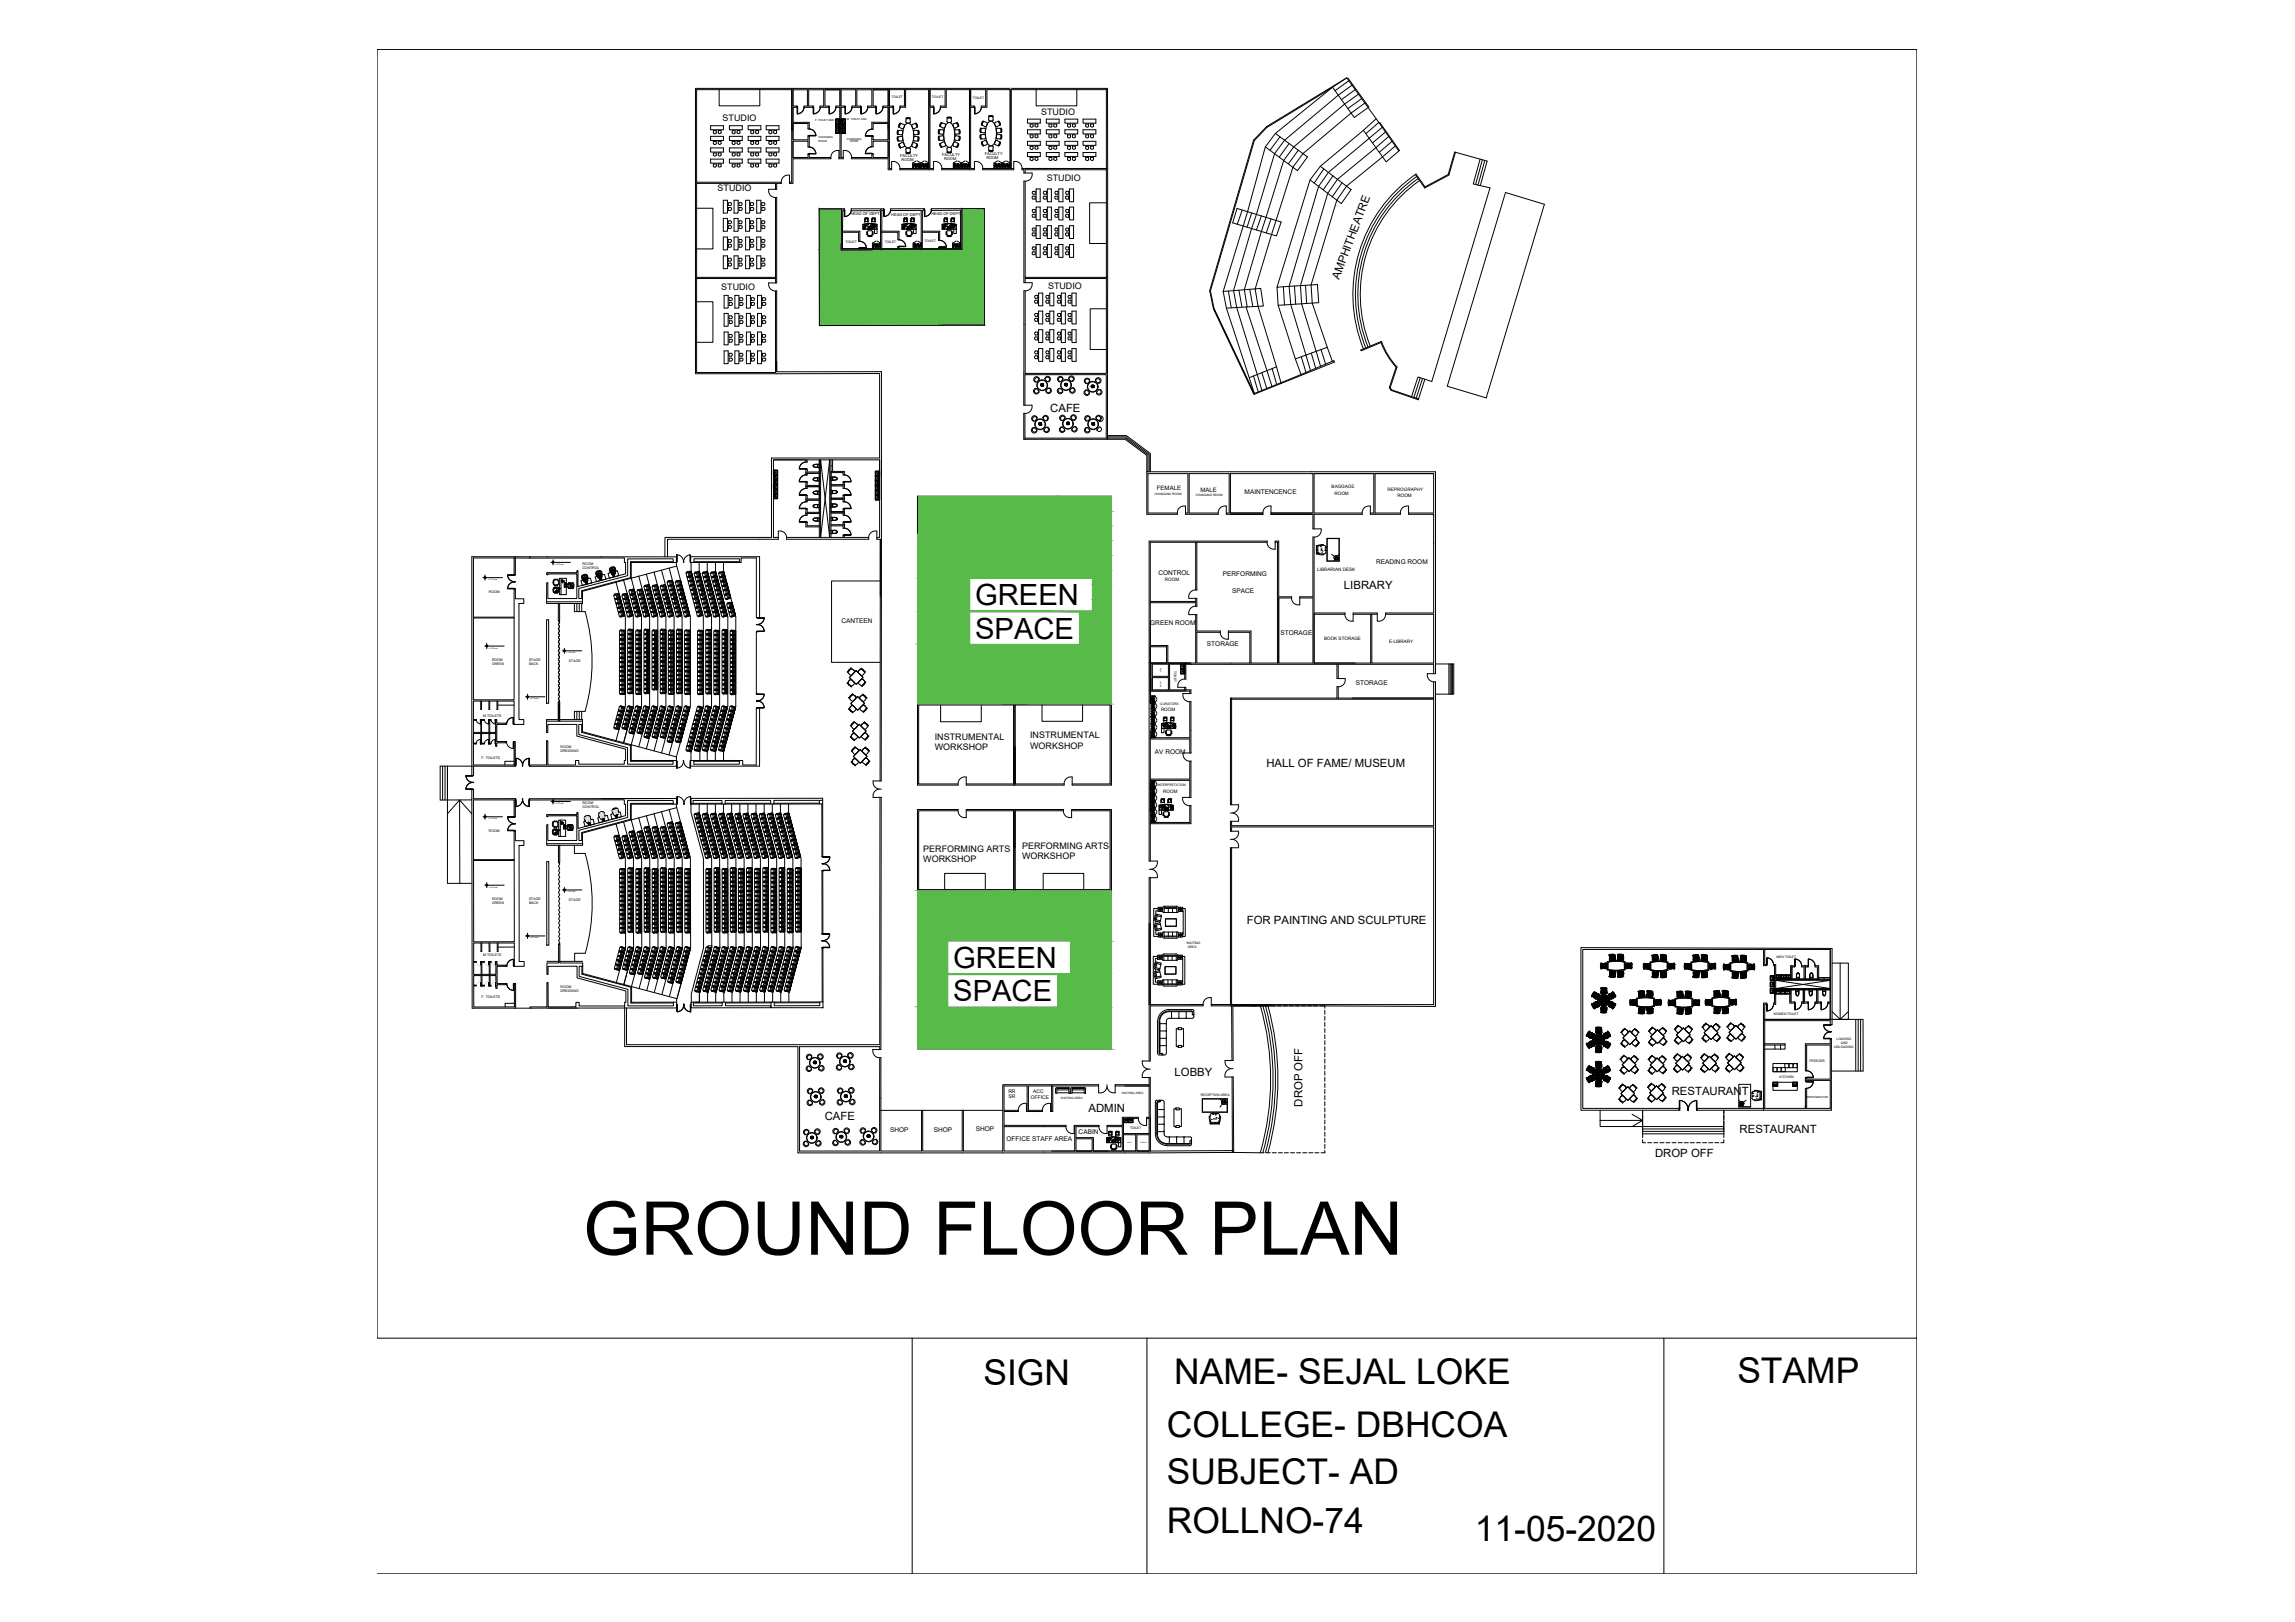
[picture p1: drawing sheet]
<svg xmlns="http://www.w3.org/2000/svg" width="841mm" height="594mm" viewBox="0 0 841 594" stroke-linecap="round" stroke-linejoin="round" font-family="sans-serif">
<defs><g id="words">
<text font-size="27.2" x="213.6" y="459.6">GROUND FLOOR PLAN</text>
<g font-size="13">
<text x="360.4" y="507.1">SIGN</text>
<text x="430.3" y="507">NAME- SEJAL LOKE</text>
<text x="636.7" y="506.5">STAMP</text>
<text x="427.6" y="526.3">COLLEGE- DBHCOA</text>
<text x="427.6" y="543.7">SUBJECT- AD</text>
<text x="427.6" y="561.3">ROLLNO-74</text>
<text x="540.5" y="564.5">11-05-2020</text>
</g>
<g font-size="10.7">
<text x="357.3" y="221.6">GREEN</text>
<text x="357.3" y="233.9">SPACE</text>
<text x="349.3" y="354.4">GREEN</text>
<text x="349.3" y="366.7">SPACE</text>
</g>
<g font-size="4.2">
<text x="490.7" y="102.7" transform="rotate(-69 490.7 102.7)">AMPHITHEATRE</text>
<text x="384.9" y="150.8">CAFE</text>
<text x="492.5" y="215.8">LIBRARY</text>
<text x="464.1" y="280.7">HALL OF FAME/ MUSEUM</text>
<text x="456.9" y="338.3">FOR PAINTING AND SCULPTURE</text>
<text x="430.4" y="394">LOBBY</text>
<text x="612.6" y="401.1">RESTAURANT</text>
<text x="398.9" y="407.4">ADMIN</text>
<text x="477.3" y="405.3" transform="rotate(-90 477.3 405.3)">DROP OFF</text>
<text x="302.2" y="410.2">CAFE</text>
<text x="637.5" y="415">RESTAURANT</text>
<text x="606.5" y="423.7">DROP OFF</text>
</g>
<g font-size="3.3">
<text x="264.8" y="44.4">STUDIO</text>
<text x="381.5" y="42.3">STUDIO</text>
<text x="263" y="70">STUDIO</text>
<text x="383.6" y="66.3">STUDIO</text>
<text x="264.3" y="106.2">STUDIO</text>
<text x="384.1" y="105.7">STUDIO</text>
<text x="342.6" y="271">INSTRUMENTAL</text>
<text x="342.6" y="274.8">WORKSHOP</text>
<text x="377.5" y="270.5">INSTRUMENTAL</text>
<text x="377.5" y="274.2">WORKSHOP</text>
<text x="338.3" y="311.9">PERFORMING ARTS</text>
<text x="374.5" y="310.8">PERFORMING ARTS</text>
<text x="338.3" y="315.7">WORKSHOP</text>
<text x="374.5" y="314.6">WORKSHOP</text>
</g>
<g font-size="2.4">
<text x="456.1" y="181">MAINTENCENCE</text>
<text x="504.3" y="206.4">READING ROOM</text>
<text x="424.5" y="210.4">CONTROL</text>
<text x="448.2" y="211.1">PERFORMING</text>
<text x="451.5" y="217.1">SPACE</text>
<text x="308.4" y="228.3">CANTEEN</text>
<text x="421.5" y="229">GREEN ROOM</text>
<text x="469.3" y="232.7">STORAGE</text>
<text x="442.3" y="236.7">STORAGE</text>
<text x="496.9" y="250.8">STORAGE</text>
<text x="423.2" y="276.3">AV ROOM</text>
<text x="326.2" y="414.6">SHOP</text>
<text x="342.2" y="414.4">SHOP</text>
<text x="357.6" y="414.3">SHOP</text>
<text x="368.9" y="418">OFFICE STAFF AREA</text>
<text x="395.3" y="415.4">CABIN</text>
</g>
<g font-size="2.2">
<text x="424" y="179.6">FEMALE</text>
<text x="439.9" y="180.1">MALE</text>
</g>
<g font-size="1.8">
<text x="369.5" y="400.2">RR</text>
<text x="378.6" y="400.5">ACC</text>
<text x="369.5" y="402.3">SR</text>
<text x="377.8" y="402.6">OFFICE</text>
</g>
<g font-size="1.7">
<text x="488" y="178.8">BAGGAGE</text>
<text x="508.5" y="179.7">REPROGRAPHY</text>
<text x="489" y="181.2">ROOM</text>
<text x="512.1" y="181.9">ROOM</text>
<text x="482.7" y="209">LIBRARIAN DESK</text>
<text x="426.9" y="212.8">ROOM</text>
<text x="485.2" y="234.5">BOOK STORAGE</text>
<text x="509.1" y="235.6">E-LIBRARY</text>
<text x="425.5" y="260.5">ROOM</text>
<text x="426.3" y="290.6">ROOM</text>
</g>
<g font-size="1.4">
<text x="329.9" y="57.6">FACULTY</text>
<text x="330.4" y="58.8">ROOM</text>
<text x="345.3" y="57.3">FACULTY</text>
<text x="346" y="58.6">ROOM</text>
<text x="360.9" y="56.9">FACULTY</text>
<text x="361.5" y="58.3">ROOM</text>
<text x="311.8" y="78.8">HEAD OF DEPT.</text>
<text x="326.6" y="78.9">HEAD OF DEPT.</text>
<text x="341.3" y="78.6">HEAD OF DEPT.</text>
</g>
<g font-size="1.3">
<text x="213.5" y="208.4">CONTROL</text>
<text x="213.5" y="207">ROOM</text>
<text x="179.2" y="217.2">ROOM</text>
<text x="180.3" y="243.4">GREEN</text>
<text x="180.3" y="242">ROOM</text>
<text x="193.9" y="243.7">BACK</text>
<text x="193.9" y="242.2">STAGE</text>
<text x="208.5" y="242.5">STAGE</text>
<text x="177.1" y="262.6">M.TOILETS</text>
<text x="205.5" y="275.6">DRESSING</text>
<text x="205.5" y="274.1">ROOM</text>
<text x="176.5" y="277.9">F. TOILETS</text>
<text x="213.5" y="296">CONTROL</text>
<text x="213.5" y="294.5">ROOM</text>
<text x="179.2" y="304.7">ROOM</text>
<text x="180.3" y="329.6">ROOM</text>
<text x="193.9" y="329.8">STAGE</text>
<text x="180.3" y="331">GREEN</text>
<text x="193.9" y="331.2">BACK</text>
<text x="208.5" y="330.1">STAGE</text>
<text x="177.1" y="350.2">M.TOILETS</text>
<text x="176.5" y="365.5">F. TOILETS</text>
<text x="205.5" y="363.2">DRESSING</text>
<text x="205.5" y="361.7">ROOM</text>
</g>
<g font-size="1.2">
<text x="326.7" y="35.9">TOILET</text>
<text x="341.5" y="36.1">TOILET</text>
<text x="356.5" y="36.4">TOILET</text>
<text x="309.8" y="89">TOILET</text>
<text x="324.2" y="88.9">TOILET</text>
<text x="338.9" y="88.5">TOILET</text>
<text x="430.3" y="245.6" transform="rotate(90 430.3 245.6)">TOILET</text>
<text x="425.2" y="258.3">CURATORS</text>
<text x="424.2" y="288">INTERPRETATION</text>
<text x="434.8" y="345.6">WAITING</text>
<text x="435.2" y="347.3">AREA</text>
<text x="651" y="350.8">MEN TOILET</text>
<text x="649.9" y="371.8">WOMEN TOILET</text>
<text x="672.1" y="383.7">UNLOADING</text>
<text x="673" y="381">LOADING</text>
<text x="674.6" y="382.3">AND</text>
<text x="663.2" y="389">FREEZER</text>
<text x="652.2" y="395">KITCHEN</text>
<text x="440.1" y="401.5">RECEPTION AREA</text>
<text x="414.1" y="413.5">TOILET</text>
</g>
<g font-size="1.1">
<text x="423.2" y="181.3">CHANGING ROOM</text>
<text x="438.2" y="181.8">CHANGING ROOM</text>
<text x="411.1" y="400.8">WAITING AREA</text>
<text x="388.8" y="402.7">WAITING AREA</text>
</g>
<g font-size="1">
<text x="298.7" y="44.3">F. TOILET AND</text>
<text x="310.4" y="43.9">M. TOILET AND</text>
<text x="299.9" y="50.7">CHANGING</text>
<text x="299.9" y="51.9">ROOM</text>
<text x="310.3" y="51.2">CHANGING</text>
<text x="311.5" y="52.2">ROOM</text>
<text x="662" y="402">REFRIGERATOR</text>
</g>
<g font-size=".7">
<text x="203.3" y="206.9">+ 0.75 mts.</text>
<text x="178.9" y="212.4">+ 0.75 mts.</text>
<text x="179.1" y="237.6">+ 0.75 mts.</text>
<text x="207.5" y="239.3">+ 1.55 mts.</text>
<text x="194" y="256.1">+ 0.75 mts.</text>
<text x="178.9" y="300">+ 0.75 mts.</text>
<text x="203.3" y="294.5">+ 0.75 mts.</text>
<text x="179.1" y="325.2" transform="rotate(1 179.1 325.2)">+ 0.75 mts.</text>
<text x="207.5" y="326.9">+ 1.55 mts.</text>
<text x="194" y="343.7">+ 0.75 mts.</text>
</g>
<g font-size=".6">
<text x="425.2" y="244.7" transform="rotate(90 425.2 244.7)">MALE</text>
<text x="425.1" y="249.5" transform="rotate(90 425.1 249.5)">FEMALE</text>
<text x="413.2" y="418.6">MALE</text>
<text x="418" y="418.7">FEMALE</text>
</g>
</g></defs>
<!-- layer: 0 -->
<g fill="none" stroke="#000" stroke-width=".37">
<path d="M138.2 18.1h564.3v472h-564.3zM263.5 32.8v6h14.9v-6M290.1 32.4h-35.2v104.5l67.4-.1M292.1 38.8h-1.5v-5.9h5.3v5.9h-1.2v.5h3.5M292.3 39.3h-1.7v5.5h6v2.4M298 38.8h-1.7v-5.9h5.6v5.9h-1.4v.5h3.5M303.8 38.8h-1.5v-5.9h5.5v5.9h-1.5v.5h1.5v18.4h-.4M309.6 38.8h-1.4v-5.9h5.4v5.9h-1.4v.5h3.4M309.8 39.3h-1.6v18.4h.8M315.4 38.8h-1.4v-5.9h5.5v5.9h-1.5v.5h3.2M320.9 38.8h-.9v-5.9h5.5v5.9h-1.9v.5h1.9v5.5h-6v2.5M327.3 38.8h-1.4v-6h5.5v6h-1.6v.5h2.1v-6.5h8.5v28.9"/>
<path d="M327.5 39.3h-1.6v22.4h.8M340.4 32.8v28.9M342 38.8h-1.2v-6h5.5v6h-1.7v.5h2.2v-6.5h8.5v28.9M342.2 39.3h-1.4v22.4h1.3M355.3 32.8v28.9M357 38.8h-1.3v-6h5.5v6h-1.6v.5h2.1v-6.5h8.5v28.9h-10.1M357.2 39.3h-1.5v22.4h1.4M379.7 32.8v6h14.9v-6M490.4 34.9l-19.6 16.4M492.7 38.1l-18.6 15.7M260.4 46h4.7M260.4 49.9h4.7"/>
<path d="M260.4 54.2h4.7M260.4 58.3h4.7M267.3 46h4.7M267.3 49.9h4.7M267.3 54.2h4.7M267.3 58.3h4.7M274.2 46h4.6M274.2 49.9h4.6M274.2 54.2h4.6M274.2 58.3h4.6M280.8 46h4.7M280.8 49.9h4.7"/>
<path d="M280.8 54.2h4.7M280.8 58.3h4.7M290.1 47.8h.1M290.1 47.8v-15.4h115.8v128.5M290.6 45.2v6M290.6 45.2v6h5.5v-1.4M290.6 45.2v2.2M290.6 45.2h5.5v2h.4M296.5 53.8h-.4v-2.1h-5.5v6h5.5v-1.3M296.6 49.6v4.2M296.6 56.2v1.5h7.8M304.5 58.2h-13.9v9h-1.3v-3a2.45 2.45 0 0 0-2.9 2.9l-1.8 .1v2.1h-2.9"/>
<path d="M304.5 58.1a2.48 2.48 0 0 1 2.9-3v3.1h1.6v-3a2.48 2.48 0 0 1 3 2.9M312 58.2h13.5v4h1.2v-3M319.5 49.7v4M319.5 56.2v1.5h-7.4M319.6 53.7h.4v-2h5.5v6h-5.5v-1.3M325.5 45.2v6h-5.5v-1.3M325.5 45.2v6M325.5 51.7v6M325.5 45.2h-5.5v2.1h-.4M326.8 59.2a2.48 2.48 0 0 1 2.9 2.9M342.1 59.2v3h-12.4M342.1 59.2a2.48 2.48 0 0 1 3 2.9"/>
<path d="M376.5 43.6h4.7M376.5 47.5h4.7M376.5 51.8h4.7M376.5 55.9h4.7M383.4 43.6h4.7M383.4 47.5h4.7M383.4 51.8h4.7M383.4 55.9h4.7M390.2 43.6h4.7M390.2 47.5h4.7M390.2 51.8h4.7M390.2 55.9h4.7"/>
<path d="M396.9 43.6h4.7M396.9 47.5h4.7M396.9 51.8h4.7M396.9 55.9h4.7M467.1 56.3l-6.7 22.2M470.4 58.8l-6.5 20.8M255.3 76.3h6v14.9h-6M265.1 73.3v4.7M265.1 80v4.7M269 73.3v4.7M269 80v4.7M273.2 73.3v4.7"/>
<path d="M273.2 80v4.7M277.3 73.3v4.7M277.3 80v4.7M281.7 69.3a2.48 2.48 0 0 0 3 3l-.1 31.3h-2.9M284.2 69.3v-2.1h-28.9v34.4h28.9v-29.2M286.3 66.7h-31v-33.9h34.8v33.9h-.8M309.3 76.5h-9.1l.1 42.7 60.4-.1M309.6 77.2h-.8l-.1 13.8M311.9 77.2h10.8v13.8h-14M322.7 76.7h.1M323.8 76.5h-11.9v.4M324 77.1h-.9v13.9h14.5v-13.9h-11.2"/>
<path d="M329.8 61.7h10.6M338.7 76.4l-12.3 .1v.4M338.9 77.1h-.9v13.9h14v-14l-10.7 .1M345.2 61.7h10.1M352.5 76.4v15.1l-44.3 .1 .2-15.1M360.1 62.1a2.48 2.48 0 0 0-3-2.9v3h-12M360.7 76.4v42.8M360.8 76.4h-19.5v.5M371.5 61.7h-.9v-28.9h34.8v68.8h-29.7v-35.2M374.5 62.1a2.48 2.48 0 0 0-3-2.9v3h-11.4M374.5 62.2h.7v1.2h3a2.48 2.48 0 0 1-3 2.9v37.2h3a2.49 2.49 0 0 1-3 3M374.5 61.7h30.9"/>
<path d="M381.2 69.2v4.7M381.2 75.8v4.7M385.3 69.2v4.7M385.3 75.8v4.7M389.5 69.2v4.7M389.5 75.8v4.7M393.4 69.2v4.7M393.4 75.8v4.7M405.3 74.3h-6v14.9h6M405.4 62.2h-29.7v1.2M551.7 70.5l14.3 4.3M265.1 86.8v4.7"/>
<path d="M265.1 93.7v4.7M269 86.8v4.7M269 93.7v4.7M273.2 86.8v4.7M273.2 93.7v4.7M277.3 86.8v4.7M277.3 93.7v4.7M308.8 84.7h6.3v3.7M314.6 91h.1M315 88.4h-.4v-3.3h-5.8l-.1 5.9M315.1 90.7v.3M323.1 84.7h6.4l-.1 3.1h-.4v-2.7h-5.9"/>
<path d="M329 90.4v.6M329.5 90.2v.8M338 85.1h5.9v2.9h.4M338 84.7h6.4v3.3M343.9 90.7v.3M344.4 90.5v.5M381.2 82.7v4.7M381.2 89.6v4.7M385.3 82.7v4.7M385.3 89.6v4.7M389.5 82.7v4.7M389.5 89.6v4.7"/>
<path d="M393.4 82.7v4.7M393.4 89.6v4.7M458.7 83.7l-6.7 22.7M462.3 84.8l-6.3 21.3M255.3 110.5h6v14.9h-6M265.4 108.2v4.6M265.4 114.8v4.7M269.3 108.2v4.6M269.3 114.8v4.7M273.5 108.2v4.6M273.5 114.8v4.7M277.6 108.2v4.6"/>
<path d="M277.6 114.8v4.7M281.7 103.6a2.48 2.48 0 0 0 3 2.9l-.1 29.7M284.2 103.6v-1.6h-28.9v34.4h28.9v-29.8M375.2 106.5v30.3M375.7 103.5v-1.5h29.7v34.8h-29.7v-30.2M382.1 107.3v4.7M382.1 113.9v4.7M386.2 107.3v4.7M386.2 113.9v4.7M390.4 107.3v4.7M390.4 113.9v4.7M394.3 107.3v4.7"/>
<path d="M394.3 113.9v4.7M405.4 113.1h-5.9v14.9h5.9M473 111.5l5.6 18.6M477 111.3l5.3 17.4M265.4 121.6v4.7M265.4 128.5v4.7M269.3 121.6v4.7M269.3 128.5v4.7M273.5 121.6v4.7M273.5 128.5v4.7M277.6 121.6v4.7M277.6 128.5v4.7"/>
<path d="M284.6 132.3v3.9l38.4-.1-.1 149.9h-2.9a2.49 2.49 0 0 0 2.1 3M322.3 136.8v31h-39.6v29h-3.7M375.2 136.8v11.6h2.9M382.1 120.8v4.7M382.1 127.7v4.7M386.2 120.8v4.7M386.2 127.7v4.7M390.4 120.8v4.7M390.4 127.7v4.7M394.3 120.8v4.7M394.3 127.7v4.7M476.8 137.2l-17.1 6.9"/>
<path d="M488.2 132.3l.6-.2 .2 .5-29.2 11.7M375.6 148.4v-11.2h29.8v23.3h-29.8M375.6 151.5v9.4M378.2 148.4a2.5 2.5 0 0 1-3 3v9.5h37.1l8 5.9v6M405.9 159.5h6.9l8.8 6.6v6.7M530.4 141.5l14.2 4.2M283.4 168.4h38.9v28.4h-1M295.3 171.6l.1 2.4h.4v-.7h4.4h-4.9M295.3 176.3l.1 2.6h.4v-.6h4.4h-4.9M295.8 168.4v.8h-.5v-.8h-11.9v28.4h1.8M295.8 171.9v1h4.4M295.8 176.6v1.2h4.4"/>
<path d="M300.2 168.4v28.4M300.7 168.4v28.4l3.4-28.4v28.4zM304.5 168.4v28.4M304.5 173.1h4.5v.9h.3M304.5 178h4.5v.9h.3M304.5 170.7h.6M305.1 168.4v4.3h-.6h4.9v1.3M309 176.6v1h-4.5h4.9M309.4 176.3v2.6M322.3 168.4v5.7M405.9 160.5h6.6l8.2 6.1v6.2M405.9 160h6.7l8.5 6.4v6.4"/>
<path d="M420.3 172.8v15.6l11.2-.1a2.49 2.49 0 0 1 2.9-2.9v3l12.1-.1a2.48 2.48 0 0 1 2.9-2.9M420.3 172.8h105.7v73.9h-3M279.1 196.8h-35.4l-.1 7.1M285.2 194.5v3h-40.6v6.4M285.2 194.5a2.46 2.46 0 0 1 3 3h30.2a2.48 2.48 0 0 1 2.9-3M288.2 196.8h30.1M295.3 181.3l.1 2.5h.4v-.6h4.4h-4.9M295.3 186.2l.1 2.5h.4v-.6M295.3 191.1v1.9h4.9M295.3 188.1h4.9M295.8 181.5v1.2h4.4M295.8 186.4v1.2h4.4"/>
<path d="M295.8 191.3v1.3h4.4M304.5 187.9h4.9M304.5 187.4h4.9M304.5 182.9h4.5v.9h.3M304.5 192.6h4.5v.9h.3M304.5 192.2h4.9M309 181.5v1h-4.5h4.9M309 186.4v1M309 187.9v.8h.3M309 191.3v1M309 196.1v.7M309.4 181.3v2.5"/>
<path d="M309.4 186.2v2.5M309.4 191.1v2.4M309.4 195.9v.9M321.3 194.5v3h1.3l-.1 88.5M431.4 187.9h-10.7v-14.4h14.6v14.4h-.9M438.2 198.6v17.5M438.6 198.6v17.5M446.4 187.9h-10.6v-14.4h14.6v14.4h-1M449.4 185.4v3l13.5-.1a2.48 2.48 0 0 1 2.9-2.9M450.9 187.9h11.9h-11.9v-14.4h30.2v14.4h-15.3M464.3 198.6h-42.8v37.9l6.5-.1v6.5h10.2v-17.8M464.3 198.2h-43.2v117.2h3a2.44 2.44 0 0 1-2.1 3"/>
<path d="M464.4 198.1a2.48 2.48 0 0 0 2.9 3M465.8 185.4v3h15.3v5.3h3a2.48 2.48 0 0 1-2.9 3M467.3 198.6h.8v44.3h-29.5v-11.3h8.5M481.1 196.7v21.9h-4.8v2.9a2.48 2.48 0 0 1-2.9-3M481.6 196.8v46.1M499.1 187.9h-17.5v-14.4h21.8v14.4h-1.2M513.1 187.9h-9.2v-14.4h21.5v14.4h-9.2M513.2 188.4h-11v-3a2.48 2.48 0 0 0-3 2.9l-17.6 .1v5.3M513.2 188.3a2.48 2.48 0 0 1 3-2.9v3h9.2M525.4 188.6v-.2v10.5M525.4 198.6v25.9h-17.7a2.48 2.48 0 0 1-3 3M322.6 212.8h-17.9v29.8h17.9"/>
<path d="M435.6 219.1h3v3M438.2 219.1v1.2h-16.7M438.6 216.1a2.52 2.52 0 0 0-2.9 3M467.3 201.2v-3h1.3v20.4h4.7M468.6 219v23.9M473.3 219h-4.7v23.9M476.3 219h4.8v23.9h-12.5M277.8 228.8h.1M421.5 227.5v15.4v-.5M421.5 236.9h6v6h-6zM421.5 236.9v20.9M421.5 220.8h16.7v1.3"/>
<path d="M435.6 225.1h3v6h8.6M438.6 222.1a2.52 2.52 0 0 0-2.9 3M447.2 231.1a2.48 2.48 0 0 0 3 3M450.1 231.6h7.9v11.3M450.1 234.1v-3h8.3v11.8M481.6 224.5h11.3a2.48 2.48 0 0 0 3 3M492.8 225h-11.2v17.9M495.9 225h8.8M495.9 227.5v-3h8.8v3M502.3 225v17.9M502.7 225v17.9M507.8 225h17.6v17.9h-43.8"/>
<path d="M277.8 256.8h.1M344.7 258.4v6h14.9v-6M367.5 257.8h8.9M371.5 257.8h35.8v29.8h-14.4v-3M371.5 258.2v28.9M372 257.8h-35.8v29.8h14.9M372 258.2v28.9M381.9 258.2v6h14.8v-6M422.2 243.3v4.4M422.2 248.2h6v4.5h-6zM422.2 248.2v4.5M422.2 243.3h6v4.4h-6"/>
<path d="M431.6 251.7h3v1M433.5 254a2.48 2.48 0 0 0 3 3M434.1 248.7l.1-5.4h-5.6v9.4h7.8v1.3h-2.9M434.1 251.7v1M434.6 243.3h90.8v3.4M434.6 242.8v5.9M434.6 253.1h-13.1h14.5v.9M434.6 248.8a2.48 2.48 0 0 0-2.9 2.9M436 257.1v13.1h-14.5M436.4 257v18.8M451.3 255.7v39.1M451.3 256.1h74.1"/>
<path d="M489.9 243.3v5.2h3a2.48 2.48 0 0 1-2.9 3M489.9 251.5v4.2M490.4 243.3v5.2M490.4 251.6v4.1M523.1 246.7a2.57 2.57 0 0 0 2.9 3.1v118.8l-74.2-.2M525.4 255.7h-74.5v39.1l3-.1a2.48 2.48 0 0 1-2.2 3M525.4 249.8v52.6h-74.1v-1.6M526 243.2h6.7v11h-6.7M531 243.2v11M531.4 243.2v11M531.8 243.2v11M532.3 243.2v11"/>
<path d="M421.5 267.5v29.8M421.5 270.7h14.5v5.1M433.5 275.8h3.1M433.6 275.8a2.48 2.48 0 0 0 3 2.9M436 278.8v6.6h-14.5M436.4 278.8v13.3l-3-.1a2.53 2.53 0 0 0 3 3M162.2 280.6v12.4M163.1 280.6v12.4M164 280.6v42.9h8.9M168.4 293l-4.4 5.1M172.9 298.1l-4.5-5.1 .1 30.5M172.9 280.6h-11.6v12.4h11.6"/>
<path d="M248 292.5v1.7M322.5 292l-.1 90.6h-92.8v-13.4M322.9 289a2.52 2.52 0 0 0-2.9 3h3l-.2 92.4h-3M336.2 287.6v-105.8h71.1v105.8M336.2 296.5v87.7h71.1v-87.7M351 287.1h-14.4v-28.9h34.9v28.9h-17.4M351 297h-14.4v28.8h34.9v-28.8h-17.4M351.1 296.5h-14.9v29.8h35.8M351.1 296.5a2.48 2.48 0 0 0 3 2.9M354.1 284.6v3h35.8M354.1 284.6a2.48 2.48 0 0 0-3 3M371.5 297v28.8"/>
<path d="M372 297v28.8M389.7 297h-17.7v28.8h34.8v-28.8h-14.1M389.9 287.1h-17.9v-28.9h34.8v28.9h-13.9M392.7 299.5v-3h14.6v29.8h-35.8M392.7 299.4a2.48 2.48 0 0 1-2.9-2.9h-35.7v3M393 284.6a2.48 2.48 0 0 0-3 3M421.5 286.6v28.8M421.5 285.8h14.5v6.2M436 295.1v6.1h-14.5M436.4 295v6.7h-14.9M450.9 297.8a2.53 2.53 0 0 1 3 3h-3v3.6h3a2.48 2.48 0 0 1-2.2 3M202.7 301.3v1.2"/>
<path d="M202.7 301l.1 .1M202.8 302.7h-.1M202.8 302.7l.1 .1M202.8 301.1l-.2 .7 .2 .8M202.9 301l1.3-.1 .2 .3M202.9 300.9l-.5 .8 .3 1M203 300.8h1M203 303h1M203.1 300.7v.2M203.1 302.8v.2M204 300.7v.2M204 302.8v.2"/>
<path d="M204.4 301.2v1.3M204.4 302.5l-.2 .3h-1.3M301.9 316.4h.1M421.1 318.4a2.52 2.52 0 0 1 3 3M450.9 307.5a2.52 2.52 0 0 1 3 3h-3v57.4h-7M451.3 304.4v-1.5h74.1v65h-74.1v-57.4M346.2 325.8v-5.9h14.9v5.9M367.5 326.3h8.9M382.3 325.8v-5.9h14.8v5.9M421.5 321.5v46.4M421.5 338.2v29.7M423.3 335.4l-.3 1.4 .5 .6"/>
<path d="M423.3 335.3l.6-.4 1.7 .4-.4 2.2-.3 .2M423.4 339.2l.3 .9 .3 .2M423.4 336.5l.2 .4 1.6 .4M423.5 337.4l1.3 .3M423.5 338.3l-.5 .6 .3 1.4M423.6 337.4v.9M423.6 338.8l-.2 .4M423.7 338.8l.4 1.5M423.9 335.4l1.6 .4M424 335.4l-.3 .2-.3 1M424.1 321.5h-3v67.1M424.1 335.4l-.4 1.5"/>
<path d="M424.4 333.6h-.8v1.3M424.4 332.3h1.5v1.5h-1.5zM424.4 332.8h-1.6v10.2h1.6M424.4 333.1h.8v.7M424.8 338l-1.3 .4M424.9 338l.3 .2M425.2 338.2l.4 2M425.2 338.5l-1.6 .4M425.2 332.3v.8h.7M425.5 340l-1.6 .3M426.6 332.7h4.6M426.7 332.4h4.4"/>
<path d="M426.8 332.4l-.2 1.8M427.1 336.5h4v2.8h-4zM427.1 336.6h4v2.6h-4zM428.1 332.4v1.8M429.7 332.4v1.8M431.1 332.4l.1 1.8M431.7 332.6v1.4M431.8 332.5l-.4-.6h-4.9l-.3 .4-.1 1.6 .3 .3h5.1l.3-.3M431.9 333.1h.7v.7M431.9 332.3h1.5v1.5h-1.5zM432.6 332.3v.8h.7M433.4 333.6v8.6"/>
<path d="M433.4 332.8h1v10.2h-1M174.5 352.2h.1M176.2 352.2h.1M176.2 352.2v1.7l-.1-1.6M176.3 352.2l-.1 .1M176.3 352.2h-.2M177.5 352.2h.1M179.1 359.4l.1 1.6zM179.3 352.2l-.2 1.7 .2-1.7M179.9 352.2h.1M181.7 352.2h.1M181.6 352.2l-.1 1.6z"/>
<path d="M181.6 352.2h.1M181.7 352.2l-.1 .1M185.5 353.7l.2 .2zM188.1 351.4l.2 2.4zM188.2 351.4l-1.6 .5-.6 .8-.3 1.1M188.3 353.7l.2 .2zM301.9 344.6h.1M422.8 356.6l.5 1.5 .6 .3M422.9 354.1v.5l.5 .3-.1 .9-.4 .3v.5M423.1 352.9l-.3 1.2M423.3 340.3l.3 .5h.5M423.4 358.3v1.4h.9"/>
<path d="M423.5 356.3l-.2 .4 .4 1.2 1.7-.4M423.6 340.8v1.4h.8M423.6 356.3l.3 1.5M423.8 352.9l1.6 .4M423.8 352.8l-.3 .2-.2 1.3 1.7 .5M423.9 352.4l1.4 .3 .2 .3M423.9 352.9l-.3 1.5M423.9 352.3l-.5 .1-.2 .4M424.2 351.1h-.8v1.3M424.2 349.8h1.6v1.6h-1.6zM424.2 350.3h-1.6v10.2h1.7M424.3 359.2h1.5v1.6h-1.5z"/>
<path d="M424.3 350.6h.7v.7M424.4 341.7h1.6v1.5h-1.6zM424.7 355.5l-1.4 .4M424.7 355.5l.3 .1 .5 2.2-1.6 .5M425 356l-1.6 .3M425 349.9v.7h.8M425.1 359.3v.7h-.7M425.3 341.7v.8h-.8M425.5 353l-.5 2.1-1.7-.2M425.7 340.2l-.2 .3-1.4 .4M425.8 360h-.7v.7M425.9 350v1.5"/>
<path d="M425.9 359.1v1.4M426 342.5h-.7v.7M426 351.5l.2 .2M426.2 358.9h5.3l.1 1.9-.7 .4h-4.3l-.4-.2-.2-.5M426.2 358.8l-.2 .3M426.5 358.9l.1 1.8 4.5-.2M426.5 350.3h4.6M426.6 341.4l.1 1.7h4.4l.1-1.7M426.6 342.8h4.6M426.6 349.4h4.3M426.6 349.4l-.4 .2-.2 .4M426.9 354h4.1v2.8h-4.1z"/>
<path d="M427 354.1h3.9v2.6h-3.9zM428 349.9v1.8M428 358.9v1.8M428.1 341.4v1.7M429.5 349.9v1.8M429.5 358.9v1.8M429.7 341.4v1.7M430.9 349.4l.7 .4v1.7M431.1 350v1.7M431.1 358.9v1.6M431.1 350l-4.6-.1v1.8M431.6 351.5l-.3 .2h-5.1"/>
<path d="M431.7 350.6h.8v.7M431.7 349.8h1.6v1.6h-1.6zM431.7 359.2h1.6v1.6h-1.6zM431.7 341.6v1.4M431.8 341.6l-.3-.3-5.3 .1-.1 1.6 .2 .5 .5 .1h4.3l.5-.1 .2-.5M431.9 341.7h1.5v1.5h-1.5zM432.5 349.9v.7h.7M432.5 359.3v.7h-.8M432.6 341.7v.8h-.7M433.2 360h-.7v.7M433.3 351.1v8.6M433.3 350.3h.9v10.2h-.9"/>
<path d="M433.3 342.5h-.7v.7M644.2 347.8h26.5v25.6v-25.2M646.3 347.8v5.9h1M647.5 353.3h-.8v-5.5h-66.7v58.2h35.7M650.7 359.1h20l-20 3M650.7 359.1l20 3h-20M650.7 359.1v3M656.6 353.7v4.9v-4.5h1M657.8 353.7h-1.6v4.9M661.6 353.7v4.9v-4.5h1M662.7 353.7l-2.5 .1v.3h.9v4.5M668.4 358v.6"/>
<path d="M670.7 358h-4.2v.6v-4.9h-1.3v.4h.8v4.5M670.7 358.6h-20v-5.3h-.8v.4h.4v13.7h-.4v.5h.8v-5.4h20M671.4 352.7h5.9v20.7h-5.9h11.3l.1 18.9h-11.7M674.3 352.7v20.7l3-2.9M174.5 361h.1M176.1 361l.2 .1M176.1 361l.1-1.6v1.6M176.2 361h.1M177.5 361v.1M179.2 361l.1 .1M179.2 361h.1M179.9 361v.1"/>
<path d="M181.6 361.1h.1M181.6 361h.1M181.7 361l-.1 .1M181.7 361l-.1-1.6v1.6M185.5 360.2l.2 .3zM185.7 360.3l.6 1.5 .8 .7 1.1 .2M188.1 360.3l.2 2.4zM188.3 360.2l.2 .3zM228.9 368.5v14.8l63.5 .1v38.9l159.7-.2M421.5 367.9h19.3h-4.4M426.5 360.4h4.6M440.9 368.4h-19.4v20.2h-2.9"/>
<path d="M440.9 368.4a2.48 2.48 0 0 1 3-3v3h7.4l.2 20M451.8 368.4h15.5M451.8 368.4l.1 20h-3M461.9 368.4a97.7 97.7 0 0 1 0 53.8M462.8 368.4a98.6 98.6 0 0 1 0 53.8M463.7 368.4a99.5 99.5 0 0 1 0 53.8M464.6 368.4a100.5 100.5 0 0 1 0 53.8M466.8 368.4h.1M468.1 368.4h1.4M470.3 368.4h1.5M472.5 368.4h1.5M474.7 368.4h1.5"/>
<path d="M477 368.4h1.5M479.2 368.4h1.5M481.4 368.4h1.5M483.7 368.4h1.8v.9M485.5 370v1.5M485.5 372.2v1.5M485.5 374.5v1.4M485.5 376.7v1.5M485.5 379v1.4M646.2 373.4h25.2M647.3 367.4h-1.1v39.2M647.5 367.9h-.8v5.5"/>
<path d="M651.5 362.5h4.4v4.5M655.9 362.5v4.9h1.9M656.4 362.5v4.5h1.2M660.8 367.4v-4.9v4.5h-.6v.4h2.5M661.3 362.5v4.5h1.3M665.8 367.4v-4.9v4.5h-.6v.4h2.3M666.2 362.5v4.5h1.1M670.4 377.9h.1M670.7 375.5v-1.7h-24v32.2M670.7 377.9h.1M670.7 367h-.8v.4h.8M671.4 375.3l-.1-27.9-92-.3v59.5h36.4"/>
<path d="M671.4 370.5l2.9 2.9M680.1 373.4v18.9M680.9 373.4v18.9M681.8 373.4v18.9M319.9 384.4a2.52 2.52 0 0 0 3 3M322.4 384.4v-1h-29.4v38.2h29.3l.1-34.1M322.8 387.4v34.2h14.9v-14.9M385.4 397.7h.1M385.4 397.7h-8.5v9h5M385.4 397.7v9h-.4M402.6 397.7h-16.8v9.4h-.8v-3M405.6 397.3a2.59 2.59 0 0 1-3 3v-3h-35.1v9.4"/>
<path d="M408.7 397.7h12.4h-8.9M418.6 394.7h2.9v26.9l30.6-.2M418.6 388.6a2.48 2.48 0 0 0 2.1 2.9M421.1 394.7v14.5h-.9v3a2.49 2.49 0 0 1-3-3M421.1 397.3h-12.4v2.9a2.48 2.48 0 0 1-3-2.1M421.6 391.6a2.52 2.52 0 0 0-3 3M448.9 394.5l3-.1 .2 27.7M449 388.4a2.48 2.48 0 0 0 2.1 3M451.5 394.5l.1 27.6M451.9 391.4a2.52 2.52 0 0 0-3 3M485.5 381.2v1.4M485.5 383.4v1.5"/>
<path d="M485.5 385.6v1.5M485.5 387.9v1.5M485.5 390.1v1.5M485.5 392.3v1.5M485.5 394.6v1.5M485.5 396.8v1.5M485.5 399v1.5M646.7 382.3h7.4v1.9h-7.4M646.7 382.8h7.4M649.7 389.5h8.9v3h-8.9zM649.7 396.4h8.9v3h-8.9zM649.7 391h1.5v1.5h-1.5z"/>
<path d="M650.4 382.8v1.4M651.2 391h1.5v1.5h-1.5zM652.5 382.8v1.4M652.8 391h1.4v1.5h-1.4zM654.1 389.6h1.4v1.5h-1.4zM655.6 389.6h1.5v1.5h-1.5zM657.1 389.6h1.5v1.5h-1.5zM661.6 394.8v1.3M662.1 396.3v-.6h8.6v10.3h-8.6v-7.4h-.5v7.4h-39.8M670.7 380.3v2h-9.1v9.9h.5v-9.4h8.6v12.5h-8.6v-.7M671.1 380.5v26.1h-49.3M322.8 406.7h44.7"/>
<path d="M338.1 406.7v14.9h14.5v-14.9M353 406.7v14.9h14.5v-14.9M373.1 406.7h-5.2v-9h8.5v9h-.3M373.2 407.1h-5.3v5.1h22.8a2.48 2.48 0 0 0 2.9 2.9v-2.9h9.1M376.1 404.1v3h5.9a2.48 2.48 0 0 1 3-2.9M376.2 404.2a2.48 2.48 0 0 0-3 2.9M390.6 412.7h-22.7v8.9h25.9v-8.9h-.2M394.3 417.1h5.9v4.5h-5.9zM402.7 412.7h-8.4v4h6.4v4.9h10.6v-8.9h-5.6M402.8 412.2a2.48 2.48 0 0 0 2.9 2.9M411.7 415.6h4.5v6h-4.5zM416.6 415.6h4.5v6h-4.5z"/>
<path d="M417.1 409.6h-5.4v5.6l9.4-.1v-5.5h-.9M417.2 409.2h-5.9v3h-5.6v2.9M485.5 401.3v1.4M485.5 403.5v1.5M485.5 405.8v1.4M485.5 408v1.5M485.5 410.2v1.5M485.5 412.4v1.5M485.5 414.7v1.5M485.5 416.9v1.5M485.5 419.1v1.6M586.4 406.6v6h45.3"/>
<path d="M598.1 408.1l3.9 2.3h-15.6M602 417.4v1.1h1.1M602 406.6v10.1M602 413.5h29.7M602 414.4h29.7M602 415.3h29.7M602 410.4l-3.9 2.2M603.8 418.5h1.5M606.1 418.5h1.4M608.3 418.5h1.5M610.5 418.5h1.5M612.7 418.5h1.5"/>
<path d="M615 418.5h1.5M617.2 418.5h1.5M618.5 406.6h.1M618.6 406h.1M619.4 418.5h1.5M621.7 418.5h1.5M623.9 418.5h1.5M626.2 418.5h1.4M628.4 418.5h1.5M631.7 417.4v1.1h-1.1M631.7 406.6v10.1M394.3 421.6h5.9"/>
<path d="M416.6 421.6h4.5M452.1 422.1l11.1 .1M464 422.2h1.5M466.2 422.2h1.5M468.5 422.2h1.5M470.7 422.2h1.5M472.9 422.2h1.5M475.2 422.2h1.4M477.4 422.2h1.5M479.6 422.2h1.5M481.9 422.2h1.4M485.5 421.4v.8h-1.4"/>
<path d="M334.3 490.1v86.3M420.3 490.1v86.3M609.7 490.1v86.3M702.5 490.1v86.3h-564.3"/>
<circle cx="425.2" cy="333" r=".49"/>
<circle cx="432.6" cy="333" r=".49"/>
<circle cx="425.1" cy="350.6" r=".49"/>
<circle cx="425.1" cy="360" r=".49"/>
<circle cx="425.3" cy="342.5" r=".49"/>
<circle cx="432.5" cy="360" r=".49"/>
<circle cx="432.5" cy="350.6" r=".49"/>
<circle cx="432.6" cy="342.5" r=".49"/>
</g>
<g fill="#58ba48" stroke="#58ba48" stroke-width=".37">
<path d="M352.5 76.4h8.2z"/>
<path d="M300.2 76.5h8.2z"/>
<path d="M300.2 91.6h60.5v27.5z"/>
<path d="M405.2 219.7h2.1v4.4z"/>
<path d="M352.5 76.4l8.2 15.1v-15.1zM352.5 76.4l8.2 15.1h-8.2z"/>
<path d="M323.1 91.5l37.6 .1zM308.2 91.6h52.5z"/>
<path d="M300.2 76.5l8 15.1 .2-15.1zM300.2 76.5l8 15.1h-8z"/>
<path d="M300.2 91.6l.1 27.5h60.4zM300.3 119.1h60.4z"/>
<path d="M388.2 181.8l19.1 5.4v-5.4zM388.2 181.8l19.1 5.4h-16.4z"/>
<path d="M336.2 181.8l54.7 5.4-2.7-5.4zM336.2 181.8l54.7 5.4h-54.7z"/>
<path d="M390.9 187.2l16.4 5.4v-5.4zM390.9 187.2l16.4 5.4h-13.8z"/>
<path d="M336.2 187.2l57.3 5.4-2.6-5.4zM336.2 187.2l57.3 5.4h-57.3z"/>
<path d="M336.2 192.6l58.5 2.7-1.2-2.7zM336.2 192.6l58.5 2.7h-58.5z"/>
<path d="M393.5 192.6l13.8 5.4v-5.4zM393.5 192.6l13.8 5.4h-11.3z"/>
<path d="M336.2 195.3l59.8 2.7-1.3-2.7zM336.2 195.3l59.8 2.7h-59.8z"/>
<path d="M396 198l11.3 5.4v-5.4zM396 198l11.3 5.4h-8.9z"/>
<path d="M336.2 198l62.2 5.4-2.4-5.4zM336.2 198l62.2 5.4h-62.2z"/>
<path d="M398.4 203.4l8.9 5.4v-5.4zM398.4 203.4l8.9 5.4h-6.6z"/>
<path d="M336.2 203.4l64.5 5.4-2.3-5.4zM336.2 203.4l64.5 5.4h-64.5z"/>
<path d="M336.2 208.8l65.8 3-1.3-3zM336.2 208.8l65.8 3h-65.8z"/>
<path d="M400.7 208.8l6.6 5.4v-5.4zM400.7 208.8l6.6 5.4h-4.3z"/>
<path d="M400.3 211.8l2.7 2.4-1-2.4zM400.3 211.8l2.7 2.4h-2.7z"/>
<path d="M403 214.2l4.3 5.5v-5.5zM403 214.2l4.3 5.5h-2.1z"/>
<path d="M400.3 214.2l4.9 5.5-2.2-5.5zM400.3 214.2l4.9 5.5h-4.9z"/>
<path d="M336.2 211.8l19.2 11.9v-11.9zM336.2 211.8l19.2 11.9h-19.2z"/>
<path d="M400.3 219.7l6.4 4-1.5-4zM400.3 219.7l6.4 4h-6.4z"/>
<path d="M405.2 219.7l1.7 4.4h.4zM406.9 224.1h.4v1z"/>
<path d="M336.2 223.7l70.7 .4-.2-.4zM336.2 223.7l70.7 .4h-70.7z"/>
<path d="M395.6 224.1l11.7 1-.4-1zM395.6 224.1l11.7 1h-11.7z"/>
<path d="M336.2 224.1l19.2 11.9v-11.9zM336.2 224.1l19.2 11.9h-19.2z"/>
<path d="M395.6 225.1l11.7 10.9v-10.9zM395.6 225.1l11.7 10.9h-11.7z"/>
<path d="M336.2 236l71.1 21.8v-21.8zM336.2 236l71.1 21.8h-71.1z"/>
<path d="M336.2 326.3l71.1 18.4v-18.4zM336.2 326.3l71.1 18.4h-71.1z"/>
<path d="M336.2 344.7l11.1 11.9v-11.9zM336.2 344.7l11.1 11.9h-11.1z"/>
<path d="M392.3 344.7l15 11.9v-11.9zM392.3 344.7l15 11.9h-15z"/>
<path d="M336.2 356.6l71.1 .4v-.4zM336.2 356.6l71.1 .4h-71.1z"/>
<path d="M336.2 357l11.1 11.8v-11.8zM336.2 357l11.1 11.8h-11.1z"/>
<path d="M387.5 357l19.8 11.8v-11.8zM387.5 357l19.8 11.8h-19.8z"/>
<path d="M336.2 368.8l71.1 15.4v-15.4zM336.2 368.8l71.1 15.4h-71.1z"/>
</g>
<!-- layer: finiture -->
<g fill="none" stroke="#000" stroke-width=".37">
<path d="M260.4 46v1.5h4.7v-1.5M260.4 49.9v1.6h4.7v-1.6M260.4 54.2v1.5h4.7v-1.5M260.4 58.3v1.5h4.7v-1.5M261.4 51.8h1.1l-.1 1h-.8zM261.4 56h1.1l-.1 1h-.8zM261.4 48.7v-.8h1.1v.8M261.4 48.7l.6 .3 .5-.3M263.2 47.8h1.1v.9l-.6 .3-.4-.2zM263.2 51.8h1.1l-.2 .9h-.8zM263.2 56h1.1l-.2 1h-.8zM267.3 46v1.5h4.7v-1.5"/>
<path d="M267.3 49.9v1.6h4.7v-1.6M267.3 54.2v1.5h4.7v-1.5M267.3 58.3v1.5h4.7v-1.5M268.3 51.8h1.1l-.1 1h-.8zM268.3 56h1.1l-.1 1h-.8zM268.3 48.7v-.8h1.1v.8M268.3 48.7l.6 .3 .5-.3M270.1 47.8h1.1v.9l-.6 .3-.4-.2zM270.1 51.8h1.1l-.2 .9h-.8zM270.1 56h1.1l-.2 1h-.8zM274.2 46v1.5h4.6v-1.5M274.2 49.9v1.6h4.6v-1.6"/>
<path d="M274.2 54.2v1.5h4.6v-1.5M274.2 58.3v1.5h4.6v-1.5M275.1 51.8h1.1l-.1 1h-.8zM275.1 56h1.1l-.1 1h-.8zM275.1 48.7v-.8h1.1v.8M275.1 48.7l.6 .3 .5-.3M276.9 47.8h1.1v.9l-.6 .3-.4-.2zM276.9 51.8h1.1l-.2 .9h-.8zM276.9 56h1.1l-.2 1h-.8zM280.8 46v1.5h4.7v-1.5M280.8 49.9v1.6h4.7v-1.6M280.8 54.2v1.5h4.7v-1.5"/>
<path d="M280.8 58.3v1.5h4.7v-1.5M281.8 51.8h1l-.1 1h-.8zM281.8 56h1l-.1 1h-.8zM281.8 48.7v-.8h1v.8M281.8 48.7l.5 .3 .5-.3M284.6 48.6l-.3 .3-.6-.1-.2-1h1.1v.9M284.6 52.6l-.3 .3-.6-.2-.2-.9h1.1v.8M284.6 56.8l-.3 .3-.6-.1-.2-1h1.1v.8M306.3 47h1.5v1.8h-1.5zM306.3 47h1.5v1.8h-1.5h1.5h-1.5zM306.3 43.5h1.5v1.8h-1.5zM306.3 45.3h1.5v1.7h-1.5z"/>
<path d="M306.4 47.2h.9v1.4h-.9zM306.4 43.7h.9v1.4h-.9zM306.4 45.5h.9v1.3h-.9zM307.5 43.5v5.3M308.2 47h1.6v1.8h-1.6h1.6h-1.6h1.6v-1.8zM308.2 43.5h1.6v1.8h-1.6zM308.2 45.3h1.6v1.7h-1.6M308.6 43.5v5.3M308.8 47.2h.8v1.4h-.8zM308.8 43.7h.8v1.4h-.8zM308.8 45.5h.8v1.3h-.8zM329 50.2l-.3 .5 .4 1"/>
<path d="M329 50.2l-.1 .7 .3 .7M329 49.3h-.1M329 49.2v-1.5l-.2 .6 .1 1M329.2 51.6l-.1 .1M329.4 52.8l.1 1 .5 .4M329.5 52.8l.1 .8 .5 .5M329.5 47.8l1.2 .1M329.5 47.7l-.3 .4-.1 1 1.2 .3 .3-.2M329.6 46.2l.2 .5M329.7 45.3l.3-.1-.5 .5-.1 .9-.1-.8zM329.8 52.6l-.2 .5 .5 .9 1.1-.3a.96 .96 0 0 0-.7-1.5l-.8 .4M329.9 45.5l-.3 .8"/>
<path d="M330.2 49.9a.98 .98 0 0 1 .6 .8 .98 .98 0 0 1-.4 .9M330.2 50l-.8 .1-.3 .4 .2 1 1.1 .1M330.3 45.3l.8 .3M330.3 45.3l-.4 .2M330.7 47.9l.1 .7-.2 .7M331.2 45.5a.97 .97 0 0 1-.7 1.6l-.8-.4M331.9 45.6a1.47 1.47 0 0 1 1.6-.3 1.47 1.47 0 0 1 .9 1.5 7.3 7.3 0 0 1-1.1 7.3 2.1 2.1 0 0 1-2.3-2.3 8 8 0 0 1 .9-6.2zM332 43.3l.9-.3 .7 .3M332 43.3v.1M332 55.5l.4 .4h.8l.4-.4M332 55.9l.8 .2 .7-.2M332 43.4l.8-.2 .7 .2"/>
<path d="M333.5 56h.1M333.5 43.8l.1 .8M333.6 43.7l-.4-.3-1 .1-.3 1.1a.95 .95 0 0 0 1.7 0M333.6 43.3l-.1 .1M333.6 56l-.7 .2-.9-.2M333.6 54.7l-.1 .9M333.6 54.7a.95 .95 0 0 0-1.6 0v.9M334.2 45.8l.1 .7 .4 .6 1.1-.4M334.4 45.5l-.2 .3M334.6 59.7v1.9M335 50.1l-.2 1 .4 .5M335.2 45.3l.4 .2"/>
<path d="M335.2 45.3l-.8 .3M335.3 50l.9 .1 .3 .4M335.3 49.9l-.3 .1M335.6 45l.5 .5 .1 1-.6-1.4M335.6 45.5l.4 .7-.2 .5M335.7 59l-1.3 .7v2M335.8 52.6l-1.1-.4-.5 1.3M335.8 52.6l.2 .5-.5 .9-1.3-.5M336.1 47.8l-1.2 .1-.2 .7 .3 .7M336.1 47.7l.3 .4v.8M336.1 52.8l-.5 1.4 .6-.7-.1-.7M336.1 59l1.3 .7"/>
<path d="M336.4 51.3l-.2 .3h-1M336.4 51.6l.1 .1M336.4 50.5v.8M336.5 47.8l.2 .7-.2 .7M336.5 48.9l-.3 .4-1.2-.1M336.5 47.7l-.1 .1M336.5 49.3h.1M336.5 50.2l.2 .7-.3 .7M336.6 50.2l.2 .5-.3 1M336.6 47.7l.2 .6-.1 1M337.4 59.7v2M337.5 59.7v1.9"/>
<path d="M338 59.9l-.2 .5M338 59.9h.1M338 59.9v.7M338.7 59l-1.3 .7M339.1 59l1.3 .7v2M340 59.9l-.1 .5M340 59.9h.1M340.1 59.9l-.1 .7M344 49.9l.1 .1M344 49.9l-.2 .6 .3 1v-1.6M344 49l-.2-.9 .3-.7-.1 1.7M344.4 52.6l.6 1.4-.5-.5z"/>
<path d="M344.4 49.9l-.3 .4 .2 1 1.2 .1 .3-.2M344.7 46l.1 .5 1.2 .4M345 45.2l.4-.2 .8 .4M345 44.9l-.5 1.4M345 45.3l-.4 .7M345 44.8l-.6 .8 .1 .7M345.3 49.7l.5 .5v1M345.3 49.7l-.9 .2M345.4 47.5l-1 .1-.2 1.1M345.4 47.5l.3 .2M345.6 52l-.9 .7 .3 .9 .5 .2M345.6 52l.6 .3 .3 1"/>
<path d="M345.8 47.7l.1 .7-.4 .7-1-.1-.3-.3M346 51.3l.4 1.3M346.2 53.5l-.8 .3M346.3 45.3l.2 .7-.5 .9M346.4 52.7l.8 1M346.4 46.2l-.5 2.5 .1 2.6M346.5 53.3l-.2 .3M347 44.4l.1-1 1.2-.2 .3 .3 .1 .9M347 44.4l.2 .3M347.2 53.7l.6 .3 .7-.3M347.2 45.1a1.38 1.38 0 0 1 2.1 1.1M347.2 45.1l-.8 1.1"/>
<path d="M347.2 54.1l-.1 1.4h1.5l-.1-1.4-.7-.1-.6 .2M348.6 55.8l-.6 .2-1-.2h1.6M348.6 43.1l-.6-.3-1 .3h1.6M348.7 44.4l-.5 .5-1-.2M349.2 53.3l.3 .3M349.3 52.7l-.8 1M349.3 46.2l.5 2.5-.1 2.6M349.4 45.4l1.1-.4 .5 1M349.4 53.5l.8 .3M349.4 59.7v1.9M349.5 45.3l-.3 .7 .6 .9M349.7 51.3l-.4 1.3"/>
<path d="M350 47.7l-.1 1 .5 .5M350.1 52l.8 .4 .2 .5M350.1 52l-.6 .3-.3 1M350.3 47.5l-.4 .2M350.3 47.5h.9l.3 .4M350.4 49.7l.9 .2M350.4 49.7a.96 .96 0 0 0-.2 1.7l1.2-.1 .1-1-.2-.4M350.6 59l-1.3 .7v2M350.7 44.9l.4 .6 .1 .8M350.7 44.8l.5 .5 .1 1M351 52.9l-.3 .7-.4 .2M351 59l1.3 .7"/>
<path d="M351.1 46l-.2 .5-1.1 .4M351.2 46.3h.1M351.3 52.6l-.6 1.4 .4-.5 .2-.9M351.5 47.9v.8M351.5 48.7l-.1 .3-1 .2M351.7 49l.2-.9-.3-.7 .1 1.7M351.7 49.9l.2 .6-.3 1v-1.6M351.7 49.9l-.1 .1M352 59.9h.1M352 59.9l-.2 .5M352 59.9v.7M352.3 59.7v2"/>
<path d="M352.4 59.7v1.9M352.9 59.9h.1M352.9 59.9l-.2 .5M352.9 59.9v.7M353.6 59l-1.3 .7M353.9 59.9h.1M353.9 59.9l-.1 .5M353.9 59.9v.7M354 59l1.3 .7v2M359.3 49.4l-.2 1 .4 .5M359.4 49.4l-.2 .8 .3 .7M359.4 46.9l-.1 1.6-.2-.9z"/>
<path d="M359.5 47.4v.9l.3 .2M359.9 47l-.4 .3M360.3 53.1l.4 .2M360.3 44.3l-.5 .5-.1 1 .6-1.4M360.3 53.5l-.5-.5-.1-1 .6 1.5M360.7 47h-.9M360.7 46.9l.3 .2M360.9 49.3l-1.2 .1M360.9 49.3l.3 1-.5 .6-1.1-.2-.2-1 .3-.4M361 48.5h-1.3M361 47.1l.2 .7-.3 .7M361.3 46.3l.5-1.2-1.3-.6-.5 1.3 1.3 .5"/>
<path d="M361.3 47.1l-.2 2.5 .6 2.5M361.3 47l.3-1a1.56 1.56 0 0 1 2.2-1.4l.8 1.1 .4 1.3M361.7 52.1l.8 1.1M361.8 52.7l-.1-.7-.6-.6-1.1 .6 .3 1.1M361.8 52.7l-1.1 .6M362.3 43.9l.1-1.1 1.2-.1 .3 .3 .1 .9M362.3 43.8l.2 .4M362.4 42.7l.6-.4 .9 .4M362.4 55.2l1.5 .1-.9 .2zM362.4 42.6l.7-.2 .8 .2M362.5 53.2l.6 .3 .7-.3M362.5 53.6l-.1 1.4 1.3 .1 .3-1.4-.9-.3-.6 .2"/>
<path d="M364 43.8l-.5 .5-1-.1M364.3 59.7v1.9M364.5 52.7l1 .6M364.6 52.1l-.8 1.1M364.8 59.9h.1M364.8 59.9l-.1 .5M364.8 59.9v.7M365 47.1l.1 2.5-.5 2.5M365 46.3h.4M365.1 51.5l-.5 .5-.1 .7M365.3 47.1l-.2 .7 .2 .7M365.3 48.5h1.2"/>
<path d="M365.4 51.5l.8 .3 .1 .5M365.4 51.5h-.4M365.5 59l-1.2 .7v2M365.6 46.9l-.4 .2M365.6 47h.8M365.8 59.9h.1M365.8 59.9l-.1 .5M365.9 59.9l-.1 .7M365.9 59l1.3 .7M366 53.5l.4-.5 .2-1-.7 1.5M366 44.3l.4 .5 .2 1-.7-1.4M366 53.1l-.4 .2"/>
<path d="M366.1 46l-.7 .3M366.3 45.5l-.6-1-1 .3-.2 .6 .5 .9M366.3 52.3l-.4 .8M366.3 45.5l-.1 .5M366.4 47l.4 .3M366.5 49.4l-1.2-.1-.1 1.3M366.5 49.3l.3 .4-.1 1-1.2 .2-.3-.2M366.7 50.9l.3-1.5 .1 1-.4 .5M366.7 47.4l.1 .8-.3 .3M366.8 47l.2 .7-.1 .8M366.8 47l.4 .6-.2 .9M366.9 48.5h.1"/>
<path d="M366.9 59.9h.1M366.9 59.9l-.2 .5M366.9 59.9v.7M367.2 59.7v2M367.3 59.7v1.9M368.5 59l-1.3 .7M368.9 59l1.3 .7v2M376.5 43.6v1.5h4.7v-1.5M376.5 47.5v1.6h4.7v-1.6M376.5 51.8v1.4h4.7v-1.4M376.5 55.9v1.4h4.7v-1.4M377.5 58.5v-.8h1.1v.8"/>
<path d="M377.5 58.5l.6 .3 .5-.3M378.6 46.2l-.3 .4-.6-.2-.2-.9h1.1v.8M378.6 50.2l-.3 .3-.6-.1-.2-1h1.1v.8M378.6 54.4l-.3 .3-.6-.1-.2-1h1.1v.8M379.3 54.4v-.9h1v.9M379.3 54.3l.5 .4 .6-.4M380.4 46.2l-.3 .3-.7-.1-.1-1h1v.8M380.4 50.1l-.3 .3-.7-.1-.1-1h1v.9M380.4 58.4l-.3 .3-.7-.1-.1-1h1v.8M383.4 43.6v1.5h4.7v-1.5M383.4 47.5v1.6h4.7v-1.6M383.4 51.8v1.4h4.7v-1.4"/>
<path d="M383.4 55.9v1.4h4.7v-1.4M384.4 58.5v-.8h1.1v.8M384.4 58.5l.6 .3 .5-.3M385.5 46.2l-.3 .4-.6-.2-.2-.9h1.1v.8M385.5 50.2l-.3 .3-.6-.1-.2-1h1.1v.8M385.5 54.4l-.3 .3-.6-.1-.2-1h1.1v.8M386.2 54.4v-.9h1v.9M386.2 46.2l.3 .3 .7-.1v-1h-1v.8M386.2 50.1l.3 .3 .7-.1v-1h-1v.9M386.2 54.3l.6 .4 .5-.4M386.2 58.4l.3 .3 .7-.1v-1h-1v.8M390.2 43.6v1.5h4.7v-1.5"/>
<path d="M390.2 47.5v1.6h4.7v-1.6M390.2 51.8v1.4h4.7v-1.4M390.2 55.9v1.4h4.7v-1.4M391.2 58.5v-.8h1.1v.8M391.3 46.2l.3 .4 .6-.2 .1-.9h-1.1v.8M391.3 50.2l.3 .3 .6-.1 .1-1h-1.1v.8M391.3 54.4l.3 .3 .6-.1 .1-1h-1.1v.8M391.3 58.5l.5 .3 .5-.3M393 54.4v-.9h1.1v.9M393 54.3l.6 .4 .5-.4M394.1 46.2l-.3 .3-.6-.1-.2-1h1.1v.8M394.1 50.1l-.3 .3-.6-.1-.2-1h1.1v.9"/>
<path d="M394.1 58.4l-.3 .3-.6-.1-.2-1h1.1v.8M396.9 43.6v1.5h4.7v-1.5M396.9 47.5v1.6h4.7v-1.6M396.9 51.8v1.4h4.7v-1.4M396.9 55.9v1.4h4.7v-1.4M397.9 58.5v-.8h1v.8M397.9 58.5l.5 .3 .6-.3M399 46.2l-.3 .4-.7-.2-.1-.9h1v.8M399 50.2l-.3 .3-.7-.1-.1-1h1v.8M399 54.4l-.3 .3-.7-.1-.1-1h1v.8M399.6 54.4v-.9h1.1v.9M399.7 46.2l.3 .3 .6-.1 .1-1h-1.1v.8"/>
<path d="M399.7 50.1l.3 .3 .6-.1 .1-1h-1.1v.9M399.7 54.3l.5 .4 .5-.4M399.7 58.4l.3 .3 .6-.1 .1-1h-1.1v.8M261.4 60.1h1.1l-.1 1h-.8zM263.2 60.9v-.8h1.1v.8M263.2 60.9l.5 .3 .6-.3M265.1 73.3h1.5v4.7h-1.5M265.1 80h1.5v4.7h-1.5M267.7 75.3l.3-.4-.1-.6-1-.1v1.1h.8M267.7 76h-.8v1.1h.8M267.8 76l.3 .5-.3 .5M268.3 60.1h1.1l-.1 1h-.8z"/>
<path d="M269 73.3h1.5v4.7h-1.5M269 80h1.5v4.7h-1.5M270.1 60.9v-.8h1.1v.8M270.1 60.9l.5 .3 .6-.3M271.6 75.3l.3-.4-.1-.6-1-.1v1.1h.8M271.7 76l.3 .3-.2 .6-1 .2v-1.1h.9M273.2 73.3h1.5v4.7h-1.5M273.2 80h1.5v4.7h-1.5M275.1 60.1h1.1l-.1 1h-.8zM275.8 75.3l.4-.4-.2-.6-1-.1v1.1h.8M275.9 76l.3 .5-.3 .5M275.9 76h-.8v1.1h.8"/>
<path d="M276.9 60.9v-.8h1.1v.8M276.9 60.9l.5 .3 .6-.3M277.3 73.3h1.5v4.7h-1.5M277.3 80h1.5v4.7h-1.5M279.9 74.2h-.8v1.1h.8M280 74.2l.3 .5-.3 .6M280 76l.3 .3-.1 .6-1 .2v-1.1h.8M281.8 60.1h1l-.1 1h-.8zM283.5 60.9v-.8h1.1v.8M283.6 60.9l.5 .3 .5-.3M317 79.8h.9M317 79.9h.1"/>
<path d="M317 79.9l.1 .1M317.1 80h.2M317.2 80l-.3 .2M317.2 79.9h.6M317.7 80l.5 .2-.2 1M317.9 79.9h.1M317.9 79.9l-.1 .1M319.6 79.8h1M319.7 79.9h.1M319.7 79.9l-.3 .3 .1 1M319.7 80h.1M320.4 80h.1"/>
<path d="M320.5 79.9h-.7M320.5 80l.3 .2-.1 1.1-1.2-.1M320.6 79.9h.1M320.6 79.9l-.2 .1M331.4 79.9h.1M331.4 79.8h.8M331.4 79.9l.1 .1M331.4 80h.2M331.5 80l-.3 .2 .1 1M331.5 79.9h.7M332 80l.5 .2M332.2 79.9h.1"/>
<path d="M332.2 79.9l-.1 .1M334 79.9h.1M334 79.8h.9M334 79.9l.1 .1M334.2 80l-.4 .1 .1 1.1M334.6 60.7h5.8M334.6 60.6h5.8M334.8 79.9h-.7M334.8 80l.3 .2M334.8 60.7v.7l.2-.7M334.8 60.6l.3-.7-.1 .7M334.9 60.9h.1"/>
<path d="M334.9 79.9h.1M334.9 79.9l-.2 .1M334.9 60.4h.2M335.3 60.7l.1 .7 .1-.7M335.4 60.9h.1M335.4 60.4h.1M335.5 60.4v.2M335.5 60.4l-.1-.5-.1 .7M335.8 60.7v.7l.2-.5M335.9 60.9h.1M335.9 60.6l.2-.7-.1 .7M335.9 60.4h.2"/>
<path d="M336 60.7v.2M336.4 60.7v.7l.1-.7M336.4 60.9h.1M336.4 60.4h.1M336.5 60.4v.2M336.5 60.4l-.1-.5v.7M336.9 61.4h.1M336.9 60.7v.7M336.9 60.9h.2M336.9 60.4l.2-.5v.7M336.9 60.4v.2M337 60.4h.1"/>
<path d="M337 60.9l-.1 .5M337.1 60.7l-.1 .2M337.8 60.7l-.1 .7 .3-.7M337.8 60.9h.2M337.8 60.4v.2M337.9 60.4h.1M338.3 60.4l.1-.5 .1 .7M338.3 60.7v.7l.2-.7M338.3 60.4v.2M338.3 60.9h.2M338.3 60.4h.2M338.8 61.4h.1"/>
<path d="M338.8 60.7v.7M338.8 60.9h.2M338.9 60.4l.2-.5-.1 .7M338.9 60.4l-.1 .2M338.9 60.4h.1M338.9 60.9l-.1 .5M339 60.7l-.1 .2M339.3 60.4l.1-.5 .1 .5M339.3 60.7l.1 .7 .1-.7M339.3 60.4v.2M339.3 60.9h.2M339.3 60.4h.2"/>
<path d="M339.5 60.4v.2M339.8 60.9h.2M339.9 60.7l-.1 .7 .2-.5M339.9 60.4v.2M339.9 60.4h.2M340 60.7v.2M346.1 79.9h.1M346.1 79.8h.9M346.1 79.9l.1 .1M346.2 80h.1M346.2 80l-.3 .2 .1 1M346.2 79.9h.7"/>
<path d="M346.8 80l.4 .2-.1 1.1M347 79.9h.1M347 79.9l-.1 .1M348.7 79.9h.1M348.7 80h.2M348.7 79.8h.9M348.7 79.9l.1 .1M348.7 80l-.2 .2 .1 1M349.4 80h.1M349.4 60.7h5.9M349.4 60.6h5.9M349.5 79.9h-.7"/>
<path d="M349.5 80l.3 .2v1.1l-1.2-.1M349.6 79.9h.1M349.6 79.9l-.1 .1M349.7 60.7v.7l.2-.5M349.8 60.9h.1M349.8 60.4l.1-.5v.7M349.8 60.4l-.1 .2M349.8 60.4h.2M349.9 60.7v.2M350.2 60.7l.1 .7 .1-.7M350.2 60.4l.1-.5 .1 .5M350.2 60.4v.2"/>
<path d="M350.3 60.9h.1M350.3 60.4h.1M350.4 60.4v.2M350.7 61.4h.1M350.7 60.7v.7M350.8 60.9h.1M350.8 60.4l.2-.5-.1 .7M350.8 60.4l-.1 .2M350.8 60.4h.2M350.9 60.9l-.2 .5M350.9 60.7v.2M351.3 60.4v-.5l.1 .5"/>
<path d="M351.3 60.7v.7l.1-.7M351.3 60.4v.2M351.3 60.9h.1M351.3 60.4h.1M351.4 60.4v.2M351.8 60.9h.1M351.8 60.7l-.1 .7 .2-.5M351.8 60.4v.2M351.8 60.4h.2M352 60.7l-.1 .2M352.7 60.9h.1M352.7 60.7l-.1 .7 .2-.5"/>
<path d="M352.7 60.4v.2M352.7 60.4h.2M352.9 60.7l-.1 .2M353.2 60.7v.7l.2-.7M353.2 60.9h.2M353.2 60.4h.2M353.4 60.4l-.2-.5v.7M353.4 60.4v.2M353.7 60.9h.1M353.7 60.7v.7l.1-.5M353.8 60.4l-.1 .2M353.8 60.4h.1"/>
<path d="M353.9 60.7l-.1 .2M354.2 60.7l.1 .7 .1-.7M354.2 60.9h.2M354.2 60.4h.2M354.4 60.4l-.1-.5-.1 .7M354.4 60.4v.2M354.7 60.9h.2M354.8 60.7l-.1 .7 .2-.5M354.8 60.6l.2-.7-.1 .7M354.8 60.4h.2M354.9 60.7v.2M364.3 60.7h5.9"/>
<path d="M364.3 60.6h5.9M364.6 60.9h.2M364.6 60.7l-.1 .7 .3-.5M364.7 60.4l-.1 .2M364.7 60.4h.1M364.8 60.7v.2M365.1 60.4l.2-.5v.7M365.1 60.7l.1 .7 .1-.7M365.1 60.4v.2M365.2 60.9h.1M365.2 60.4h.1M365.6 61.4h.1"/>
<path d="M365.6 60.7v.7M365.7 60.9h.1M365.7 60.4l-.1 .2M365.7 60.4h.1M365.8 60.9l-.2 .5M365.8 60.7v.2M366.2 60.4v-.5l.1 .5M366.2 60.7v.7l.1-.7M366.2 60.4v.2M366.2 60.9h.1M366.2 60.4h.1M366.3 60.4v.2"/>
<path d="M366.7 60.9h.1M366.7 60.7l-.1 .7 .2-.5M366.7 60.4v.2M366.7 60.4h.2M366.8 60.7v.2M367.6 60.9h.1M367.6 60.7l-.1 .7 .2-.5M367.6 60.6l.2-.7v.7M367.6 60.4h.2M367.7 60.7v.2M368.1 60.4v-.5l.2 .5M368.1 60.7v.7l.2-.7"/>
<path d="M368.1 60.4v.2M368.1 60.9h.2M368.1 60.4h.2M368.3 60.4v.2M368.5 61.4h.1M368.6 60.9h.1M368.6 60.7l-.1 .7M368.7 60.4l.1-.5v.7M368.7 60.4l-.1 .2M368.7 60.4h.1M368.7 60.9l-.1 .5M368.8 60.7l-.1 .2"/>
<path d="M369.1 60.4l.1-.5 .1 .5M369.1 60.7l.1 .7 .1-.7M369.1 60.4v.2M369.2 60.9h.1M369.2 60.4h.1M369.3 60.4v.2M369.6 60.7v.7l.2-.5M369.7 60.9h.1M369.7 60.6l.2-.7-.1 .7M369.7 60.4h.2M369.8 60.7v.2M378.4 72l1-.1v1l-1-.1z"/>
<path d="M378.6 79.5l-.3-.3 .1-.6 1-.1v1.1h-.9M378.6 71.1l-.3-.3 .1-.6 1-.1v1h-.8M378.6 76.7l-.3 .3 .1 .6 1 .2v-1.1h-.8M381.2 69.2h-1.5v4.7h1.5M381.2 75.8h-1.5v4.7h1.5M382.6 71.9h.8v1h-.8M382.6 78.5h.8v1.1h-.8M382.6 71.8l-.3 .6 .3 .5M382.6 78.5l-.3 .5 .3 .5M382.7 71.1l-.3-.3 .1-.6 1-.1v1h-.8M382.7 76.7l-.3 .3 .1 .6 1 .2v-1.1h-.8M385.3 69.2h-1.5v4.7h1.5"/>
<path d="M385.3 75.8h-1.5v4.7h1.5M386.7 72l1-.1v1l-1-.1zM386.9 79.5l-.3-.3 .1-.6 1-.1v1.1h-.8M386.9 71.1l-.3-.3 .1-.6 1-.1v1h-.8M386.9 76.7l-.3 .3 .1 .6 1 .2v-1.1h-.8M389.5 69.2h-1.5v4.7h1.5M389.5 75.8h-1.5v4.7h1.5M390.8 71.9h.8v1h-.8M390.8 78.5h.8v1.1h-.8M390.8 71.8l-.3 .6 .3 .5M390.8 78.5l-.3 .5 .3 .5M390.8 71.1l-.3-.3 .2-.6 .9-.1v1h-.8"/>
<path d="M390.8 76.7l-.3 .3 .2 .6 .9 .2v-1.1h-.8M393.4 69.2h-1.5v4.7h1.5M393.4 75.8h-1.5v4.7h1.5M265.1 86.8h1.5v4.7h-1.5M265.1 93.7h1.5v4.7h-1.5M267.7 80.8l.3 .4-.1 .6-1 .1v-1h.8M267.7 88.7l.3-.3-.1-.6-1-.1v1.1h.8M267.7 94.6l.3 .3-.1 .6-1 .2v-1.1h.8M267.7 82.7h-.8v1h.8M267.7 89.5h-.8v1h.8M267.7 96.4h-.8v1h.8M267.8 82.6l.3 .5-.3 .6"/>
<path d="M267.8 89.4l.3 .6-.3 .5M267.8 96.3l.3 .6-.3 .5M269 86.8h1.5v4.7h-1.5M269 93.7h1.5v4.7h-1.5M271.6 80.8l.3 .4-.1 .6-1 .1v-1h.8M271.6 88.7l.3-.3-.1-.6-1-.1v1.1h.8M271.6 94.6l.3 .3-.1 .6-1 .2v-1.1h.8M271.7 83.7l.3-.3-.2-.7h-1v1h.9M271.7 89.4l.3 .3-.2 .7-1 .1v-1h.9M271.7 97.4l.3-.3-.2-.6-1-.1v1h.9M273.2 86.8h1.5v4.7h-1.5M273.2 93.7h1.5v4.7h-1.5"/>
<path d="M275.8 80.8l.4 .4-.2 .6-1 .1v-1h.8M275.8 88.7l.4-.3-.2-.6-1-.1v1.1h.8M275.8 94.6l.4 .3-.2 .6-1 .2v-1.1h.8M275.9 82.6l.3 .5-.3 .6M275.9 89.4l.3 .6-.3 .5M275.9 96.3l.3 .6-.3 .5M275.9 82.7h-.8v1h.8M275.9 89.5h-.8v1h.8M275.9 96.4h-.8v1h.8M277.3 86.8h1.5v4.7h-1.5M277.3 93.7h1.5v4.7h-1.5M279.9 80.9h-.8v1h.8"/>
<path d="M279.9 87.7h-.8v1.1h.8M279.9 94.6h-.8v1.1h.8M280 80.8l.3 .6-.3 .5M280 87.7l.3 .5-.3 .5M280 94.6l.3 .5-.3 .5M280 83.7l.3-.3-.1-.7h-1v1h.8M280 89.4l.3 .3-.1 .7-1 .1v-1h.8M280 97.4l.3-.3-.1-.6-1-.1v1h.8M316.2 82.2l3-.4 2.2 .4v1.8h-5.2zM316.5 83.3v.1M316.5 83.3h.1M316.5 83.4h.1"/>
<path d="M316.5 83.2v.1M316.5 83.2h.1M316.5 83.1v.1M316.5 83.1h.1M316.5 83.2v.2M316.6 83.1h.1M316.6 83v.1M316.6 83h.1M316.6 83.5h.1M316.6 83.1l-.1 .1M316.6 83l-.1 .1M316.6 83.4h.2"/>
<path d="M316.7 83h.1M316.7 83h-.1M316.7 82.9h.1M316.7 83.5h.1M316.7 82.4h.1M316.7 82.4h.6v.7M316.7 82.9v.1M316.7 83.1h.1M316.7 82.4v.7M316.7 83.1h.6M316.8 82.5v.2M316.8 83h.1"/>
<path d="M316.8 83.4h.1M316.8 83v.1M316.8 82.4h.1M316.8 82.4v.1M316.8 82.8v.1M316.8 83.4l-.1 .1M316.8 83.3h.1M316.8 83.3v.1M316.8 83.2h.1M316.8 83.1h.1M316.8 80.2l.2 1M316.8 82.5v.6"/>
<path d="M316.9 83.1h-.1M316.9 82.4h.1M316.9 83.1h.1M316.9 82.8l.1 .1M316.9 82.4l-.1 .6M317 82.4l-.2 .1M317 82.6l-.1 .1M317 83.3l-.5 .6M317 82.4v.7M317 81.2h1M317 82.5h.1M317 82.4h.1"/>
<path d="M317 82.6h.1M317 80.3v.9M317 82.5l.2 .1M317 83v.1M317.1 82.7h.1M317.1 82.4l-.1 .4M317.1 83v.1M317.1 82.8h.1M317.1 82.8v.1M317.1 82.7l.1 .2M317.1 82.9h.1M317.2 82.8h.1"/>
<path d="M317.2 83.1h.1M317.2 80.1l.8 .2M317.2 82.8h-.1M317.2 82.7h.1M317.2 80.1l-.2 .2M317.2 82.8v.1M317.2 82.4l-.2 .1M317.3 83.5l-.4 .4M317.7 84.9v1.1zM317.9 84.9l.2 1.2 1 .1 .5-.3M317.9 80.1l.1 1.1M317.9 84.9l.3-.4 1.3 .1 .1 1.3"/>
<path d="M318 82l-.4 .5M318.1 86.3l1.5 .2-1.1 .2-.4-.1zM318.1 83.9h-1.8v-1.7l2.9-.3 2.1 .3v1.7h-1.9M318.1 84v-1h1.3v1M318.1 83.6l-.2 .3M318.2 84v-.9h1.1v.9M318.2 83.2h.1M318.2 83.4h.1M318.2 83.3h.1M318.3 83.6h.1M318.3 83.9h.1M318.4 83.5h.1"/>
<path d="M318.4 84h.1M318.4 83.7h.1M318.4 83.3h.1M318.5 81.9l-.9 1.1M318.5 83.7h.1M318.5 83.2h.1M318.6 83.5h.1M318.6 83.3h.1M318.6 84h.1M318.6 83.8h.1M318.6 83.9h.1M318.6 83.6h.1"/>
<path d="M318.7 83.3h.1M318.7 83.5h.1M318.7 83.1h.1M318.7 83.7h.1M318.7 83.4h.1M318.8 83.1h.1M318.8 83.6h.1M318.9 83.5h.1M318.9 83.9h.1M319 83.3h.1M319 83.8h.1M319 83.4h.1"/>
<path d="M319 83.9h.1M319 83.7h.1M319 83.6h.1M319.1 83.2h.1M319.1 83.5h.1M319.1 83.3h.1M319.2 83.2h.1M319.2 83.8h.1M319.2 83.5h.1M319.2 83.3h.1M319.2 83.9h.1M319.4 81.9l-.8 1.1"/>
<path d="M319.5 86.4h-1.4M319.6 82l-.8 1M319.6 80.3l-.1 .9M319.7 82.2v.1M319.7 82.2l.2 .2M319.7 83.1h.9M319.7 82.2h.9M319.8 82.3v.8M319.8 80.1h.6M319.8 80.1l-.2 .2M319.8 90.1h2.9M319.8 89.9h2.9"/>
<path d="M319.8 89.1v1.9M319.9 83l-.2 .1M319.9 82l-.8 1M319.9 83l.2-.6h.4v.6M319.9 83h.6M319.9 85v.9M320 85h-.2v.9h.2M320.1 90.1v.1M320.1 90.2h.2M320.2 89.7h.1M320.3 90.1l-.2 .6v-.5M320.3 83.2l-.5 .7"/>
<path d="M320.3 89.7v-.5l-.2 .7M320.3 89.7v.2M320.4 80.1l.2 1.1-1-.1M320.4 80.1l.2 .2M320.4 83l.2 .2M320.5 84v1.5h.9v-1.5M320.6 82.2l-.2 .2M320.6 90.1l.1 .6 .1-.5M320.6 82.2h.1M320.6 90.2h.2M320.6 89.7h.2M320.6 83.1l.1 .1"/>
<path d="M320.7 82.3v.8M320.7 82.2l-.1 .1M320.8 89.7l-.1-.5-.1 .7M320.8 89.7v.2M320.8 90.1v.1M321 88.3l-1.3 .8v1.9M321.1 82.2l-.5 .5M321.1 90.7h.1M321.1 90.1v.1M321.1 90.2v.5M321.1 90.2h.2M321.2 89.9l.1-.7v.7"/>
<path d="M321.2 89.7h.1M321.3 82.5l-1.1 1.4M321.3 90.1v.1M321.3 90.2l-.1 .5M321.4 88.3l1.3 .8v1.9M321.7 90.2h.1M321.7 89.7h.1M321.7 89.7v.2M321.7 90.1v.1M321.7 90.2v.5M321.7 89.2h.1M321.7 90.7h.1"/>
<path d="M321.7 89.2v.5M321.7 89.2l.1 .7M321.8 90.1l-.1 .6M322.2 90.1l-.1 .6 .2-.5M322.2 90.2h.1M322.3 89.7h.1M322.3 90.1v.1M322.4 89.7l-.1-.5-.1 .7M322.4 89.7l-.1 .2M330.5 82.2l3-.4 2.2 .4v1.8h-5.2zM330.8 83.4h.1M330.8 83.3h.1"/>
<path d="M330.8 83.2v.1M330.8 83.2h.1M330.8 83.2v.2M330.8 83.4l.2 .1M330.8 83.4h.2M330.9 83.1h.1M330.9 83v.1M330.9 83.1l-.1 .2M330.9 83h.1M330.9 83l-.1 .2M331 83h.1M331 83h-.1"/>
<path d="M331 83.5h.1M331 82.9h.1M331 83.4h.1M331.1 82.4h.1M331.1 82.4h.5v.7M331.1 82.9l-.1 .1M331.1 83.1h.1M331.1 83.1h.5M331.1 83.4h.1M331.1 82.4v.1M331.1 82.6h.2M331.1 82.9h.2"/>
<path d="M331.1 83h.1M331.1 82.4v.7M331.1 82.5v.5M331.1 83.2l.1 .1M331.1 83.3h.1M331.1 83.2h.1M331.2 83.1h.1M331.2 83.3h.1M331.2 83.3h-.1M331.3 82.4l-.1 .1M331.3 82.4h.1M331.3 82.4l-.2 .1"/>
<path d="M331.3 83v.1M331.3 83.3l-.5 .6M331.3 82.4v.6M331.3 82.5h.1M331.3 83.1h.1M331.3 83.1h.2M331.3 81.2h1.1M331.3 80.3v.9M331.4 82.5h.1M331.4 82.4l.2 .4M331.4 82.4h.1M331.4 82.6h.2"/>
<path d="M331.4 82.7h.1M331.4 82.4v.4M331.4 82.8h.1M331.4 82.8v.1M331.4 82.9h.1M331.4 82.7l.1 .2M331.5 82.8h-.1M331.6 82.8h.1M331.5 82.7h.1M331.5 80.1l-.1 .2M331.6 82.7h-.1M331.6 83.5l-.3 .4"/>
<path d="M331.6 83.1h.1M332 84.9l.1 1.1zM332.2 80.2h-.8v.9M332.2 80.1l.1 1M332.2 80.1l.2 1.1M332.4 82l-.4 .5M332.4 86.3l1.5 .2-1.1 .2-.4-.1zM332.4 84v-1h1.4v1M332.4 83.6l-.2 .3M332.5 84v-.9h1.1v.9M332.5 80.2l-.1 1M332.5 84.5l-.3 .4 .2 1.1 1.4 .1 .2-1.5-1.5-.1"/>
<path d="M332.5 83.4h.1M332.5 83.3h.1M332.6 83.2h.1M332.6 83.6h.1M332.6 83.9h.1M332.7 83.5h.1M332.7 84h.1M332.8 83.7h.1M332.8 83.3h.1M332.8 81.9l-.8 1.1M332.9 83.7h.1M332.9 83.5h.1"/>
<path d="M332.9 83.2h.1M332.9 84h.1M332.9 83.9h.1M332.9 83.8h.1M332.9 83.3h.1M333 83.6h.1M333 83.3h.1M333 83.5h.1M333 83.1h.1M333.1 83.7h.1M333.1 83.4h.1M333.1 83.3h.1"/>
<path d="M333.1 83.1h.1M333.1 83.6h.1M333.2 83.5h.1M333.2 83.9h.1M333.3 83.3h.1M333.3 83.8h.1M333.3 83.4h.1M333.3 83.9h.1M333.3 83.7h.1M333.3 83.6h.1M333.4 83.3h.1M333.4 83.5h.1"/>
<path d="M333.4 83.2h.1M333.5 83.8h.1M333.5 83.5h.1M333.5 83.9h.1M333.7 81.9l-.8 1.1M333.8 83.9h1.8M333.9 86.4h-1.5M333.9 80.3v.9M333.9 82l-.8 1M334 82.2l.2 .2M334 82.2h.9M334.1 82.2v.1"/>
<path d="M334.1 82.3v.8M334.1 80.1l.6 .1M334.1 84.9l.1 1.1zM334.2 83l-.1 .1M334.2 83l.8 .1M334.2 82l-.8 1M334.6 83.2l-.5 .7M334.7 90.1h2.9M334.7 89.9h2.9M334.7 89.1v1.9M334.7 80.1l.2 1.1M334.8 80.1l.1 .2"/>
<path d="M334.8 84v1.5h.9v-1.5M334.8 82.4h-.6v.6M334.8 82.4v.6M334.9 80.3v.8h-1l.2-1-.2 .2M334.9 83.1h-.9M334.9 83.1h.1M335 82.2l-.3 .2M335 82.3v.8M335 82.2v.1M335 82.2h-.1M335 90.1v.6l.1-.5M335 90.2h.2"/>
<path d="M335 80.2v1.1l-1.1-.1M335.1 89.7h.1M335.2 90.1l-.1 .1M335.2 89.7v-.5l-.2 .7M335.2 89.7v.2M335.4 82.2l-.4 .5M335.5 90.1v.6l.2-.5M335.5 90.2h.2M335.5 89.7h.2M335.6 82.2l-2.1-.3-2.9 .3v1.7h1.8M335.6 82.5l-1.1 1.4M335.7 89.7v.2"/>
<path d="M335.7 90.1v.1M335.7 89.7l-.2-.5v.7M335.9 88.3l-1.3 .8v1.9M336 90.1v.1M336 90.2h.2M336.1 89.7h.1M336.2 90.1l-.2 .6v-.5M336.2 89.7v-.5l-.2 .7M336.2 89.7v.2M336.3 88.3l1.3 .8v1.9M336.5 90.1l.1 .6 .1-.5M336.6 90.2h.1"/>
<path d="M336.6 89.7h.1M336.7 89.7l-.1-.5-.1 .7M336.7 89.7v.2M336.7 90.1v.1M337 90.7h.1M337.1 90.2h.1M337.1 90.1l-.1 .6M337.1 89.7l.1-.5v.7M337.1 89.7v.2M337.1 89.7h.2M337.2 90.2l-.1 .5M337.2 90.1v.1"/>
<path d="M345.2 82.2l3-.4 2.2 .4v1.8h-5.2zM345.5 83.4h.1M345.5 83.3h.1M345.5 83.2v.1M345.5 83.2h.1M345.5 83.2l.1 .2M345.6 83.4l.1 .1M345.6 83.4h.1M345.6 83.1h.1M345.6 83v.1M345.6 83h.1M345.7 83l-.1 .1"/>
<path d="M345.7 83h.1M345.7 82.9v.1M345.7 83.5h.1M345.8 82.9l-.1 .1M345.8 82.9h.1M345.8 83.4h.1M345.8 83.5h.1M345.8 82.4h.1M345.8 83.1h.1M345.8 82.4v.7M345.8 82.4h.5v.7M345.8 83.1h.5"/>
<path d="M345.8 82.4l.1 .1M345.8 82.6l.1 .1M345.8 82.8v.1M345.8 83h.1M345.9 83.2h.1M345.9 83h.1M345.9 83.4h.1M345.9 83.3h.1M345.9 82.8h-.1M345.9 83.1h.1M346 82.8v.1M346 82.4l-.1 .6"/>
<path d="M346 82.4h.1M346 82.4l-.1 .1M346 83v.1M346 82.6v.1M346 83.3l-.5 .6M346 82.4v.6M346 82.5h.1M346 82.6h.1M346 83.1h.1M346 83.1h.3M346 82.5l.3 .1M346 81.2h1.1"/>
<path d="M346 80.3v.9M346.1 82.5h.1M346.1 82.4h.1M346.1 82.7h.1M346.1 82.4v.4M346.2 82.7h.1M346.2 82.8h.1M346.2 82.8h-.1M346.2 82.8v.1M346.2 82.9h.1M346.2 82.7v.2M346.2 83.1h.1"/>
<path d="M346.3 82.7h.1M346.3 82.8h.1M346.3 82.9h.1M346.3 80.1l-.2 .2M346.3 82.4l-.3 .1M346.3 83.5l-.3 .4M346.3 83.1h.1M346.7 84.9l.1 1.1zM346.9 80.2h-.8v.9M347 84.6h1.7l-.1 1.4-1.4 .1zM347.1 81.1l-.2-1 .2 1.2M347.1 82l-.4 .5"/>
<path d="M347.1 86.3l1.5 .2-1.1 .2-.4-.1zM347.1 83.9h-1.8v-1.7l2.9-.3 2.2 .3v1.7h-1.9M347.1 84v-1h1.4v1M347.1 83.6l-.2 .3M347.2 84v-.9h1.2v.9M347.3 83.4h.1M347.3 83.3h.1M347.3 83.2h.1M347.3 83.6h.1M347.3 83.9h.1M347.4 83.6h.1M347.4 83.5h.1"/>
<path d="M347.4 84h.1M347.5 83.7h.1M347.5 83.3h.1M347.5 81.9l-.8 1.1M347.6 83.7h.1M347.6 83.5h.1M347.6 83.2h.1M347.6 84h.1M347.6 83.9h.1M347.7 83.8h.1M347.7 83.3h.1M347.7 83.9h.1"/>
<path d="M347.7 83.6h.1M347.7 83.5h.1M347.7 83.1h.1M347.8 83.7h.1M347.8 83.4h.1M347.8 83.3h.1M347.8 83.1h.1M347.8 83.6h.1M348 83.5h.1M348 83.9h.1M348 83.3h.1M348 83.8h.1"/>
<path d="M348 83.4h.1M348.1 83.7h.1M348.1 83.6h.1M348.1 83.3h.1M348.1 83.5h.1M348.2 83.2h.1M348.2 83.8h.1M348.2 83.5h.1M348.2 83.3h.1M348.2 83.9h.1M348.5 81.9l-.8 1.1M348.6 86.4h-1.5"/>
<path d="M348.6 82l-.8 1M348.6 80.3v.9M348.8 82.2l.1 .2M348.8 83.1h.9M348.8 82.2h.9M348.8 82.2v.1M348.8 82.3v.8M348.8 80.1l.8 .1v1l-1-.1M348.8 80.1l-.1 .2M348.8 80.1l-.2 .2M348.9 83l-.1 .1M348.9 83l.3-.6h.3v.6"/>
<path d="M349 83h.5M349 82l-.8 1M349 85h-.2v.9h.2M349 85v.9M349.2 89.1v1.9M349.2 90.1h2.8M349.2 89.9h2.8M349.3 83.2l-.5 .7M349.4 90.2v.5l.2-.5M349.4 90.1v.1M349.5 80.1l.1 .2M349.5 90.2h.1"/>
<path d="M349.5 83l.2 .1M349.5 89.7l.1-.5v.7M349.5 89.7v.2M349.5 84v1.5h.9v-1.5M349.5 89.7h.2M349.6 90.1v.1M349.7 82.2l-.2 .2M349.7 82.3v.8M349.7 82.2v.1M350 90.2h.1M350 89.7h.1M350 89.7v.2"/>
<path d="M350 90.1v.1M350 90.2v.5M350 89.2v.5M350 89.2h.1M350 90.7h.1M350.1 89.2v.5M350.1 82.2l-.4 .5M350.1 89.7v.2M350.1 90.1v.1M350.1 90.2v.5M350.4 82.5l-1.2 1.4M350.4 88.3l-1.3 .8v1.9"/>
<path d="M350.4 90.1v.6l.2-.5M350.5 90.2h.1M350.5 89.7l.1-.5 .1 .5M350.5 89.7v.2M350.5 89.7h.2M350.6 90.1v.1M350.7 89.7v.2M350.7 88.3l1.3 .8v1.9M351 90.1v.6M351 90.2h.2M351 89.7h.2M351 89.2v.7"/>
<path d="M351 89.2h.1M351 90.7h.1M351.1 89.2v.5M351.1 89.7v.2M351.1 90.1v.1M351.1 90.2v.5M351.5 90.1v.6l.2-.6M351.5 90.2h.2M351.6 89.7h.1M351.7 89.7v-.5l-.2 .7M351.7 89.7v.2M378.6 86.3l-.3-.3 .1-.6 1-.1v1.1h-.9"/>
<path d="M378.6 92.2l-.3 .3 .1 .6 1 .2v-1.1h-.9M378.6 84.6l-.3-.3 .1-.7h1v1h-.8M378.6 91.5l-.3-.3 .1-.7h1v1h-.8M381.2 82.7h-1.5v4.7h1.5M381.2 89.6h-1.5v4.7h1.5M382.6 85.3h.8v1.1h-.8M382.6 92.2h.8v1.1h-.8M382.6 85.3l-.3 .5 .3 .5M382.6 92.2l-.3 .5 .3 .5M382.7 84.6l-.3-.3 .1-.7h1v1h-.8M382.7 91.5l-.3-.3 .1-.7h1v1h-.8M385.3 82.7h-1.5v4.7h1.5"/>
<path d="M385.3 89.6h-1.5v4.7h1.5M386.9 86.3l-.3-.3 .1-.6 1-.1v1.1h-.8M386.9 92.2l-.3 .3 .1 .6 1 .2v-1.1h-.8M386.9 84.6l-.3-.3 .1-.7h1v1h-.8M386.9 91.5l-.3-.3 .1-.7h1v1h-.8M389.5 82.7h-1.5v4.7h1.5M389.5 89.6h-1.5v4.7h1.5M390.8 85.3h.8v1.1h-.8M390.8 92.2h.8v1.1h-.8M390.8 85.3l-.3 .5 .3 .5M390.8 92.2l-.3 .5 .3 .5M390.8 84.6l-.3-.3 .2-.7h.9v1h-.8"/>
<path d="M390.8 91.5l-.3-.3 .2-.7h.9v1h-.8M393.4 82.7h-1.5v4.7h1.5M393.4 89.6h-1.5v4.7h1.5M265.4 108.2h1.4v4.6h-1.4M265.4 114.8h1.4v4.7h-1.4M267.1 109l1.1 .2v.8l-1.1 .1zM267.1 115.7l1.1 .1v.8l-1.1 .1zM268.1 110.8l.3 .3-.2 .6-1 .2v-1.1h.8M268.1 118.5l.3-.3-.2-.7h-1v1h.8M269.3 108.2h1.5v4.6h-1.5M269.3 114.8h1.5v4.7h-1.5M271.1 109l1 .2v.8l-1 .1z"/>
<path d="M271.1 115.7l1 .1v.8l-1 .1zM272 110.8l.3 .5-.3 .5M272 117.4l.3 .5-.3 .6M272 110.8h-.9v1.1h.9M272 117.5h-.9v1h.9M273.5 108.2h1.5v4.6h-1.5M273.5 114.8h1.5v4.7h-1.5M275.3 109l1 .2v.8l-1 .1zM275.3 115.7l1 .1v.8l-1 .1zM276.2 110.8h-.8v1.1h.8M276.2 117.5h-.8v1h.8M276.2 110.8l.3 .5-.3 .5"/>
<path d="M276.2 117.4l.3 .5-.3 .6M277.6 108.2h1.5v4.6h-1.5M277.6 114.8h1.5v4.7h-1.5M279.4 109l1 .2v.8l-1 .1zM279.4 115.7l1 .1v.8l-1 .1zM280.3 110.8l.3 .3-.1 .6-1 .2v-1.1h.8M280.3 118.5l.3-.3-.1-.7h-1v1h.8M379.3 108.3l1-.1v1l-1-.1zM379.3 114.9l1-.1v1.1l-1-.2zM379.5 111l-.3-.3 .1-.6 1-.1v1h-.9M379.5 116.6l-.3 .3 .1 .6 1 .2v-1.1h-.9M382.1 107.3h-1.5v4.7h1.5"/>
<path d="M382.1 113.9h-1.5v4.7h1.5M383.4 108.3l1-.1v1l-1-.1zM383.4 114.9l1-.1v1.1l-1-.2zM383.5 110h.9v1h-.9M383.5 116.6h.9v1.1h-.9M383.6 109.9l-.4 .6 .4 .5M383.6 116.6l-.4 .5 .4 .5M386.2 107.3h-1.5v4.7h1.5M386.2 113.9h-1.5v4.7h1.5M387.7 108.3l.9-.1v1h-.8l-.3-.5zM387.7 114.9l.9-.1v1.1h-.8l-.3-.6zM387.7 110h.9v1h-.9"/>
<path d="M387.7 116.6h.9v1.1h-.9M387.8 109.9l-.4 .6 .4 .5M387.8 116.6l-.4 .5 .4 .5M390.4 107.3h-1.5v4.7h1.5M390.4 113.9h-1.5v4.7h1.5M391.5 108.3l1-.1v1l-1-.1zM391.5 114.9l1-.1v1.1l-1-.2zM391.7 111l-.3-.3 .1-.6 1-.1v1h-.8M391.7 116.6l-.3 .3 .1 .6 1 .2v-1.1h-.8M394.3 107.3h-1.5v4.7h1.5M394.3 113.9h-1.5v4.7h1.5M265.4 121.6h1.4v4.7h-1.4"/>
<path d="M265.4 128.5h1.4v4.7h-1.4M267.1 122.5l1.1 .1v.8l-1.1 .2zM267.1 129.4l1.1 .1v.8l-1.1 .2zM268.1 124.2l.3 .3-.2 .7-1 .1v-1h.8M268.1 131.1l.3 .3-.2 .7-1 .1v-1h.8M269.3 121.6h1.5v4.7h-1.5M269.3 128.5h1.5v4.7h-1.5M271.1 122.5l1 .1v.8l-1 .2zM271.1 129.4l1 .1v.8l-1 .2zM272 124.2l.3 .6-.3 .5M272 131.1l.3 .6-.3 .5M272 124.3h-.9v1h.9"/>
<path d="M272 131.2h-.9v1h.9M273.5 121.6h1.5v4.7h-1.5M273.5 128.5h1.5v4.7h-1.5M275.3 122.5l1 .1v.8l-1 .2zM275.3 129.4l1 .1v.8l-1 .2zM276.2 124.3h-.8v1h.8M276.2 131.2h-.8v1h.8M276.2 124.2l.3 .6-.3 .5M276.2 131.1l.3 .6-.3 .5M277.6 121.6h1.5v4.7h-1.5M277.6 128.5h1.5v4.7h-1.5M279.4 122.5l1 .1v.8l-1 .2z"/>
<path d="M279.4 129.4l1 .1v.8l-1 .2zM280.3 124.2l.3 .3-.1 .7-1 .1v-1h.8M280.3 131.1l.3 .3-.1 .7-1 .1v-1h.8M379.5 124.4l-.3-.3 .1-.6 1-.1v1.1h-.9M379.5 130.3l-.3 .3 .1 .6 1 .2v-1.1h-.9M379.5 121.6l-.3 .3 .1 .6 1 .2v-1h-.8M379.5 129.6l-.3-.3 .1-.7h1v1h-.8M380.7 139.1l-.7 .8M380.8 139l-.1 .1M380.8 139a.83 .83 0 0 0-.9-.7 .83 .83 0 0 0-.7 .8 .83 .83 0 0 0 .7 .8M380.8 138.7l-.1 .1M380.8 138.7a1.04 1.04 0 0 0-1.7-.4 1.04 1.04 0 0 0 .5 1.7"/>
<path d="M382.1 120.8h-1.5v4.7h1.5M382.1 127.7h-1.5v4.7h1.5M383 138.7a.96 .96 0 0 1 .9-.9 .96 .96 0 0 1 1 .9 .96 .96 0 0 1-.8 1M383 138.9l.8 .9M383 138.9a.82 .82 0 0 1 .8-.8 .82 .82 0 0 1 .8 .8 .82 .82 0 0 1-.8 .8M383.5 123.4h.9v1.1h-.9M383.5 130.3h.9v1.1h-.9M383.6 123.4l-.4 .5 .4 .5M383.6 130.3l-.4 .5 .4 .5M383.6 121.6l-.3 .3 .1 .6 1 .2v-1h-.8M383.6 129.6l-.3-.3 .1-.7h1v1h-.8M386.2 120.8h-1.5v4.7h1.5"/>
<path d="M386.2 127.7h-1.5v4.7h1.5M387.7 123.4h.9v1.1h-.9M387.7 130.3h.9v1.1h-.9M387.8 123.4l-.4 .5 .4 .5M387.8 130.3l-.4 .5 .4 .5M387.8 121.6l-.3 .3 .2 .6 .9 .2v-1h-.8M387.8 129.6l-.3-.3 .2-.7h.9v1h-.8M389.4 138.7a1 1 0 0 0-1.7-.4 1 1 0 0 0 .6 1.6M389.5 138.9l-.8 .9M389.5 138.9a.83 .83 0 0 0-.9-.7 .83 .83 0 0 0-.7 .8 .83 .83 0 0 0 .8 .8M390.4 120.8h-1.5v4.7h1.5M390.4 127.7h-1.5v4.7h1.5"/>
<path d="M391.7 124.4l-.3-.3 .1-.6 1-.1v1.1h-.8M391.7 130.3l-.3 .3 .1 .6 1 .2v-1.1h-.8M391.7 138.6a.96 .96 0 0 1 .9-.9 .96 .96 0 0 1 1 .9 .96 .96 0 0 1-.7 1M391.7 139l.9 .6M391.7 121.6l-.3 .3 .1 .6 1 .2v-1h-.8M391.7 129.6l-.3-.3 .1-.7h1v1h-.8M391.8 138.9a.82 .82 0 0 1 .7-.9 .82 .82 0 0 1 .9 .8 .82 .82 0 0 1-.7 .9M394.3 120.8h-1.5v4.7h1.5M394.3 127.7h-1.5v4.7h1.5M399.2 139.7a.81 .81 0 0 0-.8-.9 .81 .81 0 0 0-.8 .8 .81 .81 0 0 0 .8 .8M399.3 139.7l-.8 .7M399.3 139.2l-.1 .1"/>
<path d="M399.4 139.2a1.04 1.04 0 0 0-1.8-.4 1.04 1.04 0 0 0 .5 1.7M401.5 139.5a.83 .83 0 0 1 .8-.8 .83 .83 0 0 1 .9 .7 .83 .83 0 0 1-.8 .9M401.5 139.5l.9 .8M401.5 139.3a1.01 1.01 0 0 1 1.7-.7 1.01 1.01 0 0 1-.4 1.7M378.7 156.6l.1 .1M378.7 156.6a1.04 1.04 0 0 0-.4 1.7 1.04 1.04 0 0 0 1.7-.4M379 156.7h.1M379.1 156.6a.81 .81 0 0 0-.8 .8 .81 .81 0 0 0 .8 .8 .81 .81 0 0 0 .8-.7M379.1 156.7l.8 .8M379.2 154.2l.8-.8a.81 .81 0 0 0-.9-.8 .81 .81 0 0 0-.8 .8 .81 .81 0 0 0 .9 .8M379.5 142.4a.92 .92 0 0 0-.5 1.6 .92 .92 0 0 0 1.6-.5M379.8 142.4h.1"/>
<path d="M379.8 142.4a.83 .83 0 0 0-.7 .8 .83 .83 0 0 0 .8 .8 .83 .83 0 0 0 .8-.8M379.9 142.4l.7 .7M379.9 157.8l.1 .1M380 153v.1M380.1 153a1.04 1.04 0 0 0-1.8-.4 1.04 1.04 0 0 0 .5 1.7M380.6 155.3l.5 .5 .4-.1-.2-.3M380.6 155h.2M380.6 155.3h.1M380.6 155l.1 .1M380.7 155.1v.2M380.7 155.3h.1M380.8 154.8l.2 .2"/>
<path d="M380.8 155.3h.1M380.9 154.8l.6 .1M380.9 154.8l-.1 .2M381 155.3l.5 .1 .1-.4 .1 .3M381.1 155.1l-.2 .2M381.3 155.4h.1M381.4 141l.5 .5 .4-.1-.2-.3M381.4 141h.1M381.5 141h.1M381.5 154.9l-.5 .1M381.5 154.9h.1M381.5 140.7v.3"/>
<path d="M381.6 140.5l.2 .2M381.6 155.6h.1M381.6 155.6l-.1 .1M381.6 140.5v.2M381.6 155.7h.1M381.6 155.5v.1M381.7 155.3v.1M381.7 155.4l-.1 .1M381.7 141h.5M381.7 141h.1M381.8 140.7l-.3 .3M381.8 140.7h.1"/>
<path d="M381.8 140.7l.3 .1M382 141.1h.1M382.2 140.5l-.6 .1M382.2 140.5v.1M382.2 140.7l.2 .3M382.2 140.6h.1M382.2 140.6l-.1 .2M382.2 141h.1M382.2 153.2a.83 .83 0 0 1 .8-.8 .83 .83 0 0 1 .9 .8 .83 .83 0 0 1-.7 .9M382.3 153.3l.9 .8M382.3 141.3l-.1 .1M382.3 140.7l-.1 .3"/>
<path d="M382.3 153a.94 .94 0 0 1 .9-.8 .94 .94 0 0 1 1 .8 .94 .94 0 0 1-.8 1M382.3 141.3h.1M382.3 141.4h.1M382.4 141l-.1 .3M382.4 141h.1M383.3 156.5l-.7 .8M383.4 156.5a.81 .81 0 0 1 .9 .8 .81 .81 0 0 1-.8 .8 .81 .81 0 0 1-.8-.8M383.5 156.5h-.1M383.8 156.4l-.2 .1M383.8 156.4a1.01 1.01 0 0 1 .5 1.7 1.01 1.01 0 0 1-1.7-.4M384.2 142.2l-.9 .8M384.2 142.2a.82 .82 0 0 1 .8 .8 .82 .82 0 0 1-.8 .8 .82 .82 0 0 1-.8-.8"/>
<path d="M384.5 142.1l-.1 .1M384.5 142.1a1 1 0 0 1 .6 1.6 1 1 0 0 1-1.7-.3M388.3 142.3a.94 .94 0 0 0-.8 1 .94 .94 0 0 0 .9 .9 .94 .94 0 0 0 1-.8M388.5 142.3l.9 .8M388.5 142.2a.83 .83 0 0 0-.7 .9 .83 .83 0 0 0 .8 .8 .83 .83 0 0 0 .8-.8M389 156.5a1 1 0 0 0-.4 1.7 1 1 0 0 0 1.6-.5M389.3 156.4a.82 .82 0 0 0-.8 .9 .82 .82 0 0 0 .8 .7 .82 .82 0 0 0 .8-.8l-.8-.7M390.1 157.6l.1 .1M390.1 140.9h.2M390.1 140.7l.2 .6h.7l-.2-.3M390.2 152.9a.97 .97 0 0 0-1.4-.8 .97 .97 0 0 0-.3 1.6l.6 .4M390.2 153.2a.81 .81 0 0 0-.8-.8 .81 .81 0 0 0-.8 .8 .81 .81 0 0 0 .8 .8l.8-.8"/>
<path d="M390.3 140.9h.1M390.4 140.9h.1M390.4 140.5h.1M390.4 140.4h.5M390.4 140.4l-.3 .3M390.4 140.5h-.1M390.5 140.5v.1M390.5 140.4h.1M390.5 140.9h.1M390.5 140.6v.1M390.5 140.7h.1M390.5 140.9v.1"/>
<path d="M390.5 141h.1M390.8 141h.1M390.8 155.1h.1M390.9 155.1v.3l.5 .2 .4-.1-.2-.3M390.9 155.1h.1M390.9 140.4l.1 .1M391 140.5l.2 .1-.1 .5M391 141.3h.1M391 140.5l-.5 .2M391 140.6v.4h-.5M391.1 141.1h.1M391.1 154.6l.6 .1"/>
<path d="M391.1 141.1l-.1 .2M391.1 154.6v.1M391.3 154.8h.1M391.3 154.8l-.1 .1M391.3 154.8l-.3-.2-.2 .5M391.5 155.2h.1M391.7 154.8l-.1 .4-.7-.1M391.7 155.5h.1M391.7 154.7l-.4 .1M391.7 154.7h.1M391.8 154.7l.1 .6M391.8 155.4v.1"/>
<path d="M391.8 155.4h.1M391.9 155.3l-.1 .1M392.1 142.9v.1M392.5 152.8a.96 .96 0 0 1 .9-.9 .96 .96 0 0 1 1 .9 .96 .96 0 0 1-.8 1M392.5 153.1l.8 .8M392.5 153v.1M392.5 153a.82 .82 0 0 1 .8-.8 .82 .82 0 0 1 .8 .8 .82 .82 0 0 1-.8 .8M392.8 142.1l-.7 .8M392.8 142.1a.81 .81 0 0 1 .9 .8 .81 .81 0 0 1-.8 .9 .81 .81 0 0 1-.8-.8M392.8 157.2l.8-.9a.82 .82 0 0 1 .8 .8 .82 .82 0 0 1-.7 .9 .82 .82 0 0 1-.9-.8M392.9 157.4l-.2 .2M393.1 142.1a.94 .94 0 0 1 .9 1 .94 .94 0 0 1-.9 .9 .94 .94 0 0 1-1-.8"/>
<path d="M394 156.2l-.1 .1M394 156.2a1.04 1.04 0 0 1 .5 1.7 1.04 1.04 0 0 1-1.7-.4M398.1 142.9a.94 .94 0 0 0-.8 1 .94 .94 0 0 0 .9 .9 .94 .94 0 0 0 .9-.8M398.2 156.7a1 1 0 0 0-.5 1.7 1 1 0 0 0 1.7-.6M398.3 142.9h.1M398.3 142.9a.83 .83 0 0 0-.7 .8 .83 .83 0 0 0 .8 .8 .83 .83 0 0 0 .8-.7M398.4 142.9l.7 .8M398.5 156.6l.8 .8M398.5 156.6a.81 .81 0 0 0-.8 .8 .81 .81 0 0 0 .8 .8 .81 .81 0 0 0 .8-.8M399.3 157.8h.1M399.4 153.4l-.7 .8M399.4 153.4a.81 .81 0 0 0-.8-.8 .81 .81 0 0 0-.8 .8 .81 .81 0 0 0 .8 .8"/>
<path d="M399.5 152.9l-.1 .2M399.5 152.9a1.04 1.04 0 0 0-1.7-.4 1.04 1.04 0 0 0 .4 1.8M399.9 141.5h.1M399.9 141.5l.1 .4 .4 .2 .4-.1-.2-.4M400 141.5h.1M400 141.2v.1M400.1 155.2l-.1 .3 .6 .3 .4-.1-.3-.4M400.1 155.1v.1M400.1 155.2h.1M400.1 155.2v.1M400.1 155v.1M400.1 155.3h.1"/>
<path d="M400.2 141.1l.1 .2M400.2 141.1l-.3 .4M400.2 141.1h.5M400.2 141.1l-.1 .1M400.2 154.9l-.1 .1M400.2 141.4l-.2 .1M400.3 141.6h.1M400.3 141.5v.1M400.3 141.3h.1M400.3 141.3l-.1 .1M400.3 154.8l-.1 .1M400.3 154.8h.1"/>
<path d="M400.3 154.8h.6M400.4 141.3h.1M400.4 154.8v.2M400.4 155.3h.1M400.4 155.2v.1M400.4 154.8h.1M400.5 155l-.3 .3M400.5 155.3h.4M400.6 141.6h.1M400.7 155.3h.1M400.7 141.1h.1M400.7 141.9h.1"/>
<path d="M400.7 141.1l.3 .5M400.7 141.2l-.3 .1M400.8 141.3l-.1 .3h-.3M400.8 141.3h-.1M400.8 141.9h.1M400.9 141.8h.1M400.9 141.8l-.1 .1M400.9 154.8h.1M400.9 154.8l.2 .5M400.9 154.9l-.5 .1M400.9 155.3h.1M401 141.6h.1"/>
<path d="M401 155l-.1 .3M401 141.6l-.1 .2M401 155.6h-.1M401 155.5v.1M401.1 155.3h.1M401.1 155.3l-.1 .2M401.7 153.2a.83 .83 0 0 1 .8-.8 .83 .83 0 0 1 .8 .7 .83 .83 0 0 1-.7 .9M401.7 153a.94 .94 0 0 1 1-.9 .94 .94 0 0 1 .9 .9 .94 .94 0 0 1-.8 1M401.7 153.3l.8 .7M401.7 153.2l.1 .1M401.8 143.6a.81 .81 0 0 0 .9 .8 .81 .81 0 0 0 .8-.9 .81 .81 0 0 0-.9-.7l-.7 .9M402.1 157.6l-.1 .1"/>
<path d="M402.1 157.3v.1M402.4 140.3h.1M402.5 154h.1M402.6 140.3l.2 .1M402.9 156.4a.83 .83 0 0 1 .8 .8 .83 .83 0 0 1-.8 .9 .83 .83 0 0 1-.9-.8l.8-.8M402.9 156.5h-.1M403 142.7l-.1 .1M403.1 142.6a1 1 0 0 1 .5 1.7 1 1 0 0 1-1.7-.4M403.2 156.4l-.1 .1M403.5 152.3a1.04 1.04 0 0 1 .5 1.7 1.04 1.04 0 0 1-1.8-.3M283.4 177.4h1.6v1.7h-1.6zM283.4 179.1h1.6v1.8h-1.6"/>
<path d="M283.4 175.7h1.6v1.7h-1.6h1.6h-1.6h1.6v-1.7zM283.4 172.2h1.6v1.7h-1.6zM283.4 173.9h1.6v1.8h-1.6M283.7 172.2v10.4M283.9 177.6h.9v1.4h-.9zM283.9 179.4h.9v1.3h-.9zM283.9 175.9h.9v1.3h-.9zM283.9 172.4h.9v1.4h-.9zM283.9 174.1h.9v1.4h-.9zM298 175.3v.4M298 175.8l.7 .3M298.1 170.4v.4l.6 .3"/>
<path d="M298.3 170.3l-.2 .2M298.7 170.1a.58 .58 0 0 0-.7 .5 .58 .58 0 0 0 .7 .6M298.7 179.9a.54 .54 0 0 0-.7 .3 .54 .54 0 0 0 .3 .7M298.7 171.1l.4 .1M298.7 176.1h.9M298.7 179.9h.9M298.7 170.2l-.3 .1M298.7 180l-.6 .3v.3M298.7 171.1h.4M298.7 176h.9M298.7 180h.9M299.1 170.1h-.4"/>
<path d="M299.1 170.1h.5M299.1 170l-.4 .1M299.1 170l.5 .1M299.1 175l-.4 .1a.5 .5 0 0 0-.7 .4 .5 .5 0 0 0 .7 .5M299.1 175h.5M299.1 174.9l-1.1 .4M299.1 174.9l.5 .1M299.5 170.2h.1M299.5 175.1h.1M299.5 180h.1M299.5 170.1h.1M299.5 175h.1"/>
<path d="M299.5 179.9h.1M299.6 171.1h-.5M299.6 171.1h-.1M299.6 176h-.1M299.6 170.1v1.1M299.6 175v1.1M299.6 179.9v1.1M299.6 171.2h.1M299.6 170.1h.1M299.6 176.1h.1M299.6 175h.1M299.6 179.9h.1"/>
<path d="M299.6 171.1l-.5 .1M299.6 171.2h-.1M299.6 176.1h-.1M299.7 170h.5v1.3h-.5zM299.7 174.9h.5v1.3h-.5zM299.7 179.9h.5v1.2h-.5zM304.5 174.7h.5v1.3h-.5zM304.5 179.6h.5v1.3h-.5zM305 175.9h.2M305 174.8h.2M305 179.7h.2M305.2 174.8v1"/>
<path d="M305.2 179.7v1.1M305.2 175.8h.1M305.2 175.8h.9M305.7 174.7l.7 .2M305.7 174.7l-.5 .1M305.7 174.7h.4M305.7 174.7h-.5M305.7 179.7l1 .4M305.7 179.7h-.5M305.7 179.6l.4 .1M305.7 179.6h-.5M306.1 174.7l.4 .2"/>
<path d="M306.1 179.6l.7 .4M306.5 174.9l.2 .2M306.5 174.8l.3 .3M306.7 175.1v.4l-.6 .3M306.8 175.1a.57 .57 0 0 1-.7 .7M320.8 176.1h1.5v1.7h-1.5zM320.8 176.1h1.5v1.7h-1.5h1.5h-1.5zM320.8 172.6h1.5v1.7h-1.5zM320.8 174.3h1.5v1.8h-1.5zM320.8 177.8h1.5v1.7h-1.5zM320.8 179.5h1.5v1.8h-1.5zM321 176.3h.8v1.3h-.8z"/>
<path d="M321 172.8h.8v1.3h-.8zM321 174.5h.8v1.4h-.8zM321 178h.8v1.4h-.8zM321 179.7h.8v1.4h-.8zM322 172.6v10.4M283.4 180.9h1.6v1.7h-1.6h1.6h-1.6h1.6v-1.7zM283.9 181.1h.9v1.3h-.9zM298 190.1v.4M298 190.5l1.1 .4M298.1 185.2v.3l.6 .3M298.1 180.6l1 .4M298.3 184.9a.54 .54 0 0 0-.3 .7 .54 .54 0 0 0 .7 .3"/>
<path d="M298.3 180.9l.8 .1M298.7 189.7l-.7 .3M298.7 185.9h.9M298.7 189.7h.9M298.7 189.8h-.2a.48 .48 0 0 0-.5 .6 .48 .48 0 0 0 .7 .4h.4M298.7 189.8h.9M299.1 184.8l-1 .4M299.1 184.8l.5 .1M299.1 184.8l-.8 .1M299.1 184.8h.5M299.5 180.9l-.4 .1M299.5 184.9h.1"/>
<path d="M299.5 189.8h.1M299.5 190.8h-.4M299.5 184.8h.1M299.5 189.7h.1M299.6 185.8h-.1M299.6 184.9v1M299.6 189.8v1M299.6 181h.1M299.6 185.9h.1M299.6 184.9h.1M299.6 190.8h.1M299.6 189.8h.1"/>
<path d="M299.6 181h-.5M299.6 190.8l-.5 .1M299.6 181h-.1M299.6 185.9h-.1M299.6 190.8h-.1M299.7 184.8h.5v1.2h-.5zM299.7 189.7h.5v1.3h-.5zM304.5 184.5h.5v1.3h-.5zM304.5 189.4h.5v1.3h-.5zM304.5 194.2h.5v1.3h-.5zM305 180.8h.2M305 185.7h.2"/>
<path d="M305 184.6h.2M305 189.5h.2M305 195.4h.2M305 194.3h.2M305.2 184.6v1.1M305.2 189.5l-.2 1.1M305.2 194.3v1.1M305.2 180.7l.5 .1M305.2 185.7h.1M305.2 190.6h.1M305.2 195.4h.1M305.2 180.7h.5"/>
<path d="M305.2 185.6h.1M305.2 190.5h.1M305.2 195.3h.1M305.2 184.5v.1M305.2 189.5h.1M305.2 185.7h.5M305.2 189.5h.9M305.2 195.3h.9M305.2 189.6h.1M305.2 185.6l.5 .1M305.2 190.5h.9zM305.2 189.6h.9"/>
<path d="M305.7 184.6l.9 .3 .1 .4M305.7 184.6h.4M305.7 184.6h-.5M305.7 194.3l.7 .1M305.7 194.3h-.5M305.7 194.2l.4 .1M305.7 194.2l-.5 .1M306.1 185.6l-.4 .1M306.1 189.6l.3 .1M306.1 180.7l-.4 .1M306.1 185.7h-.4M306.1 184.5a.59 .59 0 0 1 .7 .9"/>
<path d="M306.1 189.5l.4 .1M306.1 194.2l.4 .2M306.4 185.5l-.3 .1M306.5 189.7a.44 .44 0 0 1 .2 .6 .44 .44 0 0 1-.6 .2M306.5 194.4l.2 .2M306.5 185.5l-.4 .2M306.5 189.6a.52 .52 0 0 1 .3 .7 .52 .52 0 0 1-.7 .3M306.5 194.4l.3 .2M306.7 180.4l-1 .3M306.7 185.3l-.2 .2M306.7 180.1v.3M306.7 194.7v.3l-.6 .3"/>
<path d="M306.8 180.4l-.7 .4M306.8 185.3l-.3 .3M306.8 180v.4M306.8 194.6a.57 .57 0 0 1-.7 .8M320.8 181.3h1.5v1.7h-1.5zM320.8 181.3h1.5v1.7h-1.5h1.5h-1.5zM321 181.5h.8v1.3h-.8zM482.6 199.8h2.8l.5 .5M483.5 199.8l-.5 .5M484.9 199.7h.1a1.9 1.9 0 0 0-2.3 .2M486.3 197.2h4.5v8.3h-4.5zM482.4 202.9l.1-3.1 .1 3.1"/>
<path d="M482.4 202.9h.2M482.7 201.5h.1M482.7 202.8a1.9 1.9 0 0 0 2.3 .2h-.1M482.9 202.4h.1M482.9 200.3v2.1M483 202.4l.5 .5M483.4 202.6h.1M483.8 200.2h.1M484.1 201.3h.1M484.1 201.7h.1M484.1 200.8h.1M484.3 202.5h.1"/>
<path d="M484.5 201.8h.1M485.4 202.9h-2.8M485.5 201.5h.1M485.5 200.6h.1M485.6 201.5h.1M485.7 201.6h.1M485.9 200.3h.1M485.9 200.3v2.1l-.6 .5M486.3 205.5v-8.2h4.4v8.2M488 203l2.6 2M489.7 204.7l-.6 .1M490 204.5l-.3 .5"/>
<path d="M490.6 203.1l-1.8 2.2M310.4 250.2l.3-.1 1.4 1.3-.2 .2zM310.7 250.2h-.2l1.5 1.3M311.1 250.8l.2 .3M311.2 249.2l.7-.3 1.2 1.1-.3 .8-.8 .5M311.2 249.2l-.5 .9M311.2 249.3l-.5 .7M311.2 259.7h-.2l1.5 1.4v-.3l-1.2-1.2-.3 .1 1.5 1.4M311.3 259.6l.4-.9 .5-.4 1.1 .9 .3 .7-1.1 .9M311.3 251v.1M311.3 245.3l-.2 .2M311.5 259.1l-.2 .4"/>
<path d="M311.5 255h.1M311.8 244.6l.2 .4-1.3 1.3-.2-.2zM311.8 254.7l-.3 .3M311.9 248.9l-.7 .4M311.9 244.9l-.1-.2-1.3 1.5M312 245l1.1 .7M312.1 244.9l1 .9M312.4 258.4l-.9 .8M312.4 254.1l.1 .4-1.3 1.3-.2-.2zM312.4 254.4v-.2l-1.3 1.4M312.5 254.5l.9 .4M312.6 254.5l.8 .4"/>
<path d="M313.2 245.9v.2M313.2 245.9l-.1-.2-.2 .8-1.1 .9-1-1.2M313.4 254.9l.3 .7M313.7 255.2v.4l-1.1 1.2-.7-.3-.6-.8M313.7 245.6l2.6 2.5-2.5 2.6-2.6-2.6zM314.3 255.1l2.5 2.5-2.5 2.6-2.5-2.5zM314.3 255.2l2.5 2.4-2.5 2.5-2.5-2.4zM314.5 245.9v.4l1.4 1.2 .9-1.3M315.5 244.9l.2-.1 1.4 1.3-.3 .1zM315.5 245.1l-.7 .5M315.7 254.8l-.7 1M315.7 248.8h.3"/>
<path d="M316 254.6l-.3 .2M316.1 248.7h-.4l-1.1 1.5 1.2 .9M316.1 248.7l.4 .3M316.2 254.2l1.5 1.4-.4 .1-1.2-1.2zM316.2 258.3h.4l-.7 .3-.8 1.1 .4 .5 .9 .4M316.2 245.3l.3 .2M316.4 249l.6 .8M316.5 249l.5 .8M316.6 258.3l.4 .2-.4-.2M316.7 250.5l-.2 .3M316.8 254.7v.1M316.8 254.7l.3 .3"/>
<path d="M316.9 258.5l.6 .7M317 249.9h.2l-1.3 1.5M317 249.8l.3 .1-1.4 1.5-.1-.3zM317 258.5l.5 .9M317 255h.1M317.1 246.1l-1.4-1.3-1 .8-.2 .7M317.5 259.4h.3l-1.3 1.5-.2-.1zM317.5 259.4h.2l-1.3 1.4M317.6 255.6l-1.4-1.3-1.3 1.3 1.5 1.3 .5-.3 .4-.9M421.5 260h1.8M421.5 257.4h1.8M421.5 254.9h1.8l.6 1.1"/>
<path d="M421.6 255h1.7M421.8 255.8h.1M421.8 257.2h.1M421.8 259.1h.1M421.8 259.4v.1M421.8 259.5l.6 .1M421.8 255.8h1.3M421.8 259.4h.4M421.8 259.1l.4 .1M422.2 256.2l-.4 .2 .6-.1M422.2 255.3l-.4 .1h.4M422.2 256.7l-.4-.1h1.3l-.4 .1"/>
<path d="M422.2 258.1l-.4 .1 .4 .1M422.2 258.6l-.4-.1 .4 .2M422.2 256.7h.2M422.2 255.7l-.4 .1M422.2 255.7h.5M422.2 258.3h.5M422.2 258.6h.2M422.2 258.7h.2M422.2 259.2h.5M422.2 259h.5M422.2 259.4l.2 .1M422.2 259l-.4 .1"/>
<path d="M422.2 257.8l.5 .1M422.2 258.1h.2M422.3 256.1v.2M422.3 255.3v.1M422.3 257v.2M422.3 256.6v.1M422.3 255.7v.1M422.3 259v.2M422.3 258.1v.2M422.3 258.5v.2M422.3 259.4v.2M422.3 257.7v.1"/>
<path d="M422.4 257.2h-.6M422.4 257l-.6 .2M422.4 255v7.5M422.5 255v7.5M422.5 256.7h.2M422.5 256.3h.2M422.5 257.2h.2M422.5 258.7h.2M422.5 258.6h.2M422.5 259.5h.2M422.5 259.6l.2 .1M422.5 258.1h.2"/>
<path d="M422.7 257.7l-.9-.1 .4 .2M422.7 255.2h.4l-.4 .1M422.7 256.1h.4l-.4 .2M422.7 257h.4l-.4 .2M422.7 257.7l.4 .1-.4 .1M422.7 258.1l.4 .1-.4 .1M422.7 258.6l.4 .2-.4-.1M422.7 259.5l.4 .1M422.7 259.7h.4M422.7 259l.4 .1M422.7 255.7l.4 .1M422.7 256.1l-.5 .1"/>
<path d="M422.7 255.3l-.5 .1M422.7 255.2l-.5 .1M422.7 257h-.2M422.7 257v.1M422.7 256.1v.1M422.7 255.2v.1M422.7 256.6v.1M422.7 255.7v.1M422.7 259v.2M422.7 258.1v.2M422.7 258.6v.1M422.7 259.5v.1"/>
<path d="M422.7 257.7v.2M423.1 255.8h.1M423.1 259.1h.1M423.1 259.6v.1M423.1 259.1l-.4 .1M423.3 257.4l.6 1.1M423.9 258.9l-.6 1.1 .6 1.1M423.9 256.3l-.6 1.1M432.6 245h1.6v1.7h-1.6zM432.6 245h1.6v1.7h-1.6h1.6h-1.6zM432.6 243.3v1.7h1.6v-1.7M432.6 243.3h1.6v1.7h-1.6z"/>
<path d="M432.8 245.2h.9v1.4h-.9zM432.8 243.4h.9v1.4h-.9zM433.8 243.3v3.4M311.6 260.3l.2 .2M311.7 269.7l1.4 1.2v.4l-1.5-1.4zM311.9 269.9h-.3l1.5 1.3M312.1 279l1.4 1.2-.1 .3-1.5-1.4zM312.2 270.5l.2 .2M312.3 268.9l.7-.3 1.3 1.1-.3 .7-.9 .5M312.3 268.9l-.4 .9M312.3 268.9l-.4 .8M312.4 264.9l-.2 .3"/>
<path d="M312.4 264.9v.1M312.4 270.7h.1M312.5 279.7l.2 .3M312.5 274.4h.1M312.5 279.7h.1M312.6 278.2l-.4 .9h-.2l1.4 1.3M312.6 278.2l.8-.4 1.2 1.1-.3 .7-.8 .6M312.7 278.2l-.5 .8M312.8 279.9l-.1 .1M312.8 274.2l-.3 .2M313 268.6l-.7 .4M313 264.3l.1 .3-1.3 1.4-.2-.2z"/>
<path d="M313.2 264.6l.8 .5-1-.7-1.3 1.4M313.3 277.9l-.6 .3M313.3 273.5l.1 .3-1.3 1.4-.1-.2zM313.4 273.8l-.1-.2-1.3 1.5M313.4 273.8l.9 .5-.8-.5M313.9 265.1l.4 .3M314.2 265.4l.1 .2M314.3 265.4v.4l-1.1 1.2-.7-.3-.5-.8M314.3 274.3l.3 .7-1.1 1.2-.7-.2-.5-.9M314.3 265.5v.3M314.6 274.6v.2M314.6 274.8v.2"/>
<path d="M314.9 265.3l2.5 2.5-2.5 2.6-2.6-2.6zM314.9 265.3l2.5 2.5-2.5 2.5-2.5-2.5zM315.2 274.5l2.6 2.5-2.5 2.6-2.6-2.5zM315.2 274.6l2.5 2.4-2.4 2.5-2.6-2.4zM315.6 265.6l.3 .7 1.1 .9 .5-.4 .4-.9M315.7 265.6l-.1 .4M315.9 274.9l1.2-1.2 1.5 1.3M315.9 274.9l.3 .7 1.1 .8 .6-.4 .4-.9M316 274.9l-.1 .3M316.6 264.7l-.9 .9M316.7 264.7l-1.1 .9M316.8 264.7v-.2l1.4 1.3"/>
<path d="M316.8 264.4l1.5 1.4-.2 .1-1.4-1.2zM317 274l-1 .9M317 268.4l.6 .3M317 268.4l-.2 .1M317.1 273.6l1.5 1.4-.2 .2-1.4-1.2zM317.2 277.7h.3M317.3 260l-.3 .3M317.4 265l.2 .2M317.5 268.7l.6 .7M317.5 277.7l.4 .2M317.6 268.7l.7 .9-1.3 1.4M317.6 268.7l-.8-.3-1.1 1.2 .4 .7 .9 .4"/>
<path d="M317.6 277.7l-.8 .2-.8 1.2 1.3 .9M317.6 277.7l.8 1.1M317.7 274.2l.3 .2M317.9 277.9l.5 .8M317.9 270.2l-.3 .3M318.1 269.5l.3 .1-1.4 1.5v-.4zM318.2 279.4l-.3 .3M318.4 278.8h.3l-1.3 1.5-.1-.3zM318.4 278.8h.3l-1.4 1.5M421.5 267.7h1.8M421.5 265.1h1.8M421.5 262.5h1.8"/>
<path d="M421.6 262.6h1.7M421.6 270.1h1.7M421.6 262.5h1.7M421.8 260.4v.1M421.8 267.1v.1M421.8 267.1l.6 .1M421.8 267.2l.4 .1M422.2 263.8l-.4 .2h.4M422.2 262.9l-.4 .2 .6-.1M422.2 265.3h-.4l.4 .2M422.2 268l-.4 .1h.6M422.2 262.1l-.4 .1h.4"/>
<path d="M422.2 265.8h.2M422.2 266.7h.5M422.2 266h.5M422.2 265.5h.2M422.2 262.9h.2M422.2 260.7l-.4 .1h1.3l-.4-.1M422.2 261.8l-.4-.2h1.3l-.4 .2M422.2 263.5l-.4-.1h1.3l-.4 .1M422.2 264.4l-.4-.1h1.3l-.4 .1M422.2 266.7l-.4 .1h1.3l-.4-.1M422.2 268.5h-.4h1.3h-.4M422.2 269.4h-.4h1.3h-.4"/>
<path d="M422.2 261.2l-.4 .2 .6-.1M422.2 265.8h-.4l.4 .2M422.2 266.2h-.4l.4 .1M422.2 268.9l-.4 .2 .4-.1M422.2 264.4h.2M422.2 263.5h.5M422.2 266.2l.2 .1M422.2 266.3l.2 .1M422.2 267.3h.2M422.2 268h.2M422.2 265.3l.5 .1M422.2 268.5h.5"/>
<path d="M422.2 269.4h.2M422.2 260.3l-.4 .1M422.2 262.1h.2M422.2 261.2h.2M422.2 260.7h.5M422.2 261.8h.2M422.3 263.8v.2M422.3 262.9v.2M422.3 264.7v.1M422.3 268v.1M422.3 269.7v.2M422.3 268.8v.2"/>
<path d="M422.3 260.3v.1M422.3 262.1v.1M422.3 261.2v.1M422.3 264.2v.2M422.3 263.3v.2M422.3 266.7v.1M422.3 265.8v.1M422.3 269.3v.1M422.3 268.4v.1M422.3 261.6v.1M422.3 260.7v.2M422.3 266.2v.1"/>
<path d="M422.3 267.1v.1M422.3 265.3v.2M422.4 264.7l-.6 .2h.6M422.4 260.4l-.6 .1M422.4 262.6v7.5M422.4 263.8h-.2M422.4 268.8l-.2 .1M422.5 265.8h.2M422.5 267.3h.2M422.5 266.3h.2M422.5 263.8h.6l-.4 .1M422.5 262.6v7.5"/>
<path d="M422.5 264.4h.2M422.5 263h.2M422.5 266.4h.2M422.5 267.2h.2M422.5 265.5h.2M422.5 269.4h.2M422.5 261.8h.2M422.5 261.3h.2M422.7 269.7l-.9 .2h.4M422.7 263.9l-.5 .1M422.7 260.3l.4-.1-.4 .2M422.7 261.1h.4l-.4 .2"/>
<path d="M422.7 262h.4l-.4 .2M422.7 262.9h.4l-.4 .1M422.7 265.4l.4 .2-.4-.1M422.7 265.8h.4l-.4 .2M422.7 267.2l.4 .2-.4-.1M422.7 267.9h.4l-.4 .1M422.7 268.8h.4l-.9 .2M422.7 266.4h.4M422.7 266.3l.4 .1M422.7 269.7h.4M422.7 264.7h.4M422.7 262.9h-.2"/>
<path d="M422.7 264.7h-.2M422.7 267.9l-.2 .1M422.7 268.8h-.2M422.7 268l-.2 .1M422.7 260.3h-.5M422.7 262.2h-.5M422.7 262l-.2 .1M422.7 261.1l-.2 .1M422.7 260.4h-.2M422.7 264.6v.2M422.7 263.8v.1M422.7 262.9v.1"/>
<path d="M422.7 267.9v.1M422.7 269.7v.1M422.7 268.8v.1M422.7 260.2v.2M422.7 262v.2M422.7 261.1v.2M422.7 264.2v.2M422.7 263.3v.2M422.7 266.7v.1M422.7 265.8v.1M422.7 269.3v.1M422.7 268.4v.1"/>
<path d="M422.7 261.6v.1M422.7 260.7v.2M422.7 266.3v.1M422.7 267.2v.1M422.7 265.4v.1M423.1 264.7h.1M423.1 266.4h.1M423.1 269.7h.1M423.1 269.7l-.9 .2M423.1 264.7l-.6 .1M423.3 265.1l.6 1.1M423.3 262.5l.6 1.1"/>
<path d="M423.9 266.6l-.6 1.1 .6 1.1M423.9 269.1l-.6 1.1h-1.8M423.9 264l-.6 1.1M423.9 261.4l-.6 1.1M425.6 266.8v1.6h1v-1.6M425.6 265v1.8M425.7 265l2.2-.3 3 .3M425.8 265.3l1.1 1.4M426 265l.4 .6M426.3 263.1v1l1.2-.1M426.4 265.1v.8M426.4 265.9h.1"/>
<path d="M426.4 265.1l.8 .1M426.5 265h.1M426.5 262.7h.1M426.5 262.7h.9M426.5 265.9h.8M426.5 265.1h.8M426.5 266h.1M426.6 265.2v.6M426.6 265.8h.6M426.6 265.8l-.2 .2M426.6 262.9h.7M426.7 265.7v-.4h.2h.2v.4"/>
<path d="M426.7 265.7h.4M426.7 262.9l-.3 1.1 1.1-.1M426.7 263l-.2 .1M426.7 262.8l-.4 .3M426.7 266l.6 .7M427.1 268.8l.1-1.1 .1 1.1M427.1 268.7h.2M427.2 265.8l.1 .2M427.2 264.8l.7 1M427.2 265.2v.6M427.2 262.8h.2M427.3 265l.1 .1"/>
<path d="M427.3 262.9l.2 .2M427.3 263l.2 .1M427.3 267.7l.3 1.2 .9 .1 .6-.3M427.3 265.1l-.1 .1M427.3 265.1v.8M427.4 262.7h.1M427.4 262.7l-.8 .1M427.4 267.7l.2-.4h1.4l.1 1.4M427.4 265.9l-.1 .1M427.4 262.8l.3 .3M427.5 264.8l.8 1M427.5 263.1v.9"/>
<path d="M427.5 269.2h1.5M427.6 266.7h-1.8v-1.6l2.8-.4 2.2 .4v1.6h-1.9M427.6 263.1l-.1 .9M427.6 266.8v-1h1.3v1M427.6 264.8l.9 1M427.6 269.4v-.3h1.3v.3M427.6 269.4h1.3M427.7 266.8v-.9h1.2v.9M427.8 266.6h.1M427.8 266.3h.1M427.8 266.7h.1M427.8 266.8h.1"/>
<path d="M427.9 266.1h.1M427.9 266h.1M428 266.6h.1M428 266.1h.1M428 266.3h.1M428 266.4h.1M428 266.5h.1M428 266.2h.1M428 266.7h.1M428.1 266.2h.1M428.1 266.7h.1M428.1 266.3h.1"/>
<path d="M428.1 266.4h.1M428.1 266.8h.1M428.3 265.9h.1M428.3 266.4h.1M428.3 266.5h.1M428.3 266.2h.1M428.3 266.1h.1M428.4 266.1h.1M428.4 266.3h.1M428.4 266.4h.1M428.4 266.6h.1M428.4 266.7h.1"/>
<path d="M428.5 266.3h.1M428.5 266.8h.1M428.5 266.7h.1M428.5 266.6h.1M428.5 266.1h.1M428.6 264.8l.8 1M428.6 266.6h.1M428.6 266.1h.1M428.6 266.5h.1M428.7 266.3h.1M428.7 266.8h.1M428.7 266.4h.1"/>
<path d="M428.8 266.3h.1M428.8 266.7h.1M428.8 266h.1M428.8 266.2h.1M428.8 266.1h.1M428.9 263.1l.1 .9M428.9 266.4l.2 .3M429 264.8l.4 .4M429 264h1.1M429.1 263.1l-.1 .9M429.1 262.7h.1M429.1 262.7l.8 .1"/>
<path d="M429.1 262.7h.9M429.1 262.8h.2M429.2 262.8l-.3 .3M429.2 263h.7M429.2 263l-.1 .1M429.2 268.8l.1-1.1 .1 1.1M429.2 268.7h.2M429.3 262.9l-.2 .2M429.8 266.3l.3 .4M429.8 262.8h.1M429.8 265.5h.1M429.8 265.6h.1"/>
<path d="M429.8 265.7h.1M429.8 265.9h.1M429.8 265.5v.2M429.8 265.5h.2M429.9 265.5h.1M429.9 265.6h.1M429.9 265.9h.1M429.9 265.7h.1M429.9 262.9l.2 .2M429.9 263l.1 .1M430 265.9h.1M429.9 265.5v.1"/>
<path d="M429.9 262.8l.3 .3M430 265.2v.2M430 265.2h.1M430 265.4h.1M430 265.7h.1M430 262.7h.1M430 262.7h-.1M430 265.3h.1M430 265.2h-.2l.2 .2M430 263.1l.1 .9M430.1 265.2h.1M430.1 265.8v.1"/>
<path d="M430.1 265.9h.1M430.1 265.4v.1M430.1 266.1l.4 .6M430.1 265.7h.1M430.1 265.2v.6M430.1 265.8l.2 .1M430.1 265.8h.1M430.2 266v.1M430.2 265.9h.1M430.2 265.9v.1M430.2 265.8v.1M430.2 266.1h.1"/>
<path d="M430.2 266.2h.1M430.2 266.1v.1M430.2 263.1l-.1 .9M430.2 266.2h.3M430.2 265.2h.1M430.2 265.4h.1M430.2 265.4v.1M430.2 265.6v.1M430.2 265.7h.1M430.2 266.2l.1 .1M430.2 265.2v1M430.3 265.2h-.2v.7"/>
<path d="M430.3 266.3h.1M430.3 265.2h.1M430.3 265.2h-.6v.7h.6M430.3 265.8h.1M430.3 265.7h.1M430.3 265.9h.1M430.3 265.2v.7M430.3 265.7l.1 .1M430.4 265.8h.1M430.4 266.3h-.1M430.4 266.3h.1M430.4 265.8l.1 .3"/>
<path d="M430.4 265.9h.1M430.5 265.9h.1M430.5 265.8h.1M430.5 266.3h.1M430.5 265.9v.1M430.6 266.1h.1M430.5 266h.1M430.5 266.2v.1M430.5 266.2h.1M430.5 266.1l-.1 .2M430.6 266.1l-.1 .1M430.8 265v1.8h-5.2"/>
<path d="M421.5 298.7h1.8M421.5 296.1h1.8M421.5 293.6h1.8M421.5 291h1.8M421.5 288.4h1.8M421.5 285.9h1.8l.6 1.1M421.6 293.7h1.7M421.6 293.5h1.7M421.6 286h1.7M421.8 297.3h.9M421.8 297h1.3M421.8 297.8h1.3"/>
<path d="M421.8 290.5h.1M421.8 295.3v.1M421.8 295.9h.1M421.8 296.9v.1M421.8 297.3h.1M421.8 297.8h.1M421.8 295.4h.4M421.8 297.3l.4 .1M421.8 290.5h.6M421.8 290.5l.4 .1M422.2 294.9l-.4 .1h.6M422.2 294l-.4 .2 .4-.1"/>
<path d="M422.2 296.4h-.4l.9 .2M422.2 299l-.4 .2h.6M422.2 287.2l-.4 .2 .4-.1M422.2 286.3l-.4 .2 .6-.1M422.2 288.7h-.4l.4 .2M422.2 291.3l-.4 .2h.6M422.2 295.3h.5M422.2 295.4h.2M422.2 292.8l-.4-.1h1.3l-.4 .1M422.2 286.9l-.4-.1h1.3l-.4 .1M422.2 287.8l-.4-.1h1.3l-.4 .1M422.2 291.9l-.4-.1h1.3l-.4 .1"/>
<path d="M422.2 289.2h-.4l.4 .1M422.2 289.6l-.4-.1 .4 .2M422.2 290.1h-.4l.4 .1M422.2 292.3l-.4 .1h.4M422.2 294.4l-.4 .1h.4M422.2 298.2l-.4-.1 .4 .2M422.2 299.5h-.4l.4 .1M422.2 295.3h-.4M422.2 294.5h.5M422.2 294.4h.5M422.2 294.9h.2M422.2 297.4h.2"/>
<path d="M422.2 297.7h.5M422.2 298.2h.5M422.2 298.3l.2 .1M422.2 297.7l-.4 .1M422.2 296.4h.2M422.2 296.9h.2M422.2 296.9h-.4M422.2 299.5h.5M422.2 299.6h.5M422.2 287.8h.2M422.2 286.9h.5M422.2 286.3h.2"/>
<path d="M422.2 289.3h.5M422.2 289.6h.2M422.2 289.7l.5 .1M422.2 290.2h.5M422.2 290.1h.5M422.2 290.6h.2M422.2 291.3h.2M422.2 288.7l.5 .1M422.2 288.9h.2M422.2 289.2h.2M422.2 291.9h.5M422.2 292.8h.2"/>
<path d="M422.3 294.9v.1M422.3 293.9v.2M422.3 295.7v.2M422.3 299v.1M422.3 299.9v.1M422.3 287.2v.1M422.3 286.3v.1M422.3 288.1v.1M422.3 291.3v.2M422.3 293.1v.1M422.3 292.2v.2M422.3 295.3v.1"/>
<path d="M422.3 294.4v.2M422.3 297.7v.2M422.3 296.8v.2M422.3 299.4v.2M422.3 287.6v.1M422.3 286.7v.1M422.3 290v.2M422.3 289.2v.1M422.3 292.6v.2M422.3 291.7v.2M422.3 297.2v.2M422.3 298.2v.1"/>
<path d="M422.3 296.3v.2M422.3 289.6v.1M422.3 290.5v.1M422.3 288.7v.1M422.4 295.9h-.6M422.4 295.8l-.6 .1M422.4 288.1l-.6 .2 .6-.1M422.4 293.1l-.6 .1 .4 .1M422.4 286v7.5M422.4 293.7v7.4M422.4 299.9l-.6 .2 .4-.1M422.4 293.9l-.2 .1"/>
<path d="M422.4 287.2h-.2M422.5 295.7h.2M422.5 295.4h.2M422.5 296.4l.6 .1-.4 .1M422.5 287.2l.6-.1-.4 .2M422.5 290.5l.6 .1-.4 .1M422.5 286v7.5M422.5 293.7v7.4M422.5 294.8h.2M422.5 293.9h.2M422.5 297.5h.2M422.5 298.4h.2"/>
<path d="M422.5 296.9h.2M422.5 299.9h.2M422.5 287.8h.2M422.5 286.4h.2M422.5 289.6h.2M422.5 290.7h.2M422.5 289.2h.2M422.5 292.8h.2M422.7 297.3l.4 .2h-.4M422.7 298.2l.4 .2M422.7 298.4h.4M422.7 297.7l.4 .1"/>
<path d="M422.7 298.9l.4 .1-.6 .1M422.7 299.5h.4l-.4 .1M422.7 295.7h.4l-.4 .2M422.7 295.3h.4M422.7 294.4l.4 .1h-.4M422.7 294.8h.4l-.4 .2M422.7 293.9h.4l-.9 .2M422.7 296.9h.4M422.7 286.2h.4l-.4 .2M422.7 288.8l.4 .2-.6-.1M422.7 289.2h.4l-.4 .1M422.7 290.1h.4l-.4 .1"/>
<path d="M422.7 291.3l.4-.1-.4 .2M422.7 292.2h.4l-.4 .1M422.7 295h-.2M422.7 295.9h-.2M422.7 298.9l-.5 .1M422.7 289.8h.4M422.7 289.6l.4 .2M422.7 293.1h.4M422.7 288h.4M422.7 287.3h-.5M422.7 286.2l-.2 .1M422.7 288l-.2 .1"/>
<path d="M422.7 291.3h-.2M422.7 292.3l-.5 .1M422.7 292.2l-.5 .1M422.7 293.1h-.2M422.7 291.4l-.2 .1M422.7 295.7v.2M422.7 294.8v.2M422.7 293.9v.1M422.7 298.9v.2M422.7 299.9v.1M422.7 288v.1M422.7 287.2v.1"/>
<path d="M422.7 286.2v.2M422.7 291.3v.1M422.7 293v.2M422.7 292.2v.1M422.7 295.3v.1M422.7 294.4v.2M422.7 297.7v.2M422.7 296.8v.2M422.7 299.4v.2M422.7 287.6v.1M422.7 286.7v.1M422.7 290v.2"/>
<path d="M422.7 289.2v.1M422.7 292.6v.2M422.7 291.7v.2M422.7 297.3v.1M422.7 298.2v.2M422.7 296.4v.1M422.7 289.6v.2M422.7 290.5v.2M422.7 288.7v.2M423.1 299.8l-.4 .1M423.1 299.9l-.4 .1M423.1 295.4h-.4"/>
<path d="M423.1 288v.1M423.1 289.8h.1M423.1 293.1h.1M423.1 295.3v.1M423.1 296.9v.1M423.1 297.8h.1M423.1 298.4h.1M423.1 299.8v.1M423.1 293.1l-.9 .2M423.1 288.1l-.6 .1M423.3 296.1l.6 1.2M423.3 293.6l.6 1.1"/>
<path d="M423.3 288.4l.6 1.1M423.9 297.6l-.6 1.1 .6 1.1M423.9 289.9l-.6 1.1 .6 1.1M423.9 295l-.6 1.1M423.9 292.5l-.6 1.1M423.9 287.3l-.6 1.1M424.7 294.9l3-.3 2.3 .3v1.8h-5.3zM424.7 296.7v1.6h.9v-1.6M424.8 295.2l1.2 1.5M425 295l.5 .5M425.5 295l.2 .2M425.5 295h.1"/>
<path d="M425.5 295v.9M425.6 295.9h-.1M425.6 292.6h.1M425.6 292.6h.9M425.6 292.6l.1 .1M425.6 295.9h.8M425.7 295.7l-.2 .2M425.7 292.7h.1M425.7 292.7l-.3 .3v1l1.2-.1M425.8 292.8l-.2 .2M425.8 295.9l.6 .8M426.2 295.7l.2 .2"/>
<path d="M426.2 294.8l.8 .9M426.3 292.7l.4 .1-.1 1.1M426.4 292.9l-.8 .1M426.4 295.9h.1M426.4 292.8l.2 1.1M426.4 292.9l.2 1h-1v-.8M426.4 297.7h-.2l.1 1 .1-.9M426.4 297.6l.1 1M426.4 295l-.2 .2M426.4 295v.9M426.4 295h.1M426.5 295h-.9"/>
<path d="M426.5 292.6h.1M426.5 292.6l-.8 .1M426.5 294.7l.8 1M426.6 298.6l.5 .4 .8-.1M426.6 299.1h1.5M426.7 299.1l1.4 .1-1 .2-.4-.1zM426.7 296.7h-1.9v-1.7l2.2-.3 2.9 .3v1.7h-1.9M426.7 296.7v-1h1.3v1M426.7 294.7l.8 1M426.8 296.7v-.8h1.1v.8M426.9 296.5h.1M426.9 296.3h.1"/>
<path d="M426.9 296h.1M426.9 296.7h.1M427 295.9h.1M427 296h.1M427.1 296.4h.1M427.1 296h.1M427.1 296.2h.1M427.1 296.7h.1M427.2 296.1h.1M427.2 296.6h.1M427.2 296.3h.1M427.2 296.7h.1"/>
<path d="M427.3 295.9h.1M427.3 296.4h.1M427.4 296.4h.1M427.4 296.1h.1M427.4 296h.1M427.5 295.9h.1M427.5 296.3h.1M427.5 296.1h.1M427.5 296.2h.1M427.5 296.5h.1M427.5 296h.1M427.5 296.6h.1"/>
<path d="M427.6 296.5h.1M427.6 296.2h.1M427.6 295.9h.1M427.6 296.7h.1M427.7 296.5h.1M427.7 294.7l.8 1M427.7 296.4h.1M427.7 296h.1M427.8 296.2h.1M427.8 296.7h.1M427.9 295.9h.1M427.9 296.3h.1"/>
<path d="M427.9 296.2h.1M427.9 296.7h.1M427.9 296.1h.1M428 297.3h-1.2l-.4 .3M428 297.3l.3 .3M428 296.4l.3 .3M428.1 294.7l.4 .5M428.1 293.9h1M428.2 298.6l-.3 .3M428.2 292.6h.1M428.2 292.6l.8 .1M428.2 292.6h.9"/>
<path d="M428.3 297.6l-.1 1M428.3 292.8l.8 .2M428.3 297.8v.9M428.3 292.8l-.2 1.1M428.3 292.9l-.1 .1M428.3 298.7h.3M428.3 297.7h.3M428.4 292.7l-.4 .1 .1 1.1M428.5 297.8v.9M428.9 295.1h.5M428.9 295.9h.1M428.9 295.9h.5"/>
<path d="M428.9 295.1v.8M428.9 295.3l.2 .1zM428.9 295.5h.1M428.9 295.6h.1M428.9 295.8h.1M428.9 296.2l.3 .5M428.9 295.1l.1 .5M428.9 295.5h.2M428.9 292.7h.1M429 295.5h.1M429 295.4h.1M429 295.6h.1"/>
<path d="M429.1 295.8h.1M429 295.8h.1M429 295.4v.2M429 292.9l.1 .1M429 295.5l.1 .1M429 292.7l.3 .3-.2 .9M429.1 295.2h.1M429.1 295.3h.1M429.1 295.6h.1M429.1 292.6h.1M429.1 293.1v.8M429.1 292.6l-.1 .1"/>
<path d="M429.2 295.1h.1M429.2 295.1h.2M429.2 295.8h.1M429.2 295.3h.1M429.2 295.3v.1M429.2 295.6h.1M429.2 296.1l.4 .6M429.2 295.1l-.1 .7M429.2 295.1v.7M429.2 295.7h.1M429.3 295.9h.1M429.3 296.1h.1"/>
<path d="M429.3 296h.1M429.3 295.9v.1M429.3 295.6h.1M429.3 295.7h.1M429.4 295.8h.1M429.3 296.2h.1M429.3 295.1v.6M429.3 296.1v.1M429.3 295.8h.1M429.4 295.1l-.2 .1M429.4 295.3h.1M429.4 295.3l-.1 .1"/>
<path d="M429.4 296.2h.1M429.4 295.1v.8M429.4 295.1h.1M429.4 295.7l.1 .1M429.4 295.6l.1 .1M429.4 295.9h.1M429.4 295.6h.1M429.5 295.7h.1M429.5 296.2h.1M429.5 295.8h.1M429.5 295.9l.1 .1M429.5 295.7v.2"/>
<path d="M429.6 295.9h.1M429.6 296.1l-.1 .1M429.6 296.2h.1M429.6 295.8v.1M429.6 296.1h.1M429.7 296.1h.1M429.6 295.9l.1 .1M429.6 295.9v.2M429.7 296v.1M429.7 296h.1M421.6 301.1h1.7M421.8 300.4h.1"/>
<path d="M421.8 300.4l.6 .1M422.2 300.8l-.4 .2 .4-.1M422.2 300.9h.2M422.2 300.3h.5M422.2 300h.2M422.2 300.3l-.4 .1M422.3 300.8v.1M422.3 300.3v.1M422.4 300.8h-.2M422.5 300.8h.2M422.5 300.9h.2M422.7 300.8l.4-.1-.4 .2"/>
<path d="M422.7 300.3l.4 .1M422.7 300h-.2M422.7 300.7v.2M422.7 300.3v.1M423.1 300.4l-.6 .1M423.1 300.4h.1M423.9 300.1l-.6 1.1h-1.8M586.7 352.7l-.2 1.3 .2 .9M586.7 353l.1 1.6 1.6 .2 .3-.3M586.8 353.1h.1M586.8 354.2h.1M586.8 353.3h.1"/>
<path d="M586.8 354.6h.1M586.9 352.8l-.3 .8 .3 1.2M586.9 354.4h.1M586.9 354.1h.1M586.9 353.9h.1M586.9 353.7h.1M586.9 353.5h.1M586.9 354.2h.1M586.9 353.2l.1 1.3M586.9 353.3h.1M586.9 353h.1M586.9 354.5h.1"/>
<path d="M586.9 353.6h.1M586.9 353.4h.1M587 353.9h.1M587 353.8h.1M587 353.1h.1M587 354.5l1.4 .2M587 353l-.1 .1M587 354.5h.1M587 354.3h.1M587 353h.1M587 354.6h.1M587 354.2h.1"/>
<path d="M587 353.3h.1M587.1 354.1h.1M587.1 353.8h.1M587.1 353.6h.1M587.1 353.4h.1M587.1 353.1h.1M587.1 354.2h.1M587.1 353.5h.1M587.1 354.5h.1M587.1 354h.1M587.1 353.3h.1M587.1 353.2h.1"/>
<path d="M587.2 354.6h.1M587.2 354.4h.1M587.2 354.1h.1M587.2 353.9h.1M587.2 354.3h.1M587.2 353h.1M587.2 353.7h.1M587.2 353.3h.1M587.2 353.5h.1M587.2 354h.1M587.3 354.6h.1M587.3 353h.1"/>
<path d="M587.3 353.6h.1M587.3 353.1h.1M587.3 354.5h.1M587.3 354h.1M587.3 354.3h.1M587.3 354.1h.1M587.3 353.8h.1M587.3 353.4h.1M587.3 353.7h.1M587.3 353.9h.1M587.4 353.1h.1M587.4 352.9h.1"/>
<path d="M587.4 354.6h.1M587.4 353.4h.1M587.4 353h.1M587.4 354.3h.1M587.4 353.7h.1M587.4 353.6h.1M587.5 354.6h.1M587.5 354.4h.1M587.5 354.1h.1M587.5 354h.1M587.5 353.4h.1M587.5 353.1h.1"/>
<path d="M587.5 353.9h.1M587.5 353.7h.1M587.5 353.5h.1M587.5 353.3h.1M587.5 353h.1M587.5 354.3h.1M587.6 354.6h.1M587.6 354h.1M587.6 354.5h.1M587.6 353.4h.1M587.6 353h.1M587.6 353.6h.1"/>
<path d="M587.6 353.7h.1M587.6 353.2h.1M587.6 354.3h.1M587.6 354.1h.1M587.6 353.9h.1M587.6 353.1h.1M587.7 353.6h.1M587.7 353.4h.1M587.7 353.2h.1M587.7 352.9h.1M587.7 354.3h.1M587.7 353.8h.1"/>
<path d="M587.7 354.4h.1M587.7 354.6h.1M587.7 353.7h.1M587.7 354h.1M587.7 353.1h.1M587.8 354.6h.1M587.8 354.4h.1M587.8 354.3h.1M587.8 354h.1M587.8 353.4h.1M587.8 353.1h.1M587.8 354.7h.1"/>
<path d="M587.8 354.2h.1M587.8 353.9h.1M587.8 353.7h.1M587.8 353.5h.1M587.8 353.3h.1M587.9 353h.1M587.9 354.7h.1M587.9 354.1h.1M587.9 353.4h.1M587.9 354.4h.1M587.9 353.8h.1M587.9 353.1h.1"/>
<path d="M587.9 353.3h.1M587.9 354.5h.1M587.9 354.3h.1M587.9 354.2h.1M588 353.9h.1M588 353.6h.1M588 353.4h.1M588 353.2h.1M588 352.9h.1M588 354.4h.1M588 353.5h.1M588 352.8h.1"/>
<path d="M588 353h.1M588 354.7h.1M588 353.8h.1M588.1 352.9h.1M588.1 353.9h.1M588.1 354.5h.1M588.1 353.6h.1M588.1 354.7h.1M588.1 354.4h.1M588.1 354.2h.1M588.1 354h.1M588.1 353.7h.1"/>
<path d="M588.1 354.1h.1M588.1 353.5h.1M588.1 353.2h.1M588.1 354.3h.1M588.1 353.1h.1M588.2 353.5h.1M588.2 353.3h.1M588.2 353h.1M588.2 352.8h.1M588.2 354.4h.1M588.2 354.7h.1M588.2 354.1h.1"/>
<path d="M588.2 353.8h.1M588.2 353.2h.1M588.2 352.9h.1M588.2 354h.1M588.2 354.5h.1M588.2 354.3h.1M588.3 354.1h.1M588.3 353.9h.1M588.3 353.6h.1M588.3 353.4h.1M588.3 353.2h.1M588.3 354.4h.1"/>
<path d="M588.3 353.7h.1M588.3 352.9h.1M588.3 353.5h.1M588.3 354.6h.1M588.4 354.7h.1M588.4 353.8h.1M588.4 354.6h.1M588.4 353h.1M588.4 354.4h.1M588.4 354.2h.1M588.4 354h.1M588.4 354.1h.1"/>
<path d="M588.4 353.2h.1M588.4 353.9h.1M588.4 353.4h.1M588.4 352.8l-1.6 .2M588.4 352.8l.3 .2M588.4 353.7h.1M588.4 353.5h.1M588.4 353.3h.1M588.4 352.8h.1M588.4 354.3h.1M588.4 352.9h.1M588.4 352.9l-1.5 .2"/>
<path d="M588.5 352.9l.1 1.7M588.5 353.1h.1M588.5 354.7h.1M588.5 352.9h.1M588.5 353.6h.1M588.5 352.8h.1M588.5 354.5h.1M588.5 353.7h.1M588.6 354.5h.1M588.6 354.3h.1M588.6 354.1h.1M588.6 353.9h.1"/>
<path d="M588.6 353.6h.1M588.6 353.2h.1M588.6 354h.1M588.6 353.4h.1M588.6 353h.1M588.6 354.7h.1M588.6 354.4h.1M588.6 352.9h.1M588.6 353.3h.1M588.7 353.9h.1M588.7 353.7h.1M588.7 354h.1"/>
<path d="M588.7 353v1.6M589.1 352.2a10.4 10.4 0 0 1 6.5 .1M589.1 352.2l-.1 .2M589.2 352.4v2.7M589.3 352.5l-.1 2.6a12.3 12.3 0 0 0 6.1-.1M589.6 357.7l1.3 .3 .9-.1M589.7 357.6l1.2 .3 .9-.2M589.8 351.3h.1M589.8 350.9h.1M589.8 350.7h.1M589.8 351.1h.1M589.8 350.1h.1"/>
<path d="M589.8 351.6h.1M589.8 356v1.7M589.8 351.5l.3 .2M589.8 356h.1M589.8 357.4h.1M589.8 356.1h.1M589.8 357.1h.1M589.8 351h.1M589.8 349.9h.1M589.8 350.6h.1M589.8 350.8h.1M589.8 350.3h.1"/>
<path d="M589.9 357.7h.1M589.9 357.4h.1M589.9 356.6h.1M589.9 356.3h.1M589.9 357.5h.1M589.9 356h.1M589.9 356.5h.1M589.9 356.9h.1M589.9 350.7h.1M589.9 350.4h.1M589.9 350.6h.1M589.9 350h.1"/>
<path d="M589.9 351.3h.1M589.9 350.2h.1M589.9 357.7l1.6 .1M589.9 356.1h.1M589.9 357.2h.1M589.9 357h.1M589.9 351.5h.1M589.9 351.1h.1M589.9 350.1h.1M589.9 351.6h.1M589.9 351.7h.1M589.9 350.9h.1"/>
<path d="M589.9 356l.1 1.5M589.9 350v1.5M590 357.5h.1M590 357.2h.1M590 356.1h.1M590 355.8h.1M590 356.4h.1M590 356.3h.1M590 355.9h.1M590 357.4h.1M590 350.8h.1M590 351.5h.1"/>
<path d="M590 350.1h.1M590 356.8h.1M590 356.5h.1M590 356.6h.1M590 356.2h.1M590 356.9h.1M590 351.6h.1M590 350.5h.1M590 350.3h.1M590 351.4h.1M590 350h.1M590 349.9h.1"/>
<path d="M590 357.5l1.4 .1M590.1 355.8l-.3 .2M590.1 357.1h.1M590.1 356.8h.1M590.1 356.7h.1M590.1 356.6h.1M590.1 351.3h.1M590.1 351h.1M590.1 349.9h.1M590.1 351.1h.1M590.1 351.2h.1M590.1 351.6h.1"/>
<path d="M590.1 355.8l1.5 .1M590.1 355.9l1.5 .1M590.1 357.4h.1M590.1 356.3h.1M590.1 356h.1M590.1 356.9h.1M590.1 357.3h.1M590.1 350.7h.1M590.1 350.9h.1M590.1 350.8h.1M590.1 350.5h.1M590.1 356.4h.1"/>
<path d="M590.1 356.2h.1M590.1 351.5h.1M590.1 350.4h.1M590.1 350.1h.1M590.1 350h.1M590.2 357.2h.1M590.2 356.9h.1M590.2 356.1h.1M590.2 355.8h.1M590.2 357.4h.1M590.2 357.3h.1M590.2 356h.1"/>
<path d="M590.2 355.9h.1M590.2 356.8h.1M590.2 351.2h.1M590.2 350.9h.1M590.2 350.5h.1M590.2 350.1h.1M590.2 351.4h.1M590.2 351.1h.1M590.2 357.5h.1M590.2 356.4h.1M590.2 357.6h.1M590.2 357.1h.1"/>
<path d="M590.2 351.6h.1M590.2 350.6h.1M590.2 351h.1M590.3 357h.1M590.3 356.7h.1M590.3 356.1h.1M590.3 357.5h.1M590.3 351.4h.1M590.3 350.3h.1M590.3 351.6h.1M590.3 350.1h.1M590.3 350.2h.1"/>
<path d="M590.3 351.2h.1M590.3 357.4h.1M590.3 356.3h.1M590.3 356h.1M590.3 356.6h.1M590.3 356.5h.1M590.3 351.1h.1M590.3 350.8h.1M590.3 350h.1M590.3 351.5h.1M590.3 349.9h.1M590.3 350.7h.1"/>
<path d="M590.4 357.7h.1M590.4 356.6h.1M590.4 356.8h.1M590.4 356.5h.1M590.4 351.5h.1M590.4 350.4h.1M590.4 351.1h.1M590.4 351.3h.1M590.4 351.7h.1M590.4 350.3h.1M590.4 357.2h.1M590.4 356.9h.1"/>
<path d="M590.4 355.9h.1M590.4 355.8h.1M590.4 357.4h.1M590.4 351.2h.1M590.4 350.1h.1M590.4 351h.1M590.4 350.5h.1M590.4 350.9h.1M590.4 357.5h.1M590.4 356.1h.1M590.4 357.1h.1M590.4 356.3h.1"/>
<path d="M590.4 357.6h.1M590.4 350.6h.1M590.4 350.2h.1M590.5 356.7h.1M590.5 356.4h.1M590.5 357.4h.1M590.5 355.9h.1M590.5 355.8h.1M590.5 356.6h.1M590.5 357h.1M590.5 356.8h.1M590.5 357.3h.1"/>
<path d="M590.5 351.4h.1M590.5 350.3h.1M590.5 350.5h.1M590.5 350.7h.1M590.5 349.9h.1M590.5 350.2h.1M590.5 351.1h.1M590.5 351.5h.1M590.5 351h.1M590.5 357.6h.1M590.5 357.5h.1M590.5 356.1h.1"/>
<path d="M590.5 356h.1M590.5 357.2h.1M590.5 350h.1M590.6 357.6h.1M590.6 356.6h.1M590.6 356.2h.1M590.6 356.3h.1M590.6 356.7h.1M590.6 351.6h.1M590.6 350.8h.1M590.6 350.5h.1M590.6 350.2h.1"/>
<path d="M590.6 350.3h.1M590.6 350h.1M590.6 356.9h.1M590.6 356.5h.1M590.6 356h.1M590.6 356.4h.1M590.6 351.2h.1M590.6 351.4h.1M590.6 350.1h.1M590.6 351.1h.1M590.6 357.4h.1M590.6 357.2h.1"/>
<path d="M590.6 356.1h.1M590.6 350.9h.1M590.6 349.8h.1M590.6 351.3h.1M590.6 349.9h.1M590.6 351h.1M590.6 350.6h.1M590.7 356.7h.1M590.7 356.4h.1M590.7 356.8h.1M590.7 357.5h.1M590.7 350.6h.1"/>
<path d="M590.7 350.3h.1M590.7 351h.1M590.7 351.1h.1M590.7 350.2h.1M590.7 357h.1M590.7 357.1h.1M590.7 356.5h.1M590.7 351.4h.1M590.7 350h.1M590.7 350.8h.1M590.7 349.9h.1M590.7 351.6h.1"/>
<path d="M590.8 357.6h.1M590.8 357.3h.1M590.8 356.2h.1M590.8 355.9h.1M590.8 357.4h.1M590.8 356.9h.1M590.8 350.8h.1M590.8 350.7h.1M590.8 351.3h.1M590.8 351.4h.1M590.8 356.5h.1M590.8 357.2h.1"/>
<path d="M590.8 351.6h.1M590.8 350.5h.1M590.8 350.2h.1M590.8 350.9h.1M590.8 349.8h.1M590.9 357.2h.1M590.9 356.1h.1M590.9 357.7h.1M590.9 356.3h.1M590.9 356.2h.1M590.9 355.9h.1M590.9 351h.1"/>
<path d="M590.9 349.9h.1M590.9 350.2h.1M590.9 350.4h.1M590.9 357.4h.1M590.9 356.8h.1M590.9 350.6h.1M590.9 351.5h.1M590.9 350.1h.1M590.9 350h.1M590.9 357h.1M590.9 356.6h.1M590.9 356.5h.1"/>
<path d="M590.9 351.4h.1M590.9 351.1h.1M590.9 350.3h.1M590.9 351.3h.1M590.9 350.5h.1M591 357.3h.1M591 356.2h.1M591 355.9h.1M591 356.9h.1M591 356.1h.1M591 356.6h.1M591 350.8h.1"/>
<path d="M591 351.1h.1M591 351.2h.1M591 349.8h.1M591 350.4h.1M591 357.6h.1M591 356.5h.1M591 357h.1M591 357.7h.1M591 357.1h.1M591 351.6h.1M591 350.5h.1M591 351h.1"/>
<path d="M591 350h.1M591.1 357.1h.1M591.1 356.8h.1M591.1 357.3h.1M591.1 357.2h.1M591.1 356.5h.1M591.1 351.3h.1M591.1 350.2h.1M591.1 349.9h.1M591.1 350.6h.1M591.1 350.8h.1M591.1 350.1h.1"/>
<path d="M591.1 351.4h.1M591.1 357.4h.1M591.1 356.3h.1M591.1 356h.1M591.1 357.5h.1M591.1 355.9h.1M591.1 357h.1M591.1 351h.1M591.1 350.7h.1M591.1 350.5h.1M591.2 357.7h.1M591.2 356.6h.1"/>
<path d="M591.2 357.6h.1M591.2 356.2h.1M591.2 356.1h.1M591.2 357.4h.1M591.2 351.4h.1M591.2 350.4h.1M591.2 350.8h.1M591.2 351.3h.1M591.2 357.3h.1M591.2 356.9h.1M591.2 355.9h.1M591.2 356.4h.1"/>
<path d="M591.2 356.5h.1M591.2 351.1h.1M591.2 350h.1M591.2 349.7h.1M591.2 351.6h.1M591.2 350.2h.1M591.2 350.3h.1M591.2 349.9h.1M591.2 350.5h.1M591.3 356.8h.1M591.3 356.9h.1M591.3 356.7h.1"/>
<path d="M591.3 355.9h.1M591.3 357.2h.1M591.3 357.6h.1M591.3 351.3h.1M591.3 350.3h.1M591.3 351.1h.1M591.3 351.2h.1M591.3 350.5h.1M591.3 349.8l-1.3 .1M591.3 357.4h.1M591.3 357.1h.1M591.3 356h.1"/>
<path d="M591.3 357h.1M591.3 356.3h.1M591.3 351h.1M591.3 350.7h.1M591.3 349.9h.1M591.3 350.9h.1M591.3 350.2h.1M591.3 350.6h.1M591.3 350h.1M591.3 351.5h.1M591.4 349.9h.1M591.4 357.7h.1"/>
<path d="M591.4 356.6h.1M591.4 356.3h.1M591.4 357.2h.1M591.4 357h.1M591.4 351.5h.1M591.4 350.4h.1M591.4 350.8h.1M591.4 349.8h.1M591.4 350.2h.1M591.4 351.1h.1M591.4 349.9l.2 1.6M591.4 356.9h.1"/>
<path d="M591.4 357.5h.1M591.4 357.4h.1M591.4 357.3h.1M591.4 356h.1M591.4 356.1h.1M591.4 351.2h.1M591.4 350.1h.1M591.4 350.6h.1M591.4 350.7h.1M591.4 349.7l-1.6 .1v1.7M591.5 357.6h-.1M591.5 357.5h.1"/>
<path d="M591.5 357.2h.1M591.5 356.1h.1M591.5 357.7h.1M591.5 356.6h.1M591.5 357.1h.1M591.5 350.9h.1M591.5 349.8h.1M591.5 350.3h.1M591.5 350.5h.1M591.5 351.2h.1M591.5 349.7l.2 1.8-1.7 .2M591.5 356.8h.1"/>
<path d="M591.5 356.4h.1M591.5 357.8h.1M591.5 356.3h.1M591.5 356h.1M591.5 351.4h.1M591.5 351.5h.1M591.5 350.2h.1M591.5 350h.1M591.5 350.7h.1M591.5 349.7v.2M591.5 357.4h.1M591.5 356.9h.1"/>
<path d="M591.5 351h.1M591.5 351.3h.1M591.5 357.6v.2M591.6 356.3h.1M591.6 356.7h.1M591.6 357.5h.1M591.6 350.7h.1M591.6 350.4h.1M591.6 351.2h.1M591.6 350.6h.1M591.6 351.1h.1M591.6 350.8h.1"/>
<path d="M591.6 351.5l-1.6 .1M591.6 356l.1 .1M591.6 355.9l.2 .3M591.6 356.9h.1M591.6 356.6h.1M591.6 356.2h.1M591.6 351.5h.1M591.7 356.1h.1M591.7 357h.1M591.7 356.8h.1M591.7 350.9h.1M591.7 350.8h.1"/>
<path d="M591.7 351.3h.1M591.7 351.4h.1M591.7 349.8l-.9-.2-1.2 .3M591.7 356.4h.1M591.7 356.2h.1M591.7 351h.1M591.7 356.1l-.3 1.5M591.7 349.6l-1.3-.1-.9 .3M591.7 356h.1M591.7 356.3h.1M591.8 356.2h.1M591.8 356.2l-.3 1.6"/>
<path d="M592.7 356.1h.1M592.7 356.1l.3 1.7M592.7 349.6l.9-.2 1.3 .3M592.8 351h.1M592.8 351.3h.1M592.8 356.3h.1M592.8 356.5h.1M592.8 356.1h.1M592.8 349.7l.8-.1 1.3 .3M592.8 351.6h.1M592.8 350.9h.1M592.8 350.7h.1"/>
<path d="M592.8 356h.1M592.8 356.1l.3 1.5M592.8 351.4l.1 .1M592.9 350.8h.1M592.9 351h.1M592.9 351.1h.1M592.9 351.3h.1M592.9 356.7h.1M592.9 356.6h.1M592.9 356.1h.1M592.9 356.2h.1M592.9 351.4h.1"/>
<path d="M592.9 351.2h.1M592.9 356.4h.1M592.9 356.3h.1M592.9 351.5l1.6 .1M592.9 350.3h.1M592.9 350h.1M592.9 351.5h.1M592.9 350.7h.1M592.9 350.5h.1M592.9 356.9h.1M592.9 357.2h.1M592.9 356.8h.1"/>
<path d="M592.9 355.8l-.2 .3M593 350.6h.1M593 350.9h.1M593 350.3h.1M593 351.4h.1M593 351.1h.1M593 356.6h.1M593 356h.1M593 356.4h.1M593 349.7l-.3 1.8 1.8 .2M593 349.8h.1M593 350.2h.1"/>
<path d="M593 351.2h.1M593 351.5h.1M593 350h.1M593 356.3h.1M593 357.4h.1M593 357.2h.1M593 357.3h.1M593 356.9h.1M593 349.6l1.7 .1v1.8M593.1 350.5h.1M593.1 350.7h.1M593.1 350.1h.1"/>
<path d="M593.1 351.4h.1M593.1 356.7h.1M593.1 357.1h.1M593.1 357.5h.1M593.1 356.5h.1M593.1 349.9l-.3 1.5M593.1 350h.1M593.1 350.8h.1M593.1 351.1h.1M593.1 350.9h.1M593.1 351.6h.1M593.1 351.2h.1"/>
<path d="M593.1 349.8h.1M593.1 356.4h.1M593.1 356.9h.1M593.1 356.8h.1M593.1 356.6h.1M593.1 356.3h.1M593.1 356.2h.1M593.1 350.3h.1M593.1 351h.1M593.1 356.1h.1M593.1 357.2h.1M593.1 357.6h.1"/>
<path d="M593.1 355.9h.1M593.2 349.8l1.3 .1M593.2 349.8l-.1 .1M593.2 350.6h.1M593.2 350.9h.1M593.2 350.2h.1M593.2 356.6h.1M593.2 356.4h.1M593.2 357.2h.1M593.2 356.1h.1M593.2 349.8h.1M593.2 351.2h.1"/>
<path d="M593.2 349.9h.1M593.2 350h.1M593.2 351.4h.1M593.2 351.5h.1M593.2 356.3h.1M593.2 357.4h.1M593.2 357.7h.1M593.2 356.2h.1M593.2 356.9h.1M593.2 356.7h.1M593.3 350.1h.1M593.3 350.4h.1"/>
<path d="M593.3 351.5h.1M593.3 350.2h.1M593.3 351.6h.1M593.3 351.3h.1M593.3 350.9h.1M593.3 350.6h.1M593.3 356h.1M593.3 357.1h.1M593.3 356.1h.1M593.3 357.5h.1M593.3 356.3h.1M593.3 356.2h.1"/>
<path d="M593.3 350.8h.1M593.3 351.1h.1M593.3 350.3h.1M593.3 350h.1M593.3 356.5h.1M593.3 356.8h.1M593.3 357.4h.1M593.3 357.3h.1M593.3 357.2h.1M593.4 350h.1M593.4 351.4h.1M593.4 350.5h.1"/>
<path d="M593.4 350.3h.1M593.4 356.2h.1M593.4 357.2h.1M593.4 357.5h.1M593.4 357h.1M593.4 357.1h.1M593.4 356.8h.1M593.4 356.7h.1M593.4 356.9h.1M593.4 350.6h.1M593.4 350.8h.1M593.4 351.5h.1"/>
<path d="M593.4 351.1h.1M593.4 350.7h.1M593.4 351h.1M593.4 355.8h.1M593.4 356.4h.1M593.4 356h.1M593.4 357.4h.1M593.4 349.8h.1M593.4 350.9h.1M593.4 351.2h.1M593.4 350.4h.1M593.4 349.9h.1"/>
<path d="M593.4 356.3h.1M593.4 356.6h.1M593.5 350.1h.1M593.5 350.4h.1M593.5 351.5h.1M593.5 351.1h.1M593.5 351.2h.1M593.5 351.4h.1M593.5 356h.1M593.5 357.1h.1M593.5 356.6h.1M593.5 356.4h.1"/>
<path d="M593.5 357h.1M593.5 350.7h.1M593.5 350.8h.1M593.5 350.5h.1M593.5 349.8h.1M593.5 356.8h.1M593.5 356.3h.1M593.5 357.7h.1M593.6 349.9h.1M593.6 351h.1M593.6 351.3h.1M593.6 350h.1"/>
<path d="M593.6 350.2h.1M593.6 351.2h.1M593.6 350.8h.1M593.6 356.2h.1M593.6 356.5h.1M593.6 357.6h.1M593.6 356.1h.1M593.6 357.5h.1M593.6 357.4h.1M593.6 350.3h.1M593.6 351.6h.1M593.6 355.9h.1"/>
<path d="M593.6 357h.1M593.6 357.3h.1M593.6 357.2h.1M593.7 350.5h.1M593.7 350.8h.1M593.7 350.2h.1M593.7 350.1h.1M593.7 356.6h.1M593.7 357.2h.1M593.7 351.2h.1M593.7 351.5h.1M593.7 350.6h.1"/>
<path d="M593.7 350.7h.1M593.7 351.4h.1M593.7 351h.1M593.7 351.1h.1M593.7 356.1h.1M593.7 356.3h.1M593.7 357.4h.1M593.7 357h.1M593.7 356.9h.1M593.7 356.5h.1M593.7 356.8h.1M593.7 350.4h.1"/>
<path d="M593.7 351.3h.1M593.7 357.1h.1M593.7 356.7h.1M593.7 357.5h.1M593.7 357.3h.1M593.7 355.8h.1M593.8 349.9h.1M593.8 351h.1M593.8 351.1h.1M593.8 350h.1M593.8 350.5h.1M593.8 356.5h.1"/>
<path d="M593.8 357.6h.1M593.8 356.6h.1M593.8 356.9h.1M593.8 356.4h.1M593.8 350.2h.1M593.8 351.3h.1M593.8 351.6h.1M593.8 351.4h.1M593.8 350.7h.1M593.8 355.9h.1M593.8 356.2h.1M593.8 357h.1"/>
<path d="M593.8 357.3h.1M593.8 356.7h.1M593.8 357.5h.1M593.9 350.5h.1M593.9 350.8h.1M593.9 350h.1M593.9 351.6h.1M593.9 351.1h.1M593.9 350.3h.1M593.9 356.7h.1M593.9 356.1h.1M593.9 357.6h.1"/>
<path d="M593.9 356h.1M593.9 350.2h.1M593.9 350.1h.1M593.9 356.4h.1M593.9 357.5h.1M593.9 355.9h.1M593.9 357.3h.1M593.9 357.4h.1M593.9 356.9h.1M594 350h.1M594 350.3h.1M594 351.4h.1"/>
<path d="M594 350.5h.1M594 350.9h.1M594 351.3h.1M594 356.1h.1M594 357.2h.1M594 357h.1M594 356.6h.1M594 357.6h.1M594 350.7h.1M594 351h.1M594 350.6h.1M594 351.6h.1"/>
<path d="M594 351.2h.1M594 350.2h.1M594 356.9h.1M594 356.3h.1M594 355.8h.1M594 349.9h.1M594 350.8h.1M594 356.2h.1M594 357.3h.1M594 355.9h.1M594.1 350.2h.1M594.1 350.5h.1"/>
<path d="M594.1 351.6h.1M594.1 351h.1M594.1 351.1h.1M594.1 355.9h.1M594.1 357h.1M594.1 356.7h.1M594.1 356.6h.1M594.1 356.5h.1M594.1 357.3h.1M594.1 350.8h.1M594.1 349.8h.1M594.1 351.2h.1"/>
<path d="M594.1 351.3h.1M594.1 350.6h.1M594.1 356.4h.1M594.1 357.5h.1M594.1 356.3h.1M594.1 356.9h.1M594.2 350h.1M594.2 350.3h.1M594.2 351.4h.1M594.2 349.9h.1M594.2 351.5h.1M594.2 356.1h.1"/>
<path d="M594.2 357.2h.1M594.2 356.2h.1M594.2 357.6h.1M594.2 357.4h.1M594.2 355.8h.1M594.2 350.6h.1M594.2 350.1h.1M594.2 351.6h.1M594.2 351.7h.1M594.2 356.6h.1M594.2 356.9h.1M594.2 355.9h.1"/>
<path d="M594.2 357.1h.1M594.2 351h.1M594.2 351.3h.1M594.2 350.4h.1M594.2 350.5h.1M594.2 351.1h.1M594.2 350.7h.1M594.2 350.8h.1M594.2 350.9h.1M594.2 356.3h.1M594.2 357.3h.1M594.2 356.7h.1"/>
<path d="M594.2 356.5h.1M594.3 350.2h.1M594.3 350.5h.1M594.3 351.6h.1M594.3 350.7h.1M594.3 351.1h.1M594.3 351.4h.1M594.3 349.8h.1M594.3 356h.1M594.3 357.1h.1M594.3 356.4h.1M594.3 357.5h.1"/>
<path d="M594.3 350.8h.1M594.3 350.3h.1M594.3 356.7h.1M594.3 356.8h.1M594.3 356.6h.1M594.4 350h.1M594.4 351.1h.1M594.4 351.4h.1M594.4 351h.1M594.4 350.1h.1M594.4 351.2h.1M594.4 356.1h.1"/>
<path d="M594.4 356.4h.1M594.4 357.2h.1M594.4 357.5h.1M594.4 356.6h.1M594.4 357.4h.1M594.4 357h.1M594.4 350.3h.1M594.4 350.6h.1M594.4 351.7h.1M594.4 351.3h.1M594.4 350.8h.1M594.4 350.5h.1"/>
<path d="M594.4 350.7h.1M594.4 355.8h.1M594.4 356.9h.1M594.4 356.3h.1M594.4 356.7h.1M594.5 349.8h.1M594.5 350.9h.1M594.5 351.2h.1M594.5 350h.1M594.5 351.4h.1M594.5 351.1h.1M594.5 350.6h.1"/>
<path d="M594.5 356.6h.1M594.5 356.2h.1M594.5 355.8l-1.6 .3M594.5 349.9v.1M594.5 350.2h.1M594.5 351.6h.1M594.5 351.7h.1M594.5 350.3h.1M594.5 349.9h.1M594.5 350.1h.1M594.5 356h.1M594.5 356.3h.1"/>
<path d="M594.5 357.1h.1M594.5 357.4h.1M594.5 356.1h.1M594.5 357.6h.1M594.5 357.5h.1M594.5 357.2h.1M594.5 356.8h.1M594.5 357.3h.1M594.5 355.8h.1M594.5 355.9l-1.6 .1M594.5 355.7l.3 .3M594.5 357.5l-1.4 .1"/>
<path d="M594.5 350.5h.1M594.5 350.8h.1M594.5 350.7h.1M594.5 355.9h.1M594.5 356.9h.1M594.5 350l.1 1.5M594.6 357.4l-.1 .1M594.6 350h.1M594.6 351.1h.1M594.6 350.6h.1M594.6 351.4h.1M594.6 351h.1"/>
<path d="M594.6 351.5h.1M594.6 357.5l.1-1.5v1.7l-1.6 .1M594.6 356.2h.1M594.6 356.5h.1M594.6 357.5h.1M594.6 357.1h.1M594.6 356.1h.1M594.6 357.4h.1M594.6 356.4h.1M594.6 350.3h.1M594.6 350.7h.1M594.6 350.4h.1"/>
<path d="M594.6 349.9h.1M594.6 355.8h.1M594.6 356.9h.1M594.6 357.2h.1M594.6 356.8h.1M594.6 357h.1M594.7 350.6h.1M594.7 350.9h.1M594.7 351.4h.1M594.7 356.6h.1M594.7 357.1h.1M594.7 356.5h.1"/>
<path d="M594.7 351.4l-.2 .3M594.7 356.3h.1M594.7 356.1h.1M594.9 357.5l-1.2 .4-.9-.2M595 357.7l-.9 .3-1.3-.1M595.3 352.4a12.3 12.3 0 0 0-6.1 0M595.3 355v-2.6v2.7M595.5 352.4l.1 2.7a9.6 9.6 0 0 1-6.6 0v-2.7M595.8 353h.1M595.8 353.4h.1M595.8 353.8h.1M595.8 353v1.5"/>
<path d="M595.9 353.3h.1M595.9 353.9h.1M595.9 354.1h.1M595.9 354.6h.1M595.9 354.2h.1M595.9 354.5l.2 .2M595.9 353h.1M595.9 353.2h.1M595.9 353.4h.1M595.9 353.7h.1M595.9 354.4h.1M595.9 353.6h.1"/>
<path d="M595.9 353.5h.1M595.9 353v1.5M596 353.6h.1M596 354.4h.1M596 353.3h.1M596 352.9h.1M596 353.9h.1M596.1 352.7l1.7 .2v1.6M596.1 353.1h.1M596.1 353.3h.1M596.1 353.6h.1M596.1 353.8h.1"/>
<path d="M596.1 354h.1M596.1 354.2h.1M596.1 354.4h.1M596.1 354.7h.1M596.1 354.8h.1M596.1 353.2h.1M596.1 354.1h.1M596.1 352.9l1.4 .1M596.1 352.8l-.1 .1M596.1 352.7l-.2 .2M596.2 352.9h.1M596.2 353.8h.1"/>
<path d="M596.2 354.7h.1M596.2 354.3h.1M596.2 352.8h.1M596.2 353h.1M596.2 353.2h.1M596.2 353.4h.1M596.2 353.3h.1M596.2 354.1h.1M596.2 353.7h.1M596.2 353.9h.1M596.2 354.4h.1M596.2 354.6h.1"/>
<path d="M596.2 353.5h.1M596.3 353.2h.1M596.3 354.1h.1M596.3 354.4h.1M596.3 353h.1M596.3 354.2h.1M596.3 354.7h.1M596.3 353.8h.1M596.4 352.9h.1M596.4 353.1h.1M596.4 353.3h.1M596.4 353.6h.1"/>
<path d="M596.4 353.8h.1M596.4 354h.1M596.4 354.2h.1M596.4 354.4h.1M596.4 353.5h.1M596.4 354.7h.1M596.4 353h.1M596.4 353.9h.1M596.4 353.2h.1M596.4 354.1h.1M596.5 353h.1M596.5 352.9h.1"/>
<path d="M596.5 353.8h.1M596.5 354.7h.1M596.5 353.2h.1M596.5 353.4h.1M596.5 353.6h.1M596.5 353.9h.1M596.5 354.1h.1M596.5 354.3h.1M596.5 354.6h.1M596.5 354.4h.1M596.5 354.5h.1M596.6 353.2h.1"/>
<path d="M596.6 354.1h.1M596.6 354.6h.1M596.6 353.6h.1M596.6 354.5h.1M596.6 353.5h.1M596.6 354.4h.1M596.6 353h.1M596.6 354.2h.1M596.7 352.9h.1M596.7 353.1h.1M596.7 353.3h.1M596.7 353.6h.1"/>
<path d="M596.7 352.8h.1M596.7 354.1h.1M596.7 354.6h.1M596.7 353.8h.1M596.7 354h.1M596.7 354.2h.1M596.7 354.4h.1M596.7 354.7h.1M596.7 353.4h.1M596.7 354.5h.1M596.8 353h.1M596.8 352.8h.1"/>
<path d="M596.8 353.7h.1M596.8 354.7h.1M596.8 352.9h.1M596.8 354h.1M596.8 353.4h.1M596.8 353.9h.1M596.8 354.3h.1M596.8 353.2h.1M596.8 354.1h.1M596.8 354.4h.1M596.8 354.6h.1M596.8 353.6h.1"/>
<path d="M596.9 354.3h.1M596.9 353.1h.1M596.9 353.5h.1M597 352.9h.1M597 353.1h.1M597 353.3h.1M597 354.6h.1M597 353.6h.1M597 353.8h.1M597 354h.1M597 354.2h.1M597 354.4h.1"/>
<path d="M597 353.4h.1M597 353h.1M597 353.2h.1M597 354.1h.1M597 353.7h.1M597.1 354h.1M597.1 353.3h.1M597.1 354.5h.1M597.1 353h.1M597.1 353.2h.1M597.1 353.4h.1M597.1 353.6h.1"/>
<path d="M597.1 353.9h.1M597.1 353.1h.1M597.1 353.7h.1M597.1 354.6h.1M597.1 352.9h.1M597.1 354.1h.1M597.2 354.1h.1M597.2 354.3h.1M597.2 354.6h.1M597.2 353.4h.1M597.2 354h.1M597.2 353.2h.1"/>
<path d="M597.3 353.1h.1M597.3 353.7h.1M597.3 353.9h.1M597.3 353h.1M597.3 353.4h.1M597.3 353.3h.1M597.3 353.6h.1M597.3 353.8h.1M597.3 354h.1M597.3 354.2h.1M597.3 354.4h.1M597.3 354.6h.1"/>
<path d="M597.3 353.5h.1M597.4 353h.1M597.4 354h.1M597.4 354.2h.1M597.4 353.5h.1M597.4 354.4h.1M597.4 353.2h.1M597.4 353.4h.1M597.4 353.7h.1M597.5 353.6h.1M597.5 353.9h.1M597.5 354.1h.1"/>
<path d="M597.5 354.3h.1M597.5 354.6h.1M597.5 353.3h.1M597.5 354.5h.1M597.5 354h.1M597.5 353h.1M597.5 354.2h.1M597.5 354.5l-1.4 .2M597.6 353v.1M597.6 353.1h.1M597.6 353.3h.1M597.6 353.6h.1"/>
<path d="M597.6 353.8h.1M597.6 354h.1M597.6 354.6h.1M597.6 353.2h.1M597.6 354.2h.1M597.6 354.4h.1M597.6 353.9h.1M597.6 353.1l.1 1.3M597.7 352.7l.2 1.2-.2 .9M597.7 353h.1M597.8 354.5h.1M597.8 354.6l-1.7 .2"/>
<path d="M597.8 352.6l.2 1.3-.2 .9M602.4 352.8l-.2 1.4 .2 .8M602.4 353.1l.1 1.6M602.5 353.2h.1M602.5 354.7h.1M602.5 353.1l1.8-.1 .1 1.7M602.5 354.8l1.6 .2M602.5 353.4h.1M602.5 354.4h.1M602.5 354.2h.1M602.5 354.8h.1M602.6 352.9l-.3 .8 .3 1.3"/>
<path d="M602.6 354h.1M602.6 353.8h.1M602.6 353.6h.1M602.6 353.3h.1M602.6 354.4h.1M602.6 354.1h.1M602.6 353.5h.1M602.6 353.2h.1M602.6 353.9h.1M602.6 354.6h.1M602.6 354.6l.1 .1M602.7 354.7h.1"/>
<path d="M602.7 354.1h.1M602.7 353.5h.1M602.7 354.6h.1M602.7 354.2h.1M602.7 353.3h.1M602.7 354.7l1.5 .1M602.7 354.8h.1M602.7 354.3h.1M602.7 353.9h.1M602.7 353.8h.1M602.8 353.6h.1M602.8 353.4h.1"/>
<path d="M602.8 353.2h.1M602.8 354.4h.1M602.8 353.5h.1M602.8 354h.1M602.8 353.1h.1M602.8 354.5h.1M602.8 354.1h.1M602.8 353.7h.1M602.8 354.7h.1M602.8 353.8h.1M602.9 354.7h.1M602.9 354.4h.1"/>
<path d="M602.9 354.2h.1M602.9 354h.1M602.9 353.8h.1M602.9 353.6h.1M602.9 353.3h.1M602.9 353.1h.1M602.9 354.1h.1M602.9 353.2h.1M603 354.4h.1M603 353.5h.1M603 354.6h.1M603 353.7h.1"/>
<path d="M603 354.8h.1M603 354.3h.1M603 354.1h.1M603 354.7h.1M603 353.8h.1M603.1 353.9h.1M603.1 353.6h.1M603.1 353.4h.1M603.1 353.2h.1M603.1 354.1h.1M603.1 354.7h.1M603.1 354.4h.1"/>
<path d="M603.1 353.5h.1M603.1 354.3h.1M603.1 354.6h.1M603.1 353.8h.1M603.2 354.7h.1M603.2 354.4h.1M603.2 354.2h.1M603.2 354h.1M603.2 353.8h.1M603.2 353.9h.1M603.2 353.6h.1M603.2 353.3h.1"/>
<path d="M603.2 353.1h.1M603.2 354.1h.1M603.3 354.4h.1M603.3 353.6h.1M603.3 354.5h.1M603.3 354.8h.1M603.3 354.1h.1M603.3 353.7h.1M603.3 353.3h.1M603.3 353.2h.1M603.3 354.6h.1M603.3 353.9h.1"/>
<path d="M603.3 353.4h.1M603.4 353.2h.1M603.4 354.2h.1M603.4 353.3h.1M603.4 354.6h.1M603.4 354.9h.1M603.4 354.4h.1M603.4 354h.1M603.4 353.6h.1M603.4 353.4h.1M603.5 354.7h.1M603.5 354.4h.1"/>
<path d="M603.5 354.2h.1M603.5 354h.1M603.5 354.8h.1M603.5 353.9h.1M603.5 353.2h.1M603.5 353.8h.1M603.5 353.6h.1M603.5 353.3h.1M603.5 353.1h.1M603.5 353.4h.1M603.6 353.3h.1M603.6 353h.1"/>
<path d="M603.6 354.8h.1M603.6 354.5h.1M603.6 353.6h.1M603.6 354h.1M603.6 354.2h.1M603.6 354.6h.1M603.6 354.4h.1M603.6 354.1h.1M603.6 353.9h.1M603.6 353.7h.1M603.7 353.4h.1M603.7 353.2h.1"/>
<path d="M603.7 353h.1M603.7 354.2h.1M603.7 353.3h.1M603.7 354.5h.1M603.7 353.9h.1M603.7 354.1h.1M603.7 353.7h.1M603.8 354.7h.1M603.8 354.5h.1M603.8 354.8h.1M603.8 353.6h.1M603.8 353h.1"/>
<path d="M603.8 354.6h.1M603.8 353.4h.1M603.8 354.1h.1M603.8 353.2h.1M603.8 354.2h.1M603.8 354h.1M603.8 353.8h.1M603.8 353.3h.1M603.8 353.9h.1M603.9 353.1h.1M603.9 354.5h.1M603.9 353.6h.1"/>
<path d="M603.9 354.8h.1M603.9 354.4h.1M603.9 354.7h.1M603.9 354.6h.1M603.9 354.1h.1M603.9 353.9h.1M603.9 354.2h.1M603.9 353.3h.1M603.9 354h.1M604 353.7h.1M604 353.5h.1M604 353.2h.1"/>
<path d="M604 353h.1M604 353.9h.1M604 354.4h.1M604 354.7h.1M604 354.9h.1M604 354.3h.1M604 353.3h.1M604.1 354.9h.1M604.1 354.7h.1M604.1 354.6h.1M604.1 353.7h.1M604.1 353h.1"/>
<path d="M604.1 354.5h.1M604.1 354.2h.1M604.1 354h.1M604.1 353.8h.1M604.1 353.6h.1M604.1 354.1h.1M604.1 353.5h.1M604.1 353.3h.1M604.1 353l-1.5 .2v1.4M604.2 353.3h.1M604.2 353.1h.1M604.2 354.3h.1"/>
<path d="M604.2 353h.1M604.2 353.4h.1M604.2 353l.1 .2M604.2 353.9h.1M604.2 354.8h.1M604.2 354.6h.1M604.2 354.4h.1M604.2 353.7h.1M604.2 354.1h.1M604.2 353.6h.1M604.3 354.1h.1M604.3 353.9h.1"/>
<path d="M604.3 353.7h.1M604.3 353.5h.1M604.3 353.2h.1M604.3 354.9h.1M604.3 354h.1M604.3 353.1h.1M604.3 354.7h.1M604.3 353.6h.1M604.3 353.2v1.5M604.3 353h.1M604.3 354.3h.1M604.3 353.4h.1"/>
<path d="M604.3 354.8h.1M604.3 354.4h.1M604.4 354.6h.1M604.4 354h.1M604.4 354.4h.1M604.4 353.8h.1M604.4 353.6h.1M604.4 353.1h.1M604.4 354.7l-.3 .2M604.7 355.2a10.4 10.4 0 0 0 6.4 .2M604.8 352.3a10.4 10.4 0 0 1 6.5 .2M604.8 352.3l-.1 2.9"/>
<path d="M604.9 352.6a12.3 12.3 0 0 1 6.1-.1v2.7a13.3 13.3 0 0 1-6.1 0v-2.6v2.6M605.3 357.8l1.3 .4 .9-.2M605.4 357.7l1.2 .3 .9-.2M605.5 356.3h.1M605.5 356.2h.1M605.5 356.1h.1M605.5 356.5h.1M605.5 351.5h.1M605.5 350.4h.1M605.5 350.9h.1M605.5 350.2h.1M605.5 350.3h.1"/>
<path d="M605.5 350.8h.1M605.5 350v1.6l.3 .3M605.5 356.1l.1 1.7M605.5 349.9l1.6-.1 .4 1.7M605.6 357.8h.1M605.6 356.4h.1M605.6 356.1h.1M605.6 356.9h.1M605.6 357.3h.1M605.6 357h.1M605.6 351.2h.1M605.6 350.1h.1"/>
<path d="M605.6 350.8h.1M605.6 351.5h.1M605.6 351.4h.1M605.6 356.7h.1M605.6 356.6h.1M605.6 356h.1M605.6 357.2h.1M605.6 357.7h.1M605.6 350.9h.1M605.6 350.6h.1M605.6 350.5h.1M605.6 351.1h.1"/>
<path d="M605.6 357.8l1.6 .1M605.6 357.4h.1M605.6 357.1h.1M605.6 356.8h.1M605.6 356.3h.1M605.6 351.7h.1M605.6 350.3h.1M605.6 351.9h.1M605.6 350.4h.1M605.6 356.1l.1 1.5M605.6 350.2v1.4M605.7 357.7h.1"/>
<path d="M605.7 356.6h.1M605.7 356.3h.1M605.7 351.4h.1M605.7 351.1h.1M605.7 350h.1M605.7 351.5h.1M605.7 351.6h.1M605.7 350.2h.1M605.7 357.2h.1M605.7 356.9h.1M605.7 357.8h.1M605.7 356.8h.1"/>
<path d="M605.7 351.9h.1M605.7 350.8h.1M605.7 350.1h.1M605.7 356l1.6 .1M605.7 357.6l.1 .1M605.8 357.5h.1M605.8 356.1h.1M605.8 357.4h.1M605.8 356h.1M605.8 357.7h.1M605.8 351.6h.1M605.8 351.2h.1"/>
<path d="M605.8 350.5h.1M605.8 350.2h.1M605.8 350.6h.1M605.8 351h.1M605.8 351.7h.1M605.8 357.7l1.3 .1M605.8 357.8h.1M605.8 356.7h.1M605.8 356.4h.1M605.8 356.8h.1M605.8 350.9h.1M605.8 357.3h.1"/>
<path d="M605.8 357h.1M605.8 355.9h.1M605.8 356.3h.1M605.8 357.2h.1M605.8 357.1h.1M605.8 356.6h.1M605.8 350.3h.1M605.8 350.8h.1M605.8 351.8h.1M605.9 357.6h.1M605.9 356.2h.1M605.9 356.6h.1"/>
<path d="M605.9 356.5h.1M605.9 357.5h.1M605.9 351.4h.1M605.9 351.1h.1M605.9 350h.1M605.9 350.7h.1M605.9 351.2h.1M605.9 351.3h.1M605.9 356.9h.1M605.9 356.8h.1M605.9 356.7h.1M605.9 350.8h.1"/>
<path d="M605.9 351.8h.1M605.9 350.5h.1M605.9 350.9h.1M606 357.2h.1M606 356.1h.1M606 357h.1M606 356.9h.1M606 357.3h.1M606 357.4h.1M606 351.6h.1M606 350.5h.1M606 350.2h.1"/>
<path d="M606 351.7h.1M606 350.3h.1M606 350.6h.1M606 351.9h.1M606 351.4h.1M606 357.8h.1M606 357.5h.1M606 356.4h.1M606 357.7h.1M606 351.3h.1M606 351.5h.1M606 350h.1"/>
<path d="M606.1 357h.1M606.1 356.7h.1M606.1 357.4h.1M606.1 357.3h.1M606.1 356h.1M606.1 356.9h.1M606.1 351.7h.1M606.1 351h.1M606.1 350.7h.1M606.1 351.2h.1M606.1 350.8h.1M606.1 350.5h.1"/>
<path d="M606.1 357.6h.1M606.1 356.2h.1M606.1 357.5h.1M606.1 351.4h.1M606.1 350.3h.1M606.1 351.1h.1M606.1 351.6h.1M606.1 356.8h.1M606.1 356.5h.1M606.1 356.3h.1M606.1 357.1h.1M606.1 357.8h.1"/>
<path d="M606.1 350h.1M606.1 350.9h.1M606.1 351.8h.1M606.1 350.6h.1M606.2 357.2h.1M606.2 356.6h.1M606.2 356.5h.1M606.2 356.1h.1M606.2 357.4h.1M606.2 351.6h.1M606.2 350.5h.1M606.2 350.6h.1"/>
<path d="M606.2 350.7h.1M606.2 351h.1M606.2 351.4h.1M606.2 350.2h.1M606.2 351.7h.1M606.2 357.7h.1M606.2 356.3h.1M606.2 356.8h.1M606.2 351.3h.1M606.2 351.8h.1M606.2 350.4h.1M606.2 351.1h.1"/>
<path d="M606.2 351.2h.1M606.3 356.6h.1M606.3 356.9h.1M606.3 356.8h.1M606.3 351h.1M606.3 350.7h.1M606.3 351.6h.1M606.3 350.3h.1M606.3 350.8h.1M606.3 357.3h.1M606.3 357h.1M606.3 357.2h.1"/>
<path d="M606.3 357.1h.1M606.3 357.6h.1M606.3 351.8h.1M606.3 351.4h.1M606.3 350.4h.1M606.3 351.5h.1M606.3 350.1h.1M606.3 351.2h.1M606.4 357.6h.1M606.4 356.5h.1M606.4 356.2h.1M606.4 357.3h.1"/>
<path d="M606.4 356h.1M606.4 351.1h.1M606.4 350.1h.1M606.4 351.2h.1M606.4 357.1h.1M606.4 356.8h.1M606.4 356.6h.1M606.4 356.9h.1M606.4 350.8h.1M606.4 351h.1M606.4 350.2h.1M606.4 350.4h.1"/>
<path d="M606.4 357.4h.1M606.4 356.1h.1M606.4 357.7h.1M606.4 351.6h.1M606.4 351.3h.1M606.4 350.5h.1M606.4 350.3h.1M606.4 351.5h.1M606.4 350h.1M606.5 357.7h.1M606.5 356.6h.1M606.5 356.3h.1"/>
<path d="M606.5 356.5h.1M606.5 356h.1M606.5 357.3h.1M606.5 356.8h.1M606.5 351h.1M606.5 350.6h.1M606.5 351.1h.1M606.5 351.5h.1M606.5 357.2h.1M606.5 356.9h.1M606.5 356.7h.1M606.5 351.8h.1"/>
<path d="M606.5 350.7h.1M606.5 350.4h.1M606.5 350.5h.1M606.5 350.8h.1M606.5 351.2h.1M606.5 350.1h.1M606.5 351.6h.1M606.6 357.6h.1M606.6 356.2h.1M606.6 356.8h.1M606.6 351.5h.1M606.6 351.2h.1"/>
<path d="M606.6 350.1h.1M606.6 351.7h.1M606.6 351.8h.1M606.6 350.3h.1M606.6 350.5h.1M606.6 350.7h.1M606.6 356.5h.1M606.6 357.2h.1M606.6 357.1h.1M606.6 357.4h.1M606.6 357.8h.1M606.6 356.7h.1"/>
<path d="M606.6 350.9h.1M606.6 351.4h.1M606.6 351.6h.1M606.7 357.1h.1M606.7 356h.1M606.7 357.3h.1M606.7 356.1h.1M606.7 356.5h.1M606.7 351.6h.1M606.7 350.5h.1M606.7 350.3h.1M606.7 350.6h.1"/>
<path d="M606.7 351.3h.1M606.7 351.8h.1M606.7 357.7h.1M606.7 357.4h.1M606.7 356.6h.1M606.7 356.3h.1M606.7 356.8h.1M606.7 351.4h.1M606.7 351h.1M606.7 350h.1M606.7 351.1h.1M606.7 350.8h.1"/>
<path d="M606.7 356.9h.1M606.7 356.2h.1M606.7 357.2h.1M606.7 357h.1M606.7 350.7h.1M606.8 357.5h.1M606.8 357.2h.1M606.8 356.1h.1M606.8 356.4h.1M606.8 356.3h.1M606.8 351.5h.1M606.8 350.4h.1"/>
<path d="M606.8 350.8h.1M606.8 351.2h.1M606.8 351.3h.1M606.8 357.9h.1M606.8 356.8h.1M606.8 356.5h.1M606.8 356.7h.1M606.8 356.6h.1M606.8 356.2h.1M606.8 350.9h.1M606.8 350.1h.1M606.8 350.5h.1"/>
<path d="M606.9 357.1h.1M606.9 356.9h.1M606.9 357.3h.1M606.9 357.4h.1M606.9 351.7h.1M606.9 350.6h.1M606.9 350.4h.1M606.9 350.2h.1M606.9 350h.1M606.9 351.1h.1M606.9 351.5h.1M606.9 357.7h.1"/>
<path d="M606.9 356.3h.1M606.9 357h.1M606.9 351.4h.1M606.9 350.3h.1M606.9 351.6h.1M606.9 350.1h.1M606.9 356.6h.1M606.9 357.2h.1M606.9 350.8h.1M606.9 349.9h.1M607 357.2h.1M607 356.9h.1"/>
<path d="M607 356.1h.1M607 357.5h.1M607 357.3h.1M607 356.7h.1M607 356.2h.1M607 357.7h.1M607 351.5h.1M607 350.5h.1M607 351.1h.1M607 351.3h.1M607 357.8h.1M607 356.4h.1"/>
<path d="M607 357.6h.1M607 357.4h.1M607 357.1h.1M607 351.2h.1M607 350.1h.1M607 349.8h.1M607 351h.1M607 351.4h.1M607 350.3h.1M607 350.7h.1M607.1 357h.1M607.1 356.7h.1"/>
<path d="M607.1 357.8h.1M607.1 356.4h.1M607.1 356.3h.1M607.1 357.4h.1M607.1 351.7h.1M607.1 350.9h.1M607.1 350.6h.1M607.1 350.8h.1M607.1 351.4h.1M607.1 350l.3 1.5M607.1 350l-1.4 .1M607.1 356.5h.1"/>
<path d="M607.1 356.1h.1M607.1 350.3h.1M607.1 350.7h.1M607.2 357.7l-.1 .1M607.2 357.7h.1M607.2 356.6h.1M607.2 356.8h.1M607.2 356.7h.1M607.2 357.2h.1M607.2 357h.1M607.2 357.5h.1M607.2 351.1h.1"/>
<path d="M607.2 350h.1M607.2 350.5h.1M607.2 349.9h.1M607.2 351.6h.1M607.2 356.9h.1M607.2 357.6h.1M607.2 358h.1M607.2 350.8h.1M607.2 351.7h.1M607.2 350.2h.1M607.2 351h.1M607.2 349.8v.3"/>
<path d="M607.2 356.1h.1M607.2 357.1h.1M607.2 356.2h.1M607.2 356.4h.1M607.2 351.3h.1M607.2 351.4h.1M607.2 350.9h.1M607.2 357.7v.3M607.3 356.7h.1M607.3 356.4h.1M607.3 357.4h.1M607.3 356.2h.1"/>
<path d="M607.3 356.6h.1M607.3 356.9h.1M607.3 356l-1.5-.1-.3 .2M607.3 351h.1M607.3 351.3h.1M607.3 351.6h.1M607.3 351.6l-1.6 .2M607.3 351.7l-1.6 .2M607.3 356.1l.1 .2M607.3 356l.2 .3-.3 1.7M607.3 357h.1M607.3 356.1h.1"/>
<path d="M607.3 357.3h.1M607.3 356.3h.1M607.3 351.7h.1M607.3 351.4h.1M607.3 350.6h.1M607.3 351.1h.1M607.3 351.5h.1M607.4 351.5l-.1 .1M607.4 356.6h.1M607.4 356.2h.1M607.4 356.4h.1M607.4 356.3h.1"/>
<path d="M607.4 351.1h.1M607.4 350.9h.1M607.4 351.2h.1M607.4 351.5h.1M607.4 351.7h.1M607.4 349.9l-.8-.2-1.3 .4M607.4 356.7h.1M607.4 356.1h.1M607.4 356.3l-.3 1.4M607.4 349.7l-1.3-.1-.8 .3M607.5 356.6h.1M607.5 351.6h.1"/>
<path d="M607.5 351.5l-.2 .2M607.5 356.4h.1M608.4 351.5l.2 .2 1.6 .2M608.4 351.2h.1M608.4 349.7l.9-.2 1.3 .4M608.5 351.4h.1M608.5 351.2h.1M608.5 351.6h.1M608.5 356.5h.1M608.5 356.3h.1M608.5 349.9l.8-.2 1.3 .3M608.5 351.7h.1"/>
<path d="M608.5 351.5h.1M608.5 351.1h.1M608.5 356.2h.1M608.5 356.4h.1M608.5 356.3l.3 1.4M608.5 351.5l.1 .1M608.6 350.9h.1M608.6 351.2h.1M608.6 351.6h.1M608.6 356.9h.1M608.6 356.6h.1M608.6 356.5h.1"/>
<path d="M608.6 350.4h.1M608.6 351.5h.1M608.6 350.5h.1M608.6 351.1h.1M608.6 357h.1M608.6 351.6l1.6 .1M608.6 350.8h.1M608.6 350.6h.1M608.6 351.4h.1M608.6 356h.1M608.6 356.3h.1M608.6 357.1h.1"/>
<path d="M608.6 356.2h.1M608.6 356l-.2 .2 .3 1.8M608.7 356.1l-.1 .1M608.7 350h.1M608.7 351.1h.1M608.7 351.4h.1M608.7 350.7h.1M608.7 350.8h.1M608.7 350.9h.1M608.7 350.2h.1M608.7 349.9h.1M608.7 356.8h.1"/>
<path d="M608.7 356.1h.1M608.7 357.4h.1M608.7 356.6h.1M608.7 349.8l-.3 1.7M608.7 350.3h.1M608.7 350.5h.1M608.7 351.6h.1M608.7 356.5h.1M608.7 357.6h.1M608.7 357.2h.1M608.7 357.7h.1M608.7 349.8l1.7 .1v1.7l-.2 .2"/>
<path d="M608.8 350.9h.1M608.8 349.8h.1M608.8 351.6h.1M608.8 351.2h.1M608.8 350.8h.1M608.8 356.2h.1M608.8 357h.1M608.8 357.3h.1M608.8 357.1h.1M608.8 356.9h.1M608.8 356.5h.1M608.8 350l-.3 1.5"/>
<path d="M608.8 350.1h.1M608.8 351.5h.1M608.8 350h.1M608.8 351.4h.1M608.8 350.7h.1M608.8 350.3h.1M608.8 349.9h.1M608.8 350.2h.1M608.8 356.6h.1M608.8 357.7h.1M608.8 356.8h.1M608.8 357.8h.1"/>
<path d="M608.8 357.4h.1M608.8 356.1h.1M608.9 350.4h.1M608.9 350.7h.1M608.9 350.1h.1M608.9 351.7h.1M608.9 351.1h.1M608.9 350.6h.1M608.9 356.1h.1M608.9 356.3h.1M608.9 357.4h.1M608.9 356.7h.1"/>
<path d="M608.9 356.6h.1M608.9 357h.1M608.9 357.3h.1M608.9 349.9l1.3 .1M608.9 350h-.1M608.9 350h.1M608.9 351h.1M608.9 350.3h.1M608.9 351.4h.1M608.9 351.6h.1M608.9 356.8h.1M608.9 357.2h.1"/>
<path d="M608.9 356.5h.1M608.9 357.9h.1M608.9 357.8h.1M608.9 351.3h.1M608.9 357.6h.1M608.9 356.9h.1M609 350.5h.1M609 350.8h.1M609 350.4h.1M609 350h.1M609 351.5h.1M609 351h.1"/>
<path d="M609 356.2h.1M609 357.3h.1M609 356.1h.1M609 356h.1M609 357.5h.1M609 357.4h.1M609 357h.1M609 350.1h.1M609 351.2h.1M609 350.9h.1M609 351.1h.1M609 357.2h.1"/>
<path d="M609 356.5h.1M609.1 350.4h.1M609.1 351.2h.1M609.1 351.3h.1M609.1 356.4h.1M609.1 356.7h.1M609.1 357.5h.1M609.1 357.8h.1M609.1 357.2h.1M609.1 356.6h.1M609.1 357.6h.1M609.1 350.7h.1"/>
<path d="M609.1 351h.1M609.1 351.4h.1M609.1 350.6h.1M609.1 356.1h.1M609.1 356.9h.1M609.1 356.3h.1M609.1 349.9h.1M609.1 350.2h.1M609.1 350h.1M609.1 351.6h.1M609.1 351.7h.1M609.1 350.9h.1"/>
<path d="M609.1 356.8h.1M609.2 350.5h.1M609.2 351.6h.1M609.2 350.3h.1M609.2 351.3h.1M609.2 350.8h.1M609.2 356.2h.1M609.2 357.3h.1M609.2 357.6h.1M609.2 356.5h.1M609.2 357.8h.1M609.2 351.1h.1"/>
<path d="M609.2 351.7h.1M609.2 357h.1M609.2 356.3h.1M609.2 357.7h.1M609.2 356.1h.1M609.3 350h.1M609.3 350.4h.1M609.3 351.4h.1M609.3 350.6h.1M609.3 350.8h.1M609.3 350.7h.1M609.3 350.2h.1"/>
<path d="M609.3 356.4h.1M609.3 356.7h.1M609.3 357.5h.1M609.3 357.8h.1M609.3 356.1h.1M609.3 357.4h.1M609.3 356.9h.1M609.3 351h.1M609.3 351.8h.1M609.3 351.6h.1M609.3 357.2h.1M609.3 356h.1"/>
<path d="M609.3 357.3h.1M609.3 357.1h.1M609.4 351.3h.1M609.4 351.1h.1M609.4 351.2h.1M609.4 351.7h.1M609.4 351.4h.1M609.4 350.1h.1M609.4 356.9h.1M609.4 357.1h.1M609.4 356.7h.1M609.4 356.3h.1"/>
<path d="M609.4 357.5h.1M609.4 350.2h.1M609.4 350.5h.1M609.4 351.6h.1M609.4 351h.1M609.4 356.6h.1M609.4 357.7h.1M609.4 356h.1M609.4 356.5h.1M609.4 350.8h.1M609.4 350h.1M609.4 351.5h.1"/>
<path d="M609.4 350.4h.1M609.4 357.4h.1M609.4 357.3h.1M609.5 350h.1M609.5 351.1h.1M609.5 351.4h.1M609.5 350.2h.1M609.5 351.8h.1M609.5 351.5h.1M609.5 356.7h.1M609.5 356.6h.1M609.5 357h.1"/>
<path d="M609.5 357.6h.1M609.5 357.2h.1M609.5 356.1h.1M609.5 350.3h.1M609.5 350.6h.1M609.5 351.7h.1M609.5 350.4h.1M609.5 350.5h.1M609.5 351.3h.1M609.5 350.8h.1M609.5 356.4h.1M609.5 357.5h.1"/>
<path d="M609.5 356.3h.1M609.5 357.7h.1M609.5 356.2h.1M609.6 350.9h.1M609.6 350.7h.1M609.6 350.5h.1M609.6 350.3h.1M609.6 356.9h.1M609.6 357.2h.1M609.6 356.1h.1M609.6 357.5h.1M609.6 357.6h.1"/>
<path d="M609.6 357.7h.1M609.6 356.2h.1M609.6 350.2h.1M609.6 351.3h.1M609.6 351.6h.1M609.6 350.8h.1M609.6 351h.1M609.6 356.6h.1M609.6 356h.1M609.6 357.3h.1M609.6 356.8h.1M609.7 350.8h.1"/>
<path d="M609.7 351.1h.1M609.7 356.3h.1M609.7 357.4h.1M609.7 357.2h.1M609.7 357.1h.1M609.7 357.7h.1M609.7 350h.1M609.7 351.4h.1M609.7 351.3h.1M609.7 350.6h.1M609.7 350.1h.1M609.7 356h.1"/>
<path d="M609.7 356.8h.1M609.7 356.1h.1M609.7 350.3h.1M609.7 351.7h.1M609.7 351.6h.1M609.7 350.7h.1M609.7 356.5h.1M609.7 357.5h.1M609.7 356.9h.1M609.8 350.6h.1M609.8 350.9h.1M609.8 350.2h.1"/>
<path d="M609.8 350.3h.1M609.8 351.6h.1M609.8 351.7h.1M609.8 351.8h.1M609.8 351.4h.1M609.8 351h.1M609.8 350.5h.1M609.8 350h.1M609.8 356.2h.1M609.8 357.2h.1M609.8 356.6h.1M609.8 356.7h.1"/>
<path d="M609.8 356.3h.1M609.8 357.5h.1M609.8 351.2h.1M609.8 351.5h.1M609.8 356.9h.1M609.8 356.5h.1M609.8 356.4h.1M609.8 355.9h.1M609.8 357.1h.1M609.9 350.5h.1M609.9 350.6h.1M609.9 350.7h.1"/>
<path d="M609.9 351.4h.1M609.9 356.3h.1M609.9 357.4h.1M609.9 357.7h.1M609.9 356.2h.1M609.9 357.6h.1M609.9 357.3h.1M609.9 356.6h.1M609.9 350h.1M609.9 350.8h.1M609.9 351.1h.1M609.9 350.3h.1"/>
<path d="M609.9 356h.1M609.9 357.1h.1M609.9 356.1h.1M609.9 355.9h.1M609.9 357.5h.1M609.9 357h.1M610 350.3h.1M610 351.4h.1M610 351.7h.1M610 351h.1M610 351.5h.1M610 350.8h.1"/>
<path d="M610 356.5h.1M610 356.8h.1M610 357.6h.1M610 357.2h.1M610 356.6h.1M610 356.7h.1M610 350.6h.1M610 350.9h.1M610 351.1h.1M610 351.2h.1M610 350.2h.1M610 351.8h.1"/>
<path d="M610 356.2h.1M610 357.3h.1M610 357h.1M610 351.3h.1M610 350.5h.1M610 350.7h.1M610 356.9h.1M610.1 350.1h.1M610.1 350.4h.1M610.1 351.5h.1M610.1 351.8h.1M610.1 350.3h.1"/>
<path d="M610.1 351.6h.1M610.1 351.7h.1M610.1 351.2h.1M610.1 356.3h.1M610.1 356.6h.1M610.1 357.7h.1M610.1 356.4h.1M610.1 350.8h.1M610.1 351.1h.1M610.1 351.9h.1M610.1 350.6h.1M610.1 356.1h.1"/>
<path d="M610.1 357.1h.1M610.1 357.4h.1M610.1 356.5h.1M610.1 355.9h.1M610.2 350h.1M610.2 351.4h.1M610.2 350.5h.1M610.2 350.7h.1M610.2 350.3h.1M610.2 351.5h.1M610.2 356.8h.1M610.2 356.3h.1"/>
<path d="M610.2 356.2h.1M610.2 357.7h.1M610.2 357h.1M610.2 356.9h.1M610.2 355.9l-1.6 .1M610.2 350v.1M610.2 350.6h.1M610.2 351.6h.1M610.2 350.8h.1M610.2 356.5h.1M610.2 357.6h.1M610.2 356.1h.1"/>
<path d="M610.2 357.4h.1M610.2 356l-1.6 .1M610.2 350.1l.1 1.5M610.2 355.8l.3 .3-.1 1.7M610.2 357.6l-1.3 .1M610.2 350.9h.1M610.2 351.2h.1M610.2 351h.1M610.2 351.1h.1M610.2 351.8h.1M610.2 350.1h.1M610.2 350.4h.1"/>
<path d="M610.2 355.9h.1M610.2 357.3h.1M610.2 356.7h.1M610.2 357.1h.1M610.3 357.6l-.1 .1M610.3 350.1h.1M610.3 350.4h.1M610.3 351.5h.1M610.3 351.2h.1M610.3 350.8h.1M610.3 356.7h.1M610.3 357.7h.1"/>
<path d="M610.3 357.1h.1M610.3 350.7h.1M610.3 351.8h.1M610.3 351.4h.1M610.3 350.3h.1M610.3 356.1h.1M610.3 356.4h.1M610.3 357.2h.1M610.3 357.4h.1M610.3 357.3h.1M610.3 356.1v1.5M610.4 351h.1"/>
<path d="M610.4 351.3h.1M610.4 351.6h.1M610.4 356.9h.1M610.4 356.8h.1M610.4 356.6h.1M610.4 356.2h.1M610.4 357.2h.1M610.4 357.8l-1.6 .1M610.4 356.5h.1M610.4 356.3h.1M610.6 357.7l-1.2 .3-.9-.2M610.7 357.8l-.9 .3-1.3-.1"/>
<path d="M611.2 352.5l.1 2.7M611.3 355.2l-.2 .3M611.5 353.1v1.6M611.6 353.1h.1M611.6 353.3h.1M611.6 353.6h.1M611.6 353.8h.1M611.6 354h.1M611.6 353.7h.1M611.6 354.7h.1M611.6 354.5h.1M611.6 354.6l.2 .3"/>
<path d="M611.6 354.3h.1M611.6 353.4h.1M611.6 354.4h.1M611.6 354.1h.1M611.6 352.9h.1M611.6 354.8h.1M611.6 354.6h.1M611.7 353h.1M611.7 353.2h.1M611.7 353.5h.1M611.7 353.7h.1M611.7 353.9h.1"/>
<path d="M611.7 354.1h.1M611.7 354h.1M611.7 354.6h.1M611.7 354.4h.1M611.7 353.4h.1M611.7 353.8h.1M611.7 354.2h.1M611.8 352.9l1.7 .1v1.7M611.8 354.4h.1M611.8 354.6h.1M611.8 354.8h.1M611.8 353.4h.1"/>
<path d="M611.8 354.3h.1M611.8 353.2h.1M611.8 354.7h.1M611.8 352.8l-.3 .3M611.8 353.1h.1M611.8 354h.1M611.9 352.9h.1M611.9 353.1h.1M611.9 353.7h.1M611.9 354.6h.1M611.9 353h.1M611.9 354.2h.1"/>
<path d="M611.9 353.5h.1M611.9 353.9h.1M611.9 354.4h.1M611.9 354.8h.1M611.9 353.3h.1M611.9 353.6h.1M611.9 353.8h.1M611.9 354h.1M611.9 354.5h.1M611.9 354.7h.1M611.9 353.4h.1M611.9 354.3h.1"/>
<path d="M612 353.1h.1M612 354h.1M612 354.1h.1M612 353h.1M612 353.2h.1M612 353.5h.1M612 353.7h.1M612 353.9h.1M612 354.6h.1M612 352.9h.1M612 353.6h.1M612 354.8h.1"/>
<path d="M612.1 354.4h.1M612.1 354.6h.1M612.1 354.8h.1M612.1 353.4h.1M612.1 354.3h.1M612.1 353.2h.1M612.1 353.9h.1M612.1 353.3h.1M612.1 353.7h.1M612.1 354.1h.1M612.2 353h.1M612.2 353.5h.1"/>
<path d="M612.2 354.7h.1M612.2 353.1h.1M612.2 353.3h.1M612.2 353.6h.1M612.2 353.8h.1M612.2 354h.1M612.2 354.2h.1M612.2 354.5h.1M612.2 353.7h.1M612.2 354.6h.1M612.2 354.3h.1M612.3 353h.1"/>
<path d="M612.3 353.9h.1M612.3 354.5h.1M612.3 353.2h.1M612.3 353.8h.1M612.3 353.5h.1M612.4 353.5h.1M612.4 353.7h.1M612.4 353.9h.1M612.4 354.1h.1M612.4 354.4h.1M612.4 354.6h.1M612.4 354.8h.1"/>
<path d="M612.4 353h.1M612.4 353.6h.1M612.4 353.3h.1M612.4 354.2h.1M612.5 353h.1M612.5 353.9h.1M612.5 353.2h.1M612.5 354.4h.1M612.5 354h.1M612.5 354.5h.1M612.5 353.1h.1M612.5 353.3h.1"/>
<path d="M612.5 353.6h.1M612.5 353.8h.1M612.5 354.2h.1M612.5 354.1h.1M612.5 354.7h.1M612.5 353.5h.1M612.6 353.3h.1M612.6 353h.1M612.6 354.2h.1M612.6 353.7h.1M612.6 354.6h.1M612.7 353h.1"/>
<path d="M612.7 353.2h.1M612.7 353.5h.1M612.7 353.7h.1M612.7 353.9h.1M612.7 354.1h.1M612.7 354.4h.1M612.7 354.6h.1M612.7 353.6h.1M612.7 353.3h.1M612.7 353.8h.1M612.7 354.5h.1M612.7 354.2h.1"/>
<path d="M612.7 353.4h.1M612.7 354.3h.1M612.7 354.7h.1M612.8 353.1h.1M612.8 353.3h.1M612.8 353.6h.1M612.8 353h.1M612.8 353.9h.1M612.8 354.2h.1M612.8 354.4h.1M612.8 353.8h.1M612.8 354h.1"/>
<path d="M612.8 354.5h.1M612.8 354.7h.1M612.9 353.3h.1M612.9 353.6h.1M612.9 354.2h.1M612.9 354.5h.1M612.9 353.5h.1M612.9 354.4h.1M612.9 353.9h.1M612.9 353h.1M612.9 354.7h.1M612.9 353.2h.1"/>
<path d="M612.9 354.1h.1M613 353h.1M613 353.2h.1M613 353.5h.1M613 353.7h.1M613 353.9h.1M613 354.1h.1M613 354.4h.1M613 354.2h.1M613 354.7h.1M613 353.6h.1M613 354.6h.1"/>
<path d="M613 354.5h.1M613 353.3h.1M613.1 353.1h.1M613.1 353.9h.1M613.1 354.1h.1M613.1 353.3h.1M613.1 353.6h.1M613.1 353.8h.1M613.1 354h.1M613.1 354.2h.1M613.1 354.4h.1M613.1 354.7h.1"/>
<path d="M613.2 353.2h.1M613.2 354.1h.1M613.2 354.4h.1M613.2 353.4h.1M613.2 353.9h.1M613.2 354.3h.1M613.2 354.7h.1M613.2 353.6h.1M613.3 353.2h.1M613.3 353.4h.1M613.3 353.7h.1M613.3 353.9h.1"/>
<path d="M613.3 354.7h.1M613.3 353.1l-1.6-.1-.1 1.7M613.3 354.6l-1.5 .2M613.3 353.1v.1M613.3 354.1h.1M613.3 354.4h.1M613.3 354.6h.1M613.3 353.5h.1M613.3 353h.1M613.3 354.2h.1M613.3 353.2v1.4M613.3 353.8h.1"/>
<path d="M613.4 352.8l.2 1.3-.2 .8M613.4 353.3h.1M613.4 354.5h.1M613.4 353.1h.1M613.4 354.7h.1M613.5 354.7l-1.7 .2M613.5 352.8l.3 1.3-.3 .9M617.4 352.8l-.2 1.4 .2 .8M617.4 353.1l1.7-.2 .3 .3M617.4 353.1v1.6M617.4 354.7h.1M617.4 354.8l1.7 .2"/>
<path d="M617.5 353.4h.1M617.5 353.2h.1M617.5 353.3h.1M617.5 354.6h.1M617.5 352.9l-.2 .8 .3 1.3M617.6 354.7h.1M617.6 354.4h.1M617.6 354.2h.1M617.6 353.3h.1M617.6 353.2h.1M617.6 354.6h.1M617.6 353.3l.1 1.4"/>
<path d="M617.6 354h.1M617.6 353.8h.1M617.6 353.6h.1M617.6 353.1h.1M617.6 353.9h.1M617.6 354.8h.1M617.6 354.7l1.5 .1M617.6 353.2v.1M617.7 353.9h.1M617.7 354h.1M617.7 353.3h.1M617.7 354.5h.1"/>
<path d="M617.7 354.2h.1M617.7 353.6h.1M617.7 354.1h.1M617.7 353.2h.1M617.7 354.8h.1M617.7 354.6h.1M617.7 354.4h.1M617.8 353.7h.1M617.8 353.4h.1M617.8 353.2h.1M617.8 353.6h.1M617.8 354.2h.1"/>
<path d="M617.8 354.4h.1M617.8 353.9h.1M617.8 353.3h.1M617.8 354.6h.1M617.8 354h.1M617.8 353.1h.1M617.9 354.7h.1M617.9 354.2h.1M617.9 353.3h.1M617.9 353.4h.1M617.9 354.4h.1M617.9 354h.1"/>
<path d="M617.9 353.8h.1M617.9 353.6h.1M617.9 354.5h.1M617.9 353.9h.1M618 353.3h.1M618 353.1h.1M618 354.8h.1M618 353.4h.1M618 353.9h.1M618 354.6h.1M618 354.4h.1M618 354.1h.1"/>
<path d="M618 354.3h.1M618 353.6h.1M618 354h.1M618 354.2h.1M618 353.8h.1M618.1 353.9h.1M618.1 353.7h.1M618.1 353.4h.1M618.1 353.2h.1M618.1 354.6h.1M618.1 353.6h.1M618.1 354.5h.1"/>
<path d="M618.1 353.3h.1M618.1 354h.1M618.2 354.3h.1M618.2 353h.1M618.2 354.2h.1M618.2 354.1h.1M618.2 354.7h.1M618.2 354.4h.1M618.2 354h.1M618.2 353.8h.1M618.2 354.6h.1M618.2 353.5h.1"/>
<path d="M618.3 353.6h.1M618.3 353.3h.1M618.3 353.1h.1M618.3 354.6h.1M618.3 353.9h.1M618.3 354.8h.1M618.3 354h.1M618.3 354.4h.1M618.3 354.3h.1M618.3 353.7h.1M618.3 353.2h.1M618.4 354.4h.1"/>
<path d="M618.4 354.1h.1M618.4 353.9h.1M618.4 353.7h.1M618.4 353.5h.1M618.4 354.6h.1M618.4 353.4h.1M618.4 354.5h.1M618.4 354h.1M618.4 354.7h.1M618.4 353.2h.1M618.4 353h.1M618.4 354.3h.1"/>
<path d="M618.5 353.4h.1M618.5 353.1h.1M618.5 353.3h.1M618.5 354.7h.1M618.5 354.5h.1M618.5 354.2h.1M618.5 354h.1M618.5 353.8h.1M618.5 354.6h.1M618.5 353.6h.1M618.5 353.7h.1M618.5 353h.1"/>
<path d="M618.6 354h.1M618.6 353.9h.1M618.6 353.5h.1M618.6 354.8h.1M618.6 354.1h.1M618.7 354.6h.1M618.7 354.4h.1M618.7 354.1h.1M618.7 353.9h.1M618.7 353.7h.1M618.7 354.3h.1M618.7 353.5h.1"/>
<path d="M618.7 353.2h.1M618.7 353h.1M618.7 354.7h.1M618.7 353.6h.1M618.8 354.1h.1M618.8 353.4h.1M618.8 354.5h.1M618.8 354h.1M618.8 353.3h.1M618.8 354.8h.1M618.8 353.6h.1M618.8 353.1h.1"/>
<path d="M618.8 354.7h.1M618.8 354.4h.1M618.8 354.3h.1M618.8 353.8h.1M618.8 353.5h.1M618.8 353h.1M618.8 353.9h.1M618.9 353.1h.1M618.9 354.7h.1M618.9 353.8h.1M618.9 354.2h.1M618.9 353h.1"/>
<path d="M618.9 354.1h.1M618.9 353.2h.1M618.9 354.6h.1M619 354.8h.1M619 354.6h.1M619 354.4h.1M619 354.1h.1M619 353.9h.1M619 354.7h.1M619 353.8h.1M619 353.5h.1M619 353.3h.1"/>
<path d="M619 353.7h.1M619 353h.1M619 354.3h.1M619 354.2h.1M619.1 354.4h.1M619.1 354.8h.1M619.1 353.6h.1M619.1 353.2h.1M619.1 355h.1M619.1 354.7h.1M619.1 354.1h.1M619.1 353.5h.1"/>
<path d="M619.1 354.5h.1M619.1 354.3h.1M619.1 354h.1M619.1 353.8h.1M619.1 353.3h.1M619.2 353.3h.1M619.2 353.1h.1M619.2 353.8h.1M619.2 354.9h.1M619.2 354.5h.1M619.2 354.1h.1M619.2 354.2h.1"/>
<path d="M619.2 353h.1M619.2 354h.1M619.2 353.5h.1M619.2 353.2v1.5M619.3 354.8h.1M619.3 354.6h.1M619.3 354.4h.1M619.3 354.7h.1M619.3 354.2h.1M619.3 353h.1M619.3 353.2h-1.7M619.3 354.1h.1"/>
<path d="M619.3 353.9h.1M619.3 353.7h.1M619.3 353.5h.1M619.3 353.3h.1M619.4 354.7h.1M619.4 353.8h.1M619.4 354.3h.1M619.4 353.2v1.5M619.4 354.7l-.3 .2M619.6 355.2a10.4 10.4 0 0 0 6.5 .2M619.8 352.3a10.4 10.4 0 0 1 6.5 .2M619.8 352.3l-.2 2.9"/>
<path d="M620.3 357.8l1.3 .4 .9-.2M620.3 357.7l1.3 .3 .8-.2M620.5 356.4h.1M620.5 356.1h.1M620.5 351.6h.1M620.5 350.3h.1M620.5 351.4h.1M620.5 350v1.6l.2 .3M620.5 356.1v1.7M620.5 357h.1M620.5 356.7h.1M620.5 357.4h.1"/>
<path d="M620.5 356.6h.1M620.5 351.3h.1M620.5 351h.1M620.5 350.2h.1M620.5 351.7h.1M620.5 350.6h.1M620.5 350.7h.1M620.5 351.1h.1M620.6 357.3h.1M620.6 357.5h.1M620.6 356.1h.1M620.6 356h.1"/>
<path d="M620.6 356.4h.1M620.6 356.8h.1M620.6 357.2h.1M620.6 357h.1M620.6 351.8h.1M620.6 350.7h.1M620.6 350h.1M620.6 350.3h.1M620.6 350.2h.1M620.6 351.7h.1M620.6 356.1l.1 1.5M620.6 357.7h.1"/>
<path d="M620.6 356.6h.1M620.6 356.3h.1M620.6 357.8h.1M620.6 356.2h.1M620.6 351.4h.1M620.6 350.4h.1M620.6 350.1h.1M620.6 351.2h.1M620.6 351.3h.1M620.6 351.6h.1M620.6 350.2v1.4M620.7 357.2h.1"/>
<path d="M620.7 356.9h.1M620.7 356.5h.1M620.7 356.2h.1M620.7 357.4h.1M620.7 351.1h.1M620.7 350.8h.1M620.7 351h.1M620.7 351.2h.1M620.7 357.6v.1M620.7 357.5h.1M620.7 356.4h.1M620.7 356.1h.1"/>
<path d="M620.7 356.7h.1M620.7 356.6h.1M620.7 351.6h.1M620.7 350.5h.1M620.7 350.3h.1M620.7 351.4h.1M620.7 351.9h.1M620.7 355.9l1.6 .1M620.7 356l1.6 .1M620.7 357.7l1.3 .1M620.7 355.9l-.2 .2M620.7 357.8h.1"/>
<path d="M620.7 356.8h.1M620.7 357.7h.1M620.7 356.3h.1M620.7 351.3h.1M620.7 350.2h.1M620.7 350.6h.1M620.7 350.1h.1M620.7 350.9h.1M620.8 357.3h.1M620.8 357h.1M620.8 355.9h.1M620.8 357.1h.1"/>
<path d="M620.8 356.8h.1M620.8 351.8h.1M620.8 351h.1M620.8 350.7h.1M620.8 350.4h.1M620.8 350.5h.1M620.8 351.1h.1M620.8 351.5h.1M620.8 357.6h.1M620.8 356.5h.1M620.8 356.2h.1M620.8 356.3h.1"/>
<path d="M620.8 356.7h.1M620.8 351.7h.1M620.8 350.8h.1M620.9 356.9h.1M620.9 357.6h.1M620.9 357.4h.1M620.9 356h.1M620.9 356.6h.1M620.9 357.1h.1M620.9 351.2h.1M620.9 350.1h.1M620.9 351.4h.1"/>
<path d="M620.9 350h.1M620.9 350.2h.1M620.9 350.6h.1M620.9 357.2h.1M620.9 356.1h.1M620.9 357.7h.1M620.9 350.9h.1M620.9 350.5h.1M620.9 351.8h.1M620.9 351.6h.1M621 357.7h.1M621 356.7h.1"/>
<path d="M621 356.3h.1M621 356.1h.1M621 351.6h.1M621 351.4h.1M621 350.3h.1M621 351.1h.1M621 357h.1M621 356.6h.1M621 356.5h.1M621 356.9h.1M621 357.5h.1M621 351h.1"/>
<path d="M621 350.8h.1M621 350.9h.1M621 350.6h.1M621 350.7h.1M621 351.8h.1M621 357.6h.1M621 357.3h.1M621 356.2h.1M621 357.2h.1M621 356h.1M621 351.5h.1M621 350.4h.1"/>
<path d="M621 351.3h.1M621.1 356.8h.1M621.1 356.5h.1M621.1 357h.1M621.1 356.9h.1M621.1 351.2h.1M621.1 350.1h.1M621.1 350.5h.1M621.1 350.6h.1M621.1 350.8h.1M621.1 357.1h.1M621.1 356.1h.1"/>
<path d="M621.1 357.3h.1M621.1 357.2h.1M621.1 356.2h.1M621.1 356.6h.1M621.1 350.9h.1M621.1 351.8h.1M621.2 357.7h.1M621.2 357.4h.1M621.2 356.3h.1M621.2 357h.1M621.2 356.9h.1M621.2 351.6h.1"/>
<path d="M621.2 351.4h.1M621.2 350.6h.1M621.2 350.3h.1M621.2 351.5h.1M621.2 350.1h.1M621.2 350.5h.1M621.2 351h.1M621.2 356.6h.1M621.2 357.6h.1M621.2 357.5h.1M621.2 356.2h.1M621.2 356.1h.1"/>
<path d="M621.2 356h.1M621.2 356.8h.1M621.2 357.2h.1M621.2 351.1h.1M621.2 351.3h.1M621.3 357.3h.1M621.3 357.7h.1M621.3 356.4h.1M621.3 350.8h.1M621.3 351.2h.1M621.3 350h.1M621.3 357.6h.1"/>
<path d="M621.3 356.5h.1M621.3 356.2h.1M621.3 356.6h.1M621.3 351.5h.1M621.3 350.5h.1M621.3 350.1h.1M621.3 351h.1M621.3 350.4h.1M621.3 351.1h.1M621.3 350.6h.1M621.3 357.1h.1M621.3 356.8h.1"/>
<path d="M621.3 356.9h.1M621.3 356.7h.1M621.3 357.4h.1M621.3 350.9h.1M621.3 350.7h.1M621.3 351.7h.1M621.4 357.7h.1M621.4 357.4h.1M621.4 356.3h.1M621.4 356h.1M621.4 357h.1M621.4 356.1h.1"/>
<path d="M621.4 351.7h.1M621.4 350.6h.1M621.4 351.4h.1M621.4 351.2h.1M621.4 356.6h.1M621.4 357.2h.1M621.4 356.5h.1M621.4 356.9h.1M621.4 351.1h.1M621.4 350.3h.1M621.4 350h.1M621.4 351.8h.1"/>
<path d="M621.4 350.4h.1M621.4 351h.1M621.5 357.2h.1M621.5 356.9h.1M621.5 357.5h.1M621.5 357.3h.1M621.5 350.8h.1M621.5 351.6h.1M621.5 350.1h.1M621.5 350.3h.1M621.5 356.5h.1M621.5 356.2h.1"/>
<path d="M621.5 357.6h.1M621.5 356.1h.1M621.5 350.5h.1M621.5 351.3h.1M621.5 351.4h.1M621.5 350h.1M621.6 356.8h.1M621.6 357.8h.1M621.6 356.3h.1M621.6 356.6h.1M621.6 357.3h.1M621.6 351.2h.1"/>
<path d="M621.6 350.9h.1M621.6 350.2h.1M621.6 350.4h.1M621.6 357.4h.1M621.6 357.1h.1M621.6 356h.1M621.6 356.4h.1M621.6 351.7h.1M621.6 350.6h.1M621.6 351h.1M621.6 351.1h.1M621.6 350.5h.1"/>
<path d="M621.6 350h.1M621.6 351.5h.1M621.6 357.7h.1M621.6 356.7h.1M621.6 357.2h.1M621.6 351.4h.1M621.6 350.3h.1M621.6 350.8h.1M621.6 350.1h.1M621.7 357.2h.1M621.7 356.9h.1M621.7 356h.1"/>
<path d="M621.7 357.7h.1M621.7 351.1h.1M621.7 350h.1M621.7 350.7h.1M621.7 351.6h.1M621.7 357.5h.1M621.7 356.1h.1M621.7 357h.1M621.7 356.4h.1M621.7 356.3h.1M621.7 356.7h.1M621.7 356.6h.1"/>
<path d="M621.7 350.8h.1M621.7 350.5h.1M621.7 351.8h.1M621.7 350.4h.1M621.8 357.8h.1M621.8 356.7h.1M621.8 356.4h.1M621.8 357.3h.1M621.8 357.1h.1M621.8 351.3h.1M621.8 350.2h.1M621.8 351.6h.1"/>
<path d="M621.8 350.1h.1M621.8 350h.1M621.8 350.4h.1M621.8 357.4h.1M621.8 357.6h.1M621.8 357.5h.1M621.8 356.1h.1M621.8 356h.1M621.8 351h.1M621.8 350.7h.1M621.8 351.4h.1M621.8 351.5h.1"/>
<path d="M621.8 351.7h.1M621.8 357.7h.1M621.8 356.3h.1M621.8 356.2h.1M621.8 350.3h.1M621.8 349.9h.1M621.8 350.8h.1M621.9 356.9h.1M621.9 356.6h.1M621.9 356.5h.1M621.9 357.2h.1M621.9 357.4h.1"/>
<path d="M621.9 351.1h.1M621.9 350h.1M621.9 351h.1M621.9 350.3h.1M621.9 350.6h.1M621.9 350.7h.1M621.9 356.1h.1M621.9 356.8h.1M621.9 357.6h.1M621.9 356.3h.1M621.9 350.8h.1M621.9 350.5h.1"/>
<path d="M621.9 349.9h.1M621.9 351.6h.1M621.9 351.4h.1M622 357.8h.1M622 357.5h.1M622 356.4h.1M622 356.9h.1M622 356.3h.1M622 357.3h.1M622 351.6h.1M622 351.3h.1M622 350.2h.1"/>
<path d="M622 350.6h.1M622 350.7h.1M622 350h.1M622 351.2h.1M622 350.4h.1M622 350l-1.4 .1M622 357h.1M622 356.7h.1M622 357.2h.1M622 356.2h.1M622 357.7h.1M622 351h.1"/>
<path d="M622 349.9h.1M622 350.5h.1M622 350.8h.1M622.1 357.7h.1M622.1 357.3h.1M622.1 356.3h.1M622.1 357.4h.1M622.1 357.2h.1M622.1 356.9h.1M622.1 356.7h.1M622.1 350.7h.1M622.1 351.7h.1"/>
<path d="M622.1 350.2h.1M622.1 350.1h.1M622.1 350.6h.1M622.1 351.1h.1M622.1 350l.3 1.5M622.1 356.6h.1M622.1 357.5h.1M622.1 356h.1M622.1 351.5h.1M622.1 351.2h.1M622.1 350.4h.1M622.1 351.4h.1"/>
<path d="M622.1 351.6h.1M622.1 349.8l-1.6 .1M622.1 357.7v.1M622.1 350.8h.1M622.1 351.3h.1M622.1 349.9h.1M622.1 350h.1M622.1 349.8l.3 1.7M622.2 357.8h.1M622.2 357.5h.1M622.2 356.4h.1M622.2 356.1h.1"/>
<path d="M622.2 356.5h.1M622.2 356.3h.1M622.2 356.7h.1M622.2 357h.1M622.2 351.6h.1M622.2 350.5h.1M622.2 350.3h.1M622.2 351h.1M622.2 351.1h.1M622.2 350.4h.1M622.2 350.8h.1M622.2 349.8v.3"/>
<path d="M622.2 356.6h.1M622.2 351.3h.1M622.2 351.7h.1M622.2 350.2h.1M622.2 357.7v.3M622.3 357.3h.1M622.3 357h.1M622.3 356.8h.1M622.3 356.1h.1M622.3 356.4h.1M622.3 356.9h.1M622.3 350.7h.1"/>
<path d="M622.3 350.8h.1M622.3 351.7l-1.6 .2M622.3 356.1l.1 .2M622.3 356l.2 .3M622.3 356.6h.1M622.3 356.2h.1M622.3 357.1h.1M622.3 356.5h.1M622.3 351.5h.1M622.4 351.5l-1.7 .3M622.4 356.9h.1M622.4 356.3h.1"/>
<path d="M622.4 351.2h.1M622.4 351.4h.1M622.4 349.9l-.9-.2-1.2 .4M622.4 356.1h.1M622.4 356.8h.1M622.4 351.6h.1M622.4 351.5h.1M622.4 356.3l-.3 1.4M622.4 349.7l-1.3-.1-.9 .3M622.4 356.2h.1M622.5 351.5l-.2 .2M622.5 356.3h.1"/>
<path d="M622.5 356.3l-.3 1.6-1.6-.1M623.4 351.5h.1M623.4 351.5l.3-1.7 1.6 .1 .1 1.7M623.4 351.5l.2 .2 1.6 .2M623.4 351.4h.1M623.4 351.6h.1M623.4 356.2h.1M623.4 349.7l.9-.2 1.3 .4M623.5 350.9h.1M623.5 351.2h.1M623.5 356.6h.1M623.5 356.3h.1"/>
<path d="M623.5 349.9l.8-.2 1.3 .3M623.5 351.7h.1M623.5 356.2h.1M623.5 356.1h.1M623.5 356.3l.3 1.4M623.5 351.5l1.7 .2M623.5 351.5h.1M623.5 351.1h.1M623.5 351.6h.1M623.5 350.6h.1M623.5 356.7h.1M623.5 356.9h.1"/>
<path d="M623.5 356.5h.1M623.6 350.7h.1M623.6 351.4h.1M623.6 351.1h.1M623.6 356.4h.1M623.6 350.3h.1M623.6 351h.1M623.6 350.1h.1M623.6 350.2h.1M623.6 351.6h.1M623.6 350.5h.1M623.6 356.1h.1"/>
<path d="M623.6 357.2h.1M623.6 357.1h.1M623.6 356.8h.1M623.6 356.3h.1M623.6 356l-.2 .2 .3 1.8M623.6 356.1l-.1 .1M623.7 350.5h.1M623.7 351.6h.1M623.7 350.3h.1M623.7 351.7h.1M623.7 351.4h.1M623.7 351h.1"/>
<path d="M623.7 356.6h.1M623.7 356.9h.1M623.7 357.7h.1M623.7 350.9h.1M623.7 351.2h.1M623.7 356.3h.1M623.7 357.4h.1M623.7 356.7h.1M623.8 350.1h.1M623.8 351.5h.1M623.8 350.6h.1M623.8 350.7h.1"/>
<path d="M623.8 350.8h.1M623.8 349.9h.1M623.8 357h.1M623.8 356.5h.1M623.8 357.9h.1M623.8 357.5h.1M623.8 350l-.3 1.5M623.8 350.4h.1M623.8 351.1h.1M623.8 356.4h.1M623.8 356.7h.1M623.8 357.8h.1"/>
<path d="M623.8 356.3h.1M623.8 357.7h.1M623.8 357.3h.1M623.8 356.9h.1M623.8 351h.1M623.8 351.3h.1M623.8 350.2h.1M623.8 356.1h.1M623.8 357.2h.1M623.8 356.2h.1M623.8 357.6h.1M623.8 356.6h.1"/>
<path d="M623.9 349.9l1.3 .1M623.9 350h-.1M623.9 350.2h.1M623.9 351.6h.1M623.9 349.9h.1M623.9 351.3h.1M623.9 351.4h.1M623.9 351h.1M623.9 350.6h.1M623.9 350.7h.1M623.9 356.9h.1M623.9 357.4h.1"/>
<path d="M623.9 357.2h.1M623.9 357.5h.1M623.9 356.2h.1M623.9 356.1h.1M623.9 350.5h.1M623.9 350.8h.1M623.9 350h.1M623.9 351.7h.1M623.9 351.2h.1M623.9 356.3h.1M623.9 356.6h.1M623.9 357.7h.1"/>
<path d="M623.9 357.1h.1M623.9 357.6h.1M623.9 356.8h.1M623.9 356.7h.1M624 350.1h.1M624 351.1h.1M624 351.4h.1M624 350.2h.1M624 351.6h.1M624 351.7h.1M624 357.1h.1M624 357.4h.1"/>
<path d="M624 356.9h.1M624 356.8h.1M624 357.7h.1M624 356.2h.1M624 350.4h.1M624 350.7h.1M624 351.8h.1M624 350.5h.1M624 349.9h.1M624 350.6h.1M624 357.8h.1M624 356.5h.1"/>
<path d="M624 356.1h.1M624 357.3h.1M624 351h.1M624 351.5h.1M624 350h.1M624 356.4h.1M624 357.2h.1M624 357.5h.1M624 356.6h.1M624 356.3h.1M624.1 349.9h.1M624.1 350.2h.1"/>
<path d="M624.1 351.3h.1M624.1 351.6h.1M624.1 350.8h.1M624.1 350.9h.1M624.1 351.4h.1M624.1 350.5h.1M624.1 356.9h.1M624.1 356.3h.1M624.1 357.9h.1M624.1 357.7h.1M624.1 357.1h.1M624.1 357.4h.1"/>
<path d="M624.1 351h.1M624.1 351.1h.1M624.1 351.7h.1M624.1 350h.1M624.1 350.1h.1M624.1 356.6h.1M624.1 356.2h.1M624.1 357.5h.1M624.1 356.7h.1M624.2 351.1h.1M624.2 351.3h.1M624.2 350.8h.1"/>
<path d="M624.2 350.4h.1M624.2 350.3h.1M624.2 356h.1M624.2 356.3h.1M624.2 357.4h.1M624.2 357.3h.1M624.2 356.5h.1M624.2 350h.1M624.2 351.4h.1M624.2 351.7h.1M624.2 356.8h.1M624.2 357.1h.1"/>
<path d="M624.2 357.2h.1M624.3 350.6h.1M624.3 351h.1M624.3 350.2h.1M624.3 351.6h.1M624.3 351.8h.1M624.3 356.5h.1M624.3 357.6h.1M624.3 357.1h.1M624.3 356.9h.1M624.3 356.6h.1M624.3 351.3h.1"/>
<path d="M624.3 350.5h.1M624.3 350.7h.1M624.3 356.2h.1M624.3 357.3h.1M624.3 357.7h.1M624.3 356.1h.1M624.3 351.1h.1M624.3 356.7h.1M624.4 350.8h.1M624.4 351.1h.1M624.4 350.7h.1M624.4 351.3h.1"/>
<path d="M624.4 350h.1M624.4 351.6h.1M624.4 350.1h.1M624.4 356.3h.1M624.4 357.4h.1M624.4 356.4h.1M624.4 357.2h.1M624.4 356.8h.1M624.4 350.3h.1M624.4 351.4h.1M624.4 351h.1M624.4 350.5h.1"/>
<path d="M624.4 356.1h.1M624.4 357.1h.1M624.4 357.7h.1M624.4 357.3h.1M624.5 350.6h.1M624.5 351.7h.1M624.5 351.1h.1M624.5 350.7h.1M624.5 351.5h.1M624.5 350h.1M624.5 356.5h.1M624.5 357.6h.1"/>
<path d="M624.5 356h.1M624.5 357.4h.1M624.5 350.9h.1M624.5 351.2h.1M624.5 351.3h.1M624.5 351.4h.1M624.5 356.2h.1M624.5 357.3h.1M624.5 357.2h.1M624.5 356.4h.1M624.6 350.2h.1M624.6 350.5h.1"/>
<path d="M624.6 351.6h.1M624.6 350.1h.1M624.6 351.7h.1M624.6 351.8h.1M624.6 357h.1M624.6 357.2h.1M624.6 356.7h.1M624.6 356.3h.1M624.6 350.8h.1M624.6 350.3h.1M624.6 350.4h.1M624.6 356.4h.1"/>
<path d="M624.6 357.4h.1M624.6 357.7h.1M624.6 356.9h.1M624.6 356.8h.1M624.6 356.5h.1M624.6 350h.1M624.6 351.1h.1M624.6 351.4h.1M624.6 350.6h.1M624.6 356.1h.1M624.6 356.6h.1M624.6 357.3h.1"/>
<path d="M624.6 356h.1M624.6 357.6h.1M624.7 350.3h.1M624.7 350.6h.1M624.7 351.7h.1M624.7 350.7h.1M624.7 351.5h.1M624.7 351.1h.1M624.7 351.2h.1M624.7 356.9h.1M624.7 357.1h.1M624.7 356.6h.1"/>
<path d="M624.7 350.9h.1M624.7 351h.1M624.7 350.2h.1M624.7 356.2h.1M624.7 356.5h.1M624.7 357.3h.1M624.7 357.6h.1M624.7 356.3h.1M624.8 350.1h.1M624.8 351.2h.1M624.8 351.5h.1M624.8 351h.1"/>
<path d="M624.8 350.5h.1M624.8 355.9h.1M624.8 357h.1M624.8 357.6h.1M624.8 356.2h.1M624.8 350.8h.1M624.8 351.4h.1M624.8 351.7h.1M624.8 350.9h.1M624.8 350h.1M624.8 356.4h.1M624.8 356.7h.1"/>
<path d="M624.8 357.3h.1M624.8 356.8h.1M624.8 356.3h.1M624.9 350h.1M624.9 351.1h.1M624.9 351.6h.1M624.9 356.1h.1M624.9 357.2h.1M624.9 357.5h.1M624.9 356.8h.1M624.9 357.4h.1M624.9 350.3h.1"/>
<path d="M624.9 351.4h.1M624.9 350.2h.1M624.9 351.8h.1M624.9 351.5h.1M624.9 356.9h.1M624.9 357h.1M624.9 356.5h.1M624.9 350.6h.1M624.9 350.9h.1M624.9 350.4h.1M624.9 350.5h.1M624.9 350.7h.1"/>
<path d="M624.9 356.6h.1M624.9 357.7h.1M624.9 356.7h.1M624.9 356h.1M625 350.1h.1M625 351.2h.1M625 351.5h.1M625 350.6h.1M625 350.8h.1M625 351.4h.1M625 356h.1M625 356.3h.1"/>
<path d="M625 357h.1M625 357.3h.1M625 356.6h.1M625 357.5h.1M625 350.4h.1M625 351.8h.1M625 350.9h.1M625 350.5h.1M625 350.3h.1M625 356.7h.1M625 356.4h.1M625 357.7h.1"/>
<path d="M625 356.1h.1M625.1 350.7h.1M625.1 351h.1M625.1 351.1h.1M625.1 350.8h.1M625.1 350.5h.1M625.1 356.4h.1M625.1 357.5h.1M625.1 357.6h.1M625.1 350h.1M625.1 350.3h.1M625.1 351.4h.1"/>
<path d="M625.1 351.2h.1M625.1 351.6h.1M625.1 351.7h.1M625.1 356.1h.1M625.1 356.9h.1M625.1 357.2h.1M625.1 355.9h.1M625.1 357.4h.1M625.1 357.3h.1M625.1 356.7h.1M625.2 350.5h.1M625.2 351.6h.1"/>
<path d="M625.2 350h.1M625.2 351.4h.1M625.2 351.5h.1M625.2 356.6h.1M625.2 357.7h.1M625.2 357.2h.1M625.2 356.9h.1M625.2 356.5h.1M625.2 356.7h.1M625.2 355.9l-1.6 .1M625.2 356l-1.6 .1M625.2 350v.1"/>
<path d="M625.2 350.9h.1M625.2 351.2h.1M625.2 350.2h.1M625.2 350.3h.1M625.2 351.7h.1M625.2 351.1h.1M625.2 350.6h.1M625.2 356h.1M625.2 356.3h.1M625.2 357.4h.1M625.2 357h.1M625.2 356.2h.1"/>
<path d="M625.2 357.3h.1M625.2 350.1l.1 1.5M625.2 355.8l.2 .3M625.2 357.6l-1.4 .1M625.2 350.1h.1M625.2 350.4h.1M625.2 357.1h.1M625.3 357.6l-.1 .1M625.3 350.7h.1M625.3 351h.1M625.3 351.8h.1M625.3 350.6h.1"/>
<path d="M625.3 351.6h.1M625.3 351.3h.1M625.3 350h.1M625.3 356.4h.1M625.3 357.5h.1M625.3 357.2h.1M625.3 357.4h.1M625.3 356.3h.1M625.3 356.1l-.1 1.5M625.3 350.8h.1M625.3 350.9h.1M625.3 350.4h.1"/>
<path d="M625.3 351.4h.1M625.3 356.1h.1M625.3 357.7h.1M625.3 356.5h.1M625.4 351.6h.1M625.4 351h.1M625.4 356.6h.1M625.4 356.9h.1M625.4 356.2h.1M625.4 357.6h.1M625.4 357.4h.1M625.4 357.8l-1.6 .1"/>
<path d="M625.4 351.6l-.2 .2M625.4 356.1h.1M625.4 356.1v1.7M625.6 357.7l-1.2 .3-.9-.2M625.7 357.8l-.9 .3-1.3-.1M626 352.5a12.3 12.3 0 0 0-6.1 .1 12.3 12.3 0 0 1 6.1-.1v2.7M626 355.1a12.3 12.3 0 0 1-6.1 .1v-2.6v2.6M626.2 352.5l.1 2.7M626.3 355.2l-.2 .3M626.5 353.1h.1M626.5 354h.1M626.5 353.5h.1"/>
<path d="M626.5 353.2h.1M626.5 353.6h.1M626.5 354.1h.1M626.5 354.5h.1M626.5 353.1v1.6M626.5 353.4h.1M626.5 354.3h.1M626.5 354.6l.3 .3M626.6 353h.1M626.6 353.3h.1M626.6 353.5h.1M626.6 353.7h.1"/>
<path d="M626.6 353.9h.1M626.6 354.1h.1M626.6 354.4h.1M626.6 354.6h.1M626.6 353.8h.1M626.6 354.8h.1M626.6 354.3h.1M626.6 354.2h.1M626.6 353.1v1.6M626.7 353h.1M626.7 354h.1M626.7 352.9h.1"/>
<path d="M626.7 354.1h.1M626.7 354.6h.1M626.7 353l-.1 .1M626.8 353.1h.1M626.8 353.3h.1M626.8 353.6h.1M626.8 353.8h.1M626.8 354h.1M626.8 354.3h.1M626.8 354.5h.1M626.8 354.7h.1M626.8 353h.1"/>
<path d="M626.8 353.9h.1M626.8 354.9h.1M626.8 354.4h.1M626.8 353.4h.1M626.8 352.9l1.6 .1M626.8 353l1.4 .1M626.8 352.8l-.3 .3M626.8 354.2h.1M626.8 353.7h.1M626.8 353.5h.1M626.9 353h.1M626.9 353.3h.1"/>
<path d="M626.9 353.5h.1M626.9 353.7h.1M626.9 353.6h.1M626.9 354.5h.1M626.9 354h.1M626.9 354.7h.1M626.9 353.9h.1M626.9 354.1h.1M626.9 354.4h.1M626.9 354.6h.1M626.9 354.8h.1M626.9 354.2h.1"/>
<path d="M626.9 353.1h.1M627 354.5h.1M627 353.1h.1M627 352.9h.1M627 353h.1M627 353.9h.1M627 354.8h.1M627.1 353.1h.1M627.1 353.3h.1M627.1 353.6h.1M627.1 353.8h.1M627.1 354h.1"/>
<path d="M627.1 354.3h.1M627.1 354.5h.1M627.1 354.1h.1M627.1 354.7h.1M627.1 354.2h.1M627.1 354.6h.1M627.1 353h.1M627.1 353.9h.1M627.1 354.8h.1M627.1 353.2h.1M627.1 353.7h.1M627.1 354.4h.1"/>
<path d="M627.2 353h.1M627.2 353.3h.1M627.2 353.5h.1M627.2 353.7h.1M627.2 353.9h.1M627.2 354.1h.1M627.2 354.4h.1M627.2 354.6h.1M627.2 354.8h.1M627.2 353.6h.1M627.2 354.5h.1M627.2 354h.1"/>
<path d="M627.2 354.7h.1M627.2 354.3h.1M627.3 353.3h.1M627.3 353.6h.1M627.3 354.2h.1M627.3 354.5h.1M627.3 353.1h.1M627.3 353h.1M627.3 353.9h.1M627.3 354.8h.1M627.3 353.8h.1M627.4 353.1h.1"/>
<path d="M627.4 353.3h.1M627.4 353.6h.1M627.4 353.8h.1M627.4 353h.1M627.4 353.9h.1M627.4 354.4h.1M627.4 354h.1M627.4 354.3h.1M627.4 354.5h.1M627.4 354.7h.1M627.4 354.8h.1M627.4 354.2h.1"/>
<path d="M627.4 353.4h.1M627.4 354.1h.1M627.4 354.6h.1M627.4 353.2h.1M627.5 353h.1M627.5 353.9h.1M627.5 354.8h.1M627.5 353.6h.1M627.5 353.7h.1M627.5 353.3h.1M627.5 353.5h.1M627.5 354.1h.1"/>
<path d="M627.5 354.4h.1M627.5 354.6h.1M627.5 353.2h.1M627.6 353.3h.1M627.6 353.9h.1M627.6 354h.1M627.6 354.7h.1M627.6 354.2h.1M627.6 353.1h.1M627.7 353.6h.1M627.7 353.8h.1M627.7 354h.1"/>
<path d="M627.7 354.3h.1M627.7 354.5h.1M627.7 354.7h.1M627.7 353.5h.1M627.7 353h.1M627.7 353.4h.1M627.7 353.9h.1M627.7 353.2h.1M627.7 354.1h.1M627.8 353.8h.1M627.8 354.1h.1M627.8 354.7h.1"/>
<path d="M627.8 353h.1M627.8 353.2h.1M627.8 353.5h.1M627.8 353.7h.1M627.8 353.9h.1M627.8 354h.1M627.8 354.4h.1M627.9 354.1h.1M627.9 354.4h.1M627.9 354.6h.1M627.9 353.5h.1M627.9 353.9h.1"/>
<path d="M627.9 353.7h.1M627.9 353.1h.1M627.9 353.8h.1M627.9 354.7h.1M627.9 353.3h.1M627.9 354.5h.1M628 353.3h.1M628 353.6h.1M628 353.8h.1M628 354h.1M628 354.3h.1M628 354.5h.1"/>
<path d="M628 354.7h.1M628 353.5h.1M628 354.4h.1M628 353.1h.1M628 353.2h.1M628 354.1h.1M628 354.2h.1M628.1 353.1h.1M628.1 353.8h.1M628.1 354.3h.1M628.1 354.7h.1M628.1 353.2h.1"/>
<path d="M628.1 353.5h.1M628.1 354.1h.1M628.1 353.4h.1M628.1 354.5h.1M628.2 353.7h.1M628.2 353.9h.1M628.2 354.1h.1M628.2 354.4h.1M628.2 354.6h.1M628.2 353.5h.1M628.2 353.4h.1M628.2 354.3h.1"/>
<path d="M628.2 353.2h.1M628.2 353.1l.1 .1M628.2 354.7h.1M628.2 354.6l-1.4 .2M628.3 353.1h.1M628.3 353.3h.1M628.3 353.6h.1M628.3 353.8h.1M628.3 354h.1M628.3 353.2v1.3M628.3 354.5v.1M628.3 354.2h.1"/>
<path d="M628.3 354.5h.1M628.3 354.7h.1M628.3 353.5h.1M628.3 354.4h.1M628.3 352.8l.3 1.3-.2 .8M628.4 353.1h.1M628.4 354.7h.1M628.4 353.3h.1M628.4 354.5h.1M628.5 354.7l-1.7 .2M628.5 353v1.7M628.5 352.8l.2 1.3-.2 .9"/>
<path d="M631.7 353.1l-.2 1.3 .2 .9M631.8 353.5h.1M631.8 353.6h.1M631.8 355h.1M631.8 354.7h.1M631.8 353.8h.1M631.8 354.8h.1M631.8 354.9h.1M631.8 353.7h.1M631.8 353.9h.1M631.9 353.1l-.3 .9 .3 1.2M631.9 355h.1"/>
<path d="M631.9 354.8h.1M631.9 354.6h.1M631.9 354.4h.1M631.9 354.1h.1M631.9 354.7h.1M631.9 354.2h.1M631.9 353.5h.1M631.9 353.5v1.4l1.5 .2M631.9 353.9h.1M631.9 353.7h.1M631.9 354.3h.1M632 354.7h.1"/>
<path d="M632 353.8h.1M632 353.4h.1M632 353.5h-.1M632 354.4h.1M632 354.1h.1M632 353.9h.1M632.1 355h.1M632.1 354.7h.1M632.1 354.5h.1M632.1 354.3h.1M632.1 354h.1M632.1 354.8h.1"/>
<path d="M632.1 354.6h.1M632.1 354.1h.1M632.1 353.7h.1M632.1 353.8h.1M632.1 353.6h.1M632.1 353.3h.1M632.1 353.5h.1M632.1 353.9h.1M632.2 355h.1M632.2 354.8h.1M632.2 354.1h.1M632.2 354.5h.1"/>
<path d="M632.2 353.8h.1M632.2 353.6h.1M632.2 354.6h.1M632.2 354.4h.1M632.2 353.9h.1M632.2 353.7h.1M632.2 354.7h.1M632.2 354.9h.1M632.3 353.5h.1M632.3 354.8h.1M632.3 353.6h.1M632.3 353.9h.1"/>
<path d="M632.3 354.6h.1M632.3 353.4h.1M632.3 355h.1M632.3 354.7h.1M632.3 354.5h.1M632.3 354.3h.1M632.3 355.1h.1M632.3 354.1h.1M632.3 354.4h.1M632.4 354h.1M632.4 353.8h.1M632.4 353.6h.1"/>
<path d="M632.4 353.3h.1M632.4 354.5h.1M632.4 354.3h.1M632.4 354.7h.1M632.4 355.1h.1M632.4 354.8h.1M632.4 354.2h.1M632.4 353.9h.1M632.4 354.1h.1M632.5 355h.1M632.5 355.1h.1M632.5 354h.1"/>
<path d="M632.5 353.6h.1M632.5 354.8h.1M632.5 354.6h.1M632.5 354.4h.1M632.5 354.1h.1M632.5 353.9h.1M632.5 354.5h.1M632.5 353.8h.1M632.6 353.7h.1M632.6 353.5h.1M632.6 354.5h.1M632.6 353.3h.1"/>
<path d="M632.6 354.8h.1M632.6 353.9h.1M632.6 355h.1M632.6 354.7h.1M632.6 355.1h.1M632.6 354.2h.1M632.6 353.6h.1M632.6 354.6h.1M632.6 354h.1M632.6 354.1h.1M632.7 354.5h.1M632.7 354.3h.1"/>
<path d="M632.7 354.1h.1M632.7 353.8h.1M632.7 353.6h.1M632.7 353.3h.1M632.7 353.4h.1M632.7 355.1h.1M632.7 354.4h.1M632.7 353.9h.1M632.8 353.9h.1M632.8 353.5h.1M632.8 355.1h.1M632.8 354.8h.1"/>
<path d="M632.8 354.6h.1M632.8 354.4h.1M632.8 354.1h.1M632.8 354.2h.1M632.8 353.3h.1M632.8 353.6h.1M632.9 353.9h.1M632.9 353.7h.1M632.9 353.5h.1M632.9 353.3h.1M632.9 354.5h.1M632.9 353.6h.1"/>
<path d="M632.9 354h.1M632.9 355.1h.1M632.9 354.7h.1M632.9 354.9h.1M632.9 355h.1M632.9 354.2h.1M632.9 353.8h.1M632.9 353.4h.1M632.9 355.2h.1M632.9 354.6h.1M633 354.7h.1M633 354.5h.1"/>
<path d="M633 354.3h.1M633 354.1h.1M633 353.8h.1M633 353.6h.1M633 353.3h.1M633 354.2h.1M633 353.5h.1M633 355h.1M633 353.4h.1M633 354.6h.1M633 353.7h.1M633.1 354.9h.1"/>
<path d="M633.1 354.3h.1M633.1 354h.1M633.1 355.1h.1M633.1 354.4h.1M633.1 353.9h.1M633.1 353.5h.1M633.1 354.8h.1M633.1 354.6h.1M633.2 354.4h.1M633.2 354.1h.1M633.2 353.9h.1M633.2 353.7h.1"/>
<path d="M633.2 353.5h.1M633.2 353.3h.1M633.2 354.6h.1M633.2 354h.1M633.2 353.6h.1M633.2 355.2h.1M633.2 354.8h.1M633.3 355h.1M633.3 354.7h.1M633.3 354.5h.1M633.3 354.3h.1M633.3 354.1h.1"/>
<path d="M633.3 354.6h.1M633.3 353.7h.1M633.3 353.3h.1M633.3 353.8h.1M633.3 353.6h.1M633.3 353.4h.1M633.3 355.1h.1M633.4 354.9h.1M633.4 354.3h.1M633.4 353.7h.1M633.4 354.2h.1M633.4 353.5h.1"/>
<path d="M633.4 355.1h.1M633.4 354.8h.1M633.4 354h.1M633.4 353.2l-1.7 .2 .1 1.6M633.4 353.2l.3 .1-.1 1.8-1.8-.1M633.4 354.6h.1M633.4 354.4h.1M633.4 354.1h.1M633.4 353.9h.1M633.4 353.4h.1M633.4 353.2h.1M633.4 355h.1"/>
<path d="M633.5 353.5h.1M633.5 353.3h.1M633.5 354.6h.1M633.5 353.7h.1M633.5 354.3h.1M633.5 354.1h.1M633.5 355h.1M633.5 354h.1M633.5 354.8h.1M633.5 353.6h.1M633.5 353.4l.1 1.6M633.6 353.4l-1.7 .1"/>
<path d="M633.6 355h.1M633.6 354.7h.1M633.6 354.5h.1M633.6 354h.1M633.6 354.9h.1M633.6 354.3h.1M633.6 354.1h.1M633.6 353.9h.1M633.6 353.6h.1M633.6 353.4h.1M633.6 353.7h.1M633.7 354.7h.1"/>
<path d="M633.7 353.7h.1M633.7 354.9h.1M634.2 352.8a12.3 12.3 0 0 1 6.1 0v2.6a12.8 12.8 0 0 1-6.1 .1zM634.6 358.1l1.3 .3 .9-.2M634.7 357.9l1.2 .4 .9-.2M634.8 356.3h.1M634.8 356.6h.1M634.8 351.5h.1M634.8 352h.1M634.8 350.5h.1M634.8 350.6h.1M634.8 350.8h.1"/>
<path d="M634.8 351.4h.1M634.8 350.2v1.7l.3 .2M634.8 356.4v1.7M634.8 350.2l1.7-.1 .3 1.6-.2 .3M634.8 357.2h.1M634.8 357.6h.1M634.8 351.1h.1M634.8 351.8h.1M634.9 357.2h.1M634.9 356.9h.1M634.9 356.6h.1M634.9 356.2h.1"/>
<path d="M634.9 357.9h.1M634.9 358.1h.1M634.9 351.9h.1M634.9 351.6h.1M634.9 350.5h.1M634.9 351.7h.1M634.9 350.3h.1M634.9 352.1h.1M634.9 358.1l1.6 .1M634.9 357.6h.1M634.9 356.5h.1M634.9 357h.1"/>
<path d="M634.9 356.8h.1M634.9 357.3h.1M634.9 351.3h.1M634.9 351.5h.1M634.9 351h.1M634.9 351.4h.1M634.9 356.4l.1 1.5M634.9 350.4v1.5M635 357.9h.1M635 356.8h.1M635 357.2h.1M635 357.7h.1"/>
<path d="M635 357.5h.1M635 358h.1M635 352.1h.1M635 351.8h.1M635 351h.1M635 350.7h.1M635 351.3h.1M635 350.6h.1M635 357.4h.1M635 357.1h.1M635 357.3h.1M635 356.3h.1"/>
<path d="M635 356.9h.1M635 351.5h.1M635 350.4h.1M635 351.1h.1M635 350.3h.1M635 351.9h.1M635 351.7h.1M635 356.3l1.6 .1M635 357.9l1.4 .1M635 350.3v.1M635.1 356.1l-.3 .3M635.1 358h.1"/>
<path d="M635.1 357.7h.1M635.1 356.6h.1M635.1 356.3h.1M635.1 357.5h.1M635.1 357.4h.1M635.1 356.7h.1M635.1 357.3h.1M635.1 351.2h.1M635.1 350.3h.1M635.1 351.7h.1M635.1 356.2l1.5 .1M635.1 356.9h.1"/>
<path d="M635.1 356.2h.1M635.1 357.1h.1M635.1 357h.1M635.1 357.8h.1M635.1 351.9h.1M635.1 351.6h.1M635.1 350.9h.1M635.1 350.5h.1M635.1 352.1h.1M635.1 350.7h.1M635.1 350.8h.1M635.1 357.2h.1"/>
<path d="M635.1 357.9h.1M635.1 356.4h.1M635.1 351.4h.1M635.1 351.8h.1M635.1 350.4h.1M635.2 357.8h.1M635.2 356.8h.1M635.2 356.4h.1M635.2 356.7h.1M635.2 357.7h.1M635.2 351.1h.1M635.2 351.7h.1"/>
<path d="M635.2 350.4h.1M635.2 351.5h.1M635.2 350.9h.1M635.2 351.4h.1M635.2 357.1h.1M635.2 356.9h.1M635.2 357.2h.1M635.2 356.6h.1M635.2 351.8h.1M635.2 350.8h.1M635.2 351.6h.1M635.2 352h.1"/>
<path d="M635.3 357.7h.1M635.3 357.4h.1M635.3 356.3h.1M635.3 357.1h.1M635.3 357.6h.1M635.3 358h.1M635.3 351.5h.1M635.3 351.2h.1M635.3 351h.1M635.3 356.9h.1M635.3 356.6h.1M635.3 357.3h.1"/>
<path d="M635.3 357.2h.1M635.3 352h.1M635.3 350.9h.1M635.3 351.1h.1M635.3 350.5h.1M635.3 350.8h.1M635.3 352.1h.1M635.4 357.2h.1M635.4 357.5h.1M635.4 357.4h.1M635.4 356.2h.1M635.4 357h.1"/>
<path d="M635.4 356.5h.1M635.4 351.7h.1M635.4 351.4h.1M635.4 350.6h.1M635.4 350.3h.1M635.4 351h.1M635.4 351.6h.1M635.4 357.8h.1M635.4 356.4h.1M635.4 357.7h.1M635.4 356.9h.1M635.4 351.1h.1"/>
<path d="M635.4 350.7h.1M635.4 356.7h.1M635.4 358h.1M635.4 351.9h.1M635.4 350.8h.1M635.4 352h.1M635.4 350.5h.1M635.4 351.8h.1M635.5 357.3h.1M635.5 356.3h.1M635.5 358h.1M635.5 356.6h.1"/>
<path d="M635.5 356.9h.1M635.5 351.5h.1M635.5 351.2h.1M635.5 350.5h.1M635.5 351.7h.1M635.5 350.3h.1M635.5 351.6h.1M635.5 351.3h.1M635.5 357.7h.1M635.5 356.7h.1M635.5 357.1h.1M635.5 357.8h.1"/>
<path d="M635.5 352h.1M635.5 350.9h.1M635.5 350.8h.1M635.6 357.2h.1M635.6 356.9h.1M635.6 357h.1M635.6 357.4h.1M635.6 357.8h.1M635.6 356.2h.1M635.6 351.7h.1M635.6 350.6h.1M635.6 351.3h.1"/>
<path d="M635.6 351.4h.1M635.6 350.5h.1M635.6 350.3h.1M635.6 351.9h.1M635.6 357.5h.1M635.6 356.4h.1M635.6 357.3h.1M635.6 356.5h.1M635.6 357.7h.1M635.6 351.8h.1M635.6 356.7h.1M635.6 356.6h.1"/>
<path d="M635.6 351.1h.1M635.6 350.8h.1M635.6 350.9h.1M635.6 351h.1M635.6 351.5h.1M635.6 352h.1M635.7 357.3h.1M635.7 357h.1M635.7 357.6h.1M635.7 356.2h.1M635.7 356.8h.1M635.7 357.2h.1"/>
<path d="M635.7 351.6h.1M635.7 350.5h.1M635.7 350.7h.1M635.7 350.8h.1M635.7 351.1h.1M635.7 357.9h.1M635.7 356.6h.1M635.7 356.3h.1M635.7 357.8h.1M635.7 357.5h.1M635.7 358h.1M635.7 351.3h.1"/>
<path d="M635.7 351h.1M635.7 352h.1M635.7 350.6h.1M635.7 350.4h.1M635.8 356.9h.1M635.8 358h.1M635.8 356.6h.1M635.8 356.5h.1M635.8 352h.1M635.8 351.7h.1M635.8 350.6h.1M635.8 351.8h.1"/>
<path d="M635.8 351.9h.1M635.8 350.5h.1M635.8 357.4h.1M635.8 357.2h.1M635.8 356.7h.1M635.8 357h.1M635.8 351.4h.1M635.8 350.3h.1M635.8 351.6h.1M635.8 351h.1M635.8 351.2h.1M635.9 357.8h.1"/>
<path d="M635.9 356.7h.1M635.9 356.4h.1M635.9 356.9h.1M635.9 357.7h.1M635.9 357.9h.1M635.9 351.1h.1M635.9 350.8h.1M635.9 351.4h.1M635.9 350.6h.1M635.9 351.8h.1M635.9 358.1h.1M635.9 357.3h.1"/>
<path d="M635.9 357h.1M635.9 357.2h.1M635.9 356.3h.1M635.9 356.8h.1M635.9 351.9h.1M635.9 351.6h.1M635.9 350.5h.1M635.9 351.2h.1M635.9 350.3h.1M635.9 350.7h.1M635.9 351.3h.1M635.9 357.6h.1"/>
<path d="M635.9 357.4h.1M635.9 350.2h.1M636 357.9h.1M636 356.8h.1M636 356.5h.1M636 357.5h.1M636 357.1h.1M636 351h.1M636 350.8h.1M636 357.4h.1M636 357.2h.1M636 357.8h.1"/>
<path d="M636 356.3h.1M636 351.8h.1M636 351.4h.1M636 350.7h.1M636 350.4h.1M636 352h.1M636 350.6h.1M636 350.5h.1M636 351.5h.1M636.1 357.7h.1M636.1 356.3h.1M636.1 358.1h.1"/>
<path d="M636.1 356.5h.1M636.1 356.9h.1M636.1 357.6h.1M636.1 351.1h.1M636.1 351.8h.1M636.1 351.9h.1M636.1 350.5h.1M636.1 358h.1M636.1 357h.1M636.1 356.7h.1M636.1 356.8h.1M636.1 356.6h.1"/>
<path d="M636.1 357.2h.1M636.1 350.8h.1M636.1 351.6h.1M636.1 351.7h.1M636.1 350.2h.1M636.1 350.3h.1M636.2 357.3h.1M636.2 356.9h.1M636.2 357.6h.1M636.2 358h.1M636.2 357.5h.1M636.2 351.6h.1"/>
<path d="M636.2 351.3h.1M636.2 350.2h.1M636.2 351.5h.1M636.2 350.4h.1M636.2 350.8h.1M636.2 351.1h.1M636.2 350.6h.1M636.2 357.9h.1M636.2 356.8h.1M636.2 356.5h.1M636.2 357.1h.1M636.2 356.3h.1"/>
<path d="M636.2 356.4h.1M636.2 351h.1M636.2 351.2h.1M636.2 351.7h.1M636.2 357.2h.1M636.2 356.6h.1M636.2 357h.1M636.2 351.8h.1M636.2 350.7h.1M636.2 351.4h.1M636.3 357.7h.1M636.3 357.4h.1"/>
<path d="M636.3 356.3h.1M636.3 357.6h.1M636.3 356.9h.1M636.3 357.8h.1M636.3 351.5h.1M636.3 351.2h.1M636.3 350.9h.1M636.3 351h.1M636.3 350.6h.1M636.3 350.8h.1M636.3 350.2l-1.3 .1M636.3 358h.1"/>
<path d="M636.3 356.6h.1M636.3 358.1h.1M636.3 351.9h.1M636.3 352h.1M636.3 350.3h.1M636.3 351.4h.1M636.3 350.2l.1 .1M636.4 357.2h.1M636.4 358h.1M636.4 357.9h.1M636.4 356.5h.1M636.4 356.3h.1"/>
<path d="M636.4 356.8h.1M636.4 351.6h.1M636.4 350.5h.1M636.4 350.4h.1M636.4 350.6h.1M636.4 351.4h.1M636.4 350.3l.3 1.5M636.4 357.6h.1M636.4 356.6h.1M636.4 357.1h.1M636.4 357.5h.1M636.4 357.7h.1"/>
<path d="M636.4 351.1h.1M636.4 350.3h.1M636.4 351.7h.1M636.4 350.8h.1M636.4 351.2h.1M636.4 352h.1M636.5 358.2h.1M636.5 356.8h.1M636.5 356.9h.1M636.5 357.1h.1M636.5 351.8h.1M636.5 350.7h.1"/>
<path d="M636.5 351.5h.1M636.5 350.1h.1M636.5 350.5h.1M636.5 351h.1M636.5 357.4h.1M636.5 356.3h.1M636.5 356.5h.1M636.5 358h.1M636.5 350.4h.1M636.5 351.4h.1M636.5 350.1v.2M636.5 357.7h.1"/>
<path d="M636.5 356.6h.1M636.5 357.3h.1M636.5 357h.1M636.5 352h.1M636.5 351.2h.1M636.5 350.9h.1M636.5 351.1h.1M636.5 358v.2M636.6 357.2h.1M636.6 356.9h.1M636.6 357.5h.1M636.6 357.4h.1"/>
<path d="M636.6 356.8h.1M636.6 351.6h.1M636.6 351h.1M636.6 352l-1.6 .2M636.6 356.4l.1 .1M636.6 356.3l.2 .2M636.6 356.4h.1M636.6 357.6h.1M636.6 351.4h.1M636.7 351.7l-1.7 .3M636.7 356.8h.1M636.7 356.3h.1"/>
<path d="M636.7 356.6h.1M636.7 356.9h.1M636.7 351.9h.1M636.7 351.7h.1M636.7 351.8h.1M636.7 351.3h.1M636.7 350.1l-.9-.1-1.2 .3M636.7 357.1h.1M636.7 356.7h.1M636.7 356.5h.1M636.7 356.5l-.3 1.5M636.7 351.5h.1"/>
<path d="M636.7 351.4h.1M636.7 350l-1.3-.1-.9 .3M636.7 351.6h.1M636.8 356.6h.1M636.8 356.6l-.3 1.6M637.7 351.7l.3-1.7 1.7 .2v1.7M637.7 351.7l.2 .3M637.7 351.6h.1M637.7 356.6l.3 1.6M637.7 350l.9-.2 1.3 .3M637.8 351.6h.1M637.8 351.9h.1"/>
<path d="M637.8 351.4h.1M637.8 351.8h.1M637.8 356.4h.1M637.8 356.7h.1M637.8 356.6h.1M637.8 350.1l.8-.1 1.3 .3M637.8 351.1h.1M637.8 357h.1M637.8 356.5l.3 1.5M637.8 351.7l1.7 .3M637.9 351.4h.1M637.9 351.7h.1"/>
<path d="M637.9 351.9h.1M637.9 351.8h.1M637.9 351h.1M637.9 351.2h.1M637.9 356.6h.1M637.9 356.9h.1M637.9 356.4h.1M637.9 350.6h.1M637.9 351.6h.1M637.9 357.4h.1M637.9 357.2h.1M637.9 350.9h.1"/>
<path d="M637.9 350.7h.1M637.9 350.8h.1M637.9 350.4h.1M637.9 351.1h.1M637.9 357.1h.1M637.9 357.7h.1M638 350.2h.1M638 351.6h.1M638 350.9h.1M638 351h.1M638 356.4h.1M638 356.7h.1"/>
<path d="M638 357.5h.1M638 357.8h.1M638 357.1h.1M638 357h.1M638 357.7h.1M638 350.5h.1M638 350.8h.1M638 351.9h.1M638 351.1h.1M638 352h.1M638 357.2h.1M638 356.9h.1"/>
<path d="M638.1 351.1h.1M638.1 351.4h.1M638.1 351.3h.1M638.1 351.9h.1M638.1 350.3h.1M638.1 356.6h.1M638.1 356.9h.1M638.1 358h.1M638.1 356.8h.1M638.1 356.7h.1M638.1 358.2h.1M638.1 358.1h.1"/>
<path d="M638.1 357.4h.1M638.1 357.1h.1M638.1 350.3l-.3 1.4M638.1 350.6h.1M638.1 351.7h.1M638.1 350.1h.1M638.1 351.5h.1M638.1 351.6h.1M638.1 350.9h.1M638.1 351h.1M638.1 350.5h.1M638.1 356.3h.1"/>
<path d="M638.1 357.7h.1M638.1 356.5h.1M638.1 357.9h.1M638.1 357.3h.1M638.1 352h.1M638.1 350.2h.1M638.1 351.8h.1M638.1 357.8h.1M638.2 350.2l1.3 .1M638.2 350.2l-.1 .1M638.2 350.2h.1M638.2 351.2h.1"/>
<path d="M638.2 351.5h.1M638.2 350.4h.1M638.2 350.5h.1M638.2 352h.1M638.2 351.6h.1M638.2 356.8h.1M638.2 357.9h.1M638.2 357.6h.1M638.2 357.5h.1M638.2 356.9h.1M638.2 358h.1M638.2 350.8h.1"/>
<path d="M638.2 351.9h.1M638.2 350.7h.1M638.2 356.5h.1M638.2 357.3h.1M638.2 356.6h.1M638.3 351.1h.1M638.3 350.8h.1M638.3 350.7h.1M638.3 356.9h.1M638.3 357.2h.1M638.3 358h.1M638.3 357.3h.1"/>
<path d="M638.3 356.6h.1M638.3 358.1h.1M638.3 350.3h.1M638.3 351.4h.1M638.3 351.7h.1M638.3 351h.1M638.3 351.8h.1M638.3 351.6h.1M638.3 357.7h.1M638.3 357h.1M638.3 357.6h.1M638.4 350.6h.1"/>
<path d="M638.4 350.9h.1M638.4 352h.1M638.4 351.3h.1M638.4 351.4h.1M638.4 350.5h.1M638.4 356.3h.1M638.4 357.1h.1M638.4 357.4h.1M638.4 356.7h.1M638.4 357.2h.1M638.4 351.2h.1M638.4 351.5h.1"/>
<path d="M638.4 350.8h.1M638.4 350.4h.1M638.4 351h.1M638.4 356.8h.1M638.4 357.9h.1M638.4 356.6h.1M638.4 358.1h.1M638.4 358h.1M638.4 356.5h.1M638.4 357.7h.1M638.4 351.8h.1M638.4 350.3h.1"/>
<path d="M638.4 351.6h.1M638.4 351.7h.1M638.4 357.6h.1M638.4 356.4h.1M638.4 357.8h.1M638.5 350.7h.1M638.5 351.1h.1M638.5 351.9h.1M638.5 350.9h.1M638.5 357.3h.1M638.5 356.2h.1M638.5 357.7h.1"/>
<path d="M638.5 357.4h.1M638.5 357h.1M638.5 356.3h.1M638.5 350.3h.1M638.5 351.4h.1M638.5 351.6h.1M638.5 350.5h.1M638.5 351.8h.1M638.5 356.6h.1M638.5 358h.1M638.5 356.7h.1M638.6 350.6h.1"/>
<path d="M638.6 351.9h.1M638.6 350.9h.1M638.6 350.8h.1M638.6 350.3h.1M638.6 356.3h.1M638.6 357.4h.1M638.6 357.3h.1M638.6 357.2h.1M638.6 356.9h.1M638.6 351.2h.1M638.6 351h.1M638.6 351.6h.1"/>
<path d="M638.6 357.1h.1M638.6 358h.1M638.7 350.4h.1M638.7 351.5h.1M638.7 351.3h.1M638.7 351.4h.1M638.7 352h.1M638.7 350.7h.1M638.7 350.3h.1M638.7 351.7h.1M638.7 350.6h.1M638.7 356.5h.1"/>
<path d="M638.7 356.8h.1M638.7 357.6h.1M638.7 357.9h.1M638.7 357.3h.1M638.7 357.5h.1M638.7 351.8h.1M638.7 356.2h.1M638.7 358h.1M638.7 356.6h.1M638.7 351h.1M638.7 351.1h.1M638.7 356.7h.1"/>
<path d="M638.7 357h.1M638.7 357.8h.1M638.7 357.7h.1M638.8 350.3h.1M638.8 350.5h.1M638.8 351.6h.1M638.8 350.4h.1M638.8 351.9h.1M638.8 352h.1M638.8 356.4h.1M638.8 357.4h.1M638.8 357.8h.1"/>
<path d="M638.8 357.6h.1M638.8 357.2h.1M638.8 356.7h.1M638.8 350.8h.1M638.8 351.1h.1M638.8 350.6h.1M638.8 351.4h.1M638.8 351h.1M638.8 357.5h.1M638.8 356.8h.1M638.8 356.3h.1M638.8 356.2h.1"/>
<path d="M638.9 351.5h.1M638.9 350.8h.1M638.9 351.9h.1M638.9 350.4h.1M638.9 356.9h.1M638.9 357.9h.1M638.9 357.3h.1M638.9 357.2h.1M638.9 356.5h.1M638.9 350.7h.1M638.9 351.8h.1M638.9 352.1h.1"/>
<path d="M638.9 350.9h.1M638.9 351.1h.1M638.9 350.3h.1M638.9 356.3h.1M638.9 356.6h.1M638.9 357.6h.1M638.9 357.1h.1M638.9 357.8h.1M638.9 357.4h.1M638.9 356.4h.1M639 351h.1M639 351.2h.1"/>
<path d="M639 351.9h.1M639 350.6h.1M639 351.3h.1M639 357h.1M639 356.9h.1M639 356.8h.1M639 357.9h.1M639 351.6h.1M639 351.4h.1M639 350.3h.1M639 356.7h.1M639 357.8h.1"/>
<path d="M639 356.6h.1M639 358h.1M639 350.5h.1M639 350.8h.1M639 351.5h.1M639 351.7h.1M639 350.7h.1M639 356.4h.1M639 357.2h.1M639 357.5h.1M639 356.5h.1M639 357.7h.1"/>
<path d="M639 357.3h.1M639.1 351.1h.1M639.1 351.8h.1M639.1 351.6h.1M639.1 356.9h.1M639.1 358h.1M639.1 356.3h.1M639.1 357.3h.1M639.1 357.1h.1M639.1 350.4h.1M639.1 351.4h.1M639.1 351.7h.1"/>
<path d="M639.1 350.5h.1M639.1 350.6h.1M639.1 352h.1M639.1 352.1h.1M639.1 350.7h.1M639.1 356.6h.1M639.1 357.7h.1M639.1 356.2h.1M639.1 357.6h.1M639.2 350.7h.1M639.2 351h.1M639.2 352h.1"/>
<path d="M639.2 350.8h.1M639.2 351.1h.1M639.2 357h.1M639.2 357.4h.1M639.2 357.2h.1M639.2 357.9h.1M639.2 356.6h.1M639.2 356.2h.1M639.2 357.7h.1M639.2 351.3h.1M639.2 351.6h.1M639.2 350.9h.1"/>
<path d="M639.2 351.8h.1M639.2 351.4h.1M639.2 350.5h.1M639.2 356.7h.1M639.2 357.8h.1M639.2 357.1h.1M639.2 357.6h.1M639.2 351.9h.1M639.2 351.2h.1M639.2 356.4h.1M639.2 357.5h.1M639.2 356.3h.1"/>
<path d="M639.3 350.8h.1M639.3 351.1h.1M639.3 351.3h.1M639.3 356.9h.1M639.3 357.2h.1M639.3 356.8h.1M639.3 350.3h.1M639.3 351.4h.1M639.3 351.7h.1M639.3 351.6h.1M639.3 351.9h.1M639.3 351.2h.1"/>
<path d="M639.3 356.6h.1M639.3 357.7h.1M639.3 358h.1M639.3 357.8h.1M639.3 357.4h.1M639.3 356.4h.1M639.4 350.6h.1M639.4 352h.1M639.4 350.3h.1M639.4 351.7h.1M639.4 351.9h.1M639.4 351.8h.1"/>
<path d="M639.4 356.3h.1M639.4 357.4h.1M639.4 356.4h.1M639.4 357.8h.1M639.4 357.7h.1M639.4 358h.1M639.4 350.9h.1M639.4 351.3h.1M639.4 350.5h.1M639.4 356.8h.1M639.4 357.1h.1M639.4 356.2h.1"/>
<path d="M639.4 357.5h.1M639.4 356.6h.1M639.5 350.5h.1M639.5 351.6h.1M639.5 351.9h.1M639.5 350.6h.1M639.5 351.3h.1M639.5 351.1h.1M639.5 350.7h.1M639.5 356.5h.1M639.5 357.5h.1M639.5 357.8h.1"/>
<path d="M639.5 357.4h.1M639.5 356.3h.1M639.5 356.6h.1M639.5 356.1l-1.6 .2-.2 .2M639.5 350.3v.1M639.5 350.8h.1M639.5 351h.1M639.5 356.1h.1M639.5 357.2h.1M639.5 357.7h.1M639.5 356.3l-1.6 .2M639.5 350.4l.1 1.5"/>
<path d="M639.5 356.1l.2 .2v1.8l-1.6 .1M639.5 357.9l-1.3 .1M639.5 351.4h.1M639.5 351.2h.1M639.5 352h.1M639.5 356.9h.1M639.5 358h.1M639.5 357.1h.1M639.5 357.3h.1M639.5 356.7h.1M639.6 357.9h-.1M639.6 350.3h.1"/>
<path d="M639.6 350.6h.1M639.6 351.7h.1M639.6 352h.1M639.6 351.3h.1M639.6 351.5h.1M639.6 350.7h.1M639.6 351h.1M639.6 356.3h.1M639.6 357.4h.1M639.6 356.9h.1M639.6 356.8h.1M639.6 357.9h.1"/>
<path d="M639.6 357.7h.1M639.6 356.2h.1M639.6 350.9h.1M639.6 351.4h.1M639.6 351.9h.1M639.6 357.1h.1M639.6 356.6h.1M639.6 358h.1M639.6 357.5h.1M639.6 357.3h.1M639.6 356.4v1.5M639.7 351.2h.1"/>
<path d="M639.7 351.5h.1M639.7 351.7h.1M639.7 351.8h.1M639.7 356.5h.1M639.7 356.8h.1M639.7 357.9h.1M639.7 357.6h.1M639.7 357.2h.1M639.7 356.3h.1M639.7 351.8l-.2 .3-1.6-.1M639.7 356.4h.1M639.9 357.9l-1.2 .4-.9-.2"/>
<path d="M640 358.1l-.9 .3-1.3-.1M640.5 352.7l-.1 3M640.6 352.7a9.5 9.5 0 0 0-6.6 .1v2.7a10.6 10.6 0 0 0 6.4 .2M640.8 354h.1M640.8 355h.1M640.8 353.3h.1M640.8 353.9h.1M640.8 353.4v1.6M640.9 353.3h.1M640.9 353.6h.1M640.9 353.4h.1M640.9 354.4h.1"/>
<path d="M640.9 354.1h.1M640.9 354.9h.1M640.9 354.9l.2 .3M640.9 353.8h.1M640.9 354h.1M640.9 354.2h.1M640.9 354.7h.1M640.9 354.8h.1M640.9 353.2h.1M641 354h.1M641 354.9h.1M641 353.9h.1"/>
<path d="M641 354.1h.1M641 353.2h.1M641 353.4h.1M641 353.6h.1M641 353.7h.1M641 354.6h.1M641 353.3h.1M641 354.4h.1M641 355.1h.1M641.1 353.3l-.2 1.7M641.1 353.3l1.5 .2v1.2M641.1 353.1l1.7 .2v1.6l-1.7 .3"/>
<path d="M641.1 354.1h.1M641.1 354.3h.1M641.1 354.5h.1M641.1 354.8h.1M641.1 355h.1M641.1 353.5h.1M641.1 354.7h.1M641.1 353.1l-.3 .3M641.1 353.4h.1M641.1 353.6h.1M641.1 355.1h.1M641.2 354h.1"/>
<path d="M641.2 354.9h.1M641.2 353.8h.1M641.2 355h.1M641.2 353.3h.1M641.2 353.5h.1M641.2 354.2h.1M641.2 354.4h.1M641.2 353.9h.1M641.2 354.7h.1M641.2 355.1h.1M641.2 353.4h.1M641.2 354.3h.1"/>
<path d="M641.2 354.6h.1M641.2 354.1h.1M641.3 354.1h.1M641.3 353.2h.1M641.3 353.4h.1M641.3 353.6h.1M641.3 353.9h.1M641.3 354h.1M641.3 354.9h.1M641.3 354.4h.1M641.4 354.1h.1M641.4 354.3h.1"/>
<path d="M641.4 354.6h.1M641.4 354.8h.1M641.4 355h.1M641.4 353.7h.1M641.4 354h.1M641.4 353.3h.1M641.4 353.9h.1M641.4 354.4h.1M641.4 355.1h.1M641.4 353.2h.1M641.4 354.9h.1M641.4 353.5h.1"/>
<path d="M641.4 354.7h.1M641.5 353.3h.1M641.5 353.5h.1M641.5 353.8h.1M641.5 354h.1M641.5 353.6h.1M641.5 355h.1M641.5 354.2h.1M641.5 354.4h.1M641.5 354.7h.1M641.5 354.9h.1M641.5 354.6h.1"/>
<path d="M641.6 353.3h.1M641.6 353.6h.1M641.6 354.2h.1M641.6 353.9h.1M641.6 355h.1M641.6 354.7h.1M641.6 354.1h.1M641.7 353.4h.1M641.7 353.6h.1M641.7 353.9h.1M641.7 354.1h.1M641.7 354.3h.1"/>
<path d="M641.7 354.5h.1M641.7 354.8h.1M641.7 355h.1M641.7 353.3h.1M641.7 353.2h.1M641.7 354.4h.1M641.7 353.5h.1M641.8 353.3h.1M641.8 353.5h.1M641.8 353.8h.1M641.8 354h.1M641.8 353.9h.1"/>
<path d="M641.8 354.2h.1M641.8 354.8h.1M641.8 354.7h.1M641.8 353.6h.1M641.8 354.4h.1M641.8 354.9h.1M641.8 354.5h.1M641.8 354.1h.1M641.9 353.3h.1M641.9 353.8h.1M641.9 355h.1M641.9 353.9h.1"/>
<path d="M641.9 354.8h.1M641.9 354.5h.1M641.9 353.7h.1M641.9 354.1h.1M642 353.4h.1M642 353.6h.1M642 353.9h.1M642 354.1h.1M642 354.3h.1M642 354.5h.1M642 354.8h.1M642 355h.1"/>
<path d="M642 353.3h.1M642 354.2h.1M642 354.4h.1M642 353.8h.1M642 354.7h.1M642.1 353.9h.1M642.1 353.3h.1M642.1 353.5h.1M642.1 353.8h.1M642.1 354h.1M642.1 354.2h.1M642.1 354.4h.1"/>
<path d="M642.1 354.7h.1M642.1 354.9h.1M642.2 354.2h.1M642.2 354.7h.1M642.2 354.4h.1M642.2 353.3h.1M642.2 353.6h.1M642.2 354.5h.1M642.3 353.4h.1M642.3 353.6h.1M642.3 353.9h.1M642.3 354.1h.1"/>
<path d="M642.3 354.8h.1M642.3 355h.1M642.3 354.3h.1M642.3 354.5h.1M642.3 354.4h.1M642.3 354.9h.1M642.4 353.6h.1M642.4 354.8h.1M642.4 354.6h.1M642.4 353.3h.1M642.4 353.5h.1M642.4 353.8h.1"/>
<path d="M642.4 354h.1M642.4 354.2h.1M642.4 354.4h.1M642.4 353.9h.1M642.4 354.7h.1M642.5 354.7h.1M642.5 354.9h.1M642.5 353.5h.1M642.5 354.4h.1M642.5 353.9h.1M642.5 354.1h.1M642.5 353.4h.1"/>
<path d="M642.5 354.3h.1M642.5 353.6h.1M642.6 353.4v.1M642.6 353.4h.1M642.6 353.6h.1M642.6 353.9h.1M642.6 354.1h.1M642.6 354.3h.1M642.6 354.5h.1M642.6 354.7h.1M642.6 354.7l-1.5 .3M642.6 353.5h.1"/>
<path d="M642.6 353.8h.1M642.6 354.4h.1M642.6 354h.1M642.6 354.8h.1M642.7 353.1l.2 1.2-.2 .8M642.8 353l.2 1.3-.2 .9M648.7 357.4h1.6v1.7h-1.6zM648.7 359.7h1.6v1.7h-1.6zM648.9 357.5h.9v1.4h-.9zM648.9 359.9h.9v1.4h-.9zM650 357.4v1.7M650 359.7v1.7"/>
<path d="M651 357.1h1.7v1.5h-1.7zM651 358.3h5.2M651.1 357.2h1.4v.9h-1.4zM652.7 357.1h1.7v1.5h-1.7zM652.9 357.2h1.4v.9h-1.4zM654.4 357.1h1.8v1.5h-1.8zM654.6 357.2h1.4v.9h-1.4zM658.2 358.1h1.3v.5h-1.3zM658.3 357.4v.5M658.3 357.9h.1M658.3 358h1.1M658.3 358v.1"/>
<path d="M658.3 357.4l.1 .5M658.4 357l-.1 .4zM658.4 357l.1-.2a.53 .53 0 0 1 .7-.4 .53 .53 0 0 1 .2 .8v.2M658.4 357.9h.1M658.7 356.4l-.4 .6M658.7 356.4h.4M659.1 356.4l.4 .6M659.4 357l.1 .4M659.4 357.4v.5M659.4 358v.1M659.5 357.4l-.1 .5M663.1 358.1h1.3v.5h-1.3z"/>
<path d="M663.2 357.9h.1M663.3 358h1.1M663.3 358v.1M663.3 357v.9M663.3 357.9h.1M663.3 356.7a.47 .47 0 0 1 .5-.4 .47 .47 0 0 1 .5 .4M663.4 356.6l-.2 .4M663.4 356.7a.49 .49 0 0 1 .6-.3 .49 .49 0 0 1 .4 .6M663.4 356.7l-.1 .3M664.2 356.7l.2 .7M664.3 357l.1 .4M664.4 358v.1"/>
<path d="M664.4 357.4l-.1 .5M664.4 357.4v.5M424.2 374v11.8M425 377.6h2.2M425 374.9h2.2M427.4 374v.8M427.4 375.1v2.3M427.4 377.8v2.3M427.5 377.4l-.2 .2 .2 .2M427.5 374.7l-.2 .2 .2 .2M428.4 370.6h.1M428.4 370.3h8.3l.2 .3v.9"/>
<path d="M428.4 370.5h8.5M428.4 370.3a3.8 3.8 0 0 0-3.7 4v11.1l.3 .4M428.4 370.5a3.5 3.5 0 0 0-3.4 3.8M428.5 369.8h8.4M428.5 369.7a4.3 4.3 0 0 0-4.3 4.3M428.5 372.9l-.6 .3-.4 .8M429.3 370.6l.1 2.3 2.4 .1M429.4 372.8l-.9 .2M431.7 376.4h1.3v.7h-1.3zM431.7 376.8h-.6v6.4h.6M432 372.8l2.5 .2 .2-.2M432 370.6v2.2"/>
<path d="M432 372.8l-.2 .2M433 376.8h.7v6.4h-.7M434.7 370.6v2.2M434.7 372.8l2.2 .2M436.9 371.5l.4 .2 .2-.2M437 369.7l.5 .6M437.5 370.3v2.1l-.5 .5M437.5 371.4v.1M581.5 379.3l1.3 1.1M581.5 379.3h.1M581.6 379.4h.1M581.7 379.3h.1"/>
<path d="M581.7 379.4l1.2 .9M581.7 379.3v.1M581.8 379.3h.1M581.8 379.2h.1M581.8 379.5h.1M581.8 379.6h.1M581.9 379h.1M581.9 379.3h.1M581.9 379.2h.1M582 379.4h.1M582 379.5h.1M582 378.9h.1"/>
<path d="M582 378.7h.1M582 379.2h.1M582 378.8h.1M582.1 379.6h.1M582.1 379h.1M582.1 378.7h.1M582.1 379.2h.1M582.1 379.7h.1M582.1 379.4h.1M582.1 378.5h.1M582.1 379.8h.1M582.1 379.5h.1"/>
<path d="M582.1 379.3h.1M582.1 378.4h.1M582.2 379.8h.1M582.2 378.9h.1M582.2 379.6h.1M582.2 378.7h.1M582.2 379.4h.1M582.2 379.2h.1M582.2 378.3h.1M582.2 379.1h.1M582.2 378.5h.1M582.2 378.2h.1"/>
<path d="M582.2 379.3h.1M582.3 378.7h.1M582.3 378.8h.1M582.3 378.4h.1M582.3 379.9h.1M582.3 379.4h.1M582.3 379h.1M582.3 378.1h.1M582.3 379.1h.1M582.3 378.5h.1M582.3 378.9h.1M582.3 377.9l1.6 .7"/>
<path d="M582.4 379.8h.1M582.4 378.9h.1M582.4 378.5h.1M582.4 379.7h.1M582.4 378h.1M582.4 379.9h.1M582.4 378.1l-.7 1.1M582.4 377.9l-.9 1.4M582.4 379.3h.1M582.4 379h.1M582.4 378.4h.1M582.4 377.6l-.9 1.1-.1 .9 .9-1.7"/>
<path d="M582.4 379.6h.1M582.4 378.7h.1M582.4 378.3h.1M582.4 379.4h.1M582.4 378.1h.1M582.4 379.1h.1M582.4 379.2h.1M582.4 378.6h.1M582.4 378.1l1.4 .6M582.5 377.7v.1M582.5 379.1h.1M582.5 378.1h.1"/>
<path d="M582.5 379.7h.1M582.5 378.7h.1M582.5 378.4h.1M582.5 378.1h-.1M582.5 379.8h.1M582.5 379.5h.1M582.5 378.5h.1M582.5 380h.1M582.5 379h.1M582.5 378h.1M582.5 379.4h.1M582.5 379.3h.1"/>
<path d="M582.5 378.3h.1M582.5 377.8l-.2 .1M582.6 378.9h.1M582.6 378.3h.1M582.6 379.7h.1M582.6 379.2h.1M582.6 378.1h.1M582.6 379.6h.1M582.6 379.3h.1M582.6 378.4h.1M582.6 378.6h.1M582.6 379h.1"/>
<path d="M582.6 379.1h.1M582.6 378.7h.1M582.7 379.5h.1M582.7 378.1h.1M582.7 379.9h.1M582.7 378.3h.1M582.7 378.6h.1M582.7 379.8h.1M582.7 378.8h.1M582.7 378.5h.1M582.7 379h.1M582.7 379.7h.1"/>
<path d="M582.7 378.7h.1M582.8 379.3h.1M582.8 378.9h.1M582.8 378.4h.1M582.8 379.9h.1M582.8 379.5h.1M582.8 378.2h.1M582.8 379.8h.1M582.8 379.7h.1M582.8 378.7h.1M582.9 379.1h.1M582.9 379.2h.1"/>
<path d="M582.9 378.5h.1M582.9 378.2h.1M582.9 379.6h.1M582.9 379.4h.1M582.9 379.8h.1M582.9 379.5h.1M582.9 378.6h.1M582.9 378.7h.1M582.9 379.3h.1M582.9 379h.1M582.9 378.8h.1M582.9 379.9h.1"/>
<path d="M583 379.7h.1M583 379.3h.1M583 378.4h.1M583 379.1h.1M583 378.8h.1M583 379.9h.1M583.1 379.5h.1M583.1 379.8h.1M583.1 379.4h.1M583.1 378.4h.1M583.1 379.6h.1M583.1 378.7h.1"/>
<path d="M583.1 378.6h.1M583.1 379.9h.1M583.1 379h.1M583.1 379.7h.1M583.1 379.1h.1M583.2 379.3h.1M583.2 378.4h.1M583.2 379h.1M583.2 379.5h.1M583.2 379.7h.1M583.2 378.8h.1M583.2 378.5h.1"/>
<path d="M583.2 379.2h.1M583.2 378.7h.1M583.2 379.1h.1M583.3 379.9h.1M583.3 378.6h.1M583.3 379.7h.1M583.3 378.8h.1M583.3 379h.1M583.3 379.4h.1M583.3 379.1h.1M583.4 367.6v.9l.9 1M583.4 379.7h.1"/>
<path d="M583.4 378.8h.1M583.4 378.4h.1M583.4 379.6h.1M583.4 379.3h.1M583.4 379.9h.1M583.4 379.8h.1M583.4 364.9l1.3 1M583.4 367.6v.2M583.4 367.9l.8 1.4M583.4 379.2h.1M583.4 378.6h.1M583.4 379.4h.1"/>
<path d="M583.4 378.9h.1M583.5 367.9h.1M583.5 379.5h.1M583.5 378.6h.1M583.5 378.9h.1M583.5 379.7h.1M583.5 378.5h.1M583.5 364.7h.1M583.5 379h.1M583.5 379.3h.1M583.5 364.9h.1M583.5 368.1h.1"/>
<path d="M583.5 379.4h.1M583.5 379.2h.1M583.6 367.7h.1M583.6 378.8h.1M583.6 379.5h.1M583.6 378.6h.1M583.6 364.9l1.2 .9M583.6 364.8h.1M583.6 367.8v.1M583.6 367.9l.7 1.1M583.6 364.9h.1M583.6 364.5h.1"/>
<path d="M583.6 364.7h.1M583.6 367.9h.1M583.6 379.2h.1M583.6 379h.1M583.7 365h.1M583.7 364.6h.1M583.7 367.9h.1M583.7 379h.1M583.7 378.7h.1M583.7 379.2h.1M583.7 378.9h.1M583.7 364.8h.1"/>
<path d="M583.7 364.5h.1M583.7 364.4h.1M583.7 368h.1M583.7 368.3h.1M583.7 368.1h.1M583.7 368.2h.1M583.7 367.7h.1M583.8 364.9h.1M583.8 364.5h.1M583.8 364.8h.1M583.8 368.2h.1M583.8 367.9h.1"/>
<path d="M583.8 367.6h.1M583.8 379.2h.1M583.8 378.9h.1M583.8 379.1h.1M583.8 378.7h.1M583.8 378.7l.1 .2M583.8 364.4h.1M583.8 365.2h.1M583.8 368h.1M583.8 378.8h.1M583.8 379h.1M583.9 378.6l.1 .3"/>
<path d="M583.9 364.8h.1M583.9 365.1h.1M583.9 364.4h.1M583.9 364.2h.1M583.9 365h.1M583.9 368.4h.1M583.9 367.5h.1M583.9 368.1h.1M583.9 367.7h.1M583.9 368.2h.1M583.9 379h.1M583.9 379.1h.1"/>
<path d="M583.9 378.9l-.8 1.3M583.9 365.2h.1M583.9 364.5h.1M583.9 364.9h.1M583.9 368h.1M584 365h.1M584 364.6h.1M584 364.7h.1M584 368.6h.1M584 367.7h.1M584 368.5h.1M584 368.1h.1"/>
<path d="M584 367.9h.1M584 378.9h.1M584 378.7h.1M584 379h.1M584 379l-.8 1.3M584 364.1h.1M584 364.5h.1M584 368.8h.1M584 368.2h.1M584 367.5h.1M584 379.9h.1M584 364.8h.1"/>
<path d="M584 364.4h.1M584 365.1h.1M584 368.4h.1M584 367.4h.1M584 368.3h.1M584.1 365.2h.1M584.1 364.3h.1M584.1 363.9h.1M584.1 365.3h.1M584.1 364.6h.1M584.1 363.7h.1M584.1 368.9h.1"/>
<path d="M584.1 368h.1M584.1 367.5h.1M584.1 368.6h.1M584.1 368.8h.1M584.1 368.5h.1M584.1 365.4h.1M584.1 364.2h.1M584.1 367.9h.1M584.2 365.4h.1M584.2 365h.1M584.2 364.1h.1M584.2 363.7h.1"/>
<path d="M584.2 364.9h.1M584.2 364.3h.1M584.2 364h.1M584.2 365.1h.1M584.2 369.1h.1M584.2 368.2h.1M584.2 367.7h.1M584.2 367.3h.1M584.2 369h.1M584.2 368.6h.1M584.2 367.9h.1M584.2 367.5h.1"/>
<path d="M584.2 368.8h.1M584.2 368.1h.1M584.2 379.7h.1M584.2 369.3l.2 .1M584.2 364.4h.1M584.2 363.5h.1M584.2 368.7h.1M584.2 367.8h.1M584.2 368.3h.1M584.2 363.4l1.5 .7M584.2 363.4l-.8 1.4M584.2 363.4l.2-.2a1.96 1.96 0 0 0-1.1 1.9l.1-.3"/>
<path d="M584.3 365.2h.1M584.3 364.8h.1M584.3 363.9h.1M584.3 364.9h.1M584.3 364.6h.1M584.3 363.6h.1M584.3 364.3h.1M584.3 363.8h.1M584.3 368.4h.1M584.3 367.4h.1M584.3 367.2h.1M584.3 369.3h.1"/>
<path d="M584.3 368.2h.1M584.3 368.1h.1M584.3 367.8h.1M584.3 363.6l-.7 1.2M584.3 365.4h.1M584.3 365.5h.1M584.3 364.7h.1M584.3 368.9h.1M584.3 368h.1M584.3 369h.1M584.3 379.9h.1M584.3 363.7h.1"/>
<path d="M584.3 364.1h.1M584.3 368.5h.1M584.3 367.6h.1M584.3 369.2h.1M584.3 368.8h.1M584.3 367.3h.1M584.3 368.7h.1M584.3 363.6l1.4 .6M584.4 369.4l-.1 .1M584.4 365.4h.1M584.4 365h.1M584.4 364.5h.1"/>
<path d="M584.4 364.1h.1M584.4 365.5h.1M584.4 365.2h.1M584.4 364.2h.1M584.4 363.9h.1M584.4 369.1h.1M584.4 368.7h.1M584.4 368.2h.1M584.4 367.3h.1M584.4 368.5h.1M584.4 368h.1M584.4 368.6h.1"/>
<path d="M584.4 367.5h.1M584.4 364.9h.1M584.4 363.5h.1M584.4 364.4h.1M584.4 368.3h.1M584.4 367.8h.1M584.4 368.8h.1M584.4 368.1h.1M584.4 367.7h.1M584.4 369h.1M584.4 368.4h.1M584.4 367.4h.1"/>
<path d="M584.4 379.7h.1M584.5 365.2h.1M584.5 363.9h.1M584.5 364.8h.1M584.5 363.8h.1M584.5 364.1h.1M584.5 368.9h.1M584.5 367.4h.1M584.5 369h.1M584.5 367.9h.1M584.5 365.6h.1M584.5 364.7h.1"/>
<path d="M584.5 364.3h.1M584.5 365.1h.1M584.5 364.5h.1M584.5 364h.1M584.5 368.5h.1M584.5 368h.1M584.5 367.6h.1M584.5 367.1h.1M584.5 368.7h.1M584.6 365.1h.1M584.6 364.1h.1M584.6 363.8h.1"/>
<path d="M584.6 364.5h.1M584.6 365h.1M584.6 369h.1M584.6 368.2h.1M584.6 367.2h.1M584.6 367.7h.1M584.6 365.4h.1M584.6 365.3h.1M584.6 363.6h.1M584.6 368.7h.1M584.6 367.8h.1M584.6 368.6h.1"/>
<path d="M584.6 379.4h.1M584.6 379.9h.1M584.6 365.2h.1M584.6 364.9h.1M584.6 364h.1M584.6 365.7h.1M584.6 364.8h.1M584.6 364.6h.1M584.6 364.7h.1M584.6 368.3h.1M584.6 367.4h.1M584.6 367.9h.1"/>
<path d="M584.6 367.5h.1M584.6 367.1h.1M584.6 368.8h.1M584.6 368.5h.1M584.6 367.3h.1M584.6 368h.1M584.7 365.6h.1M584.7 364.3h.1M584.7 365.4h.1M584.7 364.1h.1M584.7 363.9h.1M584.7 364.5h.1"/>
<path d="M584.7 368.9h.1M584.7 367.9h.1M584.7 367.1h.1M584.7 368.3h.1M584.7 367.8h.1M584.7 367.4h.1M584.7 368h.1M584.7 367h.1M584.7 365.1h.1M584.7 364.7h.1M584.7 363.8h.1M584.7 365.7h.1"/>
<path d="M584.7 369h.1M584.7 368.5h.1M584.7 367.6h.1M584.7 368.7h.1M584.7 379.1h.1M584.7 379.7h.1M584.7 366.9l-1.3 1M584.7 366.8l.4 .1 .7 1.4M584.8 365.4h.1M584.8 364.5h.1M584.8 364.1h.1M584.8 365.7h.1"/>
<path d="M584.8 364.7h.1M584.8 363.7h.1M584.8 365.9h.1M584.8 368.7h.1M584.8 368.1h.1M584.8 367.2h.1M584.8 367.6h.1M584.8 369h.1M584.8 368.2h.1M584.8 367.8h.1M584.8 368.3h.1M584.8 367.3h.1"/>
<path d="M584.8 367.4h.1M584.8 378.1h.1M584.8 378h.1M584.8 378.1l.2 .3M584.8 365.8h.1M584.8 364.9h.1M584.8 365h.1M584.8 364.3h.1M584.8 364h.1M584.8 365.3h.1M584.8 365.2h.1M584.8 366.8h.1"/>
<path d="M584.8 368.4h.1M584.8 368h.1M584.8 366.9h.1M584.8 368.9h.1M584.8 367.9h.1M584.8 367h.1M584.8 378.2h.1M584.8 377.9h.1M584.8 377.6h.1M584.8 367l-1.2 .8M584.8 367h.2M584.8 368.8h.1"/>
<path d="M584.8 367.1h.1M584.8 368.6h.1M584.8 379.4h.1M584.8 379.9h.1M584.8 377.2h.1M584.8 377.5h.1M584.8 378.3h.1M584.9 364.7h.1M584.9 363.8h.1M584.9 365.3h.1M584.9 365h.1M584.9 364.6h.1"/>
<path d="M584.9 364.8h.1M584.9 363.9h.1M584.9 368.5h.1M584.9 367.9h.1M584.9 367h.1M584.9 368.4h.1M584.9 368h.1M584.9 367.7h.1M584.9 367.3h.1M584.9 368.6h.1M584.9 367.2h.1M584.9 378.4h.1"/>
<path d="M584.9 377.7h.1M584.9 377.4h.1M584.9 365.4h.1M584.9 365.1h.1M584.9 364.2h.1M584.9 365.6h.1M584.9 364h.1M584.9 365.2h.1M584.9 364.3h.1M584.9 365.9h.1M584.9 368.1h.1M584.9 367.6h.1"/>
<path d="M584.9 367.4h.1M584.9 368.2h.1M584.9 378h.1M584.9 377.1h.1M584.9 376.8h.1M584.9 377.3h.1M584.9 376.4l-.2 1.7M585 376.4h1.6M585 376.4l-.2 .1M585 365.8h.1M585 364.9h.1M585 364.6h.1"/>
<path d="M585 365.3h.1M585 365.7h.1M585 368.7h.1M585 367.7h.1M585 367.2h.1M585 368.9h.1M585 367h.1M585 368.8h.1M585 367.6h.1M585 367.9h.1M585 378.1h.1M585 378.3h.1"/>
<path d="M585 378.4h.1M585 367l.7 1.4M585 378.4h1.5M585 378.2l1.5 .1M585 364h.1M585 364.3h.1M585 365.4h.1M585 364.1h.1M585 368.3h.1M585 367.4h.1M585 367.8h.1M585 379.1h.1"/>
<path d="M585 379.7h.1M585 378.2h.1M585 377.9h.1M585 377.6h.1M585 377.3h.1M585 377h.1M585 376.6h.1M585 377.8h.1M585 378h.1M585 376.7h.1M585 377.4h.1M585 376.9h.1"/>
<path d="M585 376.6l-.2 1.5M585.1 365.7h.1M585.1 364.7h.1M585.1 364.4h.1M585.1 365.5h.1M585.1 364.6h.1M585.1 363.9h.1M585.1 364.9h.1M585.1 368.8h.1M585.1 367.9h.1M585.1 367h.1M585.1 368.6h.1"/>
<path d="M585.1 368.2h.1M585.1 367.1h.1M585.1 368h.1M585.1 367.6h.1M585.1 367.3h.1M585.1 377.6h.1M585.1 377.7h.1M585.1 378.3h.1M585.1 365.8h-.4M585.1 365.1h.1M585.1 364.2h.1M585.1 365.2h.1"/>
<path d="M585.1 368.5h.1M585.1 368.9h.1M585.1 377.2h.1M585.1 377.3h.1M585.1 376.6h1.3M585.1 376.6h.1M585.1 364.3h.1M585.1 364.1h.1M585.1 368.1h.1M585.1 367.2h.1M585.1 367.5h.1M585.1 368.4h.1"/>
<path d="M585.1 379.4h.1M585.1 379.9h.1M585.1 378.4h.1M585.1 378h.1M585.1 377.4h.1M585.1 377.1h.1M585.1 376.8h.1M585.1 376.5h.1M585.1 376.7h.1M585.1 376.9h.1M585.1 377h.1M585.2 364.9h.1"/>
<path d="M585.2 364h.1M585.2 365.2h.1M585.2 364.6h.1M585.2 368.6h.1M585.2 367.7h.1M585.2 368.3h.1M585.2 368.8h.1M585.2 377.5h.1M585.2 365.3h.1M585.2 364.4h.1M585.2 365.5h.1M585.2 365h.1"/>
<path d="M585.2 364.1h.1M585.2 368.2h.1M585.2 367.4h.1M585.2 367.8h.1M585.2 378.2h.1M585.2 377.9h.1M585.3 365.2h.1M585.3 364.8h.1M585.3 364.9h.1M585.3 368.5h.1M585.3 367.9h.1M585.3 368h.1"/>
<path d="M585.3 367.6h.1M585.3 368.8h.1M585.3 379.1h.1M585.3 379.7h.1M585.3 377.6h.1M585.3 377.3h.1M585.3 377h.1M585.3 376.7h.1M585.3 378.2h.1M585.3 377.1h.1M585.3 378.1h.1M585.3 364.2h.1"/>
<path d="M585.3 365.1h.1M585.3 364.1h.1M585.3 365.3h.1M585.3 364.3h.1M585.3 368.1h.1M585.3 367.5h.1M585.3 368.4h.1M585.3 368.2h.1M585.3 367.8h.1M585.3 377.8h.1M585.3 377.9h.1M585.3 376.8h.1"/>
<path d="M585.4 364.6h.1M585.4 364.4h.1M585.4 368.6h.1M585.4 367.7h.1M585.4 368h.1M585.4 378.4h.1M585.4 378h.1M585.4 377.7h.1M585.4 377.4h.1M585.4 377.1h.1M585.4 376.8h.1M585.4 376.5h.1"/>
<path d="M585.4 377.5h.1M585.4 377.6h.1M585.4 377.3h.1M585.4 365h.1M585.4 364.1h.1M585.4 364.7h.1M585.4 368.2h.1M585.4 368.4h.1M585.4 368.1h.1M585.4 379.4h.1M585.4 379.9h.1M585.4 378.2h.1"/>
<path d="M585.4 364.8h.1M585.4 365.1h.1M585.4 367.9h.1M585.4 368.5h.1M585.4 376.9h.1M585.4 377h.1M585.4 376.6h.1M585.4 378.1h.1M585.5 364.7h.1M585.5 364.4h.1M585.5 368.4h.1M585.5 368.6h.1"/>
<path d="M585.5 368.5h.1M585.5 378.2h.1M585.5 377.9h.1M585.5 377.6h.1M585.5 377.3h.1M585.5 377h.1M585.5 376.7h.1M585.5 376.9h.1M585.5 377.4h.1M585.5 364.6h.1M585.5 364.2h.1M585.5 365h.1"/>
<path d="M585.5 368.1h.1M585.5 368.2h.1M585.5 367.8h.1M585.5 378.3h.1M585.6 364.1h.1M585.6 364.7h.1M585.6 364.8h.1M585.6 364.9h.1M585.6 368.6h.1M585.6 368.1h.1M585.6 379.1h.1M585.6 379.7h.1"/>
<path d="M585.6 378.4h.1M585.6 377.7h.1M585.6 377.4h.1M585.6 378.2h.1M585.6 377h.1M585.6 366.3h.1M585.6 366.8h.1M585.6 364.4h.1M585.6 368.2h.1M585.6 368h.1M585.6 378h.1M585.6 377.1h.1"/>
<path d="M585.6 376.8h.1M585.6 377.9h.1M585.6 376.5h.1M585.6 376.9h.1M585.6 377.3h.1M585.6 377.6h.1M585.7 364.3h.1M585.7 364.2h.1M585.7 364.5h.1M585.7 368.4h.1M585.7 368.6h.1M585.7 368.2h.1"/>
<path d="M585.7 377.6h.1M585.7 377.7h.1M585.7 378.4h.1M585.7 364.6h.1M585.7 378.8h.1M585.7 379.4h.1M585.7 379.9h.1M585.7 378.2h.1M585.7 377.9h.1M585.7 377.3h.1M585.7 377h.1M585.7 376.7h.1"/>
<path d="M585.7 377.2h.1M585.7 377.4h.1M585.7 364.2l.1 .2M585.7 376.9h.1M585.7 377.1h.1M585.7 377.8h.1M585.7 364.4l-.8 1.3M585.7 368.6l-1.5 .7M585.8 364.1l.1 .3-.8 1.4M585.8 366h.1M585.8 366.6h.1M585.8 367.1h.1"/>
<path d="M585.8 364.5h.1M585.8 364.3h.1M585.8 368.4h.1M585.8 376.6h.1M585.8 376.8h.1M585.8 379.1h.1M585.8 379.7h.1M585.8 378.4h.1M585.8 378.1h.1M585.8 377.8h.1M585.8 377.4h.1M585.8 377.1h.1"/>
<path d="M585.8 377.3h.1M585.8 368.3l-.1 .3-1.4 .4M585.9 378.3h.1M585.9 378.4h.1M585.9 376.6h.1M585.9 377h.1M585.9 365.7h.1M585.9 366.3h.1M585.9 366.8h.1M585.9 367.4h.1M585.9 378.2h.1M585.9 377.9h.1"/>
<path d="M585.9 378h.1M585.9 377.3h.1M585.9 377.7h.1M585.9 378.1h.1M585.9 376.9h.1M585.9 377.6h.1M585.9 376.7h.1M585.9 377.8h.1M586 379.4h.1M586 379.9h.1M586 377.3h.1M586 377.5h.1"/>
<path d="M586 376.5h.1M586 365.4h.1M586 366h.1M586 366.6h.1M586 367.1h.1M586 367.7h.1M586 378.4h.1M586 378.1h.1M586 377.8h.1M586 377.4h.1M586 377.1h.1M586 376.8h.1"/>
<path d="M586 377h.1M586 377.6h.1M586 377.9h.1M586 378.3h.1M586 376.6h.1M586 378h.1M586.1 376.7h.1M586.1 376.9h.1M586.1 379.1h.1M586.1 379.7h.1M586.1 377.1h.1M586.2 378.2h.1"/>
<path d="M586.2 377.9h.1M586.2 377.6h.1M586.2 377.3h.1M586.2 377h.1M586.2 376.7h.1M586.2 377.4h.1M586.2 378.1h.1M586.2 365.2h.1M586.2 365.7h.1M586.2 366.3h.1M586.2 366.8h.1M586.2 367.4h.1"/>
<path d="M586.2 377.1h.1M586.2 376.8h.1M586.2 379.4h.1M586.2 379.9h.1M586.2 378.4h.1M586.2 377.8h.1M586.2 377.5h.1M586.3 378.1h.1M586.3 377.1h.1M586.3 376.8h.1M586.3 376.5h.1M586.3 377.4h.1"/>
<path d="M586.3 377.5h.1M586.3 377.8h.1M586.3 364.9h.1M586.3 365.4h.1M586.3 366h.1M586.3 366.6h.1M586.3 367.1h.1M586.3 367.7h.1M586.3 378h.1M586.3 378.4h.1M586.4 379.1h.1M586.4 379.7h.1"/>
<path d="M586.4 378.2h.1M586.4 377.9h.1M586.4 377.6h.1M586.4 377.3h.1M586.4 377h.1M586.4 376.7h.1M586.4 376.9h.1M586.4 376.5h.1M586.4 376.6h.1M586.5 365.2h.1M586.5 365.7h.1M586.5 366.3h.1"/>
<path d="M586.5 366.8h.1M586.5 367.4h.1M586.5 367.9h.1M586.5 376.8h.1M586.5 377.1h.1M586.5 377.5h.1M586.5 377.9h.1M586.5 377h.1M586.5 378h.1M586.5 378.1h.1M586.5 377.8h.1M586.5 376.5h.1"/>
<path d="M586.5 378.2h.1M586.5 378.4h.1M586.5 377.6h.1M586.5 376.7l.1 1.4M586.5 379.4h.1M586.5 379.9h.1M586.5 376.7h.1M586.5 361.9l1.4-.2 .8 .3M586.6 361.9v.1M586.6 364.9h.1M586.6 365.4h.1M586.6 366h.1"/>
<path d="M586.6 366.6h.1M586.6 367.1h.1M586.6 367.7h.1M586.6 376.5l.2 1.6-.3 .3M586.6 378.2h.1M586.6 377.9h.1M586.6 377.4h.1M586.6 377.6h.1M586.6 376.7h.1M586.6 376.4l.3 .1a2.04 2.04 0 0 0-2.3 0h.1M586.6 378.1l-.1 .1M586.6 363.6h.1"/>
<path d="M586.6 363.4h.1M586.6 377.3h.1M586.6 377h.1M586.6 377.1h.1M586.6 377.2h.1M586.6 377.7h.1M586.6 378.1h.1M586.6 363.6l.3 .2h1.5M586.7 363.3h.1M586.7 363.6h.1M586.7 363.7h.1M586.7 369.4h.1"/>
<path d="M586.7 369.6h.1M586.7 369.2h.1M586.7 369.3h.1M586.7 379.1h.1M586.7 379.7h.1M586.7 377.7h.1M586.7 363.8h.1M586.7 369h.1M586.7 369.7h.1M586.7 370h.1M586.7 369.9h.1M586.7 369.8h.1"/>
<path d="M586.7 378.1h.1M586.7 378.2h.1M586.7 369.1l.2 1.5M586.8 364.6h.1M586.8 365.2h.1M586.8 365.7h.1M586.8 366.3h.1M586.8 366.8h.1M586.8 367.4h.1M586.8 367.9h.1M586.8 363.8h.1M586.8 363.5h.1"/>
<path d="M586.8 363.2h.1M586.8 362.9h.1M586.8 362.5h.1M586.8 363.6h.1M586.8 363h.1M586.8 369.8h.1M586.8 369.6h.1M586.8 370.8h1.6M586.8 363.3h.1M586.8 362.4h.1M586.8 362.8h.1M586.8 370.8l-.1-1.9h1.7l.3 .2-.3 1.7"/>
<path d="M586.8 368.9h.1M586.8 369.2h.1M586.8 369.5h.1M586.8 369.9h.1M586.8 370.1h.1M586.8 370.4h.1M586.8 370.8h.1M586.8 369.4h.1M586.8 369.3h.1M586.8 369.1h.1M586.8 369h.1M586.8 379.4h.1"/>
<path d="M586.8 379.9h.1M586.8 361.9l-.2 1.7M586.8 361.9h1.6M586.8 361.9l-.2 .1M586.8 361.9l1.7 .1M586.8 363.1h.1M586.8 370.5h.1M586.8 363.9h1.6M586.8 369h1.6M586.9 369l-.1 .1M586.9 364.9h.1M586.9 365.4h.1"/>
<path d="M586.9 366h.1M586.9 366.6h.1M586.9 367.1h.1M586.9 367.7h.1M586.9 368.2h.1M586.9 363.6h.1M586.9 363.3h.1M586.9 363h.1M586.9 362.7h.1M586.9 362.4h.1M586.9 362.1h.1M586.9 362.5h.1"/>
<path d="M586.9 362.6h.1M586.9 370.6h1.5M586.9 362.2h.1M586.9 362.3h.1M586.9 369h.1M586.9 369.4h.1M586.9 369.7h.1M586.9 370h.1M586.9 370.3h.1M586.9 370.6h.1M586.9 370.8h.1M586.9 370.7h.1"/>
<path d="M586.9 369.5h.1M586.9 362.1l-.2 1.5M587 363.8h.1M587 363.5h.1M587 362.9h.1M587 362.6h.1M587 362.3h.1M587 362.7h.1M587 363h.1M587 363.4h.1M587 363.7h.1M587 362.8h.1"/>
<path d="M587 363.2h.1M587 370.4h.1M587 370.7h.1M587 369.6h.1M587 369.3h.1M587 379.7h.1M587 364.6h.1M587 365.2h.1M587 365.7h.1M587 366.3h.1M587 366.8h.1M587 367.4h.1"/>
<path d="M587 367.9h.1M587 362.2h.1M587 368.9h.1M587 369.9h.1M587 370.1h.1M587 370.2h.1M587 370h.1M587 369.2h.1M587 369.1h.1M587.1 363.7h.1M587.1 362h.1M587.1 369.2h.1"/>
<path d="M587.1 369.5h.1M587.1 369.8h.1M587.1 369.7h.1M587.1 369.6h.1M587.1 370.1h.1M587.1 363.6h.1M587.1 363.3h.1M587.1 363h.1M587.1 362.7h.1M587.1 362.4h.1M587.1 362.1h.1M587.1 363.2h.1"/>
<path d="M587.1 363.4h.1M587.1 362.5h.1M587.1 362.9h.1M587.1 363.8h.1M587.1 363.9h.1M587.1 369.4h.1M587.1 369.3h.1M587.1 370.6h.1M587.1 370.2h.1M587.1 369.9h.1M587.1 369.1h.1M587.1 379.4h.1"/>
<path d="M587.1 379.9h.1M587.1 362.8h.1M587.1 363.1h.1M587.1 370h.1M587.1 370.3h.1M587.1 368.9h.1M587.1 370.7h.1M587.2 364.9h.1M587.2 365.4h.1M587.2 366h.1M587.2 366.6h.1M587.2 367.1h.1"/>
<path d="M587.2 367.7h.1M587.2 368.2h.1M587.2 362.5h.1M587.2 362.6h.1M587.2 362.7h.1M587.2 363h.1M587.2 363.5h.1M587.2 363.8h.1M587.2 363.2h.1M587.2 362.9h.1M587.2 362.2h.1M587.2 362.1h.1"/>
<path d="M587.2 362.3h.1M587.2 363.1h.1M587.2 370.6h.1M587.2 379.7h.1M587.3 362.1h.1M587.3 362.4h.1M587.3 362.8h.1M587.3 363.5h.1M587.3 368.9h.1M587.3 369.2h.1M587.3 369.5h.1M587.3 369.9h.1"/>
<path d="M587.3 370.1h.1M587.3 370.4h.1M587.3 370.3h.1M587.3 369.8h.1M587.3 369.4h.1M587.3 369h.1M587.3 364.6h.1M587.3 365.2h.1M587.3 365.7h.1M587.3 366.3h.1M587.3 366.8h.1M587.3 367.4h.1"/>
<path d="M587.3 367.9h.1M587.3 363.6h.1M587.3 363.3h.1M587.3 363h.1M587.3 363.1h.1M587.3 370.2h.1M587.3 370h.1M587.3 362.7h.1M587.3 363.7h.1M587.3 363.8h.1M587.3 370.6h.1M587.3 369.7h.1"/>
<path d="M587.3 369.6h.1M587.4 363.4h.1M587.4 363h.1M587.4 363.7h.1M587.4 362.3h.1M587.4 363.2h.1M587.4 369.1h.1M587.4 369.7h.1M587.4 370h.1M587.4 369.5h.1M587.4 369.3h.1M587.4 379.9h.1"/>
<path d="M587.4 364.3h.1M587.4 364.9h.1M587.4 365.4h.1M587.4 366h.1M587.4 366.6h.1M587.4 367.1h.1M587.4 367.7h.1M587.4 368.2h.1M587.4 363.8h.1M587.4 363.5h.1M587.4 362.9h.1M587.4 362.6h.1"/>
<path d="M587.4 362.2h.1M587.4 369h.1M587.4 368.9h.1M587.4 370.7h.1M587.4 370.3h.1M587.5 362.5h.1M587.5 362.7h.1M587.5 362.8h.1M587.5 362.4h.1M587.5 368.9h.1M587.5 369.2h.1M587.5 369.6h.1"/>
<path d="M587.5 369.9h.1M587.5 370.1h.1M587.5 370.4h.1M587.5 370.6h.1M587.5 362.1h.1M587.5 362.3h.1M587.5 363.2h.1M587.5 363.5h.1M587.5 363.4h.1M587.5 363.8h.1M587.5 370.7h.1M587.5 378.7h.1"/>
<path d="M587.6 363.6h.1M587.6 363.3h.1M587.6 363h.1M587.6 362.7h.1M587.6 362.4h.1M587.6 362.1h.1M587.6 362.5h.1M587.6 362.9h.1M587.6 363.2h.1M587.6 370.6h.1M587.6 370.4h.1M587.6 370.2h.1"/>
<path d="M587.6 369.9h.1M587.6 369.5h.1M587.6 369.1h.1M587.6 369.8h.1M587.6 369.3h.1M587.6 364.6h.1M587.6 365.2h.1M587.6 365.7h.1M587.6 366.3h.1M587.6 366.8h.1M587.6 367.4h.1M587.6 367.9h.1"/>
<path d="M587.6 369.4h.1M587.6 369.7h.1M587.6 370h.1M587.6 370.3h.1M587.6 370.1h.1M587.6 370.7h.1M587.6 378.8h.1M587.6 363.8h.1M587.6 363.5h.1M587.6 362.6h.1M587.6 368.9h.1M587.6 378.7h.1"/>
<path d="M587.6 378.9l.8 1.3M587.7 378.6l-.2 .3 .8 1.4M587.7 363.2h.1M587.7 362.2h.1M587.7 363.3h.1M587.7 363.5h.1M587.7 362.3h.1M587.7 362.7h.1M587.7 363h.1M587.7 363.8h.1M587.7 368.9h.1M587.7 369.9h.1"/>
<path d="M587.7 370.1h.1M587.7 370.5h.1M587.7 369.5h.1M587.7 369.4h.1M587.7 369.3h.1M587.7 370.4h.1M587.7 369.7h.1M587.7 379h.1M587.7 378.9h.1M587.7 364.3h.1M587.7 364.9h.1M587.7 365.4h.1"/>
<path d="M587.7 366h.1M587.7 366.6h.1M587.7 367.1h.1M587.7 367.7h.1M587.7 368.2h.1M587.7 362.9h.1M587.7 363.6h.1M587.7 369.2h.1M587.7 369.6h.1M587.7 369.1h.1M587.7 369h.1M587.7 378.7h.1"/>
<path d="M587.7 379.3h.1M587.7 379.1h.1M587.8 363.6h.1M587.8 363.3h.1M587.8 363h.1M587.8 362.7h.1M587.8 362.4h.1M587.8 362.1h.1M587.8 362.5h.1M587.8 362.6h.1M587.8 362.8h.1M587.8 370h.1"/>
<path d="M587.8 369.5h.1M587.8 369h.1M587.8 379.2h.1M587.8 379h.1M587.8 379.3h.1M587.8 378.7h.1M587.8 362.2h.1M587.8 362.3h.1M587.8 362.9h.1M587.8 369.1h.1M587.8 369.4h.1M587.8 369.7h.1"/>
<path d="M587.8 370.3h.1M587.8 370.6h.1M587.8 370.5h.1M587.8 378.8h.1M587.8 379.4h.1M587.8 378.6h.1M587.9 364.6h.1M587.9 365.2h.1M587.9 365.7h.1M587.9 366.3h.1M587.9 366.8h.1M587.9 367.4h.1"/>
<path d="M587.9 367.9h.1M587.9 362.1h.1M587.9 363h.1M587.9 363.3h.1M587.9 363.7h.1M587.9 370.7h.1M587.9 370.5h.1M587.9 370.3h.1M587.9 369.9h.1M587.9 369.6h.1M587.9 369.2h.1M587.9 369.1h.1"/>
<path d="M587.9 379h.1M587.9 379.4h.1M587.9 363.8h.1M587.9 363.5h.1M587.9 363.2h.1M587.9 362.9h.1M587.9 362.6h.1M587.9 362.3h.1M587.9 370.4h.1M587.9 370.2h.1M587.9 370.1h.1M587.9 370h.1"/>
<path d="M587.9 370.6h.1M587.9 378.6h.1M587.9 379.5h.1M587.9 369h.1M587.9 369.3h.1M587.9 369.7h.1M587.9 379.2h.1M587.9 378.7h.1M588 364.9h.1M588 365.4h.1M588 366h.1M588 366.6h.1"/>
<path d="M588 367.1h.1M588 367.7h.1M588 368.2h.1M588 363.6h.1M588 363.3h.1M588 363h.1M588 362.4h.1M588 362.1h.1M588 363.4h.1M588 362.8h.1M588 363.5h.1M588 363.9h.1"/>
<path d="M588 369.5h.1M588 369h.1M588 378.8h.1M588 379.7h.1M588 379.1h.1M588 379.5h.1M588 362.7h.1M588 363.1h.1M588 363.2h.1M588 362.6h.1M588 369.4h.1M588 370.3h.1"/>
<path d="M588 370.6h.1M588 369.2h.1M588 369.1h.1M588 370.7h.1M588 370.2h.1M588 379.3h.1M588 379h.1M588.1 362.7h.1M588.1 362.8h.1M588.1 369.1h.1M588.1 369.7h.1M588.1 370h.1"/>
<path d="M588.1 368.9h.1M588.1 379h.1M588.1 378.8h.1M588.1 379.6h.1M588.1 363.8h.1M588.1 363.5h.1M588.1 363.2h.1M588.1 362.9h.1M588.1 362.6h.1M588.1 362.3h.1M588.1 362.5h.1M588.1 363h.1"/>
<path d="M588.1 363.4h.1M588.1 363.7h.1M588.1 362.2h.1M588.1 370.4h.1M588.1 370.3h.1M588.1 369.9h.1M588.1 369.4h.1M588.1 378.6h.1M588.1 379.5h.1M588.1 379.2h.1M588.1 379.4h.1M588.2 364.6h.1"/>
<path d="M588.2 365.2h.1M588.2 365.7h.1M588.2 366.3h.1M588.2 366.8h.1M588.2 367.4h.1M588.2 367.9h.1M588.2 362h.1M588.2 362.1h.1M588.2 362.3h.1M588.2 362.7h.1M588.2 363h.1M588.2 363.4h.1"/>
<path d="M588.2 363.8h.1M588.2 362.2h.1M588.2 363.2h.1M588.2 363.6h.1M588.2 369h.1M588.2 369.3h.1M588.2 369.6h.1M588.2 369.9h.1M588.2 370.1h.1M588.2 370.5h.1M588.2 370.6h.1M588.2 370.7h.1"/>
<path d="M588.2 370.4h.1M588.2 370h.1M588.2 379.1h.1M588.2 379.7h.1M588.2 380h.1M588.2 379.3h.1M588.2 370.3h.1M588.2 370.2h.1M588.2 369.5h.1M588.2 378.8h.1M588.2 378.5h.1M588.2 378.9h.1"/>
<path d="M588.2 378.6h.1M588.2 379.8h.1M588.2 363.3h.1M588.2 362.4h.1M588.2 363.7h.1M588.2 362.8h.1M588.2 369.8h.1M588.2 378.4h.1M588.2 379h.1M588.2 379.6h.1M588.3 364.9h.1M588.3 365.4h.1"/>
<path d="M588.3 366h.1M588.3 366.6h.1M588.3 367.1h.1M588.3 367.7h.1M588.3 368.2h.1M588.3 363.4h.1M588.3 363.5h.1M588.3 362.5h.1M588.3 362.9h.1M588.3 363.2h.1M588.3 369.1h.1M588.3 369.4h.1"/>
<path d="M588.3 369.7h.1M588.3 370h.1M588.3 370.3h.1M588.3 370.6h.1M588.3 369.6h.1M588.3 369.5h.1M588.3 370.2h.1M588.3 369.2h.1M588.3 378.6h.1M588.3 379.5h.1M588.3 379.3h.1M588.3 379.7h.1"/>
<path d="M588.3 379h.1M588.3 362.1h-1.4M588.3 362.1l.2 1.5M588.3 363.8h.1M588.3 362.6h.1M588.3 362h.1M588.3 363h.1M588.3 369.3h.1M588.3 369h.1M588.3 370.1h.1M588.3 379.1h.1M588.3 379.2h.1"/>
<path d="M588.3 379.9h.1M588.4 363.2h.1M588.4 362.3h.1M588.4 362.7h.1M588.4 362.8h.1M588.4 362.4h.1M588.4 363.4h.1M588.4 369h.1M588.4 369.9h.1M588.4 370.2h.1M588.4 370.5h.1M588.4 370.8h.1"/>
<path d="M588.4 370.6h.1M588.4 378.7h.1M588.4 379.7h.1M588.4 379.4h.1M588.4 379.8h.1M588.4 378.9h.1M588.4 364.6h.1M588.4 365.2h.1M588.4 365.7h.1M588.4 366.3h.1M588.4 366.8h.1M588.4 367.4h.1"/>
<path d="M588.4 367.9h.1M588.4 362.5h.1M588.4 362.6h.1M588.4 362h.1M588.4 363.5h.1M588.4 363.8h.1M588.4 369.3h.1M588.4 369.6h.1M588.4 378.4h.1M588.4 379.3h.1M588.4 378.3h.1M588.4 379.6h.1"/>
<path d="M588.4 378.6h.1M588.4 363.7h.1M588.4 363.3h.1M588.4 363h.1M588.4 362.1h.1M588.4 363.1h.1M588.4 363.9h.1M588.4 370.1h.1M588.4 369.8h.1M588.4 369.4h.1M588.4 379h.1M588.4 379.1h.1"/>
<path d="M588.4 379.2h.1M588.4 361.9l.2 1.7M588.5 362h.2M588.5 362.1h.1M588.5 363h.1M588.5 369.1h.1M588.5 369.4h.1M588.5 369.7h.1M588.5 370h.1M588.5 378.6h.1M588.5 379.5h.1M588.5 378.4h.1"/>
<path d="M588.5 379.9h.1M588.5 379.8h.1M588.5 369.1l-.2 1.5M588.5 363.6l-.1 .1M588.5 369.6h.1M588.5 369.2h.1M588.5 369.9h.1M588.5 368.9h.1M588.5 379.1h.1M588.5 379.7h.1M588.5 378.9h.1M588.6 364.9h.1"/>
<path d="M588.6 365.4h.1M588.6 366h.1M588.6 366.6h.1M588.6 367.1h.1M588.6 367.7h.1M588.6 363.8h.1M588.6 363.5h.1M588.6 363.2h.1M588.6 363.6h.1M588.6 363h.1M588.6 363.3h.1M588.6 363.7h.1"/>
<path d="M588.6 369.3h.1M588.6 378.7h.1M588.6 379.3h.1M588.6 378.8h.1M588.6 379.2h.1M588.6 379h.1M588.6 379.5h.1M588.6 378.4h.1M588.6 379.8h.1M588.6 379.6h.1M588.6 380h.1M588.6 378.2h.1"/>
<path d="M588.6 378.5h.1M588.7 370.7a1.95 1.95 0 0 1-2.2 0l.3 .1M588.7 363.6l-.3 .2M588.7 378.9h.1M588.7 379.5h.1M588.7 378.5h.1M588.7 378.2h.1M588.7 379.4h.1M588.7 370.7l-.2 .1M588.7 365.2h.1M588.7 365.7h.1M588.7 366.3h.1"/>
<path d="M588.7 366.8h.1M588.7 367.4h.1M588.7 367.9h.1M588.7 378.6h.1M588.7 379.1h.1M588.7 379.3h.1M588.7 378.4h.1M588.7 379.6h.1M588.7 378.7h.1M588.7 379.8h.1M588.8 378.4h.1M588.8 379.3h.1"/>
<path d="M588.8 378.2h.1M588.8 378.6h.1M588.8 379.7h.1M588.8 378.8h.1M588.8 380h.1M588.8 379.2h.1M588.8 364.9h.1M588.8 365.4h.1M588.8 366h.1M588.8 366.6h.1M588.8 367.1h.1M588.8 367.7h.1"/>
<path d="M588.8 378.9h.1M588.8 379.8h.1M588.8 379h.1M588.8 379.4h.1M588.9 378.5h.1M588.9 379.5h.1M588.9 380h.1M588.9 379.8h.1M588.9 379.2h.1M588.9 378.8h.1M588.9 378.1h.1M588.9 379.1h.1"/>
<path d="M588.9 379.6h.1M588.9 378.3h.1M588.9 378.7h.1M588.9 379h.1M588.9 379.4h.1M589 365.2h.1M589 365.7h.1M589 366.3h.1M589 366.8h.1M589 367.4h.1M589 378.7h.1M589 378.3h.1"/>
<path d="M589 379.1h.1M589 379.5h.1M589 379.6h.1M589 378.1h.1M589 378.4h.1M589 379.3h.1M589 379.8h.1M589 378.6h.1M589 379.4h.1M589 378.8h.1M589 378.5h.1M589 378.9h.1"/>
<path d="M589 378.1l-1.3 .6M589.1 378.1h.1M589.1 379h.1M589.1 380h.1M589.1 379.2h.1M589.1 379.8h.1M589.1 379.1h.1M589.1 377.7l.9 1 .1 .9M589.1 377.7l.1 .2-1.6 .7M589.1 365.4h.1M589.1 366h.1M589.1 366.6h.1"/>
<path d="M589.1 367.1h.1M589.1 367.7h.1M589.1 378.7h.1M589.1 379.6h.1M589.2 378.3h.1M589.2 379.2h.1M589.2 378.1h.1M589.2 378.5h.1M589.2 378h.1M589.2 378.7h.1M589.2 378.2l.6 1.1M589.2 378l.8 1.4"/>
<path d="M589.2 378.9h.1M589.2 379.8h.1M589.2 379.3h.1M589.2 379.7h.1M589.2 379.4h.1M589.2 378.4h.1M589.2 377.9l.8 1.4M589.3 365.2h.1M589.3 365.7h.1M589.3 366.3h.1M589.3 366.8h.1M589.3 367.4h.1"/>
<path d="M589.3 378.5h.1M589.3 379.4h.1M589.3 378.9h.1M589.3 379.3h.1M589.3 379.7h.1M589.3 378.2h.1M589.3 378.4h.1M589.3 379.5h.1M589.3 379h.1M589.3 378.6h.1M589.3 378.7h.1M589.3 379.6h.1"/>
<path d="M589.3 378.8h.1M589.4 365.4h.1M589.4 366h.1M589.4 366.6h.1M589.4 367.1h.1M589.4 364.3h.1M589.4 368.4h.1M589.4 379.2h.1M589.4 379.8h.1M589.4 379h.1M589.4 368.3l.1 .3 1.4 .5M589.4 368.6h.1"/>
<path d="M589.4 378.8h.1M589.4 379.4h.1M589.4 378.7h.1M589.4 379.1h.1M589.5 368.4h.1M589.5 368.2h.1M589.5 379h.1M589.5 379.5h.1M589.5 378.7h.1M589.5 379.6h.1M589.5 364.3h.1M589.5 364.1h.1"/>
<path d="M589.5 364.6h.1M589.5 379.1h.1M589.5 379.3h.1M589.5 364.4l.8 1.3M589.5 368.6l1.5 .7M589.5 364.1l-.1 .3 .8 1.4M589.5 365.7h.1M589.5 366.3h.1M589.5 366.8h.1M589.5 368h.1M589.5 368.5h.1M589.5 368.1h.1"/>
<path d="M589.5 379.2h.1M589.5 378.8h.1M589.6 364.5h.1M589.6 364.6h.1M589.6 368.6h.1M589.6 368.3h.1M589.6 367.9h.1M589.6 379.5h.1M589.6 364.1h.1M589.6 364.3h.1M589.6 368.1h.1M589.6 368h.1"/>
<path d="M589.6 379.4h.1M589.6 379h.1M589.7 366.6h.1M589.7 364.7h.1M589.7 364.3h.1M589.7 368.5h.1M589.7 368.2h.1M589.7 379h.1M589.7 379.3h.1M589.7 364.9h.1M589.7 364.5h.1M589.7 367.9h.1"/>
<path d="M589.7 379.5h.1M589.7 379.1h.1M589.8 364.5h.1M589.8 364.7h.1M589.8 368.3h.1M589.8 368.7h.1M589.8 368h.1M589.8 368.5h.1M589.8 379.2h.1M589.8 379.3h.1M589.8 379.4l-1.2 .9M589.8 379.3v.1"/>
<path d="M589.8 364.1h.1M589.8 365h.1M589.8 364.4h.1M589.8 365.1h.1M589.8 364.9h.1M589.8 367.7h.1M589.8 368.6h.1M589.8 379.5h.1M589.8 364.6h.1M589.8 364.8h.1M589.8 365.2h.1M589.8 368.1h.1"/>
<path d="M589.8 367.6h.1M589.8 367.9h.1M589.9 364.3h.1M589.9 365.2h.1M589.9 364.4h.1M589.9 364.1h.1M589.9 365.3h.1M589.9 364h.1M589.9 364.9h.1M589.9 367.6h.1M589.9 367.9h.1M589.9 368.2h.1"/>
<path d="M589.9 367.8h.1M589.9 368.1h.1M589.9 364.8h.1M589.9 365.1h.1M589.9 364.6h.1M589.9 368.3h.1M589.9 367.7h.1M589.9 368.6h.1M589.9 368h.1M590 364.5h.1M590 365.4h.1M590 364.6h.1"/>
<path d="M590 365.2h.1M590 367.4h.1M590 367.7h.1M590 368.7h.1M590 368.2h.1M590 368.5h.1M590 368.8h.1M590 379.4v.2M590 364.1h.1M590 365h.1M590 365.5h.1M590 364.9h.1"/>
<path d="M590 364.7h.1M590 364.3h.1M590 368.1h.1M590 367.8h.1M590 367.5h.1M590 368h.1M590 379.4l-1.4 1M590.1 364.6h.1M590.1 365.2h.1M590.1 364.2h.1M590.1 365.3h.1M590.1 363.9h.1"/>
<path d="M590.1 365.5h.1M590.1 367.6h.1M590.1 368.5h.1M590.1 368.9h.1M590.1 368.2h.1M590.1 368.8h.1M590.1 368.4h.1M590.1 364.3h.1M590.1 364.8h.1M590.1 365h.1M590.1 364.9h.1M590.1 367.9h.1"/>
<path d="M590.1 368.3h.1M590.1 367.1h.1M590.1 367.5h.1M590.1 367.8h.1M590.1 368.7h.1M590.1 367.4h.1M590.1 364.4h.1M590.1 365.4h.1M590.1 365.1h.1M590.1 367.3h.1M590.1 368.6h.1M590.2 364.1h.1"/>
<path d="M590.2 365h.1M590.2 365.4h.1M590.2 365.8h.1M590.2 364.2h.1M590.2 367.8h.1M590.2 367.1h.1M590.2 368.1h.1M590.2 368.9h.1M590.2 367l-.8 1.3M590.2 364.6h.1M590.2 365.5h.1M590.2 364h.1"/>
<path d="M590.2 364.3h.1M590.2 365.3h.1M590.2 367.2h.1M590.2 367.6h.1M590.2 368.2h.1M590.2 368.5h.1M590.2 368.4h.1M590.2 368h.1M590.3 364.3h.1M590.3 365.2h.1M590.3 364h.1M590.3 364.7h.1"/>
<path d="M590.3 365.1h.1M590.3 364.5h.1M590.3 368h.1M590.3 368.9h.1M590.3 367.7h.1M590.3 368.1h.1M590.3 368.4h.1M590.3 367h.1M590.3 367.9h.1M590.3 366.9h.1M590.3 367l-.7 1.5M590.3 365.7l.1 .1"/>
<path d="M590.3 363.9h.1M590.3 364.8h.1M590.3 365.7h.1M590.3 365.5h.1M590.3 365.9h.1M590.3 364.2h.1M590.3 365.8h.1M590.3 367.1h.1M590.3 368.3h.1M590.3 368.7h.1M590.3 367.8h.1M590.4 364.4h.1"/>
<path d="M590.4 365.3h.1M590.4 365.9h.1M590.4 365.2h.1M590.4 365.5h.1M590.4 364.7h.1M590.4 364.2h.1M590.4 365.8h.1M590.4 367.4h.1M590.4 367.8h.1M590.4 368.7h.1M590.4 368h.1M590.4 369h.1"/>
<path d="M590.4 364.1h.1M590.4 364.9h.1M590.4 364.8h.1M590.4 363.9h.1M590.4 365.1h.1M590.4 363.8h.1M590.4 366.9h.1M590.4 367.2h.1M590.4 368.2h.1M590.4 367h.1M590.4 368.3h.1M590.4 367.7h.1"/>
<path d="M590.4 368.1h.1M590.4 368.6h.1M590.4 364.6h.1M590.4 364.5h.1M590.4 367.6h.1M590.4 368.5h.1M590.4 368.9h.1M590.4 367.3h.1M590.4 368.4h.1M590.4 367l1.2 1M590.5 364.2h.1M590.5 364.8h.1"/>
<path d="M590.5 365.7h.1M590.5 363.8h.1M590.5 364.1h.1M590.5 364.3h.1M590.5 365.1h.1M590.5 365.5h.1M590.5 367.1h.1M590.5 368h.1M590.5 367h.1M590.5 367.9h.1M590.5 368.8h.1M590.5 368.3h.1"/>
<path d="M590.5 368.2h.1M590.5 365.3h.1M590.5 364.5h.1M590.5 366.9l1.4 1-.8 1.4M590.5 367.4h.1M590.5 368.4h.1M590.5 367.3h.1M590.5 368.9h.1M590.5 368.1h.1M590.6 366.9h-.4M590.6 364.4h.1M590.6 364.9h.1"/>
<path d="M590.6 365.7h.1M590.6 364.7h.1M590.6 365.5h.1M590.6 367.8h.1M590.6 368.2h.1M590.6 367.6h.1M590.6 367.9h.1M590.6 369.1h.1M590.6 369h.1M590.6 367h.1M590.6 368h.1M590.6 363.7h.1"/>
<path d="M590.6 364.1h.1M590.6 364.6h.1M590.6 363.8h.1M590.6 365.4h.1M590.6 364.5h.1M590.6 367.3h.1M590.6 368.6h.1M590.6 364.2h.1M590.6 365.1h.1M590.6 365h.1M590.6 367.7h.1M590.6 368.9h.1"/>
<path d="M590.6 367.1h.1M590.6 368.8h.1M590.7 363.8h.1M590.7 364.8h.1M590.7 365.7h.1M590.7 365.4h.1M590.7 367.1h.1M590.7 367.5h.1M590.7 368.4h.1M590.7 367.2h.1M590.7 368.8h.1M590.7 369.2h.1"/>
<path d="M590.7 367.9h.1M590.7 367.7h.1M590.7 368.7h.1M590.7 364.4h.1M590.7 365.3h.1M590.7 363.9h.1M590.7 364.1h.1M590.7 369.1h.1M590.7 368.5h.1M590.7 368.3h.1M590.8 364h.1M590.8 364.9h.1"/>
<path d="M590.8 365.5h.1M590.8 364.7h.1M590.8 365.1h.1M590.8 365h.1M590.8 367.3h.1M590.8 368.2h.1M590.8 368.6h.1M590.8 367.7h.1M590.8 367.4h.1M590.8 363.7h.1M590.8 364.6h.1M590.8 363.6h.1"/>
<path d="M590.8 364.8h.1M590.8 365.2h.1M590.8 364.3h.1M590.8 369h.1M590.8 367.1h.1M590.8 367.8h.1M590.8 368.1h.1M590.9 364.2h.1M590.9 364.1h.1M590.9 364.4h.1M590.9 365.5h.1M590.9 364.7h.1"/>
<path d="M590.9 365.3h.1M590.9 368h.1M590.9 368.4h.1M590.9 367.5h.1M590.9 369.1h.1M590.9 367.2h.1M590.9 368.9h.1M590.9 368.2h.1M590.9 369.2h.1M590.9 363.3l.2 .2M590.9 363.8h.1M590.9 365.2h.1"/>
<path d="M590.9 363.7h.1M590.9 367.9h.1M590.9 368.8h.1M590.9 368.1h.1M590.9 368.5h.1M590.9 369h.1M590.9 363.3l.7 .5 .5 1.3M590.9 364h.1M590.9 364.9h.1M590.9 363.9h.1M590.9 365.1h.1M590.9 365h.1"/>
<path d="M590.9 367.8h.1M591 364.6h.1M591 365.4h.1M591 363.8h.1M591 364.1h.1M591 364h.1M591 364.7h.1M591 367.3h.1M591 367.7h.1M591 368.6h.1M591 369h.1M591 368.7h.1"/>
<path d="M591 367.8h.1M591 363.7l-1.5 .5M591 363.6h.1M591 364.2h.1M591 365.1h.1M591 364.9h.1M591 365.3h.1M591 364.3h.1M591 363.7h.1M591 368.1h.1M591 367.4h.1M591 368.4h.1"/>
<path d="M591 367.6h.1M591 363.7l.7 1.1-1.3 1M591 369.3l-.1 .1M591.1 363.8h.1M591.1 364.7h.1M591.1 364.9h.1M591.1 365.3h.1M591.1 364.5h.1M591.1 365h.1M591.1 367.5h.1M591.1 368.5h.1M591.1 367.4h.1"/>
<path d="M591.1 367.7h.1M591.1 368.7h.1M591.1 369h.1M591.1 368.1h.1M591.1 368.6h.1M591.1 363.5l-1.6 .6M591.1 363.4l.8 1.5M591.1 363.5l.8 1.4M591.1 364.3h.1M591.1 364.2h.1M591.1 364.6h.1M591.1 365.4h.1"/>
<path d="M591.1 364h.1M591.1 367.9h.1M591.1 368.2h.1M591.1 368.8h.1M591.1 368h.1M591.1 368.4h.1M591.2 364h.1M591.2 364.9h.1M591.2 365h.1M591.2 365.4h.1M591.2 364.5h.1M591.2 364.6h.1"/>
<path d="M591.2 368.6h.1M591.2 369h.1M591.2 367.9h.1M591.2 368.4h.1M591.2 368.2h.1M591.2 363.9h.1M591.2 365.1h.1M591.2 364.3h.1M591.2 365.3h.1M591.2 367.7h.1M591.2 368h.1M591.2 368.3h.1"/>
<path d="M591.2 368.7h.1M591.2 368.1h.1M591.2 364.2h.1M591.2 364.1h.1M591.2 368.5h.1M591.3 364.3h.1M591.3 364.7h.1M591.3 365.2h.1M591.3 367.5h.1M591.3 367.9h.1M591.3 368.6h.1M591.3 367.6h.1"/>
<path d="M591.3 367.8h.1M591.3 364.9h.1M591.3 364.6h.1M591.3 368.3h.1M591.3 368.2h.1M591.4 364.5h.1M591.4 364.4h.1M591.4 364.8h.1M591.4 364.3h.1M591.4 365.2h.1M591.4 367.7h.1M591.4 367.6h.1"/>
<path d="M591.4 368.5h.1M591.4 367.9h.1M591.4 365h.1M591.4 364.6h.1M591.4 364.9h.1M591.4 368.1h.1M591.4 368.2h.1M591.5 364.7h.1M591.5 364.6h.1M591.5 368.3h.1M591.5 364.5h.1M591.5 364.9h.1"/>
<path d="M591.5 365h.1M591.5 367.9h.1M591.5 368.2h.1M591.5 367.7h.1M591.5 368h.1M591.6 367.8h.1M591.6 368.1h.1M591.6 365h.1M591.7 364.6h.1M591.7 367.9h.1M591.7 368l-.8 1.1M591.7 364.9h.1"/>
<path d="M591.7 364.8h.1M591.7 368h.1M591.8 364.8h.1M591.8 368h.1M591.9 364.9l-1.4 1-.3-.1M591.9 367.9l-.9 1.4M591.9 364.9l.1 .2M592 367.7l-.1 .2M592.1 367.7l-.5 1.2-.7 .5M594.8 377.3l-.3 .2M595.3 376.6l.1 .3-1.2 1.4-.2-.2zM595.5 376.9l.8 .5"/>
<path d="M596.6 377.7l.1 .2M596.6 377.7l-1.3-1-1.3 1.4M596.6 377.7l-.2 .8-1.1 .8-.5-.3-.5-.8M596.7 377.9l-.1 .2M597.3 377.6l2.5 2.5-2.5 2.6-2.6-2.6zM597.3 377.6l2.5 2.5-2.5 2.5-2.5-2.5zM597.4 366.1l-.2 1.3 .2 .9M597.5 366.5h.1M597.5 367.8h.1M597.5 367.6h.1M597.5 367.1h.1M597.5 366.9h.1"/>
<path d="M597.6 366.1l-.3 .9 .3 1.2M597.6 366.7h.1M597.6 366.5h.1M597.6 367.5h.1M597.6 366.6h.1M597.6 367.9h.1M597.6 366.5l.1 1.4M597.6 367.8h.1M597.6 366.8h.1M597.6 367.2h.1M597.6 367.7h.1M597.7 367.9h.1"/>
<path d="M597.7 367.7h.1M597.7 367.2h.1M597.7 367.6h.1M597.7 366.5h.1M597.7 366.4h.1M597.7 367.9l1.5 .2M597.7 366.4l-.1 .1M597.7 367.5h.1M597.7 367.3h.1M597.7 367.1h.1M597.7 366.8h.1M597.7 366.6h.1"/>
<path d="M597.7 366.9h.1M597.7 368h.1M597.8 366.4h.1M597.8 367.2h.1M597.8 366.6h.1M597.8 367.8h.1M597.8 367.3h.1M597.8 368h.1M597.8 367.6h.1M597.8 367.1h.1M597.8 366.9h.1M597.8 367.4h.1"/>
<path d="M597.8 367h.1M597.9 366.9h.1M597.9 366.7h.1M597.9 366.5h.1M597.9 367.5h.1M597.9 366.6h.1M597.9 366.3h.1M597.9 367.8h.1M597.9 367.2h.1M598 367.9h.1M598 367.5h.1M598 366.8h.1"/>
<path d="M598 367.8h.1M598 367.7h.1M598 367.3h.1M598 367.1h.1M598 366.3h.1M598 367.4h.1M598 377.9v.4M598.1 366.6h.1M598.1 366.4h.1M598.1 367.5h.1M598.1 368.1h.1M598.1 367.6h.1"/>
<path d="M598.1 366.5h.1M598.1 367.8h.1M598.1 367.2h.1M598.1 366.9h.1M598.1 367.9h.1M598.1 367.3h.1M598.1 366.8h.1M598.2 367.4h.1M598.2 367.2h.1M598.2 366.9h.1M598.2 366.7h.1M598.2 366.5h.1"/>
<path d="M598.2 366.3h.1M598.2 367.8h.1M598.2 367.6h.1M598.2 366.6h.1M598.2 368h.1M598.2 367.1h.1M598.3 367.9h.1M598.3 367h.1M598.3 367.5h.1M598.3 366.3h.1M598.3 367.7h.1M598.3 367.3h.1"/>
<path d="M598.3 367.1h.1M598.3 366.6h.1M598.3 366.8h.1M598.4 366.8h.1M598.4 366.6h.1M598.4 366.4h.1M598.4 367.6h.1M598.4 367.2h.1M598.4 367.9h.1M598.4 367h.1M598.4 367.3h.1M598.4 366.7h.1"/>
<path d="M598.4 368.1h.1M598.4 366.9h.1M598.4 366.5h.1M598.4 367.4h.1M598.5 367.6h.1M598.5 367.4h.1M598.5 367.2h.1M598.5 366.9h.1M598.5 366.7h.1M598.5 367.3h.1M598.5 366.4h.1M598.5 367.8h.1"/>
<path d="M598.5 366.5h.1M598.5 366.3h.1M598.5 367.9h.1M598.5 367h.1M598.6 367h.1M598.6 368.1h.1M598.6 367.9h.1M598.6 367.7h.1M598.6 367.5h.1M598.6 367.6h.1M598.6 367.2h.1M598.6 367.3h.1"/>
<path d="M598.6 367.1h.1M598.6 366.8h.1M598.6 366.6h.1M598.6 366.4h.1M598.6 366.7h.1M598.6 366.3h.1M598.7 367.6h.1M598.7 366.7h.1M598.7 368h.1M598.7 367.5h.1M598.7 368.1h.1M598.7 367.9h.1"/>
<path d="M598.7 367.3h.1M598.7 367h.1M598.7 366.4h.1M598.7 367.2h.1M598.7 367.1h.1M598.7 366.3h.1M598.8 367.9h.1M598.8 367.6h.1M598.8 367.4h.1M598.8 367.2h.1M598.8 366.9h.1M598.8 367.3h.1"/>
<path d="M598.8 366.7h.1M598.8 366.5h.1M598.8 366.3h.1M598.8 367h.1M598.8 366.4h.1M598.8 368.1h.1M598.9 366.7h.1M598.9 367.8h.1M598.9 367.4h.1M598.9 366.6h.1M598.9 367.9h.1M598.9 367.7h.1"/>
<path d="M598.9 367.1h.1M598.9 367.5h.1M598.9 367.3h.1M598.9 366.8h.1M598.9 366.4h.1M598.9 366.9h.1M598.9 377l-.9 1M599 366.4h.1M599 367.7h.1M599 366.8h.1M599 367.5h.1M599 368h.1"/>
<path d="M599 367.9h.1M599 366.3h.1M599.1 368.1h.1M599.1 367.9h.1M599.1 367.7h.1M599.1 367.4h.1M599.1 367.1h.1M599.1 366.5h.1M599.1 367.2h.1M599.1 366.8h.1M599.1 366.3h.1M599.1 377l-.9 .6-.3 .5 .4 .6 1.1 .8 .5-.4 .4-.9"/>
<path d="M599.1 367h.1M599.1 366.7h.1M599.1 377v-.2l1.5 1.3M599.1 376.7l1.5 1.4-.1 .1-1.4-1.2zM599.2 366.1l.2 .3-.1 1.7-1.8-.1v-1.6l1.6-.2M599.2 367.7h.1M599.2 368.1h.1M599.2 367.5h.1M599.2 366.3l-1.5 .2M599.2 366.3l.1 .1M599.2 368h.1M599.2 367.1h.1"/>
<path d="M599.2 367.8h.1M599.2 366.9h.1M599.2 366.7h.1M599.2 367.3h.1M599.2 366.8h.1M599.2 367.4h.1M599.3 366.6h.1M599.3 366.4h.1M599.3 366.5h.1M599.3 367.9h.1M599.3 367.4h.1M599.3 367h.1"/>
<path d="M599.3 366.4v1.5M599.3 366.8h.1M599.3 367.5h.1M599.3 366.3h.1M599.4 367.9h.1M599.4 367.7h.1M599.4 368h.1M599.4 367.4h.1M599.4 367.1h.1M599.4 366.5h.1M599.4 367.5h.1M599.8 377.3l.2 .2"/>
<path d="M599.8 365.5l-.1 .3M599.9 365.6a10.2 10.2 0 0 1 6.4 .1v2.8a9.5 9.5 0 0 1-6.6 0v-2.7M599.9 365.8l.1 2.7M600.3 371.1l1.3 .3 .9-.2M600.4 370.9l1.2 .3 .9-.1M600.5 364.8h.1M600.5 364.9h.1M600.5 364.7h.1M600.5 364.9l.3 .2M600.6 369.5h.1M600.6 364.5h.1M600.6 364.2h.1"/>
<path d="M600.6 363.5h.1M600.6 364.6h.1M600.6 363.2h.1M600.6 364.3h.1M600.6 370.1h.1M600.6 369.8h.1M600.6 370.6h.1M600.6 370.5h.1M600.6 369.6h.1M600.6 370.7h.1M600.6 365h.1M600.6 363.9h.1"/>
<path d="M600.6 364h.1M600.6 364.1h.1M600.6 370.4h.1M600.6 369.3h.1M600.6 370.9h.1M600.6 370.8h.1M600.6 369.2h.1M600.6 369.9h.1M600.6 370.2h.1M600.6 369.4l.2 1.5M600.6 364.7h.1M600.6 363.6h.1"/>
<path d="M600.6 363.7h.1M600.6 364.9h.1M600.6 363.4v1.5M600.7 371h.1M600.7 370.7h.1M600.7 369.6h.1M600.7 369.5h.1M600.7 369.4h.1M600.7 370.6h.1M600.7 364.4h.1M600.7 364.1h.1M600.7 363.3h.1"/>
<path d="M600.7 363.9h.1M600.7 364h.1M600.7 364.6h.1M600.7 364.7h.1M600.7 370.2h.1M600.7 369.9h.1M600.7 369.7h.1M600.7 369.3h.1M600.7 363.8h.1M600.7 364.2h.1M600.8 370.5h.1M600.8 369.5h.1"/>
<path d="M600.8 369.9h.1M600.8 369.8h.1M600.8 369.2h.1M600.8 369.6h.1M600.8 364.9h.1M600.8 364.6h.1M600.8 363.5h.1M600.8 365.1h.1M600.8 363.7h.1M600.8 363.8h.1M600.8 369.3l1.5 .1M600.8 370.9l1.3 .1"/>
<path d="M600.8 370.8h.1M600.8 370.2h.1M600.8 370.1h.1M600.8 370.3h.1M600.8 369.3h.1M600.8 370.9h.1M600.8 364.3h.1M600.8 364.8h.1M600.8 363.4h.1M600.9 370.4h.1M600.9 370.1h.1M600.9 370.7h.1"/>
<path d="M600.9 365h.1M600.9 364.7h.1M600.9 363.9h.1M600.9 363.6h.1M600.9 364.6h.1M600.9 363.2h.1M600.9 363.3h.1M600.9 364.4h.1M600.9 371h.1M600.9 369.6h.1M600.9 369.3h.1M600.9 370.5h.1"/>
<path d="M600.9 369.4h.1M600.9 369.7h.1M600.9 363.7h.1M600.9 364.1h.1M600.9 364.5h.1M600.9 363.4h.1M600.9 369.9h.1M600.9 370.8h.1M600.9 369.2h.1M600.9 363.8h.1M600.9 364.3h.1M600.9 365.1h.1"/>
<path d="M600.9 364h.1M601 370.5h.1M601 370.2h.1M601 371h.1M601 370.1h.1M601 370.7h.1M601 364.9h.1M601 364.6h.1M601 363.5h.1M601 364h.1M601 364.1h.1M601 363.4h.1"/>
<path d="M601 364.7h.1M601 365.1h.1M601 370.8h.1M601 369.7h.1M601 369.4h.1M601 369.6h.1M601 364.3h.1M601 363.8h.1M601.1 370h.1M601.1 369.8h.1M601.1 369.5h.1M601.1 369.4h.1"/>
<path d="M601.1 369.9h.1M601.1 369.6h.1M601.1 365.1h.1M601.1 364h.1M601.1 363.7h.1M601.1 365h.1M601.1 363.6h.1M601.1 370.7h.1M601.1 370.4h.1M601.1 369.3h.1M601.1 370.2h.1M601.1 370.1h.1"/>
<path d="M601.1 370.6h.1M601.1 370.5h.1M601.1 371h.1M601.1 364.8h.1M601.1 363.4h.1M601.1 364.9h.1M601.1 363.5h.1M601.1 363.2h.1M601.1 364.7h.1M601.1 370.3h.1M601.1 364.4h.1M601.1 364.1h.1"/>
<path d="M601.1 364.2h.1M601.1 364.6h.1M601.1 364.3h.1M601.2 370.5h.1M601.2 370.2h.1M601.2 370.4h.1M601.2 369.3h.1M601.2 364.9h.1M601.2 363.8h.1M601.2 364.6h.1M601.2 370.8h.1M601.2 369.4h.1"/>
<path d="M601.2 370.7h.1M601.2 370.6h.1M601.2 370h.1M601.2 364.3h.1M601.2 363.5h.1M601.2 363.2h.1M601.2 363.9h.1M601.2 363.3h.1M601.3 370h.1M601.3 369.7h.1M601.3 371h.1M601.3 370.8h.1"/>
<path d="M601.3 369.5h.1M601.3 369.3h.1M601.3 364h.1M601.3 364.1h.1M601.3 364.2h.1M601.3 364.4h.1M601.3 364.8h.1M601.3 370.6h.1M601.3 370.3h.1M601.3 369.2h.1M601.3 369.4h.1M601.3 370.2h.1"/>
<path d="M601.3 370.7h.1M601.3 363.7h.1M601.3 363.4h.1M601.3 363.5h.1M601.3 364.5h.1M601.4 371h.1M601.4 369.6h.1M601.4 369.8h.1M601.4 369.3h.1M601.4 364.5h.1M601.4 364.2h.1M601.4 363.6h.1"/>
<path d="M601.4 370.1h.1M601.4 369.9h.1M601.4 369.7h.1M601.4 370.5h.1M601.4 364.9h.1M601.4 363.8h.1M601.4 365h.1M601.4 363.5h.1M601.4 364.7h.1M601.4 365.1h.1M601.4 370.4h.1M601.4 369.4h.1"/>
<path d="M601.4 370.2h.1M601.4 370.8h.1M601.4 370.6h.1M601.4 364.6h.1M601.4 363.2h.1M601.4 363.3h.1M601.5 370.8h.1M601.5 370h.1M601.5 369.7h.1M601.5 370.4h.1M601.5 369.5h.1M601.5 364.3h.1"/>
<path d="M601.5 364.6h.1M601.5 364h.1M601.5 363.7h.1M601.5 364.2h.1M601.5 370.3h.1M601.5 370.7h.1M601.5 369.9h.1M601.5 370.2h.1M601.5 370.5h.1M601.5 364.8h.1M601.5 363.2h.1M601.5 363.6h.1"/>
<path d="M601.5 364.9h.1M601.6 370.9h.1M601.6 370.6h.1M601.6 369.5h.1M601.6 369.2h.1M601.6 369.3h.1M601.6 369.4h.1M601.6 364.5h.1M601.6 363.4h.1M601.6 364.1h.1M601.6 364.2h.1M601.6 364.6h.1"/>
<path d="M601.6 370.1h.1M601.6 369.9h.1M601.6 371h.1M601.6 370.4h.1M601.6 363.9h.1M601.6 364h.1M601.7 370.4h.1M601.7 369.7h.1M601.7 369.6h.1M601.7 370h.1M601.7 370.3h.1M601.7 370.8h.1"/>
<path d="M601.7 365h.1M601.7 364.6h.1M601.7 363.6h.1M601.7 363.7h.1M601.7 363.8h.1M601.7 363.5h.1M601.7 364.4h.1M601.7 364.9h.1M601.7 371h.1M601.7 370.7h.1M601.7 369.3h.1M601.7 369.8h.1"/>
<path d="M601.7 364.3h.1M601.7 363.3h.1M601.7 364.8h.1M601.7 364h.1M601.7 370.1h.1M601.7 370.2h.1M601.7 364.1h.1M601.7 364.7h.1M601.7 363.4h.1M601.7 364.5h.1M601.8 370.6h.1M601.8 370.3h.1"/>
<path d="M601.8 370.4h.1M601.8 369.4h.1M601.8 369.8h.1M601.8 371h.1M601.8 370.7h.1M601.8 364.8h.1M601.8 364.5h.1M601.8 363.5h.1M601.8 364.7h.1M601.8 363.2h.1M601.8 363.7h.1M601.8 364.1h.1"/>
<path d="M601.8 370.9h.1M601.8 369.5h.1M601.8 370.1h.1M601.8 369.6h.1M601.8 364.2h.1M601.8 364.4h.1M601.8 363.4h.1M601.8 363.8h.1M601.8 363.6h.1M601.9 370.4h.1M601.9 370.1h.1M601.9 370.7h.1"/>
<path d="M601.9 370.5h.1M601.9 370.8h.1M601.9 370.6h.1M601.9 365h.1M601.9 363.9h.1M601.9 364.1h.1M601.9 364.2h.1M601.9 363.4h.1M601.9 363.2h.1M601.9 369.6h.1M601.9 369.3h.1M601.9 370.9h.1"/>
<path d="M601.9 369.5h.1M601.9 364.7h.1M601.9 364.4h.1M601.9 363.6h.1M601.9 363.3h.1M601.9 364h.1M602 371h.1M602 369.9h.1M602 369.6h.1M602 364.1h.1M602 363.8h.1M602 364.8h.1"/>
<path d="M602 370.6h.1M602 370.3h.1M602 370h.1M602 370.2h.1M602 369.4h.1M602 370.4h.1M602 364.9h.1M602 363.5h.1M602 365h.1M602 363.6h.1M602 363.2h.1M602 364.3h.1"/>
<path d="M602 370.9h.1M602 369.5h.1M602 370.1h.1M602 369.3h.1M602 370.5h.1M602 364.6h.1M602 363.9h.1M602 363.2l.1 .1M602 363.2l-1.2 .1M602.1 370.1h.1M602.1 369.8h.1M602.1 370.3h.1"/>
<path d="M602.1 370.2h.1M602.1 369.6h.1M602.1 370.9h.1M602.1 370.8h.1M602.1 363.9h.1M602.1 364.6h.1M602.1 363.3h.1M602.1 363.8h.1M602.1 364.3h.1M602.1 364.5h.1M602.1 364.9h.1M602.1 365h.1"/>
<path d="M602.1 370.7h.1M602.1 370.4h.1M602.1 369.3h.1M602.1 370.6h.1M602.1 370.5h.1M602.1 370h.1M602.1 364.7h.1M602.1 363.6h.1M602.1 363.1h.1M602.1 363.5h.1M602.1 364.8h.1M602.1 364h.1"/>
<path d="M602.1 363.2l.3 1.5M602.2 370.9l-.1 .1M602.2 371h.1M602.2 369.9h.1M602.2 369.6h.1M602.2 370.8h.1M602.2 370.1h.1M602.2 364.4h.1M602.2 364.1h.1M602.2 364.2h.1M602.2 364.3h.1M602.2 363.2h.1"/>
<path d="M602.2 363.5h.1M602.2 363l.1 1.9M602.2 363l-1.6 .2-.1 1.7M602.2 370.2h.1M602.2 370.9h.1M602.2 369.5h.1M602.2 369.4h.1M602.2 370.7h.1M602.2 371.1h.1M602.2 364.9h.1M602.2 363.8h.1M602.2 364.6h.1"/>
<path d="M602.2 363.1v.2M602.2 370.5h.1M602.2 369.7h.1M602.2 369.3h.1M602.2 363.9h.1M602.3 370.1h.1M602.3 369.8h.1M602.3 369.9h.1M602.3 364.3h.1M602.3 364h.1M602.3 363.7h.1M602.3 364.7h.1"/>
<path d="M602.3 371v.2M602.3 364.9l-1.6 .1M602.3 365l-1.6 .1M602.3 369.3l-.1 1.7M602.3 369.2l.2 .3-.3 1.7-1.6-.1v-1.9l1.7 .1M602.3 370.4h.1M602.3 370h.1M602.3 364.9h.1M602.4 369.6h.1M602.4 369.3h.1M602.4 370.1h.1M602.4 369.5h.1"/>
<path d="M602.4 369.9h.1M602.4 364.4h.1M602.4 364.6h.1M602.4 364.8h.1M602.4 363.1l-.8-.1-1.3 .3M602.4 364.9h.1M602.4 364.5h.1M602.5 362.9l-1.4-.1-.8 .3M602.5 369.4h.1M602.5 369.3h.1M602.5 369.8h.1M602.5 364.6h.1"/>
<path d="M602.5 364.7l-.2 .3M603.4 369.6h.1M603.4 369.5l.4 1.7M603.4 364.7l.2 .2M603.5 363l.8-.2 1.4 .3M603.5 364.7h.1M603.5 364.9h.1M603.5 369.8h.1M603.5 369.4h.1M603.5 369.5h.1M603.5 363.1l.8-.1 1.3 .3M603.6 364.3h.1"/>
<path d="M603.6 364.2h.1M603.6 364.7h.1M603.6 370h.1M603.6 369.8h.1M603.6 370.1h.1M603.6 369.5l.3 1.5M603.6 364.7l.1 .1M603.6 364.6h.1M603.6 364.9h.1M603.6 364.5h.1M603.6 369.6h.1M603.6 370.3h.1"/>
<path d="M603.6 370.2h.1M603.6 369.4h.1M603.6 363.8h.1M603.6 364.1h.1M603.6 369.3l1.6-.2 .3 .2-.1 1.7-1.6 .2M603.6 369.3h.1M603.6 370.4h.1M603.6 364.9l1.6 .1M603.6 369.2l-.2 .3M603.7 364.4h.1M603.7 363.2h.1M603.7 363.4h.1"/>
<path d="M603.7 364.8h.1M603.7 364.9h.1M603.7 364h.1M603.7 363.7h.1M603.7 370.1h.1M603.7 369.8h.1M603.7 363.3h.1M603.7 363.6h.1M603.7 364.7h.1M603.7 363.5h.1M603.7 363.1h.1M603.7 369.5h.1"/>
<path d="M603.7 370.6h.1M603.7 370.9h.1M603.7 369.7h.1M603.7 369.6h.1M603.7 371h.1M603.7 370.8h.1M603.7 363l-.3 1.7M603.7 363l1.7 .1M603.8 363.9h.1M603.8 364.2h.1M603.8 363.7h.1M603.8 363.8h.1"/>
<path d="M603.8 364.8h.1M603.8 363.1h.1M603.8 364.5h.1M603.8 364h.1M603.8 370.3h.1M603.8 369.4h.1M603.8 370.8h.1M603.8 369.3h.1M603.8 370.4h.1M603.8 369.9h.1M603.8 363.2l-.3 1.5M603.8 363.2h.1"/>
<path d="M603.8 363.5h.1M603.8 364.9h.1M603.8 370h.1M603.8 371.1h.1M603.8 370.7h.1M603.8 370.2h.1M603.8 371h.1M603.9 363.8h.1M603.9 364.1h.1M603.9 364.2h.1M603.9 369.4h.1M603.9 369.7h.1"/>
<path d="M603.9 370.4h.1M603.9 370.7h.1M603.9 370.3h.1M603.9 370.9v.1M603.9 363.2l1.3 .1M603.9 363.2l-.1 .1M603.9 364.3h.1M603.9 364.9h.1M603.9 364.5h.1M603.9 364.8h.1M603.9 370.1h.1M603.9 369.5h.1"/>
<path d="M603.9 363.3h.1M603.9 363.6h.1M603.9 364.7h.1M603.9 363.1h.1M603.9 364.6h.1M603.9 363.5h.1M603.9 369.6h.1M603.9 369.9h.1M603.9 370.9h.1M603.9 370.2h.1M603.9 370h.1M603.9 371.1h.1"/>
<path d="M603.9 370.6h.1M604 363.9h.1M604 365h.1M604 363.3h.1M604 364.7h.1M604 364.8h.1M604 363.8h.1M604 369.2h.1M604 370.3h.1M604 370.6h.1M604 369.9h.1M604 370.5h.1"/>
<path d="M604 370.2h.1M604 370.1h.1M604 363.1h.1M604 364.2h.1M604 364.5h.1M604 363.4h.1M604 364.6h.1M604 370h.1M604 371.1h.1M604 369.7h.1M604.1 363.4h.1M604.1 363.8h.1"/>
<path d="M604.1 364.8h.1M604.1 363.6h.1M604.1 363.7h.1M604.1 365h.1M604.1 363.3h.1M604.1 369.7h.1M604.1 370.8h.1M604.1 369.6h.1M604.1 369.5h.1M604.1 370.9h.1M604.1 370.3h.1M604.1 370.2h.1"/>
<path d="M604.1 364.1h.1M604.1 364.3h.1M604.1 363.9h.1M604.1 364h.1M604.1 364.6h.1M604.1 369.4h.1M604.1 370.5h.1M604.1 369.2h.1M604.1 370.4h.1M604.1 369.8h.1M604.2 363.2h.1M604.2 364.6h.1"/>
<path d="M604.2 364.1h.1M604.2 364.5h.1M604.2 363.5h.1M604.2 369.9h.1M604.2 370.2h.1M604.2 371h.1M604.2 370.6h.1M604.2 370.4h.1M604.2 370.9h.1M604.2 363.6h.1M604.2 363.9h.1M604.2 364.9h.1"/>
<path d="M604.2 364.2h.1M604.2 364.3h.1M604.2 364.8h.1M604.2 364h.1M604.2 369.6h.1M604.2 370.7h.1M604.2 369.7h.1M604.2 363.4h.1M604.2 369.3h.1M604.2 370h.1M604.2 370.3h.1M604.2 370.1h.1"/>
<path d="M604.2 369.5h.1M604.3 363.4h.1M604.3 364.5h.1M604.3 364.8h.1M604.3 363.2h.1M604.3 363.3h.1M604.3 364.7h.1M604.3 364.2h.1M604.3 363.8h.1M604.3 369.7h.1M604.3 370.8h.1M604.3 370h.1"/>
<path d="M604.3 370.3h.1M604.3 363.7h.1M604.3 364h.1M604.3 363.5h.1M604.3 364.9h.1M604.3 365h.1M604.3 364.3h.1M604.3 369.4h.1M604.3 370.5h.1M604.3 369.9h.1M604.3 370.1h.1M604.3 369.6h.1"/>
<path d="M604.4 363.2h.1M604.4 364.3h.1M604.4 363.6h.1M604.4 364.8h.1M604.4 369.9h.1M604.4 370.2h.1M604.4 371h.1M604.4 369.6h.1M604.4 369.5h.1M604.4 370.9h.1M604.4 369.2h.1M604.4 363.5h.1"/>
<path d="M604.4 364.6h.1M604.4 364.9h.1M604.4 363.8h.1M604.4 363.9h.1M604.4 364h.1M604.4 364.2h.1M604.4 363.7h.1M604.4 370.7h.1M604.4 369.4h.1M604.4 369.3h.1M604.4 370.5h.1M604.4 370.1h.1"/>
<path d="M604.4 364.1h.1M604.4 364.7h.1M604.4 370.4h.1M604.4 370.6h.1M604.4 369.8h.1M604.5 363.4h.1M604.5 364.5h.1M604.5 364.8h.1M604.5 364.2h.1M604.5 365h.1M604.5 364.6h.1M604.5 363.6h.1"/>
<path d="M604.5 370.1h.1M604.5 370.4h.1M604.5 369.8h.1M604.5 369.4h.1M604.5 370.8h.1M604.5 363.7h.1M604.5 363.3h.1M604.5 370.5h.1M604.5 370.3h.1M604.5 369.9h.1M604.6 364h.1M604.6 364.3h.1"/>
<path d="M604.6 364.7h.1M604.6 364.1h.1M604.6 365h.1M604.6 363.5h.1M604.6 370.2h.1M604.6 370.1h.1M604.6 370h.1M604.6 370.4h.1M604.6 370.9h.1M604.6 363.2h.1M604.6 364.6h.1M604.6 363.3h.1"/>
<path d="M604.6 364.8h.1M604.6 364.4h.1M604.6 363.9h.1M604.6 369.6h.1M604.6 369.9h.1M604.6 371h.1M604.6 369.8h.1M604.7 363.8h.1M604.7 364.9h.1M604.7 363.6h.1M604.7 365h.1M604.7 364.4h.1"/>
<path d="M604.7 369.3h.1M604.7 370.4h.1M604.7 370.7h.1M604.7 369.6h.1M604.7 371h.1M604.7 370.6h.1M604.7 369.5h.1M604.7 364.1h.1M604.7 363.9h.1M604.7 363.5h.1M604.7 370.1h.1M604.7 369.4h.1"/>
<path d="M604.7 363.3h.1M604.7 363.7h.1M604.7 364.7h.1M604.7 365.1h.1M604.7 364.6h.1M604.7 364.8h.1M604.7 369.8h.1M604.7 370.9h.1M604.7 370.3h.1M604.7 369.9h.1M604.8 364h.1M604.8 364.3h.1"/>
<path d="M604.8 364.1h.1M604.8 364.9h.1M604.8 363.2h.1M604.8 369.2h.1M604.8 369.5h.1M604.8 370.2h.1M604.8 370.6h.1M604.8 370.5h.1M604.8 370.4h.1M604.8 369.6h.1M604.8 364.6h.1M604.8 364.4h.1"/>
<path d="M604.8 363.6h.1M604.8 363.7h.1M604.8 369.9h.1M604.8 370.3h.1M604.8 370.9h.1M604.8 370.7h.1M604.9 363.5h.1M604.9 363.8h.1M604.9 364.9h.1M604.9 363.2h.1M604.9 364.6h.1M604.9 363.9h.1"/>
<path d="M604.9 364.1h.1M604.9 369.6h.1M604.9 370.7h.1M604.9 370.1h.1M604.9 370.5h.1M604.9 369.8h.1M604.9 364.3h.1M604.9 369.3h.1M604.9 370.4h.1M604.9 369.9h.1M604.9 370.3h.1M604.9 376.8l-.2 .2"/>
<path d="M605 363.3h.1M605 364.4h.1M605 364.7h.1M605 363.5h.1M605 363.6h.1M605 365h.1M605 363.8h.1M605 364.5h.1M605 364h.1M605 369.8h.1M605 370.9h.1M605 369.6h.1"/>
<path d="M605 371h.1M605 370.7h.1M605 369.4h.1M605 363.7h.1M605 369.2h.1M605 369.5h.1M605 370.6h.1M605 370.8h.1M605 370.4h.1M605 364.3h.1M605 363.9h.1M605 364.9h.1"/>
<path d="M605 364.1h.1M605 363.4h.1M605 370h.1M605 370.3h.1M605 369.3h.1M605 370.1h.1M605 370.5h.1M605.1 363.5h.1M605.1 363.8h.1M605.1 364.6h.1M605.1 364.9h.1M605.1 364.1h.1"/>
<path d="M605.1 364.2h.1M605.1 364.8h.1M605.1 369.7h.1M605.1 370.7h.1M605.1 369.2h.1M605.1 370h.1M605.1 364.3h.1M605.1 364.4h.1M605.1 363.3h.1M605.1 369.3h.1M605.1 370.4h.1M605.1 370.3h.1"/>
<path d="M605.1 370.2h.1M605.1 370.6h.1M605.1 369.6h.1M605.2 363.3h.1M605.2 364.4h.1M605.2 364.7h.1M605.2 364.5h.1M605.2 364.6h.1M605.2 364.2h.1M605.2 363.8h.1M605.2 369.8h.1M605.2 370.1h.1"/>
<path d="M605.2 370.3h.1M605.2 363.3l.1 .1M605.2 363.6h.1M605.2 365h.1M605.2 364.8h.1M605.2 369.5h.1M605.2 370.6h.1M605.2 370.9h.1M605.2 369.9h.1M605.2 369.7h.1M605.2 369.3l-1.6 .2M605.3 363.9h.1"/>
<path d="M605.3 364.2h.1M605.3 363.4h.1M605.3 363.5h.1M605.3 363.2h.1M605.3 369.2h.1M605.3 370.3h.1M605.3 369.8h.1M605.3 370.9h.1M605.3 370.2h.1M605.3 363.4v1.5M605.3 370.8l-1.4 .2M605.3 364.6h.1"/>
<path d="M605.3 364.9h.1M605.3 363.7h.1M605.3 364h.1M605.3 363.6h.1M605.3 364.1h.1M605.3 369.7h.1M605.3 370h.1M605.3 369.6h.1M605.3 369.5h.1M605.3 371h.1M605.3 363.8h.1M605.3 364.7h.1"/>
<path d="M605.3 364.3h.1M605.3 369.4h.1M605.3 370.5h.1M605.3 370.8h.1M605.3 369.3h.1M605.3 370.7h.1M605.3 370.1h.1M605.3 369.3v1.5M605.3 363.2l.1 1.7M605.4 364.1h.1M605.4 364.4h.1M605.4 364h.1"/>
<path d="M605.4 363.5h.1M605.4 370.1h.1M605.4 370.5h.1M605.4 369.4h.1M605.4 370.4h.1M605.4 364.8l-.2 .3-1.6-.1M605.4 364.7h.1M605.4 369.6h.1M605.4 369.9h.1M605.4 369.5h.1M605.5 376.2l.1 .3-1.2 1.2h-.3zM605.6 370.9l-1.2 .3-.8-.1"/>
<path d="M605.7 376.5l1 .8M605.7 371l-.8 .3-1.4-.1M606 368.4v-2.6v2.7M606 365.8a12.3 12.3 0 0 0-6 0v2.7M606 368.4a12.3 12.3 0 0 1-6 0M606.5 366.3l.1 1.6M606.6 367.9l.2 .2M606.6 366.3h.1M606.6 366.6h.1M606.6 366.8h.1M606.6 367h.1M606.6 367.2h.1"/>
<path d="M606.6 367.4h.1M606.6 367.7h.1M606.6 367.8h.1M606.6 367.9h.1M606.6 366.7h.1M606.6 367.3h.1M606.6 366.2h.1M606.7 367h.1M606.7 367.9h.1M606.7 366.9h.1M606.7 366.3v1.6M606.7 366.2h.1"/>
<path d="M606.7 366.4h.1M606.7 366.7h.1M606.7 367.6h.1M606.7 366.5h.1M606.7 366.3h.1M606.7 367.1h.1M606.7 368h.1M606.7 367.4h.1M606.7 367.8h.1M606.7 367.2h.1M606.7 377.3l.1 .3M606.8 366.1l1.7 .2v1.6l-1.7 .3"/>
<path d="M606.8 367.3h.1M606.8 366.8h.1M606.8 377.3l-1.3-1.1-1.3 1.5M606.8 377.3l-.3 .8-1 .8-.5-.3-.6-.9M606.8 366.3l1.5 .1M606.8 366.2l-.1 .1M606.8 367.9h.1M606.8 367.7h.1M606.8 368.1h.1M606.8 366.1l-.2 .2M606.9 366.3h.1M606.9 366.6h.1"/>
<path d="M606.9 366.8h.1M606.9 367h.1M606.9 367.2h.1M606.9 367.4h.1M606.9 366.7h.1M606.9 367.6h.1M606.9 367.7h.1M606.9 367.9h.1M606.9 367.3h.1M606.9 367.1h.1M606.9 366.5h.1M606.9 366.9h.1"/>
<path d="M606.9 367.8h.1M607 366.2h.1M607 367.9h.1M607 367.4h.1M607 366.4h.1M607 366.6h.1M607 366.9h.1M607 367.1h.1M607 367.3h.1M607 367.6h.1M607 367.8h.1M607.1 368h.1"/>
<path d="M607.1 366.3h.1M607.1 367.2h.1M607.1 366.5h.1M607.1 367h.1M607.1 367.7h.1M607.1 367.5h.1M607.1 367.9h.1M607.1 366.9h.1M607.2 366.3h.1M607.2 366.6h.1M607.2 366.8h.1M607.2 367.5h.1"/>
<path d="M607.2 367.3h.1M607.2 368h.1M607.2 367.1h.1M607.2 367h.1M607.2 367.2h.1M607.2 367.4h.1M607.2 367.7h.1M607.2 367.9h.1M607.2 366.4h.1M607.2 366.7h.1M607.3 367.8h.1M607.3 366.4h.1"/>
<path d="M607.3 366.8h.1M607.3 367.3h.1M607.3 367.7h.1M607.3 366.2h.1M607.3 366.7h.1M607.3 366.9h.1M607.3 367.1h.1M607.3 367.4h.1M607.3 367.6h.1M607.3 366.6h.1M607.4 368h.1M607.4 366.3h.1"/>
<path d="M607.4 367.2h.1M607.4 366.9h.1M607.4 367.9h.1M607.4 377.1l2.6 2.6-2.6 2.6-2.6-2.6zM607.4 366.5h.1M607.4 367h.1M607.4 367.4h.1M607.5 366.3h.1M607.5 366.9h.1M607.5 367.8h.1M607.5 366.6h.1M607.5 366.8h.1"/>
<path d="M607.5 367h.1M607.5 367.2h.1M607.5 367.4h.1M607.5 367.7h.1M607.5 367.9h.1M607.5 367.3h.1M607.5 368h.1M607.5 367.1h.1M607.5 367.5h.1M607.6 367.8h.1M607.6 366.4h.1M607.6 367.5h.1"/>
<path d="M607.6 366.6h.1M607.6 366.9h.1M607.6 367.1h.1M607.6 366.3h.1M607.6 366.7h.1M607.7 367.1h.1M607.7 367.3h.1M607.7 367.6h.1M607.7 367.8h.1M607.7 368h.1M607.7 366.6h.1M607.7 366.8h.1"/>
<path d="M607.7 367.5h.1M607.7 366.7h.1M607.7 366.3h.1M607.7 367.2h.1M607.7 366.2h.1M607.7 367.4h.1M607.8 366.8h.1M607.8 367.1h.1M607.8 367.8h.1M607.8 366.4h.1M607.8 367.3h.1M607.8 366.3h.1"/>
<path d="M607.8 366.6h.1M607.8 367h.1M607.8 367.2h.1M607.8 367.4h.1M607.8 367.7h.1M607.8 367.9h.1M607.9 366.3h.1M607.9 366.6h.1M607.9 367.1h.1M607.9 367.4h.1M607.9 366.8h.1M607.9 367.3h.1"/>
<path d="M607.9 368h.1M607.9 367h.1M607.9 367.8h.1M607.9 366.4h.1M608 366.6h.1M608 366.9h.1M608 367.1h.1M608 367.3h.1M608 367.6h.1M608 367.8h.1M608 366.5h.1M608 367.4h.1"/>
<path d="M608 366.7h.1M608 367.5h.1M608 367.9h.1M608.1 366.3h.1M608.1 366.6h.1M608.1 366.8h.1M608.1 367h.1M608.1 367.7h.1M608.1 367.4h.1M608.1 377.7l1.1-1.1-.9 .5-.3 .6 1.3 1.3 .7-.4 .5-.9M608.1 377.6v.3M608.1 367.2h.1"/>
<path d="M608.1 367.9h.1M608.1 366.5h.1M608.2 367.1h.1M608.2 366.4h.1M608.2 366.8h.1M608.2 367.7h.1M608.3 366.6h.1M608.3 366.9h.1M608.3 367.1h.1M608.3 367.3h.1M608.3 367.6h.1M608.3 367.8h.1"/>
<path d="M608.3 366.5h.1M608.3 367.9l-1.5 .1M608.3 366.4v1.4M608.3 366.8h.1M608.3 367.4h.1M608.3 367.7h.1M608.3 366.4h.1M608.3 367.5h.1M608.3 367h.1M608.4 366.3h.1M608.4 366.6h.1M608.4 366.8h.1"/>
<path d="M608.4 366.7h.1M608.4 367.8h.1M608.4 367h.1M608.4 366.1l.2 1.2-.2 .8M608.4 367.7h.1M608.4 367.9h.1M608.4 366.5h.1M608.6 366l.2 1.3-.2 .9M609.1 376.5l.2-.2 1.5 1.3-.3 .1zM609.2 376.6l.1-.2 1.4 1.3M609.9 376.9l.3 .1M610.2 377l-.1 .1"/>
<path d="M611.5 366.2l-.2 1.3 .2 .9M611.5 366.5l.1 1.6M611.6 368.1h.1M611.6 366.6h.1M611.6 368.2l1.6 .1M611.6 367.9h.1M611.6 367.7h.1M611.6 366.9h.1M611.6 367.3h.1M611.6 367h.1M611.6 366.8h.1M611.6 367.2h.1"/>
<path d="M611.6 367.5h.1M611.6 368.2h.1M611.7 366.3l-.3 .8 .3 1.2M611.7 367.8h.1M611.7 367.5h.1M611.7 366.9h.1M611.7 367.9h.1M611.7 366.8h.1M611.7 366.6h.1M611.7 367.2h.1M611.7 368h.1M611.8 368.1h.1"/>
<path d="M611.8 367.8h.1M611.8 367.6h.1M611.8 367.4h.1M611.8 368h.1M611.8 368l1.5 .2M611.8 366.6l-.1 1.4M611.8 367.1h.1M611.8 366.9h.1M611.8 366.7h.1M611.8 366.5h.1M611.8 367.5h.1M611.8 367.2h.1"/>
<path d="M611.8 366.6h.1M611.9 367.5h.1M611.9 366.6h.1M611.9 367.4h.1M611.9 368.2h.1M611.9 367.9h.1M611.9 368.1h.1M611.9 367.8h.1M611.9 367.2h.1M611.9 366.9h.1M611.9 367.1h.1M611.9 367.7h.1"/>
<path d="M611.9 367.3h.1M611.9 366.8h.1M612 366.6h.1M612 367.8h.1M612 367.2h.1M612 367h.1M612 367.5h.1M612 366.9h.1M612 367.9h.1M612 367.4h.1M612.1 368.1h.1M612.1 367.8h.1"/>
<path d="M612.1 367.6h.1M612.1 367.4h.1M612.1 367.1h.1M612.1 366.9h.1M612.1 366.7h.1M612.1 366.5h.1M612.1 368.2h.1M612.1 367.2h.1M612.1 366.6h.1M612.1 367.3h.1M612.2 367.6h.1M612.2 367.7h.1"/>
<path d="M612.2 366.5h.1M612.2 366.8h.1M612.2 368.2h.1M612.2 366.6h.1M612.2 368.1h.1M612.2 366.9h.1M612.2 367.9h.1M612.2 367.5h.1M612.2 367.3h.1M612.2 367h.1M612.2 367.4h.1M612.2 368h.1"/>
<path d="M612.3 367.1h.1M612.3 366.8h.1M612.3 366.6h.1M612.3 366.7h.1M612.3 367.6h.1M612.3 367h.1M612.4 368.1h.1M612.4 367.8h.1M612.4 367.9h.1M612.4 367.5h.1M612.4 367.6h.1M612.4 367.4h.1"/>
<path d="M612.4 367.1h.1M612.4 366.9h.1M612.4 366.7h.1M612.4 368.2h.1M612.4 367h.1M612.5 366.5h.1M612.5 367.3h.1M612.5 366.7h.1M612.5 367.2h.1M612.5 367.8h.1M612.5 367.6h.1M612.5 367.4h.1"/>
<path d="M612.5 368.2h.1M612.5 367.9h.1M612.5 367.7h.1M612.5 367.5h.1M612.5 367h.1M612.5 368.1h.1M612.6 367.1h.1M612.6 366.8h.1M612.6 366.6h.1M612.6 366.4h.1M612.6 367.8h.1M612.6 366.9h.1"/>
<path d="M612.6 367.9h.1M612.6 367.4h.1M612.6 367.3h.1M612.7 367.6h.1M612.7 367h.1M612.7 366.7h.1M612.7 368.2h.1M612.7 367.5h.1M612.7 366.6h.1M612.7 368h.1M612.7 368.1h.1M612.7 367.9h.1"/>
<path d="M612.7 367.4h.1M612.7 367.2h.1M612.7 367.1h.1M612.7 366.9h.1M612.7 366.5h.1M612.7 367.3h.1M612.7 366.4h.1M612.8 367.7h.1M612.8 368.2h.1M612.8 367.9h.1M612.8 367.4h.1M612.8 366.7h.1"/>
<path d="M612.8 367.2h.1M612.8 367.5h.1M612.8 367.1h.1M612.8 366.6h.1M612.9 367.5h.1M612.9 367.3h.1M612.9 367.1h.1M612.9 366.8h.1M612.9 366.6h.1M612.9 367.7h.1M612.9 366.4h.1M612.9 368.2h.1"/>
<path d="M612.9 367.4h.1M612.9 368.1h.1M612.9 366.9h.1M612.9 367.8h.1M613 367.9h.1M613 366.8h.1M613 366.6h.1M613 366.9h.1M613 368.1h.1M613 367.6h.1M613 367.4h.1M613 367.2h.1"/>
<path d="M613 368h.1M613 367.1h.1M613 367.8h.1M613 366.7h.1M613 366.5h.1M613 368.3h.1M613 367.5h.1M613.1 367.4h.1M613.1 366.5h.1M613.1 367.5h.1M613.1 367.3h.1M613.1 366.8h.1"/>
<path d="M613.1 368.2h.1M613.1 367.7h.1M613.1 367.9h.1M613.1 367.2h.1M613.1 366.3h.1M613.2 368h.1M613.2 367.7h.1M613.2 367.5h.1M613.2 367.3h.1M613.2 367.1h.1M613.2 366.5h.1M613.2 366.8h.1"/>
<path d="M613.2 366.6h.1M613.2 366.4h.1M613.2 368.3h.1M613.2 367.4h.1M613.2 368.1h.1M613.2 367.2h.1M613.2 366.4l-1.5 .2M613.2 366.3l-1.6 .2M613.2 366.3l.3 .2M613.3 368h.1M613.3 367.1h.1M613.3 366.5h.1"/>
<path d="M613.3 366.4l.1 .1M613.3 368.3h.1M613.3 368.1h.1M613.3 367.9h.1M613.3 367.7h.1M613.3 366.8h.1M613.3 366.9h.1M613.3 367.5h.1M613.3 367h.1M613.3 367.4h.1M613.3 367.2h.1M613.3 366.7h.1"/>
<path d="M613.3 366.6l.1 1.5M613.4 367.7h.1M613.4 366.8h.1M613.4 366.6h.1M613.4 368.2h.1M613.4 367.1h.1M613.4 367.4h.1M613.4 366.9h.1M613.5 368h.1M613.5 367.7h.1M613.5 367.5h.1M613.5 366.5h.1"/>
<path d="M613.5 366.6v1.5M613.5 368.1l-.2 .2M613.8 368.6a10.4 10.4 0 0 0 6.4 .2M613.9 365.7l-.1 2.9M614 365.9a12.3 12.3 0 0 1 6.1 0v2.7a13.2 13.2 0 0 1-6 0l-.1-2.6v2.6M614.1 376.4h.1M614.4 376.2l-.3 .2M614.4 371.2l1.3 .3 .9-.1M614.5 371.1l1.2 .3 .9-.2M614.6 364.9h.1M614.6 369.7h.1M614.6 364.5h.1"/>
<path d="M614.6 364.1h.1M614.6 364.3h.1M614.6 364.7h.1M614.6 363.3v1.7M614.6 365l.3 .2 1.5-.1M614.7 370.7h.1M614.7 370.4h.1M614.7 370.2h.1M614.7 370.1h.1M614.7 369.7h.1M614.7 371.1h.1M614.7 364.2h.1"/>
<path d="M614.7 363.9h.1M614.7 363.8h.1M614.7 364h.1M614.7 363.7h.1M614.7 371h.1M614.7 369.6h.1M614.7 370h.1M614.7 365h.1M614.7 364.7h.1M614.7 363.6h.1M614.7 365.1h.1M614.7 364.8h.1"/>
<path d="M614.7 369.5l.1 1.5M614.7 371.2l1.6 .1M614.7 369.9h.1M614.7 371.2h.1M614.7 364.4h.1M614.7 364.9h.1M614.7 363.5h.1M614.7 363.5v1.5M614.8 370.5h.1M614.8 369.5h.1M614.8 370.8h.1M614.8 370.7h.1"/>
<path d="M614.8 369.4h.1M614.8 369.9h.1M614.8 365.2h.1M614.8 364.1h.1M614.8 363.8h.1M614.8 364.6h.1M614.8 363.4h.1M614.8 364.2h.1M614.8 379.8h.2M614.8 363.5h-.1M614.8 371.2h.1M614.8 370.1h.1"/>
<path d="M614.8 369.8h.1M614.8 371.1h.1M614.8 371h.1M614.8 369.6h.1M614.8 370.2h.1M614.8 370.6h.1M614.8 369.4l1.7 .2M614.8 364.9h.1M614.8 363.5h.1M614.8 363.9h.1M614.8 379.8l-.5 .4M614.9 370.4h.1"/>
<path d="M614.9 369.7h.1M614.9 364.3h.1M614.9 364.4h.1M614.9 364.8h.1M614.9 365h.1M614.9 371.1l1.3 .1M614.9 371h.1M614.9 370.7h.1M614.9 369.6h.1M614.9 370.1h.1M614.9 369.3h.1M614.9 369.8h.1"/>
<path d="M614.9 364h.1M614.9 364.1h.1M614.9 363.5h.1M614.9 364.5h.1M614.9 370.2h.1M614.9 369.9h.1M614.9 370.3h.1M614.9 364.7h.1M614.9 363.6h.1M614.9 363.7h.1M614.9 375.5l.2 .3-1.3 1.4-.2-.2zM615 370.5h.1"/>
<path d="M615 370.4h.1M615 370.3h.1M615 369.9h.1M615 370.7h.1M615 365.2h.1M615 364.1h.1M615 365.1h.1M615 363.4h.1M615 363.6h.1M615 364.6h.1M615 371.1h.1M615 370.8h.1"/>
<path d="M615 369.7h.1M615 369.4h.1M615 370.6h.1M615 371h.1M615 370.1h.1M615 364.9h.1M615 363.8h.1M615 363.5h.1M615 365h.1M615 363.7h.1M615 364.7h.1M615 364.2h.1"/>
<path d="M615 375.8v-.2l-1.4 1.4M615.1 370h.1M615.1 370.8h.1M615.1 369.3h.1M615.1 369.7h.1M615.1 370.6h.1M615.1 364.6h.1M615.1 364.3h.1M615.1 364.7h.1M615.1 364.8h.1M615.1 364.9h.1M615.1 363.4h.1"/>
<path d="M615.1 363.7h.1M615.1 375.8l.9 .5M615.1 370.7h.1M615.1 370.4h.1M615.1 369.6h.1M615.1 371h.1M615.1 370.9h.1M615.1 369.5h.1M615.1 370.1h.1M615.1 365.1h.1M615.1 364h.1M615.1 363.6h.1"/>
<path d="M615.2 371h.1M615.2 369.9h.1M615.2 371.2h.1M615.2 369.8h.1M615.2 369.6h.1M615.2 370.8h.1M615.2 370h.1M615.2 364.8h.1M615.2 363.7h.1M615.2 364.4h.1M615.2 364.9h.1M615.2 363.8h.1"/>
<path d="M615.2 375.8l.7 .5M615.2 370.5h.1M615.2 370.2h.1M615.2 369.5h.1M615.2 369.4h.1M615.2 364.1h.1M615.2 364.3h.1M615.2 364.6h.1M615.2 363.4h.1M615.2 369.7h.1M615.2 370.1h.1M615.2 363.9h.1"/>
<path d="M615.3 371.1h.1M615.3 370h.1M615.3 370.4h.1M615.3 370.2h.1M615.3 370.8h.1M615.3 364.6h.1M615.3 363.5h.1M615.3 365.2h.1M615.3 370.6h.1M615.3 370.3h.1M615.3 370.5h.1M615.3 371h.1"/>
<path d="M615.3 364.3h.1M615.3 364h.1M615.3 365h.1M615.3 363.6h.1M615.3 364.5h.1M615.3 364.8h.1M615.4 370.9h.1M615.4 369.6h.1M615.4 370.8h.1M615.4 370.7h.1M615.4 370h.1M615.4 369.8h.1"/>
<path d="M615.4 370.2h.1M615.4 365.1h.1M615.4 364.8h.1M615.4 363.7h.1M615.4 364.9h.1M615.4 363.5h.1M615.4 364.1h.1M615.4 364.5h.1M615.4 370.1h.1M615.4 369.9h.1M615.4 371h.1M615.4 369.5h.1"/>
<path d="M615.4 369.4h.1M615.4 369.3h.1M615.4 370.4h.1M615.4 363.4h.1M615.4 364.6h.1M615.4 364.7h.1M615.4 363.6h.1M615.4 365.2h.1M615.5 370.8h.1M615.5 370.4h.1M615.5 369.4h.1M615.5 371.2h.1"/>
<path d="M615.5 369.7h.1M615.5 370.7h.1M615.5 364.9h.1M615.5 364.1h.1M615.5 363.8h.1M615.5 364.6h.1M615.5 363.4h.1M615.5 364.7h.1M615.5 365.1h.1M615.5 371.1h.1M615.5 370h.1M615.5 369.8h.1"/>
<path d="M615.5 370.1h.1M615.5 370.6h.1M615.5 363.5h.1M615.5 364.2h.1M615.5 364.3h.1M615.5 370.3h.1M615.5 369.9h.1M615.5 371h.1M615.6 370.9h.1M615.6 370.6h.1M615.6 369.5h.1M615.6 370.4h.1"/>
<path d="M615.6 370.8h.1M615.6 365.1h.1M615.6 364.8h.1M615.6 364h.1M615.6 363.7h.1M615.6 363.9h.1M615.6 363.6h.1M615.6 364.9h.1M615.6 370.1h.1M615.6 369.9h.1M615.6 371.2h.1M615.6 371h.1"/>
<path d="M615.6 364.5h.1M615.6 363.4h.1M615.6 365.2h.1M615.6 363.8h.1M615.7 370.4h.1M615.7 370.7h.1M615.7 370.6h.1M615.7 371.1h.1M615.7 369.4h.1M615.7 364.2h.1M615.7 364.8h.1M615.7 365h.1"/>
<path d="M615.7 364.6h.1M615.7 364.5h.1M615.7 371h.1M615.7 369.6h.1M615.7 369.3h.1M615.7 370.9h.1M615.7 370.2h.1M615.7 363.9h.1M615.7 363.6h.1M615.7 364.7h.1M615.7 363.4h.1M615.7 363.5h.1"/>
<path d="M615.7 363.8h.1M615.7 364.3h.1M615.7 364h.1M615.8 370.3h.1M615.8 370h.1M615.8 369.6h.1M615.8 369.5h.1M615.8 364.6h.1M615.8 364.3h.1M615.8 364.4h.1M615.8 364.5h.1M615.8 364.8h.1"/>
<path d="M615.8 365.1h.1M615.8 370.6h.1M615.8 369.7h.1M615.8 370.2h.1M615.8 364.1h.1M615.8 371.2h.1M615.8 370.9h.1M615.8 369.8h.1M615.8 370.4h.1M615.8 370.7h.1M615.8 363.8h.1M615.8 363.5h.1"/>
<path d="M615.8 364.2h.1M615.8 363.7h.1M615.9 370.4h.1M615.9 370.1h.1M615.9 370.3h.1M615.9 370.2h.1M615.9 370.7h.1M615.9 369.6h.1M615.9 371.2h.1M615.9 364.2h.1M615.9 363.4h.1M615.9 364.8h.1"/>
<path d="M615.9 369.4h.1M615.9 365h.1M615.9 363.9h.1M615.9 365.1h.1M615.9 363.8h.1M615.9 376.3l.4 .7-1.1 1.2-.8-.3-.5-.8M616 371h.1M616 369.9h.1M616 370.6h.1M616 370.5h.1M616 369.8h.1M616 369.5h.1"/>
<path d="M616 364.7h.1M616 364.4h.1M616 363.6h.1M616 363.3h.1M616 364.9h.1M616 363.5h.1M616 364h.1M616 370.3h.1M616 370.9h.1M616 370.8h.1M616 369.4h.1M616 364.1h.1"/>
<path d="M616 364.8h.1M616 363.4h.1M616 371.1h.1M616 369.6h.1M616 371.2h.1M616 370.4h.1M616 363.8h.1M616 364.5h.1M616 364.6h.1M616 363.7h.1M616 363.9h.1M616 365h.1"/>
<path d="M616.1 371.2h.1M616.1 370.1h.1M616.1 369.8h.1M616.1 369.7h.1M616.1 369.5h.1M616.1 364.6h.1M616.1 363.5h.1M616.1 364.3h.1M616.1 370.7h.1M616.1 370.4h.1M616.1 369.9h.1M616.1 370.2h.1"/>
<path d="M616.1 370.3h.1M616.1 365h.1M616.1 364.2h.1M616.1 363.9h.1M616.1 363.8h.1M616.1 364.1h.1M616.2 371h.1M616.2 369.9h.1M616.2 369.6h.1M616.2 370.1h.1M616.2 370.6h.1M616.2 370.5h.1"/>
<path d="M616.2 370.8h.1M616.2 371.2h.1M616.2 364.7h.1M616.2 363.6h.1M616.2 364h.1M616.2 363.5h.1M616.2 365.1h.1M616.2 363.4l.3 1.5M616.2 363.4h-1.4M616.2 370.2h.1M616.2 370.4h.1M616.2 370.3h.1"/>
<path d="M616.2 369.7h.1M616.2 364.4h.1M616.2 364.1h.1M616.2 363.3h.1M616.2 363.7h.1M616.2 363.9h.1M616.2 364.8h.1M616.2 364.9h.1M616.2 364.2h.1M616.2 364.6h.1M616.2 376.6l.1 .2M616.2 363.2l-1.6 .1"/>
<path d="M616.3 371.1l-.1 .1M616.3 370.8h.1M616.3 370.5h.1M616.3 369.4h.1M616.3 370.7h.1M616.3 369.6h.1M616.3 370h.1M616.3 371.3h.1M616.3 370.1h.1M616.3 364.9h.1M616.3 363.8h.1M616.3 365h.1"/>
<path d="M616.3 365.1h.1M616.3 363.6h.1M616.3 364.1h.1M616.3 371.2h.1M616.3 369.8h.1M616.3 370.4h.1M616.3 371.1h.1M616.3 364.6h.1M616.3 363.5h.1M616.3 364.8h.1M616.3 363.4h.1M616.3 363.7h.1"/>
<path d="M616.3 363.5v-.3l.3 1.7M616.3 376.8v.2M616.3 371h.1M616.3 364.3h.1M616.3 364.7h.1M616.3 371.1v.2M616.4 370.7h.1M616.4 369.6h.1M616.4 369.7h.1M616.4 369.4l-1.7-.1v1.9M616.4 365.1h.1M616.4 364h.1"/>
<path d="M616.4 364.4h.1M616.4 364.5h.1M616.4 364.9h.1M616.4 369.4l.2 .3M616.4 370.2h.1M616.4 369.9h.1M616.4 370.1h.1M616.4 364.7h.1M616.4 364.1h.1M616.4 364.3h.1M616.5 364.9l-1.7 .3M616.5 369.4h.1"/>
<path d="M616.5 370h.1M616.5 370.5h.1M616.5 370.4h.1M616.5 363.3l-.8-.2-1.3 .3M616.5 369.7h.1M616.5 369.5h.1M616.5 364.9h.1M616.5 364.6h.1M616.5 365h.1M616.5 369.6l-.3 1.5M616.6 363.1l-1.4-.1-.8 .3M616.6 370h.1"/>
<path d="M616.6 369.9h.1M616.6 369.8h.1M616.6 364.8l-.2 .3M616.6 364.9h.1M616.6 369.7l-.3 1.6M616.9 376.5l2.5 2.5-2.5 2.6-2.6-2.6zM616.9 376.5l2.5 2.5-2.5 2.5-2.5-2.5zM617.5 364.8h.1M617.5 364.8l.2 .3 1.6 .1M617.5 369.6h.1M617.5 363.1l.9-.2 1.3 .3M617.6 369.5h.1"/>
<path d="M617.6 369.8h.1M617.6 369.6h.1M617.6 376.8l.3 .8 1.1 .8 .5-.4 .4-.9M617.6 363.2l.8-.1 1.3 .3M617.6 364.6h.1M617.6 364.9h.1M617.6 364.2h.1M617.6 370h.1M617.6 369.9h.1M617.6 369.6l.3 1.5M617.6 376.8v.4M617.6 364.9l.1 .1"/>
<path d="M617.7 364.1h.1M617.7 364h.1M617.7 364.7h.1M617.7 369.6h.1M617.7 369.9h.1M617.7 369.7h.1M617.7 370.2h.1M617.7 364.4h.1M617.7 364.2h.1M617.7 363.9h.1M617.7 363.6h.1M617.7 370.4h.1"/>
<path d="M617.7 369.5h.1M617.7 365l1.6 .1M617.7 365h.1M617.7 364.5h.1M617.7 365.1h.1M617.7 370.1h.1M617.7 369.4h.1M617.7 370.8h.1M617.7 370.7h.1M617.7 369.3l-.2 .3M617.8 363.9h.1M617.8 364.2h.1"/>
<path d="M617.8 364.6h.1M617.8 363.3h.1M617.8 363.5h.1M617.8 369.8h.1M617.8 370.9h.1M617.8 370.6h.1M617.8 370.1h.1M617.8 369.6h.1M617.8 369.9h.1M617.8 363.2l-.3 1.7M617.8 364.5h.1M617.8 364.8h.1"/>
<path d="M617.8 365h.1M617.8 363.7h.1M617.8 369.5h.1M617.8 370.3h.1M617.8 370.5h.1M617.8 370.4h.1M617.8 369.7h.1M617.8 371h.1M617.8 369.4h.1M617.8 363.1l1.7 .1M617.9 363.8h.1M617.9 363.6h.1"/>
<path d="M617.9 365.1h.1M617.9 364.4h.1M617.9 364h.1M617.9 370h.1M617.9 371.1h.1M617.9 370.1h.1M617.9 370.7h.1M617.9 363.4l-.3 1.5M617.9 364.1h.1M617.9 364.3h.1M617.9 364.8h.1M617.9 364.9h.1"/>
<path d="M617.9 363.4h.1M617.9 369.7h.1M617.9 370.3h.1M618 363.3h.1M618 363.6h.1M618 364.7h.1M618 365h.1M618 363.9h.1M618 364h.1M618 365.1h.1M618 363.4h.1M618 370.1h.1"/>
<path d="M618 370.4h.1M618 369.9h.1M618 369.8h.1M618 371.2h.1M618 371.3h.1M618 370.9h.1M618 369.6h.1M618 370.7h.1M618 370.6h.1M618 363.3l1.3 .1M618 363.3l-.1 .1M618 364.1h.1"/>
<path d="M618 363.8h.1M618 364.8h.1M618 369.7h.1M618 371.1h.1M618 370.5h.1M618 364.2h.1M618 364.5h.1M618 364.3h.1M618 364.9h.1M618 363.7h.1M618 363.2h.1M618 369.5h.1"/>
<path d="M618 369.4h.1M618.1 363.4h.1M618.1 363.8h.1M618.1 364.8h.1M618.1 365.1h.1M618.1 364.5h.1M618.1 364.7h.1M618.1 364.2h.1M618.1 370h.1M618.1 370.3h.1M618.1 371.1h.1M618.1 370.6h.1"/>
<path d="M618.1 369.8h.1M618.1 364.1h.1M618.1 364.3h.1M618.1 363.3h.1M618.1 364.9h.1M618.1 363.9h.1M618.1 365.2h.1M618.1 369.7h.1M618.1 370.8h.1M618.1 371.2h.1M618.1 369.5h.1M618.1 370.9h.1"/>
<path d="M618.2 364.6h.1M618.2 363.5h.1M618.2 363.6h.1M618.2 365h.1M618.2 364.3h.1M618.2 369.4h.1M618.2 370.5h.1M618.2 370.2h.1M618.2 370.9h.1M618.2 369.3h.1M618.2 363.9h.1M618.2 364.9h.1"/>
<path d="M618.2 363.8h.1M618.2 365.2h.1M618.2 364.5h.1M618.2 369.9h.1M618.2 370.1h.1M618.2 370h.1M618.2 370.4h.1M618.3 364.2h.1M618.3 364.1h.1M618.3 363.7h.1M618.3 363.3h.1M618.3 364h.1"/>
<path d="M618.3 363.5h.1M618.3 369.6h.1M618.3 370.7h.1M618.3 371h.1M618.3 371.2h.1M618.3 369.7h.1M618.3 369.5h.1M618.3 363.4h.1M618.3 364.5h.1M618.3 364.8h.1M618.3 363.9h.1M618.3 370.3h.1"/>
<path d="M618.3 370.6h.1M618.3 369.3h.1M618.3 370.5h.1M618.3 365.1h.1M618.3 364.4h.1M618.3 364.9h.1M618.3 370h.1M618.3 371.1h.1M618.3 370.9h.1M618.3 369.9h.1M618.4 364.3h.1M618.4 364.6h.1"/>
<path d="M618.4 365.1h.1M618.4 369.4h.1M618.4 370.5h.1M618.4 370.8h.1M618.4 369.3h.1M618.4 370.7h.1M618.4 369.9h.1M618.4 369.5h.1M618.4 371.2h.1M618.4 363.5h.1M618.4 363.8h.1M618.4 364.9h.1"/>
<path d="M618.4 363.3h.1M618.4 364.7h.1M618.4 364.8h.1M618.4 363.4h.1M618.4 370.2h.1M618.4 370.6h.1M618.4 370.4h.1M618.4 369.6h.1M618.5 364.2h.1M618.5 363.5h.1M618.5 365h.1M618.5 365.1h.1"/>
<path d="M618.5 364.5h.1M618.5 369.6h.1M618.5 369.9h.1M618.5 370.7h.1M618.5 371h.1M618.5 370.3h.1M618.5 370.9h.1M618.5 370.6h.1M618.5 370.8h.1M618.5 369.7h.1M618.5 363.4h.1M618.5 364.8h.1"/>
<path d="M618.5 363.6h.1M618.5 363.7h.1M618.5 364.9h.1M618.5 364.6h.1M618.5 370.4h.1M618.5 370.1h.1M618.5 370.2h.1M618.5 363.8h.1M618.5 371.2h.1M618.5 369.5h.1M618.6 364h.1M618.6 364.3h.1"/>
<path d="M618.6 364.1h.1M618.6 364.7h.1M618.6 363.9h.1M618.6 369.4h.1M618.6 369.8h.1M618.6 370.8h.1M618.6 369.6h.1M618.6 370.4h.1M618.6 371h.1M618.6 375.8l.2-.2 1.4 1.4-.3 .1zM618.6 375.9l-1 .9M618.6 363.5h.1"/>
<path d="M618.6 364.6h.1M618.6 364.9h.1M618.6 365.1h.1M618.6 370.2h.1M618.6 370.5h.1M618.6 369.5h.1M618.6 370.9h.1M618.7 363.8h.1M618.7 364.6h.1M618.7 365h.1M618.7 363.4h.1M618.7 369.9h.1"/>
<path d="M618.7 371h.1M618.7 369.4h.1M618.7 370.8h.1M618.7 370.1h.1M618.7 369.7h.1M618.7 375.9l-1.1 .9M618.7 363.3h.1M618.7 364.1h.1M618.7 364.4h.1M618.7 364.7h.1M618.7 363.7h.1M618.7 363.9h.1"/>
<path d="M618.7 369.3h.1M618.7 369.6h.1M618.7 370.7h.1M618.7 370.6h.1M618.7 375.9l.1-.2 1.4 1.3M618.8 363.7h.1M618.8 364.7h.1M618.8 365.1h.1M618.8 363.4h.1M618.8 363.5h.1M618.8 364.9h.1M618.8 364.4h.1"/>
<path d="M618.8 364.1h.1M618.8 370.1h.1M618.8 370.4h.1M618.8 370.7h.1M618.8 364h.1M618.8 364.3h.1M618.8 363.6h.1M618.8 365h.1M618.8 365.2h.1M618.8 364.8h.1M618.8 363.8h.1M618.8 369.8h.1"/>
<path d="M618.8 370.9h.1M618.8 370.2h.1M618.8 370.3h.1M618.8 369.9h.1M618.8 369.6h.1M618.8 364.6h.1M618.8 363.9h.1M618.8 369.5h.1M618.8 370.6h.1M618.8 379.7h.4M618.9 363.5h.1M618.9 363.8h.1"/>
<path d="M618.9 364.9h.1M618.9 365.2h.1M618.9 364h.1M618.9 364.1h.1M618.9 364.2h.1M618.9 363.6h.1M618.9 369.9h.1M618.9 371h.1M618.9 369.8h.1M618.9 370.9h.1M618.9 370.5h.1M618.9 364.4h.1"/>
<path d="M618.9 364.3h.1M618.9 369.6h.1M618.9 370.7h.1M618.9 370.2h.1M618.9 370.1h.1M619 364.7h.1M619 364.5h.1M619 364.9h.1M619 365.1h.1M619 364.6h.1M619 363.5h.1M619 369.3h.1"/>
<path d="M619 370.4h.1M619 369.5h.1M619 370.8h.1M619 369.8h.1M619 369.4h.1M619 369.9h.1M619 363.6h.1M619 364h.1M619 365h.1M619 364.8h.1M619 363.9h.1M619 370.1h.1"/>
<path d="M619 370.7h.1M619 370.5h.1M619 371h.1M619.1 364.3h.1M619.1 364.6h.1M619.1 363.4h.1M619.1 363.5h.1M619.1 364.9h.1M619.1 364.5h.1M619.1 369.5h.1M619.1 370.6h.1M619.1 370.9h.1"/>
<path d="M619.1 370.4h.1M619.1 370.8h.1M619.1 370h.1M619.1 363.8h.1M619.1 365.2h.1M619.1 365.1h.1M619.1 365h.1M619.1 370.3h.1M619.1 370.2h.1M619.1 371.1h.1M619.1 369.6h.1M619.1 364.1h.1"/>
<path d="M619.1 363.7h.1M619.1 363.3h.1M619.1 363.9h.1M619.1 369.7h.1M619.1 370.7h.1M619.1 371h.1M619.1 370.1h.1M619.1 379.7l1 .9M619.2 364.4h.1M619.2 364.7h.1M619.2 364h.1M619.2 364.1h.1"/>
<path d="M619.2 369.3h.1M619.2 370.4h.1M619.2 369.9h.1M619.2 369.8h.1M619.2 370.7h.1M619.2 370.6h.1M619.2 379.6l1.1 1.2-1.3 1.5M619.2 379.6l-.7 .3-.8 1.2 1.2 .9M619.2 363.6h.1M619.2 363.9h.1M619.2 365h.1M619.2 364.2h.1"/>
<path d="M619.2 364.8h.1M619.2 364.9h.1M619.2 363.8h.1M619.2 370.1h.1M619.2 369.7h.1M619.2 369.6h.1M619.2 371.1h.1M619.2 370.3h.1M619.2 370.2h.1M619.3 364.2h.1M619.3 364.5h.1M619.3 365.2h.1"/>
<path d="M619.3 363.5h.1M619.3 369.5h.1M619.3 370.9h.1M619.3 369.4h.1M619.3 370.8h.1M619.3 369.3l-1.6 .1M619.4 363.5h.1M619.3 364.9h.1M619.3 364.6h.1M619.3 364.7h.1M619.3 370.3h.1M619.3 370.6h.1"/>
<path d="M619.3 369.3h.1M619.3 370.7h.1M619.3 369.6h.1M619.3 369.8h.1M619.3 369.4l-1.6 .2M619.3 363.5l.1 1.5M619.3 369.2l.3 .3M619.3 371l-1.3 .1M619.4 363.8h.1M619.4 364.1h.1M619.4 365.2h.1M619.4 363.3h.1"/>
<path d="M619.4 364.8h.1M619.4 364.2h.1M619.4 363.6h.1M619.4 370h.1M619.4 371.1h.1M619.4 370.5h.1M619.4 370.9h.1M619.4 371h-.1M619.4 364.4h.1M619.4 364.9h.1M619.4 365.1h.1M619.4 364.6h.1"/>
<path d="M619.4 369.4h.1M619.4 369.7h.1M619.4 370.8h.1M619.4 370.4h.1M619.4 370.2h.1M619.4 369.5v1.5M619.4 376.2h.1M619.4 376.2l.2 .2M619.4 364.7h.1M619.4 365h.1M619.4 363.7h.1M619.4 364h.1"/>
<path d="M619.4 370.1h.1M619.4 371.2h.1M619.4 369.8h.1M619.4 369.5h.1M619.4 363.3l.1 1.7-.2 .2M619.5 364.3h.1M619.5 369.9h.1M619.5 371h.1M619.5 370.8h.1M619.5 370.4h.1M619.5 370.6h.1M619.5 370.5h.1"/>
<path d="M619.5 369.5v1.7l-1.6 .1-.4-1.7M619.5 369.6h.1M619.5 369.7h.1M619.5 370.1h.1M619.7 371.1l-1.2 .3-.9-.2M619.8 371.2l-.9 .3-1.3-.1M620.1 368.5a12.3 12.3 0 0 1-6.1 .1M620.2 365.7a12.6 12.6 0 0 0-6.3 0M620.2 365.6l.2 .3M620.3 365.9l-.1 2.9M620.6 366.6h.1M620.6 366.8h.1"/>
<path d="M620.6 367.1h.1M620.6 367.3h.1M620.6 367h.1M620.7 367.5h.1M620.7 367.7h.1M620.7 367.9h.1M620.7 366.4h.1M620.7 367.3h.1M620.7 368l.2 .2M620.7 367h.1M620.7 366.8h.1M620.7 368h.1"/>
<path d="M620.7 368.2h.1M620.7 366.5v1.5M620.8 366.5h.1M620.8 366.7h.1M620.8 366.9h.1M620.8 367.1h.1M620.8 367.4h.1M620.8 367.6h.1M620.8 367.8h.1M620.8 368.1h.1M620.8 368.2h.1M620.8 368.3h.1"/>
<path d="M620.9 366.3l-.2 .1M620.9 366.3l1.7 .1v1.6M620.9 367h.1M620.9 367.9h.1M620.9 367.4h.1M620.9 366.4l1.5 .1M620.9 366.2l-.3 .2v1.6M620.9 366.4h.1M620.9 366.6h.1M620.9 366.8h.1M620.9 367.1h.1M620.9 367.3h.1"/>
<path d="M621 367.5h.1M621 367.7h.1M621 367.9h.1M621 368.2h.1M621 366.5h.1M621 368.1h.1M621 367.1h.1M621 366.3h.1M621 367.3h.1M621 367h.1M621 367.2h.1M621.1 366.5h.1"/>
<path d="M621.1 366.7h.1M621.1 366.9h.1M621.1 367.1h.1M621.1 367.4h.1M621.1 367.6h.1M621.1 366.6h.1M621.1 367.5h.1M621.1 366.8h.1M621.1 368h.1M621.1 367.8h.1M621.1 368.1h.1M621.1 366.3h.1"/>
<path d="M621.1 367.2h.1M621.1 368.2h.1M621.2 366.4h.1M621.2 367.1h.1M621.2 366.8h.1M621.2 367.3h.1M621.2 367.7h.1M621.2 366.9h.1M621.2 367.8h.1M621.2 366.7h.1M621.3 366.6h.1M621.3 366.8h.1"/>
<path d="M621.3 367.1h.1M621.3 367.3h.1M621.3 367.5h.1M621.3 367.7h.1M621.3 367.9h.1M621.3 368.2h.1M621.3 366.7h.1M621.3 367.4h.1M621.3 366.3h.1M621.3 367.2h.1M621.3 368.1h.1M621.3 367h.1"/>
<path d="M621.3 366.9h.1M621.3 367.8h.1M621.3 366.5h.1M621.4 366.5h.1M621.4 366.7h.1M621.4 366.9h.1M621.4 367.1h.1M621.4 367.4h.1M621.4 366.6h.1M621.4 367.5h.1M621.4 367.3h.1M621.4 367.6h.1"/>
<path d="M621.4 367.8h.1M621.4 368.1h.1M621.4 366.8h.1M621.4 368h.1M621.4 367.9h.1M621.5 367.2h.1M621.5 366.4h.1M621.5 367.6h.1M621.5 366.9h.1M621.5 366.8h.1M621.6 366.4h.1M621.6 366.6h.1"/>
<path d="M621.6 366.8h.1M621.6 367.1h.1M621.6 367.3h.1M621.6 367.5h.1M621.6 367.7h.1M621.6 367.6h.1M621.6 368h.1M621.6 368.1h.1M621.6 367.9h.1M621.6 368.2h.1M621.6 367.2h.1M621.6 366.7h.1"/>
<path d="M621.6 367.4h.1M621.7 366.5h.1M621.7 366.8h.1M621.7 367.2h.1M621.7 367.8h.1M621.7 368.1h.1M621.7 367h.1M621.7 368.2h.1M621.7 366.7h.1M621.7 366.9h.1M621.7 367.1h.1M621.7 367.4h.1"/>
<path d="M621.7 367.6h.1M621.7 368h.1M621.7 366.6h.1M621.7 367.5h.1M621.8 366.6h.1M621.8 367.1h.1M621.8 367.4h.1M621.8 368.1h.1M621.8 367.3h.1M621.8 367h.1M621.8 367.9h.1M621.8 366.8h.1"/>
<path d="M621.8 367.7h.1M621.8 368h.1M621.8 366.4h.1M621.8 367.5h.1M621.8 367.6h.1M621.9 367.7h.1M621.9 367.9h.1M621.9 366.4h.1M621.9 366.7h.1M621.9 368h.1M621.9 367.1h.1M622 366.8h.1"/>
<path d="M622 367.7h.1M622 366.7h.1M622 367.4h.1M622 366.5h.1M622 366.9h.1M622 367.1h.1M622 367.6h.1M622 367.8h.1M622 367h.1M622 367.2h.1M622 368.1h.1M622.1 368h.1"/>
<path d="M622.1 367.3h.1M622.1 366.6h.1M622.1 366.8h.1M622.1 366.5h.1M622.1 367.7h.1M622.2 367h.1M622.2 367.3h.1M622.2 367.5h.1M622.2 367.7h.1M622.2 367.9h.1M622.2 367.4h.1M622.2 368h.1"/>
<path d="M622.2 367.1h.1M622.2 367.6h.1M622.2 366.6h.1M622.3 366.4h.1M622.3 366.5h.1M622.3 366.7h.1M622.3 366.9h.1M622.3 367.1h.1M622.3 367.4h.1M622.3 367.6h.1M622.3 366.8h.1M622.3 368h.1"/>
<path d="M622.4 367.8h.1M622.4 368.1h.1M622.4 367.5h.1M622.4 367.9h.1M622.4 368l-1.5 .2M622.4 366.5h.1M622.4 367.1h.1M622.4 367.4h.1M622.4 368h.1M622.4 367h.1M622.4 367.6h.1M622.4 366.6h.1"/>
<path d="M622.4 366.6v1.3M622.4 366.8h.1M622.4 367.7h.1M622.5 366.2l.2 1.2-.2 .9M622.5 366.6h.1M622.5 366.8h.1M622.5 367.7h.1M622.5 367.9h.1M622.5 368.1h.1M622.5 366.5h.1M622.5 368h.1M622.6 368.1l-1.7 .2"/>
<path d="M622.6 366.1l.3 1.4-.3 .8M624.4 379.3l.7-.3 1.3 1.1-.3 .8-.9 .5M624.4 379.3l-.4 .9M624.5 379.4l-.5 .7M624.5 375.4l-.2 .2M625.1 366l-.3 1.3 .3 .9M625.1 366.4h.1M625.1 367.9h.1M625.1 379l-.6 .4M625.1 374.7l.1 .4-1.3 1.3-.1-.2zM625.1 367.9l1.7 .2M625.2 367.8h.1"/>
<path d="M625.2 367.6h.1M625.2 375l-.1-.2-1.3 1.4M625.2 366.9h.1M625.2 366.7h.1M625.2 366.5h.1M625.2 367.9h.1M625.2 367h.1M625.2 367.1h.1M625.2 375.1l1.1 .8M625.2 366.1l-.2 .8 .2 1.2M625.2 366.4h.1M625.2 367.4h.1"/>
<path d="M625.3 366.4v1.4l1.5 .2M625.3 367.9h.1M625.3 367.7h.1M625.3 367h.1M625.3 366.8h.1M625.3 366.6h.1M625.3 375l.7 .5M625.3 367.5h.1M625.3 367.2h.1M625.3 367.3h.1M625.4 366.6h.1M625.4 366.3h.1"/>
<path d="M625.4 366.7h.1M625.4 367.7h.1M625.4 366.9h.1M625.4 367.9h.1M625.4 367.4h.1M625.4 367.1h.1M625.4 366.4h.1M625.4 367.8h.1M625.5 367.6h.1M625.5 367.4h.1M625.5 367.1h.1M625.5 366.9h.1"/>
<path d="M625.5 366.7h.1M625.5 366.5h.1M625.5 368h.1M625.5 367.9h.1M625.5 367.2h.1M625.5 366.3h.1M625.5 366.8h.1M625.5 367.7h.1M625.6 368h.1M625.6 367.1h.1M625.6 367.9h.1M625.6 367.5h.1"/>
<path d="M625.6 367.7h.1M625.6 367.3h.1M625.6 367h.1M625.6 367.4h.1M625.6 366.8h.1M625.6 366.5h.1M625.6 366.9h.1M625.6 366.7h.1M625.7 366.8h.1M625.7 366.6h.1M625.7 366.3h.1M625.7 367.8h.1"/>
<path d="M625.7 368h.1M625.7 367.4h.1M625.7 367.7h.1M625.7 367.3h.1M625.7 367.1h.1M625.7 366.5h.1M625.7 367h.1M625.8 367.6h.1M625.8 367.4h.1M625.8 367.1h.1M625.8 366.9h.1M625.8 366.7h.1"/>
<path d="M625.8 366.5h.1M625.8 367h.1M625.8 366.3h.1M625.8 368h.1M625.8 366.8h.1M625.8 367.7h.1M625.8 367.3h.1M625.9 368h.1M625.9 367.1h.1M625.9 367.2h.1M625.9 366.7h.1M625.9 367.9h.1"/>
<path d="M625.9 367.7h.1M625.9 367.5h.1M625.9 366.2h.1M626 367.3h.1M626 367h.1M626 366.8h.1M626 366.6h.1M626 366.4h.1M626 366.9h.1M626 367.7h.1M626 366.3h.1M626 367.4h.1"/>
<path d="M626 367.1h.1M626 366.5h.1M626 368h.1M626.1 367.8h.1M626.1 367.6h.1M626.1 367.4h.1M626.1 367.1h.1M626.1 366.9h.1M626.1 366.2h.1M626.1 367.9h.1M626.1 367.5h.1M626.1 366.7h.1"/>
<path d="M626.1 366.5h.1M626.1 366.3h.1M626.1 367.7h.1M626.1 366.6h.1M626.2 366.8h.1M626.2 367.4h.1M626.2 367h.1M626.2 367.9h.1M626.2 367.7h.1M626.2 367.1h.1M626.2 366.3h.1M626.2 367.2h.1"/>
<path d="M626.2 366.6h.1M626.3 367.5h.1M626.3 367.3h.1M626.3 367h.1M626.3 366.8h.1M626.3 366.6h.1M626.3 366.7h.1M626.3 366.3h.1M626.3 367.8h.1M626.3 367.1h.1M626.3 366.9h.1M626.3 368h.1"/>
<path d="M626.3 366.4h.1M626.4 368.1h.1M626.4 367.8h.1M626.4 367.6h.1M626.4 367.4h.1M626.4 367.2h.1M626.4 366.6h.1M626.4 366.3h.1M626.4 366.8h.1M626.4 376.2v-.4l-.3 .8-1 .9-.5-.4-.6-.8M626.4 367.1h.1M626.4 366.9h.1"/>
<path d="M626.4 366.7h.1M626.4 366.5h.1M626.4 367.5h.1M626.4 367.3h.1M626.5 367.8h.1M626.5 366.3h.1M626.5 367.9h.1M626.5 367.2h.1M626.5 367h.1M626.5 367.7h.1M626.5 367.5h.1M626.5 367.3h.1"/>
<path d="M626.5 367.1h.1M626.5 366.8h.1M626.5 366.9h.1M626.5 366.6h.1M626.6 366.6h.1M626.6 366.4h.1M626.6 366.1h.1M626.6 367.5h.1M626.6 367.9h.1M626.6 367.2h.1M626.6 366.7h.1M626.6 366.2h.1"/>
<path d="M626.6 366.9h.1M626.6 367.1h.1M626.7 368.1h.1M626.7 367.8h.1M626.7 367.6h.1M626.7 367.5h.1M626.7 367.2h.1M626.7 366.6h.1M626.7 366.3h.1M626.7 367.4h.1M626.7 367h.1M626.7 366.1h.1"/>
<path d="M626.7 367.1h.1M626.7 366.9h.1M626.7 366.7h.1M626.7 366.5h.1M626.7 368h.1M626.8 366.3h.1M626.8 367.8h.1M626.8 367.2h.1M626.8 366.6h.1M626.8 367.3h.1M626.8 366.1l-1.7 .2v1.6M626.8 366.2l-1.6 .3"/>
<path d="M626.8 366.1l.3 .2M626.8 366.9h.1M626.8 366.1h.1M626.8 366.8h.1M626.8 366.4h.1M626.8 366.2l.1 .1M626.8 367.9h.1M626.8 367.7h.1M626.8 367.5h.1M626.9 367.1h.1M626.9 366.8h.1M626.9 366.6h.1"/>
<path d="M626.9 366.4h.1M626.9 366.2h.1M626.9 367.6h.1M626.9 366.9h.1M626.9 368h.1M626.9 367.2h.1M626.9 366.3v1.6M626.9 367.9h.1M626.9 367h.1M626.9 367.4h.1M626.9 366.3h.1M627 367.8h.1"/>
<path d="M627 367.6h.1M627 367.9h.1M627 366.7h.1M627 367.4h.1M627 367.1h.1M627 367.3h.1M627 366.6h.1M627 366.3h.1M627 367.2h.1M627 375.7l2.6 2.5-2.6 2.6-2.5-2.6zM627 366.3v1.6M627.1 367.9l-.3 .2"/>
<path d="M627.6 365.7v2.7a12.3 12.3 0 0 0 6 0M627.6 365.7a12.3 12.3 0 0 1 6 0v2.7M627.7 376l1.2-1.1 1.5 1.3-.3 .1-1.3-1.2 .1-.3 1.5 1.4M627.7 376v.4l1.4 1.2 .5-.4 .5-.9M627.8 376.1l-.1 .3M628 371l1.3 .3 .9-.1M628.1 370.9l1.2 .3 .8-.2M628.1 364.9h.1M628.1 364.6h.1M628.2 369.3v1.7l1.6 .1M628.2 364.5h.1M628.2 363.8h.1"/>
<path d="M628.2 364.1h.1M628.2 363.1l-.1 1.7 .3 .2M628.2 370.3h.1M628.2 369.2h.1M628.2 370.4h.1M628.2 369.4h.1M628.2 369.9h.1M628.2 369.8h.1M628.2 370.2h.1M628.2 364.2h.1M628.2 363.9h.1M628.2 363.2h.1"/>
<path d="M628.2 363.5h.1M628.2 363.7h.1M628.2 370.9h.1M628.2 370.6h.1M628.2 369.5h.1M628.2 370.7h.1M628.2 370.5h.1M628.2 370.1h.1M628.2 369.6h.1M628.2 365h.1M628.2 364.7h.1M628.2 363.6h.1"/>
<path d="M628.2 364.8h.1M628.2 364.9h.1M628.2 363.4h.1M628.2 369.3l.1 1.5M628.3 370.1h.1M628.3 369.9h.1M628.3 370.9h.1M628.3 369.3h.1M628.3 369.2h.1M628.3 364.4h.1M628.3 363.3h.1M628.3 364.6h.1"/>
<path d="M628.3 364.8h.1M628.3 363.7h.1M628.3 370.7h.1M628.3 370.4h.1M628.3 369.4h.1M628.3 369.5h.1M628.3 369.6h.1M628.3 370h.1M628.3 371h.1M628.3 364.1h.1M628.3 364.5h.1M628.3 363.2h.1"/>
<path d="M628.3 364h.1M628.3 363.8h.1M628.3 370.8h.1M628.4 363.2l-.2 1.6M628.4 369.7h.1M628.4 369.8h.1M628.4 369.4h.1M628.4 369.2l1.6 .1-.2 1.6M628.4 364.9h.1M628.4 364.6h.1M628.4 363.8h.1M628.4 363.5h.1"/>
<path d="M628.4 364.3h.1M628.4 363.7h.1M628.4 364.1h.1M628.4 375.4l-.6 .7M628.4 370.8l1.3 .1M628.4 369l-.2 .3M628.4 370.3h.1M628.4 370h.1M628.4 370.7h.1M628.4 370.4h.1M628.4 370.9h.1M628.4 369.1l1.6 .1 .2 .2"/>
<path d="M628.4 363.2h.1M628.4 364h.1M628.4 363.3h.1M628.4 365h.1M628.4 363.9h.1M628.5 370.9h.1M628.5 370.6h.1M628.5 369.5h.1M628.5 369.2h.1M628.5 370.1h.1M628.5 369.3h.1M628.5 369.7h.1"/>
<path d="M628.5 365h.1M628.5 364h.1M628.5 363.6h.1M628.5 363.8h.1M628.5 363.9h.1M628.5 364.3h.1M628.5 363.4h.1M628.5 364.9h.1M628.5 369.8h.1M628.5 370.4h.1M628.5 370.3h.1M628.5 364.7h.1"/>
<path d="M628.5 364.4h.1M628.5 363.3h.1M628.5 363.7h.1M628.5 370h.1M628.5 370.8h.1M628.5 364.1h.1M628.6 370.7h.1M628.6 369.6h.1M628.6 369.3h.1M628.6 369.2h.1M628.6 369.1h.1M628.6 369.5h.1"/>
<path d="M628.6 364.9h.1M628.6 363.8h.1M628.6 363.5h.1M628.6 364.6h.1M628.6 364.8h.1M628.6 363.2h.1M628.6 363.3h.1M628.6 363.4h.1M628.6 364.5h.1M628.6 370.3h.1M628.6 369.9h.1M628.6 370.9h.1"/>
<path d="M628.6 370.1h.1M628.6 364.4h.1M628.6 364.1h.1M628.6 363.6h.1M628.6 363.7h.1M628.7 370.6h.1M628.7 369.2h.1M628.7 369.7h.1M628.7 369.6h.1M628.7 370.2h.1M628.7 364.3h.1M628.7 364h.1"/>
<path d="M628.7 363.4h.1M628.7 363.8h.1M628.7 364.7h.1M628.7 370.9h.1M628.7 369.8h.1M628.7 369.5h.1M628.7 370h.1M628.7 371h.1M628.7 370.5h.1M628.7 363.7h.1M628.7 363.5h.1M628.7 375.1l-.4 .3"/>
<path d="M628.7 370.4h.1M628.7 370.1h.1M628.7 364.4h.1M628.7 364.1h.1M628.7 363.3h.1M628.8 370.7h.1M628.8 369.3h.1M628.8 370.3h.1M628.8 370.2h.1M628.8 369.4h.1M628.8 364.9h.1M628.8 363.8h.1"/>
<path d="M628.8 369.9h.1M628.8 369.6h.1M628.8 370.6h.1M628.8 370.5h.1M628.8 370.4h.1M628.8 370.8h.1M628.8 364.6h.1M628.8 363.5h.1M628.8 363.2h.1M628.8 363.3h.1M628.8 365h.1M628.8 363.9h.1"/>
<path d="M628.9 370.2h.1M628.9 369.2h.1M628.9 370.7h.1M628.9 369.4h.1M628.9 369.3h.1M628.9 364.3h.1M628.9 364h.1M628.9 364.7h.1M628.9 364.8h.1M628.9 363.4h.1M628.9 364.5h.1M628.9 370.9h.1"/>
<path d="M628.9 370.6h.1M628.9 369.8h.1M628.9 369.5h.1M628.9 370.1h.1M628.9 363.7h.1M628.9 364.6h.1M628.9 363.2h.1M628.9 363.9h.1M628.9 364.1h.1M629 370.1h.1M629 369.7h.1M629 370.4h.1"/>
<path d="M629 369.1h.1M629 370.7h.1M629 364.5h.1M629 363.4h.1M629 363.5h.1M629 364h.1M629 363.6h.1M629 369.3h.1M629 369.9h.1M629 369.8h.1M629 370.8h.1M629 369.6h.1"/>
<path d="M629 364.2h.1M629 364.1h.1M629 364.3h.1M629 363.2h.1M629 370h.1M629 369.5h.1M629 370.6h.1M629 364.9h.1M629 364.6h.1M629 363.8h.1M629 363.7h.1M629.1 370.2h.1"/>
<path d="M629.1 370.3h.1M629.1 370.1h.1M629.1 369.9h.1M629.1 369.5h.1M629.1 364.3h.1M629.1 363.2h.1M629.1 363.8h.1M629.1 364.8h.1M629.1 370.8h.1M629.1 370.5h.1M629.1 369.4h.1M629.1 369.1h.1"/>
<path d="M629.1 370.4h.1M629.1 370.6h.1M629.1 371h.1M629.1 370h.1M629.1 364h.1M629.1 363.7h.1M629.1 363.5h.1M629.1 363.6h.1M629.1 363.4h.1M629.1 378.8l.2 .1M629.2 369.7h.1M629.2 370.6h.1"/>
<path d="M629.2 370.4h.1M629.2 364.8h.1M629.2 364.5h.1M629.2 363.4h.1M629.2 364.9h.1M629.2 363.3h.1M629.2 363.5h.1M629.2 364.4h.1M629.2 363.8h.1M629.2 378.8l-.2 .1M629.2 370.1h.1M629.2 371h.1"/>
<path d="M629.2 370.8h.1M629.2 369.4h.1M629.2 369.3h.1M629.2 369.6h.1M629.2 370h.1M629.2 369.9h.1M629.2 370.9h.1M629.2 364.2h.1M629.2 364.6h.1M629.2 364.7h.1M629.2 363.2h.1M629.2 364h.1"/>
<path d="M629.3 371h.1M629.3 370.7h.1M629.3 369.6h.1M629.3 369.3h.1M629.3 370.4h.1M629.3 370.3h.1M629.3 365h.1M629.3 363.9h.1M629.3 363.6h.1M629.3 363.7h.1M629.3 370.2h.1M629.3 369.9h.1"/>
<path d="M629.3 369.7h.1M629.3 369.2h.1M629.3 370.8h.1M629.3 364.7h.1M629.3 364.3h.1M629.3 363.3h.1M629.3 364.2h.1M629.3 364.6h.1M629.3 363.5h.1M629.3 378.8h-.3l-1.2 1.3 .4 .6 .9 .5M629.3 378.8l.4 .3M629.3 370.5h.1"/>
<path d="M629.3 369.4h.1M629.3 370h.1M629.3 364.1h.1M629.3 364h.1M629.4 370.8h.1M629.4 369.7h.1M629.4 370.2h.1M629.4 370.1h.1M629.4 370.7h.1M629.4 370.6h.1M629.4 364.8h.1M629.4 363.8h.1"/>
<path d="M629.4 363.9h.1M629.4 364.1h.1M629.4 370.3h.1M629.4 370h.1M629.4 370.5h.1M629.4 370.4h.1M629.4 369.6h.1M629.4 364.5h.1M629.4 364.2h.1M629.4 363.4h.1M629.4 363.1h.1M629.4 363.6h.1"/>
<path d="M629.4 363.7h.1M629.4 363.5h.1M629.4 364.9h.1M629.4 364.7h.1M629.5 370.7h.1M629.5 369.3h.1M629.5 370.6h.1M629.5 369.5h.1M629.5 370.8h.1M629.5 370.1h.1M629.5 370.5h.1M629.5 363.9h.1"/>
<path d="M629.5 364.8h.1M629.5 363.5h.1M629.5 364.5h.1M629.5 364.9h.1M629.5 363.7h.1M629.5 364.2h.1M629.5 371h.1M629.5 369.9h.1M629.5 369.6h.1M629.5 369.2h.1M629.5 364.7h.1M629.5 363.6h.1"/>
<path d="M629.5 363.3h.1M629.5 363.4h.1M629.5 364.1h.1M629.5 363.8h.1M629.5 375.4l.3 .2M629.6 370.5h.1M629.6 370.1h.1M629.6 371h.1M629.6 369.6h.1M629.6 369.5h.1M629.6 370.2h.1M629.6 370.6h.1"/>
<path d="M629.6 369.9h.1M629.6 364.4h.1M629.6 364.1h.1M629.6 364.5h.1M629.6 363h.1M629.6 363.2h.1M629.6 363.4h.1M629.6 370.8h.1M629.6 369.7h.1M629.6 369.4h.1M629.6 369.8h.1M629.6 369.3h.1"/>
<path d="M629.6 370.4h.1M629.6 370.9h.1M629.6 364.9h.1M629.6 363.8h.1M629.6 364.2h.1M629.6 364.7h.1M629.6 363.9h.1M629.6 370h.1M629.6 364.6h.1M629.6 363.5h.1M629.6 363.1h.1M629.6 379.1l.6 .7"/>
<path d="M629.6 363.1l.4 1.6M629.7 363.1l-1.3 .1M629.7 370.6h.1M629.7 370.3h.1M629.7 369.2h.1M629.7 370.2h.1M629.7 370.1h.1M629.7 369.6h.1M629.7 370.4h.1M629.7 369.8h.1M629.7 364.3h.1M629.7 363.9h.1"/>
<path d="M629.7 363.6h.1M629.7 364h.1M629.7 379.1l.7 .9-1.3 1.5M629.7 371h.1M629.7 369.9h.1M629.7 370.7h.1M629.7 364.7h.1M629.7 363.8h.1M629.7 363.3h.1M629.7 363h.1M629.8 370.1h.1M629.8 370.5h.1"/>
<path d="M629.8 369.4h.1M629.8 371.1h.1M629.8 369.7h.1M629.8 364.4h.1M629.8 363.3h.1M629.8 364.9h.1M629.8 363.4h.1M629.8 363.5h.1M629.8 364.6h.1M629.8 364.1h.1M629.8 362.9l-1.6 .2M629.8 370.9l-.1 .1"/>
<path d="M629.8 370.7h.1M629.8 370.4h.1M629.8 370.8h.1M629.8 369.3h.1M629.8 370.6h.1M629.8 363.8h.1M629.8 363h.1M629.8 364.8h.1M629.8 363.9h.1M629.8 363l.3 1.6-.2 .3M629.8 369.5h.1M629.8 363.2h.1"/>
<path d="M629.8 363.7h.1M629.8 364.7h.1M629.8 363v.2M629.9 370.3h.1M629.9 370h.1M629.9 369.2h.1M629.9 369.8h.1M629.9 369.6h.1M629.9 364.3h.1M629.9 363.6h.1M629.9 364.5h.1M629.9 370.9v.2"/>
<path d="M629.9 364.8l-1.5 .1M629.9 370.6h.1M629.9 369.5h.1M629.9 369.9h.1M629.9 370.5h.1M629.9 364.7h.1M629.9 364h.1M629.9 364.2h.1M629.9 363.8h.1M629.9 364.9h.1M629.9 364.9l-1.5 .2M630 370.1h.1"/>
<path d="M630 369.8h.1M630 370.2h.1M630 369.4h.1M630 364.4h.1M630 363.9h.1M630 364.1h.1M630 364.6l-.1 .2M630 369.3h.1M630 369.9h.1M630 363.1l-.8-.2-1.2 .3M630.1 369.6h.1M630.1 364.6h.1"/>
<path d="M630.1 364.4h.1M630.1 364.7h.1M630.1 364.8h.1M630.1 364.5h.1M630.1 362.9l-1.3-.1-.9 .3M630.1 369.8h.1M630.1 369.3h.1M630.1 369.5l-.3 1.6M630.2 379.9l.3 .1-1.3 1.5-.2-.2zM631 364.6h.1M631 364.6l.2 .3 1.6 .1 .3-.3M631.1 364.3h.1"/>
<path d="M631.1 369.4h.1M631.1 362.9l.9-.2 1.3 .3M631.1 369.5h.1M631.1 369.6h.1M631.2 363l.8-.1 1.2 .3M631.2 364.5h.1M631.2 364.8h.1M631.2 364.1h.1M631.2 364.6h.1M631.2 369.8h.1M631.2 370h.1M631.2 369.4l.3 1.5"/>
<path d="M631.2 364.6l1.6 .3M631.2 364h.1M631.2 364.2h.1M631.2 364.7h.1M631.2 369.9h.1M631.2 369.6h.1M631.2 369.5h.1M631.2 369.4h.1M631.2 370.2h.1M631.2 364.3h.1M631.2 364.4h.1M631.2 363.7h.1"/>
<path d="M631.2 363.6h.1M631.2 369.3h.1M631.2 370.4h.1M631.2 369.2h.1M631.2 369.7h.1M631.3 363.5h.1M631.3 364.7h.1M631.3 364.8h.1M631.3 364.4h.1M631.3 364.1h.1M631.3 370.1h.1M631.3 370.5h.1"/>
<path d="M631.3 370.2h.1M631.3 369.3h.1M631.3 369.2l-.2 .3 .3 1.6 1.6-.1M631.3 369.3l-.1 .1M631.3 363.8h.1M631.3 363.3h.1M631.3 364.9h.1M631.3 363h.1M631.3 364.6h.1M631.3 369.8h.1M631.3 370.4h.1M631.3 370.3h.1"/>
<path d="M631.3 369.9h.1M631.3 369.5h.1M631.3 363l-.3 1.6M631.4 363.1h.1M631.4 363.4h.1M631.4 364.5h.1M631.4 363.5h.1M631.4 363.6h.1M631.4 364h.1M631.4 369.2h.1M631.4 369.5h.1M631.4 370.3h.1"/>
<path d="M631.4 370.6h.1M631.4 370.2h.1M631.4 370.9h.1M631.4 369.4h.1M631.4 369.3h.1M631.4 363l1.6 .1v1.7M631.4 363.7h.1M631.4 364.8h.1M631.4 363.8h.1M631.4 364.1h.1M631.4 370h.1M631.4 371.1h.1"/>
<path d="M631.4 370.8h.1M631.4 370.5h.1M631.4 363.2l-.2 1.4M631.5 364h.1M631.5 364.3h.1M631.5 363.9h.1M631.5 364.5h.1M631.5 363.2h.1M631.5 363.4h.1M631.5 369.4h.1M631.5 369.7h.1M631.5 370.8h.1"/>
<path d="M631.5 370h.1M631.5 369.5h.1M631.5 363.1h.1M631.5 363.5h.1M631.5 364.6h.1M631.5 364.1h.1M631.5 363.6h.1M631.5 370.1h.1M631.5 370.4h.1M631.5 369.6h.1M631.5 371h.1M631.5 370.6h.1"/>
<path d="M631.5 363.1l1.3 .1M631.5 363.8h.1M631.5 364.9h.1M631.5 364.4h.1M631.5 364.8h.1M631.5 369.9h.1M631.5 370.9h.1M631.5 369.3h.1M631.5 370.7h.1M631.5 370.3h.1M631.6 363h.1M631.6 364.4h.1"/>
<path d="M631.6 363.2h.1M631.6 364.6h.1M631.6 364.3h.1M631.6 363.7h.1M631.6 369.5h.1M631.6 370.6h.1M631.6 369.3h.1M631.6 370.7h.1M631.6 363.3h.1M631.6 363.6h.1M631.6 364.7h.1M631.6 364.9h.1"/>
<path d="M631.6 364.2h.1M631.6 369.2h.1M631.6 370h.1M631.6 370.3h.1M631.6 370.5h.1M631.6 370.4h.1M631.6 369.6h.1M631.6 370.2h.1M631.7 364h.1M631.7 363.5h.1M631.7 363.6h.1M631.7 369.7h.1"/>
<path d="M631.7 370.8h.1M631.7 370.1h.1M631.7 371h.1M631.7 369.3h.1M631.7 369.2h.1M631.7 369.8h.1M631.7 363.2h.1M631.7 364.3h.1M631.7 364.6h.1M631.7 363.7h.1M631.7 363.8h.1M631.7 364.4h.1"/>
<path d="M631.7 364.1h.1M631.7 369.4h.1M631.7 370.5h.1M631.7 370h.1M631.7 370.6h.1M631.8 363.5h.1M631.8 363.8h.1M631.8 364.9h.1M631.8 363.9h.1M631.8 364h.1M631.8 364.8h.1M631.8 363.1h.1"/>
<path d="M631.8 364.5h.1M631.8 369.9h.1M631.8 370.2h.1M631.8 370.4h.1M631.8 364.1h.1M631.8 363.4h.1M631.8 369.6h.1M631.8 370.7h.1M631.8 371h.1M631.8 369.7h.1M631.8 370.8h.1M631.8 369.5h.1"/>
<path d="M631.8 369.4h.1M631.8 363.3h.1M631.8 364.4h.1M631.8 364.7h.1M631.8 364.3h.1M631.8 364.2h.1M631.8 369.3h.1M631.8 370.9h.1M631.8 369.1h.1M631.9 363.6h.1M631.9 363.9h.1M631.9 363.1h.1"/>
<path d="M631.9 364.5h.1M631.9 364.6h.1M631.9 364.9h.1M631.9 369.7h.1M631.9 370h.1M631.9 370.8h.1M631.9 369.2h.1M631.9 370.6h.1M631.9 370.5h.1M631.9 370.1h.1M631.9 369.6h.1M631.9 363.2h.1"/>
<path d="M631.9 364.3h.1M631.9 364.8h.1M631.9 363.8h.1M631.9 369.4h.1M631.9 369.8h.1M631.9 369.3h.1M632 363.5h.1M632 364.9h.1M632 363.4h.1M632 363.9h.1M632 364.7h.1M632 370.2h.1"/>
<path d="M632 370.3h.1M632 370.1h.1M632 363.8h.1M632 364.1h.1M632 363.7h.1M632 364.3h.1M632 363.2h.1M632 369.9h.1M632 371h.1M632.1 363.3h.1M632.1 364.4h.1M632.1 364.6h.1"/>
<path d="M632.1 369.3h.1M632.1 369.6h.1M632.1 370.4h.1M632.1 370.7h.1M632.1 369.9h.1M632.1 370.3h.1M632.1 369.2h.1M632.1 363.6h.1M632.1 364.7h.1M632.1 364h.1M632.1 364.1h.1M632.1 370.1h.1"/>
<path d="M632.1 369.7h.1M632.1 370.9h.1M632.1 363.9h.1M632.1 364.2h.1M632.1 364.3h.1M632.1 363.5h.1M632.1 369.5h.1M632.1 369.8h.1M632.1 370.8h.1M632.1 370.6h.1M632.2 363.1h.1M632.2 363.5h.1"/>
<path d="M632.2 364.5h.1M632.2 364.9h.1M632.2 364.8h.1M632.2 365h.1M632.2 369.1h.1M632.2 370.2h.1M632.2 370.5h.1M632.2 369.4h.1M632.2 369.3h.1M632.2 369.2h.1M632.2 370.7h.1M632.2 369.8h.1"/>
<path d="M632.2 370.4h.1M632.2 363.8h.1M632.2 364.1h.1M632.2 363.2h.1M632.2 364.6h.1M632.2 364.7h.1M632.2 369.9h.1M632.2 370.6h.1M632.3 364.3h.1M632.3 363.4h.1M632.3 364.9h.1M632.3 363.9h.1"/>
<path d="M632.3 369.3h.1M632.3 369.6h.1M632.3 370.7h.1M632.3 370.4h.1M632.3 370.3h.1M632.3 370.8h.1M632.3 369.5h.1M632.3 369.1h.1M632.3 363.3h.1M632.3 363.6h.1M632.3 364.7h.1M632.3 365h.1"/>
<path d="M632.3 363.5h.1M632.3 363.7h.1M632.3 364.5h.1M632.3 364.2h.1M632.3 364.8h.1M632.3 370.1h.1M632.3 370.5h.1M632.3 363.8h.1M632.3 369.8h.1M632.3 370.9h.1M632.3 370h.1M632.4 364.2h.1"/>
<path d="M632.4 364.5h.1M632.4 363.9h.1M632.4 364h.1M632.4 363.6h.1M632.4 363.2h.1M632.4 369.5h.1M632.4 370.6h.1M632.4 369.8h.1M632.4 369.6h.1M632.4 363.4h.1M632.4 363.7h.1M632.4 364.8h.1"/>
<path d="M632.4 364.3h.1M632.4 364.7h.1M632.4 369.2h.1M632.4 369.9h.1M632.4 370.2h.1M632.4 369.4h.1M632.4 370.9h.1M632.4 370.7h.1M632.4 370.3h.1M632.5 364h.1M632.5 364.5h.1M632.5 364.1h.1"/>
<path d="M632.5 369.6h.1M632.5 370.7h.1M632.5 370.8h.1M632.5 370.4h.1M632.5 363.2h.1M632.5 363.5h.1M632.5 364.3h.1M632.5 364.6h.1M632.5 363.3h.1M632.5 369.3h.1M632.5 369.2h.1M632.5 369.1h.1"/>
<path d="M632.5 370.6h.1M632.5 370h.1M632.5 370.3h.1M632.5 369.9h.1M632.6 363.9h.1M632.6 364.9h.1M632.6 363.3h.1M632.6 363.7h.1M632.6 364h.1M632.6 369.8h.1M632.6 370.1h.1M632.6 370.9h.1"/>
<path d="M632.6 370.4h.1M632.6 369.3h.1M632.6 369.4h.1M632.6 364.2h.1M632.6 364.5h.1M632.6 363.5h.1M632.6 363.6h.1M632.6 364.1h.1M632.6 369.5h.1M632.6 370.6h.1M632.6 370.2h.1M632.6 363.4h.1"/>
<path d="M632.6 364.8h.1M632.6 363.8h.1M632.6 363.1h.1M632.6 369.2h.1M632.6 370.3h.1M632.6 369.9h.1M632.7 363.7h.1M632.7 364h.1M632.7 363.9h.1M632.7 364.1h.1M632.7 363.5h.1M632.7 369.7h.1"/>
<path d="M632.7 370h.1M632.7 369.8h.1M632.7 370.6h.1M632.7 363.2h.1M632.7 364.3h.1M632.7 364.6h.1M632.7 364.2h.1M632.7 363.8h.1M632.7 364.8h.1M632.7 369.3h.1M632.7 370.4h.1M632.7 370.7h.1"/>
<path d="M632.7 369.6h.1M632.7 369.5h.1M632.7 371h.1M632.7 370.8h.1M632.7 369.1h.1M632.7 370.1h.1M632.8 363.5h.1M632.8 364.9h.1M632.8 364.3h.1M632.8 364.4h.1M632.8 363.7h.1M632.8 363.2h.1"/>
<path d="M632.8 370.1h.1M632.8 369.3h.1M632.8 370.9h.1M632.8 369.7h.1M632.8 363.8h.1M632.8 364.1h.1M632.8 364.5h.1M632.8 364.7h.1M632.8 364.2h.1M632.8 369.5h.1M632.8 369.9h.1M632.8 369.2h.1"/>
<path d="M632.8 370.7h.1M632.8 370.6h.1M632.8 370.5h.1M632.8 370.2h.1M632.8 369l-1.6 .2M632.8 369.2l-1.5 .1M632.8 363.2l.1 .1M632.9 363.4h.1M632.9 364.4h.1M632.9 364.8h.1M632.9 363.3h.1M632.9 364.7h.1"/>
<path d="M632.9 363.9h.1M632.9 364.6h.1M632.9 363.1h.1M632.9 369.2h.1M632.9 370.3h.1M632.9 370.6h.1M632.9 370.4h.1M632.9 369.4h.1M632.9 369.8h.1M632.9 363.3v1.5M632.9 369l.2 .3M632.9 370.8l-1.4 .1"/>
<path d="M632.9 363.7h.1M632.9 364h.1M632.9 363.5h.1M632.9 363.6h.1M632.9 365h.1M632.9 364.3h.1M632.9 364.1h.1M632.9 370h.1M632.9 370.2h.1M632.9 370.7h.1M632.9 370.9h.1M632.9 369.3h.1"/>
<path d="M632.9 370.8h.1M632.9 363.8h.1M632.9 364.5h.1M632.9 369.7h.1M632.9 370.5h.1M632.9 370.1h.1M632.9 369.9h.1M632.9 369.3v1.5M633 363.2h.1M633 363.5h.1M633 364.6h.1M633 364.9h.1"/>
<path d="M633 363.9h.1M633 364h.1M633 364.1h.1M633 363.3h.1M633 370.1h.1M633 369.8h.1M633 370.9h.1M633 364.5h.1M633 369.9h.1M633 371h.1M633 369.7h.1M633 370.5h.1"/>
<path d="M633 370.2h.1M633 369.3h.1M633.1 369.6h.1M633.1 369.5h.1M633.1 369.3l-.1 1.7M633.2 370.8l-1.2 .4-.8-.2M633.3 371l-.8 .3-1.4-.1M633.6 365.7a12.3 12.3 0 0 0-6 0M633.6 368.4a12.3 12.3 0 0 1-6 0M633.7 375.2l-.3 .3M633.7 368.6a10.6 10.6 0 0 1-6.4-.1v-2.8a9.5 9.5 0 0 1 6.6-.1l-.2 3M633.9 378.9l-1 1.3 1.4 1.3"/>
<path d="M633.9 378.9l.8 .3 .8 1-.3 .5-.9 .5M633.9 379l-.8 1M634.2 367.8h.1M634.2 367.1h.1M634.2 366.5h.1M634.2 366.9h.1M634.2 367.4h.1M634.2 367.8l.3 .3 1.6-.2M634.2 366.2h.1M634.2 366.8h.1M634.2 367.7h.1M634.2 368h.1"/>
<path d="M634.2 366.3h.1M634.2 367.5h.1M634.2 366.6h.1M634.2 374.6l.1 .3-1.3 1.3-.1-.1zM634.3 366.5h.1M634.3 378.9l-.4 .1M634.3 366.1h.1M634.3 366.3h.1M634.3 366.6h.1M634.3 366.8h.1M634.3 367.4h.1M634.3 367.8h.1"/>
<path d="M634.3 366.3v1.6M634.3 367h.1M634.3 367.2h.1M634.3 367.7h.1M634.3 367.9h.1M634.3 366.2h.1M634.3 367.1h.1M634.4 366.9h.1M634.4 366.2l-.1 .1M634.4 366.7h.1M634.4 367.4h.1M634.4 367.7h.1"/>
<path d="M634.4 367h.1M634.4 366.3h.1M634.4 368h.1M634.4 374.9l.8 .5M634.4 366.2l1.5 .1M634.5 366.2h.1M634.5 366.4h.1M634.5 366.6h.1M634.5 366.9h.1M634.5 367.1h.1M634.5 367.3h.1M634.5 366.1h.1"/>
<path d="M634.5 367.2h.1M634.5 367.6h.1M634.5 367.8h.1M634.5 368h.1M634.5 367.9h.1M634.5 366.7h.1M634.5 367h.1M634.5 367.7h.1M634.5 366.3h.1M634.5 366.8h.1M634.6 366.1h.1M634.6 366.3h.1"/>
<path d="M634.6 366.6h.1M634.6 366.4h.1M634.6 367.3h.1M634.6 367.5h.1M634.6 366.8h.1M634.6 367h.1M634.6 367.2h.1M634.6 367.4h.1M634.6 367.7h.1M634.6 367.9h.1M634.6 367.1h.1M634.7 366.7h.1"/>
<path d="M634.7 367.6h.1M634.7 366.6h.1M634.7 367.8h.1M634.7 366.1h.1M634.7 367h.1M634.7 366.2h.1M634.7 367.4h.1M634.8 366.2h.1M634.8 366.4h.1M634.8 366.6h.1M634.8 366.9h.1M634.8 366.7h.1"/>
<path d="M634.8 367.6h.1M634.8 367.5h.1M634.8 367.1h.1M634.8 367.3h.1M634.8 367.8h.1M634.8 368h.1M634.8 367h.1M634.8 367.9h.1M634.9 366.4h.1M634.9 367.3h.1M634.9 366.3h.1M634.9 366.6h.1"/>
<path d="M634.9 366.8h.1M634.9 367h.1M634.9 367.2h.1M634.9 367.4h.1M634.9 367.5h.1M635 367.7h.1M635 367.9h.1M635 366.4h.1M635 367h.1M635 367.3h.1M635 367.1h.1M635 366.7h.1"/>
<path d="M635 367.6h.1M635 367.8h.1M635 366.8h.1M635 366.9h.1M635.1 366.2h.1M635.1 366.4h.1M635.1 366.6h.1M635.1 366.9h.1M635.1 367.4h.1M635.1 367.1h.1M635.1 367.3h.1M635.1 367.6h.1"/>
<path d="M635.1 367.8h.1M635.1 367h.1M635.1 367.9h.1M635.1 366.5h.1M635.2 366.6h.1M635.2 366.9h.1M635.2 367.6h.1M635.2 367.9h.1M635.2 367h.1M635.2 367.7h.1M635.2 375.4l-1-.7-1.3 1.4M635.2 366.3h.1"/>
<path d="M635.2 366.5h.1M635.2 366.8h.1M635.2 367.2h.1M635.2 367.3h.1M635.2 366.2h.1M635.2 367.1h.1M635.3 367.4h.1M635.3 367.7h.1M635.3 367.9h.1M635.3 366.9h.1M635.3 367.5h.1M635.3 366.6h.1"/>
<path d="M635.3 366.3h.1M635.4 367.1h.1M635.4 366.8h.1M635.4 367.2h.1M635.4 367.6h.1M635.4 366.2h.1M635.4 366.4h.1M635.4 366.6h.1M635.4 367.3h.1M635.4 367.5h.1M635.4 367.8h.1M635.4 366.3h.1"/>
<path d="M635.4 367.7h.1M635.4 366.9h.1M635.4 367.4h.1M635.4 375.7l.1 .2M635.5 366.6h.1M635.5 375.7l-.2 .8-1.1 .8-1-1.1M635.5 375.7l-.3-.3 .3 .3M635.5 366.3h.1M635.5 366.8h.1M635.5 367h.1M635.5 367.3h.1M635.5 375.8v.2"/>
<path d="M635.6 367.2h.1M635.6 367.4h.1M635.6 367.7h.1M635.6 367.9h.1M635.6 366.3h.1M635.6 366.9h.1M635.6 367.8h.1M635.6 366.8h.1M635.6 367.3h.1M635.6 367h.1M635.6 366.6h.1M635.6 367.5h.1"/>
<path d="M635.7 366.2h.1M635.7 366.4h.1M635.7 366.6h.1M635.7 366.8h.1M635.7 367.1h.1M635.7 367.3h.1M635.7 366.3h.1M635.7 367.2h.1M635.7 367.5h.1M635.7 367.8h.1M635.7 366.9h.1M635.8 366.6h.1"/>
<path d="M635.8 366.2h.1M635.8 367.8h.1M635.8 366.9h.1M635.8 367.5h.1M635.8 367.4h.1M635.8 366.3h.1M635.8 366.8h.1M635.8 367.2h.1M635.9 366.3h.1M635.9 366.5h.1M635.9 366.8h.1M635.9 367h.1"/>
<path d="M635.9 367.2h.1M635.9 367.4h.1M635.9 367.7h.1M635.9 367.9h.1M635.9 366.9h.1M635.9 367.1h.1M635.9 367.8h.1M635.9 367.8l-1.5 .1M635.9 366.3l.1 .1M635.9 366.6h.1M635.9 367.5h.1M636 366.4l-.1 1.3"/>
<path d="M636 366.4h.1M636 366.6h.1M636 366.9h.1M636 367.1h.1M636 366.3h.1M636 366.8h.1M636 366l.2 1.2-.2 .9M636 367.3h.1M636 367.5h.1M636 367.8h.1M636.1 367.7h.1M636.1 367.9h.1"/>
<path d="M636.1 375.6l2.6 2.5-2.5 2.5-2.6-2.5zM636.1 375.6l2.5 2.5-2.4 2.5-2.5-2.5zM636.1 367.8v-1.6l-1.7-.2-.2 .3v1.6M636.2 365.9l.2 1.3-.2 .9M636.9 375.9v.3M637.1 375.5l-.3 .7 1.3 1.2 .6-.4 .5-.8M637.1 375.6l-.2 .3M637.9 374.9l.1-.2 1.5 1.3-.3 .2zM637.9 375l-.8 .6M637.9 375l-.8 .5M638 375v-.2l1.5 1.3M638.1 378.7l.7 .3 .8 .9-1.3 1.4"/>
<path d="M638.4 378.7l-.7 .3-.8 1.1 1.3 1M638.7 375.2l.2 .3M638.7 375.2l-.1 .1M638.8 379l.5 .7M639.3 379.8l.3 .1-1.3 1.5-.1-.3zM648.7 362h1.6v1.8h-1.6zM648.9 362.2h.9v1.4h-.9zM650 362v1.8M650.7 362.5h1.8v1.6h-1.8zM650.7 362.8h5.2M650.9 363h1.4v.9h-1.4zM652.5 362.5h1.7v1.6h-1.7z"/>
<path d="M652.7 363h1.3v.9h-1.3zM654.2 362.5h1.7v1.6h-1.7zM654.4 363h1.4v.9h-1.4zM658 362.5h1.3v.5h-1.3zM658.1 363l1.1 .2M658.1 364.1a.56 .56 0 0 0 .6 .7 .56 .56 0 0 0 .5-.7M658.1 363.1v.1M658.1 363.2v.9M658.2 364v.2a.45 .45 0 0 0 .6 .5 .45 .45 0 0 0 .3-.7M658.2 363.2v.9M659.1 363.2h.1M659.1 363.2v.9"/>
<path d="M659.2 363.2v.9M659.2 363.1v.1M659.2 363v.2M662.9 362.5h1.3v.5h-1.3zM663 363.7l.2 .7M663 363.2h1.1M663 363v.2M663 363.7l.2 .5a.51 .51 0 0 0 .6 .4 .51 .51 0 0 0 .3-.7v-.2M663 363.1v.1M663 363.2v.5M663.1 363.2l-.1 .5M664.1 363.2v.5"/>
<path d="M664.1 363v.2M664.1 363.1v.1M664.1 363.7v.4a.54 .54 0 0 1-.3 .6 .54 .54 0 0 1-.7-.3M667.8 362.5h1.3v.5h-1.3zM667.9 363l1.1 .2M667.9 364.1a.52 .52 0 0 0 .3 .6 .52 .52 0 0 0 .7-.3M667.9 363.1v.1M668 363.2v.9M668 364l.1 .2a.47 .47 0 0 0 .5 .5 .47 .47 0 0 0 .4-.7M668 363.2h.1M669 363.2v.9M669 363v.2"/>
<path d="M669 363.1l.1 .1M669.1 364.1l-.2 .3M296.1 390.5l.2 .1M296.1 390.4a1.04 1.04 0 0 0-.4 1.8 1.04 1.04 0 0 0 1.7-.5M296.5 390.5a.81 .81 0 0 0-.8 .8 .81 .81 0 0 0 .8 .8 .81 .81 0 0 0 .8-.8l-.8-.8M297.3 391.7h.1M297.4 387.3a.81 .81 0 0 0-.8-.8 .81 .81 0 0 0-.8 .8 .81 .81 0 0 0 .8 .8l.8-.8M297.5 386.8l-.1 .2M297.5 386.8a1.04 1.04 0 0 0-1.7-.4 1.04 1.04 0 0 0 .5 1.7M297.8 399.6l-.8 .9M297.8 399.6a.83 .83 0 0 0-.8-.7 .83 .83 0 0 0-.8 .8 .83 .83 0 0 0 .8 .8M297.8 399.3l-.1 .1"/>
<path d="M297.9 399.3a1.04 1.04 0 0 0-1.8-.4 1.04 1.04 0 0 0 .5 1.7M298 389.1h.1M298.1 389.1l.1 .4 .4 .2 .4-.1-.2-.4M298.1 389.1l.1 .1M298.2 389.2h.1M298.2 389.2h.2M298.4 388.7h.5M298.4 389.2h.5M298.5 389.1l-.1 .1M298.5 388.9l-.2-.2-.2 .4M298.5 388.9l-.1 .3M298.7 389.2h.1"/>
<path d="M298.8 389.2h.1M298.9 388.8l-.4 .1M298.9 388.7h.1M299 388.7l.1 .5M299 388.9v.3M299 389.2h-.1M299 389.5h-.1M299.1 389.4l-.1 .1M299.1 389.2h.1M299.1 389.2v.2M299.6 386.8l.1 .1M299.6 386.8a1.04 1.04 0 0 1 1.7-.6 1.04 1.04 0 0 1-.3 1.8"/>
<path d="M299.7 387.1a.81 .81 0 0 1 .8-.9 .81 .81 0 0 1 .8 .8 .81 .81 0 0 1-.7 .9M299.7 387.1l.8 .8M300 399.4a.97 .97 0 0 1 1-.9 .97 .97 0 0 1 1 .8 .97 .97 0 0 1-.8 1.1M300 399.7l1 .7M300.1 399.6a.82 .82 0 0 1 .7-.8 .82 .82 0 0 1 .9 .7 .82 .82 0 0 1-.7 .9M300.1 391.5l-.1 .1M300.1 391.2v.1M300.8 390.4l-.7 .7M300.8 387.9l.2 .1M300.9 390.3a.83 .83 0 0 1 .8 .8 .83 .83 0 0 1-.8 .8 .83 .83 0 0 1-.9-.7M300.9 390.3l-.1 .1M301.1 390.4a1 1 0 0 1 .6 1.7 1 1 0 0 1-1.7-.5"/>
<path d="M307 390.3l.6-.2 .7 .7a.8 .8 0 0 1-1 .8 .8 .8 0 0 1-.3-1.3zM307.3 390.1a1 1 0 0 0-.5 1.7 1 1 0 0 0 1.7-.5M307.7 387.6l.8-.8a.82 .82 0 0 0-.9-.8 .82 .82 0 0 0-.8 .8 .82 .82 0 0 0 .8 .8M308.3 391.2l.1 .1M308.5 386.4l-.1 .1M308.6 386.3a1.04 1.04 0 0 0-1.8-.3 1.04 1.04 0 0 0 .5 1.7M308.8 399.3a1 1 0 0 0-1.8-.5 1 1 0 0 0 .6 1.7M308.8 399.6a.81 .81 0 0 0-.9-.8 .81 .81 0 0 0-.8 .8 .81 .81 0 0 0 .9 .8M308.8 399.6l-.8 .8M309 388.6h.1M309.1 388.7l.5 .5 .4-.1-.2-.3M309.1 388.6v.1"/>
<path d="M309.1 388.7h.2M309.1 388.6l.4-.3-.2 .4M309.1 388.7h.1M309.3 388.7h.1M309.4 388.2h.5M309.4 388.2l-.1 .1M309.5 388.7h.1M309.5 388.6v.1M309.6 388.4h.1M309.8 388.8h.1M309.9 388.3h.1M309.9 388.4h.2"/>
<path d="M309.9 388.2v.1M310 388.6l-.5 .1M310 388.4v.2M310 388.3l-.4 .1M310 389l-.1 .1M310 389h.1M310.1 389.1h.1M310.1 388.4l.1 .1M310.1 388.7h.1M310.1 388.9v.1M310.1 388.7v.2M310.1 388.9h.1"/>
<path d="M310.1 388.5v.2M310.6 386.3l.1 .1M310.6 386.3a1.04 1.04 0 0 1 1.7-.5 1.04 1.04 0 0 1-.3 1.7M310.7 386.7a.83 .83 0 0 1 .8-.8 .83 .83 0 0 1 .8 .7 .83 .83 0 0 1-.7 .9M310.7 386.6l1 .9M311 399.4a.81 .81 0 0 1 .8-.8 .81 .81 0 0 1 .9 .8 .81 .81 0 0 1-.7 .8M311.1 399.4l.8 .8M311.1 399.2a1.01 1.01 0 0 1 1.6-.6 1.01 1.01 0 0 1-.3 1.7M311.8 389.9l-.7 .9M311.8 389.9a.82 .82 0 0 1 .9 .8 .82 .82 0 0 1-.8 .8 .82 .82 0 0 1-.9-.7M311.9 387.4l.1 .1M312.1 389.9a.95 .95 0 0 1 .9 1 .95 .95 0 0 1-.8 .9 .95 .95 0 0 1-1.1-.7"/>
<path d="M387 398.4h5l.1 2.1-.4-.3h-4.4l-.4 .3zM387.3 399.2h4.4M387.3 398.7h4.4M392.7 398.3h5l.1 2.1h-5.3l-.1-1.7zM393 399.2h4.3M393 398.7h4.3M424.2 385.8l.6 .6M425 385.9v-11.6v11.6M425 383h2.4M425 380.3h2.2M425.6 385.9h-.6h.8M425.8 385.8l.3 .3-.3 .3"/>
<path d="M427.4 380.5v5.1M427.5 385.6l-.6 .7-2.2 .1M427.5 380.1l-.2 .2 .2 .2M431.7 382.9h1.3v.7h-1.3zM581.5 382.4l.8 1.4M581.5 394.9l.8 1.4M581.5 394.9l-.1-.3a1.99 1.99 0 0 0 1.1 2v-.1M581.5 382.4h.1M581.5 382.3l.8 1.5M581.6 391.9h.1M581.6 395h.1M581.6 382.5h.1"/>
<path d="M581.6 392h.1M581.6 395.1h.1M581.7 382.2h.1M581.7 382.6h.1M581.7 382.3h.1M581.7 391.7h.1M581.7 391.9h.1M581.7 394.8h.1M581.7 395h.1M581.7 394.9l1.3-.9 .8 1.4M581.7 392l1.2 .8M581.7 391.8v.1"/>
<path d="M581.7 394.9v.1M581.7 382.4l.6 1.2M581.7 395l.6 1.1M581.7 394.9h.1M581.7 382.3v.1M581.8 382.4h.1M581.8 382.6h.1M581.8 382.2h.1M581.8 391.9h.1M581.8 391.6h.1M581.8 391.7h.1M581.8 395h.1"/>
<path d="M581.8 394.7h.1M581.8 395.2h.1M581.8 395.3h.1M581.8 392.2h.1M581.8 392h.1M581.8 395.1h.1M581.9 382.8h.1M581.9 382.6h.1M581.9 382.4h.1M581.9 382.3h.1M581.9 392.1h.1M581.9 391.7h.1"/>
<path d="M581.9 391.5h.1M581.9 394.7h.1M581.9 394.8h.1M581.9 395.5h.1M581.9 382.2h.1M581.9 382.9h.1M581.9 391.6h.1M581.9 395.3h.1M581.9 395.2h.1M582 382.9h.1M582 382.6h.1M582 392h.1"/>
<path d="M582 391.8h.1M582 391.3h.1M582 395.5h.1M582 394.9h.1M582 395.2h.1M582 382.8h.1M582 382.4h.1M582 391.4h.1M582 392.1h.1M582 394.6h.1M582 394.5h.1M582 390.8l.3-.3-.8 1.4z"/>
<path d="M582.1 383.1h.1M582.1 382.2h.1M582.1 382h.1M582.1 382.9h.1M582.1 391.7h.1M582.1 391.4h.1M582.1 391.6h.1M582.1 395.6h.1M582.1 395.1h.1M582.1 394.7h.1M582.1 395.7h.1M582.1 395.3h.1"/>
<path d="M582.1 394.8h.1M582.1 383.3h.1M582.1 382.7h.1M582.1 382.4h.1M582.1 382.1h.1M582.1 383h.1M582.1 381.9h.1M582.1 392.1h.1M582.1 391.2h.1M582.1 392.2h.1M582.1 392.3h.1M582.1 391.3h.1"/>
<path d="M582.1 395.5h.1M582.1 394.5h.1M582.1 382.3h.1M582.1 383.2h.1M582.1 382.5h.1M582.1 382.6h.1M582.1 392h.1M582.1 392.4h.1M582.1 391.1h.1M582.1 391.9h.1M582.1 391h.1M582.1 395.8h.1"/>
<path d="M582.1 394.9h.1M582.1 395.4h.1M582.1 395h.1M582.1 394.6h.1M582.2 383.4h.1M582.2 382.5h.1M582.2 382h.1M582.2 383.2h.1M582.2 382.2h.1M582.2 392.3h.1M582.2 391h.1M582.2 392h.1"/>
<path d="M582.2 390.9h.1M582.2 395.5h.1M582.2 394.5h.1M582.2 395.8h.1M582.2 395.4h.1M582.2 395.7h.1M582.2 383.1h.1M582.2 383.6h.1M582.2 382.6h.1M582.2 382.4h.1M582.2 382.8h.1M582.2 381.9h.1"/>
<path d="M582.2 391.8h.1M582.2 391.4h.1M582.2 390.7h.1M582.2 392.2h.1M582.2 391.3h.1M582.2 390.8h.1M582.2 396h.1M582.2 395.1h.1M582.2 396.2h.1M582.2 394.7h.1M582.3 383.6h.1M582.3 382.7h.1"/>
<path d="M582.3 382.2h.1M582.3 381.8h.1M582.3 382.9h.1M582.3 382.6h.1M582.3 383.5h.1M582.3 382.5h.1M582.3 392.2h.1M582.3 391.2h.1M582.3 390.8h.1M582.3 391.4h.1M582.3 391h.1M582.3 391.8h.1"/>
<path d="M582.3 390.6h.1M582.3 396.1h.1M582.3 395.6h.1M582.3 394.7h.1M582.3 395.1h.1M582.3 394.9h.1M582.3 395.4h.1M582.3 394.4h.1M582.3 396.3l.2 .1M582.3 383.2h.1M582.3 382.3h.1M582.3 383.7h.1"/>
<path d="M582.3 383.3h.1M582.3 383.1h.1M582.3 392.5h.1M582.3 391.6h.1M582.3 392h.1M582.3 391.1h.1M582.3 390.5h.1M582.3 395.8h.1M582.3 395.3h.1M582.3 395.9h.1M582.3 395.5h.1M582.3 396.3h.1"/>
<path d="M582.3 390.5l1.5 .7M582.3 390.5l.2-.3a1.96 1.96 0 0 0-1.1 2l.1-.3 1.3 1M582.4 382.9h.1M582.4 382h.1M582.4 382.6h.1M582.4 382.3h.1M582.4 381.9h.1M582.4 382.8h.1M582.4 392.3h.1M582.4 392h.1M582.4 391.1h.1M582.4 390.7h.1"/>
<path d="M582.4 391.3h.1M582.4 392.5h.1M582.4 394.9h.1M582.4 396.3h.1M582.4 395.2h.1M582.4 394.8h.1M582.4 395.3h.1M582.4 396.1h.1M582.4 390.7l-.7 1.1M582.4 383.4h.1M582.4 382.5h.1M582.4 383h.1"/>
<path d="M582.4 381.8h.1M582.4 383.5h.1M582.4 391.4h.1M582.4 392.6h.1M582.4 391.6h.1M582.4 396h.1M582.4 395.4h.1M582.4 395h.1M582.4 394.5h.1M582.4 394.4h.1M582.4 395.5h.1M582.4 394.3h.1"/>
<path d="M582.4 380h.1M582.4 383.1h.1M582.4 382.1h.1M582.4 382.4h.1M582.4 392.2h.1M582.4 391.8h.1M582.4 390.9h.1M582.4 391.9h.1M582.4 391.7h.1M582.4 390.8h.1M582.4 391.2h.1M582.4 395.6h.1"/>
<path d="M582.4 394.7h.1M582.4 395.9h.1M582.4 395.7h.1M582.4 390.7l1.4 .6M582.4 390.6v.1M582.5 383.6h.1M582.5 383.2h.1M582.5 382.7h.1M582.5 381.8h.1M582.5 382h.1M582.5 383.4h.1M582.5 382.2h.1"/>
<path d="M582.5 392.5h.1M582.5 391.6h.1M582.5 391.3h.1M582.5 391.2h.1M582.5 390.6h.1M582.5 391h.1M582.5 396.1h.1M582.5 395.3h.1M582.5 395.9h.1M582.5 394.7h.1M582.5 395h.1M582.5 382.8h.1"/>
<path d="M582.5 382.3h.1M582.5 383.1h.1M582.5 381.6h.1M582.5 383.5h.1M582.5 382.4h.1M582.5 392h.1M582.5 390.7h.1M582.5 392.2h.1M582.5 390.9h.1M582.5 391.1h.1M582.5 390.8h.1M582.5 395.8h.1"/>
<path d="M582.5 394.9h.1M582.5 394.3h.1M582.5 394.5h.1M582.5 395.7h.1M582.6 383.4h.1M582.6 382h.1M582.6 383.5h.1M582.6 382.4h.1M582.6 382.6h.1M582.6 381.8h.1M582.6 392.4h.1M582.6 391.4h.1"/>
<path d="M582.6 391.1h.1M582.6 392.5h.1M582.6 391.6h.1M582.6 391.2h.1M582.6 390.9h.1M582.6 390.6h.1M582.6 390.7h.1M582.6 395.4h.1M582.6 394.5h.1M582.6 396.1h.1M582.6 395.7h.1M582.6 394.6h.1"/>
<path d="M582.6 395.1h.1M582.6 394.4h.1M582.6 380.1h.1M582.6 380.2h.1M582.6 383h.1M582.6 382.5h.1M582.6 382.1h.1M582.6 381.6h.1M582.6 383.2h.1M582.6 382.8h.1M582.6 381.7h.1M582.6 391.8h.1"/>
<path d="M582.6 392.3h.1M582.6 392.7h.1M582.6 391.7h.1M582.6 396h.1M582.6 395h.1M582.6 394.2h.1M582.6 395.3h.1M582.6 394.3h.1M582.6 380h.1M582.6 383.6h.1M582.6 382.9h.1M582.6 392.6h.1"/>
<path d="M582.6 392.2h.1M582.6 391.3h.1M582.6 391.5h.1M582.6 395.6h.1M582.6 394.7h.1M582.7 383.2h.1M582.7 382.3h.1M582.7 381.7h.1M582.7 383.1h.1M582.7 382.2h.1M582.7 382h.1M582.7 383.4h.1"/>
<path d="M582.7 382.8h.1M582.7 391.7h.1M582.7 390.7h.1M582.7 392.5h.1M582.7 391.8h.1M582.7 391.5h.1M582.7 391.4h.1M582.7 395.2h.1M582.7 394.3h.1M582.7 395.8h.1M582.7 395.5h.1M582.7 380.2h.1"/>
<path d="M582.7 381.9h.1M582.7 392h.1M582.7 391.1h.1M582.7 390.8h.1M582.7 391.2h.1M582.7 391.3h.1M582.7 395.4h.1M582.7 394.9h.1M582.7 396.1h.1M582.7 395.7h.1M582.7 395.3h.1M582.8 383.4h.1"/>
<path d="M582.8 382.5h.1M582.8 381.5h.1M582.8 382.9h.1M582.8 382.6h.1M582.8 381.8h.1M582.8 383.5h.1M582.8 382.3h.1M582.8 383.1h.1M582.8 382.4h.1M582.8 392.8h.1M582.8 392.4h.1M582.8 391.9h.1"/>
<path d="M582.8 391.5h.1M582.8 392.1h.1M582.8 392.3h.1M582.8 392.2h.1M582.8 395.9h.1M582.8 394.5h.1M582.8 395.5h.1M582.8 395.1h.1M582.8 394.7h.1M582.8 395.6h.1M582.8 395h.1M582.8 394h.1"/>
<path d="M582.8 380.2h.1M582.8 383h.1M582.8 382.1h.1M582.8 390.9h.1M582.8 391.4h.1M582.8 391.8h.1M582.8 394.1h.1M582.8 394.8h.1M582.8 396.1h.1M582.8 394.9h.1M582.8 393.9l-1.3 1M582.8 393.9l.4 .1"/>
<path d="M582.9 380.1h.1M582.9 380.4h.1M582.9 383.2h.1M582.9 382.6h.1M582.9 381.7h.1M582.9 383.4h.1M582.9 383h.1M582.9 382.3h.1M582.9 381.9h.1M582.9 382.7h.1M582.9 381.5h.1M582.9 392.6h.1"/>
<path d="M582.9 391.3h.1M582.9 392.7h.1M582.9 392.4h.1M582.9 391.1h.1M582.9 390.8h.1M582.9 391.8h.1M582.9 391.9h.1M582.9 395.2h.1M582.9 394.7h.1M582.9 394.4h.1M582.9 394h.1M582.9 395.5h.1"/>
<path d="M582.9 395.3h.1M582.9 394.6h.1M582.9 381.4h.1M582.9 392h.1M582.9 391.7h.1M582.9 392.1h.1M582.9 391.2h.1M582.9 395.7h.1M582.9 394.8h.1M582.9 394.3h.1M582.9 395.6h.1M582.9 380.2h.1"/>
<path d="M582.9 382.8h.1M582.9 391.5h.1M582.9 392.9h.1M582.9 392.5h.1M582.9 395.4h.1M582.9 394.5h.1M582.9 393.9h.1M582.9 394.9h.1M583 383h.1M583 382.4h.1M583 381.5h.1M583 382.3h.1"/>
<path d="M583 383.1h.1M583 382h.1M583 392.8h.1M583 391.9h.1M583 392.3h.1M583 391.4h.1M583 391.5h.1M583 392.6h.1M583 395.9h.1M583 395h.1M583 394.1h.1M583 394.6h.1"/>
<path d="M583 380.1h.1M583 382.6h.1M583 382.1h.1M583 383.3h.1M583 381.4h.1M583 392.2h.1M583 391.3h.1M583 390.9h.1M583 391.8h.1M583 392.5h.1M583 395.5h.1M583 395.7h.1"/>
<path d="M583 395.3h.1M583 394.7h.1M583.1 383.1h.1M583.1 382.3h.1M583.1 381.7h.1M583.1 382.8h.1M583.1 382.4h.1M583.1 383h.1M583.1 391.7h.1M583.1 392.3h.1M583.1 392h.1M583.1 391h.1"/>
<path d="M583.1 391.4h.1M583.1 395.2h.1M583.1 394.3h.1M583.1 395h.1M583.1 394.2h.1M583.1 394.9h.1M583.1 381.5l.7 1.3M583.1 381.5l-1.4 .8M583.1 380.3h.1M583.1 381.9h.1M583.1 382h.1M583.1 382.5h.1"/>
<path d="M583.1 381.4h.1M583.1 392.5h.1M583.1 392.1h.1M583.1 391.1h.1M583.1 391.3h.1M583.1 392.2h.1M583.1 395.7h.1M583.1 394.8h.1M583.1 394.6h.1M583.1 393.9h.1M583.2 380h.1M583.2 383.4h.1"/>
<path d="M583.2 382.4h.1M583.2 381.5h.1M583.2 383.2h.1M583.2 382.8h.1M583.2 383.1h.1M583.2 382.6h.1M583.2 392.8h.1M583.2 391.9h.1M583.2 391.5h.1M583.2 392.6h.1M583.2 392.3h.1M583.2 391h.1"/>
<path d="M583.2 391.6h.1M583.2 392h.1M583.2 395.9h.1M583.2 395.3h.1M583.2 394.4h.1M583.2 395.8h.1M583.2 395.4h.1M583.2 395h.1M583.2 394.3h.1M583.2 394.1h.1M583.2 395.5h.1M583.2 395.2h.1"/>
<path d="M583.2 394l.7 1.4M583.2 380.1h.1M583.2 383h.1M583.2 382h.1M583.2 381.7h.1M583.2 383.3h.1M583.2 392.2h.1M583.2 391.3h.1M583.2 390.9h.1M583.2 392.5h.1M583.2 394.2h.1M583.2 380.3h-.3"/>
<path d="M583.2 380.2h.1M583.2 382.1h.1M583.2 381.9h.1M583.2 382.3h.1M583.2 391.7h.1M583.2 391.4h.1M583.2 391.1h.1M583.2 391.8h.1M583.2 394.6h.1M583.2 394.7h.1M583.2 395.7h.1M583.2 394.5h.1"/>
<path d="M583.2 394.9h.1M583.3 380.1h.1M583.3 383.1h.1M583.3 382.3h.1M583.3 382.1h.1M583.3 382h.1M583.3 392.1h.1M583.3 391.2h.1M583.3 392.2h.1M583.3 391.4h.1M583.3 391.7h.1M583.3 395.7h.1"/>
<path d="M583.3 394.8h.1M583.3 394.2h.1M583.3 395.9h.1M583.3 395.5h.1M583.3 395.1h.1M583.3 394.7h.1M583.3 380h.1M583.3 383.3h.1M583.3 382.8h.1M583.3 381.9h.1M583.3 383h.1M583.3 382.6h.1"/>
<path d="M583.3 382.5h.1M583.3 383.2h.1M583.3 392.5h.1M583.3 391.5h.1M583.3 391.9h.1M583.3 395.3h.1M583.3 394.4h.1M583.3 395.2h.1M583.3 394.5h.1M583.4 383h.1M583.4 382.4h.1M583.4 382.6h.1"/>
<path d="M583.4 382.3h.1M583.4 382.5h.1M583.4 383.2h.1M583.4 392.3h.1M583.4 391.9h.1M583.4 391h.1M583.4 392.2h.1M583.4 391.7h.1M583.4 392.4h.1M583.4 395.9h.1M583.4 395h.1M583.4 394.8h.1"/>
<path d="M583.4 394.4h.1M583.4 394.9h.1M583.4 395.2h.1M583.4 382h.1M583.4 382.9h.1M583.4 382.7h.1M583.4 391.4h.1M583.4 391.2h.1M583.4 391.1h.1M583.4 395.5h.1M583.4 394.6h.1M583.4 395.6h.1"/>
<path d="M583.4 395.1h.1M583.4 395.8h.1M583.5 383.1h.1M583.5 382.2h.1M583.5 382h.1M583.5 382.9h.1M583.5 392.1h.1M583.5 391.7h.1M583.5 392.2h.1M583.5 395.1h.1M583.5 395.3h.1M583.5 382.8h.1"/>
<path d="M583.5 382.3h.1M583.5 382.6h.1M583.5 391.2h.1M583.5 391.5h.1M583.5 391.1h.1M583.5 391.4h.1M583.5 392h.1M583.5 395.7h.1M583.5 394.8h.1M583.5 394.9h.1M583.5 395.5h.1M583.5 382.4h.1"/>
<path d="M583.5 382.1h.1M583.5 383.2h.1M583.5 391.6h.1M583.5 395.6h.1M583.5 395.8h.1M583.6 382.9h.1M583.6 383.2h.1M583.6 382.3h.1M583.6 382.8h.1M583.6 391.4h.1M583.6 392.1h.1M583.6 391.1h.1"/>
<path d="M583.6 395.5h.1M583.6 395h.1M583.6 395.3h.1M583.6 394.8h.1M583.6 382.6h.1M583.6 382.4h.1M583.6 382.7h.1M583.6 391.8h.1M583.6 392h.1M583.6 391.2h.1M583.6 391.6h.1M583.6 395.1h.1"/>
<path d="M583.6 395.7h.1M583.6 394.9h.1M583.6 395.4h.1M583.7 383.1h.1M583.7 383.2h.1M583.7 382.5h.1M583.7 391.7h.1M583.7 391.5h.1M583.7 395.7h.1M583.7 395.4h.1M583.7 395h.1M583.7 382.7h.1"/>
<path d="M583.7 382.8h.1M583.7 391.6h.1M583.7 391.2h.1M583.7 391.3h.1M583.7 395.3h.1M583.7 380.5h.1M583.7 381.1h.1M583.7 382.9h.1M583.7 393.1h.1M583.7 393.6h.1M583.7 391.8h.1M583.7 395.1h.1"/>
<path d="M583.8 382.6h.1M583.8 383.1h.1M583.8 383l-1.4 .5M583.8 391.4h.1M583.8 391.2h.1M583.8 395.5h.1M583.8 395.6h.1M583.8 395.6l-1.4 .6M583.8 391.3l-.7 1.5M583.8 383h.1M583.8 391.7h.1M583.8 383.1l-1.5 .7"/>
<path d="M583.9 391.2l.1 .3M583.9 380.2h.1M583.9 380.8h.1M583.9 381.3h.1M583.9 382.7h.1M583.9 383h.1M583.9 391.2h.1M583.9 391.3h.1M583.9 391.5h.1M583.9 395.6h.1M583.9 382.8h.1M583.9 392.8h.1"/>
<path d="M583.9 393.3h.1M583.9 393.9h.1M584 382.8l-.9-1.5-1.6 1-.1-.3a1.88 1.88 0 0 0 1.1 2l-.2-.2M584 382.9h.1M584 391.5l-.8 1.3-.4 .1M584 391.4h.1M584 382.8l-.1 .3M584 395.3l-.1 .4-1.6 .7M584 380.5h.1M584 381.1h.1M584 381.6h.1M584 392.5h.1"/>
<path d="M584 393.1h.1M584 393.6h.1M584 394.2h.1M584.2 380.2h.1M584.2 380.8h.1M584.2 381.3h.1M584.2 381.9h.1M584.2 392.2h.1M584.2 392.8h.1M584.2 393.3h.1M584.2 393.9h.1M584.2 394.4h.1"/>
<path d="M584.3 380.5h.1M584.3 381.1h.1M584.3 381.6h.1M584.3 382.2h.1M584.3 392h.1M584.3 392.5h.1M584.3 393.1h.1M584.3 393.6h.1M584.3 394.2h.1M584.3 394.7h.1M584.4 380.2h.1M584.4 380.8h.1"/>
<path d="M584.4 381.3h.1M584.4 381.9h.1M584.4 382.4h.1M584.5 392.2h.1M584.5 392.8h.1M584.5 393.3h.1M584.5 393.9h.1M584.5 394.4h.1M584.5 395h.1M584.6 380.5h.1M584.6 381.1h.1M584.6 381.6h.1"/>
<path d="M584.6 382.2h.1M584.6 392h.1M584.6 392.5h.1M584.6 393.1h.1M584.6 393.6h.1M584.6 394.2h.1M584.6 394.7h.1M584.7 397.7l.2 .1M584.7 380.2h.1M584.7 380.8h.1M584.7 381.3h.1M584.7 381.9h.1"/>
<path d="M584.7 382.4h.1M584.7 383.6h.1M584.7 391.7h.1M584.7 392.2h.1M584.7 392.8h.1M584.7 393.3h.1M584.7 393.9h.1M584.7 394.4h.1M584.7 395h.1M584.7 390.5h.1M584.7 390.6h.1M584.7 383.6l.2 1.7"/>
<path d="M584.8 383.7h.1M584.8 383.5h.1M584.8 383.9h.1M584.8 390.2h.1M584.8 390.3h.1M584.8 390.6h.1M584.8 390.5h.1M584.8 396h.1M584.8 396.4h.1M584.8 396.6h.1M584.8 396.3h.1M584.8 396.5h.1"/>
<path d="M584.8 390.8h.1M584.8 390.4h.1M584.8 390.1h.1M584.8 389.8h.1M584.8 389.9h.1M584.8 390h.1M584.8 396.1h.1M584.8 396.9h.1M584.8 396.2l.2 1.5M584.8 380.5h.1M584.8 381.1h.1M584.8 381.6h.1"/>
<path d="M584.8 382.2h.1M584.8 382.7h.1M584.8 383.6h.1M584.8 384.2h.1M584.8 384.5h.1M584.8 383.8h.1M584.8 383.4h.1M584.8 389.5h.1M584.8 389.6h.1M584.8 396.8h.1M584.8 397.1h.1M584.8 397.4h.1"/>
<path d="M584.8 383.6l.2 1.5M584.9 385h.1M584.9 384.9h.1M584.9 384.8h.1M584.9 385.3h.1M584.9 383.8h.1M584.9 383.5h.1M584.9 384.5h.1M584.9 392h.1M584.9 392.5h.1M584.9 393.1h.1M584.9 393.6h.1"/>
<path d="M584.9 394.2h.1M584.9 394.7h.1M584.9 395.3h.1M584.9 389.2h.1M584.9 389.3h.1M584.9 389.7h.1M584.9 390.1h.1M584.9 390.5h.1M584.9 390.8h.1M584.9 390.6h.1M584.9 396.2h.1M584.9 396.5h.1"/>
<path d="M584.9 397.8h.1M584.9 397.7h.1M584.9 397.6h.1M584.9 397.5h.1M584.9 397.1h.1M584.9 396.7h.1M584.9 396.4h.1M584.9 396h.1M584.9 397h.1M584.9 389l-.2 .1M584.9 389h1.7M584.9 384.7h.1"/>
<path d="M584.9 384.6h.1M584.9 389l-.2 1.6 .3 .3M584.9 390.9h.1M584.9 390.3h.1M584.9 390h.1M584.9 389.4h.1M584.9 389.1h.1M584.9 389h.1M584.9 397.3h.1M584.9 390.9h1.6M584.9 390.8h1.6M584.9 395.9h1.6"/>
<path d="M584.9 396.1h1.6M584.9 385.3h1.7M585 383.5l-.2 .1M585 396l-.2 .1M585 395.9l-.3 .2 .2 1.8M585 389h1.6M585 383.5h.1M585 383.8h.1M585 384.1h.1M585 384.4h.1M585 385h.1M585 384.3h.1"/>
<path d="M585 384.2h.1M585 383.6h.1M585 390.8h.1M585 389.8h.1M585 396h.1M585 396.4h.1M585 396.6h.1M585 396.9h.1M585 397.3h.1M585 397.6h.1M585 397.2h.1M585 397.1h.1"/>
<path d="M585 383.5h1.5M585 397.7h.1M585 380.2h.1M585 380.8h.1M585 381.3h.1M585 381.9h.1M585 382.4h.1M585 383.9h.1M585 384.8h.1M585 384.6h.1M585 391.7h.1M585 392.2h.1"/>
<path d="M585 392.8h.1M585 393.3h.1M585 393.9h.1M585 394.4h.1M585 395h.1M585 390.5h.1M585 390.7h.1M585 389.2h.1M585 390h.1M585 396.8h.1M585 396.7h.1M585 389.2l-.2 1.5"/>
<path d="M585 385.1h.1M585.1 397.7h1.2M585.1 383.7h.1M585.1 383.9h.1M585.1 384.2h.1M585.1 384.5h.1M585.1 384.9h.1M585.1 385.2h.1M585.1 383.6h.1M585.1 383.5h.1M585.1 390.8h.1M585.1 390.4h.1"/>
<path d="M585.1 390.1h.1M585.1 389.8h.1M585.1 389.5h.1M585.1 389.2h.1M585.1 390.2h.1M585.1 390.3h.1M585.1 389.6h.1M585.1 389.9h.1M585.1 396.5h.1M585.1 396.4h.1M585.1 396.2h.1M585.1 397.7h.1"/>
<path d="M585.1 397.3h.1M585.1 397h.1M585.1 396.6h.1M585.1 396.3h.1M585.1 397.6h.1M585.1 389.1l-.1 .1M585.1 385.1l1.3 .1M585.1 396.8h.1M585.1 397.1h.1M585.1 397.4h.1M585.1 396.1h.1M585.1 389.1h1.3"/>
<path d="M585.1 380.5h.1M585.1 381.1h.1M585.1 381.6h.1M585.1 382.2h.1M585.1 382.7h.1M585.1 384.6h.1M585.1 392h.1M585.1 392.5h.1M585.1 393.1h.1M585.1 393.6h.1M585.1 394.2h.1M585.1 394.7h.1"/>
<path d="M585.1 395.3h.1M585.1 390.9h.1M585.1 390.6h.1M585.1 390h.1M585.1 389.4h.1M585.1 389.1h.1M585.1 389.7h.1M585.2 383.5h.1M585.2 383.8h.1M585.2 384.1h.1M585.2 384.4h.1M585.2 384.7h.1"/>
<path d="M585.2 385h.1M585.2 385.2h.1M585.2 384.3h.1M585.2 383.9h.1M585.2 383.6h.1M585.2 383.4h.1M585.2 389.7h.1M585.2 389.3h.1M585.2 389.4h.1M585.2 389.8h.1M585.2 390.2h.1M585.2 396.4h.1"/>
<path d="M585.2 396.6h.1M585.2 396.9h.1M585.2 397.3h.1M585.2 397.6h.1M585.2 397.5h.1M585.2 395.9h.1M585.2 384.8h.1M585.2 384.6h.1M585.2 396.1h.1M585.2 397.4h.1M585.2 396h.1M585.3 380.2h.1"/>
<path d="M585.3 380.8h.1M585.3 381.3h.1M585.3 381.9h.1M585.3 382.4h.1M585.3 384.2h.1M585.3 385.2h.1M585.3 384.5h.1M585.3 384.4h.1M585.3 384.3h.1M585.3 390.8h.1M585.3 390.5h.1M585.3 390.1h.1"/>
<path d="M585.3 389.8h.1M585.3 389.5h.1M585.3 389.2h.1M585.3 389.7h.1M585.3 397.2h.1M585.3 397.1h.1M585.3 396.9h.1M585.3 397.4h.1M585.3 383.7h.1M585.3 383.9h.1M585.3 384.9h.1M585.3 384.1h.1"/>
<path d="M585.3 383.4h.1M585.3 383.5h.1M585.3 391.7h.1M585.3 392.2h.1M585.3 392.8h.1M585.3 393.3h.1M585.3 393.9h.1M585.3 394.4h.1M585.3 395h.1M585.3 390.6h.1M585.3 389.3h.1M585.3 390h.1"/>
<path d="M585.3 390.2h.1M585.3 396.2h.1M585.3 396.5h.1M585.3 396.8h.1M585.3 397.7h.1M585.3 396.6h.1M585.3 396.1h.1M585.4 383.7h.1M585.4 383.6h.1M585.4 384.9h.1M585.4 390.3h.1M585.4 390.5h.1"/>
<path d="M585.4 389.7h.1M585.4 390.1h.1M585.4 396.3h.1M585.4 397.1h.1M585.4 396.7h.1M585.4 396h.1M585.4 397.5h.1M585.4 380.5h.1M585.4 381.1h.1M585.4 381.6h.1M585.4 382.2h.1M585.4 382.7h.1"/>
<path d="M585.4 383.5h.1M585.4 383.8h.1M585.4 384.1h.1M585.4 384.4h.1M585.4 384.7h.1M585.4 385h.1M585.4 383.4h.1M585.4 390.9h.1M585.4 390.6h.1M585.4 390h.1M585.4 389.4h.1M585.4 389.1h.1"/>
<path d="M585.4 390.2h.1M585.4 390.8h.1M585.4 396.1h.1M585.4 395.9h.1M585.4 384.3h.1M585.4 383.9h.1M585.4 384.6h.1M585.4 384.5h.1M585.4 392h.1M585.4 392.5h.1M585.4 393.1h.1M585.4 393.6h.1"/>
<path d="M585.4 394.2h.1M585.4 394.7h.1M585.4 395.3h.1M585.4 389.5h.1M585.4 389.8h.1M585.4 389.2h.1M585.4 396.4h.1M585.4 396.6h.1M585.4 397h.1M585.4 397.3h.1M585.4 397.6h.1M585.4 396.9h.1"/>
<path d="M585.4 396.5h.1M585.5 385h.1M585.5 384.4h.1M585.5 390.8h.1M585.5 390.5h.1M585.5 390.1h.1M585.5 389.8h.1M585.5 389.5h.1M585.5 389.4h.1M585.5 389.9h.1M585.5 390.3h.1M585.5 390.6h.1"/>
<path d="M585.5 397.3h.1M585.5 396.9h.1M585.5 396.6h.1M585.5 396.2h.1M585.5 383.7h.1M585.5 383.9h.1M585.5 384.3h.1M585.5 384.6h.1M585.5 384.9h.1M585.5 385.2h.1M585.5 384.8h.1M585.5 384.7h.1"/>
<path d="M585.5 384.2h.1M585.5 389.2h.1M585.5 389.1h.1M585.5 390h.1M585.5 390.4h.1M585.5 390.9h.1M585.5 396.8h.1M585.5 397.1h.1M585.5 397.4h.1M585.5 397.7h.1M585.5 397.6h.1M585.5 397.5h.1"/>
<path d="M585.6 380.2h.1M585.6 380.8h.1M585.6 381.3h.1M585.6 381.9h.1M585.6 382.4h.1M585.6 384.5h.1M585.6 384.4h.1M585.6 384.3h.1M585.6 385.2h.1M585.6 391.7h.1M585.6 392.2h.1M585.6 392.8h.1"/>
<path d="M585.6 393.3h.1M585.6 393.9h.1M585.6 394.4h.1M585.6 395h.1M585.6 396.2h.1M585.6 396.5h.1M585.6 397.3h.1M585.6 397h.1M585.6 396.8h.1M585.6 396.3h.1M585.6 384.7h.1M585.6 384.2h.1"/>
<path d="M585.6 384h.1M585.6 385h.1M585.6 384.6h.1M585.6 383.9h.1M585.6 383.5h.1M585.6 390.9h.1M585.6 390.6h.1M585.6 390.3h.1M585.6 390h.1M585.6 389.7h.1M585.6 389.4h.1M585.6 390.7h.1"/>
<path d="M585.6 390.8h.1M585.6 389.8h.1M585.6 390.1h.1M585.6 389.1h.1M585.6 389.6h.1M585.6 396.9h.1M585.6 396.7h.1M585.6 397.7h.1M585.7 383.5h.1M585.7 383.8h.1M585.7 384.1h.1M585.7 384.4h.1"/>
<path d="M585.7 385h.1M585.7 383.7h.1M585.7 384.8h.1M585.7 384.3h.1M585.7 390.3h.1M585.7 390.4h.1M585.7 390.6h.1M585.7 389.1h.1M585.7 389.5h.1M585.7 389.8h.1M585.7 390.9h.1M585.7 396.1h.1"/>
<path d="M585.7 396.4h.1M585.7 396.6h.1M585.7 397h.1M585.7 397.3h.1M585.7 397.6h.1M585.7 397.5h.1M585.7 397.2h.1M585.7 396.8h.1M585.7 396h.1M585.7 380.5h.1M585.7 381.1h.1M585.7 381.6h.1"/>
<path d="M585.7 382.2h.1M585.7 382.7h.1M585.7 383.4h.1M585.7 390h.1M585.7 390.1h.1M585.7 390.2h.1M585.7 389.2h.1M585.7 396.3h.1M585.7 397.4h.1M585.7 396.9h.1M585.7 383.9h.1M585.7 384.6h.1"/>
<path d="M585.7 384.9h.1M585.7 385.2h.1M585.7 384h.1M585.7 391.4h.1M585.7 392h.1M585.7 392.5h.1M585.7 393.1h.1M585.7 393.6h.1M585.7 394.2h.1M585.7 394.7h.1M585.7 395.3h.1M585.7 390.8h.1"/>
<path d="M585.7 390.5h.1M585.7 389.6h.1M585.7 389.9h.1M585.7 389.7h.1M585.7 395.9h.1M585.8 385h.1M585.8 384.5h.1M585.8 384.1h.1M585.8 383.7h.1M585.8 389.2h.1M585.8 389.5h.1M585.8 390.4h.1"/>
<path d="M585.8 396.2h.1M585.8 396.5h.1M585.8 396.8h.1M585.8 397.1h.1M585.8 397.5h.1M585.8 397.7h.1M585.8 397.4h.1M585.8 397h.1M585.8 396.6h.1M585.8 396.3h.1M585.8 396.1h.1M585.8 380.2h.1"/>
<path d="M585.8 380.8h.1M585.8 381.3h.1M585.8 381.9h.1M585.8 382.4h.1M585.8 384.9h.1M585.8 384.8h.1M585.8 390.9h.1M585.8 390.6h.1M585.8 390.3h.1M585.8 390h.1M585.8 389.4h.1M585.8 397.6h.1"/>
<path d="M585.9 383.5h.1M585.9 383.8h.1M585.9 384.1h.1M585.9 384.4h.1M585.9 384.8h.1M585.9 385h.1M585.9 384.6h.1M585.9 384.5h.1M585.9 383.7h.1M585.9 391.7h.1M585.9 392.2h.1M585.9 392.8h.1"/>
<path d="M585.9 393.3h.1M585.9 393.9h.1M585.9 394.4h.1M585.9 395h.1M585.9 389.7h.1M585.9 389.8h.1M585.9 390.8h.1M585.9 396.4h.1M585.9 396.6h.1M585.9 397h.1M585.9 397.3h.1M585.9 397.6h.1"/>
<path d="M585.9 397.2h.1M585.9 397.1h.1M585.9 396.2h.1M585.9 384.3h.1M585.9 384.2h.1M585.9 384.7h.1M585.9 383.9h.1M585.9 383.6h.1M585.9 390.7h.1M585.9 390.9h.1M585.9 389.2h.1M585.9 389.5h.1"/>
<path d="M585.9 389.9h.1M585.9 390.2h.1M585.9 390.6h.1M585.9 396.1h.1M585.9 396.8h.1M585.9 385.2h.1M585.9 390.5h.1M585.9 390.1h.1M585.9 390.4h.1M585.9 396.7h.1M585.9 396.9h.1M586 380.5h.1"/>
<path d="M586 381.1h.1M586 381.6h.1M586 382.2h.1M586 382.7h.1M586 383.7h.1M586 383.9h.1M586 384.6h.1M586 384.9h.1M586 383.6h.1M586 383.5h.1M586 385.2h.1M586 384.7h.1"/>
<path d="M586 384.2h.1M586 392h.1M586 392.5h.1M586 393.1h.1M586 393.6h.1M586 394.2h.1M586 394.7h.1M586 395.3h.1M586 390h.1M586 390.2h.1M586 390.3h.1M586 396.2h.1"/>
<path d="M586 396.5h.1M586 396.8h.1M586 397.1h.1M586 397.5h.1M586 397.7h.1M586 396.1h.1M586 383.8h.1M586 383.4h.1M586 389.7h.1M586 389.9h.1M586 397.4h.1M586 396.4h.1"/>
<path d="M586 396h.1M586 397.2h.1M586.1 383.5h.1M586.1 383.8h.1M586.1 384.1h.1M586.1 384.4h.1M586.1 384.8h.1M586.1 385h.1M586.1 385.2h.1M586.1 384.9h.1M586.1 384.5h.1M586.1 384.2h.1"/>
<path d="M586.1 384.3h.1M586.1 390.9h.1M586.1 390.6h.1M586.1 390.3h.1M586.1 390h.1M586.1 389.7h.1M586.1 389.4h.1M586.1 389.1h.1M586.1 389.3h.1M586.1 389.6h.1M586.1 390.1h.1M586.1 390.5h.1"/>
<path d="M586.1 390.8h.1M586.1 397.8h.1M586.1 397.5h.1M586.1 397.1h.1M586.1 396.7h.1M586.1 396.4h.1M586.1 396h.1M586.1 396.9h.1M586.1 380.2h.1M586.1 380.8h.1M586.1 381.3h.1M586.1 381.9h.1"/>
<path d="M586.1 382.4h.1M586.1 391.7h.1M586.1 392.2h.1M586.1 392.8h.1M586.1 393.3h.1M586.1 393.9h.1M586.1 394.4h.1M586.1 395h.1M586.1 389.2h.1M586.1 396.1h.1M586.1 397h.1M586.1 397.3h.1"/>
<path d="M586.1 397.6h.1M586.1 397.7h.1M586.1 397.4h.1M586.2 384.7h.1M586.2 384.6h.1M586.2 384.5h.1M586.2 384.4h.1M586.2 384h.1M586.2 383.5h.1M586.2 390.8h.1M586.2 390.5h.1M586.2 390.2h.1"/>
<path d="M586.2 389.8h.1M586.2 389.5h.1M586.2 389.7h.1M586.2 390.6h.1M586.2 397.4h.1M586.2 383.7h.1M586.2 383.9h.1M586.2 384.3h.1M586.2 384.9h.1M586.2 385.2h.1M586.2 384.2h.1M586.2 384.1h.1"/>
<path d="M586.2 385.1h.1M586.2 384.8h.1M586.2 389.2h.1M586.2 389.6h.1M586.2 390h.1M586.2 396.8h.1M586.2 397.2h.1M586.2 397.5h.1M586.2 397.7h.1M586.2 396.9h.1M586.2 397h.1M586.2 396.1h.1"/>
<path d="M586.2 380.5h.1M586.2 381.1h.1M586.2 381.6h.1M586.2 382.2h.1M586.2 382.7h.1M586.2 390.4h.1M586.2 390.7h.1M586.2 389.3h.1M586.2 396.2h.1M586.2 396.5h.1M586.2 396.6h.1M586.2 397.3h.1"/>
<path d="M586.3 384.8h.1M586.3 383.6h.1M586.3 383.4h.1M586.3 383.7h.1M586.3 392h.1M586.3 392.5h.1M586.3 393.1h.1M586.3 393.6h.1M586.3 394.2h.1M586.3 394.7h.1M586.3 395.3h.1M586.3 390.9h.1"/>
<path d="M586.3 390.6h.1M586.3 390.3h.1M586.3 390h.1M586.3 389.7h.1M586.3 389.4h.1M586.3 389.1h.1M586.3 390.2h.1M586.3 390.8h.1M586.3 396.3h.1M586.3 396.1h.1M586.3 383.5h.1M586.3 383.8h.1"/>
<path d="M586.3 384.1h.1M586.3 384.4h.1M586.3 385h.1M586.3 384.6h.1M586.3 384.2h.1M586.3 389.8h.1M586.3 396.4h.1M586.3 396.7h.1M586.3 397h.1M586.3 397.3h.1M586.3 397.6h.1M586.3 396h.1"/>
<path d="M586.3 397.5h.1M586.3 397.2h.1M586.3 396.8h.1M586.4 380.2h.1M586.4 380.8h.1M586.4 381.3h.1M586.4 381.9h.1M586.4 382.4h.1M586.4 385.3h.1M586.4 385h.1M586.4 384.7h.1M586.4 384.3h.1"/>
<path d="M586.4 389.4h.1M586.4 389.5h.1M586.4 389.9h.1M586.4 390.4h.1M586.4 396.9h.1M586.4 396.5h.1M586.4 389.1l.1 .1M586.4 383.7h.1M586.4 384h.1M586.4 384.6h.1M586.4 384.9h.1M586.4 385.2h.1"/>
<path d="M586.4 385.1h.1M586.4 384.8h.1M586.4 384.2h.1M586.4 391.7h.1M586.4 392.2h.1M586.4 392.8h.1M586.4 393.3h.1M586.4 393.9h.1M586.4 394.4h.1M586.4 395h.1M586.4 390.8h.1M586.4 390.5h.1"/>
<path d="M586.4 390.2h.1M586.4 389.2h.1M586.4 389.1h.1M586.4 390.9h.1M586.4 397.7h.1M586.4 397.6h.1M586.4 397.5h.1M586.4 396.8h.1M586.4 396.3h.1M586.5 385.1h-.1M586.5 397.7h-.1M586.5 384.5h.1"/>
<path d="M586.5 384.4h.1M586.5 396.2h.1M586.5 396.5h.1M586.5 396.9h.1M586.5 397.2h.1M586.5 397.5h.1M586.5 397.7h.1M586.5 397.4h.1M586.5 397.3h.1M586.5 389.2l.1 1.5M586.5 383.4h-1.5l-.3 .2M586.5 384.3h.1"/>
<path d="M586.5 385.3h.1M586.5 384.9h.1M586.5 383.4h.1M586.5 390.6h.1M586.5 390.3h.1M586.5 390h.1M586.5 389.4h.1M586.5 389.1h.1M586.5 390.8h.1M586.5 390.9h.1M586.5 389h.1M586.5 389.3h.1"/>
<path d="M586.5 389.6h.1M586.5 397h.1M586.5 396.4h.1M586.5 396h.1M586.5 383.4l.3 .2M586.5 395.9l.3 .3M586.5 380.5h.1M586.5 381.1h.1M586.5 381.6h.1M586.5 382.2h.1M586.5 382.7h.1M586.5 383.5h.1"/>
<path d="M586.5 383.8h.1M586.5 384.1h.1M586.5 384.8h.1M586.5 385h.1M586.5 384h.1M586.5 392h.1M586.5 392.5h.1M586.5 393.1h.1M586.5 393.6h.1M586.5 394.2h.1M586.5 394.7h.1M586.5 395.3h.1"/>
<path d="M586.5 389.7h.1M586.5 390.4h.1M586.5 390.7h.1M586.5 390.1h.1M586.5 396.7h.1M586.5 396.6h.1M586.5 389l.2 1.7M586.6 385.3h-2l.9 .3 1.3-.2M586.6 385.3h.2M586.6 383.7h.1M586.6 383.5h.1M586.6 390.1h.1"/>
<path d="M586.6 390.3h.1M586.6 389.2h.1M586.6 389.7h.1M586.6 396.1h.1M586.6 396.4h.1M586.6 396.3h.1M586.6 390.7l-.1 .1M586.6 384.3h.1M586.6 384.4h.1M586.6 384h.1M586.6 383.9h.1M586.6 383.6h.1"/>
<path d="M586.6 390.8h.1M586.6 390.5h.1M586.6 390.2h.1M586.6 389.9h.1M586.6 389.8h.1M586.6 390h.1M586.6 390.6h.1M586.6 396.9h.1M586.6 396.5h.1M586.6 396.6h.1M586.6 383.6l-.1 1.5M586.6 396.2l-.2 1.5"/>
<path d="M586.7 380.2h.1M586.7 380.8h.1M586.7 381.3h.1M586.7 381.9h.1M586.7 382.4h.1M586.7 383.7h.1M586.7 384h.1M586.7 396.2h.1M586.7 396.5h.1M586.7 396.6h.1M586.7 391.7h.1M586.7 392.2h.1"/>
<path d="M586.7 392.8h.1M586.7 393.3h.1M586.7 393.9h.1M586.7 394.4h.1M586.7 395h.1M586.7 390.8h.1M586.7 396.2l-.2 1.6h-1.6M586.8 397.8a1.95 1.95 0 0 1-2.2 0h.1M586.8 390.7l-.3 .2M586.8 383.7l-.3 1.6M586.8 397.7l-1.9 .1M586.8 380.5h.1"/>
<path d="M586.8 381.1h.1M586.8 381.6h.1M586.8 382.2h.1M586.8 392h.1M586.8 392.5h.1M586.8 393.1h.1M586.8 393.6h.1M586.8 394.2h.1M586.8 394.7h.1M586.8 388.9l-1.3-.2-.8 .3M586.8 389h-.2M587 380.2h.1"/>
<path d="M587 380.8h.1M587 381.3h.1M587 381.9h.1M587 382.4h.1M587 392.2h.1M587 392.8h.1M587 393.3h.1M587 393.9h.1M587 394.4h.1M587 395h.1M587.1 380.5h.1M587.1 381.1h.1"/>
<path d="M587.1 381.6h.1M587.1 382.2h.1M587.1 392h.1M587.1 392.5h.1M587.1 393.1h.1M587.1 393.6h.1M587.1 394.2h.1M587.1 394.7h.1M587.2 380.2h.1M587.2 380.8h.1M587.2 381.3h.1M587.2 381.9h.1"/>
<path d="M587.3 392.2h.1M587.3 392.8h.1M587.3 393.3h.1M587.3 393.9h.1M587.3 394.4h.1M587.4 380.5h.1M587.4 381.1h.1M587.4 381.6h.1M587.4 392.5h.1M587.4 393.1h.1M587.4 393.6h.1M587.4 394.2h.1"/>
<path d="M587.5 382.9h.1M587.5 391.4h.1M587.5 395.3l.1 .4 1.5 .7M587.5 380.2h.1M587.5 380.8h.1M587.5 381.3h.1M587.5 381.9h.1M587.5 392.8h.1M587.5 393.3h.1M587.5 393.9h.1M587.5 391.5l.9 1.5 1.6-1M587.5 391.3h.1"/>
<path d="M587.5 395.5h.1M587.6 383h.1M587.6 382.8h.1M587.6 391.2h.1M587.6 395.6h.1M587.6 382.7h.1M587.6 391.7h.1M587.6 391.4l.8 1.4M587.6 395.4l.1 .1M587.6 380.5h.1M587.6 381.1h.1M587.6 381.6h.1"/>
<path d="M587.6 391.4h.1M587.6 391.3h.1M587.6 395.4h.1M587.6 395.3h.1M587.6 395.2h.1M587.6 383l1.4 .7M587.6 395.6l1.4 .6M587.7 382.9v.1M587.7 382.7h.1M587.7 383h.1M587.7 383.1h.1M587.7 393.1h.1"/>
<path d="M587.7 393.6h.1M587.7 391.6h.1M587.7 391.3h.1M587.7 395h.1M587.7 395.5h.1M587.7 395.7h.1M587.7 382.5h.1M587.7 382.8h.1M587.7 382.4h.1M587.7 391.2h.1M587.7 391.4h.1M587.7 395.2h.1"/>
<path d="M587.7 395.4h.1M587.8 380.8h.1M587.8 382.8h.1M587.8 383.1h.1M587.8 391.7h.1M587.8 391.1h.1M587.8 391.5h.1M587.8 391.9h.1M587.8 391.6h.1M587.8 395.6h.1M587.8 395.3h.1M587.8 395.7h.1"/>
<path d="M587.8 395.4h.1M587.8 382.5h.1M587.8 382.4h.1M587.8 382.6h.1M587.8 391.4h.1M587.8 391.3h.1M587.8 395h.1M587.9 382.7h.1M587.9 382.5h.1M587.9 391.9h.1M587.9 391.2h.1M587.9 392h.1"/>
<path d="M587.9 395.4h.1M587.9 395.6h.1M587.9 394.7h.1M587.9 395.2h.1M587.9 382.3h.1M587.9 383.1h.1M587.9 391.6h.1M587.9 392.2h.1M587.9 394.9h.1M587.9 395.8h.1M587.9 394.6h.1M587.9 395.3h.1"/>
<path d="M587.9 395h.1M587.9 382.1h.1M587.9 382h.1M587.9 382.4h.1M587.9 392.1h.1M588 382.5h.1M588 382.8h.1M588 383.2h.1M588 391.7h.1M588 392.3h.1M588 391.3h.1M588 394.7h.1"/>
<path d="M588 394.6h.1M588 394.9h.1M588 394.5h.1M588 382h.1M588 382.9h.1M588 383.3h.1M588 382.3h.1M588 382.7h.1M588 391.4h.1M588 391.9h.1M588 392h.1M588 392.4h.1"/>
<path d="M588 395.1h.1M588 395.5h.1M588 395.3h.1M588 395.8h.1M588.1 382.3h.1M588.1 382.6h.1M588.1 383h.1M588.1 383.1h.1M588.1 381.9h.1M588.1 382.9h.1M588.1 391.5h.1M588.1 392.5h.1"/>
<path d="M588.1 394.5h.1M588.1 394.9h.1M588.1 395.8h.1M588.1 394.6h.1M588.1 395.5h.1M588.1 394.8h.1M588.1 394.4h.1M588.1 381.8h.1M588.1 382.7h.1M588.1 383.3h.1M588.1 391.2h.1M588.1 392.1h.1"/>
<path d="M588.1 391.4h.1M588.1 391.7h.1M588.1 392h.1M588.1 392.2h.1M588.1 395.3h.1M588.1 395.4h.1M588.2 382.2h.1M588.2 382.6h.1M588.2 383.3h.1M588.2 382h.1M588.2 391.7h.1M588.2 392.6h.1"/>
<path d="M588.2 392.1h.1M588.2 392.5h.1M588.2 391.8h.1M588.2 391.9h.1M588.2 394.4h.1M588.2 394.7h.1M588.2 395.6h.1M588.2 395.2h.1M588.2 395.5h.1M588.2 395.8h.1M588.2 395.3h.1M588.2 382.9h.1"/>
<path d="M588.2 382.8h.1M588.2 391.4h.1M588.2 392.2h.1M588.2 391.1h.1M588.2 391h.1M588.2 394.2h.1M588.2 395.1h.1M588.2 394.5h.1M588.2 394.6h.1M588.2 395.4h.1M588.2 382.4h.1M588.2 381.9h.1"/>
<path d="M588.2 382.3h.1M588.2 383.2h.1M588.2 383.1h.1M588.2 383.4h.1M588.2 391.2h.1M588.2 394.9h.1M588.3 380.1h.1M588.3 380.2h.1M588.3 381.8h.1M588.3 382.7h.1M588.3 381.6h.1M588.3 382.6h.1"/>
<path d="M588.3 381.7h.1M588.3 391.5h.1M588.3 392.4h.1M588.3 391.1h.1M588.3 392.2h.1M588.3 392.6h.1M588.3 391.4h.1M588.3 392.5h.1M588.3 392.8h.1M588.3 394h.1M588.3 394.9h.1M588.3 395.3h.1"/>
<path d="M588.3 394.8h.1M588.3 395.8h.1M588.3 395.7h.1M588.3 396h.1M588.3 394l-.8 1.3M588.3 380.3h.3M588.3 394l.4-.1 1.3 1.1M588.3 382.2h.1M588.3 383.1h.1M588.3 381.9h.1M588.3 383.2h.1M588.3 392.1h.1"/>
<path d="M588.3 392.3h.1M588.3 392.7h.1M588.3 391.2h.1M588.3 391.8h.1M588.3 394.4h.1M588.3 394.2h.1M588.3 394.3h.1M588.3 394.7h.1M588.4 381.6h.1M588.4 382.6h.1M588.4 382.9h.1M588.4 382.5h.1"/>
<path d="M588.4 382.8h.1M588.4 382.1h.1M588.4 382h.1M588.4 391.7h.1M588.4 392.2h.1M588.4 391.6h.1M588.4 392h.1M588.4 391.8h.1M588.4 391.5h.1M588.4 392.5h.1M588.4 394.7h.1M588.4 395.1h.1"/>
<path d="M588.4 394.4h.1M588.4 395.4h.1M588.4 394.6h.1M588.4 395.6h.1M588.4 394.1l-.8 1.3M588.4 392.8h.1M588.4 380.2h.1M588.4 383.3h.1M588.4 381.5h.1M588.4 382.2h.1M588.4 383.1h.1M588.4 381.8h.1"/>
<path d="M588.4 391.3h.1M588.4 391.9h.1M588.4 392.3h.1M588.4 393h.1M588.4 392.1h.1M588.4 394.2h.1M588.4 395.5h.1M588.4 395.7h.1M588.4 394.5h.1M588.4 381.5l-.8 1.3M588.4 380.2h.2M588.4 380.4h.1"/>
<path d="M588.4 382.4h.1M588.4 383.5h.1M588.4 383.2h.1M588.4 391h.1M588.4 392.4h.1M588.4 390.8h.1M588.4 391.1h.1M588.4 395h.1M588.4 395.9h.1M588.4 394.1h.1M588.4 395.8h.1M588.4 394.3h.1"/>
<path d="M588.4 395.3h.1M588.5 380h.1M588.5 381.8h.1M588.5 382.2h.1M588.5 383.1h.1M588.5 381.5h.1M588.5 382.8h.1M588.5 382.7h.1M588.5 391.1h.1M588.5 392h.1M588.5 392.9h.1M588.5 390.9h.1"/>
<path d="M588.5 391.2h.1M588.5 390.8h.1M588.5 391.8h.1M588.5 394h.1M588.5 394.4h.1M588.5 395.3h.1M588.5 395.7h.1M588.5 380.3h.1M588.5 382.6h.1M588.5 383.5h.1M588.5 382.1h.1M588.5 383.4h.1"/>
<path d="M588.5 382.5h.1M588.5 391.7h.1M588.5 392.6h.1M588.5 392.1h.1M588.5 392.4h.1M588.5 392.8h.1M588.5 391.4h.1M588.5 394.8h.1M588.5 396.1h.1M588.5 394.3h.1M588.5 395.2h.1M588.5 395h.1"/>
<path d="M588.5 394l1.3 .9M588.6 380.2h.1M588.6 381.7h.1M588.6 383h.1M588.6 383.3h.1M588.6 382.4h.1M588.6 382.3h.1M588.6 391.3h.1M588.6 392.2h.1M588.6 391h.1M588.6 391.4h.1M588.6 392.5h.1"/>
<path d="M588.6 392.8h.1M588.6 391.6h.1M588.6 392.3h.1M588.6 394.2h.1M588.6 395.1h.1M588.6 394.7h.1M588.6 394.6h.1M588.6 395.5h.1M588.6 381.5l1.2 .9M588.6 380.1h.1M588.6 381.5h.1M588.6 382h.1"/>
<path d="M588.6 383.4h.1M588.6 381.6h.1M588.6 382.2h.1M588.6 390.9h.1M588.6 391.8h.1M588.6 391.7h.1M588.6 392.1h.1M588.6 391.1h.1M588.6 395h.1M588.6 395.9h.1M588.6 396h.1M588.6 394.9h.1"/>
<path d="M588.7 380.4h.1M588.7 381.9h.1M588.7 382.8h.1M588.7 382h.1M588.7 383.1h.1M588.7 391.5h.1M588.7 392.4h.1M588.7 392.5h.1M588.7 390.8h.1M588.7 392h.1M588.7 394h.1M588.7 395.3h.1"/>
<path d="M588.7 394.3h.1M588.7 395.7h.1M588.7 380h.1M588.7 382.3h.1M588.7 383.5h.1M588.7 382.7h.1M588.7 383h.1M588.7 383.6h.1M588.7 381.8h.1M588.7 391.1h.1M588.7 391.4h.1M588.7 391h.1"/>
<path d="M588.7 391.7h.1M588.7 394.4h.1M588.7 394.6h.1M588.7 395.6h.1M588.7 380.1h.1M588.7 381.7h.1M588.7 382.6h.1M588.7 382.4h.1M588.7 383.4h.1M588.7 390.7h.1M588.7 391.8h.1M588.7 392.2h.1"/>
<path d="M588.7 392.3h.1M588.7 394.8h.1M588.7 395.2h.1M588.7 396.1h.1M588.7 394.9h.1M588.7 395.4h.1M588.8 380.2h.1M588.8 380.1h.1M588.8 382h.1M588.8 383h.1M588.8 383.4h.1M588.8 381.7h.1"/>
<path d="M588.8 382.7h.1M588.8 383.7h.1M588.8 382.5h.1M588.8 391.3h.1M588.8 392.2h.1M588.8 392.8h.1M588.8 390.8h.1M588.8 392.6h.1M588.8 391.7h.1M588.8 394.2h.1M588.8 395.5h.1M588.8 395.9h.1"/>
<path d="M588.8 395.4h.1M588.8 382.4h.1M588.8 382.8h.1M588.8 381.6h.1M588.8 382.6h.1M588.8 390.9h.1M588.8 391.4h.1M588.8 391.8h.1M588.8 392.4h.1M588.8 391.1h.1M588.8 391.5h.1M588.8 392.5h.1"/>
<path d="M588.8 392.3h.1M588.8 394.6h.1M588.8 395h.1M588.8 395.2h.1M588.8 396.2h.1M588.9 380.1h.1M588.9 381.9h.1M588.9 383.2h.1M588.9 382h.1M588.9 382.3h.1M588.9 382.8h.1M588.9 382.4h.1"/>
<path d="M588.9 383.5h.1M588.9 392h.1M588.9 392.3h.1M588.9 391.5h.1M588.9 391.4h.1M588.9 394.4h.1M588.9 395.4h.1M588.9 394.2h.1M588.9 395.5h.1M588.9 395.1h.1M588.9 382.6h.1M588.9 383.6h.1"/>
<path d="M588.9 381.6h.1M588.9 383.3h.1M588.9 383.4h.1M588.9 391.1h.1M588.9 391.7h.1M588.9 392.5h.1M588.9 392.7h.1M588.9 391h.1M588.9 392.6h.1M588.9 394.8h.1M588.9 395.7h.1M588.9 396.1h.1"/>
<path d="M588.9 395.8h.1M588.9 395.3h.1M588.9 395h.1M588.9 395.9h.1M589 381.7h.1M589 382.1h.1M589 383h.1M589 382h.1M589 382.3h.1M589 382.6h.1M589 383.6h.1M589 382.2h.1"/>
<path d="M589 383.1h.1M589 383.2h.1M589 390.7h.1M589 391.3h.1M589 392.2h.1M589 390.8h.1M589 391.2h.1M589 391.7h.1M589 392h.1M589 391h.1M589 392.6h.1M589 394.3h.1"/>
<path d="M589 395.2h.1M589 395.5h.1M589 394.2h.1M589 394.8h.1M589 396.1h.1M589 382.5h.1M589 383.4h.1M589 383.7h.1M589 382.9h.1M589 390.9h.1M589 391.8h.1M589 392.4h.1"/>
<path d="M589 392.1h.1M589 392.3h.1M589 394.6h.1M589 395.9h.1M589 394.5h.1M589 395.8h.1M589 381.9h.1M589 382.8h.1M589 391.4h.1M589 392.5h.1M589 395h.1M589 395.4h.1"/>
<path d="M589 396.3h.1M589 395.6h.1M589 390.7l-1.4 .6M589.1 380.1h.1M589.1 382.3h.1M589.1 383.6h.1M589.1 382.6h.1M589.1 383.5h.1M589.1 382.8h.1M589.1 383.7h.1M589.1 381.7h.1M589.1 391.1h.1"/>
<path d="M589.1 392h.1M589.1 390.9h.1M589.1 391.4h.1M589.1 391.7h.1M589.1 391h.1M589.1 394.4h.1M589.1 394.8h.1M589.1 395.8h.1M589.1 395.5h.1M589.1 396.2h.1M589.1 394.3h.1M589.1 390.2l.9 1.1v.8"/>
<path d="M589.1 390.2l.1 .3M589.1 383.6h-.1M589.1 396.1l-.1 .1M589.1 383h.1M589.1 381.9h.1M589.1 383.1h.1M589.1 390.7h.1M589.1 391.6h.1M589.1 392.5h.1M589.1 391.3h.1M589.1 391.5h.1M589.1 395.2h.1"/>
<path d="M589.1 396.1h.1M589.1 395.3h.1M589.1 390.7l.7 1.2M589.2 382.1h.1M589.2 382.5h.1M589.2 383.4h.1M589.2 381.8h.1M589.2 382.2h.1M589.2 383.5h.1M589.2 382.6h.1M589.2 383.6h.1M589.2 390.5l-1.6 .7-.1 .3"/>
<path d="M589.2 391.2h.1M589.2 391.8h.1M589.2 392.2h.1M589.2 390.7h.1M589.2 390.6h.1M589.2 391.3h.1M589.2 394.7h.1M589.2 395.6h.1M589.2 396h.1M589.2 395.4h.1M589.2 396.1h.1M589.2 383.8l-.2 .1"/>
<path d="M589.2 390.5l.8 1.4zM589.2 382.8h.1M589.2 383.1h.1M589.2 382.4h.1M589.2 390.8h.1M589.2 392.3h.1M589.2 391.1h.1M589.2 391.4h.1M589.2 391.9h.1M589.2 391h.1M589.2 395h.1M589.2 394.4h.1"/>
<path d="M589.2 395.7h.1M589.2 395.2h.1M589.3 381.9h.1M589.3 382.3h.1M589.3 383.2h.1M589.3 383.4h.1M589.3 382h.1M589.3 382.9h.1M589.3 383.3h.1M589.3 391.4h.1M589.3 392h.1M589.3 392.2h.1"/>
<path d="M589.3 390.9h.1M589.3 391.7h.1M589.3 392.1h.1M589.3 391h.1M589.3 391.6h.1M589.3 394.5h.1M589.3 395.4h.1M589.3 395.8h.1M589.3 394.7h.1M589.3 395h.1M589.3 396h.1M589.3 394.6h.1"/>
<path d="M589.3 395.9h.1M589.3 382.7h.1M589.3 382.5h.1M589.3 382.8h.1M589.3 382.1h.1M589.3 383.1h.1M589.3 391.1h.1M589.3 391.9h.1M589.3 392.3h.1M589.3 394.9h.1M589.3 395.3h.1M589.3 395.5h.1"/>
<path d="M589.3 383h.1M589.3 391.2h.1M589.3 391.5h.1M589.3 391.3h.1M589.3 395.6h.1M589.3 395.7h.1M589.4 382.5h.1M589.4 382.9h.1M589.4 382.4h.1M589.4 382.6h.1M589.4 391.8h.1M589.4 392.3h.1"/>
<path d="M589.4 394.7h.1M589.4 395h.1M589.4 395.3h.1M589.4 394.9h.1M589.4 395.5h.1M589.4 382.7h.1M589.4 382.1h.1M589.4 391.4h.1M589.4 391.5h.1M589.4 395.4h.1M589.4 395.6h.1M589.4 395.2h.1"/>
<path d="M589.5 382.3h.1M589.5 382h.1M589.5 383h.1M589.5 382.9h.1M589.5 382.7h.1M589.5 392h.1M589.5 391.2h.1M589.5 391.6h.1M589.5 392.2h.1M589.5 394.9h.1M589.5 395.3h.1M589.5 394.7h.1"/>
<path d="M589.5 395.5h.1M589.5 382.1h.1M589.5 382.4h.1M589.5 391.3h.1M589.5 391.7h.1M589.5 391.9h.1M589.5 394.6h.1M589.5 395.1h.1M589.5 382.5h.1M589.5 392.1h.1M589.6 382.9h.1M589.6 382.7h.1"/>
<path d="M589.6 391.7h.1M589.6 392.1h.1M589.6 391.5h.1M589.6 395.1h.1M589.6 394.9h.1M589.6 395.2h.1M589.6 382.3h.1M589.6 382.2h.1M589.6 391.9h.1M589.6 392.2h.1M589.6 394.7h.1M589.7 382.7h.1"/>
<path d="M589.7 382.5h.1M589.7 391.8h.1M589.7 394.9h.1M589.7 382.4h.1M589.7 392.1h.1M589.7 391.7h.1M589.7 395.3h.1M589.8 382.6h.1M589.8 391.7h.1M589.8 391.9h.1M589.8 395.1h.1M589.8 395.2h.1"/>
<path d="M589.8 395h.1M589.8 392l-1.3 .8M589.8 395l-.7 1.1M589.8 382.4h.1M589.8 394.9v.1M589.8 382.4l-.7 1.2M589.8 394.9h.1M589.9 382.6h.1M589.9 395h.1M590 382.4l-1.5-1.1-1 1.5 .2 .3 1.5 .7M590 382.4l-.9 1.4M590 395l-.9 1.4"/>
<path d="M590 391.9v.3M590 394.9l-.8 1.4M590 382.4l.1-.3a1.99 1.99 0 0 1-1.1 1.9M590 382.4l-.8 1.4M590.1 394.7l-.1 .2M590.2 394.7l-.5 1.3-.7 .6 .1-.3M593.7 397.9h.1M593.8 391.9l1.4 1.2-.1 .3-1.4-1.3zM593.9 382.2l.3-.1 1.4 1.3-.2 .2zM594 397.7l-.3 .2M594.2 382.2h-.2l1.4 1.3M594.2 392.7l.3 .2"/>
<path d="M594.2 392.6v.1M594.4 391.1l-.4 .9-.3 .1 1.5 1.3M594.4 391.1l-.4 .8M594.5 387.1l-.2 .2M594.5 382.8l.3 .3M594.6 397l.1 .4-1.3 1.3-.2-.2zM594.7 381.2l.6-.3 1.3 1.1-.3 .7-.8 .6M594.7 381.2l-.5 .9M594.7 381.2l-.5 .8M594.8 397.3l.8 .5M594.8 390.8l.7 .3 .9 1-1.2 1M594.8 390.8l-.4 .3"/>
<path d="M594.8 383v.1M594.9 390.8h.2M594.9 390.8h-.1M595.1 386.5v.3l-1.1 1.2h-.3zM595.3 386.8l.7 .5-.9-.8-1.4 1.5M595.3 380.9l-.6 .4M595.6 397.8l-1-.7-1.3 1.5M595.6 397.8l.3 .5M595.9 398.1l-.3 .8-1 .9-1-1.2M595.9 398.3v.2M596.3 387.6l.1 .2M596.3 387.6l-.2 .8-1 .8-1.1-1.2"/>
<path d="M596.3 387.6l-.3-.3 .3 .3M596.4 387.7v.2M596.5 398l2.5 2.5-2.5 2.6-2.5-2.6zM596.5 398l2.5 2.5-2.5 2.5-2.5-2.5zM597 387.4l2.5 2.6-2.5 2.5-2.6-2.5zM597 387.5l2.5 2.5-2.5 2.5-2.5-2.5zM597.2 398.3l.3 .8 1.1 .8 .5-.4 .4-.9M597.3 398.4l1.1-1.2 1.4 1.3M597.3 398.3l-.1 .4M597.6 387.9l.1 .2M597.7 387.8v.3l1.2 1.2 .7-.4 .4-.9M597.7 387.8l-.1 .2"/>
<path d="M597.9 387.4l1-.7 1.4 1.3M597.9 387.4l-.2 .4M598.2 397.5l-.7 .5M598.4 397.2l1.5 1.3-.4 .1-1.2-1.1zM598.7 386.7l.2-.1 1.4 1.3-.3 .1zM598.7 386.9l-.7 .6M598.9 390.6l.7 .3 .6 .8-1.1-1.2-1.3 1.5 .3 .5 .9 .4M599 397.7l.3 .2M599.3 397.9h-.1M599.4 380.7l.1 .1M599.4 380.7l-.2 .1M599.5 387.2l.3 .1"/>
<path d="M599.5 380.7l-.7 .3-.7 1 .3 .6 .9 .5M599.5 380.7l.4 .3M599.7 392.6l.1 .1M599.8 387.3l-.1 .1M599.9 381l.5 .7M599.9 381l.8 .9-1.3 1.5M599.9 392.4l-.1 .3M600 382.8h.1M600.2 391.7l.2 .1-1.3 1.4M600.2 391.7h.3l-1.4 1.6-.1-.4zM600.2 382.5l-.2 .3M600.4 381.8l.4 .1-1.4 1.5-.1-.3z"/>
<path d="M604.1 392l1.4 1.2-.1 .3-1.5-1.4zM604.1 381.8l.3-.1 1.3 1.3-.1 .1zM604.2 392.1h-.2l1.5 1.3M604.2 392l.5-.9 .5-.3 1.1 .7 .4 .6-1.2 1.1M604.4 381.7l-.2 .1 1.4 1.3M604.5 397.3l-.1 .3M604.5 397.3l.1 .1M604.5 392.7l.2 .3M604.7 382.3l.2 .3M604.7 387.1l-.1 .3M604.7 387.1l.1 .1M604.8 392.9l-.1 .1"/>
<path d="M604.8 380.9l.7-.4 1.2 1.1-.2 .7-.9 .5M604.8 380.8l-.4 .9M604.9 380.8l-.5 .8M605.1 396.7l.2 .4-1.4 1.3-.1-.2zM605.2 397v-.2l-1.4 1.5M605.3 397.1l.8 .4zM605.3 386.5l.1 .3-1.2 1.4-.2-.2zM605.4 390.8l-.7 .4-.5 .8M605.5 380.5l-.3 .1M605.6 386.8l.7 .5M606.1 397.5l.3 .7M606.3 387.3l-1-.7-1.3 1.5"/>
<path d="M606.4 397.8l-.2 .8-1 .9-.6-.4-.5-.8M606.6 387.6l.1 .4M606.6 387.6l.1 .4-1.1 1.2-.8-.3-.5-.8M606.6 387.6l-.3-.3 .3 .3M607 397.7l2.6 2.5-2.5 2.6-2.6-2.6zM607 397.7l2.5 2.5-2.4 2.5-2.5-2.5zM607.2 387.5l2.6 2.5-2.5 2.6-2.6-2.6zM607.8 398l.3 .8 1.1 .8 .5-.4 .4-.9M607.8 398.1v.3M608 387.8l.3 .8 1.1 .8 .9-1.3M608 397.7l.9-.8 1.5 1.3M608 387.8v.4"/>
<path d="M608 397.7l-.2 .4M608.8 397.2l-.8 .5M608.9 396.9l1.4 1.4-1.4-1.1zM609 386.8l.1-.1 1.5 1.3-.3 .1zM609 387l-.7 .5M609.1 387l-1.1 .9M609.1 387v-.3l1.5 1.3M609.2 390.7l.7 .2M609.4 380.3l.6 .3M609.6 397.4l.2 .2M609.7 387.2l.3 .2M609.8 397.6h.1"/>
<path d="M609.9 390.9l.8 .9-1.3 1.5M609.9 390.9l-.7-.3-1.1 1.3 .3 .6 .9 .5M609.9 390.9l.6 .8M610 380.6l.6 .7M610.1 380.6l-.7-.3-1.2 1.2 .4 .7 .8 .4M610.1 380.6l.5 .8M610.2 392.4l-.2 .3M610.3 382.1h.1M610.4 382.1l-.3 .2M610.5 391.7l.3 .1-1.4 1.5-.1-.3zM610.6 381.5h.2l-1.3 1.4M610.6 381.4l.3 .1-1.3 1.5-.2-.4z"/>
<path d="M613.4 391.4l1.4 1.1-.1 .4-1.5-1.4zM613.6 381.1l.2-.1 1.4 1.3-.2 .2zM613.8 392.1l.3 .2M613.8 392.1h.1M614 390.6l-.7 .9 1.4 1.3M614 390.6l-.5 .7M614.1 386.5l-.3 .3M614.1 392.3h.1M614.1 381.7l.3 .3M614.2 381.7h-.1M614.3 390.3l.8 .2 .9 1-1.2 1M614.3 390.3l-.3 .3"/>
<path d="M614.4 380.1l-.6 .8M614.4 390.3l-.4 .3M614.4 381.9v.1M614.7 385.9v.3l-1.1 1.3-.3-.1zM614.7 390.2l-.4 .1M614.8 386.2l1.1 .8M615.1 382.2l1.2-1.1-1.5-1.3-1.2 1.3 1.5 1.3M615.9 387v.4M615.9 387l-1.2-1-1.4 1.5M615.9 387l-.2 .8-1 .8-.6-.3-.5-.8M616.5 386.9l2.6 2.5-2.5 2.6-2.6-2.5zM616.5 387l2.6 2.4-2.5 2.5-2.5-2.4z"/>
<path d="M617.2 387.4l1.3 1.3 .7-.3 .4-.9M617.2 387.4l.1 .2M617.5 386.9l.9-.8 1.5 1.3M617.5 386.9l-.2 .4 .3-.4M618.3 386.4l-.8 .5M618.4 386l1.5 1.4-.1 .1-1.4-1.1zM618.5 390l.7 .3 .5 .8-.5-.8-.5-.3-1.3 1.4 .7 .8 .5 .2M619.1 386.6l.2 .2M619.3 386.8h.1M619.5 391.8v.1M619.5 391.9l-.2 .2M619.7 391.1l.4 .1-1.4 1.5-.1-.3z"/>
<path d="M619.8 391.2h.2l-1.3 1.5M619.8 381.4l-.2 .3M620.1 380.7l.3 .1-1.3 1.5-.2-.3zM623.3 391.3l1.4 1.2-.1 .3-1.5-1.3zM623.4 391.4l-.2 .1 1.4 1.3M623.7 380.3l.3-.1 1.3 1.3-.1 .2zM623.8 392l.2 .3M623.9 390.5l.7-.3 1.2 1.1-.3 .7-.8 .5M623.9 390.5l-.4 .9M623.9 390.6l-.4 .7M624 380.3h-.2l1.4 1.4M624 386.5l-.2 .3"/>
<path d="M624 386.5h.1M624 392.3h.1M624.3 380.9l.2 .3M624.3 380.9h.1M624.6 390.2l-.7 .4M624.6 385.9v.3l-1.2 1.3-.2-.1zM624.6 381.1l-.1 .1M624.6 386.2v-.2l-1.4 1.4M624.6 386.2l1.2 .8M624.7 386.2l.8 .5M625.5 386.7l.3 .3M625.8 387v.3"/>
<path d="M625.8 387l-.2 .8-1 .8-.6-.3-.5-.8M626.5 386.9l2.5 2.5-2.5 2.6-2.6-2.6zM627.2 387.2l1.1-1.1 1.5 1.3M627.2 387.2l.3 .7 1.1 .8 .5-.3 .4-.9M627.2 387.2v.3M627.8 386.6l-.6 .7M628.2 386.2l1.6 1.1-.1 .2zM628.2 386.3l-.4 .3M628.6 390h.1M628.6 390h-.2M628.7 390h-.3l-1.1 1.2 .3 .7 .9 .5M628.7 390l.4 .3"/>
<path d="M629 386.6l.2 .2M629.1 390.3l.5 .7M629.1 390.3l.8 .9-1.3 1.4M629.4 391.8l-.2 .2M629.6 391.1l.4 .1-1.4 1.5-.1-.2zM629.9 380.6l-.2 .3M632.3 391.4l.3-.1 1.3 1.2-.2 .2zM632.9 392l.2 .2M632.9 386.6v.1M632.9 391.9v.1M632.9 380l1.4 1.2v.3l-1.5-1.3zM633 390.4l-.7 1 1.5 1.3"/>
<path d="M633.1 386.4l-.2 .2M633.4 390.1l.7 .2 .9 1.1-1.2 1M633.4 390.1l-.8 1.1M633.4 380.8l.3 .2M633.7 385.8l.1 .3-1.3 1.3-.2-.1zM633.7 390.1h-.3M633.7 386.1v-.2l-1.4 1.4M633.8 386.1l1.1 .8-.3-.4M633.9 386.1l.7 .5M635 387v.2M635 387l-.1-.1-.2 .7-1 .9-1.1-1.2M635.6 386.7l2.5 2.5-2.5 2.6-2.6-2.5z"/>
<path d="M635.6 386.8l2.5 2.4-2.5 2.6-2.5-2.5zM636.3 387.1v.3M636.5 386.7l-.2 .7 1.2 1.2 .7-.4 .5-.9M636.6 386.7l-.3 .4M637.2 397.2h4.3v8.2h-4.3zM637.3 386l.2-.1 1.5 1.3-.3 .1zM637.3 386.2l-.7 .5M637.4 386.2l-.9 .5M637.4 386.2l.1-.3 1.4 1.4M637.6 389.9l.7 .2 .7 1-1.3 1.4M637.9 389.9h-.4l-1.1 1.4 1.2 .9M638.1 386.4l.2 .3"/>
<path d="M638.1 386.4h.1M638.2 390.2l.6 .7M638.5 391.7h.1M638.6 391.7l-.3 .2M638.8 391l.3 .1-1.4 1.4-.1-.3zM639.1 380.5h.1M639.1 380.5l-.2 .2M643 399.6a2.02 2.02 0 0 1 2.3 .2M644.5 399.7l.5 .5v2.1M644.6 399.8h-2.3l-.3 .4M645.3 399.7h.2M645.3 399.7l.1 3.1h-.7"/>
<path d="M645.4 399.7h-.7M645.5 399.7v3.1M649.7 396.4h1.7v1.5h-1.7zM649.7 397.6h1.7M649.9 396.6h1.4v.8h-1.4zM656.9 396.4h1.7v1.5h-1.7zM656.9 397.6h1.7M657.1 396.6h1.4v.8h-1.4zM295.2 418.1a1 1 0 0 0-.5 1.7 1 1 0 0 0 1.7-.6l-.2-.1M295.4 418a.83 .83 0 0 0-.7 .8 .83 .83 0 0 0 .8 .8 .83 .83 0 0 0 .8-.7M295.5 418.1l.8 .7M296.3 418.8v.1"/>
<path d="M296.3 414.8l-.7 .8M296.4 414.8a.82 .82 0 0 0-.8-.9 .82 .82 0 0 0-.9 .8 .82 .82 0 0 0 .8 .9M296.4 414.3l-.1 .2M296.5 414.3a1.04 1.04 0 0 0-1.8-.3 1.04 1.04 0 0 0 .5 1.7M296.6 403a.94 .94 0 0 0-.8 1 .94 .94 0 0 0 .9 .9 .94 .94 0 0 0 1-.8M296.8 403a.81 .81 0 0 0-.8 .8 .81 .81 0 0 0 .9 .8 .81 .81 0 0 0 .8-.9l-.9-.7M297 416.6h.1M297 416.6l.1 .4 .4 .2 .4-.1-.2-.3M297.1 416.7h.1M297.1 416.6v.1M297.1 416.3l-.1 .3M297.2 416.3h-.1"/>
<path d="M297.3 416.2l.1 .2M297.3 416.2h.5M297.3 416.2l-.1 .1M297.4 416.5l-.2 .2M297.4 416.6v.1M297.4 416.4h.1M297.4 416.4l-.1 .1M297.4 416.7v.1M297.7 416.8h.1M297.8 417.1h.1M297.8 416.3l.3 .2M297.8 416.2h.1"/>
<path d="M297.9 416.4l-.1 .3-.4 .1M297.9 416.2v.1M297.9 416.3l-.5 .1M297.9 417h.1M298 417l-.1 .1M298 416.9l-.1 .1M298 416.5v.4M298.4 401.6h.2M298.4 401.4v.5l.3 .2h.6l-.2-.4M298.6 414.6a.83 .83 0 0 1 .8-.8 .83 .83 0 0 1 .8 .7 .83 .83 0 0 1-.7 .9M298.6 414.4a1.01 1.01 0 0 1 1.7-.7 1.01 1.01 0 0 1-.4 1.8M298.6 401.6h.1"/>
<path d="M298.6 414.6l.8 .8M298.7 401.2l-.3 .2M298.7 401.6l.1 .1M298.7 401.2h.1M298.7 401.2h.6M298.8 401.2v.1M298.8 401.2h.1M298.8 401.3v.1M298.8 401.4v.1M298.8 401.4h.1M298.8 401.7h.1M299 419l-.1 .1"/>
<path d="M299.1 401.7h.1M299.3 402h.1M299.3 401.3l-.5 .1M299.3 401.2h.1M299.3 401.3v.4h-.5M299.3 401.2l.2 .2M299.4 402h.1M299.4 401.9v.1M299.4 401.9h.1M299.5 415.4h.1M299.5 401.4l-.1 .5M299.7 417.9l-.7 .8"/>
<path d="M299.8 415.4l.1 .1M299.8 417.8a.81 .81 0 0 1 .8 .8 .81 .81 0 0 1-.7 .8 .81 .81 0 0 1-.9-.7M299.8 417.9h-.1M300.1 417.8l-.1 .1M300.1 417.8a1.04 1.04 0 0 1 .5 1.7 1.04 1.04 0 0 1-1.7-.4M301.1 402.9a.8 .8 0 0 1 .9 .7 .8 .8 0 0 1-.8 .9 .8 .8 0 0 1-.8-.9l.7-.7M301.5 402.7a.99 .99 0 0 1 .6 1.7 .99 .99 0 0 1-1.7-.4M301.6 402.7l-.2 .2M305.7 417.9l.5-.3 .8 .9a.8 .8 0 0 1-1.1 .7 .8 .8 0 0 1-.2-1.3zM305.8 417.6l.2 .1M305.8 417.6a1.04 1.04 0 0 0-.4 1.7 1.04 1.04 0 0 0 1.7-.4M307 418.8l.1 .1"/>
<path d="M307.1 414.1a1 1 0 0 0-1.7-.5 1 1 0 0 0 .6 1.7M307.1 414.4l-.7 .8M307.2 414.3a.83 .83 0 0 0-.9-.7 .83 .83 0 0 0-.8 .8 .83 .83 0 0 0 .8 .8M307.5 402.8l.1 .1M307.5 402.7a1.04 1.04 0 0 0-.4 1.8 1.04 1.04 0 0 0 1.7-.5M307.8 416.1l-.1 .4 .3 .3h.7l-.2-.4M307.8 416.3h.1M307.9 402.9l.8 .7a.78 .78 0 0 1-.8 .9 .78 .78 0 0 1-.8-.8 .78 .78 0 0 1 .8-.8M308 415.9l.3 .2 .3-.1M308.2 415.9h.1M308.2 416.1l-.3 .2M308.5 416.4h.1"/>
<path d="M308.6 415.9l-.2-.2-.5 .3M308.6 415.9h.1M308.7 416l-.1 .4-.4-.1M308.7 415.9l.1 .5M308.7 404l.1 .1M308.7 416.7h-.1M308.7 416.6v.1M308.8 416.6h-.1M308.8 416.4h.1M308.8 416.5v.1M308.9 416.4l-.1 .1M309.3 413.9a1 1 0 0 1 1.7-.5 1 1 0 0 1-.5 1.7"/>
<path d="M309.3 414h.1M309.4 414.3a.81 .81 0 0 1 .8-.9 .81 .81 0 0 1 .8 .8 .81 .81 0 0 1-.8 .8M309.4 401.5h.1M309.4 401.7h.1M309.4 401.1l.1 .1M309.4 414.3l.8 .8M309.5 401.5l-.1 .2M309.5 401.5h.2M309.5 401.2l-.1 .3M309.7 401.1h.1M309.7 401.1h.6M309.7 401.1h-.3"/>
<path d="M309.8 418.3l.7-.7a.78 .78 0 0 1 .9 .7 .78 .78 0 0 1-.8 .8 .78 .78 0 0 1-.8-.7M309.8 401.5l.5 .1 .1-.5 .1 .6M309.8 401.1l-.1 .4M309.8 401.4v.1M309.8 401.1h.1M309.9 401.3h.1M310.1 401.6l.2 .3-.8-.2M310.1 401.6h.1M310.3 401.1h.1M310.3 401.1l-.4 .2M310.4 401.9h-.1M310.4 401.8v.1"/>
<path d="M310.4 401.7v.1M310.5 401.7h-.1M310.9 417.5l-.1 .1M310.9 417.4a1 1 0 0 1 .6 1.7 1 1 0 0 1-1.7-.4M312.2 400.2l.1 .1M312.2 402.7a.81 .81 0 0 1 .9 .8 .81 .81 0 0 1-.8 .8 .81 .81 0 0 1-.9-.8M312.2 402.7l-.8 .8M312.5 402.7a.96 .96 0 0 1 .8 1 .96 .96 0 0 1-.9 .9 .96 .96 0 0 1-1-.8M315.9 417.6a.97 .97 0 0 0-.7 1.3 .97 .97 0 0 0 1.5 .4l.4-.6M317 418.6l.1 .1M317 418.4l-.7-.9a.82 .82 0 0 0-.8 .8 .82 .82 0 0 0 .7 .8 .82 .82 0 0 0 .9-.7M317.1 414.3l-.7 .7"/>
<path d="M317.1 414.2a.81 .81 0 0 0-.8-.8 .81 .81 0 0 0-.8 .9 .81 .81 0 0 0 .8 .8M317.2 413.8l-.1 .1M317.2 413.8a1.04 1.04 0 0 0-1.7-.4 1.04 1.04 0 0 0 .5 1.7M317.8 416.1l.2 .5 .7-.1-.3-.3M317.8 416.1h.1M318 415.7l.1 .1M318 415.7l-.1 .4M318 415.7h.2M318 415.7h.1M318.1 415.7h.1M318.2 415.9l-.3 .2M318.2 415.7h.4"/>
<path d="M318.4 416.2h.1M318.6 415.8l.3 .4-.2 .2M318.6 415.7l-.5 .1M318.7 415.9l-.1 .3-.5-.1M318.7 416.4l-.1 .1M318.7 416.4h.1M318.7 416.5h.1M319.4 414.1a.81 .81 0 0 1 .8-.9 .81 .81 0 0 1 .8 .8 .81 .81 0 0 1-.8 .9M319.4 413.8a.95 .95 0 0 1 1-.8 .95 .95 0 0 1 .9 .8 .95 .95 0 0 1-.8 1.1M319.4 414.1l.8 .8M319.8 418.1a.8 .8 0 0 0 .8 .8 .8 .8 0 0 0 .8-.8 .8 .8 0 0 0-.9-.8l-.7 .9M320.9 417.3l-.1 .1"/>
<path d="M320.9 417.2a1.01 1.01 0 0 1 .6 1.7 1.01 1.01 0 0 1-1.7-.4M387.3 400.2l.1-1.7h4.2l.1 1.7M393 400.2v-1.7h4.3v1.7M405.5 416.7v1.8h5.2M405.6 416.7l2.9-.4 2.3 .4M405.8 417.9h.1M405.8 417.8v.1M405.8 417.8h.1M405.9 417.9h.1M405.9 417.7h.1M405.9 417.7v.2M405.9 417.8v.1"/>
<path d="M405.9 417.6v.1M405.9 418h.1M405.9 417.7v.1M405.9 417.6h.1M405.9 417.9v.1M405.9 417.5v.1M405.9 417.5h.1M405.9 417.9h.2M406 417.5h-.1M406 417.4h.1M406 418h.1M406.1 416.9h.1"/>
<path d="M406.1 416.9h.5v.7M406.1 417.4l-.1 .1M406.1 417.6h.1M406.1 418h.1M406.1 417.6h.5M406.1 416.9v.7M406.1 417.1l.1 .1M406.2 417.6h.1M406.2 416.9v.1M406.2 417.4h-.1M406.2 417.9h.1M406.2 417.8h.1"/>
<path d="M406.2 417.8v.1M406.2 417.9h-.1M406.2 417.7h.1M406.3 417.6h.1M406.3 416.9h.1M406.3 417.4h.1M406.3 416.9l-.1 .1M406.3 417.1v.1M406.3 415.7h1.1M406.3 417.9l-.4 .5M406.3 414.9v.8M406.3 416.9v.7"/>
<path d="M406.4 416.9h.1M406.4 417h.1M406.4 417.1h.1M406.4 417.4h.1M406.4 414.4h.1M406.4 414.8v.9M406.4 417.1h.2M406.4 417.6h.2M406.4 414.4l.1 .1M406.4 414.3h.9M406.4 416.9h.2M406.4 417.6h.1"/>
<path d="M406.4 416.9v.2M406.5 417.3h.1M406.5 417.2h.1M406.5 417.4h.1M406.5 417.6h.1M406.5 414.5h.1M406.5 414.5l-.3 .2 .1 1M406.5 417.2v.2M406.5 414.4l.7 .1M406.6 417.2h.1M406.6 417.3h.1M406.5 414.6h.7"/>
<path d="M406.6 414.6l-.2 .2M406.6 417.4h-.1M406.6 417.6h.1M406.6 418l-.3 .4M407 419.6v.8M407.1 414.5h.2M407.2 419.6v.8M407.2 419.5h-.2M407.3 414.4h.1M407.3 414.5l.3 .2M407.3 419.1h1.7l-.1 1.5-1.4 .1zM407.3 415.7l-.1-1.1 .2 1.1"/>
<path d="M407.4 416.5l-.4 .5M407.5 418.4h-1.8v-1.7l2.8-.3 2.2 .3v1.8M407.5 418.5v-1h1.3v1M407.5 418.2l-.3 .2M407.5 414.8l-.1 .9M407.6 418.5v-.9h1.1v.9M407.6 417.7h.1M407.6 417.9h.1M407.6 418h.1M407.6 418.5h.1M407.6 418.1h.1M407.7 418h.1"/>
<path d="M407.7 418.5h.1M407.8 418.2h.1M407.8 417.8h.1M407.8 418.3h.1M407.9 416.5l-.9 1M407.9 418.2h.1M407.9 417.7h.1M407.9 418h.1M407.9 418.3h.1M407.9 417.8h.1M407.9 418.5h.1M407.9 418.4h.1"/>
<path d="M408 418h.1M408 417.6h.1M408 417.9h.1M408.1 417.9h.1M408.1 418.2h.1M408.1 417.8h.1M408.1 417.6h.1M408.2 418h.1M408.2 418.5h.1M408.3 418.1h.1M408.3 417.9h.1M408.3 418.4h.1"/>
<path d="M408.4 417.9h.1M408.4 418.5h.1M408.4 418.2h.1M408.4 418.3h.1M408.4 417.8h.1M408.4 418h.1M408.4 417.7h.1M408.5 417.8h.1M408.6 418.3h.1M408.6 418.1h.1M408.6 417.8h.1M408.6 418.5h.1"/>
<path d="M408.8 416.5l-.9 1M408.9 414.9v.8M409 416.5l-.9 1M409 414.4h.1M409 414.4h.8M409 414.3h.9M409 414.5h.2M409.1 414.5l-.3 .2 .1 1M409.1 416.7v.1M409.1 416.8v.9M409.1 416.8l.2 .2M409.1 417.7h.9"/>
<path d="M409.1 416.8h.9M409.1 419.6l.1 .9 .1-.9M409.1 414.6l-.1 .2M409.2 416.9v.6M409.2 417.5h.6M409.2 416.9h.6M409.3 417.5l-.2 .2M409.3 416.5l-.8 1M409.3 417v.4h.2h.2v-.4M409.3 417h.4M409.3 419.5h-.2M409.7 417.7l-.6 .7"/>
<path d="M409.7 414.5h.1M409.8 414.7l-.8 .1M409.8 414.6l.1 1.1h-.9v-.9M409.8 414.6l.2 1.1M409.8 417.5l.2 .2M409.8 414.5l.3 .2v1.1l-1.2-.1M409.8 416.9v.6M409.8 418.5v1.6h.9v-1.6M409.9 414.4h.1M409.9 414.4l-.1 .1M410 416.8l-.2 .2M410 416.8v.9"/>
<path d="M410 416.7v.1M410.4 416.7l-.4 .6M410.6 417l-1.1 1.4M410.6 416.8v1.6h-1.8M411.7 411.2v-1.6v1.6M411.7 409.6v1.6h1.7v-1.6M411.7 409.9h3.5M411.9 410.1h1.4v.9h-1.4zM413.4 409.6h1.8v1.6h-1.8zM413.7 410.1h1.3v.9h-1.3zM423.9 415a3.7 3.7 0 0 0 3.7 4.1h8.2M424.2 403.5v11.6"/>
<path d="M424.2 406.4h2.4M424.2 409.1h2.2M424.2 414.5h2.2M424.2 415a3.5 3.5 0 0 0 3.4 3.8M424.2 403.5l-.3 .5v11.1M424.8 403.5h-.6h.8M425 403l.3 .2-.3 .3M425.8 403h-2l-.4 .4v11.9a4.3 4.3 0 0 0 4.3 4.3l8.7-.1 .2-.4v-2.5l-.5-.2-2.2 .2M425.8 403l.6 .2 .2 .6M426.5 411.7l.1 .2-.1 2.5M426.5 409.1l.1 2.5M426.5 414.4a1.62 1.62 0 0 0 1.8 2l.2 .2"/>
<path d="M426.6 403.8v5.1l-.1 .2M426.6 411.6l-2.4 .2M427.6 418.8h.1M428.5 416.6l.2-.2 2.5 .2M428.5 416.6v2.2M430.9 405.8h1.3v.7h-1.3zM430.9 412.2h1.3v.7h-1.3zM430.9 406.1h-.7v6.5h.7M431.3 416.4l2.6 .2M431.4 416.4l-.2 2.4M432.2 406.1h.7v6.5h-.7M433.9 416.6v2.2"/>
<path d="M436.1 417.9v.9h-8.5M436.1 418.8l-.2 .3M436.3 417.7l.4 .1M436.3 417.6l-.2 .2M436.6 417.9v.1M440.6 402.4h9.2v5h-9.2zM440.7 402.5v4.8M443.5 408.9h-.4v.5l.5 2M443.5 411.7h3.4M443.5 411.5h3.4M443.5 410.5l.6 .6h2.2M443.9 410.1h.1"/>
<path d="M444 407.9h.1M444 407.9h2.3M444.1 407.8l-.5 .3-.1 3.6M444.4 408.2h.1M444.6 409.8h.1M445.1 409.8h.1M445.3 411.4h.1M445.3 408.2h.1M445.3 408.3h.1M445.5 408h.1M445.6 409.8h.1M445.7 409.3h.1"/>
<path d="M446.3 411.1h.1M446.3 407.8a1.82 1.82 0 0 1 .6 2.4v1.5M446.4 409.6h.1M446.6 410.5h.1M446.9 410.5l-.6 .6M447 408.9v-.1a2.23 2.23 0 0 1-.2 2.6M447.1 402.7l2.5 1.9M448.7 403.3h.4l.2 .3M448.9 403.6l.2 .4-.1 .3M449.3 402.6l-2.2 2.9M593.3 402.4l1.4 1.3v.3l-1.5-1.4zM593.8 403.2l.2 .2"/>
<path d="M594 401.7l-.5 .7M594.2 401.3h.4l1.3 1.3-.3 .6-.9 .5M594.6 401.3l-.7 .3-.4 1h-.3l1.5 1.3M598.4 401.2h.4M598.8 401.2l.9 1M598.8 401.1l1.2 1.2-1.4 1.5M598.8 401.1l-.7 .4-.8 1.1 1.3 .9M599.5 402.9l-.3 .3M599.7 402.2l.3 .1-1.4 1.5-.1-.2zM603.7 402.3l.3-.1 1.4 1.3-.2 .2zM604.4 402.9l.2 .2M604.5 401.4l-.5 .8"/>
<path d="M604.8 401.1l-1 1.2 1.5 1.4M604.8 401.1l.8 .2 .8 1-.3 .6-.8 .5M605 401l.2 .1M605 401l-.2 .1M609 400.9l.7 .2 .5 .8M610 402.7l-.2 .2M610.2 402h.3l-1.3 1.5M610.2 401.9l.3 .1-1.3 1.5-.1-.3zM610.2 401.9l-.5-.8-.5-.3-1 .8-.4 .7 .4 .5 .9 .4M637.1 405.5h4.5M637.3 403l1.7 2.3M637.9 404.5l.3 .5"/>
<path d="M638.2 404.6l.6 .1M639.9 403l-2.6 2M642 400.2v2.1a2.29 2.29 0 0 0 2.6 .5M642 400.2h.1M642.2 401.6h.1M642.3 401.4h.1M642.3 400.5h.1M642.4 401.4h.1M643.4 401.7h.1M643.6 402.4h.1M643.8 400.7h.1M643.8 401.2h.1"/>
<path d="M643.8 401.6h.1M644 400.1h.1M644.5 402.5h.1M645 402.3h.1M645 402.3l-.5 .5M645.2 401.4h.1M645.3 402.7a2.02 2.02 0 0 1-2.3 .2v-.1M645.3 402.8h.2M407.2 420.4h-.2M408.8 421.1h-1.3M408.8 421.1v-.3h-1.3v.3M408.9 420.9h-1.5"/>
<circle cx="307.1" cy="46.2" r=".15"/>
<circle cx="307.1" cy="44.4" r=".15"/>
<circle cx="307.1" cy="47.9" r=".15"/>
<circle cx="309" cy="47.9" r=".15"/>
<circle cx="309" cy="44.4" r=".15"/>
<circle cx="309" cy="46.2" r=".15"/>
<circle cx="320.2" cy="82.7" r=".28"/>
<circle cx="334.5" cy="82.6" r=".28"/>
<circle cx="349.3" cy="82.7" r=".28"/>
<circle cx="381.2" cy="155.4" r="1.97"/>
<circle cx="381.2" cy="155.4" r="1.84"/>
<circle cx="381.9" cy="141.1" r="1.97"/>
<circle cx="381.9" cy="141.1" r="1.84"/>
<circle cx="390.6" cy="141" r="1.97"/>
<circle cx="390.6" cy="141" r="1.84"/>
<circle cx="391.4" cy="155.2" r="1.97"/>
<circle cx="391.4" cy="155.2" r="1.84"/>
<circle cx="400.4" cy="141.7" r="1.97"/>
<circle cx="400.4" cy="141.7" r="1.84"/>
<circle cx="400.6" cy="155.4" r="1.97"/>
<circle cx="400.6" cy="155.4" r="1.84"/>
<circle cx="284.2" cy="176.5" r=".15"/>
<circle cx="284.2" cy="173.1" r=".15"/>
<circle cx="284.2" cy="178.3" r=".15"/>
<circle cx="284.2" cy="174.8" r=".15"/>
<circle cx="321.6" cy="176.9" r=".15"/>
<circle cx="321.6" cy="175.2" r=".15"/>
<circle cx="321.6" cy="173.4" r=".15"/>
<circle cx="321.6" cy="178.7" r=".15"/>
<circle cx="284.2" cy="180" r=".15"/>
<circle cx="284.2" cy="181.7" r=".15"/>
<circle cx="321.6" cy="180.4" r=".15"/>
<circle cx="321.6" cy="182.1" r=".15"/>
<circle cx="489.7" cy="204.3" r=".78"/>
<circle cx="489.7" cy="204.3" r=".4"/>
<circle cx="433.4" cy="244.1" r=".15"/>
<circle cx="433.4" cy="245.9" r=".15"/>
<circle cx="426" cy="295.4" r=".36"/>
<circle cx="426" cy="295.4" r=".28"/>
<circle cx="586.8" cy="354.8" r=".06"/>
<circle cx="586.8" cy="352.7" r=".06"/>
<circle cx="589.6" cy="349.8" r=".06"/>
<circle cx="589.7" cy="357.6" r=".06"/>
<circle cx="591.7" cy="349.7" r=".06"/>
<circle cx="591.8" cy="357.8" r=".06"/>
<circle cx="592.8" cy="349.6" r=".06"/>
<circle cx="592.8" cy="357.8" r=".06"/>
<circle cx="594.9" cy="349.8" r=".06"/>
<circle cx="594.9" cy="357.6" r=".06"/>
<circle cx="597.7" cy="352.6" r=".06"/>
<circle cx="597.7" cy="354.8" r=".06"/>
<circle cx="602.5" cy="352.9" r=".06"/>
<circle cx="602.5" cy="355" r=".06"/>
<circle cx="605.3" cy="350" r=".06"/>
<circle cx="605.4" cy="357.8" r=".06"/>
<circle cx="607.4" cy="349.8" r=".06"/>
<circle cx="607.5" cy="357.9" r=".06"/>
<circle cx="608.5" cy="349.8" r=".06"/>
<circle cx="608.5" cy="357.9" r=".06"/>
<circle cx="610.6" cy="349.9" r=".06"/>
<circle cx="610.7" cy="357.7" r=".06"/>
<circle cx="613.4" cy="352.8" r=".06"/>
<circle cx="613.4" cy="354.9" r=".06"/>
<circle cx="617.5" cy="355" r=".06"/>
<circle cx="617.5" cy="352.9" r=".06"/>
<circle cx="620.3" cy="350" r=".06"/>
<circle cx="620.3" cy="357.8" r=".06"/>
<circle cx="622.4" cy="349.8" r=".06"/>
<circle cx="622.5" cy="357.9" r=".06"/>
<circle cx="623.4" cy="349.8" r=".06"/>
<circle cx="623.5" cy="357.9" r=".06"/>
<circle cx="625.6" cy="349.9" r=".06"/>
<circle cx="625.6" cy="357.7" r=".06"/>
<circle cx="628.4" cy="352.8" r=".06"/>
<circle cx="628.4" cy="354.9" r=".06"/>
<circle cx="631.8" cy="355.3" r=".06"/>
<circle cx="631.8" cy="353.1" r=".06"/>
<circle cx="634.6" cy="350.2" r=".06"/>
<circle cx="634.7" cy="358" r=".06"/>
<circle cx="636.7" cy="350.1" r=".06"/>
<circle cx="636.8" cy="358.2" r=".06"/>
<circle cx="637.8" cy="350.1" r=".06"/>
<circle cx="637.8" cy="358.2" r=".06"/>
<circle cx="639.9" cy="350.2" r=".06"/>
<circle cx="639.9" cy="358" r=".06"/>
<circle cx="642.7" cy="355.2" r=".06"/>
<circle cx="642.7" cy="353.1" r=".06"/>
<circle cx="649.6" cy="358.2" r=".15"/>
<circle cx="651.8" cy="357.9" r=".15"/>
<circle cx="653.6" cy="357.9" r=".15"/>
<circle cx="655.3" cy="357.9" r=".15"/>
<circle cx="587.6" cy="366.4" r="2.18"/>
<circle cx="587.6" cy="366.4" r="2.05"/>
<circle cx="597.5" cy="366.1" r=".06"/>
<circle cx="597.5" cy="368.2" r=".06"/>
<circle cx="600.3" cy="363.2" r=".06"/>
<circle cx="600.4" cy="371" r=".06"/>
<circle cx="602.4" cy="363.1" r=".06"/>
<circle cx="602.5" cy="371.1" r=".06"/>
<circle cx="603.5" cy="363" r=".06"/>
<circle cx="603.5" cy="371.1" r=".06"/>
<circle cx="605.6" cy="363.2" r=".06"/>
<circle cx="605.7" cy="371" r=".06"/>
<circle cx="608.4" cy="366" r=".06"/>
<circle cx="608.5" cy="368.2" r=".06"/>
<circle cx="611.6" cy="368.3" r=".06"/>
<circle cx="611.6" cy="366.2" r=".06"/>
<circle cx="614.4" cy="363.4" r=".06"/>
<circle cx="614.5" cy="371.1" r=".06"/>
<circle cx="616.5" cy="363.2" r=".06"/>
<circle cx="616.6" cy="371.3" r=".06"/>
<circle cx="617.6" cy="363.2" r=".06"/>
<circle cx="617.6" cy="371.3" r=".06"/>
<circle cx="619.7" cy="363.3" r=".06"/>
<circle cx="619.8" cy="371.1" r=".06"/>
<circle cx="622.5" cy="366.1" r=".06"/>
<circle cx="622.5" cy="368.3" r=".06"/>
<circle cx="625.1" cy="368.1" r=".06"/>
<circle cx="625.1" cy="366" r=".06"/>
<circle cx="628" cy="363.1" r=".06"/>
<circle cx="628" cy="370.9" r=".06"/>
<circle cx="630.1" cy="363" r=".06"/>
<circle cx="630.1" cy="371.1" r=".06"/>
<circle cx="631.1" cy="363" r=".06"/>
<circle cx="631.2" cy="371.1" r=".06"/>
<circle cx="633.3" cy="363.1" r=".06"/>
<circle cx="633.3" cy="370.9" r=".06"/>
<circle cx="636.1" cy="368.1" r=".06"/>
<circle cx="636.1" cy="366" r=".06"/>
<circle cx="649.6" cy="360.5" r=".15"/>
<circle cx="649.6" cy="362.9" r=".15"/>
<circle cx="651.6" cy="363.2" r=".15"/>
<circle cx="653.4" cy="363.2" r=".15"/>
<circle cx="655.1" cy="363.2" r=".15"/>
<circle cx="298.6" cy="389.3" r="1.97"/>
<circle cx="298.6" cy="389.3" r="1.84"/>
<circle cx="309.6" cy="388.8" r="1.97"/>
<circle cx="309.6" cy="388.8" r="1.84"/>
<circle cx="585.7" cy="393.4" r="2.18"/>
<circle cx="585.7" cy="393.4" r="2.05"/>
<circle cx="585.8" cy="380.8" r="2.18"/>
<circle cx="585.8" cy="380.8" r="2.05"/>
<circle cx="650.6" cy="397.2" r=".15"/>
<circle cx="657.8" cy="397.2" r=".15"/>
<circle cx="297.5" cy="416.8" r="1.97"/>
<circle cx="297.5" cy="416.8" r="1.84"/>
<circle cx="299" cy="401.8" r="1.97"/>
<circle cx="299" cy="401.8" r="1.84"/>
<circle cx="308.3" cy="416.4" r="1.97"/>
<circle cx="308.3" cy="416.4" r="1.84"/>
<circle cx="310" cy="401.6" r="1.97"/>
<circle cx="310" cy="401.6" r="1.84"/>
<circle cx="318.3" cy="416.2" r="1.97"/>
<circle cx="318.3" cy="416.2" r="1.84"/>
<circle cx="412.6" cy="410.3" r=".15"/>
<circle cx="414.4" cy="410.3" r=".15"/>
<circle cx="448.5" cy="403.7" r=".87"/>
<circle cx="448.5" cy="403.7" r=".83"/>
<circle cx="448.5" cy="403.7" r=".44"/>
<circle cx="638.3" cy="404.2" r=".78"/>
<circle cx="638.3" cy="404.2" r=".4"/>
</g>
<!-- layer: block human -->
<path d="M370.2 32.4h.1" fill="none" stroke="#ffbf00" stroke-width=".37"/>
<!-- layer: murocort -->
<path d="M300.3 294.5h-16.7M300.3 294.2h-16.7M200.3 309v.6h13.2v-.6M231 300.1l-17.8 4.8v2.9M231.3 300.3l-17.8 4.8v2.7M200.4 352.1h13.1M213.2 353.9v2.9l18 4.8M213.5 353.9v2.7l18 4.7M300.4 367h-16.7M300.4 367.3h-16.7" fill="none" stroke="#000" stroke-width=".37"/>
<!-- layer: plan line -->
<g fill="none" stroke="#000" stroke-width=".37">
<path d="M292.1 38.9v.3M292.1 38.8v.5M292.2 39.2l.1 2.5zM294.7 39.2l-.6 1.5-.8 .7-1 .3 1-.3 .8-.7zM298 38.9v.3M298 38.8v.5M298 39.2l.2 2.5zM300.6 39.2l-.5 1.5-.8 .7-1.1 .3 1.1-.3 .8-.7zM303.8 38.9v.3M303.8 38.8v.5M303.8 39.2l.2 2.5zM306.3 39.2l-.5 1.5-.8 .7-1 .3 1-.3 .8-.7z"/>
<path d="M309.6 38.8v.5M309.6 38.9l.1 .3zM309.7 39.2l.1 2.5zM312.2 39.2l-.5 1.5-.8 .7-1.1 .3 1.1-.3 .8-.7zM315.4 38.9v.3M315.4 38.8v.5M315.5 39.2l.1 2.5zM318 39.2l-.5 1.5-.8 .7-1.1 .3 1.1-.3 .8-.7zM320.9 38.9v.3M320.9 38.8v.5M321 39.2l.2 2.5zM323.6 39.2l-.5 1.5-.9 .7-1 .3 1-.3 .8-.7z"/>
<path d="M327.3 38.9v.3M327.3 38.8v.5M327.3 39.2l.2 2.5zM329.8 39.2l-.5 1.6-.8 .6-1 .3M342 38.9v.3M342 38.8v.5M342.1 39.2l.1 2.5zM344.6 39.2l-.5 1.5-.8 .7-1 .3 1-.3 .8-.7zM357 38.8v.5M357.1 38.9v.3zM357.1 39.2l.1 2.5zM359.6 39.2l-.5 1.5-.8 .7-1 .3 1-.3 .8-.7z"/>
<path d="M296.1 49.8h.5M296.1 56.4h.5M296.2 49.7l.3 .1zM296.2 56.3l.3 .1zM296.5 49.6l2.5 .1zM296.5 56.2l2.5 .1zM296.5 47.2l1.5 .5 .7 .9 .3 1M296.5 53.8l1.5 .5 .7 .9 .3 1M317.1 49.7l2.5 .1zM317.1 56.2h2.5zM319.5 49.9h.5M319.5 56.4h.5"/>
<path d="M319.6 49.9h.3M319.6 56.2l.3 .2zM319.6 47.3l-1.5 .5-.7 .8-.3 1.1M319.6 53.7l-1.5 .6-.7 .8-.3 1M309.3 76.6v.3M309.3 76.5v.4M309.4 76.9l.2 2.5zM312 76.8l-.5 1.6-.9 .6-1 .3M323.8 76.5l.1 .3zM323.9 76.8l.1 2.5zM326.4 76.8l-.6 1.6-.8 .6-1 .3M338.7 76.4l.1 .4-.1-.3"/>
<path d="M338.8 76.8l.1 2.5zM341.3 76.8l-.5 1.5-.8 .7-1.1 .3M314.6 91h.5M314.7 91h.3M315 90.7l2.5 .2zM315 88.4l1.5 .5 .7 .8 .3 1.1M329 90.4h.5M329.1 90.3l.3 .1zM329.4 90.2l2.5 .1zM329.4 87.8l1.5 .5 .7 .8 .3 1.1M343.9 90.7h.5M344 90.7h.3"/>
<path d="M344.3 90.5l2.5 .1zM344.3 88l1.5 .6 .7 .8 .3 1-.3-1-.7-.8-1.5-.6M292.9 176.3l2.5 .2zM292.9 171.6l2.5 .1zM295.3 176.6h.5M295.3 171.9h.5M295.4 178.9l-1.5 .5-.7 .8-.3 1.1M295.4 173.9l-1.5 .5-.7 .9-.3 1M295.4 169.2l-1.5 .5-.7 .9-.3 1M295.4 176.6h.3M295.4 171.7l.3 .2zM309 176.6h.4"/>
<path d="M309 176.6h.3M309.3 176.3l2.5 .2zM309.4 178.9l1.5 .5 .7 .8 .2 1.1M309.4 173.9l1.5 .5 .7 .9 .2 1M292.9 186.2l2.5 .1zM292.9 181.3l2.5 .1zM292.9 191.1l2.5 .1zM295.3 186.4h.5M295.3 181.5h.5M295.3 191.3h.5M295.4 183.8l-1.5 .5-.7 .8-.3 1.1M295.4 188.7l-1.5 .5-.7 .8-.3 1.1"/>
<path d="M295.4 186.4h.3M295.4 181.5h.3M295.4 191.3h.3M309 186.4h.4M309 181.5h.4M309 191.3h.4M309 196.1h.4M309 186.4h.3M309 181.5h.3M309 191.3h.3M309 196.1h.3M309.3 186.2l2.5 .1z"/>
<path d="M309.3 181.3l2.5 .1zM309.3 191.1l2.5 .1zM309.3 195.9l2.5 .1zM309.3 191.2h2.5M309.3 196h2.5M309.4 183.8l1.5 .5 .7 .8 .2 1.1M309.4 188.7l1.5 .5 .7 .8 .2 1.1-2.5 .1M309.4 193.4l1.5 .6 .7 .8 .2 1M311.8 195.9l-2.5 .1M177 211.6h7.1M177.7 210.6v1.9M177.8 211.4l-.2 .1"/>
<path d="M177.9 211.5l-.1 .2M186 215.5l2.5 .1zM186 210.6l2.5 .1zM186 210.7l.3 1 .7 .8 1.5 .5M188.4 204.4h5.7M188.5 213.1h.3M188.5 210.5h.3M188.5 215.7h.3M188.5 213.1l.3-.1zM188.5 213.1h.1M188.5 213.1l-1.5 .5-.7 .9-.3 1M188.8 213l-.3 .1"/>
<path d="M188.9 203.9v6.6h-.5v-6.1h-14.9v51.9h14.9v-40.6h.5v3.6h3.1v1.7h-1.8v42.6h1.8v1.7h-3.6v-8.5h-14.9v11.5h8.1v-4.7h.4v1.3h3.4v.4h-3.4v6.3h3.4v.5h-3.4v1.3h-.4v-4.7h-8.1v11.5h14.9v-8.6h.4v9.1M194.1 203.9v.5h34.7v1.6h.4v4.2l-17.4 4.6v-5.8h-.4v.7h-11.1v.8h.5v-.3h10.6v9h-10.6v-5.7h-.5v6.9h13.2v-1.2h-1.4v-3.7l17.9-4.7v-6.1h16.7v1.3h1.3l-.1-.3M194.1 203.9h53.8M194.1 203.9h-21.2v80.3M201.9 206h7.1M202.7 205v1.9M202.7 205.8l-.2 .2M202.8 216.1l.2-.9a1.19 1.19 0 0 0 0 1.8l-.1-.6M202.9 206l-.2 .1M202.9 212.8v1.1M202.9 215.6v.3M202.9 216.5v.2"/>
<path d="M202.9 212.4l.1 1.8-.4-.7zM203 216.6l.4 .4M203 216.6h.4M203 217h.5M203.1 215.6l-.3 .5 .2 .5M203.1 212.4h1.3M203.2 212.4h-.2M203.3 212.2h1l-.1 .2M203.3 215h1l-.1 .2M203.3 214.4h.9M203.3 214.2v.2M203.3 217v.2"/>
<path d="M203.3 215l-.3 .2M203.4 212.2v.2M203.4 217l.5 .1M203.6 216.5l.2 .3M203.7 216.8l-.1 .3M203.7 215.5l.1 .1M203.7 215.5l-.6 .1M203.7 215.2l.9 .2M203.8 216.4l-.3 .2h.5M203.8 215.6l.1 .6M203.9 216.2l-.1 .1M204 215.6l1 .1"/>
<path d="M204 216.6l-.2 .2M204.2 214.2v.2M204.2 217l.1 .2h-1M204.3 216.3l-.3 .3M204.4 216.6l-.5 .5M204.4 212.4l.3 .2M204.4 216.2l-.1 .1M204.5 216.1l-.1 .1M204.5 216.1h.1M204.5 216.2h.1M204.5 216.1v.1M204.6 212.6v1.4"/>
<path d="M204.6 216.5v.3M204.7 216.1l-.3 .5M204.7 214l-.3 .2h-1.4M204.7 216.8l-.8 .2M204.7 216.1l-.2 .1M204.9 215.7h.1M205 215.3h-1l-.1 .4M205 215.5v.2M205 216.5l-.6 .1M205.2 215.5h.1M205.2 215.4l-1.7-.2-.4 .4M205.2 215.5l-.2 .2"/>
<path d="M205.6 211.8v6M206 212.8l.1 .3-.2-.3M206.1 212.8l.2 .2M206.2 212.7l.1 .3-.2-.3M206.2 212.6l.2 .3M206.3 212.5l.4 .3-.7 .5-.1-.5M206.3 212.5l-.2-.2-.4 .3 .2 .2M206.3 212.5l-.4 .3M206.3 212.6l.2 .3M206.7 212.8l-.6 .7-.1-.2M206.8 213.5h.6v1.5h-.6zM206.9 213.6h.4v1.3l-.4 .1z"/>
<path d="M206.9 213.8h.1M206.9 213.9h.1M206.9 214.3v.3zM206.9 214.1v.2zM206.9 214.9h.1M206.9 214.6v.2zM206.9 213.6l.1 .2zM207 214.2v.7zM207 213.9h.1M207 214.1h.1M207 213.6h.1M207.2 214.9h.1"/>
<path d="M207.2 214.2h.1M207.2 213.6h.1M207.2 214.2v.5zM207.2 213.9h.1M207.2 214.1h.1M207.2 214.8h.1M207.2 213.8h.1M207.5 214.8v3h-2.5v-2.1M207.5 214.8v-3h-2.5v3.6M207.5 215h.2M207.6 214.7l-.1 .1M207.9 215l1.6 .4 .5-.2"/>
<path d="M208 214.7l-.1 .2M208.2 214.2v.5M208.2 213.7v.1M208.2 215v.3M208.2 215.2l.2 .2M208.3 214.2l-.7-.3 1 .2 .4 .4-1.2 .2M208.4 215.4l.1 .1M208.4 213.6h.1M208.4 215.4h.1M208.4 213.5l-.2 .2M208.5 213.5v.1M208.5 215.3h.6"/>
<path d="M208.5 215.3l-.1 .1M208.5 213.6h.1M208.5 213.7h.6M208.6 213.4l1.5 .1 .2 1M209 213.8v.4l.8-.3M209.2 214.2v.2M209.3 213.9v.5l.4-.1M209.4 214.7h.3M209.6 214.9h-.3l.1-.5-.3 .1v.7M209.6 213.6h.4l.2 .7M209.9 213.6l-1.8 .3M210.2 214.3l-.4 .1-.1 .3 .5 .2-.2 .5-.4-.1"/>
<path d="M210.3 214.6l-.3 1-1.5-.1M213.3 211.1l.3 1.3M213.3 211v.1M213.3 211.3h-.2l.2 1M213.5 211.3l.6 .2M213.6 212.1l-.2 .1M213.6 212.4l.1 .1M213.8 211.9l.1 .5-1 .3 .5 1.7 3.4-.9-.4-1.8-1.3 .4M214 212.7h.1M214.1 212.8h.1M214.1 212.6h.1M214 212.9h.2z"/>
<path d="M214.2 212.8h.1M214.2 212.5h.1M214.2 212.8h.2zM214.2 212.3h.1M214.3 212.9h.1M214.3 211.6v.6M214.4 212.5h.1M214.4 213.3l.9-.3-.1 .5-.4 .2zM214.5 212.7h.1M214.5 212.6h.1M214.4 211.5l.4 .6M214.5 212.8h.2z"/>
<path d="M214.5 212.5h.1M214.5 211.4l.4-.1v1.1l.2-.5a.96 .96 0 0 0-.5-1.2 .96 .96 0 0 0-1.3 .4l.9 1.5 .1-.3-.5-.8M214.6 212.7l.7-.2zM214.7 212.7h.3zM214.8 213.3l.1 .3M214.8 212.2l-.5 .1M214.8 213.6l-.1-.3v.3M214.9 213.2l.1 .4-.1-.4M214.9 212.2l-.6 .2M214.9 212.4l-.7 .2M215 210.4l-.1 .1M215 210.5l-1.2-.1-.5 .5 .8-.3h.8"/>
<path d="M215 213.2l.1 .3M215 210.5l.1 .1M215 212.7l.2-.1zM215 212.4h.1M215 212.3h.1M215 210.7l.4 1.3M215.1 211.7l.1 .3M215.1 212.3h.1M215.1 212.2l.2-.1 .1 .6-1.4 .4-.2-.6h.2M215.1 212.3l.3 .4-1.4 .3 .1-.5M215.1 213.2l.2 .6-.4 .2-.1-.3M215.1 210.9l.2-.1 .2 .9"/>
<path d="M215.2 212.4h.1M215.2 212.3h.1M215.2 211.9l.1 .1M215.3 212.6h.1M215.3 213l-.1-.1-.8 .4M215.5 211.6l-.2 .1M218.3 210l.2 .9M218.5 209.8l.4 1.3M218.5 209.6v.1M218.5 210h-.2M218.7 209.9l.6 .2M218.7 210.8h-.2"/>
<path d="M219 210.6l.1 .5M219.2 211.3h.1M219.2 211.4h.1M219.2 211.5l.2-.1zM219.4 211.6h.1M219.4 211.1v.1M219.4 211.4h.1M219.4 211.5l.2-.1zM219.5 210.2v.6M219.5 210.9l-.1 .1M219.7 211.2h.1M219.7 211.4h.1"/>
<path d="M219.6 211.1h.1M219.6 210.1l.4 .7-.4 .1M219.7 211.1h.1M219.7 211.4h.2zM219.7 210h.4v1.1l.1-.7a.71 .71 0 0 0 .1-.8 .71 .71 0 0 0-.7-.3l-1.1 .5 .9 1.5 .2-.4-.6-.8M219.7 211.3l.8-.1zM219.7 211.1l.4-.1zM219.8 209.2l-1 .3M219.9 211.9l.1 .3-.2-.3M219.9 211.4l.2-.1zM220.1 211l-.7 .2M220.1 211.9v.3"/>
<path d="M220.1 210.9l-.7 .2M220.1 209.2l-1.6 .3M220.1 211.8l.2 .4-.2-.3M220.2 211.3l.2-.1zM220.2 211h.1M220.2 209.3l.3 1.3M220.2 209.3v-.2l-.8-.1-1 .5M220.2 211l.2-.1 .1 .4-1.3 .4-.1-.5h.2M220.2 210.7l1.3-.3 .6 1.7-3.5 .9-.5-1.7 1-.2M220.3 210.8h.2l.2 .6-1.6 .3 .1-.6M220.3 210.4l.1 .2M220.3 210.9h.1"/>
<path d="M220.3 209.5l.2-.1 .2 .9M220.4 211h.1M220.4 212.2l.1-.5-.9 .3 .3 .3M220.4 210.9h.1M220.4 212.2l.1 .3-.5 .1-.1-.3M220.4 212.2l-.5 .1M220.4 212.1l-.1-.3v.4M220.5 211.3h.1M220.5 211.7l-1 .1 .1 .2M220.6 210.5v.1M220.7 210.3h-.2M223.3 208.6l.2 .9"/>
<path d="M223.5 208.3l.3 1.4M223.5 208.6h-.2M223.7 207.9l.7-.3 .8 .1-1.7 .6zM223.7 209.4l-.2 .1M223.9 209.3l.1 .4M224 209.6l-.1 .1M224.1 209.9h.1M224.1 210.1l.8-.1zM224.1 210h.1M224.2 210.3h.1M224.2 209.9h.1M224.3 210.2l.2-.1z"/>
<path d="M224.3 209.9h.1M224.4 209.8l.4-.1zM224.4 208.8v.7M224.5 210.1l.2-.1zM224.6 208.8h-.1a.32 .32 0 0 1-.3-.3 .32 .32 0 0 1 .2-.4l.4 1.2M224.7 210.9l-.1-.3 .2 .3M224.8 210h.2zM224.8 210.6v.3M224.8 210.6l.1 .3M224.8 207.8l-1.1 .3M224.8 209.8h.1M224.8 209.7h.1"/>
<path d="M224.8 209.5l-.4 .1M224.9 209.7h.1M224.9 208.5l-.1 1 .3 .2 .1-1.6-.6-.2a.89 .89 0 0 0-1 .6 .89 .89 0 0 0 .5 1.1l.3 .3 .1-.3-.5-.7 .3-.1M224.9 209.9h.1M224.9 210.6l.1 .3M225 210.5l.1 .3v-.3M225 209.5h-.1M225 209.5l-.6 .2M225.2 209.9h.1M225 210h.2zM225.1 209.7l-.7 .1M225.1 209.6h.1"/>
<path d="M225.1 209.7h.1M225.1 208.9l.2 .5 1-.3 .5 1.7-3.5 .9-.5-1.7 1.3-.3M225.1 208.1l-.4 .5M225.2 207.8l.3 1.5M225.2 210.9l.1-.5-.9 .2 .3 .4M225.2 210.9v.3l-.4 .1-.1-.3M225.2 210.9l-.5 .1M225.2 209.6h.1M225.2 209.5l.2-.1 .2 .6-1.5 .4-.1-.6 .2-.1M225.2 209.6l.3 .3-1.3 .4-.2-.4h.3M225.2 209.8h.2zM225.2 217.9l-.3 .1 .4 1.4h.3"/>
<path d="M225.3 210h.1M225.3 208.1l.2-.1 .2 .9M225.4 209.7h.1M225.3 210.4v-.2l-.9 .4M225.7 219.5l-.4 .2 .4 1.4 .3-.1M225.7 217.6l2.2 8.3M225.7 208.9h-.2M225.7 213.3l3.5 12.7v32.6l-3.5 12.7M225.8 219.6l1.5-.5 .3 1.4-.7 .2M225.9 219.2l-.2 .1 .1 .2M226.1 217.7h.1M226.1 217.8h.1"/>
<path d="M226.1 217.8l.4 1.2M226.4 217.4l-1.2 .4 1.3-.2M226.4 217.4h.1M226.5 219h.1M226.5 217.6h.1M226.5 217.4v.2M226.5 219.3v.1M226.5 217.7h.1M226.5 219.4h.1M226.5 217.7l.3 1.2M226.5 219.4l.4 1.2M226.7 217.4l-1.7 .5"/>
<path d="M226.8 217.5l.5 1.3zM226.8 217.5l.4 1.3-.3 .1M226.8 217.5l-.7 .2M226.9 219l-1 .2M226.9 218.9h.1M226.9 219h.1M226.9 219v.2M226.9 219h-.1M226.9 218.9l-.4 .2M227 219.3l.3 1.2M227 219.3h.1M227 219.2l-.5 .2"/>
<path d="M227.1 219l-1.7 .5M227.3 219.1l.4 1.4zM228.2 217.9l-.3 .1 .3 1.4h.4M228.2 217.7l1.2-.3 .1 .2-1.1 .3zM228.5 212.5l3.6 13.3v33l-3.6 13.3 3.6-13.3M228.7 219.5l-.4 .2 .4 1.4 .3-.1M228.7 217.6l1.3 5.1M228.9 219.2l-.3 .1 .2 .2M229.1 217.8l.3 1.3M229.1 217.8h.1M229.4 217.4h.1M229.5 219h.1"/>
<path d="M229.5 217.7l.3 1.2M229.5 219.3v.1M229.5 219.4l.3 1.2M229.5 217.7h.1M229.5 219.4h.1M229.7 217.4l-1.7 .5M229.8 219l-.9 .2M229.8 217.5l.4 1.3zM229.8 217.5l.4 1.3-.3 .1M229.8 219h.1M229.8 217.5l-.7 .2M229.9 219.2h.1"/>
<path d="M229.9 218.9l-.4 .2M229.9 219v.2M229.9 219.2l-1.1 .4M229.9 219.3l.4 1.2M230 219.3h.1M230 219.2l.3-.1 .3 1.4h-.3M230 219.2l-.5 .2M230.1 219l-1.7 .5M230.3 219.1l.3 1.4zM230.8 216.3l-.4 .1 .4 1.4 .4-.1M231 216l-.2 .3 1.2-.3M231.2 217.9l-.3 .1 .3 1.4h.4"/>
<path d="M231.2 216l.9 3.4M231.6 219.5l-.3 .2 .4 1.4 .3-.1M231.6 216.1h.1M231.6 216.2l.4 1.2M231.7 216.2h.1M231.9 219.2l-.3 .1 .2 .2M231.9 215.8h.1M231.9 215.8l-.9 .2M232 215.8h.1M232 217.5h.1M232 217.4h.1M232 216h.1"/>
<path d="M232 215.8v.2M232 216.1l.4 1.2M232 217.7h.1M232 217.8l.4 1.2M232.1 216.1h.1M232.1 217.7l.7-.1 .3 1.2-.7 .3M232.1 217.8h.1M232.1 216l-.4 .1M232.1 219.2l.5 1.9M232.3 215.8l-1.8 .5M232.4 216l.3 1.2-.3 .1M232.4 217.4l-1.1 .2"/>
<path d="M232.4 217.4h.1M232.4 216h-.3M232.4 215.9l.4 1.3zM232.4 217.3h.1M232.4 217.6h.1M232.4 219h.1M232.4 217.4l.1 .2M232.5 217.6l-1.1 .3-.1-.3M232.5 217.3l-.5 .2M232.5 217.7l.3 1.2M232.5 219.3v.1M232.5 217.7h.1"/>
<path d="M232.5 219.4h.1M232.5 219.4l.3 1.2M232.7 217.4l-1.8 .5M232.8 219l-.9 .2M232.8 219h.1M232.8 217.5l.4 1.3zM232.8 218.9h.1M232.8 219.2h.1M232.8 219l.1 .2M232.9 219.2l-1.1 .4M232.9 219.3l.3 1.2M232.9 219.3h.1"/>
<path d="M233 219.2l-.5 .2M233.1 219l-1.7 .5M233.2 219.1l.5 1.4zM233.2 219.1l.4 1.4h-.3M233.2 219.1l-.3 .1M233.7 216.3l-.3 .1 .4 1.4 .3-.1M234 216l-.3 .3 1.3-.3M234.1 211l4 14.8v33l-4 14.7M234.2 217.9l-.4 .1 .4 1.4h.3M234.2 216l.5 1.8M234.6 219.5l-.3 .2 .3 1.4 .4-.1M234.6 216.1h.1"/>
<path d="M234.6 216.2h.1M234.6 217.6l1.8 6.7M234.6 216.2l.4 1.2M234.8 219.2l-.2 .1 .2 .2M234.9 215.8l-.9 .2M234.9 215.8h.1M235 217.4h.1M235 216h.1M235 215.8v.2M235 216.1l.3 1.2M235 217.7h.1M235 216.1h.1"/>
<path d="M235 217.8h.1M235.1 217.8l.3 1.2M235.1 216l-.5 .1M235.2 215.8l-1.7 .5M235.3 216l.4 1.2-.3 .1M235.3 216h-.3M235.4 217.4l-1.3 .4 1.4-.2M235.4 215.9l.4 1.3zM235.4 217.3h.1M235.4 217.4h.1M235.4 217.4v.2M235.4 219h.1"/>
<path d="M235.4 219.1h.1M235.4 217.3l-.4 .2M235.5 217.7h.1M235.5 217.6h.3l.3 1.2-.3 .1M235.5 217.7l.3 1.2M235.5 219.3v.1M235.5 219.4l.3 1.2M235.5 219.4h.1M235.5 217.6l-.5 .1M235.6 217.4l-1.7 .5M235.8 219h.1M235.8 219l-.9 .2"/>
<path d="M235.8 218.9h.1M235.8 219l.1 .2M235.9 217.5l.3 1.3zM235.9 218.9l-.5 .2M235.9 219.2l-1.1 .4M235.9 219.3l.3 1.2M235.9 219.3h.1M235.9 219.2l-.4 .2M236.1 219l-1.7 .5M236.2 219.1l.4 1.4zM236.2 219.1l.4 1.4h-.3M236.2 219.1l-.3 .1"/>
<path d="M236.3 214.7l-.4 .1 .4 1.4 .4-.1M236.7 216.3l-.3 .1 .3 1.4 .4-.1M236.7 214.4l1 3.4M236.9 210.3l4.2 15.7v32.6l-4.2 15.7M237 216l-.3 .1 .2 .2 1.1-.3M237.1 214.5h.1M237.2 214.6h.1M237.2 217.9l-.4 .1 .4 1.4h.3M237.2 214.6l.3 1.2M237.5 214.2l-1.1 .2 .1 .3M237.5 215.8h.1M237.5 214.2l.1 .2-1.2 .3"/>
<path d="M237.5 214.2h.1M237.6 214.4h.3l.4 1.2-.4 .1zM237.6 219.5l-.3 .2 .3 1.4 .4-.1M237.6 216.1h.1M237.6 217.6l.9 3.5M237.6 216.2l.3 1.2M237.6 214.4h.1M237.6 216.2h.1M237.6 214.4l-.4 .1M237.8 214.2l-1.7 .5M237.8 219.2l-.2 .1 .1 .2M237.9 215.8l-.9 .2"/>
<path d="M237.9 215.7h.1M237.9 215.8h.1M237.9 215.8l.1 .2M237.9 217.5h.1M238 214.3l.3 1.3zM238 217.4h.1M238 215.7l-.5 .1M238 217.7h.1M238 216.1l.4 1.2M238 217.8l.3 1.2M238.1 216.1h.1M238.1 217.8h.1"/>
<path d="M238.1 216l-.5 .1M238.2 215.8l-1.7 .5M238.4 217.3h.1M238.4 216l.3 1.2-.3 .1M238.4 217.4l-1.2 .2M238.4 217.4h.1M238.4 216h-.4M238.4 219.1h.1M238.4 215.9l.3 1.3zM238.4 217.6h.1M238.4 219h.1M238.4 217.3l-.4 .2"/>
<path d="M238.4 217.4v.2M238.4 217.6l-1.1 .3-.1-.3M238.4 217.7l.4 1.2M238.4 219.3v.1M238.4 219.4l.4 1.2M238.5 217.7h.1M238.5 217.6h.3l.3 1.2-.7 .3M238.5 219.4h.1M238.5 217.6l-.4 .1M238.6 217.4l-1.7 .5M238.8 219l-1 .2M238.8 219h.1"/>
<path d="M238.8 217.5l.4 1.3zM238.8 218.9h.1M238.8 219.2h.1M238.8 219l.1 .2M238.8 219.2l-1 .4M238.9 219.3l.3 1.2M238.9 219.3h.1M238.9 219.2l-.4 .2M239.1 219l-1.8 .5M239.2 219.2l.3 1.3h-.3M239.2 219.2h-.3M239.2 219.1l.4 1.4z"/>
<path d="M239.3 214.7l-.4 .1 .4 1.4 .4-.1M239.4 214.4v.3M239.7 209.5l4.3 16.4v32.8l-4.3 16.3M239.7 216.3l-.3 .1 .3 1.4 .4-.1M239.7 214.4l.9 3.4M240 216l-.3 .3 1.3-.3M240.1 214.5l.4 1.3M240.1 217.9l-.3 .1 .4 1.4h.3M240.2 214.6h.1M240.4 214.2h.1M240.4 214.2l-1.1 .2M240.5 214.2h.1"/>
<path d="M240.5 215.8l.7-.2-.3-1.2h-.3l.3 1.3-1 .3M240.5 215.8h.1M240.5 214.4h.1M240.5 214.2l.1 .2M240.5 214.4l-1.1 .3M240.6 219.5l-.4 .2 .4 1.4 .3-.1M240.6 216.1h.1M240.6 216.2l.3 1.2M240.6 216.2h.1M240.6 214.4l-.4 .1M240.6 217.6l.5 1.8M240.8 214.2l-1.8 .5"/>
<path d="M240.8 219.2l-.3 .1 .2 .2M240.9 219.5l-.2 .1M240.9 215.8h.1M240.9 214.3l.4 1.3zM240.9 215.7h.1M240.9 216h.1M240.9 217.4h.1M240.9 215.8l.1 .2M241 217.7l.3 1.3M241 216.1l.3 1.2M241 217.8h.1M241 219.2l1.4 5.1"/>
<path d="M241.2 215.8l-1.7 .5M241.3 217.4l-1.2 .4 1.3-.2M241.3 216l-.7 .1M241.3 216l.4 1.2-.3 .1M241.3 217.4h.1M241.4 215.9l.3 1.3zM241.4 217.3h.1M241.4 217.6h.1M241.4 219h.1M241.4 217.4v.2M241.4 217.3l-.5 .2M241.4 219.3v.1"/>
<path d="M241.4 217.7l.3 1.2M241.4 217.7h.1M241.4 217.6h.3l.4 1.2-.3 .1M241.4 219.4h.1M241.4 219.4l.4 1.2M241.5 217.6l-.5 .1M241.6 217.4l-1.7 .5M241.7 219h.1M241.7 219l-.9 .2M241.8 217.5l.4 1.3zM241.8 218.9h.1M241.8 219.2h.1"/>
<path d="M241.8 219v.2M241.8 218.9l-.4 .2M241.9 219.2l-1 .3M241.9 219.3h.1M241.9 219.2h.3l.3 1.3h-.3M241.9 219.3l.3 1.2M241.9 219.2l-.5 .2M242 219l-1.7 .5M242.2 219.2l.4 1.3zM242.2 214.7l-.3 .1 .4 1.4 .3-.1M242.4 208.8l4.6 17.2v32.6l-4.6 17.2M242.7 216.3l-.4 .1 .4 1.4 .3-.1"/>
<path d="M242.7 214.4l.5 1.8M242.9 216l-.3 .1 .2 .2M243 216.3h-.2M243 216.3l1.3-.3 .4 1.2-.4 .1M243.1 214.5l.3 1.3M243.1 217.9l-.3 .1 .3 1.4h.4M243.1 214.6h.1M243.1 216l2.2 8.3M243.2 217.6l.1 .3M243.3 217.6h-.1M243.4 214.2l-1.1 .2 .1 .3M243.4 214.2h.1"/>
<path d="M243.5 215.8h.1M243.5 214.4h.1M243.5 214.2v.2M243.5 214.4l-1.1 .3M243.5 216.1h.1M243.5 214.5l.4 1.2M243.6 214.4h.3l.3 1.2-.3 .1M243.6 216.2h.1M243.6 219.5l-.4 .2 .4 1.4 .3-.1M243.6 216.2l.3 1.2M243.6 214.4l-.5 .1M243.7 214.2l-1.7 .5"/>
<path d="M243.8 219.2l-.3 .1 .2 .2M243.8 215.8l-.9 .2M243.9 215.8h.1M243.9 214.3l.4 1.3zM243.9 215.7h.1M243.9 216h.1M243.9 217.4h.1M243.9 217.5h.1M243.9 215.8v.2M243.9 215.7l-.4 .2M243.9 217.7h.1M244 217.8h.1"/>
<path d="M244 216.1l.3 1.2M244 217.8l.3 1.2M244 216l-.4 .1M244.2 215.8l-1.7 .5M244.3 216l.4 1.2zM244.3 217.4h.1M244.3 217.4l-.9 .2M244.3 217.3h.1M244.3 217.4l.1 .2M244.3 219h.1M244.3 219.1h.1M244.4 217.3l-.5 .2"/>
<path d="M244.4 217.6l-1.1 .3M244.4 217.6h.3l.4 1.2-.7 .3M244.4 217.7l.3 1.3-.9 .2M244.4 219.3v.1M244.4 219.4l.3 1.2M244.4 217.7h.1M244.4 219.4h.1M244.4 217.6l-.4 .1M244.6 217.4l-1.7 .5M244.7 218.9h.1M244.7 219h.1M244.7 219l.1 .2"/>
<path d="M244.8 213.1l-.4 .1 .4 1.4 .4-.1M244.8 217.5l.3 1.3zM244.8 219.2l-1.1 .4M244.8 219.3l.4 1.2M244.9 212.8l-.1 .2 .3 .1M244.9 219.3h.1M244.9 219.2h.3l.3 1.3h-.3M244.9 219.2l-.5 .2M245 219l-1.7 .5M245 212.7l-.1 .1M245.2 213.1l1.2-.3 .4 1.2-.4 .1M245.2 208.1l4.8 17.7v33l-4.8 17.7"/>
<path d="M245.2 214.7l-.3 .1 .4 1.4 .3-.1M245.2 219.1l.3 1.4zM245.3 212.8l1.7 6.6M245.5 214.3l-.3 .2 .2 .2M245.5 214.7h-.1M245.6 212.9h.1M245.7 213h.1M245.7 216.3l-.4 .1 .4 1.4 .3-.1M245.7 213l.3 1.2M245.9 216l-.3 .1 .2 .2 1.1-.3M246 212.6l-1 .2M246 214.2h.1"/>
<path d="M246 212.6h.1M246 212.6l.1 .2M246 214.2v.1M246.1 214.5h.1M246.1 214.5l.4-.1-.9 .3M246.1 217.9l-.3 .1 .3 1.4h.4M246.1 212.9l.3 1.2M246.1 214.6l.3 1.2M246.1 214.6h.1M246.1 212.8l-.4 .1M246.3 212.6l-1.7 .4M246.4 212.8l.4 1.2z"/>
<path d="M246.4 214.2h.1M246.4 214.2l-.9 .2M246.4 214.1h.1M246.4 214.2l.1 .2M246.4 215.8h.1M246.5 214.1l-.4 .1M246.5 214.4h.4l.3 1.2-.3 .1M246.5 216.1l.8-.1 .3 1.2-.3 .1M246.5 219.5l-.3 .2 .4 1.4 .3-.1M246.5 216.1h.1M246.5 214.5l.4 1.2M246.5 216.2l.4 1.2"/>
<path d="M246.6 214.4h.1M246.6 216.2h.1M246.7 206h-15.4v5.8l3.8 14.2v32.6l-3.8 14.2M246.7 205.7h-15.7v5.9l-17.8 4.8v2.8M246.7 214.2l-1.7 .5M246.8 219.2l-.3 .1 .2 .2M246.8 215.8h.1M246.8 215.8l-.9 .2M246.9 215.7h.1M246.9 215.8h.1M246.9 217.5h.1M246.9 215.8v.2"/>
<path d="M246.9 214.3l.3 1.3zM246.9 216h.1M246.9 217.4h.1M246.9 215.7l-.4 .1M246.9 217.7h.1M246.9 216.1l.4 1.2M246.9 219.2l.6 1.9M246.9 217.8l.4 1.3M247 217.8h.1M247.2 215.8l-1.8 .5M247.3 217.4l-1.2 .4 1.3-.2M247.3 217.4h.1"/>
<path d="M247.3 215.9l.4 1.3zM247.3 217.3h.1M247.3 217.6h.1M247.3 219h.1M247.3 217.4l.1 .2M247.4 217.7l.3 1.2M247.4 217.3l-.5 .2M247.4 219.3v.1M247.4 219.4l.3 1.2M247.4 217.7l.3-.1 .3 1.2-.3 .1M247.4 219.4h.1M247.5 217.6l-.5 .1"/>
<path d="M247.6 217.4l-1.8 .5M247.7 219h.1M247.7 219l-.9 .2M247.7 217.6l.4 1.2zM247.7 218.9h.1M247.7 219.2h.1M247.7 219l.1 .2M247.8 219.2l-1.1 .4M247.8 213.1l-.3 .1 .3 1.4 .3-.1M247.8 218.9l-.5 .2M247.8 219.3l.3 1.2M247.8 219.3h.1"/>
<path d="M247.8 219.2h.3l.4 1.3h-.3M247.9 206v.9l5.1 19.1v32.6l-5.1 18.6M247.9 219.2l-.5 .2M248 203.2l.1 2.5zM248 207.3l-34.5 9.3v2.6M248 219l-1.7 .5M248 212.7l-.2 .1M248.1 203.2l1 .3 .9 .7 .5 1.5M248.2 219.1l.3 1.4zM248.2 214.7l-.3 .1 .4 1.4 .3-.1M248.2 212.8l.9 3.4M248.6 216.3l-.3 .1 .4 1.4 .3-.1"/>
<path d="M248.6 212.9h.1M248.6 213l.4 1.2M248.7 212.9l.7-.1 .3 1.2-.3 .1M248.7 213h.1M248.9 216l-.3 .3 1.6-.3M249 212.6l-1 .2M249 212.6h.1M249 214.2v.1M249 214.2h.1M249 212.8h.1M249 212.6l.1 .2M249 212.8l-1 .3-.1-.3"/>
<path d="M249.1 217.9l-.4 .1 .4 1.4h.3M249.1 214.5h.1M249.1 212.9l.3 1.2M249.1 214.6l.3 1.3M249.1 214.6h.1M249.1 216l.9 3.4M249.3 212.6l-1.8 .4M249.4 214.2l-1.1 .2 .1 .3M249.4 214.2h.1M249.4 212.7l.4 1.3zM249.4 214.1h.1M249.4 214.4h.1"/>
<path d="M249.4 215.8h.1M249.4 214.2l.1 .2M249.5 214.4l-1.1 .3M249.5 219.5l-.4 .2 .4 1.4 .4-.1M249.5 216.1h.1M249.5 214.5l.3 1.2M249.5 214.1l-.5 .1M249.5 216.2l.3 1.2M249.5 214.4h.3l.4 1.2-.3 .1M249.5 216.2h.1M249.6 214.4l-.5 .1M249.6 219.2l.1 .3"/>
<path d="M249.7 214.2l-1.7 .5M249.7 219.2h-.1M249.8 215.8h.1M249.8 215.8l-.9 .2M249.9 214.3l.3 1.3zM249.9 215.7h.1M249.9 216h.1M249.9 217.4h.1M249.9 215.8v.2M249.9 217.7h.1M249.9 215.7l-.5 .1M249.9 216.1l.3 1.2"/>
<path d="M250 217.8h.1M250 219.2l1.3 5.1M250 217.8l.3 1.2M250 216l-.5 .1M250.1 215.8l-1.7 .5M250.2 216l.4 1.2-.3 .1M250.2 217.4l-1 .2M250.2 217.4h.1M250.3 215.9l.4 1.3zM250.3 217.3h.1M250.3 217.6h.1M250.3 219h.1"/>
<path d="M250.3 217.4v.2M250.3 217.6l-1.1 .3-.1-.3M250.3 217.3l-.4 .2M250.3 217.7l.4 1.3-.9 .2M250.4 217.7l.3-.1 .4 1.2-.8 .3M250.4 219.4h.1M250.4 219.4l.3 1.2M250.4 217.6l-.4 .1M250.5 205.7v.3zM250.5 205.7h.1M250.5 217.4l-1.7 .5M250.7 219h.1"/>
<path d="M250.7 217.5l.4 1.3zM250.7 218.9h.1M250.7 219l.1 .2M250.8 219.2l-1.2 .4M250.8 219.2h.3l.4 1.3h-.4M250.8 219.3l.3 1.2M250.8 219.3h.1M250.8 219.2l-.5 .1M251 219l-1.7 .5M251.2 219.1l.3 1.4zM251.7 209.8l-.4 .1 .4 1.4 .3-.1M251.8 209.5l-.1 .2h.3"/>
<path d="M252.1 211.4l-.3 .1 .4 1.4 .3-.1M252.1 209.4l1.4 5.1M252.4 211l-.3 .4 1.3-.3M252.5 213l-.3 .1 .4 1.4 .3-.1M252.5 209.6h.1M252.5 209.6l.4 1.4M252.6 209.6h.1M252.6 212.7l-.1 .3 .4-.1M252.9 209.2l-1.2 .3M252.9 213l.9-.3 .3 1.3M252.9 209.3h.1M252.9 203.2l.2 2.5h-.2z"/>
<path d="M252.9 209.3l.1 .2M252.9 210.9h.1M252.9 209.5h.1M252.9 203.2l-1.5 .6-.6 .8-.3 1.1M252.9 209.5l-.9 .3M253 211.2l.3 1.3M253 214.6l-.4 .1 .4 1.4 .3-.1M253 209.5l.3 1.3M253 205.7v.3h1.3v-1.3h16.7v1.3h.6v-1.6h5.6v21.8h.6M253 209.5h.1M253 211.2h.1M253 209.5l-.5 .1"/>
<path d="M253.1 203.9h25.3v22.5M253.2 209.3l-1.8 .4M253.3 206v3l4.4 16.9v32.8l-4.5 16.9v2.9M253.3 210.8h.1M253.3 210.8l-1 .2M253.3 209.4l.4 1.3zM253.3 209.4l.3 1.3-.3 .1M253.3 210.9h.1M253.3 209.4l-.3 .1M253.3 212.5v.1M253.3 211.1h.1M253.3 212.5h.1"/>
<path d="M253.3 210.9l.1 .2M253.4 216.2l-.4 .1 .4 1.4 .4-.1M253.4 210.8l-.5 .1M253.4 211.1l.3 1.3M253.4 212.8l.3 1.3M253.4 211.1h.1M253.4 211.1l.3-.1 .4 1.3-.3 .1M253.4 212.8h.1M253.4 214.2l.5 1.9M253.5 211.1l-.5 .1M253.6 210.9l-1.7 .5M253.6 215.9l-.3 .2 .4 .1"/>
<path d="M253.7 212.4l-1.1 .3M253.7 211l.4 1.3zM253.7 212.5h.1M253.8 212.4h.1M253.8 212.7h.1M253.8 214.1h.1M253.8 212.5v.2M253.8 217.8l-.3 .1 .3 1.4 .4-.1M253.8 212.4l-.5 .1M253.8 214.4h.1M253.8 212.8h.1M253.8 215.8l.6 1.9"/>
<path d="M253.8 214.4l.4 1.3M253.9 212.7l-.5 .1M253.9 217.5l.1 .3M254 212.5l-1.7 .5M254.1 214l-1.1 .3 .1 .3M254.1 212.6l.4 1.3zM254.1 212.6l.4 1.3-.3 .1M254.1 214.1h.1M254.1 212.6l-.3 .1M254.2 214h.1M254.2 214.3h.1M254.2 215.7h.1"/>
<path d="M254.2 214.1v.2M254.2 214.3l-1.1 .3M254.2 214l-.4 .2M254.2 214.4l.4 1.2M254.3 214.4h.1M254.3 216.1h.1M254.3 219.4l-.4 .1 .4 1.4 .3-.1M254.3 217.5l1.7 6.6M254.3 216.1l.3 1.2M254.3 206h16.7M254.3 205.7h16.7M254.3 214.3l-.5 .1"/>
<path d="M254.4 214.1l-1.7 .5M254.6 214.2l.3 1.3zM254.6 214.2l.3 1.3-.3 .1M254.6 215.7h.1M254.6 214.2l-.3 .1M254.6 215.7l-.9 .2M254.6 215.6h.1M254.6 217.3h.1M254.6 217.4h.1M254.6 215.7v.1M254.6 215.6l-.4 .2M254.6 215.9h.1"/>
<path d="M254.7 215.9l-1 .3M254.7 209.9l-.3 .1 .3 1.4 .3-.1M254.7 216l.3 1.2M254.7 217.6h.1M254.7 217.7l.3 1.2M254.7 217.7h.1M254.7 215.9l-.4 .1M254.8 209.6l-.1 .2h.3M254.9 215.7l-1.7 .5M254.9 209.5h-.2M255 217.3h.1M255 217.3l-1.1 .2"/>
<path d="M255 215.8l.4 1.4zM255 217.2h.1M255 215.8l.4 1.4h-.4M255 215.8l-.3 .1M255 217.3l.1 .2M255.1 217.5h.1M255.1 218.9h.1M255.1 217.2l-.5 .2M255.1 217.5l-1.1 .3M255.1 211.5l-.3 .1 .4 1.4 .3-.1M255.1 217.6l.4 1.2M255.1 217.5h.4l.3 1.3h-.3"/>
<path d="M255.1 219.2h.1M255.1 209.5l.9 3.5M255.1 219.3l.4 1.2M255.2 217.6h.1M255.2 217.5l-.5 .1M255.3 217.3l-1.7 .5M255.4 218.9h.1M255.4 218.9l-1.2 .4 .4 .1M255.5 217.5l.3 1.3zM255.5 218.9h.1M255.5 219.1h.1M255.5 218.9v.2"/>
<path d="M255.5 218.8l-.4 .2M255.5 219.1l-.9 .3M255.5 209.7h.1M255.5 213.1l-.3 .1 .4 1.4 .3-.1M255.5 219.2l.4 1.2M255.5 209.8l.4 1.2 .5-.1M255.6 209.7h.1M255.6 219.2h.1M255.6 219.1l-.4 .1M255.7 218.9l-1.7 .5M255.8 212.7l-.2 .1M255.9 209.3l-1 .3"/>
<path d="M255.9 211.1h.1M255.9 209.4h.1M255.9 219.1l.3 1.3zM255.9 219.1l.3 1.3-.3 .1M255.9 219.1h-.3M255.9 209.4v.2l-.9 .2M255.9 209.5h.1M256 211.3h.1M256 214.7l-.4 .1 .4 1.4 .3-.1M256 211.4l.3 1.2M256 212.8l.5 1.8M256.2 209.4l-1.8 .4"/>
<path d="M256.2 206v3l4.5 17v32.6l-4.2 17v2.9M256.3 209.5l-.7 .2M256.3 209.5l.3 1.3-.3 .1-.3-1.2M256.3 211l-1.1 .2 .1 .3M256.3 211h.1M256.3 212.7h.1M256.3 209.5l.4 1.3zM256.3 210.8h.1M256.3 211.1h.1M256.3 211l-.3 .3M256.4 211.2l-1.1 .3M256.4 212.9h.1"/>
<path d="M256.4 216.4h-.4l.4 1.4 .4-.1M256.4 213l.3 1.2M256.4 213h.1M256.4 214.4l1.8 6.7M256.5 216l.1 .3M256.6 211l-1.7 .4M256.6 216h-.1M256.7 212.6l-.9 .2M256.7 216.3h-.2M256.7 212.5l-.3-1.3 .3-.1 .4 1.3-.3 .1M256.7 212.6h.1M256.8 211.1l.3 1.3z"/>
<path d="M256.8 212.5h.1M256.8 212.8h.1M256.8 214.3h.1M256.8 212.6v.2M256.8 212.8l-1.1 .3-.1-.3M256.8 212.5l-.5 .1M256.8 218h-.3l.4 1.4h.3M256.8 214.5h.1M256.8 212.9l.3 1.2M256.9 214.6h.1M256.9 214.6l.3 1.2M256.9 217.7l1.1-.3 .1 .2-1.1 .3z"/>
<path d="M257 212.6l-1.7 .4M257.1 214.2h.1M257.1 214.2l-1 .2v.3M257.1 212.8l-.7 .1M257.1 212.8l.4 1.2-.3 .1M257.2 212.7l.4 1.3zM257.2 214.1h.1M257.2 214.2v.2l-1.1 .3M257.2 214.4h.1M257.2 215.9h.1M257.2 214.1l-.4 .1M257.2 216.1h.1"/>
<path d="M257.3 216.2h.1M257.3 219.5l-.4 .2 .4 1.4 .4-.1M257.3 216.2l.3 1.2M257.3 214.4l-.4 .1M257.4 214.2l-1.7 .5M257.5 219.2l-.3 .1 .2 .2M257.6 215.7l-.3-1.3h.3l.4 1.2-.4 .1M257.6 215.8h.1M257.6 215.8l-.9 .2M257.6 214.3l.4 1.3zM257.6 215.7h.1M257.6 215.8l.1 .2"/>
<path d="M257.6 217.4h.1M257.6 217.5h.1M257.7 209.9l-.4 .1 .4 1.4 .3-.1M257.7 215.7l-.5 .1M257.7 216l-.9 .3M257.7 216.1l.3 1.2M257.7 217.7h.1M257.7 217.8l.3 1.2M257.7 209.6v.2h.3M257.7 216.1h.1M257.7 217.8h.1M257.7 216l-.4 .1"/>
<path d="M257.9 215.8l-1.7 .5M258 216l.4 1.2zM258 217.3h.1M258 216l.4 1.2-.4 .1M258 217.4h.1M258 219.1h.1M258 216l-.3 .1M258.1 211.5l-.4 .1 .4 1.4 .4-.1M258.1 219.1l.7-.3-.3-1.2-.4 .1 .4 1.2-1 .3M258.1 219h.1M258.1 217.3l-.4 .2M258.1 219.3v.1"/>
<path d="M258.1 209.5l.5 1.9M258.1 219.4l.4 1.2M258.2 217.7h.1M258.2 219.4h.1M258.2 217.6l-.5 .1M258.3 217.5l-1.7 .4M258.5 218.9h.1M258.5 219h.1M258.5 209.7h.1M258.5 217.5l.3 1.3zM258.5 219.2h.1M258.5 213.1l-.3 .1 .3 1.4 .4-.1"/>
<path d="M258.5 219v.2M258.5 209.8l.3 1.2M258.5 219.2l-1.1 .4M258.5 211.1l.6 1.9M258.5 219.3l.4 1.2M258.6 212.8l.1 .3M258.8 219l-1.8 .5M258.8 212.7l-.2 .1M258.8 209.3l-1.1 .2M258.8 213.1h-.1M258.8 209.4h.1M258.9 211.1h.1"/>
<path d="M258.9 209.5h.1M258.9 219.2l-.7 .2M258.9 219.2l.3 1.3h-.3M258.9 209.4v.1M258.9 209.6l-.9 .2M258.9 211.3h.1M258.9 219.1l.4 1.4zM259 209.7h.1M259 211.4h.1M259 214.7l-.4 .1 .4 1.4 .3-.1M259 212.8l1.7 6.6M259 211.4l.3 1.2"/>
<path d="M259 214.4l.1 .3M259.1 209.4l-1.7 .4M259.2 206v3l4.5 16.8v32.9l-4.5 16.9v2.9M259.2 211h.1M259.2 211l-1 .2v.3M259.3 209.5l.3 1.3-.3 .1-.4-1.2M259.3 211h.1M259.3 209.5l-.8 .2M259.3 209.5l.4 1.3zM259.3 210.8h.1M259.3 211l.1 .2-1.2 .3M259.3 211.1h.1"/>
<path d="M259.3 212.6h.1M259.3 210.9l-.4 .1M259.3 212.9h.1M259.4 211.2l.3-.1 .4 1.3-.4 .1zM259.4 213h.1M259.4 216.4h-.3l.3 1.4 .4-.1M259.4 213l.3 1.2M259.4 211.2l-.4 .1M259.6 211l-1.7 .4M259.6 216l-.2 .3 1.2-.3M259.7 211.1l.4 1.3zM259.7 212.6l-.9 .2"/>
<path d="M259.7 212.5h.1M259.7 212.6h.1M259.7 212.6l.1 .2M259.7 214.2h.1M259.7 214.3h.1M259.8 212.5l-.5 .1M259.8 212.8l-.9 .3M259.8 218h-.3l.4 1.4h.3M259.8 212.9l.3 1.2M259.8 214.5h.1M259.8 214.6l.4 1.2M259.8 217.7l1.2-.3 .1 .2-1.1 .3z"/>
<path d="M259.9 212.8h.1M259.9 214.6h.1M259.9 212.8l-.5 .1M260 212.6l-1.7 .4M260.2 214.1h.1M260.2 212.8l.3 1.2-.3 .1M260.2 214.2v.2l-1.1 .3M260.2 214.2l-1.2 .2M260.2 214.2h.1M260.2 215.9h.1M260.2 212.8h-.4M260.2 212.7l.3 1.3z"/>
<path d="M260.2 214.1l-.4 .1M260.2 214.4h.4l.3 1.2-.7 .2M260.2 214.5l.4 1.3-1 .2M260.2 219.5l-.3 .2 .4 1.4 .3-.1M260.2 216.1h.1M260.2 216.2l.4 1.2M260.3 214.4h.1M260.3 216.2h.1M260.3 214.4l-.5 .1M260.3 219.2l.1 .3M260.4 214.2l-1.7 .5M260.5 219.2h-.2"/>
<path d="M260.6 214.4l.4 1.2zM260.6 215.7h.1M260.6 215.8h.1M260.6 217.5h.1M260.6 209.9l-.3 .1 .4 1.4 .3-.1M260.6 216h.1M260.6 217.4h.1M260.6 215.8l.1 .2M260.7 217.7l.3 1.3M260.7 216.1l.3 1.2M260.7 217.8h.1M260.7 219.2l.5 1.9"/>
<path d="M260.7 209.6l.1 .3M260.9 215.8l-1.8 .5M260.9 209.8l-.1 .1M261 217.4h.1M261 216l-.7 .1M261 216l.3 1.2-.3 .1M261 215.9l.4 1.3zM261 217.3h.1M261 217.6h.1M261 219h.1M261.1 211.5l-.4 .1 .4 1.4 .3-.1M261.1 209.5l1.3 5.1"/>
<path d="M261.1 217.3l-.5 .2M261.1 219.3v.1M261.1 219.4l.3 1.2M261.1 217.7l.3-.1 .4 1.2-.3 .1zM261.1 219.4l.7-.2 .4 1.3h-.3M261.1 219.4h.1M261.2 211.2v.3M261.2 217.6l-.5 .1M261.3 217.5l-1.7 .4M261.4 219h.1M261.4 219l-.9 .2M261.5 217.5l.3 1.3z"/>
<path d="M261.5 218.9h.1M261.5 219.2h.1M261.5 219v.2M261.5 219.2l-1.1 .4M261.5 209.7h.1M261.5 218.9l-.5 .2M261.5 213.1l-.3 .1 .3 1.4 .4-.1M261.5 219.3l.3 1.2M261.5 209.8l.3 1.2M261.7 219l-1.7 .5M261.8 212.7l-.2 .1M261.8 209.3l-1.1 .2"/>
<path d="M261.8 211h.1M261.8 211.1h.1M261.8 209.4l.1 .2-.9 .2M261.8 209.4h.1M261.9 219.1l.4 1.4zM261.9 211.3l.4-.1-1.1 .3M261.9 211.3h.1M261.9 214.7l-.3 .1 .4 1.4 .3-.1M261.9 209.7l.3 1.2M261.9 211.4l.4 1.2M262 209.7h.1M262 211.4h.1"/>
<path d="M262 209.6l-.5 .1M262.1 209.4l-1.7 .5M262.2 206v3l4.5 17v32.6l-4.6 17v2.9M262.2 211h.1M262.2 211l-1.1 .2M262.3 210.8h.1M262.3 209.5l.3 1.3-.7 .2M262.3 211h.1M262.3 211v.1M262.3 212.7h.1M262.3 209.5l-.4 .1M262.3 209.5l.4 1.3z"/>
<path d="M262.4 212.9h.1M262.4 216.4h-.4l.4 1.4 .3-.1M262.4 214.4l.5 1.8M262.4 213l.3 1.2M262.4 213h.1M262.6 211l-1.8 .4M262.6 216l-.2 .3 1.2-.3M262.7 212.6l-1 .2M262.7 211.1l.4 1.3zM262.7 212.5l-.3-1.3 .3-.1 .3 1.3-.3 .1M262.7 212.6h.1M262.7 214.3h.1"/>
<path d="M262.7 212.5h.1M262.7 212.8h.1M262.7 212.6l.1 .2M262.8 212.8l-1.1 .3-.1-.3M262.8 212.5l-.5 .1M262.8 214.5h.1M262.8 218h-.4l.4 1.4h.4M262.8 212.9l.3 1.2M262.8 214.6l.3 1.2M262.8 214.6h.1M262.8 216l.5 1.8M263 212.6l-1.7 .4"/>
<path d="M263.1 214.2l-1.1 .2 .1 .3M263.1 212.8l-.7 .1M263.1 212.8l.4 1.2-.3 .1M263.1 214.2h.1M263.2 212.7l.3 1.3zM263.2 214.1h.1M263.2 214.2v.2l-1.1 .3M263.2 214.4h.1M263.2 215.9h.1M263.2 214.1l-.5 .1M263.2 219.6l-.3 .1 .3 1.4 .4-.1M263.2 216.1h.1"/>
<path d="M263.2 216.2l.3 1.2M263.2 214.4h.3l.4 1.2-.4 .1zM263.2 216.1l.8-.1 .3 1.2-.3 .1M263.2 216.2h.1M263.2 217.6l.6 1.8M263.3 214.4l-.5 .1M263.4 214.2l-1.7 .5M263.5 219.2l-.3 .1 .2 .2M263.5 215.8h.1M263.5 215.8l-.9 .2M263.6 214.3l.3 1.3zM263.6 215.7h.1"/>
<path d="M263.6 216h.1M263.6 217.5h.1M263.6 215.8v.2M263.6 209.9l-.3 .1 .4 1.4 .3-.1M263.6 215.7l-.4 .1M263.6 217.7h.1M263.6 216.1l.4 1.2M263.7 217.8h.1M263.7 219.2l1.7 6.7M263.7 217.8l.3 1.2M263.7 209.6l-.1 .2h.4M263.8 215.8l-1.7 .5"/>
<path d="M263.9 217.4l-1.2 .4 1.4-.2M264 216l.4 1.2zM264 217.4h.1M264 217.3h.1M264 217.6h.1M264 219h.1M264 217.4v.2M264 219.1h.1M264 211.5l-.3 .1 .4 1.4 .3-.1M264 217.3l-.4 .2M264 209.5l1 3.5M264.1 217.7l.3-.1 .4 1.2-.4 .1z"/>
<path d="M264.1 219.4h.1M264.1 219.4l.3 1.2M264.1 217.6l-.4 .1M264.3 217.5l-1.7 .4M264.4 217.6l.4 1.2zM264.4 219l-.9 .2M264.4 218.9h.1M264.4 219h.1M264.4 219l.1 .2M264.5 209.7h.1M264.5 213.1l-.4 .1 .4 1.4 .4-.1M264.5 218.9l-.5 .2"/>
<path d="M264.5 209.8l.3 1.2M264.5 209.7l.7-.2 .4 1.3-.7 .2M264.5 219.3l.3 1.2M264.5 212.8l.1 .3M264.6 219.3h.1M264.6 219.2l-.6 .1M264.6 213.1l1.5-.3 .4 1.2-.4 .1M264.7 219.1l-1.7 .4M264.7 212.7l-.1 .1M264.8 209.3l-1.1 .2M264.8 209.4h.1M264.8 211.1h.1"/>
<path d="M264.9 209.5h.1M264.9 219.2l-1.5 .4M264.9 219.2l.3 1.3h-.3M264.9 209.4v.1M264.9 209.6l-.9 .2M264.9 211.3h.1M264.9 219.1l.3 1.4zM264.9 214.7l-.3 .1 .3 1.4 .4-.1M264.9 209.7l.3 1.2M264.9 211.4l.3 1.2M264.9 209.7h.1M264.9 211.4h.1"/>
<path d="M264.9 212.8l.5 1.8M265.1 209.4l-1.7 .5M265.1 206v3l4.5 16.8v33l-4.5 16.8v2.9M265.2 211l-1.1 .2 .1 .3M265.2 209.5l.4 1.3zM265.2 211h.1M265.3 210.8h.1M265.3 211.1h.1M265.3 212.7h.1M265.3 211v.1M265.3 211.2l-1.1 .3M265.3 212.9h.1"/>
<path d="M265.3 216.4h-.3l.4 1.4 .3-.1M265.3 211.3l.4 1.2M265.4 211.3h.1M265.4 211.2l.3-.1 .3 1.3-.3 .1M265.4 213h.1M265.4 214.4l1.3 5M265.4 213l.3 1.2 .5-.1M265.4 211.2l-.5 .1M265.5 211l-1.7 .4M265.6 216l-.3 .1 .2 .2 1.5-.3M265.7 212.6l-1 .2M265.7 212.6h.1"/>
<path d="M265.7 211.1l.3 1.3zM265.7 212.5h.1M265.7 212.8h.1M265.7 214.3h.1M265.7 212.6v.2M265.7 212.5l-.4 .1M265.7 214.5h.1M265.7 212.9l.4 1.2M265.8 214.5l.4-.1-1.1 .3M265.8 218h-.4l.4 1.4h.3M265.8 214.6l.3 1.2M265.8 212.8l-.4 .1"/>
<path d="M266 212.6l-1.7 .4M266 217.6l-.3 .1 .2 .2 1.1-.3M266.1 214.2h.1M266.1 214.2l-1.1 .2v.3M266.1 212.7l.4 1.3zM266.1 214.1h.1M266.1 214.2l.1 .2M266.1 215.8h.1M266.2 214.4h.3l.4 1.2-.4 .1zM266.2 216.1h.1M266.2 216.2l.3 1.2M266.2 216.2h.1"/>
<path d="M266.4 214.2l-1.7 .5M266.5 219.2l-.3 .1 .2 .2M266.5 215.8l-.9 .2M266.5 215.7h.1M266.5 215.8h.1M266.5 215.8l.1 .2M266.5 217.5h.1M266.6 214.3l.3 1.3zM266.6 215.7l-.4 .1M266.6 217.7l.4 1.3M266.6 216.1l.4 1.2M266.7 216.1h.1"/>
<path d="M266.7 217.8h.1M266.7 216l-.5 .1M266.8 215.8l-1.7 .5M266.9 217.4l-.9 .2M267 217.3h.1M267 216l.3 1.2-.3 .1M267 217.4h.1M267 219.1h.1M267 215.9l.3 1.3zM267 217.3l-.4 .2M267 217.6h.1M267 219h.1"/>
<path d="M267 217.4l.1 .2M267.1 217.7l.3-.1 .3 1.2-.3 .1zM267.1 217.6l-.4 .1M267.3 217.5l-1.8 .4M267.3 219h.1M267.4 219l-1 .2M267.4 219h.1M267.4 217.5l.4 1.3zM267.4 218.9h.1M267.4 219.2h.1M267.4 219l.1 .2M267.5 219.2l-1.1 .4"/>
<path d="M267.5 218.9l-.5 .2M267.7 219.1l-1.7 .4M173.5 226h14.9M173.5 226.3h14.9M177.6 236.6h7.2M178.4 235.7v1.9M178.4 236.4l-.2 .2M178.6 236.6l-.2 .2M200.3 220.4v.6l13.2 .1v-.7M200.3 227h.8v30.6h-.8zM204.6 221h.5v6.5h-.5zM204.9 227.5l.2 .4-.5 .8 .5 .8-.4 .9 .4 .7-.5 .8 .5 .8-.5 .8 .5 .8-.5 .8 .5 .8-.5 .8 .5 .8-.5 .8 .5 .8-.5 .8 .5 .8-.5 .8 .5 .8-.5 .8 .5 .8-.5 .8 .5 .8-.5 .8 .5 .8-.5 .8 .5 .8-.5 .8 .5 .8-.5 .8 .5 .8-.5 .8 .5 .8-.5 .8 .5 .8-.5 .8 .5 .8-.2 .4 .2-.4-.5-.8 .5-.8-.5-.8 .5-.8-.5-.8 .5-.8-.5-.8 .5-.8-.5-.8 .5-.8-.5-.8 .5-.8-.5-.8 .5-.8-.5-.8 .5-.8-.5-.8 .5-.8-.5-.8 .5-.8-.5-.8 .5-.8-.5-.8 .5-.8-.5-.8 .5-.8-.5-.8 .5-.8-.5-.8 .5-.8-.5-.8 .5-.8-.5-.8 .5-.8-.5-.8 .5-.8z"/>
<path d="M206.1 238.4h7.1M206.8 237.4v1.9M206.8 238.2l-.2 .1M207 238.3l-.2 .2M210.5 221.1v2.9h3.9a66.3 66.3 0 0 1 0 36.5h-3.9v3.1M211.4 221.1v2.9M212.3 221.1v2.9M213.2 221.1v2.9M226.1 221.1l-.3 .1 .3 1.5 .4-.2M226.3 220.8h-.1M226.5 222.7l-.3 .1 .4 1.5 .3-.2M226.6 222.5l.1 .2"/>
<path d="M226.8 222.4h-.2M226.9 220.6h.1M226.9 220.7h.1M227 224.4h-.4l.4 1.5 .3-.2M227 220.9v.1M227 221l.3 1.3M227 221h.1M227 224.1v.2h.3M227.2 232.6h1.8M227.2 230.9h1.8M227.2 234.3h1.8M227.2 235.9h1.8"/>
<path d="M227.2 237.6h1.8M227.2 239.2h1.8M227.3 220.6l-.9 .2M227.3 220.5h.1M227.3 220.6l.1 .2-1 .3h-.3l.1-.3M227.3 220.6h.1M227.3 222.2h.1M227.4 220.9l.3 1.2M227.4 231h-.4v1.5h.4M227.4 232.7h-.4v1.4h.4M227.4 234.3h-.4v1.5h.4M227.4 236h-.4v1.5h.4"/>
<path d="M227.4 237.7h-.4v1.4h.4M227.4 239.3h-.4v1.5h.4M227.4 222.5v.1M227.4 222.6l.3 1.2M227.4 225.7l1.2-.2v.1l-1.1 .4zM227.4 220.9h.1M227.4 222.6h.1M227.4 220.8l-.4 .2M227.5 232.4l-.1 .2 .3 .1M227.5 230.7l-.1 .3h.3M227.5 234.1l-.1 .2h.3M227.5 235.7v.3"/>
<path d="M227.6 232.4h.1M227.6 230.7h.1M227.6 234h.1M227.6 235.7h.1M227.6 220.6l-1.7 .5M227.7 230.8h.9M227.7 234.1h.9M227.7 235.7l.9 .1M227.7 237.4h.9M227.7 239l.9 .1M227.7 232.7h1.3M227.7 236h-.2"/>
<path d="M227.7 237.7h-.2M227.7 239.3l-.2 .1M227.7 237.4l-.3 .1 .1 .2M227.7 239l-.3 .1 .1 .2M227.7 220.8l.4 1.3zM227.7 220.8l.4 1.3-.3 .1M227.7 222.2l-.9 .2M227.7 222.2h.1M227.7 220.8h-.3M227.7 223.9h.1M227.8 222.4h.1M227.8 223.8h.1"/>
<path d="M227.8 222.2v.2M227.8 222.2l-.5 .1M227.8 222.4l-1.1 .3M227.8 222.5l.3 1.2M227.8 224.1v.1M227.8 224.2l.4 1.3M227.9 222.5h.1M227.9 222.4h.2l.4 1.3-.3 .1M227.9 222.4l-.5 .2M227.9 230.8v23.6M228 222.2l-1.7 .5M228.1 223.8l-1 .2"/>
<path d="M228.1 222.4l.4 1.3zM228.1 223.8h.1M228.2 223.7h.1M228.2 224h.1M228.2 225.5h.1M228.2 223.8v.2M228.2 224l-.9 .3M228.2 231h.1M228.2 232.4h.1M228.2 236h.1M228.2 237.4h.1M228.2 237.7v1.3"/>
<path d="M228.2 239.3v1.4M228.2 224.1l.4 1.2M228.2 223.8l-.4 .1M228.2 232.7h.1M228.2 234.3v.1M228.2 239.1h.1M228.2 231.1v1.3M228.2 232.7v1.4M228.2 234.4v1.4M228.2 236.1v1.3M228.3 224.1h.1M228.3 231.1h.1"/>
<path d="M228.3 232.4h.1M228.3 232.7h.4M228.3 234h.1M228.3 234.4h.1M228.3 235.7h.1M228.3 236.1h.1M228.3 237.4h.1M228.3 237.7h.4M228.3 239h.1M228.3 239.4h.1M228.3 234.1h.4M228.3 231l.4 .1"/>
<path d="M228.3 234.4h.7M228.3 236l.4 .1M228.3 239.1h.4M228.3 239.4h.7M228.3 224.1l-.4 .1M228.4 223.8l-1.7 .5M228.6 224l.4 1.3zM228.6 224l.3 1.3-.3 .1M228.6 225.5h.1M228.6 224l-.3 .1M228.6 225.4l-.1 .1M228.6 225.3h.1"/>
<path d="M228.6 225.6h.1M228.6 232.5h.1M228.6 234.1h.1M228.6 235.8h.1M228.6 237.4h.1M228.7 232.5h.1M228.7 232.6h.1M228.7 230.8h.1M228.7 231h.1M228.7 234.2h.1M228.7 234.3h.1M228.7 235.8h.1"/>
<path d="M228.7 236h.1M228.7 237.5h.1M228.7 237.6h.1M228.7 239.1h.1M228.7 239.3h.1M228.7 225.4l-.5 .1M228.7 231h-1M228.7 236h-1M228.7 237.7h-1M228.7 239.3l-1 .1M228.7 231.1v1.3M228.7 232.8v1.2"/>
<path d="M228.7 234.2l-1 .2M228.7 236.1h.3v1.3l-.3-.1zM228.7 239.4v1.3M228.7 230.8v.2M228.7 232.5v.1M228.7 235.8v.2M228.7 237.5v.1M228.7 239.1v.2M228.7 231.1h.3M228.7 232.4h-.4M228.7 235.7l-.4 .1M228.7 237.4h-.4"/>
<path d="M228.9 225.5l-1.8 .4M229 231.1l.1 1.3zM229 231.1v1.3h-1.3M229 232.7l.1 1.4zM229 232.7v1.4h-.3M229 234.4l.1 1.3zM229 234.4v1.3h-.3v-1.3M229 236.1l.1 1.3zM229 237.7l.1 1.4zM229 237.7l-.3 .1v1.2M229 237.7v1.4h-.3M229 239.4l.1 1.3z"/>
<path d="M229 239.4v1.3h-.3M229.1 221.1l-.4 .1 .4 1.5 .4-.2M229.5 222.7l-.3 .1 .3 1.5 .4-.2M229.8 222.4l-.3 .3 1.3-.3M229.8 220.7h.1M229.9 220.6h.1M229.9 224.4h-.3l.4 1.5 .3-.2M229.9 220.9v.1M229.9 221l.4 1.2M230 221h.1M230 222.4l.4 1.9M230 224.1l-.1 .2h.4"/>
<path d="M230.2 230.6h1.8M230.2 235.6h1.8M230.2 237.3h1.8M230.2 239h1.8M230.2 234h1.8M230.2 232.3h1.8M230.2 220.6l-1 .2M230.3 220.6h.1M230.3 220.5h.1M230.3 220.8h.1M230.3 222.2h.1M230.3 220.6v.2"/>
<path d="M230.3 220.8l-1.1 .3v-.3M230.3 220.5l-.4 .2M230.3 220.9l.4 1.2M230.3 222.5v.1M230.4 222.6l.3 1.2M230.4 220.9h.1M230.4 222.6h.1M230.4 232.4h-.3v1.5h.3M230.4 234.1h-.3v1.4h.3M230.4 235.7h-.3l-.1 1.5h.4M230.4 237.4h-.4v1.5h.4M230.4 239.1h-.4v1.4h.4"/>
<path d="M230.4 230.7h-.3v1.5h.3M230.4 224l.5 1.9M230.4 220.8l-.4 .2M230.5 239.1h1.5M230.6 232.1l-.1 .3M230.6 232.1h.1M230.6 220.6l-1.8 .5M230.7 222.2l-1 .2M230.7 220.8l.4 1.3zM230.7 220.8l.3 1.3-.4 .1M230.7 222.2h.1M230.7 220.8h-.3"/>
<path d="M230.7 238.8h1M230.7 234.1h-.2M230.7 235.7l-.2 .1M230.7 238.8l-.3 .1 .1 .2M230.7 222.1h.1M230.7 222.4h.1M230.7 223.8h.1M230.7 222.2l.1 .2M230.8 222.2l-.5 .1M230.8 222.5l.3 1.2M230.8 222.5h.1M230.8 224.2h.1"/>
<path d="M230.8 224.2l.4 1.2M230.9 222.4l-.5 .2M230.9 230.5v23.6M231 222.2l-1.8 .5M231.1 223.8l-1.1 .2M231.1 222.4l.4 1.3zM231.1 222.4l.4 1.3-.3 .1M231.1 223.8h.1M231.1 222.4h-.3M231.2 223.7h.1M231.2 223.8v.2l-.9 .3M231.2 224h.1"/>
<path d="M231.2 225.5h.1M231.2 223.8l-.5 .1M231.2 224.1l.3 1.2M231.2 224.1l.3-.1 .4 1.3-.3 .1M231.2 232.4h.1M231.2 234.1h.1M231.2 237.4h.1M231.2 238.8h.1M231.2 239.1h.1M231.2 230.7v.1M231.2 232.1v.1M231.2 235.5h.1"/>
<path d="M231.2 235.7v.1M231.2 237.1v.1M231.2 232.5v1.2M231.2 234.1v1.3M231.2 235.8v1.3M231.2 237.4v1.3M231.2 239.1v1.3M231.2 230.8v1.3M231.3 232.5h.1M231.3 233.8h.1M231.3 234.1h.1M231.3 235.4h.1"/>
<path d="M231.3 235.8h.1M231.3 237.1h.4M231.3 238.8h.1M231.3 230.8h.1M231.3 232.1h.4M231.3 224.1l-.5 .1M231.3 230.8h.7M231.3 235.8h.7M231.3 232.4l.4 .1M231.3 234.1h.4M231.3 235.5h.4M231.3 237.4l.4 .1"/>
<path d="M231.3 239.1h.4M231.4 223.8l-1.7 .5M231.5 224l.5 1.3zM231.6 225.4l-1.2 .2M231.6 225.3h.1M231.6 225.5h.1M231.6 225.5v.1M231.6 225.4l-.1 .1M231.6 235.5h.1M231.6 237.2h.1M231.6 225.4l-.4 .1M231.6 235.5l-1-.1-.1 .3"/>
<path d="M231.6 237.1h-1l-.1 .3M231.7 225.6l-1.2 .4v-.3M231.7 233.9h.1M231.7 234h.1M231.7 232.2h.1M231.7 232.4h.1M231.7 235.5h.1M231.7 235.7h.1M231.7 237.2h.1M231.7 237.4h.1M231.7 238.9h.1M231.7 239h.1"/>
<path d="M231.7 230.5l-1.1-.1-.1 .3M231.7 230.5h.1M231.7 230.7h.1M231.7 234.1h-1M231.7 232.4l-1.2 .1M231.7 235.7l-1 .1M231.7 237.4h-1.2M231.7 230.7l-1.2 .1M231.7 233.8v-1.3h.3v1.3h-1.4l-.1 .3M231.7 234.2l.3-.1v1.4l-.3-.1zM231.7 237.5h.3v1.3h-.3zM231.7 239.2v1.2"/>
<path d="M231.7 230.8v1.3M231.7 230.5v.2M231.7 232.2v.2M231.7 233.9v.1M231.7 235.5v.2M231.7 237.2v.2M231.7 238.9v.1M231.7 233.8h-.4M231.7 238.8h-.4M231.8 225.5l-1.7 .4M232 221.1l-.3 .2 .4 1.4 .3-.1M232 232.5l.1 1.3z"/>
<path d="M232 230.8v1.3h-1.3M232 234.1l.1 1.4zM232 235.8l.1 1.3zM232 235.8v1.3h-.3v-1.3M232 237.5l.1 1.3zM232 239.1l.1 1.4zM232 239.1v1.4h-.3M232 230.8l.1 1.3zM232.1 220.8l.1 .3M232.3 220.8h-.2M232.4 221.1l-.2 .1M232.5 222.7l-.4 .1 .4 1.5 .3-.2"/>
<path d="M232.5 220.8l.9 3.5M232.6 222.5l.1 .2M232.7 222.4h-.1M232.8 220.6h.1M232.9 220.9v.1M232.9 221h.1M232.9 224.4h-.3l.4 1.5 .3-.2M232.9 221l.4 1.2M233 224.1l-.1 .2h.4M233.1 235.9h1.8M233.1 237.6h1.8M233.1 239.2h1.8"/>
<path d="M233.1 232.6h1.8M233.1 230.9h1.8M233.1 234.3h1.8M233.2 220.6l-.9 .2M233.3 220.5h.1M233.3 220.6v.2l-.9 .3M233.3 220.6h.1M233.3 222.2h.1M233.3 222.3h.1M233.3 220.5l-.5 .2M233.4 220.9h.1M233.4 220.8h.3l.3 1.3-.3 .1"/>
<path d="M233.4 231h-.4v1.5h.4M233.4 232.7h-.4v1.4h.4M233.4 234.3h-.4v1.5h.4M233.4 236h-.4v1.5h.4M233.4 237.7h-.4v1.4h.4M233.4 239.3h-.4v1.5h.4M233.4 220.9l.3 1.2M233.4 222.5v.1M233.4 224l.5 1.9M233.4 222.6l.3 1.2M233.4 222.6h.1M233.4 220.8l-.5 .2"/>
<path d="M233.5 230.7l1.1 .1M233.5 234l1.1 .1M233.5 235.7l1.1 .1M233.5 232.4v.3h1.5v1.4h-.3M233.5 230.7v.4l1.1-.1M233.5 234.1l-.1 .3 1.2-.1M233.5 235.7v.3M233.5 220.6l-1.7 .5M233.7 220.8l.4 1.3zM233.7 222.2l-1 .2M233.7 237.7h-.2M233.7 239.3l-.2 .1"/>
<path d="M233.7 222.1h.1M233.7 222.2h.1M233.7 222.2v.2M233.7 223.8h.1M233.7 223.9h.1M233.7 222.2l-.4 .1M233.8 222.4l-1.2 .3M233.8 222.5l.3 1.2M233.8 222.4h.3l.4 1.3-.8 .2M233.8 224.2l.3 1.3M233.8 222.5h.1M233.8 224.2h.1"/>
<path d="M233.8 222.4l-.4 .2M233.9 230.8v23.6M234 222.2l-1.7 .5M234.1 223.8l-1.1 .2M234.1 222.4l.4 1.3zM234.1 223.8h.1M234.2 224h.1M234.2 225.5h.1M234.2 223.8v.2M234.2 224l-.9 .3M234.2 231h.1M234.2 232.4h.1"/>
<path d="M234.2 236h.1M234.2 237.4h.1M234.2 237.7v1.3M234.2 239.3v1.4M234.2 224.1l.3 1.4M234.2 232.7h.1M234.2 234.3v.1M234.2 239.1h.1M234.2 231.1v1.3M234.2 232.7v1.4M234.2 234.4v1.4M234.2 236.1v1.3"/>
<path d="M234.2 224.1h.1M234.2 224.1l.3-.1 .4 1.3-.3 .1M234.2 231.1h.1M234.2 232.7h.5M234.2 234h.1M234.2 234.4h.8v1.3h-.3M234.2 234.4h.1M234.2 235.7h.1M234.2 236.1h.1M234.2 237.7h.5M234.2 239h.1M234.2 239.4h.8v1.3h-.3"/>
<path d="M234.2 239.4h.1M234.2 224.1l-.4 .1M234.2 234.1h.5M234.2 239.1h.5M234.2 231l.5 .1M234.2 236l.5 .1M234.4 223.8l-1.7 .5M234.5 225.4l-1.2 .5 1.3-.3M234.5 224l.4 1.3zM234.5 225.5h.1M234.6 225.3h.1M234.6 225.6h.1"/>
<path d="M234.6 225.5v.1M234.6 230.8h.1M234.6 237.4h-1.1v.3M234.6 239.1l-1.1-.1v.3M234.6 232.5h.1M234.6 232.6h.1M234.6 231h.1M234.6 234.2h.1M234.6 234.3h.1M234.6 235.8h.1M234.6 236h.1M234.6 237.5h.1"/>
<path d="M234.6 237.6h.1M234.6 239.1h.1M234.6 239.3h.1M234.6 231.1l.1 1.5M234.6 232.8v1.2M234.6 236.1v1.2M234.6 237.8v1.2M234.6 225.4l-.4 .1M234.6 236h-1.1M234.6 237.7h-.9M234.6 239.3l-.9 .1M234.7 231.1h.1"/>
<path d="M234.7 231.1h.3v1.3h-1.5M234.7 232.8h.1M234.7 234h.1M234.7 234.4h.1M234.7 235.7h.1M234.7 236.1h.1M234.7 237.3h.1M234.7 236.1h.3v1.3h-.3M234.7 237.8h.1M234.7 239h.1M234.7 237.7h.3v1.4h-.3M234.7 239.4h.1"/>
<path d="M234.7 230.8v.2M234.7 234.2l-.1 1.5M234.7 235.8v.2M234.7 237.5v.1M234.7 239.2l-.1 1.5M234.7 232.4h-.5M234.7 235.7l-.5 .1M234.7 237.4h-.5M234.8 225.5l-1.7 .4M235 231.1v1.3zM235 232.7v1.4zM235 234.4v1.3z"/>
<path d="M235 236.1v1.3zM235 237.7v1.4zM235 239.4v1.3zM235 221.1l-.3 .2 .4 1.4 .3-.1M235.5 222.7l-.4 .1 .4 1.5 .4-.2M235.7 222.4l-.2 .3 1.2-.3M235.8 220.7h.1M235.9 220.6h.1M235.9 224.4h-.3l.3 1.5 .4-.2M235.9 220.9v.1M235.9 221l.3 1.3M235.9 221h.1"/>
<path d="M236 224.1l-.1 .2h.3M236.1 230.6h1.8M236.1 235.6h1.8M236.1 237.3h1.8M236.1 239h1.8M236.1 234h1.8M236.1 232.3h1.8M236.2 224h-.2M236.2 220.6l-1.1 .2M236.2 220.6h.1M236.2 222.3h.1M236.3 220.8h.1"/>
<path d="M236.3 222.2h.1M236.3 220.5l-.4 .2M236.3 220.6v.2M236.3 220.8l-1.1 .4-.1-.4M236.3 220.9l.4 1.2M236.3 222.5v.1M236.4 220.9h.1M236.4 220.8h.3l.3 1.3-.7 .2M236.4 222.6h.1M236.4 230.7h-.4v1.5h.4M236.4 232.4h-.4v1.5h.4M236.4 234.1h-.4v1.4h.4"/>
<path d="M236.4 235.7h-.4v1.5h.4M236.4 237.4h-.4v1.5h.4M236.4 239.1h-.4v1.4h.4M236.4 220.8l-.5 .2M236.4 224l.4 1.9M236.5 232.1h.2M236.5 230.4l1.1 .1M236.5 233.8h1.1M236.5 235.4l1.1 .1M236.5 237.1h1.1M236.5 238.8h.2M236.5 232.1l-.1 .3h.3"/>
<path d="M236.5 230.4l-.1 .3h.3M236.5 233.8l-.1 .2 .3 .1M236.5 235.4l-.1 .3h.3M236.5 237.1l-.1 .3h.3M236.5 238.8l-.1 .2 .3 .1M236.5 220.6l-1.7 .5M236.6 222.2l-.9 .2M236.7 220.8l.3 1.3zM236.7 222.2h.1M236.7 222.2h-.1M236.7 232.1l.9 .1M236.7 238.8h.9"/>
<path d="M236.7 239.1h1.3M236.7 222.1h.1M236.7 222.4h.1M236.7 223.8h.1M236.7 222.2v.2M236.7 222.5l.4 1.2M236.7 224.1v.1M236.7 224.2l.4 1.2M236.8 222.5h.1M236.8 224.2h.1M236.9 230.5v23.6M237 222.2l-1.8 .5"/>
<path d="M237.1 223.8l-1 .2M237.1 222.4l.4 1.3zM237.1 222.4l.3 1.3-.3 .1M237.1 222.4l-.8 .2 .4 1.2M237.1 223.8h.1M237.1 223.8h-.1M237.1 223.7h.1M237.1 223.8l.1 .2-1 .3M237.1 224h.1M237.1 225.5h.1M237.2 224.1l.3 1.4M237.2 223.8l-.5 .1"/>
<path d="M237.2 224.1h.1M237.2 224.1l.3-.1 .3 1.3-.3 .1M237.2 232.4h.1M237.2 233.8h.1M237.2 234.1v1.4M237.2 235.7v1.5M237.2 237.4h.1M237.2 238.8h.1M237.2 239.1h.1M237.2 230.7v.1M237.2 232.1v.1M237.2 230.8v1.3"/>
<path d="M237.2 232.5v1.2M237.2 237.4v1.3M237.2 239.1v1.3M237.3 230.8h.1M237.3 232.1h.4M237.3 232.5h.1M237.3 233.8h.1M237.3 234.1h.1M237.3 235.4h.1M237.3 235.8h.1M237.3 237.1h.4M237.3 237.5h.1"/>
<path d="M237.3 238.8h.1M237.3 239.1h.1M237.3 224.1l-.5 .1M237.3 230.8h.7M237.3 235.8h.7M237.3 235.5h.4M237.3 232.4l.4 .1M237.3 234.1h.4M237.3 237.4l.4 .1M237.3 239.1h.4M237.4 223.8l-1.8 .5M237.5 225.4l-1.2 .5 1.3-.3"/>
<path d="M237.5 224l.4 1.3zM237.5 225.5h.1M237.5 225.3h.1M237.5 225.6h.1M237.5 225.5l.1 .1M237.6 225.4l-.5 .1M237.6 235.5h.1M237.6 237.2h.1M237.6 233.8h.1M237.6 232.2h.1M237.6 238.8h.1M237.6 230.5h.1"/>
<path d="M237.6 232.4h.1M237.6 230.7h.1M237.6 233.9h.1M237.6 234h.1M237.6 235.7h.1M237.6 237.4h.1M237.6 238.9h.1M237.6 239h.1M237.6 234.2l.1 1.5M237.6 235.8v1.3M237.6 239.2l.1 1.5M237.7 232.4h-1"/>
<path d="M237.7 230.7l-1 .1M237.7 234.1h-1M237.7 235.7l-1 .1M237.7 237.4h-1M237.7 230.8h.1M237.7 232.1h.1M237.7 232.5h.3M237.7 233.8h.1M237.7 234.2h.1M237.7 235.4h.1M237.7 235.8h.1M237.7 237.1h.1"/>
<path d="M237.7 237.5h.3M237.7 238.7h.1M237.7 239.2h.1M237.7 230.5l-.1 1.6M237.7 232.2l-.1 1.6M237.7 233.9v.1M237.7 237.2l-.1 1.5M237.7 238.9v.1M237.7 234.1h.3M237.7 233.8h-.4M237.7 238.8h-.4M237.8 225.5l-1.7 .4"/>
<path d="M238 221.1l-.3 .2 .4 1.4 .3-.1M238 230.8l.1 1.3zM238 230.8v1.3h-.3M238 232.5l.1 1.3zM238 232.5v1.3h-.3M238 234.1l.1 1.4zM238 234.1v1.4h-.3M238 235.8l.1 1.3zM238 235.8v1.3h-.3M238 237.5l.1 1.3zM238 237.5v1.3h-.3M238 239.1l.1 1.4z"/>
<path d="M238 239.1v1.4h-.3M238.4 222.7l-.3 .2 .4 1.4 .3-.1M238.5 220.8l.4 1.9M238.5 222.5l.1 .2M238.7 222.4h-.2M238.8 220.6h.1M238.9 220.9l.3 1.4M238.9 224.4h-.4l.4 1.5 .3-.2M238.9 221h.1M238.9 222.4l.9 3.5M239 224.1l-.1 .2h.3M239.1 232.6h1.8"/>
<path d="M239.1 230.9h1.8M239.1 234.3h1.8M239.1 235.9h1.8M239.1 237.6h1.8M239.1 239.2l1.8 .1M239.2 220.6h.1M239.2 220.6l-1.1 .2M239.2 220.5h.1M239.2 220.6l.1 .2-1.1 .4-.1-.4M239.2 220.8h.1M239.2 222.2h.1M239.3 222.5v.1"/>
<path d="M239.3 220.5l-.5 .2M239.3 220.9l.3 1.2M239.3 220.9h.1M239.3 222.6l.7-.2 .4 1.3-.3 .1M239.3 222.6h.1M239.3 231h-.4v1.5h.4M239.3 232.7h-.4v1.4h.4M239.3 234.3h-.4v1.5h.4M239.3 236h-.4v1.5h.4M239.3 237.7h-.4v1.4h.4M239.3 239.3h-.4v1.5h.4M239.3 222.6l.4 1.2"/>
<path d="M239.3 225.7l1.2-.2 .1 .1-1.2 .4zM239.4 220.8l-.5 .2M239.5 232.4h.1M239.5 230.7h.1M239.5 234h.1M239.5 232.4v.3h1.1M239.5 230.7v.4l1.1-.1M239.5 234.1l-.1 .3 1.2-.1M239.5 220.6l-1.7 .5M239.6 235.7l-.3 .1 .2 .2M239.6 237.4l-.3 .1 .2 .2M239.6 239l-.3 .1 .2 .2"/>
<path d="M239.6 220.8l.4 1.3zM239.6 220.8l.4 1.3-.3 .1M239.6 222.2l-.9 .2M239.6 222.2h.1M239.6 220.8h-.3M239.6 230.8h1M239.6 235.7l1 .1M239.6 237.4h1M239.6 239l1 .1M239.7 237.7h-.2M239.7 239.3l-.2 .1M239.7 222.1h.1"/>
<path d="M239.7 222.4h.1M239.7 223.8h.1M239.7 222.2v.2M239.7 222.4l-1.1 .4M239.7 222.2l-.5 .1M239.7 224.1v.1M239.7 222.5h.1M239.7 224.2h.1M239.7 222.5l.3 1.2M239.8 224.2l.3 1.2M239.8 230.8v21.9M239.9 222.2l-1.7 .5"/>
<path d="M240 222.4l.5 1.3zM240.1 223.7h.1M240.1 223.8l.1 .2-1 .3M240.1 223.8l-1.2 .2M240.1 223.8h.1M240.1 225.5h.1M240.1 223.8l-.4 .1M240.2 224.1l.3-.1 .3 1.3-.7 .2M240.2 231h.1M240.2 235.8h.1M240.2 236h.1M240.2 237.4h.1"/>
<path d="M240.2 232.7h.1M240.2 234.1h.1M240.2 234.3v.1M240.2 237.7h.1M240.2 239.1h.1M240.2 239.3v.1M240.2 224.1l.3 1.2M240.2 231.1v1.3M240.2 232.7v1.3M240.2 234.4v1.3M240.2 236.1v1.3M240.2 237.7v1.3"/>
<path d="M240.2 239.4v1.3M240.2 224.1h.1M240.2 231l.8 .1v1.3h-.8M240.2 232.4h.1M240.2 232.7h.8v1.4h-.4M240.2 232.8h.1M240.2 234h.1M240.2 234.4h.8v1.3h-.4M240.2 234.4h.1M240.2 235.7h.1M240.2 236.1h.1M240.2 237.7h.5"/>
<path d="M240.2 239h.1M240.2 239.4h.8v1.3l-.8 .1M240.2 239.4h.1M240.2 234.1h.5M240.2 224.1l-.5 .1M240.2 236l.5 .1M240.3 223.8l-1.7 .5M240.5 224l.4 1.3zM240.5 225.3h.1M240.5 225.5h.1M240.5 225.4v.1M240.6 230.8h.1"/>
<path d="M240.6 231.1v1.3h-1M240.6 232.5h.1M240.6 232.6h.1M240.6 231h.1M240.6 232.8v1.3h-1M240.6 234.2h.1M240.6 234.3h.1M240.6 235.8h.1M240.6 236h.1M240.6 237.5h.1M240.6 237.6h.1M240.6 239.2h.1"/>
<path d="M240.6 239.3h.1M240.6 234.4v1.3M240.6 236.1v1.2M240.6 237.8v1.2M240.6 239.4v1.3M240.6 236h-1.1M240.6 237.7h-1M240.6 239.3l-1 .1M240.6 231.1h.1M240.6 232.8h.1M240.6 234h.1M240.6 234.4h.1"/>
<path d="M240.6 235.7h.1M240.6 236.1h.1M240.6 237.3h.1M240.6 236.1h.4v1.3h-.4M240.6 237.8h.1M240.6 239h.1M240.6 237.7h.4v1.4h-.8M240.6 239.4h.1M240.6 230.8v.2M240.6 232.5v.1M240.6 234.2v.1M240.6 235.8v.2"/>
<path d="M240.6 237.5v.1M240.6 239.2v.1M240.7 235.7l-.5 .1M240.7 237.4h-.5M240.8 225.5l-1.7 .4M241 221.1l-.4 .2 .4 1.4 .4-.1M241 231.1v1.3zM241 232.7v1.4zM241 234.4v1.3zM241 236.1v1.3zM241 237.7v1.4zM241 239.4v1.3z"/>
<path d="M241.4 222.7l-.3 .2 .3 1.4 .4-.1M241.7 222.4l-.3 .2 .2 .1M241.8 220.6h.1M241.8 220.7h.1M241.8 220.9l.1 .1M241.9 221h.1M241.9 224.4h-.4l.4 1.5 .3-.2M241.9 221l.3 1.3M241.9 224.1v.2h.3M242.1 230.6h1.8M242.1 235.6h1.8M242.1 237.3h1.8"/>
<path d="M242.1 239h1.8M242.1 234h1.8M242.1 232.3h1.8M242.2 220.6h.1M242.2 220.6l-1.1 .2M242.2 220.5h.1M242.2 220.6v.2M242.2 222.2h.1M242.2 222.3h.1M242.2 220.5l-.4 .2M242.3 220.8l-1.2 .4v-.4M242.3 220.8h.3l.4 1.3-.8 .2"/>
<path d="M242.3 222.5v.1M242.3 220.9l.3 1.2M242.3 224l.5 1.9M242.3 222.6l.3 1.3M242.3 220.9h.1M242.3 222.6h.1M242.3 230.7h-.4v1.5h.4M242.3 232.4h-.4v1.5h.4M242.3 234.1h-.4v1.4h.4M242.3 235.7h-.4v1.5h.4M242.3 237.4h-.4v1.5h.4M242.3 239.1h-.4v1.4h.4"/>
<path d="M242.3 220.8l-.4 .2M242.5 232.1h.1M242.5 230.4l1.1 .1M242.5 233.8h1.1M242.5 235.4l1.1 .1M242.5 220.6l-1.7 .5M242.5 239.1h1.5v1.4h-.4M242.5 232.1v.4l1.1-.1M242.5 230.4v.4l1.1-.1M242.5 233.8l-.1 .2 .3 .1M242.5 235.4l-.1 .3h.3M242.6 222.2l-.9 .2"/>
<path d="M242.6 238.8l-.3 .1 .1 .2M242.6 220.8l.4 1.3zM242.6 222.1h.1M242.6 222.2l.1 .2-1.1 .4M242.6 222.2h.1M242.6 223.9h.1M242.6 232.1l1 .1M242.6 238.8h1M242.7 223.8h.1M242.7 222.5l.3 1.2M242.7 224.1v.1M242.7 224.2l.3 1.2"/>
<path d="M242.8 222.5h.1M242.8 224.2h.1M242.8 230.5v23.6M242.9 222.2l-1.7 .5M243 223.8l-1 .2M243 222.4l.4 1.3zM243 222.4l.4 1.3-.3 .1M243 223.8h.1M243 225.5h.1M243 222.4l-.7 .2M243.1 223.8v.2l-.9 .3M243.1 224h.1"/>
<path d="M243.1 225.5h.1M243.1 223.8l-.4 .1M243.1 224.1l.4 1.2M243.2 224.1h.1M243.2 232.4h.1M243.2 233.8h.1M243.2 234.1v1.4M243.2 235.7v1.5M243.2 237.4h.1M243.2 238.8h.1M243.2 239.1h.1M243.2 224.1l-.4 .1"/>
<path d="M243.2 230.7v.1M243.2 232.1v.1M243.2 230.8v1.3M243.2 232.5v1.2M243.2 237.4v1.3M243.2 239.1v1.3M243.2 230.8h.8v1.3h-.4M243.2 230.8h.1M243.2 232.1h.5M243.2 232.5h.1M243.2 234.1h.1M243.2 235.4h.1"/>
<path d="M243.2 235.8h.8v1.3h-.4M243.2 235.8h.1M243.2 237.1h.5M243.2 237.5h.1M243.2 232.4l.5 .1M243.2 237.4l.5 .1M243.2 235.5h.5M243.2 234.1h.5M243.2 239.1h.5M243.3 223.8l-1.7 .5M243.5 224l.4 1.3zM243.5 224l.3 1.3-.3 .1"/>
<path d="M243.5 225.4l-1.2 .5 1.2-.3M243.5 225.5h.1M243.5 224l-.3 .1M243.5 225.3h.1M243.5 225.6h.1M243.5 225.5l.1 .1M243.6 225.4l-.5 .1M243.6 233.8h.1M243.6 232.2h.1M243.6 237.2l-1.1-.1-.1 .3M243.6 232.4h.1M243.6 230.5h.1"/>
<path d="M243.6 230.7h.1M243.6 233.9h.1M243.6 234h.1M243.6 235.5h.1M243.6 235.7h.1M243.6 237.2h.1M243.6 237.4h.1M243.6 238.9h.1M243.6 239h.1M243.6 234.2v1.5M243.6 235.8v1.3M243.6 239.2v1.5"/>
<path d="M243.6 234.1h-1M243.6 235.7l-1 .1M243.6 237.4h-1.1M243.6 230.8h.1M243.6 232.1h.1M243.6 232.5h.4v1.3h-.4M243.6 234.2h.1M243.6 235.4h.1M243.6 234.1h.4v1.4h-.4M243.6 235.8h.1M243.6 237.1h.1M243.6 237.5h.4v1.3h-.4"/>
<path d="M243.6 238.7h.1M243.6 239.2h.1M243.6 230.6v1.5M243.6 232.2v1.6M243.6 233.9v.1M243.6 237.2v1.5M243.6 238.9v.1M243.7 233.8h-.5M243.7 238.8h-.5M243.8 225.5l-1.8 .4M244 221.1l-.4 .2 .4 1.4 .4-.1M244 230.8v1.3z"/>
<path d="M244 232.5v1.3zM244 234.1v1.4zM244 235.8v1.3zM244 237.5v1.3zM244 239.1v1.4zM244.4 222.7l-.3 .2 .3 1.4 .4-.1M244.7 222.4l-.3 .2 .2 .1M244.7 220.7h.1M244.8 220.6h.1M244.8 220.9l.4 1.4M244.8 224.4l-.3 .1 .4 1.4 .3-.1M244.9 221h.1"/>
<path d="M245 232.6h1.8M245 230.9h1.8M245 234.3h1.8M245 235.9h1.8M245 237.6h1.8M245 239.3h1.8M245.1 220.6l-1 .2M245.2 220.6h.1M245.2 220.5h.1M245.2 220.8h.1M245.2 222.2h.1M245.2 220.6l.1 .2"/>
<path d="M245.2 220.8l-1.1 .4v-.4M245.3 231h-.4v1.5h.4M245.3 232.7h-.4v1.4h.4M245.3 234.3h-.4v1.5h.4M245.3 236h-.4v1.5h.4M245.3 237.7h-.4v1.4h.4M245.3 239.3h-.4v1.5h.4M245.3 222.5v.1M245.3 220.9l.3 1.2M245.3 220.5l-.5 .2M245.3 222.6l.3 1.3 .5-.1M245.3 225.7l1.2-.2 .1 .1-1.3 .4z"/>
<path d="M245.3 220.9h.1M245.3 222.6h.1M245.3 220.8l-.4 .2M245.3 224l.5 1.9M245.4 232.4l-.1 .2 .3 .1M245.4 230.7l-.1 .3h.3M245.4 234.1l-.1 .2h.3M245.4 239.1l-.1 .2h.3M245.4 232.4h1.1M245.4 230.7l1.1 .1M245.4 239l1.1 .1M245.5 220.6l-1.8 .5"/>
<path d="M245.6 236h-.2M245.6 237.7h-.2M245.6 220.8l.3 1.3-.3 .1M245.6 222.2l-1 .2M245.6 222.2h.1M245.6 220.8h-.3M245.6 220.8l.4 1.3zM245.6 222.1h.1M245.6 222.4h.1M245.6 222.2l.4 .2 .4 1.3-.3 .1M245.6 223.8h.1M245.7 222.4l-1.1 .4"/>
<path d="M245.7 222.5l.3 1.2M245.7 222.2l-.5 .1M245.7 222.5h.1M245.7 224.2h.1M245.7 224.2l.4 1.2M245.8 230.8v23.6M245.8 222.4l-.5 .2M245.9 222.2l-1.7 .5M246 223.8l-1.1 .2M246 222.4l.4 1.3zM246 223.8h.1M246.1 223.7h.1"/>
<path d="M246.1 224h.1M246.1 225.5h.1M246.1 223.8v.2M246.1 224l-1.1 .4-.1-.3M246.1 224.1l.3 1.2M246.1 231.1v1.3M246.1 232.7v1.3M246.1 234.4v1.3M246.1 236.1v1.3M246.1 237.7v1.3M246.1 239.4v1.3M246.1 224.1h.1"/>
<path d="M246.1 231h.1M246.1 232.4h.1M246.1 232.8h.1M246.1 234h.1M246.1 234.4h.1M246.1 235.7h.1M246.1 236h.1M246.1 236.1h.1M246.1 237.4h.1M246.1 237.7h.5M246.1 239h.1M246.1 239.4h.1"/>
<path d="M246.1 232.7h.1M246.1 234.3v.1M246.1 239.3v.1M246.1 231l.8 .1M246.1 232.7h.8M246.1 234.4h.8M246.1 239.4h.8M246.1 236l.5 .1M246.2 224.1l-.5 .1M246.3 223.8l-1.7 .5M246.4 224l.5 1.3zM246.4 224l.4 1.3-.3 .1"/>
<path d="M246.4 225.4v.1M246.4 224l-.3 .1M246.5 225.3h.1M246.5 225.5h.1M246.5 225.4l-.4 .1M246.5 232.5h.1M246.5 232.6h.1M246.5 230.8h.1M246.5 231h.1M246.5 234.2h.1M246.5 234.3h.1M246.5 235.8h.1"/>
<path d="M246.5 236h.1M246.5 237.5h.1M246.5 237.6h.1M246.5 239.2h.1M246.5 239.3h.1M246.5 239.1h.1M246.5 235.8l-1.1-.1v.3M246.5 237.4h-1.1v.3M246.5 232.7h-.9M246.5 231h-.9M246.5 234.3l-.9 .1M246.5 236h-.9"/>
<path d="M246.5 237.7h-.9M246.5 239.3l-.9 .1M246.6 232.8l-.1 1.3-1.1-.1M246.6 230.8v.2M246.6 231.1v1.5M246.6 234.2v1.5M246.6 235.8v.2M246.6 236.1v1.5M246.6 237.8v1.2M246.6 239.2v1.5M246.6 231.1h.1M246.6 232.8h.1"/>
<path d="M246.6 234h.1M246.6 234.1h-.5M246.6 234.4h.1M246.6 235.7h.1M246.6 235.7l-.5 .1M246.6 236.1h.1M246.6 237.8h.1M246.6 239h.1M246.6 239.4h.1M246.6 236.1h.3M246.6 237.7h.3M246.7 225.5l-1.7 .4"/>
<path d="M246.9 231.1v1.3zM246.9 231.1v1.3h-.8M246.9 232.7v1.4zM246.9 232.7v1.4h-.3M246.9 234.4v1.3zM246.9 234.4v1.3h-.3M246.9 236.1v1.3zM246.9 236.1v1.3h-.8M246.9 237.7v1.4zM246.9 237.7v1.4h-.8M246.9 239.4v1.3zM246.9 239.4v1.3h-.8"/>
<path d="M246.9 221.1l-.3 .2 .4 1.4 .3-.1M247.4 222.7l-.4 .2 .4 1.4 .3-.1M247.4 220.8l.5 1.9M247.6 222.4l-.3 .2 .2 .1M247.7 220.6h.1M247.8 224.4l-.3 .1 .3 1.4 .4-.1M247.8 220.9v.1M247.8 221h.1M247.8 222.4l1 3.5M247.8 221l.4 1.3M248 230.6h1.8M248 235.6h1.8"/>
<path d="M248 237.3h1.8M248 239h1.8M248 234h1.8M248 232.3h1.8M248 224h-.1M248.1 220.6l-1.1 .2M248.1 220.6h.1M248.2 220.5h.1M248.2 220.8h.1M248.2 222.2h.1M248.2 220.6v.2M248.2 220.8l-1.1 .4-.1-.4"/>
<path d="M248.2 220.5l-.5 .2M248.2 220.9l.4 1.2M248.3 220.9h.1M248.3 222.6h.1M248.3 230.7h-.4v1.5h.4M248.3 232.4h-.4v1.5h.4M248.3 234.1h-.4v1.4h.4M248.3 235.7h-.4v1.5h.4M248.3 237.4h-.4v1.5h.4M248.3 239.1h-.4v1.4h.4M248.3 222.6l.3 1.3M248.3 220.8l-.5 .2"/>
<path d="M248.3 225.7l.1 .3M248.4 232.1v.3M248.4 232.1h.2M248.4 220.6l-1.7 .5M248.6 220.8l.3 1.3-.3 .1M248.6 220.8h-.3M248.6 222.2l-.9 .2M248.6 234.1h-.2M248.6 235.7l-.2 .1M248.6 230.4l-.3 .1 .1 .2M248.6 233.8l-.3 .1 .1 .2M248.6 235.4l-.3 .1 .1 .2"/>
<path d="M248.6 237.1l-.3 .1 .1 .2M248.6 238.8l-.3 .1 .1 .2M248.6 220.8l.4 1.3zM248.6 222.1h.1M248.6 222.2h.1M248.6 222.2v.2M248.6 223.8h.1M248.6 223.9h.1M248.6 232.1l.9 .1M248.6 230.5h.9M248.6 233.8h.9M248.6 235.5h.9"/>
<path d="M248.6 237.1l.9 .1M248.6 238.8h.9M248.6 222.2l-.4 .1M248.7 222.4l-1.2 .4M248.7 222.5h.1M248.7 222.4h.3l.4 1.3-.4 .1M248.7 224.1v.1M248.7 222.5l.3 1.2M248.7 224.2l.3 1.3M248.7 224.2h.1M248.7 222.4l-.5 .1M248.8 230.5v23.6"/>
<path d="M248.8 222.2l-1.6 .5M249 223.8l-.9 .2M249 222.4l.4 1.3zM249 223.7h.1M249 223.8l.1 .2-1.1 .4-.1-.3M249 223.8h.1M249.1 225.5h.1M249.1 223.8l-.5 .1M249.1 224.1l.3 1.2M249.1 230.8v1.3M249.1 232.5v1.2M249.1 234.1v1.3"/>
<path d="M249.1 235.8v1.3M249.1 237.4v1.3M249.1 239.1v1.3M249.1 224.1h.1M249.1 230.8h.1M249.1 232.4h.1M249.1 232.5h.1M249.1 233.8h.1M249.1 234.1h.5M249.1 235.4h.1M249.1 235.8h.1M249.1 237.4h.1"/>
<path d="M249.1 237.4l.8 .1M249.1 238.8h.1M249.1 239.1h.1M249.1 230.7v.1M249.1 234.1h.1M249.1 235.7v.1M249.1 224.1l-.4 .1M249.1 230.8h.8M249.1 235.8h.8M249.1 239.1h.8M249.1 232.4l.5 .1M249.3 223.8l-1.7 .5"/>
<path d="M249.4 225.4l-1.1 .2M249.4 224l.4 1.3zM249.4 224l.4 1.3-.3 .1M249.4 225.5h.1M249.4 224l-.3 .1M249.4 225.4v.1M249.5 225.5v.1l-1.1 .3M249.5 225.6h.1M249.5 225.4l-.4 .1M249.5 232.2h.1M249.5 232.4h.1M249.5 230.5h.1"/>
<path d="M249.5 230.7h.1M249.5 233.9h.1M249.5 234h.1M249.5 233.8h.1M249.5 235.5h.1M249.5 235.7h.1M249.5 237.2h.1M249.5 237.4h.1M249.5 238.9h.1M249.5 239h.1M249.6 232.4l-1.2 .1M249.6 230.7l-1.2 .1"/>
<path d="M249.6 234.1h-1M249.6 235.7l-1 .1M249.6 237.4h-1.2M249.6 239.1h-1.2M249.6 230.6v1.5M249.6 232.2v.2M249.6 232.5v1.3M249.6 233.9v.1M249.6 234.2v1.5M249.6 235.8v1.3M249.6 237.2v1.5M249.6 238.9v.1"/>
<path d="M249.6 239.2v1.5M249.6 230.8h.1M249.6 232.1h.1M249.6 232.5h.1M249.6 233.8h.1M249.6 234.2h.1M249.6 235.4h.1M249.6 235.5h-.5M249.6 235.8h.1M249.6 237.1h.1M249.6 237.1l-.5 .1M249.6 238.7h.1"/>
<path d="M249.6 238.8h-.5M249.6 239.2h.1M249.6 232.5h.3M249.6 234.1h.3M249.7 225.5l-1.7 .4M249.9 221.1l-.3 .2 .4 1.4 .3-.1M249.9 230.8l.1 1.3zM249.9 230.8v1.3l-.8 .1M249.9 232.5l.1 1.3zM249.9 232.5v1.3h-.8M249.9 234.1l.1 1.4zM249.9 234.1v1.4h-.3"/>
<path d="M249.9 235.8l.1 1.3zM249.9 235.8v1.3h-.3M249.9 237.5l.1 1.3zM249.9 237.5v1.3h-.3M249.9 239.1l.1 1.4zM249.9 239.1v1.4h-.8M250.4 222.7l-.4 .2 .4 1.4 .4-.1M250.5 222.5v.2M250.6 222.4h-.2M250.7 220.6h.1M250.7 220.7h.1M250.8 224.4l-.3 .1 .3 1.4 .4-.1"/>
<path d="M250.8 220.9v.1M250.8 221l.3 1.3M250.8 221h.1M251.1 232.6h1.7M251.1 230.9h1.7M251.1 234.3h1.7M251.1 235.9h1.7M251.1 237.6h1.7M251.1 239.3h1.7M251.1 220.6l-1.1 .2M251.1 220.5h.1M251.1 220.6l.1 .2-1.1 .4-.1-.4"/>
<path d="M251.1 220.6h.1M251.2 222.2h.1M251.2 220.5l-.4 .2M251.2 222.5v.1M251.2 224l.5 1.9M251.2 222.6l.4 1.3M251.3 220.9h.1M251.3 222.6h.1M251.3 231h-.4v1.5h.4M251.3 232.7h-.4v1.4h.4M251.3 234.3h-.4v1.5h.4M251.3 236h-.4v1.5h.4"/>
<path d="M251.3 237.7h-.4v1.4h.4M251.3 239.3h-.4v1.5h.4M251.3 220.8l-.5 .2M251.4 232.4v.3h1.2M251.4 230.7v.4l1.2-.3M251.4 234.1l-.1 .3 1.3-.2M251.4 239.1l-.1 .2h.3M251.4 230.7l1.1 .1M251.4 239l1.1 .1M251.4 220.6l-1.7 .5M251.5 222.2h.1M251.5 222.2l-.9 .2"/>
<path d="M251.6 220.8l-.4 .1 .4 1.2M251.6 220.8l.3 1.3-.7 .2M251.6 222.2h.1M251.6 223.9h.1M251.6 237.7h-.2M251.6 220.8l.3 1.3zM251.6 222.4h.1M251.6 223.8h.1M251.6 222.2v.2M251.6 222.4l-1.1 .4M251.6 222.5l.4 1.2M251.6 224.2l.4 1.3"/>
<path d="M251.7 222.5h.1M251.7 222.4h.3l.3 1.3-.3 .1M251.7 224.2h.1M251.7 222.4l-.4 .2M251.8 230.8v23.6M251.9 222.2l-1.8 .5M252 223.8l-1.1 .2M252 223.8h.1M252 222.4l.4 1.3zM252 223.7h.1M252 224h.1M252 225.5h.1"/>
<path d="M252 223.8l.1 .2M252.1 224l-1.1 .4-.1-.3M252.1 224.1l.3 1.4M252.1 223.8l-.5 .1M252.1 224.1h.1M252.1 224.1l.3-.1 .3 1.3-.3 .1M252.1 231h.1M252.1 235.8h.1M252.1 236h.1M252.1 237.4h.1M252.1 232.7h.1M252.1 234.1h.1"/>
<path d="M252.1 234.3v.1M252.1 237.7h.1M252.1 239.1h.1M252.1 239.3v.1M252.1 231.1v1.3M252.1 232.7v1.3M252.1 234.4v1.3M252.1 236.1v1.3M252.1 237.7v1.3M252.1 239.4v1.3M252.2 232.4h.1M252.2 232.8h.1"/>
<path d="M252.2 234h.1M252.2 234.4h.1M252.2 235.7h.1M252.2 236.1h.1M252.2 237.4h.1M252.2 237.7h.4M252.2 239h.1M252.2 239.4h.1M252.2 234.1h.4M252.2 224.1l-.5 .1M252.2 231l.7 .1M252.2 232.7h.7"/>
<path d="M252.2 234.4h.7M252.2 239.4h.7M252.2 236l.4 .1M252.3 223.8l-1.8 .5M252.4 225.4l-1.1 .2 .1 .4M252.4 224l.4 1.3zM252.4 225.5h.1M252.4 225.3h.1M252.4 225.6h.1M252.4 225.5l.1 .1M252.5 225.6l-1.1 .4M252.5 225.4l-.5 .1"/>
<path d="M252.5 230.8h.1M252.5 235.8l-1.1-.1v.3M252.5 237.4h-1.1v.3M252.5 232.5h.1M252.5 232.6h.1M252.5 231h.1M252.5 232.8v1.3l-1.1-.1M252.5 234.2h.1M252.5 234.3h.1M252.5 235.8h.1M252.5 236h.1M252.5 237.5h.1"/>
<path d="M252.5 237.6h.1M252.5 239.2h.1M252.5 239.3h.1M252.5 234.4v1.3M252.5 236.1v1.3M252.5 237.8v1.2M252.5 239.4v1.3M252.6 231.1l-.1 1.3h-1.1M252.6 232.8h.1M252.6 234h.1M252.6 234.4h.1M252.6 235.7h.1"/>
<path d="M252.6 235.8l-1.2 .2M252.6 236.1h.1M252.6 237.5v.2h-1M252.6 237.8h.1M252.6 239h.1M252.6 239.2l-1 .2M252.6 239.4h.1M252.6 232.5v.1M252.6 236.1h.3M252.6 237.7h.3M252.6 235.7l-.4 .1M252.7 225.5l-1.7 .4"/>
<path d="M252.9 231.1l.1 1.3zM252.9 231.1v1.3h-.7M252.9 232.7l.1 1.4zM252.9 232.7v1.4h-.3M252.9 234.4l.1 1.3zM252.9 234.4v1.3h-.3M252.9 236.1l.1 1.3zM252.9 236.1v1.3h-.7M252.9 237.7l.1 1.4zM252.9 237.7v1.4h-.7M252.9 239.4l.1 1.3zM252.9 239.4v1.3l-.7 .1"/>
<path d="M254.7 221.1h-.3l.3 1.4 .4-.1M254.8 220.8l-.1 .2h.3M255.1 222.7h-.3l.4 1.4h.3M255.4 222.3l-.3 .3 1.3-.3M255.5 220.6h.1M255.5 220.5h.1M255.5 220.8h.1M255.5 224.3l-.3 .1 .4 1.3h.3M255.5 220.9l.4 1.2M255.6 220.9h.1M255.6 224l-.1 .2h.4M255.7 232.6h1.8"/>
<path d="M255.7 231h1.8M255.7 234.3h1.8M255.7 236h1.8M255.7 237.6h1.8M255.7 239.3h1.8M255.9 220.5l-1.1 .2M255.9 224.2l.9-.2 .3 1.2M255.9 220.5h.1M255.9 220.4h.1M255.9 220.5v.2l-.9 .3M255.9 220.7h.1M255.9 222.2h.1"/>
<path d="M256 222.4h.1M256 231.1h-.4v1.5h.4M256 232.8h-.4v1.4h.4M256 234.4h-.4v1.5h.4M256 236.1h-.4v1.5h.4M256 237.8h-.4v1.4h.4M256 239.4h-.4v1.5h.4M256 220.4l-.5 .2M256 220.8l.3 1.2M256 222.5l.3 1.2M256 220.8h.1M256 222.4l.7-.1 .4 1.3-.3 .1"/>
<path d="M256 222.5h.1M256 223.9l.5 1.8M256 220.8h-.4M256.1 232.5l-.1 .3h1.3M256.1 230.8l.1 .3h1.1M256.1 234.1l-.1 .3h1.3M256.1 235.8l.1 .3h1.1M256.1 232.5h1.2M256.1 230.8h.2M256.1 235.8l1.2 .1M256.2 220.5l-1.8 .5M256.3 220.7l.3 1.3z"/>
<path d="M256.3 220.7l.3 1.3-1.2 .3M256.3 222.2h.1M256.3 220.7l-.3 .1M256.3 230.8l1 .1M256.3 239.4h-.1M256.3 222h.1M256.3 222.3h.1M256.3 223.8h.1M256.3 222.2l.1 .1M256.4 222l-.5 .2M256.4 224.1h.1M256.4 222.4l.3 1.2"/>
<path d="M256.4 222.4h.1M256.4 224.1l.4 1.2M256.5 230.9v23.5M256.6 222.2l-1.7 .4M256.7 223.7l-1.1 .2M256.7 222.3l.4 1.3zM256.7 223.8h.1M256.8 223.6h.1M256.8 223.9h.1M256.8 225.4h.1M256.8 223.8v.1M256.8 223.6l-.5 .2"/>
<path d="M256.9 224h.1M256.9 231.1h.1M256.9 236.1h.1M256.9 237.5h.1M256.9 237.8h.1M256.9 234.2h.1M256.9 234.4v.1M256.9 235.8v.1M256.9 239.2h.1M256.9 239.4v.1M256.9 231.1v1.3M256.9 232.8v1.3"/>
<path d="M256.9 234.5v1.3M256.9 236.1v1.3M256.9 237.8v1.3M256.9 239.5v1.3M256.9 231.1l.8 .1v1.3h-.8M256.9 232.5h.1M256.9 232.8h.8v1.4h-.4M256.9 232.8h.1M256.9 234.1h.1M256.9 234.5h.8v1.3h-.4M256.9 234.5h.1M256.9 235.8h.5"/>
<path d="M256.9 236.1l.8 .1v1.3h-.4M256.9 236.2h.1M256.9 239.1h.1M256.9 239.5h.8v1.3h-.8M256.9 239.5h.1M256.9 224l-.5 .1M256.9 234.2h.5M256.9 237.8h.5M256.9 239.2h.5M257 223.8l-1.7 .4M257.1 223.9l.4 1.3zM257.1 223.9l.4 1.3-.3 .1"/>
<path d="M257.1 223.9l-.2 .1M257.2 225.3l-1.1 .3-.1 .2h.3M257.2 225.2h.1M257.2 225.4h.1M257.2 225.3v.2M257.2 225.2l-.4 .2M257.2 232.5h.1M257.3 237.5h-1.3l.3 .3M257.3 239.2l-1.2-.1v.3M257.3 225.5l-1 .3M257.3 232.6h.1M257.3 232.7h.1"/>
<path d="M257.3 230.9h.1M257.3 231.1h.1M257.3 232.9v1.3l-1.2-.1M257.3 234.2h.1M257.3 234.4h.1M257.3 235.9h.1M257.3 236.1h.1M257.3 237.6h.1M257.3 237.7h.1M257.3 239.2h.1M257.3 239.4h.1M257.3 231.2v1.2"/>
<path d="M257.3 234.5v1.3M257.3 236.2v1.2M257.3 237.9v1.2M257.3 239.5v1.3M257.3 237.8h-1M257.3 239.4l-1 .1M257.3 232.4h.1M257.3 232.9h.1M257.3 234.1h.1M257.3 234.5h.1M257.3 235.8h.1M257.3 237.4h.1"/>
<path d="M257.3 237.9h.1M257.3 239.1h.1M257.3 237.8h.4v1.4h-.4M257.3 239.5h.1M257.3 230.9v.2M257.3 232.6v.1M257.3 234.2v.2M257.3 235.9v.2M257.3 237.6v.1M257.3 239.2v.2M257.4 237.5h-.5M257.4 225.4l-1.7 .4"/>
<path d="M257.7 231.2v1.3zM257.7 232.8v1.4zM257.7 234.5v1.3zM257.7 236.2v1.3zM257.7 237.8v1.4zM257.7 239.5v1.3zM257.7 221.1l-.3 .2 .3 1.4 .4-.1M258 220.8h-.2M258.1 222.7l-.3 .2 .4 1.4 .3-.1M258.1 220.8l.5 1.9M258.4 222.4l-.3 .2 .2 .1M258.5 220.7h.1"/>
<path d="M258.5 220.6h.1M258.5 220.9l.4 1.4M258.5 224.4l-.3 .1 .4 1.4 .3-.1M258.6 221h.1M258.6 222.4l.5 1.9M258.8 232.4h1.7M258.8 230.7h1.7M258.8 234h1.7M258.8 235.7h1.7M258.8 237.4h1.7M258.8 239h1.7M258.8 220.6h.1"/>
<path d="M258.9 220.6l-1 .2M258.9 220.6h.1M258.9 222.3h.1M258.9 220.5h.1M258.9 220.6l.1 .2-1.1 .4-.1-.4M258.9 220.8h.1M258.9 222.2h.1M259 230.8h-.4v1.5h.4M259 232.5h-.4v1.4h.4M259 234.1h-.4v1.5h.4M259 235.8h-.4v1.5h.4M259 237.5h-.4v1.4h.4"/>
<path d="M259 239.1h-.4v1.5h.4M259 222.5v.1M259 220.9l.3 1.3M259 220.5l-.5 .2M259 222.6l.3 1.3M259 220.9h.1M259 220.8h.3l.3 1.3-.7 .2M259 222.6l.7-.2 .4 1.3-.3 .1M259 222.6h.1M259 224l.5 1.9M259.1 220.8l-.5 .2M259.1 232.2v.3"/>
<path d="M259.1 230.5v.3M259.1 233.9v.3M259.1 235.5l-.1 .3h.3M259.1 237.2l-.1 .2 .3 .1M259.1 238.9l-.1 .2 .3 .1M259.1 230.5l1.2 .1M259.1 233.9h1.2M259.1 235.5l1.2 .1M259.1 237.2h1.2M259.1 238.9h1.2M259.2 220.6l-1.8 .5M259.2 225.6l-.2 .2 .2 .2"/>
<path d="M259.3 222.2l-.9 .2M259.3 225.9l-.2 .1M259.3 220.8l.4 1.3zM259.3 222.2h.1M259.3 222.1h.1M259.3 222.4h.1M259.3 223.8h.1M259.3 222.2l.1 .2M259.4 222.4l-1.1 .4M259.4 224.1v.1M259.4 222.5l.3 1.2M259.4 222.5h.1"/>
<path d="M259.4 224.2h.1M259.4 224.2l.4 1.3M259.5 230.6v23.6M259.6 222.2l-1.7 .5M259.7 223.8l-1.1 .2M259.7 223.8h.1M259.8 222.4l.4 1.3zM259.8 223.7h.1M259.8 223.8v.2l-1.1 .4-.1-.3M259.8 224h.1M259.8 225.5h.1M259.8 223.8l-.5 .1"/>
<path d="M259.9 224.1h.1M259.9 224.1l.3-.1 .3 1.3-.3 .1M259.9 233.9h.1M259.9 234.2h.1M259.9 235.6h.1M259.9 238.9h.1M259.9 239.2h.1M259.9 224.1l.3 1.2M259.9 230.8v.1M259.9 232.2v.1M259.9 232.5h.1M259.9 235.8v.1"/>
<path d="M259.9 237.2v.1M259.9 237.5h.1M259.9 233.8v-1.3h.8v1.4h-.4M259.9 230.9v1.3M259.9 234.2v1.3M259.9 235.9v1.3M259.9 237.5v1.3M259.9 239.2v1.3M259.9 230.9h.8v1.3h-1.6M259.9 230.9h.1M259.9 232.2h.1M259.9 232.6h.1"/>
<path d="M259.9 235.5h.1M259.9 235.9h.8v1.3h-.4M259.9 235.9h.1M259.9 237.2h.1M259.9 237.5h.8v1.4h-.4M259.9 237.6h.1M259.9 224.1l-.5 .1M259.9 232.2h.5M259.9 234.2h.5M259.9 235.6h.5M259.9 237.2h.5M259.9 239.2h.5"/>
<path d="M260 223.8l-1.7 .5M260.2 224l.4 1.3zM260.2 225.4l-.9 .2M260.2 225.3h.1M260.2 225.5l.1 .1-1 .3M260.2 225.5h.1M260.2 225.4l-.4 .1M260.2 233.9h.1M260.3 232.3h.1M260.3 232.5h.1M260.3 230.6h.1M260.3 230.8h.1"/>
<path d="M260.3 234h.1M260.3 234.1h.1M260.3 235.6h.1M260.3 235.8h.1M260.3 237.3h.1M260.3 237.5h.1M260.3 239h.1M260.3 239.1h.1M260.3 230.9v1.3M260.3 234.3v1.5M260.3 235.9v1.3M260.3 239.3v1.5"/>
<path d="M260.3 232.5h-1.1M260.3 230.8h-1.1M260.3 234.2h-1.1M260.3 235.8l-1 .1M260.3 237.5h-1M260.3 239.1l-1 .1M260.3 230.9h.1M260.3 232.2h.1M260.3 232.6h.1M260.3 233.8h.1M260.3 234.3h.1M260.3 235.5h.1"/>
<path d="M260.3 234.2h.4v1.4h-.4M260.3 235.9h.1M260.3 237.2h.1M260.3 237.6h.1M260.3 238.8h.1M260.3 239.3h.1M260.3 239.2h.4v1.3h-.4M260.3 230.6v.2M260.3 232.3v1.5M260.3 234v.1M260.3 237.3v1.5M260.3 239v.1"/>
<path d="M260.4 233.9h-.5M260.4 238.9h-.5M260.4 225.5l-1.6 .4M260.7 221.1l-.4 .2 .4 1.4 .3-.1M260.7 230.9v1.3zM260.7 232.5v1.4zM260.7 234.2v1.4zM260.7 235.9v1.3zM260.7 237.5v1.4zM260.7 239.2v1.3zM261.1 222.7l-.4 .2 .4 1.4 .4-.1M261.1 220.8l1.4 5.1"/>
<path d="M261.3 222.4l-.2 .2 .2 .1M261.4 222.7l-.2 .1M261.5 220.6h.1M261.5 220.9v.1M261.5 221h.1M261.5 224.4l-.3 .1 .3 1.4 .4-.1M261.6 221l.3 1.3M261.7 232.6h1.8M261.7 231h1.8M261.7 234.3h1.8M261.7 236h1.8M261.7 237.6h1.8"/>
<path d="M261.7 239.3h1.8M261.8 224h-.2M261.8 220.6l-1 .2M261.8 220.6h.1M261.9 220.5h.1M261.9 220.8h.1M261.9 222.2h.1M261.9 220.6v.2M261.9 222.3h.1M261.9 220.5l-.4 .2M261.9 231.1h-.3v1.5h.3M261.9 232.8h-.3v1.4h.3"/>
<path d="M261.9 234.4h-.3v1.5h.3M261.9 236.1h-.3v1.5h.3M261.9 237.8h-.3v1.4h.3M261.9 239.4h-.3v1.5h.3M262 220.8l-1.2 .4-.1-.4M262 220.9l.3-.1 .4 1.3-.4 .1zM262 222.6h.1M262 222.6l.3 1.3M262 220.8l-.5 .2M262.1 232.5v.3h1.1M262.1 230.8v.3h1.1M262.1 234.1v.3h1.1"/>
<path d="M262.1 235.8v.3h1.1M262.1 232.5h1.1M262.1 230.8h.2M262.1 234.1l1.1 .1M262.1 235.8l1.1 .1M262.1 220.6l-1.7 .5M262.3 239.4h-.2M262.3 220.8l.4 1.3zM262.3 230.8l.9 .1M262.3 222.2l-.9 .2M262.3 222.1h.1M262.3 222.2h.1"/>
<path d="M262.3 222.2l.1 .2M262.3 223.8h.1M262.3 223.9h.1M262.4 222.2l-.5 .1M262.4 222.4l-.9 .3M262.4 222.4h.3l.4 1.3-.3 .1M262.4 222.5l.3 1.2M262.4 224.1v.1M262.4 224.2l.3 1.3M262.4 222.5h.1M262.4 224.2h.1M262.4 230.9v23.5"/>
<path d="M262.4 222.4l-.5 .1M262.6 222.2l-1.7 .5M262.7 223.8h.1M262.7 223.8l-.9 .2M262.7 223.7h.1M262.7 223.8l.1 .2M262.7 225.5h.1M262.8 222.4l.3 1.3zM262.8 225.5h.1M262.8 223.8l-.4 .1M262.8 231.1v1.3M262.8 232.8v1.3"/>
<path d="M262.8 234.5v1.3M262.8 236.1v1.3M262.8 237.8v1.3M262.8 239.5v1.3M262.8 224l-1.1 .4-.1-.3M262.8 224.1l.4 1.2M262.8 231.1h.1M262.8 231.1l.8 .1v1.3h-.8M262.8 232.5h.1M262.8 232.8h.8v1.4h-.3M262.8 234.1h.1M262.8 234.5h.8v1.3h-.3"/>
<path d="M262.8 234.5h.1M262.8 236.1h.1M262.8 236.1l.8 .1v1.3h-.3M262.8 236.2h.1M262.8 237.5h.1M262.8 237.8h.1M262.8 239.1h.1M262.8 239.5h.8v1.3l-.8 .1M262.8 239.5h.1M262.8 232.8h.1M262.8 234.4v.1M262.8 239.4v.1"/>
<path d="M262.8 237.8h.5M262.9 224.1h.1M262.9 224.1l.3-.1 .3 1.3-.7 .2M262.9 224.1l-.5 .1M263 223.8l-1.7 .5M263.1 225.4l-1 .2v.4M263.2 225.5h.1M263.2 224l.3 1.3zM263.2 225.6h.1M263.2 232.6h.1M263.2 232.7h.1M263.2 230.9h.1"/>
<path d="M263.2 231.1h.1M263.2 234.2h.1M263.2 234.4h.1M263.2 235.9h.1M263.2 236.1h.1M263.2 237.6h.1M263.2 237.7h.1M263.2 239.2h.1M263.2 239.4h.1M263.2 225.5v.1M263.2 232.5h.1M263.2 237.5h-1.2l.3 .3"/>
<path d="M263.2 239.2l-1.1-.1v.3M263.2 237.8h-1M263.2 239.4l-1 .1M263.2 225.6l-1.1 .4M263.2 230.9v1.5M263.2 232.6v.1M263.2 232.9v1.5M263.2 234.5v1.3M263.2 235.9v1.5M263.2 237.6v.1M263.2 237.9v1.5M263.2 239.5v1.3"/>
<path d="M263.3 232.4h.1M263.3 232.9h.1M263.3 234.1h.1M263.3 234.2h-.5M263.3 234.5h.1M263.3 235.8h.1M263.3 235.8l-.5 .1M263.3 237.4h.1M263.3 237.5h-.5M263.3 237.9h.1M263.3 239.1h.1M263.3 237.8h.3v1.4h-.8"/>
<path d="M263.3 239.5h.1M263.5 225.5l-1.8 .4M263.6 231.2v1.3zM263.6 232.8v1.4zM263.6 234.5v1.3zM263.6 236.2v1.3zM263.6 237.8v1.4zM263.6 239.5v1.3zM263.7 221.1l-.4 .2 .4 1.4 .3-.1M263.9 220.8h-.2M264.1 222.7l-.3 .2 .3 1.4 .4-.1M264.2 222.5v.2"/>
<path d="M264.3 222.4h-.1M264.4 220.6h.1M264.4 220.7h.1M264.5 224.4l-.3 .1 .4 1.4 .3-.1M264.5 220.9v.1M264.5 221l.4 1.3M264.6 221h.1M264.7 232.4h1.8M264.7 230.7h1.8M264.7 234h1.8M264.7 235.7h1.8M264.7 237.4h1.8"/>
<path d="M264.7 239h1.8M264.8 220.6h.1M264.8 220.6l-.9 .2M264.9 220.5h.1M264.9 220.6v.2l-1.1 .4-.1-.4M264.9 220.6h.1M264.9 222.3h.1M264.9 220.8h.1M264.9 222.2h.1M264.9 220.5l-.4 .2M264.9 230.8h-.3v1.5h.3M264.9 232.5h-.3v1.4h.3"/>
<path d="M264.9 234.2h-.3v1.4h.3M264.9 235.8h-.3v1.5h.3M264.9 237.5h-.3v1.4h.3M264.9 239.1h-.3v1.5h.3M264.9 220.9l.4 1.3M264.9 222.5v.1M264.9 222.6l.4 1.3M265 222.6l.7-.2 .3 1.3-.3 .1M265 222.6h.1M265 220.8l-.5 .2M265.1 232.2v.3h1.1M265.1 232.2h1.1"/>
<path d="M265.1 220.6l-1.7 .5M265.2 225.6l-.3 .2 .2 .2M265.3 220.8l-.3 .1M265.3 220.8l.3 1.3-.3 .1M265.3 222.2l-1 .2M265.3 222.2h.1M265.3 223.9h.1M265.3 220.8l.4 1.3zM265.3 222.1h.1M265.3 222.4h.1M265.3 223.8h.1M265.3 222.2l.1 .2"/>
<path d="M265.3 222.4l-1 .4M265.4 222.5l.3 1.3M265.4 222.2l-.5 .1M265.4 224.1v.1M265.4 224.2l.3 1.3M265.4 222.5h.1M265.4 224.2h.1M265.4 230.6v23.6M265.6 222.2l-1.8 .5M265.7 223.8l-1.1 .2M265.7 223.8h.1M265.7 222.4l.4 1.3z"/>
<path d="M265.7 223.7h.1M265.7 224h.1M265.7 225.5h.1M265.7 223.8l.1 .2M265.8 224l-1.1 .4-.1-.3M265.8 223.8l-.5 .1M265.8 224.1l.3 1.2M265.8 230.9v1.3M265.8 232.5v1.3M265.8 234.2v1.3M265.8 235.9v1.3M265.8 237.5v1.3"/>
<path d="M265.8 239.2v1.3M265.8 224.1h.1M265.8 230.9h.1M265.8 232.2h.1M265.8 232.5h.1M265.8 232.6h.1M265.8 233.9h.1M265.8 234.2h.1M265.8 235.5h.1M265.8 235.6h.5M265.8 235.9h.1M265.8 237.2h.1"/>
<path d="M265.8 237.6h.1M265.8 238.9h.1M265.8 239.2h.1M265.8 235.8v.1M265.8 237.5h.1M265.8 232.5h.8M265.8 230.9h.8M265.8 235.9h.8M265.8 237.5h.8M265.8 239.2h.8M265.8 234.2h.5M265.9 224.1l-.5 .1"/>
<path d="M266 223.8l-1.7 .5M266.1 225.5h.1M266.1 225.4l-.9 .2M266.1 224l.4 1.3-.3 .1M266.1 224l-.3 .1M266.2 224l.3 1.3zM266.2 225.3h.1M266.2 225.5v.1l-1.1 .4M266.2 225.6h.1M266.2 225.4l-.5 .1M266.2 232.3h.1M266.2 232.5h.1"/>
<path d="M266.2 230.6h.1M266.2 230.8h.1M266.2 234h.1M266.2 234.1h.1M266.2 233.9h.1M266.2 235.6h.1M266.2 235.8h.1M266.2 237.3h.1M266.2 237.5h.1M266.2 239h.1M266.2 239.1h.1M266.2 230.6l-1.3 .1 1.3 .1v1.4"/>
<path d="M266.2 233.9l-1.3 .1 1.3 .2M266.2 235.6h-1.2l.3 .2M266.2 238.9l-1.3 .1 1.3 .2M266.2 235.8l-.9 .1M266.2 235.9v1.3l-1.3 .2 1.3 .1M266.2 230.6v.2M266.2 232.3v1.5M266.2 234v.1M266.2 234.3v1.5M266.2 237.3v1.5M266.2 239v.1M266.2 239.3v1.5"/>
<path d="M266.3 230.9h.1M266.3 232.2h.1M266.3 232.6h.1M266.3 233.8h.1M266.3 234.3h.1M266.3 235.5h.1M266.3 235.9h.1M266.3 237.2h.1M266.3 237.2l-.5 .1M266.3 237.6h.1M266.3 238.8h.1M266.3 238.9h-.5"/>
<path d="M266.3 239.3h.1M266.3 234.2h.3M266.4 225.5l-1.7 .4M266.6 230.9v1.3zM266.6 230.9v1.3l-.8 .1M266.6 232.5v1.4zM266.6 232.5v1.4h-.8M266.6 234.2v1.4zM266.6 234.2v1.4h-.3M266.6 235.9v1.3zM266.6 235.9v1.3h-.3M266.6 237.5v1.4z"/>
<path d="M266.6 237.5v1.4h-.3M266.6 239.2v1.3zM266.6 239.2v1.3l-.8 .1M266.6 221.1l-.3 .2 .4 1.4 .3-.1M267.1 222.7l-.4 .2 .4 1.4 .3-.1M267.1 220.8l.5 1.9M267.3 222.4l-.3 .2 .2 .1M267.5 224.4l-.4 .1 .4 1.4 .4-.1M267.5 220.9v.1M267.5 221l.3 1.3M267.5 221h.1M267.5 222.4l.5 1.9"/>
<path d="M267.6 224.1l.1 .2M267.7 232.6h1.8M267.7 231h1.8M267.7 234.3h1.8M267.7 236h1.8M267.7 237.6h1.8M267.7 239.3h1.8M267.7 224h-.1M267.8 220.6l-1.1 .2M267.8 224.3l-.2 .1M267.8 220.6h.1M267.9 222.2h.1"/>
<path d="M267.9 220.8h.1M267.9 220.6v.2M267.9 220.8l-1.1 .4-.1-.4M267.9 231.1h-.3v1.5h.3M267.9 232.8h-.3v1.4h.3M267.9 234.4h-.3v1.5h.3M267.9 237.8h-.3v1.4h.3M267.9 236.1h-.3v1.5h.3M267.9 239.4h-.3v1.5h.3M267.9 222.5v.1M267.9 222.6h.1M267.9 224l.5 1.9"/>
<path d="M267.9 222.6l.4 1.3 .4-.1M268 225.7l.1 .3M268.1 232.5v.3h1.1M268.1 230.8v.3h1.1M268.1 234.1v.3h1.1M268.1 235.8v.3h1.1M268.1 232.5h.1M268.1 230.8h.1M268.1 234.1h.1M268.1 235.8h.1M268.1 220.6l-1.7 .5M268.2 222.2h.1"/>
<path d="M268.2 232.5h.9M268.2 230.8l.9 .1M268.2 234.1l.9 .1M268.2 235.8l.9 .1M268.2 239.1l.9 .1M268.2 237.5h.9M268.2 222.2l-.9 .2M268.2 239.4h-.1M268.2 239.1l-.3 .1 .2 .2M268.2 237.5l-.3 .1 .3 .2M268.2 220.8l-.7 .2M268.2 220.8l.4 1.3-.3 .1-.4-1.3"/>
<path d="M268.3 220.8l.3 1.3zM268.3 222.1h.1M268.3 222.2v.2l-1.1 .4M268.3 222.4h.1M268.3 223.8h.1M268.3 222.2l-.4 .1M268.4 222.5l.3-.1 .3 1.3-.3 .1zM268.4 224.2h.1M268.4 224.2l.3 1.3M268.4 222.4l-.5 .2M268.4 230.9v23.5M268.5 222.2l-1.7 .5"/>
<path d="M268.7 223.8l-.9 .2M268.7 222.4l.4 1.3zM268.7 223.7h.1M268.7 223.8h.1M268.7 223.8v.2M268.7 225.5h.1M268.7 236.1h.1M268.7 237.5h.1M268.7 235.8v.1M268.7 237.8h.1M268.7 239.2h.1M268.7 239.4v.1"/>
<path d="M268.8 237.4v-1.3l.8 .1v1.3h-.3M268.8 231.2v1.3M268.8 232.8v1.3M268.8 234.5v1.3h.5M268.8 237.8v1.3M268.8 239.5v1.3M268.8 224l-1 .3M268.8 231.1h.1M268.8 231.1l.8 .1v1.3h-.8M268.8 232.5h.1M268.8 232.8h.8v1.4h-.3M268.8 234.1h.1"/>
<path d="M268.8 234.5h.8v1.3h-.3M268.8 234.5h.1M268.8 237.8h.1M268.8 239.1h.1M268.8 236.2h.1M268.8 237.5h.1M268.8 239.5h.8v1.3h-.8M268.8 239.5h.1M268.8 232.8h.1M268.8 234.4v.1M268.8 224.1l.3 1.2M268.8 237.8h.5"/>
<path d="M268.8 224.1h.1M268.8 224.1l-.4 .1M269 223.8l-1.7 .5M269.1 225.3h.1M269.1 224l.4 1.3-.4 .1M269.1 225.5l.1 .1-1.1 .4M269.1 225.5l-1.1 .1M269.1 225.5h.1M269.1 224l-.3 .1M269.1 232.5h.1M269.2 224l.3 1.3zM269.2 232.6h.1"/>
<path d="M269.2 232.7h.1M269.2 230.9h.1M269.2 231.1h.1M269.2 234.2h.1M269.2 234.4h.1M269.2 235.9h.1M269.2 236.1h.1M269.2 239.2h.1M269.2 239.4h.1M269.2 237.6h.1M269.2 237.7h.1M269.2 225.4l-.5 .1"/>
<path d="M269.2 239.4l-1 .1M269.2 237.8h-1M269.2 230.9v.2M269.2 231.2v1.2M269.2 232.6v.1M269.2 232.9v2.9M269.2 235.9v1.5M269.2 237.6v.1M269.2 237.9v1.5M269.2 239.5v1.3M269.3 231.2h.1M269.3 232.4h.1"/>
<path d="M269.3 232.9h.1M269.3 234.1h.1M269.3 234.2h-.5M269.3 234.5h.1M269.3 235.8h.1M269.3 237.9h.1M269.3 239.1h.1M269.3 237.8h.3v1.4h-.8M269.3 237.4h.1M269.3 239.5h.1M269.3 237.5h-.5M269.4 225.5l-1.7 .4"/>
<path d="M269.6 231.2v1.3zM269.6 232.8v1.4zM269.6 234.5v1.3zM269.6 237.8v1.4zM269.6 236.2v1.3zM269.6 239.5v1.3zM277.2 228.7l.3 .1h-.3M277.2 231.4h.3M277.2 228.7l.4 .1zM277.3 226.2l.3 .1zM277.5 231.2l2.5 .1zM277.6 226.3l2.4 .1z"/>
<path d="M277.6 228.8h.1M277.6 228.8l1.5 .5 .7 .8 .2 1M277.8 231.4h-.6v22.8h.6M280 226.3l-.2 1.1-.7 .8-1.5 .5M176.2 256.8v3.1h.3v-3.1M179.2 256.8v3.1h.3v-3.1M182.1 256.8v3.1h.3v-3.1M182.4 258.3h6M192.6 255.2h7.1M193.3 254.3v1.8M193.3 255l-.2 .2M193.5 255.2l-.2 .2"/>
<path d="M204.6 257.1h.5v7h-.5zM204.6 257.1h.5M227.1 258.6l1.8 .5M227.2 240.9h1.8M227.2 242.6h1.8M227.2 249.2h1.8M227.2 247.6h1.8M227.2 252.5h1.8M227.2 254.2h1.8M227.2 250.9h1.8M227.2 245.9h1.8M227.2 244.2h1.8"/>
<path d="M227.3 258.8l-.3-.1-.4 1.4 .4 .1M227.4 241h-.4v1.5h.4M227.4 252.7h-.4v1.4h.4M227.4 251h-.4v1.4h.4M227.4 249.3h-.4v1.5h.4M227.4 247.7h-.4v1.4h.4M227.4 246h-.4v1.5h.4M227.4 244.3h-.4v1.5h.4M227.4 242.7h-.4v1.4h.4M227.5 258.9v-.3l1.1 .3M227.5 258.9l1.1 .2M227.5 240.7l-.1 .3h.3"/>
<path d="M227.6 240.7h.1M227.6 242.4l-.2 .2 .3 .1M227.7 240.7l.9 .1M227.7 242.4h1zM227.7 252.3l1.3 .1M227.7 250.7h1M227.7 249l1 .1M227.7 247.4h1M227.7 252.4l-.3 .1 .3 .2M227.7 254l-.3 .1 .1 .2M227.7 250.7l-.3 .2 .3 .1M227.7 249l-.3 .1 .1 .2"/>
<path d="M227.7 247.4l-.3 .1 .1 .2M227.7 245.7l-.3 .1 .1 .2M227.7 244.1h-.3l.1 .2M227.7 254.4h-.1M227.7 249.4h-.1M227.7 247.7h-.1M227.7 246h-.1M227.7 244.4h-.1M227.9 258.7l-1.4 5.1M228.2 259.1h.1M228.2 241h.1M228.2 242.4h.1"/>
<path d="M228.2 252.7h.1M228.2 252.4h.1M228.2 251h.1M228.2 247.7h.1M228.2 247.4h.1M228.2 246h.1M228.2 242.7h.1M228.2 240.7v.1M228.2 244.3v.1M228.2 249.1h.1M228.2 249.3v.1M228.2 250.7v.1"/>
<path d="M228.2 241v1.3M228.2 252.7v1.4M228.2 251v1.3M228.2 249.4v1.3M228.2 247.7v1.3M228.2 246v1.3M228.2 244.4v1.4M228.2 242.7v1.4M228.3 240.7h.4M228.3 241.1h.1M228.3 242.4h.1M228.3 254h.1"/>
<path d="M228.3 252.7h.1M228.3 252.4h.1M228.3 251.1h.1M228.3 250.7h.1M228.3 249.4h.1M228.3 249h.1M228.3 247.7h.1M228.3 247.4h.1M228.3 246.1h.1M228.3 245.7h.1M228.3 244.4h.1M228.3 244h.1"/>
<path d="M228.3 242.7h.1M228.3 251h.4M228.3 249.4h.4M228.3 244.4h.4M228.3 254.1h.7M228.3 245.7h.7M228.3 244.1h.7M228.3 241l.4 .1M228.3 252.7h.4M228.3 250.7h.7M228.3 249.1h.7M228.3 247.7h.4"/>
<path d="M228.3 246l.4 .1M228.3 242.7h.4M228.5 259.2l.4 .1-.3 1.3M228.6 259.2l-.4 1.3-.9-.3M228.6 259.1h.1M228.6 259.2h.1M228.6 258.9h.1M228.6 242.4h.1M228.6 252.7h.1M228.6 254.3h.1M228.6 247.7h.1M228.6 246h.1"/>
<path d="M228.6 240.8h.1M228.6 242.7h.1M228.6 242.6l-.9 .1h1M228.6 252.6l-.9 .1M228.6 254.3l-.9 .1M228.6 251h-.9M228.6 249.3l-.9 .1M228.6 247.6l-.9 .1M228.6 246h-.9M228.6 244.3l-.9 .1M228.7 240.8h.1M228.7 241h.1"/>
<path d="M228.7 242.5h.1M228.7 242.6h.1M228.7 252.6h.1M228.7 252.5h.1M228.7 254.3h.1M228.7 254.1h.1M228.7 251h.1M228.7 250.8h.1M228.7 249.3h.1M228.7 249.1h.1M228.7 247.6h.1M228.7 247.5h.1"/>
<path d="M228.7 246h.1M228.7 245.8h.1M228.7 244.3h.1M228.7 244.1h.1M228.7 259.2l-.6-.1-.3 1.2M228.7 259l-.1 .1M228.7 241h-1M228.7 242.3v-1.2h.3v1.3h-.3M228.7 252.8v1.2h-1M228.7 252.7h.3v1.4M228.7 251.1v1.2M228.7 251h.3v1.4"/>
<path d="M228.7 249.4v1.3M228.7 249.4h.3v1.3M228.7 249v-1.2l.3-.1v1.4M228.7 246.1h.3v1.3l-.3-.1zM228.7 244.4v1.3h-1M228.7 244.4h.3v1.3M228.7 242.8v1.3l-1-.1M228.7 242.7h.3v1.4M228.7 240.8v.2M228.7 242.5v.1M228.7 244.1v.2M228.7 245.8v.2"/>
<path d="M228.7 247.5v.1M228.7 249.1v.2M228.7 250.8v.2M228.7 252.5v.1M228.7 254.1v.2M228.7 242.4h-.4M228.7 252.4h-.4M228.7 247.4h-.4M228.9 259.3l-.3 1.3zM229 242.2v.5M229 241.1l.1 1.3zM229 252.7l.1 1.4z"/>
<path d="M229 251l.1 1.4zM229 249.4l.1 1.3zM229 247.7l.1 1.4zM229 246.1l.1 1.3zM229 244.4l.1 1.3zM229 242.7l.1 1.4zM230.1 258.6l1.7 .5M230.2 240.6h1.8M230.2 252.3h1.8M230.2 242.3h1.8M230.2 253.9h1.8M230.2 250.6h1.8"/>
<path d="M230.2 248.9h1.8M230.2 247.3h1.8M230.2 245.6h1.8M230.2 244h1.8M230.3 258.8l-.3-.1-.4 1.4 .3 .1M230.4 240.7h-.4v1.5h.4M230.4 252.4h-.4v1.4h.4M230.4 250.7h-.4v1.5h.4M230.4 249h-.4v1.5h.4M230.4 247.4h-.4v1.4h.4M230.4 245.7h-.4v1.5h.4M230.4 244h-.4v1.5h.4"/>
<path d="M230.4 242.4h-.4v1.4h.4M230.4 258.9l1.1 .2M230.5 258.9v-.3l1.1 .3M230.5 252.1h1.2M230.5 253.8h1.2M230.5 250.4l1.2 .1M230.5 248.8h.2M230.5 247.1h.2M230.5 245.4l1.2 .1v-1.3l.3-.1v1.4M230.5 243.8h1.2M230.5 242.1h.2M230.5 252.1l.1 .3h1"/>
<path d="M230.5 253.8l.1 .3M230.5 250.4l.1 .4 1-.1M230.5 248.8l.1 .3 1-.1M230.5 247.1l.1 .3h1.1M230.5 245.4l.1 .3M230.5 243.8l.1 .3h1.1M230.6 242.1l-.2 .3h.3M230.6 242.1h.1M230.7 240.4l.9 .1M230.7 242.1h.9M230.7 248.7l1 .1M230.7 247.1h1v-1.3h.3v1.3"/>
<path d="M230.7 242.4h-.2M230.7 240.4l-.3 .1 .1 .2M230.9 258.7l-.5 1.9M231.2 259.1l-.4 1.2M231.2 259.1h.1M231.2 259.1l.4 .1M231.2 250.5h.1M231.2 248.8h.1M231.2 245.5h.1M231.2 244.1h.1M231.2 243.8h.1M231.2 240.5h.1"/>
<path d="M231.2 240.7v.1M231.2 242.1v.1M231.2 242.4h.1M231.2 245.7v.1M231.2 247.1v.1M231.2 247.4h.1M231.2 250.7v.1M231.2 252.4h.1M231.2 240.8v1.3M231.2 252.4v1.3M231.2 250.8v1.3M231.2 249.1v1.3"/>
<path d="M231.2 247.4v1.3M231.2 245.8v1.3M231.2 244.1v1.3M231.2 242.4v1.3M231.3 240.4h.1M231.3 240.8h.1M231.3 242.1h.1M231.3 253.8h.1M231.3 252.5h.1M231.3 252.1h.1M231.3 250.8h.4M231.3 249.1h.1"/>
<path d="M231.3 248.8h.1M231.3 247.5h.1M231.3 247.1h.1M231.3 245.8h.1M231.3 244.1h.1M231.3 242.5h.1M231.3 242.4h.4M231.3 247.4h.4M231.3 245.8h.4M231.3 252.4h.4M231.3 240.8h.7M231.3 240.5h.4"/>
<path d="M231.3 242.1h.4M231.3 252.1h.7M231.3 249.1h.4M231.3 247.1h.7M231.3 245.5h.7M231.3 244.1h.4M231.5 259.2h.1M231.5 259.2l-.3 1.3M231.6 259.2h.1M231.6 259.2l.3 .1-.4 1.3-.3-.1M231.6 259.1h.1M231.6 250.7l.4 .1v1.3"/>
<path d="M231.6 249.1h.4v1.3h-.3v-1.2M231.6 258.9h.1M231.6 259v.1M231.6 242.4h-.9M231.7 240.5h.1M231.7 240.7h.1M231.7 242.2h.1M231.7 242.4h.1M231.7 252.4h.1M231.7 252.2h.1M231.7 254.1h-1.2M231.7 254h.1"/>
<path d="M231.7 253.9h.1M231.7 250.7h.1M231.7 250.5h.1M231.7 249h.1M231.7 248.9h.1M231.7 247.4h.1M231.7 247.2h.1M231.7 245.7l-1.1 .1M231.7 245.7h.1M231.7 245.5h.1M231.7 244h.1M231.7 243.9h.1"/>
<path d="M231.7 240.7h-1.2M231.7 242.4h-1M231.7 240.8v1.3M231.7 253.7h.1M231.7 252.5h.1M231.7 252.4h.3v1.4M231.7 252.1h.1M231.7 250.8v1.3M231.7 248.7v-1.2l.3-.1v1.4M231.7 242.5v1.2M231.7 242.4h.3v1.4M231.7 240.5v.2"/>
<path d="M231.7 242.2v.2M231.7 243.9v.1M231.7 245.5v.2M231.7 247.2v.2M231.7 248.9v.1M231.7 250.5v.2M231.7 252.2v1.5M231.7 253.9v.1M231.7 253.8h.3M231.7 248.8h.3M231.7 243.8h.3M231.7 253.8h-.4"/>
<path d="M231.7 250.4l-.4 .1M231.7 248.8h-.4M231.7 243.8h-.4M231.9 259.3l-.4 1.3zM232 241.9v.5M232 240.8l.1 1.3zM232 240.8v1.3h-1.3M232 252.4l.1 1.4zM232 250.8l.1 1.3zM232 249.1l.1 1.3zM232 247.4l.1 1.4zM232 245.8l.1 1.3z"/>
<path d="M232 244.1l.1 1.4zM232 242.4l.1 1.4zM233.1 240.9h1.8M233.1 242.6h1.8M233.1 249.2h1.8M233.1 247.6h1.8M233.1 258.6l1.7 .5M233.1 252.5h1.8M233.1 254.2h1.8M233.1 250.9h1.8M233.1 245.9h1.8M233.1 244.2h1.8"/>
<path d="M233.3 258.8l-.4-.1-.3 1.4 .3 .1M233.4 241h-.4v1.5h.4M233.4 252.7h-.4v1.4h.4M233.4 251h-.4v1.5h.4M233.4 249.3h-.4v1.5h.4M233.4 247.7h-.4v1.4h.4M233.4 246h-.4v1.5h.4M233.4 244.3h-.4v1.5h.4M233.4 242.7h-.4v1.4h.4M233.4 258.9h.2M233.4 258.9v-.3l1.2 .3M233.5 252.4v.3"/>
<path d="M233.5 254v.3M233.5 250.7v.3M233.5 240.7h.1M233.5 242.4h1.1M233.5 252.4h.2M233.5 254l1.1 .1M233.5 250.7h.2M233.5 240.7v.3h1.1M233.6 258.9l.9 .2M233.6 254.4h-.1M233.6 247.7h-.1M233.6 246h-.1"/>
<path d="M233.6 244.4h-.1M233.7 240.7l.9 .1M233.7 250.7h.9M233.9 258.7l-1 3.5M234.1 259.1l-.3 1.2M234.1 259.1h.1M234.2 259.1h.1M234.2 259.1l.4 .1M234.2 241h.1M234.2 242.4h.1M234.2 252.7h.1M234.2 252.4h.1"/>
<path d="M234.2 251h.1M234.2 247.7h.1M234.2 247.4h.1M234.2 246h.1M234.2 242.7h.1M234.2 240.7v.1M234.2 244.3v.1M234.2 249.1h.1M234.2 249.3v.1M234.2 250.7v.1M234.2 241v1.3M234.2 252.7v1.4"/>
<path d="M234.2 251v1.3M234.2 249.4v1.3M234.2 247.7v1.3M234.2 246v1.3M234.2 244.4v1.4M234.2 242.7v1.4M234.2 240.7h.5M234.2 241.1h.1M234.2 254h.1M234.2 251.1h.1M234.2 250.7h.1M234.2 249.4h.1"/>
<path d="M234.2 249h.1M234.2 246.1h.1M234.2 245.7h.1M234.2 244.4h.1M234.2 244h.1M234.2 249.4h.5M234.2 244.4h.5M234.2 241l.5 .1M234.2 252.7h.5M234.2 251l.5 .1M234.2 247.7h.5M234.2 246l.5 .1"/>
<path d="M234.2 242.7h.5M234.5 259.2h.1M234.5 259.2l-.3 1.3M234.5 259.1h.1M234.6 259.2l.3 .1-.4 1.3-.3-.1M234.6 258.9h.1M234.6 242.4h.1M234.6 240.8h.1M234.6 242.7h.1M234.6 252.6l-1.1 .1M234.6 254.3l-.9 .1M234.6 251h-1.1"/>
<path d="M234.6 249.3l-1.1 .1M234.6 247.6l-.9 .1M234.6 246h-.9M234.6 244.3l-.9 .1M234.6 242.6l-1.1 .1M234.6 241h.1M234.6 242.5h.1M234.6 242.6h.1M234.6 252.6h.1M234.6 252.5h.1M234.6 254.3h.1M234.6 254.1h.1"/>
<path d="M234.6 251h.1M234.6 250.8h.1M234.6 249.3h.1M234.6 249.1h.1M234.6 247.6h.1M234.6 247.5h.1M234.6 246h.1M234.6 245.8h.1M234.6 244.3h.1M234.6 244.1h.1M234.6 242.8l.1 1.5M234.6 244.4v1.3"/>
<path d="M234.6 247.8l.1 1.5M234.6 249.4v1.3M234.6 252.8l.1 1.5M234.6 259v.1M234.6 242.4h-1.2l.1 .3M234.6 249.1l-1.1-.1v.3M234.6 247.4h-1.1v.3M234.6 245.7h-1.1v.3M234.6 244.1h-1.2l.1 .2M234.6 242.7h-1.1M234.7 240.7h.1M234.7 241.1h.3v1.3h-.3"/>
<path d="M234.7 242.3h.1M234.7 254h.1M234.7 252.8h.1M234.7 252.7h.3v1.4h-.8M234.7 251.1h.3v1.3l-1.3-.1M234.7 252.3h.1M234.7 250.7h.1M234.7 249.4h.1M234.7 249.4h.3v1.3h-.8M234.7 249h.1M234.7 247.8h.1M234.7 247.7h.3v1.4h-.8"/>
<path d="M234.7 247.3h.1M234.7 246.1h.3v1.3h-.3M234.7 245.7h.1M234.7 244.4h.1M234.7 244.4h.3v1.3h-.8M234.7 244h.1M234.7 242.8h.1M234.7 242.7h.3v1.4h-.8M234.7 240.8l-.1 1.5M234.7 242.5v.1M234.7 245.8l-.1 1.5M234.7 247.5v.1"/>
<path d="M234.7 250.8l-.1 1.5M234.7 252.5v.1M234.7 242.4h-.5M234.7 252.4h-.5M234.7 247.4h-.5M234.9 259.3l-.4 1.3zM234.9 242.1v.4M235 241.1v1.3zM235 252.7v1.4zM235 251.1v1.3zM235 249.4v1.3zM235 247.7v1.4z"/>
<path d="M235 246.1v1.3zM235 244.4v1.3zM235 242.7v1.4zM236.1 258.6l1.7 .5M236.1 240.6h1.8M236.1 252.3h1.8M236.1 242.3h1.8M236.1 253.9h1.8M236.1 250.6h1.8M236.1 248.9h1.8M236.1 247.3h1.8M236.1 245.6h1.8"/>
<path d="M236.1 244h1.8M236.3 258.8l-.4-.1-.3 1.4 .3 .1M236.3 252.4h-.3v1.4h.3M236.4 240.7h-.4v1.5h.4M236.4 250.7h-.4v1.5h.3M236.4 249h-.4v1.5h.4M236.4 247.4h-.4v1.4h.4M236.4 245.7h-.4v1.5h.4M236.4 244.1h-.4v1.4h.4M236.4 242.4h-.4v1.4h.4M236.4 258.9v-.3l1.2 .3M236.4 258.9l1.1 .2"/>
<path d="M236.5 252.1v.3h1.1M236.5 253.8v.3l1.1-.1M236.5 250.4v.4l1.1-.1M236.5 248.8v.3l1.1-.1M236.5 247.1v.3h1.1M236.5 245.4v.3M236.5 243.8v.3l1.1-.1M236.5 240.4h.2M236.5 242.1h.2M236.5 252.1h.2M236.5 253.8h.2M236.5 250.4h.2"/>
<path d="M236.5 248.8h.2M236.5 247.1h.2M236.5 245.4h.2M236.5 243.8h.2M236.5 240.4l-.1 .3h.3M236.7 240.4l.9 .1M236.7 252.1h1M236.7 253.7l1 .1M236.7 250.4l1 .1M236.7 248.7l1 .1M236.7 247.1h1M236.7 245.4l1 .1"/>
<path d="M236.7 243.7l1 .1M236.7 242.1l-.3 .2 .3 .1M236.8 258.7l-1.8 6.7M237.1 259.1l-.4 1.3M237.1 259.1h.1M237.1 259.1l.5 .1M237.2 250.5h.1M237.2 249.1h.1M237.2 248.8h.1M237.2 247.4v1.3M237.2 245.7v1.5M237.2 245.5h.1"/>
<path d="M237.2 244.1h.1M237.2 243.8h.1M237.2 242.4h.1M237.2 240.5h.1M237.2 240.7v.1M237.2 242.1v.1M237.2 250.7v.1M237.2 252.1v.1M237.2 252.4h.1M237.2 253.8h.1M237.2 240.8v1.3M237.2 252.4v1.3"/>
<path d="M237.2 250.8v1.3M237.2 249.1v1.3M237.2 244.1v1.3M237.2 242.4v1.3M237.3 240.4h.1M237.3 240.8h.1M237.3 242.1h.1M237.3 253.8h.1M237.3 252.5h.1M237.3 252.1h.1M237.3 250.8h.4M237.3 250.4h.1"/>
<path d="M237.3 249.1h.1M237.3 248.8h.1M237.3 247.5h.1M237.3 247.1h.1M237.3 245.8h.1M237.3 245.4h.1M237.3 244.1h.1M237.3 243.8h.1M237.3 242.5h.1M237.3 242.4h.4M237.3 247.4h.4M237.3 245.8h.4"/>
<path d="M237.3 252.4h.4M237.3 240.8h.7M237.3 240.5h.4M237.3 242.1h.4M237.3 252.1h.7M237.3 247.1h.7M237.3 245.5h.7M237.3 249.1h.4M237.3 244.1h.4M237.5 259.2h.1M237.5 259.1h.1M237.5 259.2l-.3 1.3"/>
<path d="M237.5 259.2l.3 .1-.3 1.3-.3-.1M237.5 258.9h.1M237.6 249.1h.4v1.3M237.6 254.1h.1M237.6 247.4h.1M237.6 245.7h.1M237.6 244.1h.1M237.6 250.7h.1M237.6 259l-.1 .1M237.6 245.7l-1.1 .1M237.6 240.5h.1M237.6 240.7h.1"/>
<path d="M237.6 242.2h.1M237.6 242.4h.1M237.6 252.4h.1M237.6 252.2h.1M237.6 254h.1M237.6 253.9h.1M237.6 250.5h.1M237.6 249h.1M237.6 248.9h.1M237.6 247.2h.1M237.6 245.5h.1M237.6 244h.1"/>
<path d="M237.6 243.9h.1M237.6 240.8v1.3M237.6 244.2l.1 1.5M237.6 245.8v1.3M237.6 249.2l.1 1.5M237.6 250.8v1.3M237.7 240.7l-1 .1M237.7 242.4l-1.2 .1M237.7 240.4h.1M237.7 240.8h.1M237.7 242.1h.1M237.7 253.7h.1"/>
<path d="M237.7 252.5h.1M237.7 252.4h.3v1.4M237.7 252.1h.1M237.7 250.8h.1M237.7 250.8h.3v1.3M237.7 250.4h.3M237.7 249.2h.1M237.7 248.7h.1M237.7 247.5h.1M237.7 247.4h.3v1.4M237.7 247.1h.1M237.7 245.8h.1"/>
<path d="M237.7 245.8h.3v1.3M237.7 245.4h.1M237.7 244.2h.1M237.7 244.1h.3v1.4M237.7 243.7h.1M237.7 242.5h.1M237.7 242.4h.3v1.4M237.7 242.2l-.1 1.5M237.7 243.9v.1M237.7 247.2l-.1 1.5M237.7 248.9v.1M237.7 252.2l-.1 1.5"/>
<path d="M237.7 253.9v.1M237.7 253.8h.3M237.7 248.8h.3M237.7 243.8h.3M237.7 253.8h-.4M237.7 250.4l-.4 .1M237.7 248.8h-.4M237.7 243.8h-.4M237.8 259.3l-.3 1.3zM237.9 242.2v.5M238 240.8l.1 1.3zM238 240.8v1.3h-1.3"/>
<path d="M238 252.4l.1 1.4zM238 250.8l.1 1.3zM238 249.1l.1 1.3zM238 247.4l.1 1.4zM238 245.8l.1 1.3zM238 244.1l.1 1.4zM238 242.4l.1 1.4zM239.1 240.9h1.8M239.1 242.6h1.8M239.1 249.2h1.8M239.1 247.6h1.8M239.1 252.5h1.7"/>
<path d="M239.1 250.9h1.8M239.1 245.9h1.8M239.1 244.2h1.8M239.1 258.6l1.7 .5M239.2 258.8l-.3-.1-.4 1.4 .4 .1M239.3 251h-.4v1.5h.4M239.3 241h-.4v1.5h.4M239.3 249.3h-.4v1.5h.4M239.3 247.7h-.4v1.4h.4M239.3 246h-.4v1.5h.4M239.3 244.3h-.4v1.5h.4M239.3 242.7h-.4v1.4h.4"/>
<path d="M239.4 258.9l1.1 .2M239.4 258.9v-.3l1.2 .3M239.4 249v.3M239.5 240.7h.1M239.5 242.4h.1M239.5 249.4l1.1-.1v1.4M239.5 249.1h.2M239.5 240.7v.3h1.1M239.6 247.7h-.1M239.6 246h-.1M239.6 244.4h-.1M239.6 240.7l1 .1"/>
<path d="M239.6 242.4h1M239.6 250.7h1M239.6 249l1 .1M239.7 242.4l-.4 .1 .4 .2M239.7 250.7l-.4 .3h1.3M239.8 258.7l-.5 1.9M240.1 259.1l-.3 1.2M240.1 259.1h.1M240.1 259.1l.5 .1M240.2 241h.1M240.2 252.4h.1M240.2 247.7h.1"/>
<path d="M240.2 247.4h.1M240.2 246h.1M240.2 244.1h.1M240.2 244.3v.1M240.2 245.7v.1M240.2 249.1h.1M240.2 250.7v.1M240.2 241.1v1.3M240.2 251v1.3M240.2 249.4v1.3M240.2 247.7v1.3M240.2 246v1.3"/>
<path d="M240.2 244.4v1.3M240.2 242.7v1.3M240.2 240.7h.1M240.2 241l.8 .1v1.3h-.8M240.2 242.4h.1M240.2 251.1h.1M240.2 250.7h.1M240.2 249.4h.1M240.2 249h.1M240.2 246l.8 .1v1.3h-.4M240.2 246.1h.1M240.2 245.7h.1"/>
<path d="M240.2 244.4h.1M240.2 242.7h.8v1.4h-.8M240.2 244h.1M240.2 242.7h.1M240.2 249.4h.5M240.2 244.4h.5M240.2 251l.5 .1M240.2 247.7h.5M240.5 259.2l-.3 1.3M240.5 259.2h.1M240.5 259.2l.3 .1-.3 1.3-.3-.1M240.5 259.1h.1"/>
<path d="M240.6 258.9h.1M240.6 242.4h.1M240.6 240.8h.1M240.6 242.7h.1M240.6 259l-.1 .1M240.6 247.6l-1 .1M240.6 246h-1M240.6 244.3l-1 .1M240.6 242.6l-1 .1M240.6 241h.1M240.6 242.5h.1M240.6 242.6h.1"/>
<path d="M240.6 251h.1M240.6 250.8h.1M240.6 252.6h.1M240.6 252.5h.1M240.6 249.3h.1M240.6 249.1h.1M240.6 247.6h.1M240.6 247.5h.1M240.6 244.4v1.3h-1.1l-.1 .3M240.6 246h.1M240.6 245.8h.1M240.6 242.8v1.3h-1.2v.2"/>
<path d="M240.6 244.3h.1M240.6 244.2h.1M240.6 241.1v1.2M240.6 246.1v1.2M240.6 247.8v1.2M240.6 251.1v1.2M240.6 252.4l-1.3 .1 1.3 .1M240.6 247.4h-1.1l-.1 .3M240.6 242.7h-1M240.6 240.7h.1M240.6 241.1h.1M240.6 242.3h.1"/>
<path d="M240.6 252.3h.1M240.6 251.1h.4v1.3h-.8M240.6 250.7h.1M240.6 249.4h.1M240.6 249.4h.4v1.3h-.8M240.6 249h.1M240.6 247.8h.1M240.6 247.7h.4v1.4h-.8M240.6 247.3h.1M240.6 245.7h.1M240.6 244.4h.1M240.6 244.4h.4v1.3h-.8"/>
<path d="M240.6 244h.1M240.6 242.8h.1M240.6 240.8v.2M240.6 242.5v.1M240.6 244.1v.2M240.6 245.8v.2M240.6 247.5v.1M240.6 249.1v.2M240.6 250.8v.2M240.6 252.5v.1M240.7 247.4h-.5M240.8 259.3l-.3 1.3z"/>
<path d="M241 241.1v1.3zM241 251.1v1.3zM241 249.4v1.3zM241 247.7v1.4zM241 246.1v1.3zM241 244.4v1.3zM241 242.7v1.4zM242 258.6l1.8 .5M242.1 240.6h1.8M242.1 252.3h1.8M242.1 242.3h1.8M242.1 253.9h1.8"/>
<path d="M242.1 250.6h1.8M242.1 248.9h1.8M242.1 247.3h1.8M242.1 245.6h1.8M242.1 244h1.8M242.2 258.8l-.3-.1-.4 1.4 .4 .1M242.3 252.4h-.4v1.4h.4M242.3 250.7h-.4v1.5h.4M242.3 249h-.4v1.5h.4M242.3 247.4h-.4v1.4h.4M242.3 245.7h-.4v1.5h.4M242.3 240.7h-.4v1.5h.4"/>
<path d="M242.3 244.1h-.4v1.4h.4M242.3 242.4h-.4v1.4l.4 .1M242.4 258.9v-.3l1.1 .3M242.4 258.9l1.1 .2M242.4 252.1l.1 .3h1.1M242.4 253.8l.1 .3 1.1-.1M242.4 250.4l.1 .4 1.1-.1M242.4 248.8l.1 .3 1.1-.1M242.4 247.1l.1 .3h1.1M242.4 245.4v.3M242.4 243.8l.1 .3 1.1-.1M242.4 242.1v.3h1.2"/>
<path d="M242.5 242.1h.1M242.5 252.1h1.1M242.5 253.8h1.1M242.5 250.4l1.1 .1M242.5 248.8h.2M242.5 247.1h.2M242.5 245.4l1.1 .1M242.5 243.8h1.1M242.5 242.1h1.1M242.6 240.4l-.3 .1 .1 .2M242.6 240.4l1 .1M242.6 242.1h1"/>
<path d="M242.6 248.7l1 .1M242.6 247.1h1M242.8 258.7l-1.4 5.1M243 259.1l-.3 1.2M243.1 259.1h.1M243.1 259.1l.5 .1M243.2 253.8h.1M243.2 250.5h.1M243.2 249.1h.1M243.2 248.8h.1M243.2 247.4v1.3M243.2 245.7v1.5"/>
<path d="M243.2 244.1h.1M243.2 243.8h.1M243.2 242.4h.1M243.2 240.5h.1M243.2 240.7v.1M243.2 242.1v.1M243.2 250.7v.1M243.2 252.1v.1M243.2 252.4h.1M243.2 240.8v1.3M243.2 252.4v1.3M243.2 250.8v1.3"/>
<path d="M243.2 249.1v1.3M243.2 244.1v1.4M243.2 242.4v1.3M243.2 240.4h.1M243.2 240.8h.8v1.3h-.4M243.2 240.8h.1M243.2 242.1h.1M243.2 252.5h.1M243.2 252.1h.1M243.2 250.8h.5M243.2 250.4h.1M243.2 247.5h.1"/>
<path d="M243.2 247.1h.1M243.2 245.8h.1M243.2 245.4h.1M243.2 242.5h.1M243.2 247.4h.5M243.2 245.8h.5M243.2 252.4h.5M243.2 242.4l.5 .1M243.2 240.5h.5M243.2 242.1h.5M243.2 249.1h.5M243.2 244.1h.5"/>
<path d="M243.4 259.2l.4 .1-.3 1.3M243.5 259.1h.1M243.5 259.2l-.4 1.3M243.5 259.2h.1M243.5 258.9h.1M243.6 250.7h.1M243.6 249.1h.1M243.6 259l-.1 .1M243.6 245.7l-1.1 .1M243.6 240.5h.1M243.6 240.7h.1M243.6 242.2h.1"/>
<path d="M243.6 242.4h.1M243.6 252.4h.1M243.6 252.2h.1M243.6 254h.1M243.6 253.9h.1M243.6 250.5h.1M243.6 249h.1M243.6 248.9h.1M243.6 247.4h.1M243.6 247.2h.1M243.6 245.7h.1M243.6 245.5h.1"/>
<path d="M243.6 244h.1M243.6 243.9h.1M243.6 240.8v1.3M243.6 244.2v1.5M243.6 245.8v1.3M243.6 249.2v1.5M243.6 250.8v1.3M243.6 240.7h-1.1M243.6 242.4h-1.1M243.6 240.4h.1M243.6 240.8h.1M243.6 242.1h.1"/>
<path d="M243.6 253.7h.1M243.6 252.5h.1M243.6 252.4h.4v1.4h-.4M243.6 252.1h.1M243.6 250.8h.1M243.6 250.8h.4v1.3h-.8M243.6 249.1h.4v1.3h-.4M243.6 249.2h.1M243.6 248.7h.1M243.6 247.5h.1M243.6 247.4h.4v1.4h-.4M243.6 247.1h.1"/>
<path d="M243.6 245.8h.1M243.6 245.8h.4v1.3h-.8M243.6 245.4h.1M243.6 244.2h.1M243.6 244.1h.4v1.4h-.8M243.6 243.7h.1M243.6 242.5l.4-.1v1.4h-.4M243.6 242.2v1.5M243.6 243.9v.1M243.6 247.2v1.5M243.6 248.9v.1M243.6 252.2v1.5"/>
<path d="M243.6 253.9v.1M243.7 253.8h-.5M243.7 250.4l-.5 .1M243.7 248.8h-.5M243.7 243.8h-.5M243.8 259.3l-.3 1.3zM244 240.8v1.3zM244 252.4v1.4zM244 250.8v1.3zM244 249.1v1.3zM244 247.4v1.4zM244 245.8v1.3z"/>
<path d="M244 244.1v1.4zM244 242.4v1.4zM245 240.9h1.8M245 242.6h1.8M245 249.2h1.8M245 247.6h1.8M245 252.5h1.8M245 254.2h1.8M245 250.9h1.8M245 245.9h1.8M245 244.2h1.8M245 258.6l1.7 .5"/>
<path d="M245.2 258.8l-.3-.1-.4 1.4 .3 .1M245.3 241h-.4v1.5h.4M245.3 252.7h-.4v1.4h.4M245.3 251h-.4v1.5h.4M245.3 249.3h-.4v1.5h.4M245.3 247.7h-.4v1.4h.4M245.3 246h-.4v1.5h.4M245.3 244.3h-.4v1.5h.4M245.3 242.7h-.4v1.4h.4M245.3 258.9v-.3l1.2 .3M245.3 258.9l1.1 .2M245.4 249.1h.2"/>
<path d="M245.4 249v.3M245.4 240.7l-.1 .3h.3M245.4 240.7h.2M245.4 242.4h.2M245.6 242.4h.9h-.9M245.6 252.4h.9M245.6 254l.9 .1M245.6 250.7h.9M245.6 249l.9 .1M245.6 247.4h.9M245.6 244l.9 .1M245.6 242.4l-.3 .1 .1 .2"/>
<path d="M245.6 252.4l-.3 .1 .3 .2M245.6 254l-.3 .1 .1 .2M245.6 250.7l-.3 .2 .3 .1M245.6 247.4l-.3 .1 .1 .2M245.6 245.7l-.3 .1 .1 .2M245.6 244.1h-.3l.1 .2M245.6 254.4h-.2M245.6 249.4h-.2M245.6 247.7h-.2M245.6 246h-.2M245.6 244.4h-.2M245.6 240.7l.9 .1"/>
<path d="M245.8 258.7l-.5 1.9M246 259.1l-.3 1.2M246.1 259.1h.1M246.1 259.1l.4 .1M246.1 241.1v1.3M246.1 252.7v1.3M246.1 251v1.3M246.1 249.4v1.3M246.1 247.7v1.3M246.1 246v1.3M246.1 244.4v1.3M246.1 242.7v1.3"/>
<path d="M246.1 240.7h.1M246.1 241h.1M246.1 242.4h.1M246.1 252.7h.8v1.4M246.1 254h.1M246.1 252.7h.1M246.1 252.4h.1M246.1 251l.8 .1v1.3M246.1 251.1h.1M246.1 250.7h.1M246.1 249.4h.1M246.1 249.3l.5 .1"/>
<path d="M246.1 249h.1M246.1 247.7h.1M246.1 247.7h.5M246.1 247.4h.1M246.1 246l.8 .1v1.3M246.1 246.1h.1M246.1 244.3l.8 .1v1.3M246.1 244.4h.1M246.1 242.7h.8v1.4M246.1 244h.1M246.1 242.7h.1M246.1 244.1h.1"/>
<path d="M246.1 249.1h.1M246.1 250.7v.1M246.1 254.1h.1M246.1 254.1h.8M246.1 244.1h.8M246.1 250.7h.8M246.1 249.1h.8M246.1 241l.8 .1M246.4 259.2l.4 .1-.4 1.3M246.4 259.2l-.3 1.3-.9-.3M246.4 259.1h.1M246.5 259.2h.1"/>
<path d="M246.5 258.9h.1M246.5 252.7h.1M246.5 254.3h.1M246.5 251h.1M246.5 242.6l-.9 .1h.9M246.5 252.6l-.9 .1M246.5 254.3l-.9 .1M246.5 251h-.9M246.5 249.3l-.9 .1M246.5 247.6l-.9 .1M246.5 246h-.9M246.5 244.3l-.9 .1"/>
<path d="M246.5 240.8h.1M246.5 241h.1M246.5 242.5h.1M246.5 242.6h.1M246.5 252.6h.1M246.5 252.5h.1M246.5 254.1h.1M246.5 250.8h.1M246.5 249.3h.1M246.5 249.1h.1M246.5 247.6h.1M246.5 247.5h.1"/>
<path d="M246.5 246h.1M246.5 245.8h.1M246.5 244.3h.1M246.5 244.2h.1M246.5 242.7h.1M246.5 259v.1M246.5 241h-.9M246.6 244.4l-.1 1.3h-.9M246.6 240.8v.2M246.6 241.1v1.5M246.6 242.8v1.5M246.6 245.8v1.5"/>
<path d="M246.6 247.5v.1M246.6 247.8v1.5M246.6 249.4v1.3M246.6 250.8v1.5M246.6 252.5v.1M246.6 252.8v1.5M246.6 240.7h.1M246.6 241.1h.1M246.6 242.3h.1M246.6 254h.1M246.6 252.8h.1M246.6 252.3h.1"/>
<path d="M246.6 250.7h.1M246.6 249.4h.1M246.6 249.4h.3v1.3M246.6 249h.1M246.6 247.8h.1M246.6 247.7h.3v1.4M246.6 247.3h.1M246.6 245.7h.1M246.6 244.4h.1M246.6 245.7l-.5 .1M246.6 244h.1M246.6 242.8h.1"/>
<path d="M246.6 247.4h.3M246.6 245.7h.3M246.6 247.4h-.5M246.8 259.3l-.4 1.3zM246.9 241.1v1.3zM246.9 241.1v1.3h-.8M246.9 252.7v1.4zM246.9 251.1v1.3zM246.9 249.4v1.3zM246.9 247.7v1.4zM246.9 246.1v1.3zM246.9 244.4v1.3z"/>
<path d="M246.9 242.7v1.4zM246.9 252.4h-.8M248 258.6l1.7 .5M248 240.6h1.8M248 252.3h1.8M248 242.3h1.8M248 253.9h1.8M248 250.6h1.8M248 248.9h1.8M248 247.3h1.8M248 245.6h1.8M248 244h1.8"/>
<path d="M248.2 258.8l-.4-.1-.3 1.4 .3 .1M248.3 240.7h-.4v1.5h.4M248.3 252.4h-.4v1.4h.4M248.3 250.7h-.4v1.5h.4M248.3 249.1h-.4v1.4h.4M248.3 247.4h-.4v1.4h.4M248.3 245.7h-.4v1.5h.4M248.3 244.1h-.4v1.4h.4M248.3 242.4h-.4v1.5h.4M248.3 258.9l1.1 .2M248.4 250.4l1.1 .1M248.4 248.8h.2"/>
<path d="M248.4 247.1h.2M248.4 245.4l1.1 .1M248.4 242.1h1.1M248.4 258.6l-.1 .3M248.4 252.1v.3h1.1M248.4 253.8v.3h1.1M248.4 250.4v.4l1.1-.1M248.4 248.8v.3l1.1-.1M248.4 247.1v.3h1.1M248.4 245.4v.3M248.4 243.8v.3l1.1-.1M248.4 258.6l1.1 .3"/>
<path d="M248.4 242.1l-.1 .3h.3M248.4 242.1h.2M248.6 242.4h-.2M248.6 240.4l-.3 .1 .1 .2M248.6 240.4l.9 .1M248.6 242.1h.9M248.8 258.7l-1 3.5M249 259.1l-.3 1.2M249 259.1h.1M249.1 259.1l.4 .1M249.1 253.7v-1.3h.8v1.4M249.1 252.1v-1.4l.8 .1v1.3"/>
<path d="M249.1 243.7v-1.3l.8 .1v1.3M249.1 240.8v1.3M249.1 249.1v1.3M249.1 247.4v1.3M249.1 245.8v1.3M249.1 244.1v1.3M249.1 240.4h.1M249.1 240.8h.1M249.1 253.8h.1M249.1 252.5h.1M249.1 252.1h.1M249.1 250.8h.1"/>
<path d="M249.1 250.5h.1M249.1 249.1h.8v1.4M249.1 249.1h.1M249.1 248.8h.1M249.1 247.5h.1M249.1 247.4h.5M249.1 247.1h.1M249.1 245.8h.1M249.1 245.7l.5 .1M249.1 245.4h.1M249.1 244.1h.1M249.1 244.1h.5"/>
<path d="M249.1 243.8h.1M249.1 242.5h.1M249.1 240.7v.1M249.1 245.5h.1M249.1 247.1v.1M249.1 250.5h.8M249.1 240.8h.8M249.1 252.1h.8M249.1 247.1h.8M249.1 245.5h.8M249.4 259.2l.4 .1-.4 1.3M249.4 259.2l-.3 1.3"/>
<path d="M249.4 259.2h.1M249.4 259.1h.1M249.5 259l-.1 .1M249.5 249.1h.1M249.5 242.4h-.9M249.5 240.5h.1M249.5 240.7h.1M249.5 242.2h.1M249.5 242.4h.1M249.5 252.4h.1M249.5 252.2h.1M249.5 254h.1"/>
<path d="M249.5 253.9h.1M249.5 250.7h.1M249.5 250.5h.1M249.5 249h.1M249.5 248.9h.1M249.5 247.4h.1M249.5 247.2h.1M249.5 245.7l-1.1 .1M249.5 245.7h.1M249.5 245.5h.1M249.5 244h.1M249.5 243.9h.1"/>
<path d="M249.6 240.7h-1.2M249.6 242.4h-1M249.6 250.8l-.1 1.3h-1.1M249.6 252.2l-.1 1.6h-1.1M249.6 247.2l-.1 1.6-.9-.1M249.6 245.8l-.1 1.3h-.9M249.6 242.2l-.1 1.6h-1.1M249.6 240.8v1.3M249.6 243.9v.1M249.6 244.2v1.5M249.6 248.9v.1M249.6 249.2v1.5"/>
<path d="M249.6 253.9v.1M249.6 240.4h.1M249.6 240.8h.1M249.6 242.1h.1M249.6 253.7h.1M249.6 252.5h.1M249.6 252.1h.1M249.6 250.8h.1M249.6 250.4h.1M249.6 249.2h.1M249.6 248.7h.1M249.6 247.5h.1"/>
<path d="M249.6 247.4h.3v1.4M249.6 247.1h.1M249.6 245.8h.1M249.6 245.8h.3v1.3M249.6 245.4h.1M249.6 244.2h.1M249.6 244.1h.3v1.4M249.6 243.7h.1M249.6 253.8h.3M249.6 248.8h.3M249.6 243.8h.3M249.6 253.8h-.5"/>
<path d="M249.6 248.8h-.5M249.6 243.8h-.5M249.8 259.3l-.4 1.3zM249.9 240.8l.1 1.3zM249.9 240.8v1.3l-.8 .1M249.9 252.4l.1 1.4zM249.9 250.8l.1 1.3zM249.9 249.1l.1 1.4zM249.9 247.4l.1 1.4zM249.9 245.8l.1 1.3zM249.9 244.1l.1 1.4zM249.9 242.5l.1 1.3z"/>
<path d="M251 258.6l1.7 .5M251.1 240.9h1.7M251.1 242.6h1.7M251.1 249.2h1.7M251.1 247.6h1.7M251.1 252.5h1.7M251.1 254.2h1.7M251.1 250.9h1.7M251.1 245.9h1.7M251.1 244.2h1.7M251.2 258.8l-.4-.1-.3 1.4 .3 .1M251.3 241h-.4v1.5h.4"/>
<path d="M251.3 252.7h-.4v1.4h.4M251.3 251h-.4v1.5h.4M251.3 249.3h-.4v1.5h.4M251.3 247.7h-.4v1.4h.4M251.3 246h-.4v1.5h.4M251.3 244.3h-.4v1.5h.4M251.3 242.7h-.4v1.4h.4M251.3 258.9v-.3l1.2 .3M251.3 258.9l1.1 .2M251.4 240.7l1.1 .1M251.4 242.4h.2M251.4 249.4l1.1-.1v1.4"/>
<path d="M251.4 249.1h.2M251.4 249v.3M251.4 240.7v.3l1.2-.2M251.6 254.4h-.2M251.6 247.7h-.2M251.6 246h-.2M251.6 244.4h-.2M251.6 242.7h-.2M251.6 242.4h.9M251.6 250.7h1M251.6 249l1 .1v.2M251.6 242.4h1"/>
<path d="M251.6 242.4l-.3 .1 .3 .2M251.6 250.7l-.3 .3h1.2M251.7 258.7l-1.7 6.7M252 259.1h.1M252.1 241h.1M252.1 252.4h.1M252.1 247.7h.1M252.1 247.4h.1M252.1 246h.1M252.1 244.1h.1M252.1 244.3v.1M252.1 245.7v.1"/>
<path d="M252.1 249.1h.1M252.1 250.7v.1M252.1 254.1h.1M252.1 241.1v1.3M252.1 252.7v1.3M252.1 251v1.3M252.1 249.4v1.3M252.1 247.7v1.3M252.1 246v1.3M252.1 244.4v1.3M252.1 242.7v1.3M252.2 240.7h.1"/>
<path d="M252.2 242.4h.1M252.2 254h.1M252.2 252.7h.1M252.2 251.1h.1M252.2 250.7h.1M252.2 249.4h.1M252.2 249h.1M252.2 247.7h.1M252.2 247.4h.1M252.2 246.1h.1M252.2 245.7h.4M252.2 244.4h.1"/>
<path d="M252.2 244h.1M252.2 242.7h.1M252.2 249.4h.4M252.2 244.4h.4M252.2 254.1h.7M252.2 244.1h.7M252.2 241l.7 .1M252.2 250.7h.7M252.2 249.1h.7M252.2 246l.4 .1M252.2 242.7h.4M252.2 252.7h.4"/>
<path d="M252.2 247.7h.4M252.2 251l.4 .1M252.4 259.2h.1M252.4 259.2l-.3 1.3-1-.3M252.4 259.1h.1M252.4 259.2l.3 .1-.3 1.3-.3-.1M252.4 259h.1M252.5 259.2l-.5-.1-.4 1.2M252.5 240.8h.1M252.5 242.7h.1M252.5 259l-.1 .1M252.5 254.3l-.9 .1"/>
<path d="M252.5 247.6l-.9 .1M252.5 246h-.9M252.5 244.3l-.9 .1M252.5 242.6l-.9 .1M252.5 241h.1M252.5 242.5h.1M252.5 242.6h.1M252.5 252.6h.1M252.5 252.5h.1M252.5 254.3h.1M252.5 254.1h.1M252.5 251h.1"/>
<path d="M252.5 250.8h.1M252.5 249.3h.1M252.5 249.2h.1M252.5 247.6h.1M252.5 247.5h.1M252.5 246h.1M252.5 245.8h.1M252.5 244.3h.1M252.5 244.2h.1M252.5 241.1v1.2M252.5 242.8v1.2M252.5 244.4v1.3"/>
<path d="M252.5 246.1v1.2M252.5 247.8v1.2M252.5 251.1v1.2M252.5 252.8v1.2M252.6 252.4l-1.3 .1 1.2 .1M252.6 254.1l-1.3-.1 .1 .3M252.6 245.7h-1.2v.3M252.6 244.1h-1.3l.1 .2M252.6 242.7h-1M252.6 240.7h.1M252.6 241.1h.1M252.6 242.3h.1"/>
<path d="M252.6 254h.1M252.6 252.8h.1M252.6 252.7h.3v1.4M252.6 252.3h.1M252.6 251.1h.3v1.3M252.6 250.7h.1M252.6 249.4h.1M252.6 249.4h.3v1.3M252.6 249h.1M252.6 247.8h.1M252.6 247.7h.3v1.4M252.6 247.6v-.2h-1.2v.3"/>
<path d="M252.6 247.3h.1M252.6 246.1h.1M252.6 246.1h.3v1.3M252.6 245.7h.1M252.6 244.4h.1M252.6 244.4h.3v1.3M252.6 244h.1M252.6 242.8h.1M252.6 242.7h.3v1.4M252.6 242.5v.1M252.6 244.1v.2M252.6 245.8v.2"/>
<path d="M252.6 250.8v.2M252.6 252.5v.1M252.6 254.1v.2M252.6 247.4h.3M252.6 245.7h.3M252.6 252.4h.3M252.6 242.4h-.4M252.6 252.4h-.4M252.6 247.4h-.4M252.7 259.3l-.3 1.3zM252.9 241.1l.1 1.3zM252.9 241.1v1.3h-.3"/>
<path d="M252.9 252.7l.1 1.4zM252.9 251.1l.1 1.3zM252.9 249.4l.1 1.3zM252.9 247.7l.1 1.4zM252.9 246.1l.1 1.3zM252.9 244.4l.1 1.3zM252.9 242.7l.1 1.4zM255.7 241h1.8M255.7 242.6h1.8M255.7 252.6h1.8M255.7 254.3h1.8M255.7 251h1.8"/>
<path d="M255.7 249.3h1.8M255.7 247.6h1.8M255.7 246h1.8M255.7 244.3h1.8M255.7 258.7l1.7 .5M255.9 258.9l-.3-.1-.4 1.4 .3 .1M256 241.1h-.4v1.4h.4M256 252.7h-.4v1.5h.4M256 251.1h-.4v1.4h.4M256 249.4h-.4v1.5h.4M256 247.7h-.4v1.5h.4M256 246.1h-.4v1.4h.4"/>
<path d="M256 244.4h-.4v1.5h.4M256 242.8h-.4v1.4h.4M256.1 259l1.1 .2M256.1 240.8v.3h1.2M256.1 240.8h1.2M256.1 242.4l.2 .1M256.3 258.7h-.3l.1 .2M256.3 242.5h1M256.3 252.4l1 .1M256.3 250.8h1M256.3 242.4l1 .1M256.3 258.7l1 .3-.1 .2"/>
<path d="M256.3 242.5l-.3 .1 .3 .2M256.3 252.5l-.3 .2h1.3M256.3 250.8l-.3 .2 1.3 .1M256.5 258.8l-.5 1.9M256.8 259.2l-.4 1.2M256.8 259.2h.1M256.8 259.1v.1M256.8 259.2l.4 .1M256.9 241.1h.1M256.9 254.2h.1M256.9 252.5h.1M256.9 249.2h.1"/>
<path d="M256.9 247.8h.1M256.9 247.5h.1M256.9 240.8v.1M256.9 244.2h.1M256.9 244.4v.1M256.9 245.8v.1M256.9 246.1h.1M256.9 249.4v.1M256.9 250.8v.1M256.9 251.1h.1M256.9 241.1v1.3M256.9 252.8v1.3"/>
<path d="M256.9 251.1v1.3M256.9 249.5v1.3M256.9 247.8v1.3M256.9 246.1v1.3M256.9 244.5v1.3M256.9 242.8v1.3M256.9 240.8h.1M256.9 241.1h.8v1.4h-.8M256.9 242.5h.1M256.9 252.8h.8v1.3l-.8 .1M256.9 252.8h.1M256.9 250.8h.1"/>
<path d="M256.9 249.5h.5M256.9 249.1h.1M256.9 246.2h.1M256.9 244.5h.8v1.3h-.8M256.9 245.8h.1M256.9 244.5h.1M256.9 242.8h.8v1.4h-.8M256.9 244.1h.1M256.9 242.8h.1M256.9 251.1h.5M256.9 247.8h.5M256.9 246.1h.5"/>
<path d="M257.1 259.3l-.2 1.2M257.1 259.2h.1M257.2 259.3h.1M257.2 259.3l.3 .1-.4 1.3-.2-.1M257.2 259.2h.1M257.2 242.5h.1M257.2 252.8h.1M257.2 254.4h.1M257.2 242.8h.1M257.3 254.4l-1.2 .1M257.3 249.4l-1.2 .1M257.3 247.7l-1.2 .1"/>
<path d="M257.3 246.1h-1.2M257.3 244.4l-1.2 .1M257.3 242.7l-1 .1M257.3 240.9h.1M257.3 241.1h.1M257.3 242.6h.1M257.3 242.7h.1M257.3 252.7h.1M257.3 252.5h.1M257.3 252.8v1.4l-1.1-.1-.1 .3M257.3 254.4h.1M257.3 254.2h.1"/>
<path d="M257.3 251.1h.1M257.3 250.9h.1M257.3 249.4h.1M257.3 249.2h.1M257.3 246.2v1.3h-1.1l-.1 .3M257.3 247.7h.1M257.3 247.6h.1M257.3 244.5v1.3h-1.1l-.1 .3M257.3 246.1h.1M257.3 245.9h.1M257.3 242.9v1.3l-1.1-.1-.1 .3M257.3 244.4h.1"/>
<path d="M257.3 244.2h.1M257.3 241.2v1.2M257.3 247.8v1.3M257.3 249.5v1.3M257.3 251.1v1.3M257.3 249.2l-1.1-.1-.1 .3M257.3 242.8h-1M257.3 240.8h.1M257.3 241.2h.1M257.3 242.4h.1M257.3 252.8h.1M257.3 252.4h.1"/>
<path d="M257.3 251.1h.4v1.4h-.8M257.3 250.8h.1M257.3 249.5h.1M257.3 249.5h.4v1.3h-.8M257.3 247.8h.4v1.3l-.8 .1M257.3 247.8h.1M257.3 247.4h.1M257.3 246.2h.1M257.3 246.1h.4v1.4h-.4M257.3 245.8h.1M257.3 244.5h.1M257.3 244.1h.1"/>
<path d="M257.3 242.9h.1M257.3 240.9v.2M257.3 242.6v.1M257.3 244.2v.2M257.3 245.9v.2M257.3 247.6v.1M257.3 249.2v.2M257.3 250.9v.2M257.3 252.5v.2M257.3 254.2v.2M257.4 247.5h-.5M257.5 259.4l-.4 1.3z"/>
<path d="M257.7 241.1v1.4zM257.7 252.8v1.3zM257.7 251.1v1.4zM257.7 249.5v1.3zM257.7 247.8v1.3zM257.7 246.1v1.4zM257.7 244.5v1.3zM257.7 242.8v1.4zM257.8 258.6l-4.6 16.9M258.8 240.7h1.7M258.8 242.4h1.7M258.8 252.3h1.7"/>
<path d="M258.8 254h1.7M258.8 250.7h1.7M258.8 249h1.7M258.8 247.4h1.7M258.8 245.7h1.7M258.8 244h1.7M258.8 258.6l1.6 .5M258.9 258.8l-.3-.1-.4 1.4 .3 .1M259 240.8h-.4v1.5h.4M259 252.5h-.4v1.4h.4M259 250.8h-.4v1.5h.4M259 249.1h-.4v1.5h.4"/>
<path d="M259 247.5h-.4v1.4h.4M259 245.8h-.4v1.5h.4M259 244.1h-.4v1.5h.4M259 242.5h-.4v1.4h.4M259 242.3l.1 .2zM259.1 258.9h.1M259.1 258.9l.1-.4 1.1 .4-.1 .2M259.1 252.2v.3M259.1 253.9v.3M259.1 250.5v.3M259.1 248.9v.3M259.1 247.2v.3"/>
<path d="M259.1 245.5v.3M259.1 243.9v.3M259.1 240.5l-.1 .2 .3 .1M259.1 240.5l1.2 .1M259.1 242.2h1.2M259.1 252.5h1.6v1.4l-1.5-.1M259.2 252.2h1.1M259.2 250.5l1.1 .1M259.2 248.9h1.1M259.2 247.2h1.1M259.2 243.9h.1M259.2 242.2h.1"/>
<path d="M259.3 258.9l.9 .2M259.3 242.5h-.2M259.3 245.9h-.2M259.3 242.2h1M259.5 258.7l-.5 1.8M259.8 259l-.4 1.3M259.8 259.1h.1M259.8 259h.1M259.8 259.1l.4 .1M259.9 240.6h.1M259.9 250.6h.1M259.9 249.2h.1"/>
<path d="M259.9 245.6h.1M259.9 244.2h.1M259.9 240.8v.1M259.9 242.2v.1M259.9 242.5h.1M259.9 243.9h.1M259.9 245.8v.1M259.9 247.2v.1M259.9 247.5h.1M259.9 248.9h.1M259.9 250.8v.1M259.9 252.2v.1"/>
<path d="M259.9 252.5h.1M259.9 253.9h.1M259.9 242.2v-1.3h.8v1.3h-.4M259.9 250.9v1.3M259.9 249.2v1.3M259.9 247.5v1.4h.5M259.9 244.2v1.3M259.9 240.5h.1M259.9 240.9h.1M259.9 242.2h.1M259.9 253.9h.5M259.9 252.2h.1"/>
<path d="M259.9 250.9h.1M259.9 250.5h.1M259.9 247.6h.1M259.9 247.2h.1M259.9 245.5h.1M259.9 242.6h.1M259.9 242.2h.5M259.9 250.8l.5 .1M259.9 249.2h.5M259.9 247.5h.5M259.9 244.2h.5M260.2 259.2l.3 .1-.3 1.2-.3-.1z"/>
<path d="M260.2 259.2h.1M260.2 259.1h.1M260.2 250.8h.1M260.2 249.2h.1M260.3 254.1l-1.2 .1M260.3 250.8l-1.2 .1M260.3 249.1l-1.2 .1M260.3 247.5h-1.2M260.3 245.8h-1M260.3 244.1l-1.2 .1M260.3 242.5h-1M260.3 240.6h.1"/>
<path d="M260.3 240.8h.1M260.3 242.3h.1M260.3 242.5h.1M260.3 252.4h.1M260.3 252.3h.1M260.3 254.1h.1M260.3 253.9h.1M260.3 250.8h.1M260.3 250.6h.1M260.3 249.1h.1M260.3 248.9h.1M260.3 247.5h.1"/>
<path d="M260.3 247.3h.1M260.3 245.8h.1M260.3 245.6h.1M260.3 244.1h.1M260.3 244h.1M260.3 240.9v1.3M260.3 244.2v1.6M260.3 245.9v2.9M260.3 249.2v1.3M260.3 250.9v1.5M260.3 252.5v1.3M260.3 240.8l-1 .1"/>
<path d="M260.3 240.9h.1M260.3 242.2h.1M260.3 253.8h.1M260.3 252.5h.1M260.3 252.2h.1M260.3 250.9h.1M260.3 250.9h.4v1.3h-.8M260.3 250.5h.1M260.3 249.2h.1M260.3 249.2h.4v1.3h-.4M260.3 248.8h.1M260.3 247.6h.1"/>
<path d="M260.3 247.5h.4v1.4h-.4M260.3 247.2h.1M260.3 245.9h.1M260.3 245.9h.4v1.3h-.8M260.3 244.2h.4v1.3h-1.5M260.3 244.2h.1M260.3 242.5h.4v1.4l-1.4-.1M260.3 243.8h.1M260.3 242.6h.1M260.3 242.3v1.5M260.3 244v.1M260.3 248.9v.2"/>
<path d="M260.3 250.6v.2M260.3 253.9v.2M260.4 252.5h-.5v1.3M260.4 245.9h-.5v1.3M260.4 242.5h-.5v1.3M260.4 240.5l-.5 .1M260.4 250.5l-.5 .1M260.4 245.5l-.5 .1M260.4 243.9h-.5M260.5 259.3l-.3 1.3zM260.5 242.2v.4M260.7 240.9v1.3z"/>
<path d="M260.7 252.5v1.4zM260.7 250.9v1.3zM260.7 249.2v1.3zM260.7 247.5v1.4zM260.7 245.9v1.3zM260.7 244.2v1.3zM260.7 242.5v1.4zM261.7 241h1.8M261.7 242.6h1.8M261.7 252.6h1.8M261.7 254.3h1.8M261.7 251h1.8"/>
<path d="M261.7 249.3h1.8M261.7 247.6h1.8M261.7 246h1.8M261.7 244.3h1.8M261.7 258.6l1.8 .5M261.9 258.8l-.3-.1-.4 1.4 .3 .1M261.9 241.1h-.3v1.5h.3M261.9 252.7h-.3v1.5h.3M261.9 251.1h-.3v1.4h.3M261.9 249.4h-.3v1.5h.3M261.9 247.7h-.3v1.5h.3M261.9 246.1h-.3v1.4h.3"/>
<path d="M261.9 244.4h-.3v1.5h.3M261.9 242.8h-.3v1.4h.3M262.1 258.9v-.4l1.1 .4M262.1 258.9l1 .2M262.1 240.8v.3h1.1M262.1 240.8h1.1M262.1 242.4l.2 .1M262.2 252.4l1 .1M262.2 254.1l1 .1M262.2 250.8h1M262.2 249.1l1 .1M262.2 244.1l1 .1"/>
<path d="M262.2 242.4l1 .1M262.3 242.5l-.3 .2 1.2 .1M262.3 252.5l-.4 .1 .4 .2M262.3 254.1l-.3 .1 .1 .2M262.3 250.8l-.4 .2 .4 .1M262.3 249.1l-.3 .1 .1 .2M262.3 247.5h-.3l.1 .3M262.3 245.8l-.3 .1 .1 .2M262.3 244.1l-.3 .1 .1 .2M262.3 254.5h-.2M262.3 249.5h-.2M262.3 247.8h-.2"/>
<path d="M262.3 246.1h-.2M262.3 244.5h-.2M262.3 242.5h.9M262.5 258.7l-1.4 5.1M262.7 259h.1M262.8 241.1v1.3M262.8 252.8v1.3M262.8 251.1v1.3M262.8 249.5v1.3M262.8 247.8v1.3M262.8 246.1v1.3M262.8 244.5v1.3"/>
<path d="M262.8 242.8v1.3M262.8 241.1h.1M262.8 241.1l.8 .1v1.3h-.8M262.8 242.5h.1M262.8 254.2h.1M262.8 252.8h.8v1.3l-.8 .1M262.8 252.8h.1M262.8 252.5h.1M262.8 251.1h.1M262.8 251.1h.5M262.8 250.8h.1M262.8 249.5h.1"/>
<path d="M262.8 249.4l.5 .1M262.8 249.2h.1M262.8 249.1h.1M262.8 247.8h.1M262.8 247.8h.5M262.8 247.5h.1M262.8 246.1h.8v1.4h-.3M262.8 246.2h.1M262.8 244.4l.8 .1v1.3h-.8M262.8 245.8h.1M262.8 244.5h.1M262.8 242.8h.8v1.4h-.8"/>
<path d="M262.8 244.1h.1M262.8 242.8h.1M262.8 244.2h.1M262.8 245.8v.1M262.8 250.8v.1M263.2 259.1h.1M263.2 259.2l-.4 1.2M263.2 252.7l-1 .1M263.2 254.4h-1M263.2 251.1h-1M263.2 249.4h-1M263.2 247.7l-1 .1"/>
<path d="M263.2 246.1h-1M263.2 244.4l-1 .1M263.2 242.7l-1 .1M263.2 240.9h.1M263.2 241.1h.1M263.2 242.6h.1M263.2 242.7h.1M263.2 242.5h.1M263.2 252.7h.1M263.2 252.5h.1M263.2 252.8h.1M263.2 254.4h.1"/>
<path d="M263.2 254.2h.1M263.2 251.1h.1M263.2 250.9h.1M263.2 249.4h.1M263.2 249.2h.1M263.2 247.7h.1M263.2 247.6h.1M263.2 246.1h.1M263.2 245.9h.1M263.2 244.4h.1M263.2 244.2h.1M263.2 242.8h.1"/>
<path d="M263.2 259.2h.1M263.2 258.9h.1M263.2 245.9v1.6l-1-.1M263.2 244.5v1.3h-1M263.2 240.9v1.5M263.2 242.6v.1M263.2 242.9v1.5M263.2 247.6v.1M263.2 247.8v1.6M263.2 249.5v1.3M263.2 250.9v1.5M263.2 252.5v.2"/>
<path d="M263.2 252.8v1.6M263.2 258.9v.2M263.3 240.8h.1M263.3 242.4h.1M263.3 252.8h.1M263.3 252.4h.1M263.3 251.1h.1M263.3 251.1h.3v1.4h-.8M263.3 250.8h.1M263.3 249.5h.1M263.3 249.5h.3v1.3h-.8M263.3 249.1h.1"/>
<path d="M263.3 247.8h.1M263.3 247.8h.3v1.4h-.8M263.3 247.4h.1M263.3 246.2h.1M263.3 245.8h.1M263.3 244.5h.1M263.3 244.1h.1M263.3 242.9h.1M263.3 247.5h-.5M263.5 259.3l-.3 1.3zM263.5 242.3v.4M263.6 241.2v1.3z"/>
<path d="M263.6 252.8v1.3zM263.6 251.1v1.4zM263.6 249.5v1.3zM263.6 247.8v1.4zM263.6 246.1v1.4zM263.6 244.5v1.3zM263.6 242.8v1.4zM264.7 240.7h1.8M264.7 242.4h1.8M264.7 254h1.8M264.7 250.7h1.8M264.7 249h1.8"/>
<path d="M264.7 247.4h1.8M264.7 245.7h1.8M264.7 244h1.8M264.7 252.4h1.8M264.7 258.6l1.7 .5M264.9 258.8l-.3-.1-.4 1.4 .3 .1M264.9 240.8h-.3v1.5h.3M264.9 252.5h-.3v1.4h.3M264.9 250.8h-.3v1.5h.3M264.9 249.1h-.3v1.5h.3M264.9 247.5h-.3v1.4h.3M264.9 245.8h-.3v1.5h.3"/>
<path d="M264.9 244.1h-.3v1.5h.3M264.9 242.5h-.3v1.4h.3M265 258.9l1.1 .2M265.1 242.2h.2M265.1 242.2v.3M265.1 242.2h1.1M265.3 243.8l.9 .1M265.3 242.2h.9M265.3 258.6h-.4l.1 .3M265.3 243.9l-.4 .1 .4 .2M265.3 245.9h-.2M265.3 242.5h-.2"/>
<path d="M265.3 258.6l.9 .3v.2M265.4 258.7l-.4 1.8M265.7 259l-.3 1.3M265.7 259.1h.1M265.7 259l.5 .2M265.8 240.9v1.3M265.8 252.5v1.3M265.8 250.9v1.3M265.8 249.2v1.3M265.8 247.5v1.3M265.8 245.9v1.3M265.8 244.2v1.3"/>
<path d="M265.8 242.5v1.3M265.8 240.5h.1M265.8 240.9h.1M265.8 242.2h.1M265.8 252.5h.8v1.4M265.8 253.9h.8M265.8 252.5h.1M265.8 250.8l.8 .1v1.3M265.8 252.2h.1M265.8 250.6h.1M265.8 249.2h.8v1.3M265.8 250.5h.1"/>
<path d="M265.8 249.2h.1M265.8 247.6h.1M265.8 247.5h.5M265.8 247.2h.1M265.8 245.8l.5 .1M265.8 245.6h.1M265.8 244.2h.1M265.8 244.2h.5M265.8 242.5h.8v1.4M265.8 243.9h.1M265.8 242.6h.1M265.8 240.8v.1"/>
<path d="M265.8 247.2v.1M265.8 252.2v.1M265.8 253.9h.1M265.8 240.9h.8M265.8 252.2h.8M265.8 247.2h.8M266.1 259.1h.1M266.2 259.2h.1M266.2 258.9h.1M266.2 252.5h-1M266.2 254.1h-1M266.2 250.8h-1"/>
<path d="M266.2 249.1l-1 .1M266.2 247.5h-1M266.2 245.8h-1M266.2 244.1l-1 .1M266.2 240.6h.1M266.2 240.8h.1M266.2 242.3h.1M266.2 242.5h.1M266.2 252.5h.1M266.2 252.3h.1M266.2 254.1h.1M266.2 253.9h.1"/>
<path d="M266.2 250.8h.1M266.2 250.6h.1M266.2 249.1h.1M266.2 248.9h.1M266.2 249.2h.1M266.2 247.5h.1M266.2 247.3h.1M266.2 245.8h.1M266.2 245.6h.1M266.2 244.1h.1M266.2 244h.1M266.2 252.2l-1.2 .1 .3 .2"/>
<path d="M266.2 253.9h-1.2l.3 .3M266.2 250.6h-1.2l.3 .3M266.2 245.6l-1.1-.1v.3M266.2 240.6l-1.3 .1 1.3 .1M266.2 242.5h-1.1M266.2 247.3v1.6h-1.2l.3 .3M266.2 245.9v1.3l-1.2 .1 .3 .2M266.2 240.9v1.3M266.2 242.3v1.5M266.2 244v.1M266.2 244.2v1.6M266.2 248.9v.2"/>
<path d="M266.2 249.2v1.3M266.2 250.6v.2M266.2 250.9v1.5M266.2 252.5v1.3M266.2 253.9v.2M266.3 240.9h.1M266.3 242.2h.1M266.3 253.8h.1M266.3 252.5h.1M266.3 252.2h.1M266.3 250.9h.1M266.3 250.5h.1"/>
<path d="M266.3 249.2h.1M266.3 248.8h.1M266.3 247.6h.1M266.3 247.5h.3v1.4M266.3 248.9h-.5M266.3 247.2h.1M266.3 245.9h.1M266.3 245.9h.3v1.3M266.3 244.2h.1M266.3 244.2h.3v1.3M266.3 243.8h.1M266.3 242.6h.1"/>
<path d="M266.3 250.5h.3M266.3 248.9h.3M266.3 250.5l-.5 .1M266.5 259.3l-.3 1.3zM266.5 242v.5M266.6 240.9v1.3zM266.6 240.9v1.3l-.8 .1M266.6 252.5v1.4zM266.6 250.9v1.3zM266.6 249.2v1.3zM266.6 247.5v1.4zM266.6 245.9v1.3z"/>
<path d="M266.6 244.2v1.3zM266.6 245.5l-.8 .1M266.6 242.5v1.4zM266.6 243.9h-.8M267.7 241h1.8M267.7 242.6h1.8M267.7 252.6h1.8M267.7 254.3h1.8M267.7 251h1.8M267.7 249.3h1.8M267.7 247.6h1.8M267.7 246h1.8"/>
<path d="M267.7 244.3h1.8M267.7 258.6l1.7 .5M267.9 258.8l-.4-.1-.4 1.4 .4 .1M267.9 241.1h-.3v1.5h.3M267.9 252.7h-.3v1.5h.3M267.9 251.1h-.3v1.4h.3M267.9 249.4h-.3v1.5h.3M267.9 247.8h-.3v1.4h.3M267.9 246.1h-.3v1.4h.3M267.9 244.4h-.3v1.5h.3M267.9 242.8h-.3v1.4h.3M268 258.9l1.1 .2"/>
<path d="M268 258.9l.1-.4 1.1 .4-.1 .2M268.1 240.8v.3h1.1M268.1 240.8h.1M268.1 242.4l.1 .1M268.2 240.8h.9M268.2 242.5h.9M268.2 252.4l1 .1M268.2 250.8h1M268.2 242.5h1M268.2 242.5l-.3 .1 .3 .2M268.2 252.5l-.3 .2h1.3M268.2 250.8l-.3 .2 1.3 .1"/>
<path d="M268.4 258.7l-.9 3.5M268.7 259l-.3 1.3M268.7 259.1h.1M268.7 259v.1M268.7 241.1h.1M268.7 242.5h.1M268.7 254.2h.1M268.7 252.8h.1M268.7 252.5h.1M268.7 249.2h.1M268.7 247.8h.1M268.7 247.5h.1"/>
<path d="M268.7 246.1h.1M268.7 242.8h.1M268.7 259.1l.8 .2-.4 1.2M268.7 240.8v.1M268.7 244.2h.1M268.7 244.4v.1M268.7 245.8v.1M268.7 249.4v.1M268.7 250.8v.1M268.7 251.1h.1M268.8 241.1v1.3M268.8 252.8v1.3"/>
<path d="M268.8 251.1v1.3M268.8 249.5v1.3M268.8 247.8v1.3M268.8 246.1v1.3M268.8 244.5v1.3M268.8 242.8v1.3M268.8 241.2h.1M268.8 242.5h.1M268.8 252.8h.8v1.3h-.4v-1.3M268.8 254.1h.1M268.8 252.8h.1M268.8 252.5h.1"/>
<path d="M268.8 251.1h.1M268.8 250.8h.1M268.8 249.5h.1M268.8 249.1h.1M268.8 247.8h.1M268.8 247.5h.1M268.8 246.2h.1M268.8 244.5h.8v1.3h-.8M268.8 245.8h.1M268.8 244.5h.1M268.8 242.8h.8v1.4h-.8M268.8 244.1h.1"/>
<path d="M268.8 242.8h.1M268.8 251.1h.5M268.8 246.1h.5M268.8 241.1l.5 .1M268.8 249.5h.5M268.8 247.8h.5M269.1 259.2l-.3 1.2M269.1 259.2h.1M269.1 259.1h.1M269.1 240.9h.1M269.1 242.5h.1M269.1 252.8h.1"/>
<path d="M269.1 254.4h.1M269.1 242.8h.1M269.2 254.4l-1.1 .1M269.2 249.4l-1.1 .1M269.2 247.7l-1.1 .1M269.2 246.1h-1.1M269.2 244.4l-1.1 .1M269.2 242.7l-1 .1M269.2 240.9h.1M269.2 241.1h.1M269.2 242.6h.1M269.2 242.7h.1"/>
<path d="M269.2 252.7h.1M269.2 252.5h.1M269.2 254.4h.1M269.2 254.2h.1M269.2 251.1h.1M269.2 250.9h.1M269.2 249.4h.1M269.2 249.2h.1M269.2 247.7h.1M269.2 247.6h.1M269.2 246.1h.1M269.2 245.9h.1"/>
<path d="M269.2 244.4h.1M269.2 244.2h.1M269.2 254.2l-1.1-.1v.3M269.2 249.2l-1.1-.1v.3M269.2 247.5h-1.1v.3M269.2 245.8h-1.1v.3M269.2 244.2l-1.1-.1v.3M269.2 242.8h-1M269.2 241.2v1.2M269.2 251.1v1.3M269.2 251.1h.4v1.4h-.8M269.2 249.5v1.3"/>
<path d="M269.2 249.5h.4v1.3h-.8M269.2 247.8v1.3M269.2 247.8h.4v1.4h-.8M269.2 246.2v1.2M269.2 246.1h.4v1.4h-.4M269.2 244.5v1.3M269.2 242.9v1.2M269.2 240.9v.2M269.2 242.6v.1M269.2 244.2v.2M269.2 245.9v.2M269.2 247.6v.1"/>
<path d="M269.2 249.2v.2M269.2 250.9v.2M269.2 252.5v.2M269.2 254.2v.2M269.3 240.8h.1M269.3 241.2h.3v1.3h-.8M269.3 254.1l-.5 .1M269.3 247.5h-.5M269.5 259.3l-.3 1.3zM269.5 242.1v.5M269.6 241.2v1.3zM269.6 252.8v1.3z"/>
<path d="M269.6 251.1v1.4zM269.6 249.5v1.3zM269.6 247.8v1.4zM269.6 246.1v1.4zM269.6 244.5v1.3zM269.6 242.8v1.4zM277.2 256.7h.3l-.3 .1M277.2 254.1l.3 .1zM277.2 259.4h.3M277.2 256.7h.4zM277.5 259.2l2.5 .1zM277.5 254.2l2.5 .2z"/>
<path d="M277.6 256.7h.1M277.6 256.7l1.5 .6 .7 .8 .2 1M277.8 259.4h-.6l-.1 20.8h-4.9v-1.7h-1.3v1.4h-16.6v-1.4h-1.2M278.4 256.6v.3M278.4 259.2v21.4h-25.3M280 254.3l-.2 1.1-.7 .8-1.5 .5M173.5 268.7v3.8h.9v-.3h-.9M173.5 263.6h.9M174.4 263.6h.1M174.4 272.4v.1M174.4 263.6v.2h-.9M174.5 263.6l.4 .9 1.2 .7"/>
<path d="M176 270.8l-1.2 .7-.3 .9M176.1 263.6h.1M176 270.8l.1 1.6zM176.1 272.4l.1 .1M176.1 263.6v1.6l-.1-1.6M176.2 268.7v3.8M176.2 272.5h.3M176.2 263.6v4.7M176.5 272.2h.9v.3h-.9M176.5 263.6v4.7M176.5 268.7v3.8M177.4 263.6h.1"/>
<path d="M177.4 272.4v.1M177.4 263.6h-1.3M177.4 263.6v.2h-.9M177.5 263.6l.3 .9 1.2 .7M179 270.8l.1 1.6zM179 263.6h.1M179 270.8l-1.2 .7-.3 .9M179.1 263.6v1.6l-.1-1.6M179.1 263.6h.1M179.1 272.4h.1M179.1 263.6h-.1M179.1 272.4l.1 .1"/>
<path d="M179.2 263.6h.3v4.7M179.2 263.6h-.2M179.2 263.6v4.7M179.2 268.7v3.8M179.2 272.5h.3M179.5 272.2h.3v.3h-.3M179.5 263.6h.3M179.5 268.7v3.8M179.8 263.6h.1M179.8 272.4v.1M179.8 263.6v.2h-.3M179.9 263.6l.4 .9 1.2 .7"/>
<path d="M181.5 270.8v1.6zM181.5 263.6h.1M181.5 270.8l-1.2 .7-.4 .9M181.5 263.6v1.6v-1.6M181.5 272.4h.1M181.6 272.4v.1M181.6 263.6h-.1M185.4 265.1l.2 .2zM185.4 271.6h.2l-.2 .2M185.4 265.1h.2l-.2 .2M185.6 271.8l.6 1.5 .8 .6 1.1 .2M188.1 262.8l.1 2.4z"/>
<path d="M188.1 271.7l.1 2.4zM188.1 262.8l-1.6 .6-.6 .8-.3 1.1M188.1 262.7l-1.1 .3-.8 .7-.6 1.5M188.2 265.1l.2 .2zM188.2 265.1l-.1-2.3 .1 2.4M188.4 265.1v.2M188.4 271.6h-.2l.2 .2M188.4 278.8h-3.4v1.4M188.9 277.7l.2 2.5zM189.1 277.7l1.1 .3 .8 .7 .5 1.5M193.9 277.7l.1 2.6zM193.9 277.7l-1 .3-.9 .7-.5 1.5"/>
<path d="M200.3 264.1v-.5h13.2v.5M211.4 260.5v3.1M212.3 260.5v3.1M213.2 265.3v3l17.8 4.7v5.8h15.6M213.2 260.5v3.1M213.5 265.3v2.7l17.8 4.8M225 266.7l1.7 .5M225.3 266.9l1.1 .3M225.4 265.1l1.7 .4M225.6 266.7l-.4-.1 .1 .3M225.6 265.2h-.3l-.4 1.4h.3M225.9 263.5l1.7 .4"/>
<path d="M226 263.6h-.3l-.4 1.4h.4M226.1 266.8l.7 .2M226.1 266.8h.1M226.2 265.1l-.5 1.9M226.3 261.9l1.7 .4M226.4 263.7l.9 .3M226.4 265.5l-.3 1.3M226.4 267.2h.1M226.4 263.4l1 .3M226.4 263.5h-.3l.2 .2M226.5 265.5h.1M226.5 265.5l.4 .1"/>
<path d="M226.5 267h.1M226.5 262l-.4-.1-.4 1.4 .4 .1M226.5 265.2h.1M226.5 267v.2M226.5 266.9h.1M226.5 265.2l.5 .1M226.6 262.1l1.1 .2M226.6 262.1v-.3l1.2 .3M226.6 263.5l-.5 1.9M226.7 260.3l1.7 .4M226.8 265.6h.1M226.8 265.5h.1"/>
<path d="M226.8 265.7l-.3 1.2-.9-.3M226.9 263.9l-.4 1.3M226.9 265.7h.1M226.9 265.6l.3 .1-.4 1.3M226.9 265.4h.1M226.9 263.9h.1M226.9 260.4l-.4-.1-.3 1.4 .3 .1M226.9 263.8v.1M226.9 265.4v.1M226.9 263.9l.4 .1M226.9 265.3l-1.3-.2 1.2 .5M227 263.6h.1"/>
<path d="M227 263.6l.4 .1M227.2 265.7l-.4 1.3zM227.3 264.1l-.3 1.2M227.3 260.2l-.4 .2 1.2 .3M227.3 262.3l-.3 1.3M227.3 264.1h.1M227.3 264l.3 .1-.3 1.3-.3-.1M227.3 263.9h.1M227.3 262.3h.1M227.3 262.2v.1M227.3 263.8v.1M227.3 262.3l.5 .1"/>
<path d="M227.4 263.7l.3 .1M227.4 262l.5 .1M227.4 263.7h.1M227.4 262h.1M227.6 264.1l-.3 1.3zM227.7 262.5l-.3 1.2M227.7 262.4h.1M227.7 260.7l-.3 1.2M227.7 262.5h.1M227.7 262.3h.1M227.7 260.7h.1M227.8 262.4l.3 .1-.4 1.3"/>
<path d="M227.8 262.2l-.1 .1M227.8 260.7h.1M227.8 260.7l.4 .1M227.8 260.4l.5 .1M227.9 262.1h.1M227.9 260.4h.1M228 266.7l1.7 .5M228.1 262.5l-.4 1.3zM228.1 260.7h.1M228.1 260.8l-.3 1.3M228.2 260.8h.1M228.2 260.8l.3 .1-.4 1.3-.2-.1"/>
<path d="M228.2 260.5h.1M228.2 260.5v.2M228.3 260.5h.1M228.3 260.5l.3 .1M228.3 266.9l1.1 .3M228.4 265.1l1.7 .4M228.5 260.9l-.4 1.3zM228.6 266.7l-.4-.1 .1 .3M228.6 265.2h-.4l-.3 1.4h.3M228.7 265.3h.2M228.7 265.3v-.3l1.2 .3M228.8 263.5l1.8 .4"/>
<path d="M228.9 265.4l.9 .2M229 263.6h-.3l-.4 1.4h.4M229.1 266.8h.1M229.1 266.8l.4 .1M229.2 265.1l-.5 1.9M229.2 261.9l1.8 .4M229.4 263.5l-.4 .1 1.2 .4M229.4 265.5l-.3 1.3M229.4 265.5h.1M229.4 267.2h.1M229.5 262l-.4-.1-.4 1.4 .4 .1M229.5 265.5l.4 .1"/>
<path d="M229.5 265.2h.1M229.5 265.2l.5 .1M229.5 266.9h.1M229.7 260.3l1.7 .4M229.8 265.7l-.3 1.2-.9-.3M229.8 265.6h.1M229.8 263.9l-.3 1.3M229.8 265.7h.1M229.8 265.5h.1M229.8 267l-.4 .2M229.8 263.8v.1M229.9 265.6l.3 .1-.4 1.3"/>
<path d="M229.9 265.4l-.1 .1M229.9 260.4l-.4-.1-.3 1.4 .3 .1M229.9 263.9h.1M229.9 263.9l.4 .1M229.9 263.6l.8 .2M230 263.6h.1M230 265.3h.1M230.2 260.5l.9 .3M230.2 265.7l-.4 1.3zM230.3 260.2l-.4 .1 .3 .2M230.3 263.9h.1M230.3 264.1l-.4 1.2"/>
<path d="M230.3 260.2l.9 .3M230.3 262.2l-.4 1.4M230.3 262.3h.1M230.3 263.8h.1M230.3 264.1h.1M230.3 264l.3 .1-.3 1.3-.3-.1M230.3 262.3l.5 .1M230.3 262h.1M230.3 263.8v.1M230.4 263.7h.1M230.4 262h.1M230.4 262l.5 .1"/>
<path d="M230.4 260.3l-1.3 5.1M230.5 268.3l1.8 .5M230.6 264.1l-.3 1.3zM230.6 262.4h.1M230.7 260.7l-.3 1.2M230.7 262.3h.1M230.7 262.5l-.4 1.2-.9-.3M230.7 262.5h.1M230.7 262.4l.3 .1-.3 1.3M230.7 262.2h.1M230.7 260.7h.1M230.7 260.7l.5 .1"/>
<path d="M230.8 262.1l-1.3-.2 1.2 .4M230.8 260.4l.5 .1M230.8 262.2l-.1 .1M230.8 262.1h.1M230.8 260.4h.1M230.8 262.1l.3 .1M230.8 268.5l.2 .1M230.9 266.7l1.8 .5M231 268.6l.9 .2M231 262.5l-.3 1.3zM231.1 268.2l.9 .3M231.1 268.3h-.3l.1 .2"/>
<path d="M231.1 266.9l-.3-.1-.4 1.4 .4 .1M231.1 260.7h.1M231.1 260.8l-.3 1.3M231.2 260.8h.1M231.2 260.8l.3 .1-.4 1.3M231.2 260.5h.1M231.2 260.5v.2M231.3 266.9l1.1 .3M231.3 272.8l16.6 4.4v1.3h-16.6zM231.4 265.1l1.7 .4M231.5 260.9l-.4 1.3zM231.5 266.7l-.3-.1 .1 .3"/>
<path d="M231.6 265.2h-.4l-.3 1.4h.3M231.6 268.4v.1M231.6 268.5h.5M231.7 268.4h.1M231.8 263.5l1.7 .4M231.9 268.8h.1M232 267.1l-.4 1.3M232 268.8h.1M232 267.1h.1M232 267.2h.1M232 268.6h.1M232 263.6h-.3l-.4 1.4h.3"/>
<path d="M232 267.1l.5 .1M232 268.6v.2M232.1 268.5h.1M232.1 266.8h.1M232.1 268.5l.3 .1M232.1 265.1l-.9 3.5M232.2 263.4l-.2 .2 .3 .1M232.2 263.4l.2 .1M232.3 261.9l1.6 .4M232.3 263.7l.9 .3M232.4 265.5l-.4 1.3M232.4 267.2h.1"/>
<path d="M232.4 267.3l-.4 1.2M232.4 263.4l.9 .3M232.4 267.3h.1M232.4 267.2l.3 .1-.3 1.3M232.4 267h.1M232.4 265.5l.7 .2-.3 1.3-.8-.2M232.4 265.5h.1M232.4 262l-.3-.1-.4 1.4 .3 .1M232.5 265.2h.1M232.5 267l-.1 .2M232.5 266.9h.1M232.5 265.2l.5 .1"/>
<path d="M232.6 263.6l-.6 1.8M232.6 262.1l1 .2M232.6 261.8l1.2 .3M232.7 261.8l-.1 .3M232.7 260.3l1.7 .4M232.7 267.3l-.3 1.3zM232.8 265.6h.1M232.8 263.9l-.3 1.3M232.8 265.7l-.3 1.2-1-.3M232.8 265.5h.1M232.8 265.7h.1M232.8 265.4h.1"/>
<path d="M232.8 263.9h.1M232.8 263.8l.5 .2M232.8 260.4l-.3-.1-.4 1.4 .4 .1M232.9 263.6h.1M232.9 265.4l-.1 .1M232.9 265.3h.1M232.9 265.3l.3 .1M232.9 263.6l.5 .1M233 261.9l-.5 1.9M233.1 265.7l-.3 1.3zM233.2 264h.1M233.2 264.1l-.3 1.2-1.3-.2 1.2 .5"/>
<path d="M233.2 263.9h.1M233.3 260.2l.9 .3M233.3 260.2l-.4 .2 1.2 .3M233.3 262.3l-.4 1.3M233.3 264.1h.1M233.3 264l.3 .1-.4 1.3M233.3 263.8h.1M233.3 262.2l.7 .3-.3 1.3-.4 .1M233.3 262.3h.1M233.4 263.7h.1M233.4 262h.1M233.4 262l.4 .1"/>
<path d="M233.5 268.3l1.7 .5M233.6 264.1l-.4 1.3zM233.7 262.4h.1M233.7 262.5l-.4 1.2M233.7 260.7l-.3 1.2M233.7 262.5h.1M233.7 262.3h.1M233.7 260.7h.1M233.7 262.2v.1M233.7 260.7l.5 .1M233.8 260.4l.4 .1M233.8 262.1h.1"/>
<path d="M233.8 260.4h.1M233.9 266.7l1.7 .5M234 268.6l.9 .2M234 262.5l-.3 1.3zM234.1 260.8l-.3 1.3M234.1 260.8h.1M234.1 260.8l.4 .1-.4 1.3-.3-.1M234.1 260.7h.1M234.1 266.9l-.3-.1-.4 1.4 .3 .1M234.2 260.5h.1M234.2 260.6l-.1 .1M234.3 266.9l1 .3"/>
<path d="M234.4 265.1l1.7 .4M234.5 260.9l-.4 1.3zM234.5 266.7l-.3-.1v.3M234.5 266.6l1 .3M234.5 265.2h-.3l-.4 1.4h.4M234.6 268.4h.1M234.6 268.5h.5M234.7 266.7l-.5 1.9M234.7 265l.2 .1M234.8 265l-.1 .3 1.1 .3M234.8 263.5l1.7 .4M234.9 267.1l-.3 1.3"/>
<path d="M234.9 268.8h.1M234.9 265l1 .3M235 267.2h.1M235 267.1l.4 .1M235 268.6h.1M235 263.6h-.4l-.4 1.4h.4M235 266.8v.1M235 268.6v.2M235 268.5h.1M235 266.8h.1M235 266.9h.5M235 268.5l.3 .1"/>
<path d="M235.1 265.1l-.5 1.9M235.2 261.9l1.8 .4M235.3 267.2h.1M235.3 267.3l-.3 1.2-1.3-.2 .3 .3M235.4 263.5l-.4 .1 1.2 .4M235.4 265.5l-.3 1.3M235.4 267.3h.1M235.4 267.2l.3 .1-.4 1.3M235.4 267h.1M235.4 265.5l.7 .2-.3 1.3-.4 .2M235.4 265.5h.1M235.4 262l-.4-.1-.3 1.4 .3 .1"/>
<path d="M235.5 266.9h.1M235.5 265.2h.1M235.5 265.2l.4 .1M235.6 260.3l1.8 .4M235.7 267.3l-.4 1.3zM235.8 265.6h.1M235.8 265.7l-.4 1.2M235.8 263.9l-.3 1.3M235.8 265.7h.1M235.8 265.5h.1M235.8 263.9h.1M235.8 263.8v.1"/>
<path d="M235.9 265.4l-.1 .1M235.9 260.4l-.4-.1-.4 1.4 .4 .1M235.9 263.9l.4 .1M235.9 263.6l.5 .1M235.9 265.3l.3 .1M235.9 265.3h.1M235.9 263.6h.1M236.1 269.9l1.7 .5M236.1 265.7l-.3 1.3zM236.2 264.1l-.3 1.2M236.2 260.2l.9 .3M236.2 260.2l-.3 .2 1.2 .3"/>
<path d="M236.2 262.3l-.3 1.3M236.2 264.1h.1M236.2 264l.4 .1-.4 1.3M236.2 263.9h.1M236.3 262.3h.1M236.3 262.3l.4 .2M236.3 262h.1M236.4 263.7h.1M236.4 262h.1M236.4 262l.4 .1M236.4 270.1l1 .3M236.5 268.3l1.7 .5"/>
<path d="M236.6 264.1l-.4 1.3zM236.6 269.9h-.3l.1 .2M236.6 262.4h.1M236.6 269.8l1 .3M236.7 260.7l-.4 1.2M236.7 268.5l-.4-.1-.4 1.4 .4 .1M236.7 262.5l-.4 1.2-.9-.3M236.7 262.3h.1M236.7 260.7h.1M236.7 262.4l.3 .1-.3 1.3-.5 .1M236.7 262.2h.1M236.7 260.7l.5 .1"/>
<path d="M236.7 262.2v.1M236.8 262.1h.1M236.8 260.4h.1M236.8 262.1l.3 .1M236.8 260.4l.5 .1M236.9 268.2l.1 .1M236.9 268.2l-.2 .2 .3 .2M236.9 266.7l1.7 .5M236.9 268.6l1 .2M237 262.5l-.3 1.3zM237 260.8h.1M237.1 268.2l.9 .3"/>
<path d="M237.1 260.8l-.4 1.3-1.3-.2 1.2 .4M237.1 260.7h.1M237.1 266.9l-.4-.1-.3 1.4 .3 .1M237.1 260.8h.1M237.1 260.8l.3 .1-.3 1.3M237.1 260.5h.1M237.1 270v.1M237.2 270h.1M237.2 270.1l.4 .1M237.2 260.6l-.1 .1M237.2 260.5h.1M237.2 266.9l1.2 .3"/>
<path d="M237.3 265.1l1.8 .4M237.4 260.9l-.3 1.3zM237.4 270.4h.1M237.5 270.4h.1M237.5 266.6l.9 .3M237.5 266.7l-.3-.1v.3M237.5 268.8h.1M237.5 270.2h.1M237.5 265.2h-.3l-.4 1.4h.3M237.5 270.2v.2M237.6 270.1h.1M237.6 268.4h.1"/>
<path d="M237.6 270.2h.3M237.6 268.5h.5M237.7 266.7l-1 3.5M237.8 263.5l1.7 .4M237.9 268.9l-.4 1.2M237.9 267.1l-.3 1.3M237.9 268.9h.1M237.9 268.8l.4 .1-.4 1.3M237.9 268.8h.1M237.9 267.2h.1M237.9 267.1h.1M238 268.8l-.5-.1-.3 1.3"/>
<path d="M238 268.6l-.1 .2M238 263.6h-.4l-.3 1.4h.3M238 267.1l.4 .1M238 268.5l.4 .1M238.1 268.5h.1M238.1 266.8h.1M238.1 265.2l-.5 1.8M238.2 261.9l1.7 .4M238.3 268.9l-.4 1.3zM238.3 267.3l-.3 1.2M238.3 263.4l1 .3M238.3 263.5l-.3 .1 1.2 .4"/>
<path d="M238.3 265.5l-.3 1.3M238.4 267.3h.1M238.4 267.2h.1M238.4 267.2l.3 .1-.3 1.3M238.4 267v.2M238.4 265.5l.7 .2-.3 1.3-.8-.2M238.4 265.5h.1M238.4 262l-.3-.1-.4 1.4 .3 .1M238.5 266.9h.1M238.5 265.2h.1M238.5 265.2l.4 .1M238.5 262.1l1.5 .4-.4 1.3"/>
<path d="M238.6 260.3l1.7 .4M238.7 267.3l-.3 1.3zM238.7 265.6h.1M238.8 263.9l-.4 1.3M238.8 265.7l-.4 1.2M238.8 265.5h.1M238.8 263.8v.1M238.8 265.4h.1M238.8 263.9h.1M238.8 260.4l-.3-.1-.4 1.4 .3 .1M238.8 263.9l.5 .1M238.9 265.4l-.1 .1"/>
<path d="M238.9 265.3h.1M238.9 263.6h.1M238.9 263.6l.5 .1M238.9 265.3l.3 .1M238.9 261.9l-.9 3.5M239 269.9l1.8 .5M239.1 265.7l-.3 1.3zM239.2 264h.1M239.2 260.2l-.4 .2 1.2 .3M239.2 262.3l-.3 1.3M239.2 264.1l-.4 1.2-1.2-.2 1.2 .5M239.2 263.9h.1"/>
<path d="M239.2 260.2l1 .3M239.2 264.1h.1M239.2 264l.3 .1-.3 1.3M239.2 263.8h.1M239.2 262.3h.1M239.2 262.3l.5 .2M239.3 263.7h.1M239.3 262h.1M239.3 262l.5 .1M239.3 270.1l.2 .1M239.4 260.3l-.5 1.9M239.5 268.3l1.7 .5"/>
<path d="M239.5 270.2l1 .2M239.5 264.1l-.3 1.3zM239.6 269.8l.9 .3M239.6 269.9h-.3l.1 .2M239.6 260.7l-.3 1.2M239.6 268.5l-.3-.1-.4 1.4 .3 .1M239.6 262.3h.1M239.6 262.5l-.3 1.2M239.6 263.8l-.4 .1M239.7 262.5h.1M239.7 262.2h.1M239.7 260.7h.1"/>
<path d="M239.7 260.7l.4 .1M239.7 260.4h.1M239.7 262.2v.1M239.7 262.1h.1M239.7 260.4l.5 .1M239.9 266.7l1.7 .5M240 268.6l.9 .2M240 262.5l-.4 1.3zM240 260.8l-.3 1.3-1.2-.3v.3M240 260.7h.1M240.1 260.8h.1M240.1 260.8l.3 .1-.4 1.3-.3-.1"/>
<path d="M240.1 260.5h.1M240.1 266.9l-.4-.1-.3 1.4 .3 .1M240.1 260.6v.1M240.2 270h.1M240.2 266.9l1.1 .3M240.3 265.1l1.7 .4M240.4 260.9l-.4 1.3zM240.4 270.4h.1M240.5 266.6l.9 .3M240.5 266.7l-.4-.1 .1 .3M240.5 268.7l-.4 1.4 .5 .1M240.5 270.4h.1"/>
<path d="M240.5 268.7h.1M240.5 268.7l.7 .2-.3 1.3h-.3M240.5 268.8h.1M240.5 270.2v.2M240.5 265.2h-.3l-.4 1.4h.3M240.6 270.1h.1M240.6 268.4h.1M240.6 268.5h.4M240.6 266.7l-.9 3.5M240.8 263.5l1.7 .4M240.9 268.9l-.3 1.2M240.9 268.8h.1"/>
<path d="M240.9 267.1l-.3 1.3M240.9 268.6h.1M240.9 267.2h.1M240.9 263.6h-.3l-.4 1.4h.4M240.9 267.1l.5 .1M241 268.6l-.1 .2M241 268.5h.1M241 266.8h.1M241 268.5l.3 .1M241 266.9h.5M241.1 265.2l-.5 1.8M241.2 261.9l1.7 .4"/>
<path d="M241.2 268.9l-.3 1.3zM241.3 263.5l-.4 .1 1.2 .4M241.3 265.5l-.3 1.4M241.3 267.3l-.3 1.2-1.2-.3 .1 .4M241.3 267.2h.1M241.3 263.4l1 .3M241.4 267.3h.1M241.4 267.2l.3 .1-.4 1.3M241.4 267h.1M241.4 265.5h.1M241.4 265.5l.4 .1M241.4 262l-.4-.1-.4 1.4 .4 .1"/>
<path d="M241.4 266.9h.1M241.4 265.2h.1M241.4 265.2l.5 .1M241.5 263.6l-.5 1.8M241.6 260.3l1.7 .4M241.7 267.3l-.4 1.3zM241.7 263.9l-.3 1.3M241.7 265.5h.1M241.7 267l-.3 .2M241.7 265.7l-.3 1.2M241.8 265.7h.1M241.8 265.4h.1"/>
<path d="M241.8 263.9h.1M241.8 263.9l.4 .1M241.8 260.4l-.4-.1-.3 1.4 .3 .1M241.8 265.3l-1.3-.2 1.6 .6-.4 1.3M241.8 265.4v.1M241.9 265.3h.1M241.9 263.6h.1M242 269.9l1.7 .5M242.1 265.7l-.4 1.3zM242.1 260.5l.9 .2M242.2 263.9h.1M242.2 264.1l-.4 1.2"/>
<path d="M242.2 260.2l.9 .3M242.2 260.2l-.4 .1 .3 .2M242.2 262.3l-.3 1.3M242.2 264.1h.1M242.2 264l.3 .1-.3 1.3-.3-.1M242.2 263.8h.1M242.2 262.3h.1M242.2 262.3l.5 .2M242.2 263.8v.1M242.3 262l.5 .1M242.3 262h-.1M242.3 262h.1"/>
<path d="M242.3 270.1l1.1 .3M242.5 268.3l1.7 .5M242.5 264.1l-.3 1.3zM242.6 269.8l.9 .3M242.6 269.9h-.4l.1 .2M242.6 262.5l-.3 1.2M242.6 262.4h.1M242.6 260.7l-.3 1.2M242.6 268.5l-.3-.1-.4 1.4 .3 .1M242.6 262.5h.1M242.6 262.4l.4 .1-.4 1.3-.8-.2M242.6 262.3h.1"/>
<path d="M242.6 260.7h.1M242.7 262.2h.1M242.7 262.2l-.1 .1M242.7 260.7l.4 .1M242.7 262.1l-1.3-.2 1.2 .4M242.7 260.4h.1M242.7 262.1l.3 .1M242.7 260.4l.5 .1M242.8 262.1h.1M242.8 260.4h.1M242.8 268.2l-.2 .2 .3 .2M242.8 268.2l1.1 .3"/>
<path d="M242.9 266.7l1.7 .5M242.9 268.6l.9 .2M243 262.5l-.4 1.3zM243 260.8h.1M243 260.8l-.3 1.3M243 260.7h.1M243 266.9l-.3-.1-.4 1.4 .4 .1M243.1 260.8l.3 .1-.4 1.3M243.1 260.5h.1M243.1 270h.1M243.1 270.1l.8 .1M243.1 260.6v.1"/>
<path d="M243.2 260.5h.1M243.2 268.3l-.5 1.9M243.2 260.5l.3 .1M243.2 266.9l1.1 .3M243.3 265.1l1.7 .4M243.4 260.9l-.4 1.3zM243.4 270.4h.1M243.4 266.7l-.3-.1 .1 .3M243.4 268.7l-.3 1.4M243.5 268.8h.1M243.5 268.7l.4 .1M243.5 270.2h.1"/>
<path d="M243.5 265.2h-.4l-.3 1.4h.3M243.5 268.4v.1M243.5 270.2v.2M243.6 270.1h.1M243.6 268.4h.1M243.6 268.5h.4M243.6 266.8l-.5 1.8M243.7 263.5l1.8 .4M243.8 268.8h.1M243.9 267.1l-.4 1.3M243.9 268.8h.1M243.9 268.9l-.4 1.2"/>
<path d="M243.9 268.9h.1M243.9 268.8l.3 .1-.3 1.3M243.9 268.6h.1M243.9 267.2h.1M243.9 267.1l.5 .1M243.9 263.6h-.3l-.4 1.4h.3M243.9 268.6v.2M244 268.5h.1M244 266.8h.1M244.1 265.2l-.5 1.8M244.2 261.9l1.7 .4M244.2 268.9l-.3 1.3z"/>
<path d="M244.2 263.7l1 .3M244.3 267.2h.1M244.3 267.3l-.4 1.2M244.3 263.4l.9 .3M244.3 263.5h-.4l.3 .2M244.3 265.5l-.3 1.3M244.3 267.3h.1M244.3 267.2l.4 .1-.4 1.3-.3-.1M244.3 267h.1M244.3 265.5h.1M244.3 262l-.3-.1-.4 1.4 .4 .1M244.4 267l-.1 .2"/>
<path d="M244.4 265.5l.4 .1M244.4 265.2l.5 .1M244.4 265.2h.1M244.6 271.5l1.7 .5M244.6 260.3l1.7 .4M244.6 262.1l1 .2M244.7 267.3l-.4 1.3zM244.7 265.7l-.3 1.2-.9-.3M244.7 265.6h.1M244.7 263.9l-.3 1.3M244.7 265.7h.1M244.7 265.6l.4 .1-.4 1.3-.8-.2"/>
<path d="M244.7 265.5h.1M244.7 263.9h.1M244.8 265.4l-.1 .1M244.8 263.9l.7 .2-.3 1.3-.4-.1M244.8 260.4l-.4-.1-.3 1.4 .3 .1M244.8 265.3l-1.3-.2 1.2 .5M244.9 265.3h.1M244.9 263.6h.1M245 269.9l1.7 .5M245.1 265.7l-.4 1.3zM245.1 271.5l.9 .2M245.1 271.5l-.4 .1 1.3 .4"/>
<path d="M245.2 260.2l-.4 .2 1.2 .3M245.2 262.3l-.4 1.3 .5 .1M245.2 270.1l-.4-.1-.4 1.4 .4 .1M245.2 264.1l-.4 1.2M245.2 263.9h.1M245.2 262.3h.1M245.2 263.8h.1M245.2 262.3l.5 .2M245.3 263.8l-.1 .1M245.3 263.7h.1M245.3 262h.1M245.3 263.7l.3 .1"/>
<path d="M245.3 262l.5 .1M245.3 270.1l1.1 .3M245.3 260.3l-1.3 5.1M245.4 268.3l1.8 .5M245.5 264.1l-.3 1.3zM245.5 269.9h-.3l.1 .2M245.5 262.4h.1M245.6 269.8l.9 .3M245.6 260.7l-.3 1.2M245.6 268.5l-.3-.1-.4 1.4 .3 .1M245.6 262.3h.1M245.6 260.7l.5 .1"/>
<path d="M245.6 262.5l-.3 1.2M245.6 262.5h.1M245.6 262.4l.3 .1-.3 1.3M245.6 262.2h.1M245.6 260.7h.1M245.6 271.6v.1M245.7 262.1l-1.3-.3 .3 .3M245.7 271.6h.1M245.7 260.4h.1M245.7 271.7l.4 .1M245.7 262.2l-.1 .1M245.7 262.1h.1"/>
<path d="M245.7 269.9l-.4 2M245.7 260.4l.5 .1M245.8 266.7l1.8 .5M245.9 268.6l1 .2M245.9 262.5l-.3 1.3zM245.9 272h.1M246 272h.1M246 270.4l-.3 1.2M246 270.3l.8 .2-.4 1.4-.3-.1M246 270.4h.1M246 271.8h.1M246 260.7h.1"/>
<path d="M246 266.9l-.3-.1-.4 1.4 .3 .1M246 260.8l-.3 1.3M246.1 260.8h.1M246.1 260.8l.3 .1-.4 1.3-.3-.1M246.1 260.5h.1M246.1 270l.5 .2M246.1 271.8l-.1 .2M246.1 271.7h.1M246.1 270h.1M246.1 260.6v.1M246.1 260.5l.3 .1M246.1 266.9l1.2 .3"/>
<path d="M246.2 268.3l-.5 1.9M246.3 265.1l1.7 .4M246.4 260.9l-.4 1.3zM246.4 270.4h.1M246.4 270.5l-.3 1.2M246.4 266.7l-.3-.1 .1 .3M246.4 268.7l-.3 1.3M246.4 270.5h.1M246.4 270.2h.1M246.4 268.8h.1M246.4 265.2h-.3l-.3 1.4h.3M246.4 268.7h.1"/>
<path d="M246.5 270.2h.1M246.5 268.7l.4 .1M246.5 268.5h.5M246.6 268.4h.1M246.6 278.5v1.4h-16.6v-6.1l-17.9-4.7v-3.8h1.4v-1.2h-8.4v-7h-.5v7h-4.3v4.2h.5v-3h10.6v4.3l17.8 4.8v4.1h-.4v1.4h-16.7v-1.4h-1.2v1.7h-10.1v-8.9h-.5v8.9h-6.2v.5M246.7 263.5l1.7 .4M246.8 270.5l-.4 1.4zM246.8 268.9l-.3 1.2M246.9 267.1l-.4 1.3M246.9 268.9h.1M246.9 268.8l.3 .1-.4 1.3h-.3M246.9 268.8h.1"/>
<path d="M246.9 267.1h.1M246.9 268.6v.2M246.9 267.1l.7 .2-.3 1.3-.4-.1M246.9 267.2h.1M246.9 263.6h-.3l-.4 1.4h.3M246.9 268.5l-1.2-.3 .2 .4M246.9 266.8v.1M247 268.5h.1M247 266.8h.1M247 266.9l.7 .1M247.2 261.9l1.6 .4M247.2 268.9l-.4 1.3z"/>
<path d="M247.3 263.5l-.4 .1 1.2 .4M247.3 265.5l-.4 1.3M247.3 267.3l-.4 1.2M247.3 267.2h.1M247.3 265.5h.1M247.3 267h.1M247.3 262l-.3-.1-.4 1.4 .3 .1M247.3 265.5l.5 .1M247.4 265.2h.1M247.4 267l-.1 .2M247.4 266.9h.1M247.4 265.2l.5 .1"/>
<path d="M247.5 263.6l-1.4 5M247.5 271.5l1.8 .5M247.6 260.3l1.7 .4M247.6 267.3l-.3 1.3zM247.7 265.6h.1M247.7 263.9l-.3 1.3M247.7 265.7l-.3 1.2-1-.3M247.7 265.5h.1M247.7 263.9l.5 .2M247.7 265.7h.1M247.7 265.6l.3 .1-.3 1.3M247.7 265.4h.1"/>
<path d="M247.7 263.9h.1M247.7 260.4l-.3-.1-.4 1.4 .4 .1M247.8 265.3l-1.3-.2 1.2 .5M247.8 263.6l.8 .2M247.8 265.4l-.1 .1M247.8 265.3h.1M247.8 263.6h.1M247.8 271.8l1.2 .2M247.9 261.9l-.5 1.9M247.9 260.2h.2M248 278.8l.1 2.6zM248 269.9l1.7 .5"/>
<path d="M248 260.2l-.2 .2 .2 .1M248 278.5l-.1 .3M248 260.5l1 .2M248 265.7l-.3 1.3zM248.1 271.5l.9 .2M248.1 271.5h-.3l.1 .2M248.1 262.3l-.3 1.3M248.1 270.1l-.3-.1-.3 1.4 .2 .1M248.1 263.9h.1M248.1 264.1l-.3 1.2M248.2 260.2l.9 .3M248.2 264.1h.1"/>
<path d="M248.2 264l.3 .1-.4 1.3-.3-.1M248.2 263.8h.1M248.2 262.3h.1M248.2 262.3l.4 .2M248.2 262h.1M248.2 263.8v.1M248.3 263.7h.1M248.3 262h.1M248.3 262l.4 .1M248.3 270.1l1.1 .3M248.4 268.3l1.7 .5M248.5 264.1l-.4 1.3z"/>
<path d="M248.5 262.4h.1M248.5 269.8l1 .3M248.5 269.9h-.3l.1 .2M248.6 268.5l-.3-.1-.4 1.4 .3 .1M248.6 262.5l-.4 1.2-.9-.3M248.6 262.3h.1M248.6 260.7l-.3 1.2M248.6 262.5h.1M248.6 262.4l.3 .1-.3 1.3M248.6 262.2h.1M248.6 260.7h.1M248.6 260.7l.5 .1"/>
<path d="M248.6 271.7l.5 .1M248.6 262.2v.1M248.6 260.4h.1M248.7 262.1l-1.4-.2 1.2 .4M248.7 271.6h.1M248.7 262.1h.1M248.7 260.4h.1M248.7 262.1l.3 .1M248.7 260.4l.4 .1M248.8 266.7l1.7 .5M248.9 268.6l.9 .2M248.9 262.5l-.3 1.3z"/>
<path d="M249 268.2l.9 .3M249 268.3h-.4l.3 .3M249 270.4l-.4 1.2M249 272h.1M249 270.3h.1M249 260.8l-.4 1.3M249 270.3l.7 .2-.3 1.4-.3-.1M249 270.4h.1M249 271.8v.2M249 260.8h.1M249 260.8l.4 .1-.4 1.3M249 260.7h.1"/>
<path d="M249 266.9l-.3-.1-.4 1.4 .3 .1M249.1 260.5h.1M249.1 270l.7 .2M249.1 260.6l-.1 .1M249.1 271.7h.1M249.1 270h.1M249.1 260.5l.3 .1M249.1 268.3l-.9 3.6M249.2 266.9l1 .3M249.3 265.1l1.7 .4M249.4 260.9l-.4 1.3zM249.4 270.4h.1"/>
<path d="M249.4 266.7l-.3-.1v.3M249.4 268.7l-.3 1.3M249.4 270.5l-.3 1.2M249.4 268.7h.1M249.4 270.2h.1M249.4 268.8h.1M249.4 265.2h-.3l-.4 1.4h.4M249.4 268.7l.5 .1M249.5 268.4v.1M249.5 270.2l-.1 .2M249.5 270.1h.1M249.5 268.4h.1"/>
<path d="M249.5 268.5h.5M249.6 266.8l-.5 1.8M249.7 263.5l1.7 .4M249.7 270.5l-.3 1.4zM249.8 268.8h.1M249.8 267.1l-.3 1.3M249.8 268.9l-.3 1.2M249.9 268.9h.1M249.9 268.8l.3 .1-.4 1.3M249.9 268.6h.1M249.9 267.2h.1M249.9 263.6h-.4l-.4 1.4h.4"/>
<path d="M249.9 267.1l.4 .1M249.9 267.1h-.1M249.9 268.6v.2M250 268.5h.1M250 266.8h.1M250 268.5l.2 .1M250 265.2l-.5 1.8M250.1 261.9l1.8 .4M250.2 263.7l.9 .3M250.2 268.9l-.4 1.3zM250.2 263.5h-.3l.3 .2M250.2 265.5l-.3 1.3"/>
<path d="M250.2 267.2h.1M250.2 267.3l-.3 1.2M250.3 267.3h.1M250.3 267.2l.3 .1-.4 1.3M250.3 267h.1M250.3 265.5h.1M250.3 265.5l.5 .2M250.3 262l-.3-.1-.4 1.4 .3 .1M250.3 265.2h.1M250.3 267v.2M250.4 266.9h.1M250.4 265.2h.1"/>
<path d="M250.4 265.2l.4 .1M250.4 278.5l.1 .3M250.4 262.1h.2M250.5 262.1l-.1-.3 1.2 .3M250.5 278.8l-.3 1.1-.6 .8-1.5 .6M250.5 278.9h.1M250.5 278.5v.4zM250.5 260.3l1.8 .4M250.5 278.8l.6 1.5 .8 .7 1 .3M250.6 267.3l-.4 1.3zM250.6 262.1l.9 .2M250.6 265.6h.1"/>
<path d="M250.7 265.7l-.4 1.2-.9-.3M250.7 265.5h.1M250.7 263.9l-.3 1.3M250.7 265.7h.1M250.7 265.6l.3 .1-.3 1.3-.8-.2M250.7 265.4h.1M250.7 263.9h.1M250.7 263.9l.5 .2M250.7 260.4l-.3-.1-.4 1.4 .4 .1M250.8 265.4l-.1 .1M250.8 265.3l-1.4-.2 1.3 .5M250.8 263.6h.1"/>
<path d="M250.8 265.3l.3 .1M250.8 263.6l.5 .1M250.9 260.5l1.1 .2M251 265.7l-.3 1.3zM251.1 264.1l-.3 1.2M251.1 260.2h-.3l.1 .3M251.1 262.3l-.3 1.3M251.1 264.1h.1M251.1 264l.4 .1-.4 1.3M251.1 263.9h.1M251.1 262.3h.1M251.2 263.8h.1"/>
<path d="M251.2 263.8l-.1 .1M251.2 262.3l.4 .2M251.2 262h.1M251.2 263.7l.4 .1M251.2 262l.5 .1M251.3 263.7h.1M251.3 262h.1M251.5 264.1l-.4 1.3zM251.5 262.5l-.3 1.2-.9-.3M251.5 262.4h.1M251.6 260.7l-.4 1.2M251.6 262.5h.1"/>
<path d="M251.6 262.3h.1M251.6 260.7h.1M251.6 262.4l.3 .1-.3 1.3M251.6 262.2h.1M251.6 260.7l.7 .2-.3 1.3-.3-.1M251.6 262.2v.1M251.6 260.4h.1M251.7 262.1h.1M251.7 260.4h.1M251.7 260.4l.4 .1M251.9 273.2l1.7 .5M251.9 262.5l-.3 1.3z"/>
<path d="M252 260.8l-.4 1.3M252 260.7h.1M252 260.5h.1M252.1 260.6l-.1 .1M252.1 260.5h.1M252.2 273.4l1.1 .3M252.3 271.6l1.7 .5M252.3 260.9l-.3 1.3zM252.4 273.1l1 .3M252.4 273.2h-.3l.1 .2M252.5 271.8l-.3-.1-.4 1.4 .3 .1M252.7 270l1.7 .5"/>
<path d="M252.8 271.9l.9 .2M252.9 278.8h.2l-.1 2.5zM252.9 270.2l-.3-.1-.4 1.4 .3 .1M253 278.5v.3M253 273.3v.1M253 273.3l.4 .2M253 271.6l-.5 1.9M253 270.2l1.1 .3M253.2 268.4l1.7 .4M253.3 273.7h.1M253.3 270l-.3-.1v.3M253.3 272l-.3 1.3"/>
<path d="M253.3 269.9l1 .3M253.3 272.1h.1M253.3 273.5h.1M253.3 268.5h-.3l-.4 1.4h.4M253.3 272l.5 .1M253.3 272h.1M253.4 271.7v.1M253.4 273.5l-.1 .2M253.4 273.4h.1M253.4 271.7l.5 .2M253.5 270l-.5 1.9M253.6 266.8l1.7 .4"/>
<path d="M253.7 268.4l-.4 .1 1.2 .4M253.7 270.4l-.3 1.3M253.7 272.1h.1M253.7 272.2l-.3 1.2M253.7 268.3l1 .3M253.8 272.2h.1M253.8 272.1l.3 .1-.4 1.3h-.3M253.8 271.9h.1M253.8 270.5h.1M253.8 270.4l.4 .1M253.8 266.9h-.4l-.4 1.4h.4M253.8 270.1v.1"/>
<path d="M253.8 271.9v.2M253.8 271.8h.1M253.8 270.1h.1M253.8 271.9h.3M253.8 270.2h.5M253.9 268.4l-.5 1.9M253.9 267l1.1 .3M254 266.7l-.1 .3M254 266.7l.2 .1M254 265.2l1.7 .4M254.1 272.2l-.4 1.3zM254.1 270.5h.1"/>
<path d="M254.1 270.6l-.3 1.2-1.3-.2 .3 .3M254.2 266.7l.9 .3M254.2 270.6h.1M254.2 270.5l.3 .1-.4 1.3M254.2 270.3h.1M254.2 268.8h.1M254.2 265.3l-.4-.1-.3 1.4 .3 .1M254.2 270.3v.2M254.3 270.2h.1M254.3 268.5h.1M254.3 278.8h16.6M254.3 278.5h16.6"/>
<path d="M254.3 270.2l.3 .1M254.3 268.5l.4 .1M254.4 265.1l-.1 .3 1.1 .2M254.4 274.7l1.8 .5M254.4 263.6l1.8 .4M254.5 270.6l-.4 1.3zM254.6 269l-.4 1.2M254.6 267.2l-.3 1.3M254.6 269h.1M254.6 268.9l.3 .1-.3 1.3M254.6 268.8h.1M254.6 267.2h.1"/>
<path d="M254.6 268.9l-.4-.1-.4 1.3M254.6 268.7v.1M254.6 263.7l-.3-.1-.4 1.4 .4 .1M254.6 267.2l.5 .1M254.7 268.6l.3 .1M254.7 266.9h.1M254.9 273.1l1.7 .4M254.9 261.9l1.7 .5M254.9 275l1 .2M254.9 269l-.3 1.3zM255 267.4l-.3 1.2M255 267.3h.1"/>
<path d="M255 263.5l.9 .3M255 263.5l-.3 .2 1.2 .3M255 265.6l-.3 1.3M255 273.2h-.3l-.3 1.4h.3M255 267.4h.1M255 267.3l.4 .1-.4 1.3M255 267.2h.1M255 265.5v.1M255.1 267.1l-.1 .1M255.1 265.6l.7 .2-.3 1.3-.8-.2M255.1 265.6h.1M255.1 262.1l-.4-.1-.3 1.4 .3 .1"/>
<path d="M255.2 267h.1M255.2 265.3h.1M255.2 265.3l.4 .1M255.2 273.3v-.3l1.2 .4M255.2 262.2v-.3l1.2 .3M255.2 273.4l1.1 .2M255.2 262.2l1.4 .4-.3 1.3M255.3 271.5l1.7 .4M255.3 260.3l1.7 .5M255.4 267.4l-.4 1.3zM255.4 265.7h.1M255.5 264l-.4 1.2"/>
<path d="M255.5 265.8l-.4 1.2M255.5 265.6h.1M255.5 263.9v.1M255.5 271.6h-.3l-.4 1.4h.3M255.5 265.5h.1M255.5 264h.1M255.5 260.5l-.3-.1-.4 1.4 .3 .1M255.5 264l.5 .1M255.5 274.9h.1M255.5 274.9h.5M255.5 265.5v.1M255.6 274.8h.1"/>
<path d="M255.6 265.4h.1M255.6 263.7h.1M255.6 265.4l.3 .1M255.6 263.7l.4 .1M255.6 271.7v-.3l1.2 .3M255.6 262l-1.8 6.7M255.6 271.8h.2M255.7 269.9l1.7 .4M255.8 271.7l.9 .3M255.8 265.8l-.3 1.3zM255.8 275.2h.1M255.9 260.3l-.4 .1 1.2 .4"/>
<path d="M255.9 273.5l-.4 1.3M255.9 262.4l-.4 1.3M255.9 273.5h.1M255.9 275.2h.1M255.9 264.1l-.4 1.3-1.1-.3M255.9 264h.1M255.9 260.3l.9 .3M255.9 275h.1M255.9 264.1h.1M255.9 264.1l.3 .1-.3 1.3M255.9 263.8h.1M255.9 262.4h.1"/>
<path d="M255.9 270l-.3-.1-.4 1.4 .3 .1M255.9 273.5l.5 .2M255.9 262.4l.5 .1M255.9 262.3v.1M255.9 275l-1.1-.4 .1 .4M256 274.9l.3-1.2 .3 .1-.3 1.2M256 273.2h.1M256 275l-.1 .2M256 274.9h.1M256 263.8h.1M256 262.1h.1M256 274.9l.3 .1"/>
<path d="M256 273.2l.5 .1M256 262.1l.5 .1M256 260.4l-.4 1.9M256.1 270.1l1 .2M256.2 268.3l1.7 .4M256.2 264.2l-.3 1.3zM256.3 269.8h-.3v.3M256.3 271.9l-.3 1.3M256.3 260.8l-.3 1.2M256.3 273.6h.1M256.3 271.9l.8 .2-.4 1.3-.3-.1M256.3 262.4h.1"/>
<path d="M256.3 262.5l-.3 1.3M256.3 263.9l-.4 .1M256.3 269.8l1 .3-.1 .3M256.3 273.4h.1M256.3 271.9h.1M256.3 262.5h.1M256.3 262.2h.1M256.3 260.8h.1M256.3 260.7l.5 .2M256.3 268.4l-.3-.1-.4 1.4 .4 .1M256.4 271.6h.1M256.4 273.4l-.1 .2"/>
<path d="M256.4 262.2l-.1 .2M256.4 273.3h.1M256.4 262.2h.1M256.4 260.5h.1M256.4 271.6l.7 .2M256.4 260.5l.5 .1M256.5 268.2h.2M256.6 268.2l-.1 .3 1.1 .2M256.6 266.6l1.7 .5M256.6 273.8l-.3 1.2zM256.6 262.6l-.3 1.3zM256.7 270.3l-.3 1.3"/>
<path d="M256.7 272h.1M256.7 260.8h.1M256.7 272.1l-.3 1.2M256.7 260.9l-.3 1.3M256.8 268.2l.9 .3M256.8 271.8h.1M256.8 260.9h.1M256.8 260.9l.3 .1-.4 1.3-.3-.1M256.8 260.6h.1M256.8 270.3h.1M256.8 270.3l.4 .2M256.8 266.8l-.4-.1-.4 1.4 .4 .1"/>
<path d="M256.8 271.7l.4-1.2h.3l-.4 1.3M256.8 270h.1M256.8 271.8v.2M256.8 260.6v.2M256.9 271.7h.1M256.9 270h.1M256.9 270l.4 .1M256.9 266.9l.2 .1M256.9 266.9l.1-.3 1.1 .3M257 265l1.8 .5M257.1 272.1l-.4 1.3zM257.1 266.9l.9 .3"/>
<path d="M257.1 261l-.4 1.3zM257.1 270.4h.1M257.2 268.7l-.3 1.2M257.2 270.2h.1M257.2 268.7h.1M257.2 268.7l.5 .1M257.2 265.2l-.3-.1-.4 1.4 .3 .1M257.2 268.4h.1M257.3 270.1h.1M257.3 268.4h.1M257.3 268.4l.4 .1M257.4 274.7l1.7 .5"/>
<path d="M257.4 265l-.1 .3 1.1 .2M257.4 265l1.1 .3M257.4 263.5l1.8 .4M257.5 270.5l-.4 1.3zM257.6 268.8l-.4 1.3M257.6 268.8h.1M257.6 267.1l-.3 1.2M257.6 268.9h.1M257.6 268.8l.4 .1-.4 1.3-.3-.1M257.6 267.1h.1M257.7 268.6l-.1 .2M257.7 263.6l-.4-.1-.4 1.4 .4 .1"/>
<path d="M257.7 267.1l.4 .1M257.7 266.8h.1M257.7 268.5l.3 .1M257.7 266.8l.5 .1M257.7 268.5h.1M257.9 273.1l1.7 .4M257.9 261.9l1.7 .4M257.9 275l.9 .2M257.9 275l-.2-.4 1.2 .3 .4-1.2 .3 .1-.3 1.2M257.9 263.7l1 .2M258 268.9l-.4 1.3zM258 267.2l-.3 1.3"/>
<path d="M258 265.5l-.3 1.2M258 273.2h-.3l-.4 1.4h.4M258 267.3h.1M258 267.2h.1M258 265.5h.1M258.1 267.2l.3 .1-.4 1.3M258.1 267l-.1 .2M258.1 265.5l.7 .2-.3 1.3-.4-.1M258.1 262l-.4-.1-.3 1.4 .3 .1M258.1 265.2h.1M258.2 273.3v-.3l1.2 .4M258.2 266.9h.1"/>
<path d="M258.2 265.2h.1M258.2 265.2l.7 .2M258.2 273.4l1 .2M258.3 271.5l1.7 .4M258.3 260.3l1.7 .4M258.4 267.3l-.3 1.3zM258.5 263.9l-.4 1.2M258.5 271.6h-.4l-.4 1.4h.4M258.5 265.7h.1M258.5 265.5h.1M258.5 263.8h.1M258.5 265.6l-.4 1.3"/>
<path d="M258.5 274.9h.1M258.5 265.4h.1M258.5 263.9l.5 .1M258.5 260.4l-.3-.1-.4 1.4 .3 .1M258.5 263.6h.1M258.5 274.9h.5M258.5 265.4v.1M258.5 263.5l.4-1.2 .7 .2-.3 1.3-.3-.1M258.6 265.2h.1M258.6 263.6h.1M258.6 273.2l-.5 1.8M258.6 263.6l.5 .1"/>
<path d="M258.6 271.8h.2M258.6 261.9l-3.5 13.1M258.7 271.4l.1 .1M258.7 271.4l-.1 .3M258.7 260.2l-.2 .2 .3 .1M258.7 260.1l1.1 .4M258.7 269.9l1.7 .4M258.7 271.7l1 .3M258.8 260.5l.9 .2M258.8 265.7l-.3 1.3zM258.8 275.2h.1M258.8 273.5l-.3 1.3"/>
<path d="M258.8 263.9h.1M258.9 271.5l.9 .2M258.9 273.5h.1M258.9 273.5l.4 .2M258.9 275h.1M258.9 263.9h.1M258.9 270l-.4-.1-.3 1.4 .3 .1M258.9 264l-.4 1.2M258.9 273.2h.1M258.9 264.1h.1M258.9 264l.3 .1-.3 1.3M258.9 263.8h.1"/>
<path d="M258.9 262.2h.1M258.9 275v.2M259 263.7l-1.3-.3 .3 .3M259 274.9h.1M259 273.2h.1M259 262h.1M259 274.9l.3 .1M259 273.2l.4 .1M259 263.8l-.1 .1M259 262l.7 .2M259 261.9h.1M259 270.1l1.2 .3"/>
<path d="M259 270.1l.1-.3 1.1 .3v.3M259.1 260.3l-.5 1.9M259.1 268.3l1.8 .4M259.2 264.1l-.3 1.3zM259.2 273.6h.1M259.3 273.6h.1M259.3 271.9l-.3 1.3M259.3 260.7l-.3 1.2M259.3 273.4h.1M259.3 271.9h.1M259.3 271.9l.5 .2M259.3 262.3h.1"/>
<path d="M259.3 268.4l-.3-.1-.4 1.4 .4 .1M259.3 262.4l-.3 1.2M259.3 262.5h.1M259.3 262.2h.1M259.3 260.7l.5 .1M259.3 260.6h.1M259.3 273.4v.2M259.4 262.1l-1.3-.2 1.2 .4M259.4 273.3h.1M259.4 260.4h.1M259.4 271.6h.1M259.4 273.3l.3 .1"/>
<path d="M259.4 262.2l-.1 .1M259.4 271.6l.5 .1M259.4 260.3h.1M259.4 260.4l.5 .1M259.5 269.9l-1 3.5M259.5 268.2l-.1 .3 1.2 .2M259.5 268.2l1.1 .3M259.6 266.6l1.7 .5M259.6 273.8l-.3 1.2zM259.6 262.5l-.3 1.3zM259.7 272.1l-.4 1.2M259.7 270.3l-.3 1.3"/>
<path d="M259.7 272.1h.4l-.4 1.3M259.7 272h.1M259.7 260.7h.1M259.7 270.3h.1M259.7 260.8l-.3 1.2M259.8 271.8l-.1 .2M259.8 260.8h.1M259.8 260.8l.3 .1-.4 1.3M259.8 260.5h.1M259.8 266.8l-.4-.1-.3 1.4 .3 .1M259.8 270.3l.4 .2M259.8 270h.1"/>
<path d="M259.8 260.5v.2M259.8 271.7l.4 .1M259.8 270l.5 .1M259.9 271.7h.1M259.9 266.9l.2 .1M260 265l1.7 .5M260.1 266.9l.9 .2M260.1 272.1l-.4 1.3zM260.1 260.9l-.3 1.3zM260.1 270.5l-.3 1.2M260.1 266.6l1 .3M260.1 266.6h-.3l.1 .3"/>
<path d="M260.2 268.7l-.4 1.2M260.2 270.5h.1M260.2 270.4h.1M260.2 268.7h.1M260.2 270.5h.3l-.3 1.3M260.2 268.7l.7 .2-.3 1.3-.4-.1M260.2 265.2l-.3-.1-.4 1.4 .3 .1M260.2 268.4h.1M260.3 270.1h.1M260.3 268.4h.1M260.3 268.4l.7 .2M260.3 265.3l1.1 .2"/>
<path d="M260.4 265l-.1 .3M260.4 265l1.1 .3M260.4 274.7l1.7 .5M260.4 263.5l1.7 .4M260.5 270.5l-.3 1.4zM260.6 267.1l-.4 1.2M260.6 268.9h.1M260.6 268.8h.1M260.6 267.1h.1M260.6 268.8l-.4 1.3M260.6 268.6h.1M260.6 267.1l.5 .1"/>
<path d="M260.6 263.6l-.3-.1-.4 1.4 .3 .1M260.7 266.8h.1M260.7 268.6l-.1 .2M260.7 268.5h.1M260.7 266.8l.5 .1M260.7 265.1l-1.3 5.1M260.8 274.6l.1 .1M260.8 274.6l-.2 .2 .3 .2M260.8 273.1l1.8 .4M260.9 275l.9 .2M260.9 261.9l1.7 .4M260.9 263.7l.9 .2"/>
<path d="M260.9 268.9l-.3 1.3zM261 267.2h.1M261 274.7l.9 .3M261 265.5l-.3 1.2M261 273.2h-.3l-.4 1.4h.3M261 267.2l-.3 1.3M261 267.3h.1M261 267.2l.3 .1-.3 1.3M261 267h.1M261 265.5l.5 .1M261 265.5h.1M261 262l-.3-.1-.4 1.4 .4 .1"/>
<path d="M261.1 265.2h.1M261.1 267l-.1 .2M261.1 266.9h.1M261.1 273.4l1.2 .2M261.2 263.5l-.5 1.9M261.2 273v.3M261.2 273l.2 .1M261.3 271.5l1.7 .4M261.3 260.3l1.7 .4M261.3 267.3l-.3 1.3zM261.4 273.1l.9 .3v.2M261.4 263.9l-.3 1.2"/>
<path d="M261.4 271.6h-.3l-.4 1.4h.4M261.4 265.5h.1M261.4 265.6l-.3 1.3M261.5 265.7h.1M261.5 265.6l.3 .1-.4 1.3-.3-.1M261.5 265.4h.1M261.5 263.9l.4 .1M261.5 263.8h.1M261.5 260.4l-.4-.1-.4 1.4 .4 .1M261.5 274.8h.1M261.5 263.6h.1M261.5 274.9h.5"/>
<path d="M261.5 265.4v.1M261.5 265.2h.1M261.5 263.6l.5 .1M261.6 271.7v-.3l1.2 .3M261.6 271.8h.2M261.6 260.5h.2M261.7 269.9l1.7 .4M261.7 260.2l-.1 .3M261.7 260.1l1.1 .4M261.8 271.7l.9 .3M261.8 265.7l-.3 1.3zM261.8 260.5l.9 .2"/>
<path d="M261.8 273.5l-.3 1.3M261.8 273.5h.1M261.8 275.2h.1M261.8 263.9h.1M261.8 264l-.3 1.2M261.9 262.3l-.3 1.2M261.9 275l-.1 .2M261.9 264.1h.1M261.9 264l.3 .1-.4 1.3-.7-.2M261.9 263.8h.1M261.9 262.3h.1M261.9 262.2h.1"/>
<path d="M261.9 270l-.4-.1-.3 1.4 .3 .1M261.9 273.5l.4 .2M261.9 273.2h.1M261.9 274.9l.4 .1M261.9 263.8v.1M261.9 262.3l.5 .1M262 263.7l-1.3-.3 .2 .3M262 274.9h.1M262 273.2h.1M262 262h.1M262 262l.4 .1M262 270.1l.1-.3 1.1 .3v.3"/>
<path d="M262 261.9h.1M262 270.1l1.1 .2M262.1 268.3l1.7 .4M262.2 264.1l-.3 1.3zM262.2 273.6h.1M262.2 273.7l-.3 1.2M262.3 271.9l-.4 1.3M262.3 273.7h.1M262.3 273.6h.1M262.3 262.4l.4 .1-.4 1.3-.3-.1zM262.3 260.7l-.3 1.2M262.3 273.7l.3 .1-.3 1.2"/>
<path d="M262.3 271.9l.7 .2-.3 1.3-.8-.2M262.3 271.9h.1M262.3 262.5h.1M262.3 262.3h.1M262.3 260.7h.1M262.3 268.4l-.3-.1-.4 1.4 .3 .1M262.4 262.2l-.1 .1M262.4 271.6h.1M262.4 260.7l.4 .1M262.4 273.3h.1M262.4 260.4l.5 .1M262.4 271.6l.7 .2"/>
<path d="M262.4 260.3l.4-1.2 .7 .2-.3 1.2h-.3M262.4 262.1h.1M262.4 260.3h.1M262.5 268.2l-.1 .3 1.1 .2M262.5 268.2l1.1 .3M262.6 266.6l1.7 .5M262.6 273.8l-.3 1.2zM262.7 262.5l-.3 1.3zM262.7 272.1l-.3 1.2M262.7 272h.1M262.7 260.7h.1M262.7 271.8h.1"/>
<path d="M262.7 262.2l-1.6-.3 1.2 .4M262.7 260.8h.1M262.7 270.3h.1M262.7 266.8l-.3-.1-.4 1.4 .4 .1M262.7 260.8l-.3 1.2M262.8 260.8l.3 .1-.4 1.3M262.8 260.5h.1M262.8 271.7l.4-1.2h.3l-.4 1.3M262.8 270h.1M262.8 271.8l-.1 .2M262.8 271.7h.1M262.8 270l.5 .2"/>
<path d="M262.8 260.5v.2M262.9 266.9v-.3l1.2 .3M262.9 268.3l-1.8 6.7M262.9 266.9l.1 .1M263 265.1l1.7 .4M263 266.9l.9 .2M263 272.1l-.3 1.3zM263.1 260.9l-.3 1.3zM263.1 268.7l-.3 1.2M263.1 270.4h.1M263.2 270.2h.1M263.2 268.7l.4 .1"/>
<path d="M263.2 268.7h.1M263.2 265.2l-.4-.1-.4 1.4 .4 .1M263.2 270.5l-.5-.2-.3 1.3M263.2 268.4h.1M263.2 270.1h.1M263.3 266.7l-.5 1.9M263.4 274.7l1.7 .5M263.4 265l-.1 .3 1.1 .2M263.4 265l1.5 .4M263.4 263.5l1.7 .4M263.5 270.5l-.3 1.4zM263.5 268.8h.1"/>
<path d="M263.5 268.8l-.3 1.3M263.6 267.1l-.4 1.2M263.6 268.9h.1M263.6 268.8l.3 .1-.4 1.3-.3-.1M263.6 268.6h.1M263.6 267.1l.4 .1M263.6 267.1h.1M263.6 263.6l-.4-.1-.3 1.4 .3 .1M263.6 266.8h.1M263.6 268.6v.2M263.7 268.5h.1M263.7 266.8l.4 .1"/>
<path d="M263.7 275h.2M263.8 273.1l1.7 .4M263.8 261.9l1.8 .4M263.9 275l.9 .2M263.9 268.9l-.3 1.3zM263.9 263.7l.9 .2M264 267.2h.1M264 267.2l-.4 1.3M264 265.5l-.3 1.2M264 273.2h-.3l-.4 1.4h.3M264 267.3h.1M264 267.2l.3 .1-.3 1.3-.8-.2"/>
<path d="M264 265.5h.1M264 262l-.3-.1-.4 1.4 .4 .1M264 267v.2M264 265.5l.5 .1M264.1 265.2h.1M264.1 265.2l.5 .1M264.1 273.3v-.3l1.2 .4M264.1 273.4l1.1 .2M264.2 262.1v-.4l1.1 .4M264.2 263.5l-1 3.5M264.2 262.1l1.1 .2M264.3 271.5l1.7 .4"/>
<path d="M264.3 260.3l1.7 .4M264.3 267.3l-.3 1.3zM264.4 265.6l.4 .1-.4 1.3-.3-.1zM264.4 263.9l-.3 1.2M264.4 271.6h-.3l-.4 1.4h.3M264.4 265.7h.1M264.4 265.5h.1M264.4 263.8h.1M264.5 274.9h.1M264.5 265.4l-.1 .1M264.5 263.9l.4 .1M264.5 260.4l-.4-.1-.3 1.4 .3 .1"/>
<path d="M264.5 263.6h.1M264.5 274.9h.4M264.6 265.3h.1M264.6 263.6h.1M264.6 263.6l.3 .3M264.6 271.4l-.2 .2 .3 .2M264.6 271.4l.2 .1M264.7 260.2l-.2 .2 .3 .1M264.7 260.1l1.1 .4 .3-1.3 .4 .1-.4 1.2M264.7 269.9l1.7 .4M264.7 271.7l.9 .3M264.8 260.5l.9 .2"/>
<path d="M264.8 265.7l-.3 1.3zM264.8 273.5l-.3 1.3M264.8 273.5l.8 .3-.4 1.2-.3-.1M264.8 275.2h.1M264.8 263.9h.1M264.9 273.5h.1M264.9 275h.1M264.9 264.1h.1M264.9 263.9h.1M264.9 262.2h.1M264.9 270l-.4-.1-.4 1.4 .4 .1M264.9 264l-.4 1.2"/>
<path d="M264.9 273.2h.1M264.9 264l.3 .1-.3 1.3M264.9 263.8h.1M264.9 275v.2M264.9 263.7l-1.1-.3-.2 .2 .3 .1M264.9 274.9h.1M264.9 262h.1M264.9 273.2l.5 .1M265 261.9h.1M265 271.6l-1 3.4M265 270.1l1.1 .2M265 260.3l-.9 3.5"/>
<path d="M265.1 268.3l1.7 .4M265.2 264.1l-.3 1.3zM265.2 271.9l-.3 1.3M265.2 273.6h.1M265.2 273.7l-.3 1.3-1.2-.4v.3M265.3 260.7l-.4 1.2M265.3 273.4h.1M265.3 271.9h.1M265.3 271.9l.4 .2M265.3 262.3h.1M265.3 268.4l-.4-.1-.3 1.4 .3 .1M265.3 262.4l-.4 1.2"/>
<path d="M265.3 260.6h.1M265.3 273.3l.4-1.2h.3l-.3 1.3M265.3 262.4l.3 .1-.3 1.3-.3-.1M265.3 262.5h.1M265.3 262.2h.1M265.3 260.7l.5 .1M265.3 271.6h.1M265.3 273.4v.2M265.4 273.3h.1M265.4 262.4l-.5-.1-.4 1.2M265.4 260.4h.1M265.4 273.3l.3 .1"/>
<path d="M265.4 262.2l-.1 .1M265.4 271.6l.4 .1M265.4 260.4l.7 .1M265.4 260.3h.1M265.4 269.9l-.5 1.9M265.5 268.2l-.1 .3 1.1 .2M265.5 268.2l1.5 .4M265.5 266.6l1.8 .5M265.6 273.8l-.4 1.2zM265.6 262.5l-.3 1.3zM265.6 272h.1M265.7 272h.1"/>
<path d="M265.7 270.3l-.3 1.3M265.7 270.3l.8 .2-.4 1.3-1.3-.3M265.7 271.8h.1M265.7 260.7h.1M265.7 270.3h.1M265.7 266.8l-.3-.1-.4 1.4 .3 .1M265.7 260.8l-.3 1.2M265.7 260.8l.3 .1-.3 1.3-.7-.2M265.7 260.8h.1M265.7 260.5h.1M265.7 270h.1M265.7 271.8v.2"/>
<path d="M265.8 271.7h.1M265.8 270l.4 .1-1.1-.3-.1 .3M265.8 260.5l-.1 .2M265.8 266.9l.2 .1M265.9 266.9v-.3l1.1 .3M266 265.1l1.7 .4M266 272.1l-.3 1.3zM266 266.9l1 .2M266 260.9l-.3 1.3zM266.1 270.4h.1M266.1 270.5l-.4 1.2M266.1 268.7l-.3 1.2"/>
<path d="M266.1 270.5h.1M266.1 268.7h.1M266.1 265.2l-.3-.1-.4 1.4 .4 .1M266.2 270.2l-.1 .2M266.2 268.7l.4 .1M266.2 268.4h.1M266.2 268.4l.5 .1M266.4 265l-.2 .2 .3 .1M266.4 265l1.1 .3M266.4 263.5l1.7 .4M266.5 265.3l.9 .2M266.5 270.5l-.4 1.4z"/>
<path d="M266.5 268.8l.4 .1-.4 1.3-.3-.1zM266.5 267.1l-.3 1.2M266.5 268.9h.1M266.5 268.8h.1M266.5 267.1h.1M266.6 268.6l-.1 .2M266.6 267.1l.4 .1M266.6 263.6l-.4-.1-.3 1.4 .3 .1M266.6 266.8h.1M266.7 268.5h.1M266.7 266.8h.1M266.7 266.8l.3 .4"/>
<path d="M266.8 261.9l1.7 .4M266.9 263.7l.9 .2M266.9 268.9l-.3 1.3zM267 265.5l-.4 1.2M267 267.3h.1M267 267.2h.1M267 265.5h.1M267 267.2l-.4 1.3M267 267.2l.3 .1-.3 1.3M267 267h.1M267 265.5l.5 .1M267 262l-.3-.1-.4 1.4 .3 .1"/>
<path d="M267.1 265.2h.1M267.1 266.9h.1M267.1 265.2l.5 .1M267.1 263.5l-1.7 6.7M267.3 260.3l1.7 .4M267.3 267.3l-.3 1.3zM267.4 263.9l-.3 1.2M267.4 265.5h.1M267.4 263.8h.1M267.4 265.7h.1M267.4 265.6l.3 .1-.3 1.3-.3-.1zM267.4 265.4h.1"/>
<path d="M267.4 263.9l.5 .1M267.4 260.4l-.3-.1-.4 1.4 .4 .1M267.5 263.6h.1M267.5 265.4l-.1 .1M267.5 263.6l.5 .1M267.6 261.9l-.5 1.9M267.6 260.1l.2 .1M267.7 260.2l-.2 .2 .2 .1M267.7 265.7l-.3 1.3zM267.8 260.5l.9 .2M267.8 262.3l-.3 1.2M267.8 263.9h.1"/>
<path d="M267.8 264l-.3 1.2M267.8 260.2l1 .3M267.9 264l.3 .1-.4 1.3-.3-.1M267.9 264.1h.1M267.9 263.8h.1M267.9 262.3l.4 .1M267.9 262.2h.1M267.9 262h.1M267.9 263.8v.1M267.9 263.7l.3 .1 .4-1.3-.4-.1-.3 1.3-1.3-.3 .3 .3M267.9 261.9h.1M267.9 262l.5 .1"/>
<path d="M268.2 264.1l-.3 1.3zM268.2 262.3h.1M268.3 260.7l-.4 1.2M268.3 262.5h.1M268.3 262.2h.1M268.3 260.7h.1M268.3 262.2v.1M268.3 260.7l.4 .1M268.4 260.3h.1M268.4 260.4h-.1M268.4 260.4l.4 .1M268.6 262.5l-.3 1.3z"/>
<path d="M268.7 262.2l-1.7-.3 1.2 .4M268.7 260.8l-.3 1.2M268.7 260.8h.1M268.7 260.8l.3 .1-.3 1.3M268.7 260.7h.1M268.7 260.5v.2M268.8 260.5h.3M268.8 260.5h.1M269 260.9l-.3 1.3zM170.7 289l2.5 .1zM170.7 284.1l2.5 .1zM170.7 284.2l.3 1 .7 .8 1.5 .5"/>
<path d="M172.9 289l.1 80.3 75-.1v-2.1h-1.2M172.9 280.6h.1M172.9 286.5v.1M173.2 284h.4M173.2 289.2h.4M173.2 286.6l.3-.1zM173.2 286.6l-1.5 .5-.7 .8-.3 1.1M173.2 284l.3 .1zM173.2 289.2h.3M173.5 289.1v3.5l15.3-.1M177 299.2h7.1M177.7 298.2v1.9"/>
<path d="M177.8 298.9l-.2 .2M177.9 299.1l-.1 .2M186 299.2l2.5 .1zM186 299.3l.3 1 .7 .8 1.5 .6M188.4 280.2h.4l.1 .4M188.5 299.1h.3M188.8 292.5l.1 6.6h-.5v-6.1h-14.9l.1 52 14.9-.1-.1-40.6h.5v3.6h3.1v1.8h-1.8l.1 42.5h1.8v1.7h-3.7l.1-8.5h-14.9v11.5h8.1v-4.7h.4v1.3h3.4v.4h-3.3v6.3h3.3v.5h-3.3v1.3h-.5v-4.7h-8.1v11.5h14.9v-8.6h.4v9.1M188.8 280.7l-15.3-.1v3.5M188.9 292.6v.3M188.9 280.2v.3M188.9 292.6v.4M188.9 292.9l.2 2.5z"/>
<path d="M191.4 292.6v.3M191.4 292.6l.1 .3zM191.4 280.2v.4M191.4 280.2l.1 .4zM191.4 292.9h.1M191.4 280.2h.1M191.5 292.9l-.5 1.5-.8 .7-1.1 .3M191.5 280.2v.4M191.5 292.6v.3M191.5 292.9l.5 1.5 .9 .7 1 .3M193.9 292.9l.1 2.5zM194 292.6l.1 .3z"/>
<path d="M194 280.3l.1 .3zM194.1 292.5v.5l34.7-.1v1.7h.4v4.1l-17.3 4.7-.1-5.8h-.4v.8h-11.1v.7h.5v-.3h10.6v9h-10.6v-5.7h-.5v6.9h13.2v-1.2h-1.4v-3.7l17.9-4.7v-6.2h16.7v1.3h1.4l-.1-.3M194.1 280.7h53.8M194.1 292.6v.4M201.9 293.6h7.1M202.7 292.6v1.9M202.7 293.4l-.2 .1M202.9 293.5l-.2 .2M234.1 299.6l4 14.8v32.9l-3.9 14.8M236.9 298.8l4.2 15.7v32.7l-4.1 15.6M239.7 298.1l4.4 16.3v32.8l-4.4 16.3M242.4 297.3l4.7 17.2v32.6l-4.6 17.2"/>
<path d="M245.2 296.6l4.8 17.7v33l-4.7 17.7M246.7 294.5l-15.4 .1v5.7M246.7 294.2l-15.7 .1v5.8M247.9 294.5v.9l5.1 19.1 .1 32.6-5 18.7 5-18.7M248 295.8l-16.7 4.5M248.1 291.7l.1 2.5zM248.1 291.7v2.5l.1-2.5M248.2 292.5l-54.1 .1M248.3 291.7l1 .3 .8 .7 .5 1.5M250.6 294.2l.1 .3-.1-.3M250.6 294.2v.3M250.6 294.2h.1"/>
<path d="M253 291.7v2.5h.2M253 291.7l.1 2.8M253 292.4h48.5v21.4M253 291.7l-1.5 .6-.6 .9-.2 1M253.2 294.5v3l4.6 16.9v32.8l-4.5 16.9v3M253.2 292.4v2.1h.8v-1.3h10.6v1.3h1.1v-1.3l16.7-.1v1.4h1.2v-1.4h17.9M254.6 298.3l-.3 .1 .4 1.4 .3-.1M255.1 299.9l-.4 .1 .4 1.4 .4-.1M255.1 297.9l.5 1.9M255.3 299.5l-.3 .2 .2 .2M255.5 298.1h.1M255.5 298.1l.3 1.3"/>
<path d="M255.5 299.5l.5 1.9M255.8 297.8h.1M255.8 297.7l-1.1 .2M255.9 299.5h.1M255.9 297.9h.1M255.9 297.8v.1M255.9 299.7h.1M255.9 298.1l.4 1.2-1 .3M255.9 298l-1.1 .3-.1-.3M256 299.7l.7-.2 .4 1.3-.4 .1M256 299.7h.1M256 298l.3-.1 .3 1.3-.7 .2"/>
<path d="M256 299.7l.3 1.3M256 298l-.5 .1M256.1 297.8l-1.7 .5M256.2 294.5v3l4.6 17v32.6l-4.5 17v3M256.3 299.4h.1M256.3 299.5h.1M256.3 297.9l.4 1.3zM256.3 299.2h.1M256.3 299.4v.1M256.3 299.6l-1 .3M256.4 299.7l.3 1.2M256.6 299.4l-1.7 .4"/>
<path d="M256.7 299.5l.4 1.3zM257.7 298.4l-.4 .1 .4 1.4 .3-.1M258.1 298l.5 1.9M258.5 298.2l.3 1.3M258.5 298.2h.1M258.5 299.6l1.4 5.1M258.8 297.8h.1M258.8 297.9h.1M258.8 297.8l-1.2 .5 1.3-.3M258.9 299.5h.1M258.9 298.1h.1M258.9 297.9v.1"/>
<path d="M258.9 299.8h.1M258.9 298.1l.4 1.3M259 299.8h.1M259 298.1h.1M259 299.8l.3 1.3M259 298.1l-.5 .1M259.1 297.9l-1.7 .5M259.2 294.5v3l4.5 16.9 .1 32.8-4.5 16.9v2.9M259.3 299.5h.1M259.3 298l.3 1.3zM259.3 298l.3 1.3-.3 .1M259.3 298l-.3 .1"/>
<path d="M259.3 299.4l-1.3 .5 1.7-.3M259.3 299.7h.1M259.3 299.4h.1M259.3 299.5v.1M259.3 299.4l-.4 .1M259.4 299.7l.3 1.3M259.4 299.7l-.4 .1M259.6 299.5l-1.7 .5M259.7 299.6l.4 1.3zM259.7 299.6l.4 1.3-.4 .1M260.6 298.4l-.3 .1 .4 1.4 .3-.1M261.1 298l3.1 11.5"/>
<path d="M261.2 299.7l-.1 .3 .3-.1M261.5 298.2h.1M261.5 298.2l.3 1.3M261.8 297.8h.1M261.8 297.8l-1.2 .4 .4 .1M261.8 299.5h.1M261.8 297.8l.1 .2-.9 .3M261.8 297.9h.1M261.9 299.8h.1M261.9 299.8l.4 1.3M262 299.8h.1M262 298.1h.1"/>
<path d="M262 298.1l-.5 .1M262.1 297.9l-1.7 .5M262.1 294.5l.1 3 4.5 16.9 .1 32.7-4.5 17v2.9M262.2 299.5h.1M262.2 299.4l-1.1 .3M262.3 299.5h.1M262.3 298l.3 1.3zM262.3 298l-.4 .1 .4 1.3M262.3 298l.3 1.3-.3 .1M262.3 299.6h.1M262.3 299.5l.1 .1M262.3 299.4l-.4 .1"/>
<path d="M262.4 299.7l.3 1.3M262.4 299.7l-1 .2M262.4 299.7h.1M262.4 299.7l.3-.1 .3 1.3-.7 .2M262.4 299.7l-.5 .1M262.6 299.5l-1.8 .5M262.7 299.6l.3 1.3zM263.6 298.4l-.3 .1 .4 1.4 .3-.1M264 298l.6 1.9M264.3 299.6l-.3 .4 1.7-.4M264.5 298.2h.1M264.5 298.2l.3 1.3"/>
<path d="M264.5 299.6l.5 1.9M264.6 294.5h-10.6M264.6 294.2h-10.6M264.8 297.8h.1M264.8 297.8l-1.1 .2M264.8 297.9h.1M264.9 299.5h.1M264.9 298h.1M264.9 297.8v.2M264.9 299.8h.1M264.9 298.1l.3 1.3-.9 .2M264.9 299.8l.3 1.3"/>
<path d="M264.9 298l-1.1 .4-.1-.3M264.9 298.1h.1M264.9 298.1l.3-.1 .4 1.3-.8 .2M264.9 298.1l-.4 .1M265.1 297.9l-1.7 .5M265.1 294.5v3l4.6 16.8v32.9l-4.5 16.9 .1 2.9M265.2 299.5h.1M265.2 298l.4 1.3zM265.3 299.6h.1M265.3 299.5v.1M265.4 299.7h.1M265.4 299.7l-.5 .1"/>
<path d="M265.5 299.5l-1.7 .5M265.7 299.6l.4 1.3zM265.7 299.6l.3 1.3-.3 .1-.4-1.3M265.7 294.5h16.7M265.7 294.2h16.7M266.6 298.4l-.4 .1 .4 1.4 .4-.1M267.1 298l1.7 6.7M267.3 299.6l-.3 .2 .2 .2M267.4 298.2h.1M267.5 298.2h.1M267.5 298.2l.3 1.3M267.7 297.8h.1"/>
<path d="M267.8 297.8h.1M267.8 297.8l-1.1 .2M267.8 299.5h.1M267.8 297.8l.1 .2-1.1 .4-.1-.3M267.8 298h.1M267.9 298.1l.3 1.3-.9 .2M267.9 299.8h.1M267.9 298.1h.1M267.9 298.1l.3-.1 .4 1.3-.7 .2M267.9 299.8l.3 1.3M267.9 298.1l-.4 .1M268.1 297.9l-1.7 .5"/>
<path d="M268.1 294.5v3l4.6 16.9v32.7l-4.5 17v2.9M268.2 299.5h.1M268.2 299.5l.1 .1M268.2 298l.4 1.3zM268.2 299.3h.1M268.3 299.7l-1.1 .3M268.3 299.7l.3 1.3M268.4 299.7h.1M268.5 299.5l-1.7 .5M268.7 299.6l.3 1.3-.3 .1M268.7 299.6l-.8 .2M268.7 299.6l.3 1.3z"/>
<path d="M269.6 298.4l-.3 .1 .3 1.4 .3-.1M270 298l4.4 16.4M270.2 299.6l-.2 .2 .2 .2M270.4 298.2h.1M270.8 299.5h.1M270.8 297.8v.2l-1.1 .4v-.3M270.8 297.8l-1.2 .2M270.8 297.8h.1M270.9 298.1l.3 1.3-1 .2M270.9 298.1l.3-.1 .3 1.3-.7 .2-.4-1.3M270.9 299.7v.1M270.9 299.8l.3 1.3"/>
<path d="M270.9 299.8h.1M270.9 298.1h.1M270.9 298.1l-.5 .1M271.1 297.9l-1.8 .4M271.1 294.5v3l4.5 16.8 .1 32.9-4.5 16.9v2.9M271.2 299.5h.1M271.2 299.3h.1M271.2 299.6h.1M271.2 298l.4 1.3zM271.2 299.5l.1 .1M271.3 299.7l.3 1.3M271.3 299.7l-1.1 .3"/>
<path d="M271.5 299.5l-1.7 .4M271.6 299.6l-.7 .2M271.6 299.6l.4 1.3-.3 .1M271.7 299.6l.3 1.3zM272.6 298.4l-.4 .1 .4 1.4 .3-.1M273 300l-.4 .1 .4 1.4 .4-.1M273 298l1.8 6.7M273.2 299.6l-.3 .2 .2 .2M273.3 299.9l-.1 .1M273.4 298.1l.3 1.4M273.4 298.2h.1M273.7 297.8h.1"/>
<path d="M273.7 297.8l-1.2 .4 .4 .1M273.8 299.5h.1M273.8 298h.1M273.8 297.8v.2M273.8 299.7v.1M273.8 298.1l.4 1.2M273.8 298l-.9 .3M273.9 299.8h.1M273.9 298.1h.1M273.9 298.1l.3-.1 .3 1.3-.3 .1M273.9 299.8l.3 1.3M273.9 298.1l-.5 .1"/>
<path d="M274 297.8l-1.7 .5M274.1 294.5v3l4.6 16.9v32.7l-4.5 16.9v3M274.2 299.5h.1M274.2 299.4l-.1 .1M274.2 299.4l-1 .2M274.2 299.6h.1M274.2 298l.3 1.3zM274.2 299.3h.1M274.2 299.5v.1M274.2 299.4l-.4 .1M274.2 299.7l.4 1.2M274.3 299.7l-1 .2"/>
<path d="M274.3 299.7h.1M274.3 299.7l.3-.1 .4 1.3-.4 .1M274.3 299.7l-.4 .1M274.5 299.5l-1.7 .4M274.6 299.6l.4 1.3zM275.5 298.4l-.3 .1 .4 1.4 .3-.2M275.9 300h-.3l.4 1.5 .3-.1M276 298l1.8 6.7M276.2 299.6l-.3 .2 .4 .1M276.4 298.1v.1M276.4 298.2l.7-.2 .4 1.3-.3 .1M276.4 298.2h.1"/>
<path d="M276.4 298.2l.3 1.3M276.7 297.8h.1M276.7 297.8l-1.2 .4 1.3-.2M276.7 299.5h.1M276.7 298h.1M276.7 297.8l.1 .2M276.8 298.1l.3 1.2M276.8 299.8l.4 1.3M276.9 299.8h.1M277 297.8l-1.7 .5M277 294.5v3l4.6 16.9 .1 32.8-4.5 16.8v3M277.1 298l.5 1.3z"/>
<path d="M277.1 299.4l-.9 .2M277.2 299.5h.1M277.2 299.5v.1M277.2 299.3h.1M277.2 299.4l-.1 .1M277.2 299.4l-.4 .1M277.2 299.7l-.9 .2M277.3 299.7l.3 1.2M277.3 299.7h.1M277.3 299.7l-.5 .1M277.5 299.5l-1.8 .4M277.6 299.6l.4 1.3z"/>
<path d="M277.6 299.6l.3 1.3-.3 .1M277.6 299.6l-.3 .1M278.5 298.4h-.3l.4 1.5 .3-.2M278.9 300h-.3l.4 1.4h.3M278.9 298l.6 1.9M279.2 299.6l-.3 .2 .4 .1M279.4 299.6l1.4 5.1M279.4 298.1v.1M279.4 298.2l.3 1.2M279.4 298.2h.1M279.7 297.8l-1.2 .4 1.3-.2M279.7 297.8h.1"/>
<path d="M279.7 299.5h.1M279.7 297.8l.1 .2M279.8 299.5h.1M279.8 298h.1M279.8 298.1l.3 1.2M279.8 299.7v.1M279.8 299.8l.3 1.2M279.8 299.8h.1M279.8 298.1h.1M280 297.8l-1.7 .5M280 294.5v3l4.6 16.9 .1 32.7-4.6 16.9v3M280.1 298l.4 1.3-1.3 .3"/>
<path d="M280.1 299.5h.1M280.1 298l.4 1.3zM280.1 298l-.7 .2M280.2 299.6h.1M280.2 299.3h.1M280.2 299.5v.1M280.2 299.7l.4 1.2M280.2 299.4l-.4 .1M280.2 299.7l-.9 .2M280.3 299.7h.1M280.3 299.7l.3-.1 .3 1.3-.3 .1M280.3 299.7h-.5"/>
<path d="M280.4 299.5l-1.7 .4M280.6 299.6l.3 1.3zM281.5 298.4h-.4l.4 1.4 .4-.1M281.9 300h-.3l.4 1.4h.3M282 298l.4 1.9M282.3 298.2l.8-.2 .4 1.3-.8 .2M282.3 298.2l.4 1.2M282.4 298.2h.1M282.4 299.6l2.6 9.9M282.7 297.8h.1M282.7 297.8l-1.1 .2M282.7 299.5h.1"/>
<path d="M282.7 298h.1M282.7 297.8l.1 .2M282.8 299.7v.1M282.8 298.1l.3 1.2M282.8 298l-1.2 .3v-.2M282.8 299.8h.1M282.8 298.1h.1M282.8 299.8l.3 1.2M283 297.8l-1.8 .5M283 294.5v3l4.5 16.7 .1 33-4.5 16.8v3M283.1 299.4h.1M283.1 299.5h.1"/>
<path d="M283.1 298l.4 1.3zM283.1 299.4l-1.2 .4 .4 .1M283.1 299.6h.1M283.1 299.3h.1M283.1 299.5l.1 .1M283.2 299.7l-.9 .2M283.2 299.7l.3 1.2M283.2 299.7l.3-.1 .4 1.3-.3 .1M283.3 299.7h-.5M283.4 299.5l-1.7 .4M283.5 299.6l.4 1.3zM284.5 298.4h-.4l.4 1.4 .3-.1"/>
<path d="M284.9 300h-.3l.4 1.4h.3M284.9 298l1.4 5.1M285.3 298.1v.1M285.3 298.2h.1M285.3 298.2l.4 1.2M285.6 297.8l-1.1 .4 1.2-.2M285.7 299.5h.1M285.7 297.8h.1M285.7 297.8v.2M285.7 298h.1M285.8 299.7h.1M285.8 298.1l.3 1.2"/>
<path d="M285.8 299.8l.3 1.2M285.8 299.8h.1M285.8 298.1h.1M285.8 298.1h-.5M285.9 297.8l-1.7 .5M286 294.5v3l4.5 16.9 .1 32.8-4.5 16.8v2.9M286.1 299.5l-.8 .4M286.1 298l.3 1.3-1.5 .5 .3 .1M286.1 299.5h.1M286.1 298l.3 1.3zM286.1 299.3h.1M286.1 298l-.3 .1"/>
<path d="M286.1 299.6h.1M286.1 299.3l-.4 .2M286.2 299.7l.3 1.2M286.2 299.7h.1M286.2 299.7h-.4M286.4 299.5l-1.7 .4M286.5 299.6l.4 1.3zM286.5 299.6l.4 1.3-.3 .1M286.5 299.6l-.3 .1M287.5 298.4h-.4l.4 1.4 .3-.1M287.9 300h-.4l.4 1.4h.4M287.9 298l.5 1.8"/>
<path d="M288.3 298.1h.1M288.3 299.6l.5 1.8M288.3 298.2l.3 1.2M288.3 298.2h.1M288.6 297.8h.1M288.6 297.8l-1.1 .2M288.7 299.5h.1M288.7 298h.1M288.7 297.8v.2M288.7 299.7h.1M288.7 298.1l.4 1.2M288.7 299.8l.4 1.2"/>
<path d="M288.7 298l-1.1 .3-.1-.2M288.8 298.1h.1M288.8 298.1l.3-.1 .3 1.3-.2 .3M288.8 298.1h-.5M288.9 297.8l-1.7 .5M289 294.5v3l4.6 16.9v32.7l-4.5 16.9v3M289 299.4h.1M289.1 299.5h.1M289.1 298l.3 1.3zM289.1 299.4l-1.3 .4 1.4-.2M289.1 299.6h.1M289.1 299.3h.1"/>
<path d="M289.2 299.3l-.6 .2M289.2 299.7l.3 1.2M289.2 299.7h.1M289.2 299.7h-.4M289.4 299.5l-1.8 .4M289.5 299.6l.4 1.3zM289.5 299.6l.4 1.3h-.4M289.5 299.6l-.3 .1M301.2 294.5v19.2h.7M173.5 315.2h14.9M173.5 314.9h14.9M186 304.1l2.5 .1z"/>
<path d="M188.5 301.7l.3 .1M188.5 301.7h.3M188.5 304.3h.3M188.5 301.7l.3 .1zM188.5 301.7l-1.5 .6-.7 .8-.3 1M200.3 315.6h.8v30.6h-.7zM202.6 304.9l.2 .6M202.7 304.2v.3M202.7 305.1v.2M202.7 303.8l.1 .1M202.8 305.3l.4 .3M202.8 305.5l-.1 .1"/>
<path d="M202.8 305.2l-.1 .1M202.8 303.9l-.2 .7M202.8 304.2l-.3 .5 .3 .5M202.9 303.8l-.5 .7 .3 1.1M203 305.8h1M203.1 305.6v.2M203.1 303.6l-.2 .2M203.4 305.1l-.6 .1M203.4 305.2l.2 .2M203.4 305.4l-.1 .2h-.5M203.4 304.1l-.6 .1M203.5 303.8l.9 .1"/>
<path d="M203.5 304.1l.3 .6M203.7 304.2h.8M203.8 303.9l-.1 .3M203.8 304.7l-.5 .4M203.8 303.9h.2M203.8 305.1l-.2 .3M203.8 305.2h-.4M204 303.6v.2M204 305.6v.2M204 303.6h-1M204 303.9l1 .1M204.2 305.1l-.1 .1a.56 .56 0 0 1-.9 .4"/>
<path d="M204.2 304.7l-.4 .4M204.2 304.7h.1M204.3 304.7h.1M204.3 304.7h.2l-.3 .4M204.4 305.1v.3M204.4 305.4l-.7 .2M204.7 309.6v6.4h.4v-6.4M204.7 304.3h.1M204.7 304.1v.1M204.7 304.2v.1M204.7 303.9l-1.5-.1-.4 .4M204.8 305.1h-.7"/>
<path d="M204.9 316l.2 .5-.4 .8 .4 .8-.4 .9 .4 .7-.4 .8 .4 .8-.4 .8 .4 .8-.4 .8 .4 .8-.4 .8 .4 .8-.4 .8 .4 .8-.4 .8 .4 .8-.4 .8 .4 .8-.4 .8 .5 .8-.5 .8 .5 .8-.5 .8 .5 .8-.5 .8 .5 .8-.5 .8 .5 .8-.5 .8 .5 .8-.5 .8 .5 .8-.5 .8 .5 .8-.5 .8 .5 .8-.3 .4M204.9 304.1h.1M205 304.1l-.4 .1M205.3 300.4v6M207.3 303.3v3.1h-2.6v-2.1M207.3 303.3v-2.9h-2.6v3.6M207.3 303.5l.1 .1M207.4 303.3h-.1M207.8 303.3l-.1 .3 1.6 .3 .5-.2M208 302.8v.5M208 303.6l.1 .4M208 302.3v.1"/>
<path d="M208 302.7l-.2-.2-.4 .1 .9 .1 .5 .4-1.2 .2M208.1 302.1h.1M208.1 304h.1M208.1 302.1l-.1 .2M208.2 303.9v.2M208.2 302.2l1.7-.2 .2 1.1M208.2 304h.1M208.3 303.9h.5M208.3 302.1l.6 .1M208.3 303.9h-.1M208.8 302.4v.4l.7-.4M209 302.8l-.1 .2"/>
<path d="M209.1 302.5v.5l.4-.2M209.1 303.2l.3 .1M209.4 303.5h-.3v-.5l-.3 .1v.6M209.4 302.2h.4l.1 .7M209.6 302.2l-1.8 .3M209.9 303.3l-.1 .6h-.4M210 302.9l-.6 .2 .5 .3M210.1 303.2l-.3 1h-1.5M210.5 309.6v3h3.9M214.4 312.6a66.3 66.3 0 0 1 .1 36.5M225.2 306.5l-.3 .1 .4 1.4 .3-.1M225.3 306.2l.1 .3"/>
<path d="M225.7 308.1l-.3 .1 .3 1.4 .4-.1M225.7 306.1l.5 1.9M225.8 301.8l3.4 12.7v32.7l-3.3 12.7M226.1 309.7l-.3 .1 .4 1.4 .3-.1M226.1 306.3l.8-.2 .3 1.3-.7 .2M226.1 307.7l1.8 6.7M226.1 306.3h.1M226.1 306.3l.4 1.3M226.2 306.3h.1M226.4 309.3l-.3 .4 1.3-.4M226.5 306v.2l-1.1 .3M226.5 305.9l-1.2 .3"/>
<path d="M226.5 306h.1M226.5 307.6v.1M226.5 307.6h.1M226.5 311.3l-.3 .1 .4 1.4 .3-.1M226.5 306.2l.4 1.3M226.5 307.9l.4 1.4M226.6 307.9h.1M226.6 306.2h.1M226.6 311l.1 .3M226.8 306l-1.8 .4M226.8 307.5l-1.1 .3M226.9 307.6h.1"/>
<path d="M226.9 306.1l.3 1.3zM226.9 309.2h.1M226.9 307.7h.1M226.9 307.6l.1 .1M227 312.9l-.4 .1 .4 1.4 .3-.1M227 309.5l.3 1.3M227 307.8l.3 1.3M227 307.7l-1.2 .4v-.3M227 309.5h.1M227 307.8h.1M227 307.8l.3-.1 .3 1.3-.3 .1M227 307.8l-.4 .1"/>
<path d="M227.1 312.6l.1 .3M227.2 318.3h1.8M227.2 307.6l-1.8 .4M227.2 320h1.8M227.3 309.1h.1M227.3 309.2h.1M227.3 307.7l.3 1.3zM227.3 309.1l-.9 .2M227.3 310.8h.1M227.3 309.4h.1M227.3 309.2l.1 .2M227.4 309.4l.3 1.3"/>
<path d="M227.4 309.1l-.5 .1M227.4 318.4h-.4v1.5h.4M227.4 311.1h.1M227.4 309.4h.1M227.4 311.1l.4 1.3M227.5 309.4l-.5 .1M227.6 319.8h1.1M227.6 319.8l-.1 .3 1.2-.2M227.6 309.2l-1.7 .5M227.7 310.8h.1M227.7 309.3l.4 1.3zM227.7 309.3l.4 1.3-.3 .1"/>
<path d="M227.7 309.3l-.3 .1M227.7 310.7l-1.1 .3M227.8 312.4h.1M227.8 310.8l-1.1 .5M227.8 311h.1M227.8 310.7h.1M227.8 310.7l-.5 .1M227.9 312.7h.1M227.9 312.7l.7-.2 .4 1.3-.3 .1M227.9 312.7l.3 1.3M227.9 311l-.5 .1M227.9 318.2v13.6"/>
<path d="M228 310.8l-1.7 .5M228.1 310.9l.4 1.3zM228.1 312.4h.1M228.2 312.3l.3-.1-.4-1.3-.2 .2 .3 1.2-1.1 .3M228.2 312.4h.1M228.2 312.3h.1M228.2 312.4v.1M228.2 306.5l-.3 .1 .4 1.4 .3-.1M228.2 314h.1M228.2 312.6h.1M228.2 312.3l-.4 .1M228.2 312.6l-1.1 .3"/>
<path d="M228.3 312.7l.3 1.2M228.3 318.4v.1M228.3 319.8v.1M228.3 318.5v1.3M228.3 318.5h.8v1.3h-.8M228.3 318.5h.1M228.3 319.8h.1M228.3 312.7h.1M228.4 312.4l-1.6 .5M228.5 301.1l3.6 13.3 .1 32.9-3.6 13.3 3.6-13.3M228.6 314h.1M228.6 313.9l-1.2 .5 1.3-.2"/>
<path d="M228.6 312.5l.4 1.3zM228.7 308.1l-.4 .1 .4 1.4 .3-.1M228.7 314.1h.1M228.7 306.1l1.8 6.7M228.7 313.9l-.5 .2M228.7 314v.1M228.7 319.9h.1M228.7 318.2h.1M228.7 318.4h.1M228.7 318.5v1.3M228.7 318.2l-1.3 .1 1.3 .1M228.7 318.5h.1"/>
<path d="M228.7 319.8h.1M228.7 318.2v.2M228.9 314l-1.7 .5M229.1 318.5v1.3zM229.1 309.7l-.4 .1 .4 1.4 .4-.1M229.1 306.3h.1M229.1 306.3l.3 1.3M229.3 309.3l-.2 .2 .2 .2M229.4 305.9h.1M229.4 305.9l-1.2 .5 1.3-.4M229.4 306h.1M229.5 307.6h.1"/>
<path d="M229.5 306.1h.1M229.5 307.9h.1M229.5 306.2l.3 1.3M229.5 311.3l-.3 .1 .4 1.4 .3-.1M229.5 306.2h.1M229.5 307.9l.4 1.3M229.7 306l-1.7 .4M229.8 307.5h.1M229.8 307.6h.1M229.8 306.1l.4 1.3zM229.8 306.1l.4 1.3-.3 .1M229.8 306.1l-.7 .2"/>
<path d="M229.8 307.5l-1 .3M229.9 309.2h.1M229.9 307.6l-1.1 .5-.1-.3M229.9 307.7h.1M229.9 307.5h.1M229.9 307.5l-.4 .1M229.9 307.8l.4 1.3M229.9 309.5h.1M230 312.9l-.4 .1 .4 1.4 .3-.1M230 309.5l.7-.2 .4 1.3-.3 .1M230 309.5h.1M230 307.8h.1"/>
<path d="M230 307.8l.3-.1 .3 1.3-.3 .1M230 309.5l.3 1.3M230 307.8l-.5 .1M230.1 307.6l-1.7 .4M230.2 318h1.8M230.2 319.7h1.8M230.3 309.1h.1M230.3 307.7l.3 1.3zM230.3 309.1l-1 .2M230.3 310.8h.1M230.3 309.2h.1M230.3 309.2v.1"/>
<path d="M230.3 309.1l-.4 .1M230.4 309.3l-1.1 .4M230.4 311.1h.1M230.4 312.5l.5 1.9M230.4 309.4l.3 1.3M230.4 311.1l.3 1.3M230.4 318.1h-.3v1.5h.3M230.4 319.8h-.3v1.5h.3M230.4 309.4h.1M230.6 317.9v.3l1.1-.2M230.6 309.2l-1.7 .5M230.6 319.5l1.1 .1"/>
<path d="M230.6 317.8l1.1 .1M230.6 319.5v.3h1.1M230.7 310.7l-1.1 .3M230.7 312.4h.1M230.7 310.8l.1 .2-1.1 .3-.1-.3M230.7 310.8h.1M230.7 309.3l.4 1.3zM230.7 310.7h.1M230.8 312.4h.1M230.8 304.9l-.4 .1 .4 1.4 .4-.1M230.8 310.7l-.5 .1M230.8 312.7h.1"/>
<path d="M230.8 311.1l.3 1.2-1.2 .5 1.7-.3M230.8 312.7l.4 1.3M230.9 312.7h.1M230.9 311.1h.1M230.9 311l.3-.1 .3 1.3-.3 .1M230.9 311l-.5 .1M230.9 317.9v13.6M231 310.8l-1.7 .5M231.2 312.4h.1M231.2 310.9l.3 1.3zM231.2 306.5l-.3 .1 .3 1.4 .4-.1M231.2 314h.1"/>
<path d="M231.2 312.5h.1M231.2 312.3h.1M231.2 312.4v.1M231.2 312.3l-.4 .1M231.2 304.5l.5 1.9M231.3 306.2v.3M231.3 318.2h.1M231.3 319.6h.1M231.3 319.8h.1M231.3 312.7h.1M231.3 318.2v1.3M231.3 319.9v1.3"/>
<path d="M231.3 300.3l3.8 14.2 .1 32.7-3.8 14.1M231.3 318.2h.8v1.3l-.8 .1M231.3 319.5h.1M231.3 319.9h.1M231.3 319.8l.5 .1M231.3 312.6l-.4 .1M231.5 312.4l-1.8 .5M231.5 314h.1M231.6 312.5l.3 1.3zM231.6 312.5l.3 1.3-.3 .1-.4-1.2M231.6 314h.1M231.6 313.9l-1.1 .3v.3"/>
<path d="M231.6 308.1l-.3 .1 .4 1.4 .3-.1M231.6 314l.1 .2-1.1 .3M231.6 314.1h.1M231.6 304.7h.1M231.6 304.7l.4 1.2M231.7 313.9l-.5 .2M231.7 304.7h.1M231.7 317.9h.1M231.7 319.6h.1M231.7 306.1l2.2 8.3M231.7 319.8h.1M231.7 318h.1"/>
<path d="M231.7 318.1h.1M231.7 319.9v1.3l-1.1-.1M231.7 318.2v1.3M231.7 318.2h.1M231.7 319.5h.1M231.7 319.9h.1M231.7 319.9h.4v1.3h-.8M231.7 319.6v.2M231.9 314l-1.8 .5M231.9 304.3h.1M232 304.4h.1M232 304.3l-1.1 .2"/>
<path d="M232 306h.1M232 304.4l-1 .5-.1-.3M232 304.5h.1M232 306.3h.1M232 304.6l.4 1.2M232.1 318.2v1.3zM232.1 319.9v1.3zM232.1 309.7l-.4 .1 .4 1.4 .4-.1M232.1 306.3l.7-.2 .4 1.3-.4 .1M232.1 304.6h.1M232.1 306.3l.3 1.3M232.1 304.6l-.4 .1"/>
<path d="M232.3 304.4l-1.8 .4M232.3 309.3l-.2 .4 1.3-.4M232.4 306h.1M232.4 305.9h.1M232.4 304.5l.4 1.3zM232.4 304.5l.4 1.3-.4 .1M232.4 304.5l-.3 .1M232.4 305.9l-1.1 .3M232.4 307.6h.1M232.4 306.1h.1M232.4 305.8h.1M232.4 305.9l.1 .2"/>
<path d="M232.5 305.8l-.5 .2M232.5 306.1l-1.1 .4M232.5 311.3l-.3 .1 .4 1.4 .3-.1M232.5 307.9h.1M232.5 306.2l.3 1.3M232.5 307.9l.3 1.3M232.6 311l.1 .3M232.7 306l-1.7 .4M232.8 306.1l.4 1.3zM232.8 311.2l-.1 .1M232.8 307.5l.1 .2-1.1 .4-.1-.3M232.8 307.5l-1.1 .3"/>
<path d="M232.8 307.6h.1M232.8 307.5h.1M232.9 309.2h.1M232.9 307.5l-.4 .1M232.9 312.9l-.3 .1 .4 1.4 .3-.1M232.9 309.5h.1M232.9 307.8l.4 1.3M232.9 307.8l.4-.1 .3 1.3-.7 .2M232.9 309.5l.4 1.3M233 309.5h.1M233 307.8h.1M233 307.8l-.5 .1"/>
<path d="M233 312.6l.1 .3M233.1 319.9h1.8M233.1 318.3h1.8M233.1 307.6l-1.7 .4M233.2 312.5h-.2M233.2 309.1h.1M233.2 309.1l-.9 .2M233.3 309.2h.1M233.3 307.7l.3 1.3zM233.3 310.8h.1M233.3 309.3h.1M233.3 309.1l.1 .2"/>
<path d="M233.4 318.4h-.4v1.5h.4M233.4 311.1h.1M233.4 311.1l.3 1.3M233.4 309.4h.1M233.6 309.2l-1.8 .5M233.7 310.8h.1M233.7 309.3l.4 1.3zM233.7 309.3l.3 1.3-.3 .1-.3-1.3M233.7 309.3l-.7 .2M233.7 310.7l-1.1 .2M233.7 312.4h.1M233.7 310.8l.1 .2-.9 .2"/>
<path d="M233.7 310.9h.1M233.7 304.9l-.3 .1 .4 1.4 .3-.1M233.8 312.7h.1M233.8 310.7l-.5 .1M233.8 311.1l.3 1.2M233.8 312.7l.7-.2 .4 1.3-.7 .3M233.8 311.1h.1M233.8 311l.3-.1 .4 1.3-.3 .1M233.8 312.7l.4 1.3M233.9 311l-.5 .1M233.9 318.2v16.9M234 310.8l-1.7 .5"/>
<path d="M234.1 312.4h.1M234.1 310.9l.4 1.3zM234.1 312.3l-.9 .2M234.2 314h.1M234.2 312.5h.1M234.2 312.4v.1M234.2 306.5l-.3 .1 .3 1.4 .4-.1M234.2 312.3l-.5 .1M234.2 304.5l.9 3.5M234.2 312.6l-1.1 .3M234.2 318.4h.1M234.2 319.8h.1"/>
<path d="M234.2 312.7l.3 1.2M234.3 318.5v1.3M234.3 319.8h.1M234.3 319.8h.5M234.3 318.4l.7 .1M234.4 312.4l-1.7 .5M234.6 312.5l.4 1.3zM234.6 314v.2l-1.1 .3v-.3M234.6 314l-1.1 .2M234.6 314h.1M234.6 304.7h.1M234.6 308.1l-.3 .1 .4 1.4 .3-.1"/>
<path d="M234.6 304.7l.4 1.2M234.6 318.2l-1.2 .1 1.3 .1M234.7 319.9h.1M234.7 318.2h.1M234.7 318.4h.1M234.7 318.5v1.3M234.7 319.8l-1.3 .1 1.3 .2M234.7 307.8l-.1 .2h.3M234.7 318.5h.1M234.7 319.8h.1M234.7 318.2v.2M234.7 319.9v.1"/>
<path d="M234.8 314l-1.7 .5M234.9 307.7h-.2M234.9 304.3h.1M234.9 304.3l-1.1 .2M235 306h.1M235 304.3v.2l-1.1 .4v-.3M235 304.4h.1M235 318.5l.1 1.3zM235 318.5v1.3h-.3M235 309.7l-.3 .1 .4 1.4 .3-.1M235 306.3h.1M235 304.6l.4-.1 .3 1.3-.7 .2"/>
<path d="M235 307.7l.6 1.9M235 304.6l.3 1.2M235.1 306.3l.3 1.3M235.1 304.6h.1M235.1 304.6l-.5 .1M235.1 309.4l.1 .3M235.2 304.4l-1.7 .4M235.3 309.3h-.2M235.3 305.9h.1M235.4 305.9l-1.1 .2M235.4 307.6h.1M235.4 306h.1"/>
<path d="M235.4 304.5l.4 1.3zM235.4 305.8h.1M235.4 305.9l.1 .2M235.4 306.1h.1M235.5 311.3l-.4 .1 .4 1.4 .4-.1M235.5 307.9h.1M235.5 307.9l.3 1.3M235.5 306.1l-1.2 .4v-.3M235.5 306.2h.1M235.5 309.3l.5 1.9M235.6 311l.1 .3M235.7 306l-1.8 .4"/>
<path d="M235.8 307.5h.1M235.8 307.5l-1 .2M235.8 306.1l.4 1.3zM235.8 306.1l.3 1.3-.2 .1-.4-1.3M235.8 306.1l-.8 .2M235.9 309.2h.1M235.9 307.5v.2l-.9 .3M235.9 307.7h.1M235.9 309.5h.1M235.9 307.8l.3 1.3M235.9 307.5l-.5 .1M235.9 312.9l-.3 .1 .4 1.4 .3-.1"/>
<path d="M235.9 307.8h.1M235.9 307.8l.3-.1 .4 1.3-.3 .1M235.9 310.9l1 3.5M235.9 309.5l.4 1.3 .4-.1M236 307.8l-.5 .1M236.1 307.6l-1.7 .4M236.1 319.7h1.8M236.1 318h1.8M236.2 312.5l-.3 .2 .2 .2 1.1-.3M236.2 309.1h.1M236.2 309.1l-.9 .2M236.3 310.8h.1"/>
<path d="M236.3 309.3h.1M236.3 307.7l.3 1.3zM236.3 303.3h-.3l.3 1.4h.4M236.3 309.1v.2M236.3 309.1l-.4 .1M236.3 309.4l.4 1.3M236.3 311.1h.1M236.3 309.3l-1.1 .4M236.4 319.8h-.4v1.5h.4M236.4 318.1h-.4v1.5h.4M236.4 311.1h.1M236.4 309.4h.1"/>
<path d="M236.4 309.4l.3-.1 .3 1.3-.3 .1M236.4 311.1l.3 1.3M236.4 303l-.1 .2h.3M236.4 309.4l-.5 .1M236.5 319.5v.3h1.2M236.5 309.2l-1.7 .5M236.5 319.5h.2M236.7 310.8h.1M236.7 310.7l-1.1 .2M236.7 319.5l.9 .1M236.7 312.4h.1M236.7 310.8v.2l-1 .3"/>
<path d="M236.7 309.3l.4 1.3zM236.7 310.6h.1M236.7 318.1h-.2M236.7 304.9l-.3 .1 .4 1.4 .3-.1M236.7 302.9l2.7 9.9M236.8 312.7h.1M236.8 311.1l.3 1.2-.9 .2M236.8 311l.3-.1 .4 1.3-.8 .2M236.8 312.7l.3 1.3M236.8 304.6l-.1 .2h.4M236.8 311.1h.1M236.8 311l-.4 .1"/>
<path d="M236.9 317.9v18.6M237 310.8l-1.7 .5M237 304.5h-.2M237.1 314.1h.1M237.1 312.4h.1M237.1 312.4l.1 .1M237.1 312.2h.1M237.2 306.5l-.4 .1 .4 1.4 .3-.1M237.2 310.9l.3 1.3zM237.2 303.1h.1M237.2 303.1l.3 1.2M237.2 312.7l.3 1.2"/>
<path d="M237.3 319.8h.1M237.3 318.1v.1M237.3 319.5v.1M237.3 319.9v1.3M237.3 318.2v1.3M237.3 319.8l.8 .1v1.3h-.8M237.3 318.2h.8v1.3h-.8M237.3 318.2h.1M237.4 312.4l-1.7 .5M237.5 302.7l-1.1 .2M237.5 304.4h.1M237.5 302.7l.1 .2-1 .3"/>
<path d="M237.5 302.7h.1M237.5 312.5l-.7 .2M237.5 312.5l.4 1.3-.3 .1M237.5 314l-1.1 .2v.2l.3 .1M237.5 314h.1M237.5 304.4l.8-.2-.4-1.3-.3 .1 .3 1.2-.9 .3M237.6 308.1l-.3 .1 .3 1.4 .4-.1M237.6 312.5l.3 1.3zM237.6 313.8h.1M237.6 314v.2l-.9 .3M237.6 314.1h.1M237.6 304.7h.1"/>
<path d="M237.6 304.7l.3 1.2M237.6 313.9l-.4 .1M237.6 303h.1M237.6 319.6h.1M237.6 303l-.4 .1M237.6 317.9l-1.1-.1v.3M237.7 319.6h.1M237.7 319.8h.1M237.7 317.9v.2l-1 .1M237.7 317.9h.1M237.7 318.2v1.3M237.7 319.9v1.2"/>
<path d="M237.7 318.2h.1M237.7 319.5h.1M237.7 319.6v.2M237.8 302.8l-1.7 .4M237.8 314l-1.7 .5M237.9 304.3h.1M238 304.5h.1M238 302.8l.3 1.4zM238 304.3v.2M238 309.7l-.3 .1 .4 1.4 .3-.1M238 306.3h.1M238 304.6l.4 1.2"/>
<path d="M238 304.5l-.9 .3M238.1 319.9v1.3zM238.1 318.2v1.3zM238.1 304.6h.1M238.1 304.6l.3-.1 .3 1.3h-.3M238.1 304.6l-.5 .1M238.2 304.4l-1.7 .4M238.3 305.9h.1M238.4 305.9h.1M238.4 305.9l-1.1 .2M238.4 307.6h.1M238.4 305.9v.2l-1.1 .4-.1-.4"/>
<path d="M238.4 306.1h.1M238.4 304.4l.3 1.4zM238.4 305.8h.1M238.4 307.9h.1M238.4 305.8l-.5 .2M238.4 306.2l.4 1.3M238.5 311.3l-.4 .1 .4 1.4 .4-.1M238.5 306.2h.1M238.5 306.2l.3-.1 .4 1.3-.8 .2-.4-1.3M238.5 307.9l.3 1.3M238.5 306.1l-.4 .2M238.6 306l-1.7 .4"/>
<path d="M238.8 307.5h.1M238.8 307.5l-1.1 .2v.3M238.8 311.2l-.2 .1M238.8 309.2h.1M238.8 307.7h.1M238.8 306.1l.4 1.3zM238.8 307.4h.1M238.8 307.5l.1 .2M238.9 307.7l-1.1 .4M238.9 312.9l-.3 .1 .3 1.4 .4-.1M238.9 309.5h.1M238.9 307.8l.3-.1 .4 1.3-.4 .1z"/>
<path d="M238.9 309.5l.3 1.3M238.9 307.7l-.4 .2M239.1 307.6l-1.7 .4M239.1 319.9h1.8M239.1 318.3h1.8M239.2 312.5l-.3 .3h.3M239.2 307.7l.4 1.3zM239.2 309.1l-1.1 .2M239.2 310.8h.1M239.2 309.1h.1M239.2 309.1l.1 .2M239.2 309h.1"/>
<path d="M239.3 303.3h-.4l.4 1.4h.4M239.3 309.1l-.4 .1M239.3 318.4h-.3v1.5h.3M239.3 311.1l.4 1.3M239.3 312.5l.5 1.9M239.3 309.4l.4 1.3M239.3 318.2h1.4l-1.2 .2zM239.4 302.9v.3M239.4 311.1h.1M239.4 309.4h.1M239.4 309.4l-.5 .1M239.5 309.2l-1.7 .5"/>
<path d="M239.6 303.2l-.2 .1M239.6 310.7l-1.1 .2 .1 .4M239.7 310.8h.1M239.7 310.6h.1M239.7 309.3l.3 1.3-.3 .1M239.7 309.3l-1.5 .4-.1-.3M239.7 312.4h.1M239.7 310.9h.1M239.7 309.3l.3 1.3zM239.7 310.7l-.4 .1M239.7 304.9l-.3 .1 .3 1.4 .4-.1M239.7 302.9l.5 1.8"/>
<path d="M239.7 310.8v.1M239.7 312.7h.1M239.7 312.7l.4 1.3M239.8 311l-1 .2M239.8 312.7h.1M239.8 311l.3-.1 .3 1.3-.3 .1zM239.8 311l-.4 .1M239.9 318.2v16.9M240 310.8l-1.8 .4M240 304.5l-.3 .1 .2 .2M240 312.4h.1M240.1 312.4h.1"/>
<path d="M240.1 310.9l.4 1.3zM240.1 312.3l-.9 .2M240.1 306.5l-.3 .1 .4 1.4 .3-.1M240.1 314h.1M240.1 312.5h.1M240.1 312.2h.1M240.1 303.1h.1M240.1 312.4l.1 .1M240.1 303.1l.4 1.3 .7-.2-.3-1.3-.3 .1 .3 1.3-.9 .2M240.2 303.1h.1M240.2 312.7l.3 1.2M240.2 312.3l-.5 .1"/>
<path d="M240.2 304.5l.5 1.9M240.2 312.6l-1 .3M240.2 318.4h.1M240.2 319.8h.1M240.2 312.6l.3-.1 .3 1.3-.2 .1M240.2 318.5v1.3M240.3 319.8h.1M240.3 318.4l.4 .1M240.3 312.6l-.5 .1M240.4 312.4l-1.8 .4M240.4 302.7h.1M240.5 302.7h.1"/>
<path d="M240.5 302.7l-1.1 .2M240.5 314h.1M240.5 304.4h.1M240.5 302.7l.1 .2-1 .3M240.5 302.9h.1M240.5 313.9l-1.2 .5 1.3-.2M240.6 312.5l.3 1.3zM240.6 313.8h.1M240.6 314.1h.1M240.6 304.7h.1M240.6 314v.1M240.6 308.1l-.3 .1 .3 1.4 .3-.1"/>
<path d="M240.6 313.9l-.5 .2M240.6 306.1l1.3 5.1M240.6 304.7l.3 1.2M240.6 319.8l-1.3 .1 1.7 .2M240.6 319.9h.1M240.6 318.2h.1M240.6 302.9l-.4 .2M240.7 319.7h.1M240.7 319.9v.1M240.7 319.8h-.4M240.8 302.8l-1.8 .4M240.8 314l-1.7 .4"/>
<path d="M240.9 304.3h.1M240.9 306h.1M240.9 304.5h.1M240.9 302.8l.4 1.4zM240.9 304.2h.1M240.9 304.3l.1 .2M241 304.6l.3 1.2M241 306.2v.1M241 304.5l-1.1 .4M241 318.5l.1 1.3zM241 318.5h-.3l-.1 1.2M241 318.5v1.3h-.3"/>
<path d="M241 309.7l-.3 .1 .4 1.4 .3-.1M241 306.3h.1M241 304.6l.3-.1 .4 1.3h-.3M241 306.3l.4 1.3M241.1 304.5l-.5 .2M241.1 309.4l-.1 .2h.3M241.2 304.4l-1.7 .4M241.3 309.3h-.2M241.3 305.9l-1.1 .2M241.4 307.5h.1M241.4 305.9v.2l-1.1 .4-.1-.4M241.4 305.9h.1"/>
<path d="M241.4 304.4l.3 1.4zM241.4 305.8h.1M241.4 307.6h.1M241.4 305.8l-.5 .2M241.4 311.3l-.3 .1 .4 1.4 .3-.1M241.4 306.2l.4-.1 .3 1.3-.7 .2M241.4 307.8v.1M241.4 306.2l.3 1.3M241.4 307.9l.4 1.3M241.5 307.9h.1M241.5 306.2h.1M241.5 306.1l-.5 .2"/>
<path d="M241.6 306l-1.7 .4M241.7 307.5l-1.1 .4 1.3-.2M241.8 307.5h.1M241.8 307.5v.2M241.8 307.4h.1M241.8 309.2h.1M241.8 309.1h.1M241.8 306.1l.4 1.3zM241.9 312.9l-.4 .1 .4 1.4 .3-.1M241.9 309.4v.1M241.9 309.5l.3 1.3M241.9 309.5h.1"/>
<path d="M241.9 307.8l.3-.1 .3 1.3-.3 .1zM241.9 310.9l.5 1.9M241.9 307.7l-.5 .2M242.1 307.5l-1.8 .5M242.1 319.7h1.8M242.1 318h1.8M242.1 312.5l-.3 .3h.4M242.2 309.1l-1 .2M242.2 309.1h.1M242.2 310.8h.1M242.2 309.3h.1M242.2 307.7l.4 1.3z"/>
<path d="M242.2 309h.1M242.2 303.3h-.3l.4 1.4h.3M242.2 309.1l.1 .2M242.3 311.1h.1M242.3 309.4l.3 1.2M242.3 309.1l-.5 .1M242.3 309.3l-.9 .3M242.3 302.9l-.1 .3h.4M242.3 319.8h-.3v1.4h.3M242.3 318.1h-.3v1.5h.3M242.3 309.4h.1M242.3 309.4l.3-.1 .4 1.3-.3 .1"/>
<path d="M242.3 312.5l.5 1.9M242.3 311.1l.4 1.3M242.4 309.4l-.5 .1M242.5 319.5l-.1 .2 .3 .1M242.5 309.1l-1.7 .5M242.5 319.5h1.1M242.6 310.8h.1M242.6 310.7l-1.2 .5 1.3-.2M242.7 312.4h.1M242.7 310.9h.1M242.7 309.3l.3 1.3zM242.7 310.6h.1"/>
<path d="M242.7 304.9l-.3 .1 .3 1.4 .3-.1M242.7 310.8v.1M242.7 318.1h-.2M242.7 310.7l-.5 .1M242.7 302.9l1.4 5.1M242.7 311.1l.3 1.1M242.8 312.7h.1M242.8 311h.1M242.8 312.7l.3 1.3M242.9 317.9v18.6M242.9 310.8l-1.7 .4M242.9 304.5l-.2 .3 1.2-.3"/>
<path d="M243 310.9l.5 1.3zM243 310.9l.4 1.3-.3 .1M243 310.9l-.7 .2M243 312.3v.1M243.1 312.3l-1 .2M243.1 314h.1M243.1 312.4h.1M243.1 312.4v.1M243.1 312.2h.1M243.1 303v.1M243.1 314v.1M243.1 306.4l-.3 .2 .4 1.4 .3-.1"/>
<path d="M243.1 312.3l-.4 .1M243.1 303.1h.1M243.1 303.1l.4 1.2M243.1 312.6l-.9 .3M243.2 312.6h.1M243.2 312.6l.3-.1 .4 1.3-.8 .2M243.2 312.7l.3 1.1M243.2 306.1l.1 .3M243.2 318.1v.1M243.2 319.5v.1M243.2 319.8h.1M243.2 312.6l-.5 .1"/>
<path d="M243.2 319.8v1.3M243.2 318.2v1.3M243.3 319.9h.1M243.3 318.2h.1M243.3 319.5h.1M243.3 319.8h.7M243.3 318.2h.7M243.3 312.4l-1.6 .4M243.4 302.7h.1M243.4 302.7l-1.1 .2M243.4 306.4h-.1M243.5 304.3h.1"/>
<path d="M243.5 302.9h.1M243.5 304.4h.1M243.5 302.7v.2M243.5 313.9l-.9 .3M243.5 312.5l.4 1.3zM243.5 313.8h.1M243.5 314l.1 .2-1.3 .2 .2-.3M243.5 314h.1M243.5 302.9l-.9 .3M243.6 308l-.4 .2 .4 1.4 .3-.1M243.6 303l.3-.1 .3 1.3h-.3zM243.6 304.6v.1"/>
<path d="M243.6 304.7l.3 1.2M243.6 304.7h.1M243.6 302.9l-.5 .2M243.6 317.9l-1.1-.1v.3M243.6 319.8h-.9M243.6 319.6h.1M243.6 319.7h.1M243.6 317.9v.2l-.9 .1M243.6 317.9h.1M243.6 318.2v1.3M243.6 319.9v1.2M243.7 319.9h.1"/>
<path d="M243.7 318.2h.1M243.7 319.5h.1M243.7 319.6v.2M243.7 302.7l-1.7 .5M243.8 314l-1.7 .4M243.9 302.9l.4 1.3zM243.9 304.3l-1 .2M243.9 304.3h.1M243.9 304.3v.2M243.9 304.2h.1M243.9 306h.1M243.9 305.9h.1"/>
<path d="M243.9 304.2l-.4 .2M244 309.7l-.4 .1 .4 1.4 .4-.1M244 304.6l.3 1.2M244 304.5h.3l.4 1.3h-.3M244 307.7l.5 1.9M244 306.2v.1M244 306.3l.3 1.3M244 319.8l.1 1.4zM244 319.8v1.4h-.7M244 318.2l.1 1.3zM244 318.2v1.3h-.7M244 306.3h.1"/>
<path d="M244 304.6h.1M244 304.5l-.4 .2M244.1 309.4l-.1 .2h.3M244.2 304.3l-1.7 .5M244.3 305.9l-1.1 .2M244.3 305.9h.1M244.3 307.6h.1M244.4 307.5h.1M244.4 305.9v.2l-.9 .3M244.4 306.1h.1M244.4 304.4l.3 1.4zM244.4 305.8l-.5 .2"/>
<path d="M244.4 311.3h-.3l.3 1.5 .4-.1M244.4 307.8v.1M244.4 306.2l.3 1.2M244.4 307.9l.3 1.3M244.4 307.9l.8-.2 .3 1.3-.3 .1M244.4 307.9h.1M244.4 306.2h.1M244.4 306.1h.3l.4 1.3-.7 .2M244.4 309.3l1 3.5M244.4 306.1l-.4 .2M244.6 305.9l-1.7 .5M244.7 307.5h.1"/>
<path d="M244.7 306.1l.4 1.3zM244.7 307.5l-1 .2M244.8 309.1h.1M244.8 307.7h.1M244.8 307.4h.1M244.8 301.6l-.4 .1 .4 1.4h.4M244.8 307.5v.2M244.8 309.4v.1M244.8 307.8l.4 1.2M244.8 307.7l-1.2 .3v-.2M244.9 312.9l-.4 .1 .4 1.4 .4-.1M244.9 309.5h.1"/>
<path d="M244.9 307.8h.1M244.9 309.5l.3 1.3M244.9 312.6v.2h.3M245 307.5l-1.7 .5M245 301.3l-.2 .2h.3M245.1 319.9h1.8M245.1 318.3h1.8M245.1 312.5h-.2M245.2 309.1h.1M245.2 307.7l.4 1.3zM245.2 309.1l-1.1 .2M245.2 310.8h.1"/>
<path d="M245.2 309.3h.1M245.2 309h.1M245.2 309.1l.1 .2M245.3 309.1l-.5 .1M245.3 303.2l-.4 .1 .4 1.4h.3M245.3 301.3l3 11.5M245.3 311.1h.1M245.3 309.3l-1 .3M245.3 318.4h-.3v1.4h.3M245.3 309.4l.3 1.2M245.3 309.4l.3-.1 .4 1.3-.4 .1M245.3 312.5l.5 1.9"/>
<path d="M245.3 311.1l.3 1.3M245.3 302.9v.3h.3M245.3 309.4l-.4 .1M245.5 309.1l-1.7 .5M245.6 309.3l.4 1.3zM245.6 310.7l-1.2 .5 1.3-.2M245.6 318.4h-.2M245.6 310.8h.1M245.6 310.8l.1 .1M245.6 310.6h.1M245.6 312.4h.1M245.7 312.4h.1"/>
<path d="M245.7 304.8l-.4 .2 .4 1.4 .4-.1M245.7 301.5h.1M245.7 310.7l-.4 .1M245.7 301.5l.3 1.2M245.7 311l.4 1.2M245.7 312.7h.1M245.7 312.7l.4 1.3M245.8 311h.1M245.8 311l-.5 .1M245.8 318.1v8.6M245.9 310.8l-1.7 .4M245.9 304.5h-.1"/>
<path d="M246 301.1l-.9 .2M246 302.7h.1M246 301.1h.1M246 301.1l.1 .2M246 302.8h.1M246 312.3l-.9 .2M246.1 312.4h.1M246.1 310.9l.3 1.3zM246.1 310.9l.3 1.3-.3 .1M246.1 314v.1M246.1 312.3l-.1 .1M246.1 310.9l-.4 .1"/>
<path d="M246.1 306.4l-.3 .1 .3 1.5 .4-.2M246.1 314h.1M246.1 312.5h.1M246.1 301.4l.3 1.2M246.1 303v.1M246.1 312.4v.1M246.1 312.3l-.4 .1M246.1 303.1l.3 1.2M246.1 319.8h.1M246.1 303.1h.1M246.1 301.4h.1M246.1 318.4h.1"/>
<path d="M246.1 312.6l.4 1.2M246.1 301.3l-.5 .1M246.1 312.6l-.9 .3M246.1 318.4l.1 1.3M246.2 306.1l-.1 .3h.4M246.2 318.4h.7v1.4h-.3M246.2 318.5h.1M246.2 319.8h.1M246.2 312.6h.1M246.2 312.6l.3-.1 .3 1.3-.3 .1M246.2 312.6l-.4 .1M246.3 301.1l-1.7 .5"/>
<path d="M246.4 312.4l-1.8 .4M246.4 302.7l-1.1 .2M246.4 302.7h.1M246.4 301.2l.4 1.3zM246.4 301.2l.4 1.3-.3 .1M246.4 301.2l-1.3 .4M246.4 304.4h.1M246.5 312.5l.4 1.3zM246.5 314h.1M246.5 304.3h.1M246.5 302.9h.1M246.5 302.7v.2"/>
<path d="M246.5 302.6l-.4 .2M246.5 313.9l-1.2 .5 1.3-.2M246.5 308l-.3 .1 .4 1.5 .3-.2M246.5 313.8h.1M246.5 314.1h.1M246.5 314l.1 .1M246.5 304.6v.1M246.5 303l.4 1.2M246.5 304.7l.4 1.2M246.5 302.9l-.9 .3M246.6 319.9h.1M246.6 318.2h.1"/>
<path d="M246.6 318.3h.1M246.6 304.7h.1M246.6 303h.1M246.6 313.9l-.5 .1M246.6 302.9l-.5 .2M246.6 319.8l-1.3 .1h1.3M246.6 318.1h-1.2l.1 .3M246.6 318.5v1.2M246.6 318.2l-1 .2M246.6 319.8h-.4M246.7 302.7l-1.7 .5M246.8 314l-1.8 .4"/>
<path d="M246.8 304.3l-.9 .2M246.9 304.3h.1M246.9 302.8l.3 1.4zM246.9 302.8l.3 1.4h-.3M246.9 304.3h-.1M246.9 302.8l-.3 .1M246.9 305.9h.1M246.9 304.5h.1M246.9 304.2h.1M246.9 304.3v.2M246.9 318.4l.1 1.4zM246.9 304.6l.4 1.2"/>
<path d="M246.9 306.2v.1M246.9 304.2l-.4 .2M246.9 304.5l-1.2 .3 .1-.3M247 309.7h-.4l.4 1.5 .3-.1M247 304.6h.1M247 304.5l.3-.1 .3 1.4h-.3M247 304.5l-.4 .2M247.1 309.4v.2M247.2 304.3l-1.8 .5M247.3 305.9h.1M247.3 304.4l.4 1.4zM247.3 305.9l-1.1 .2"/>
<path d="M247.3 309.6h-.2M247.3 307.5h.1M247.3 306.1h.1M247.3 305.8h.1M247.3 305.9l.1 .2M247.4 305.8l-.5 .2M247.4 306.2l.3 1.2M247.4 307.8v.1M247.4 306.1l-1 .3M247.4 311.3h-.3l.4 1.4h.3M247.4 306.2h.1M247.4 307.9l.3 1.3"/>
<path d="M247.5 306.1l-.5 .2 .3 1.3M247.6 305.9l-1.7 .5M247.7 306.1l.4 1.3zM247.7 306.1l.4 1.3-.4 .1M247.7 306.1h-.3M247.7 307.5l-1.2 .4 1.3-.2M247.7 309.1h.1M247.7 307.5h.1M247.7 307.5l.1 .2M247.7 307.4h.1M247.7 309.2h.1M247.8 307.5l-.5 .1"/>
<path d="M247.8 301.6l-.3 .1 .3 1.4 .4-.1M247.8 312.9l-.3 .1 .4 1.4 .3-.1M247.8 309.4v.1M247.8 307.8l.3 1.2M247.8 309.5l.4 1.2M247.9 301.3l-.1 .3 .3-.1M247.9 309.5h.1M247.9 307.8h.1M247.9 307.7l-.5 .2M248 307.5l-1.7 .5M248 301.3h-.2M248.1 319.6h1.8"/>
<path d="M248.1 318h1.8M248.1 312.5l-.3 .3h.4M248.2 309.1l-1.2 .2M248.2 309.1h.1M248.2 309.1v.2M248.2 307.7l.4 1.3zM248.2 309h.1M248.2 307.7l.3 1.3-.3 .1M248.2 310.8h.1M248.2 307.7h-.4M248.2 303.2l-.3 .1 .4 1.4 .3-.1M248.2 301.3l.5 1.8"/>
<path d="M248.2 309.1l-.4 .1M248.2 309.3l-.9 .3M248.3 311.1h.1M248.3 309.4l.3 1.2M248.3 311.1l.3 1.2M248.3 302.9l-.1 .3h.3M248.3 319.8h-.3v1.4h.3M248.3 318.1h-.4l.1 1.5h.3M248.3 311.1l.7-.2 .4 1.3-.8 .2M248.3 309.4h.1M248.3 309.4l.3-.1 .3 1.3-.3 .1M248.3 309.4l-.5 .1"/>
<path d="M248.3 312.5l.5 1.9M248.5 309.1l-1.8 .5M248.6 310.7l-1.2 .5 1.3-.2M248.6 310.8h.1M248.6 309.3l.4 1.3zM248.6 312.4h.1M248.6 319.8h-.2M248.6 318.1h-.2M248.6 310.9h.1M248.6 310.6h.1M248.6 304.8l-.3 .1 .4 1.5 .3-.2M248.6 301.4h.1"/>
<path d="M248.6 310.8l.1 .1M248.6 301.5l.4 1.2M248.7 301.5h.1M248.7 312.7h.1M248.7 311l.3 1.2M248.7 310.7l-.5 .1M248.7 302.9l.4 1.8M248.7 311h.1M248.7 312.7l.4 1.2M248.8 317.9v10.2M248.9 310.8l-1.7 .4M248.9 304.5l-.3 .3 1.3-.3"/>
<path d="M248.9 301.1l-.9 .2M249 301.1h.1M249 312.3h.1M249 302.8h.1M249 301.1h-.1M249 312.4h.1M249 310.9l.4 1.3zM249 302.7h.1M249 301.3h.1M249 301.1l.1 .2M249 312.3l-.9 .2M249.1 306.4l-.3 .1 .3 1.4 .3-.1"/>
<path d="M249.1 314h.1M249.1 312.5h.1M249.1 312.2h.1M249.1 303v.1M249.1 312.4v.1M249.1 301.4l.3 1.2M249.1 303.1l.3 1.2M249.1 301.3l-1 .3M249.1 301.4h.1M249.1 301.3l.3-.1 .3 1.3-.3 .1M249.1 312.6l.3 1.2M249.1 304.5l.5 1.9"/>
<path d="M249.1 301.3l-.4 .1M249.1 312.6l-.9 .3M249.1 318.1h.1M249.1 319.5h.1M249.1 312.6h.1M249.1 319.8h.1M249.2 319.8v1.3M249.2 318.2v1.3M249.2 306.1l-.1 .3h.3M249.2 319.8h.8v1.4h-.8M249.2 319.9h.1M249.2 318.2h.1"/>
<path d="M249.2 319.5h.1M249.2 319.5h.5M249.2 318.1l.5 .1M249.2 312.6l-.5 .1M249.3 301.1l-1.8 .5M249.3 312.4l-1.7 .4M249.4 302.7h.1M249.4 301.2l.4 1.3zM249.4 302.7l-1.1 .2M249.4 312.5l.5 1.3zM249.4 312.5l.4 1.3-.3 .1M249.4 304.3h.1"/>
<path d="M249.4 302.9h.1M249.4 302.6h.1M249.4 312.5l-.3 .1M249.4 302.7l.1 .2M249.4 313.9l-1 .3v.3M249.5 313.8h.1M249.5 314v.2l-1.1 .3M249.5 314h.1M249.5 303l.3 1.2M249.5 304.6v.1M249.5 302.6l-.5 .2M249.5 302.9l-.9 .3"/>
<path d="M249.5 308l-.3 .1 .4 1.4 .3-.1M249.5 313.9l-.4 .2M249.5 303h.1M249.5 306.1l.5 1.9M249.6 319.6h.1M249.6 319.7h.1M249.6 317.9h.1M249.6 318.1h.1M249.6 319.5h-1.2l.1 .3M249.6 317.9l-1.2-.1 .1 .3M249.6 319.9v1.2M249.6 319.6v.2h-1"/>
<path d="M249.6 318.2v1.3M249.6 318.2h.4v1.3h-.4M249.6 317.9v.2l-1 .1M249.7 302.7l-1.7 .5M249.7 314l-1.7 .4M249.8 304.3h.1M249.8 302.8l.4 1.4zM249.8 302.8l.4 1.4h-.3M249.8 302.8l-.7 .3M249.8 304.3l-.9 .2M249.9 305.9h.1M249.9 304.5h.1"/>
<path d="M249.9 304.2h.1M249.9 306h.1M249.9 304.3v.2M249.9 304.2l-.5 .2M250 319.8v1.4zM250 318.2v1.3zM250 309.7h-.4l.4 1.4h.3M250 304.6l.2 1.2M250 307.7l1.3 5.1M250 306.2v.1M250 306.3l.3 1.2M250 306.3h.1"/>
<path d="M250 304.5l-.5 .2 .4 1.2M250 309.4v.2h.3M250.1 304.3l-1.7 .5M250.2 304.4l.5 1.4zM250.2 304.4l.4 1.4h-.3M250.2 304.4l-.2 .1M250.3 305.9l-1.1 .2M250.3 305.9v.2l-.9 .3M250.3 305.9h.1M250.3 305.8h.1M250.3 307.6h.1M250.3 309.6l.9-.3 .4 1.3"/>
<path d="M250.3 307.5h.1M250.3 305.8l-.4 .2M250.4 311.3h-.4l.4 1.4h.4M250.4 306.2l.3 1.2M250.4 307.9l.3 1.2M250.4 307.9h.1M250.4 306.2h.1M250.4 306.1l-.4 .2M250.6 305.9l-1.8 .5M250.7 307.5h.1M250.7 307.5l-1.1 .2M250.7 306.1l.4 1.3z"/>
<path d="M250.7 306.1l.4 1.3-.3 .1M250.7 309.2h.1M250.7 306.1h-.3M250.8 309.1h.1M250.8 307.7h.1M250.8 307.5v.2M250.8 307.5l-.5 .1M250.8 312.9l-.3 .1 .3 1.4 .4-.1M250.8 307.8l.3 1.2M250.8 309.5l.3 1.2M250.8 307.7l-1.2 .3v-.2M250.8 309.5h.1"/>
<path d="M250.8 307.8h.1M250.8 307.7h.3l.4 1.3-.3 .1M250.8 307.7l-.4 .2M251 307.5l-1.7 .5M251.1 319.9h1.8M251.1 318.2h1.7M251.1 309.1h.1M251.1 307.7l.4 1.3zM251.1 309.1l-1.1 .2M251.2 310.8h.1M251.2 309.3h.1M251.2 309h.1"/>
<path d="M251.2 309.1v.2M251.2 311.1h.1M251.2 309.1l-.4 .1M251.3 318.4h-.4v1.4h.4M251.3 311.1h.1M251.3 309.4h.1M251.3 312.5l.5 1.9M251.3 311.1l.3 1.2M251.3 309.4h-.5M251.4 309.1l-1.7 .5M251.4 319.7h.2M251.5 319.8l-.2 .2 .3 .1"/>
<path d="M251.5 310.7h.1M251.6 310.8h.1M251.6 309.3l.4 1.3zM251.6 309.3l.3 1.3-.3 .1M251.6 309.3l-.3 .1M251.6 310.7l-1.3 .5 1.3-.2M251.6 312.4h.1M251.6 310.9h.1M251.6 310.6h.1M251.6 310.8v.1M251.6 318.1h-.3l.1 .3M251.6 318.4h-.2"/>
<path d="M251.6 319.7l1 .1M251.6 318.1h1M251.6 310.7l-.4 .1M251.7 312.7h.1M251.7 311l.3 1.2M251.7 311l.3-.1 .4 1.3-.4 .1M251.7 312.7l.3 1.2M251.7 311l-.4 .1M251.8 318.1v15.3M251.9 310.8l-1.7 .4M252 310.9l.4 1.3zM252 312.3h.1"/>
<path d="M252 312.3l-1.2 .5 1.2-.4M252 312.4h.1M252 312.2h.1M252 314v.1M252.1 314h.1M252.1 312.3l-.5 .1M252.1 312.6l.3 1.2M252.2 318.4v1.4M252.2 312.6h.1M252.2 312.6l-.5 .1M252.2 318.4h.8v1.4h-.4M252.2 318.5h.1"/>
<path d="M252.2 319.7h.1M252.2 319.8h.5M252.3 312.4l-1.7 .4M252.4 313.9h.1M252.4 313.9l-1.2 .5 1.3-.3M252.4 312.5l.4 1.3zM252.4 312.5l.4 1.3-.3 .1M252.4 314h.1M252.4 312.5l-.3 .1M252.5 314.1h.1M252.5 313.8l-.4 .2M252.5 314v.1"/>
<path d="M252.5 319.8h.1M252.5 318.2h.1M252.6 319.9h.1M252.6 318.2h.1M252.6 318.3h.1M252.6 318.5v1.2M252.6 318.4h-1M252.6 318.5h.1M252.6 319.7h.1M252.6 318.2v.1M252.6 319.9v1.5M252.7 314l-1.7 .4"/>
<path d="M253 318.4v1.4zM255.5 301.5l-.3 .1 .3 1.4 .4-.1M256 303.1l-.4 .1 .4 1.4 .3-.1M256 301.1l3.5 13.2M256 302.8l.1 .3M256.2 302.7l-.2 .1M256.3 303l-.2 .1M256.3 301h.1M256.3 301.3h.1M256.4 304.7l-.4 .1 .4 1.4 .4-.1M256.4 301.4l.3 1.3M256.4 301.4h.1"/>
<path d="M256.5 304.4l-.1 .3 .3-.1M256.7 300.9l-1.1 .3M256.7 301l.1 .2-1.1 .3-.1-.3M256.7 301h.1M256.7 300.8h.1M256.8 302.6h.1M256.8 300.9l-.5 .1M256.8 306.3l-.3 .1 .4 1.4 .3-.1M256.8 302.9h.1M256.8 303l.3 1.2M256.9 303h.1M256.9 301.2h.1"/>
<path d="M256.9 301.2l-.5 .1M257 301l-1.7 .4M257.1 302.6l-.9 .2M257.1 302.6h.1M257.1 302.5h.1M257.1 301.1l.4 1.3-.3 .1M257.1 301.1l-.3 .2 .3 1.2M257.1 304.2v.1M257.2 304.2h.1M257.2 302.8h.1M257.2 301.1l.3 1.3zM257.2 302.6v.2"/>
<path d="M257.2 302.5l-.4 .1M257.2 307.9l-.3 .1 .4 1.4h.3M257.2 304.5h.1M257.2 302.9l.4 1.2M257.2 304.6l.4 1.2M257.2 302.8l-.9 .3M257.3 304.6h.1M257.3 302.8h.1M257.3 302.8h.3l.3 1.2-.3 .1M257.3 302.8l-.4 .1M257.4 307.6l-.1 .3h.3M257.4 302.6l-1.7 .5"/>
<path d="M257.5 307.6h-.2M257.6 304.2h.1M257.6 305.8h.1M257.6 304.4h.1M257.6 302.7l.4 1.3zM257.6 304.1h.1M257.7 304.4l-.1-.2-1.1 .2M257.7 306.1h.1M257.7 304.5l.3 1.2M257.7 304.1l-.5 .1M257.7 304.4l-1 .3M257.7 309.5l-.3 .2 .3 1.4 .4-.2"/>
<path d="M257.7 306.2h.1M257.7 304.4h.1M257.7 304.4h.3l.3 1.2-.3 .1M257.7 306.2l.3 1.2M257.7 304.4l-.4 .1M257.8 309.2l.1 .3M257.9 304.2l-1.8 .5M258 305.8h.1M258 305.8l-1.2 .4 1.3-.2M258 309.5h-.2M258 307.4h.1M258 306h.1"/>
<path d="M258 304.3l.4 1.3zM258 305.7h.1M258 307.5h.1M258 305.8l.1 .2M258.1 305.7l-.5 .2M258.1 300l-.4 .1 .4 1.4 .4-.1M258.1 307.7h.1M258.1 306.1l.3 1.2M258.1 311.1l-.3 .1 .4 1.5 .3-.2M258.1 307.8h.1M258.1 306.1h.1M258.1 307.8l.4 1.2"/>
<path d="M258.2 306l-.5 .1M258.3 305.8l-1.7 .5M258.4 310.8l-.3 .2 .3 .1M258.4 305.9l.4 1.3zM258.4 305.9l.4 1.3-.3 .1M258.4 305.9l-.3 .1M258.4 307.4l-.9 .2M258.5 309h.1M258.5 307.4h.1M258.5 307.4v.2M258.5 307.3h.1M258.5 309.1h.1"/>
<path d="M258.5 311.1l.9-.3 .3 1.3M258.5 301.6l-.3 .1 .3 1.4 .4-.1M258.5 307.3l-.4 .2M258.5 307.6l-.9 .3M258.5 312.7l-.3 .1 .4 1.5 .3-.2M258.5 309.3v.1M258.5 307.7l.3 1.2M258.5 309.4l.4 1.2M258.6 309.4h.1M258.6 307.7h.1M258.6 307.6l-.5 .1M258.7 307.4l-1.7 .5"/>
<path d="M258.8 301.3l-.3 .2h.4M258.8 319.9h1.8M258.8 318.2h1.8M258.9 309l-1.2 .2M258.9 309h.1M258.9 307.5l.4 1.3zM258.9 308.9h.1M258.9 307.5l.3 1.3-.3 .1M258.9 307.5l-.4 .1M258.9 310.7h.1M258.9 309l.1 .2M258.9 310.6h.1"/>
<path d="M258.9 309.2h.1M258.9 308.9l-.4 .2M259 303.2l-.4 .1 .4 1.4 .3-.1M259 310.9v.1M259 309.3l.3 1.2M259 311l.3 1.3M259 309.2l-1 .3M259 318.4h-.3v1.4h.3M259 309.3h.1M259 309.2l.3-.1 .3 1.4-.7 .2M259 309.2l-.5 .2M259.2 309l-1.8 .5"/>
<path d="M259.2 314l-.2 .2 .3 .1M259.3 310.6l-1 .2M259.3 310.6h.1M259.3 309.1l.4 1.4zM259.3 301.1h.1M259.3 312.2h.1M259.3 310.8h.1M259.3 310.5h.1M259.3 310.6l.1 .2M259.4 304.8l-.3 .1 .3 1.4 .4-.1M259.4 301.4h.1M259.4 312.5v.1"/>
<path d="M259.4 301.4l.3 1.3M259.4 310.9h.1M259.5 310.8l-.5 .2M259.6 318.1v23.6M259.6 310.6l-1.7 .5M259.7 301.1h.1M259.7 301l-.9 .2M259.7 302.8h.1M259.7 301.1l.1 .1M259.7 312.2h.1M259.7 310.8l.4 1.3zM259.7 310.8l.4 1.3-.3 .1"/>
<path d="M259.7 301h.1M259.7 310.8h-.3M259.7 312.2l-1.2 .4 1.3-.2M259.8 302.7h.1M259.8 313.8h.1M259.8 312.4h.1M259.8 312.1h.1M259.8 312.2v.2M259.8 301l-.5 .1M259.8 301.3l-1 .2M259.8 306.4l-.3 .1 .4 1.4 .3-.1M259.8 303h.1"/>
<path d="M259.8 301.4l.4 1.2M259.8 312.2l-.5 .1M259.8 304.4l.5 1.9M259.8 312.5l.4 1.2M259.8 303l.4 1.3M259.9 303.1h.1M259.9 301.4h.1M259.9 312.5h.1M259.9 301.3l-.5 .1M259.9 318.4h.1M259.9 312.4l-.5 .2 .4 1.2M259.9 319.8h.1"/>
<path d="M259.9 318.4v1.3M259.9 319.7h.1M259.9 318.4h.5M259.9 319.8h.5M260 301.1l-1.7 .5M260 312.2l-1.7 .5M260.1 302.7h.1M260.1 302.6l-1.1 .3M260.2 302.7h.1M260.2 301.2l.3 1.3zM260.2 301.2l.3 1.3-.3 .1M260.2 312.4l.4 1.3z"/>
<path d="M260.2 312.4l.3 1.3-.3 .1M260.2 312.4h-.3M260.2 301.2l-.4 .1M260.2 313.8h.1M260.2 313.8l-1 .2M260.2 304.3h.1M260.2 302.8h.1M260.2 313.7h.1M260.2 313.8v.2l-.9 .3M260.2 302.7v.1M260.2 302.6l-.4 .2M260.2 308l-.3 .1 .4 1.4 .3-.1"/>
<path d="M260.2 304.6h.1M260.2 313.8l-.4 .1M260.2 303l.4 1.2M260.2 304.7l.4 1.2M260.2 302.9l-1.1 .3-.1-.3M260.3 303h.1M260.3 302.9l.3-.1 .3 1.4-.2 .2M260.3 318.1h.1M260.3 306.1l.9 3.4M260.3 302.9l-.4 .1M260.3 318.1h-1.3l.4 .3M260.3 319.8v.2l-1 .1"/>
<path d="M260.3 318.5v1.3h-1.3l.4 .2M260.3 319.8h.1M260.3 318.2v.2h-1M260.3 318.2h.1M260.4 318.5h.1M260.4 319.7h.1M260.4 318.4h.3v1.4h-.3M260.4 302.7l-1.7 .5M260.4 313.8l-1.6 .5M260.5 304.3h.1M260.6 304.3h.1M260.6 302.8l.3 1.4z"/>
<path d="M260.6 304.3l-1.2 .4 1.3-.2M260.6 305.9h.1M260.6 304.4h.1M260.6 304.2h.1M260.7 318.4v1.4zM260.7 306.2h.1M260.7 304.2l-.5 .2M260.7 309.7h-.3l.3 1.4h.4M260.7 306.3h.1M260.7 304.6h.1M260.7 306.3l.3 1.2M260.9 304.3l-1.8 .5"/>
<path d="M261 305.9h.1M261 304.4l.3 1.4zM261 304.4l.3 1.4h-.3l-.3-1.2M261 304.4l-.7 .2M261 305.9l-1.1 .2M261 307.5h.1M261 305.9l.1 .2-1.1 .3-.1-.3M261 306.1h.1M261.1 305.8l-.5 .2M261.1 300l-.4 .1 .4 1.4 .4-.1M261.1 307.8h.1M261.1 311.3h-.3l.4 1.4h.3"/>
<path d="M261.1 309.3l1 3.4M261.1 307.9l.4 1.2M261.2 307.9h.1M261.2 306.1l-.5 .1M261.3 305.9l-1.7 .5M261.4 310.9l-.3 .3 1.3-.3M261.4 306.1l.4 1.2zM261.4 306.1l-.3 .1 .3 1.2M261.4 306.1l.4 1.2-.3 .1M261.4 307.5h.1M261.4 307.5l-1.1 .2M261.5 309.2h.1"/>
<path d="M261.5 307.5h.1M261.5 307.5v.2M261.5 301.6l-.3 .1 .3 1.4 .4-.1M261.5 309.1h.1M261.5 307.4l-.4 .2M261.5 307.7l-1.1 .3v-.2M261.5 312.9l-.3 .1 .4 1.4 .3-.1M261.5 309.4h.1M261.5 307.8l.4 1.2M261.6 309.5l.3 1.2M261.6 312.6l1.2-.3v.2l-1.1 .4zM261.6 307.8h.1"/>
<path d="M261.7 307.5l-1.7 .5M261.8 319.6h1.8M261.9 309.1l-1.1 .2M261.9 309.1h.1M261.9 307.7l.4 1.2zM261.9 307.7l.3 1.2-.3 .1M261.9 307.7l-.8 .1M261.9 303.2l-.3 .1 .4 1.4 .3-.1M261.9 310.8h.1M261.9 309.1l.1 .2-1.2 .3v-.2M261.9 309.3h.1M261.9 309l-.4 .2"/>
<path d="M262 311.1h.1M262 309.4l.3 1.3-.9 .2M262 311.1l.3 1.2M262 319.7h-.3v1.5h.3M262 318.1h-.3v1.4h.3M262 309.4h.1M262 309.4l.3-.1 .4 1.2-.8 .3M262 312.5l.5 1.9M262 309.4h-.4M262.2 319.5v.3M262.2 317.8l-.1 .3h1.2M262.2 309.1l-1.8 .5"/>
<path d="M262.2 319.4l1.1 .1M262.2 317.8h1.1M262.2 302.8l-.2 .1M262.2 314.1l-.2 .1 .2 .2M262.3 310.7h.1M262.3 309.3l.4 1.2zM262.3 301.1h.1M262.4 304.8l-.4 .1 .4 1.4 .3-.1M262.4 301.4h.1M262.4 312.4h.1M262.4 310.9h.1M262.4 310.7v.2"/>
<path d="M262.4 301.4l.3 1.3M262.4 312.7h.1M262.4 311l.3 1.2M262.4 311h.1M262.4 312.7l.4 1.2M262.5 304.5l-.1 .3h.3M262.6 317.8v23.6M262.6 310.8l-1.7 .4M262.7 301.1h.1M262.7 301l-1.2 .4 .3 .1M262.7 312.3h.1M262.7 302.7h.1"/>
<path d="M262.7 301.2h.1M262.7 310.9l.4 1.3h-.3M262.7 301.1l.1 .1M262.7 310.9l-.7 .2M262.8 303h.1M262.8 314h.1M262.8 312.5h.1M262.8 310.8l.3 1.4zM262.8 312.2h.1M262.8 301.4l.3 1.2M262.8 301.3l-.9 .2M262.8 306.4l-.3 .1 .4 1.4 .3-.1"/>
<path d="M262.8 303.1h.1M262.8 301.4h.1M262.8 312.2l-.4 .2M262.8 312.6l.4 1.2M262.8 303l.4 1.3M262.9 312.6h.1M262.9 312.6l.3-.1 .3 1.3h-.3M262.9 301.3l-.5 .1M262.9 319.8h.1M262.9 318.1h.1M262.9 319.5h.5M262.9 312.5l-.5 .2"/>
<path d="M262.9 319.8v1.3M262.9 318.1v1.3M262.9 319.8h.8v1.3h-.3M262.9 318.1h.8v1.4h-.3M262.9 318.2h.1M262.9 319.5h.1M263 301.1l-1.7 .5M263 312.4l-1.7 .4M263.1 302.7h.1M263.1 301.2l.4 1.3zM263.1 301.2l.4 1.3-.3 .1M263.1 301.2l-.3 .1"/>
<path d="M263.1 302.6l-.9 .3M263.2 304.3h.1M263.2 302.8h.1M263.2 313.9h.1M263.2 302.7v.1M263.2 313.9l-1 .2M263.2 302.6l-.5 .2M263.2 312.4l.4 1.4zM263.2 313.8h.1M263.2 313.9v.2M263.2 302.9l-1.1 .3-.1-.3M263.2 308l-.3 .1 .4 1.4 .3-.1"/>
<path d="M263.2 304.7h.1M263.2 303h.1M263.2 313.8l-.4 .2M263.2 304.7l.4 1.2M263.2 314.1l-1 .4M263.3 302.9l-.5 .1M263.3 319.6l-1.1 .2M263.3 319.6h.1M263.3 317.9h.1M263.3 318h.1M263.3 317.9v1.5M263.3 319.8v1.3"/>
<path d="M263.4 318.2h.1M263.4 319.4h.1M263.4 302.7l-1.7 .5M263.5 314l-1.7 .4M263.5 302.8l.5 1.3zM263.5 302.8l.4 1.3-.3 .1-.4-1.2M263.5 302.8l-.3 .1M263.5 304.3l-1.1 .2M263.6 305.9h.1M263.6 306h.1M263.6 304.3v.2l-.9 .3M263.6 304.3h.1"/>
<path d="M263.6 318h-1.8M263.6 304.2l-.4 .2M263.7 319.8l.1 1.3zM263.7 318.1l.1 1.4zM263.7 309.7h-.4l.4 1.4h.3M263.7 306.2h.1M263.7 304.6l.3 1.2M263.7 306.3l.3 1.2M263.7 304.6h.1M263.8 304.3l-1.7 .5M264 307.6h.1M264 305.9l.1 .2-1.1 .3-.1-.3"/>
<path d="M264 305.9l-1.1 .2M264 305.9h.1M264 304.4l.4 1.3zM264 305.8h.1M264 304.4l.3 1.3-.3 .1M264 304.4l-.8 .2M264 300l-.3 .1 .4 1.4 .3-.1M264 305.8l-.4 .2M264.1 311.3h-.3l.3 1.4h.4M264.1 307.8h.1M264.1 306.2l.3 1.2M264.1 307.9l.3 1.2"/>
<path d="M264.1 307.9h.1M264.1 306.2h.1M264.1 306.1h.3l.4 1.2-.3 .1M264.1 309.3l.5 1.8M264.1 306.1l-.4 .1M264.2 310.9v.3M264.3 305.9l-1.7 .5M264.3 310.9h-.1M264.4 307.5l-1.1 .2M264.4 307.5h.1M264.4 309.2h.1M264.5 301.6l-.4 .1 .4 1.4 .4-.1"/>
<path d="M264.5 307.7h.1M264.5 306l.3 1.3zM264.5 307.4h.1M264.5 307.5v.2M264.5 312.9l-.3 .1 .4 1.4 .3-.1M264.5 309.4h.1M264.5 307.4l-.5 .1M264.5 307.8l.4 1.2M264.5 307.7l-1.1 .3-.1-.3M264.5 301.3l.1 .3M264.6 309.5h.1M264.6 307.8h.1"/>
<path d="M264.6 310.9l.9 3.5M264.6 309.5l.3 1.2M264.7 307.5l-1.7 .5M264.8 319.9h1.7M264.8 318.2h1.7M264.8 309.1h.1M264.8 301.5l-.1 .1M264.9 309.1h.1M264.9 307.7l.3 1.2-.3 .1M264.9 307.7l-.8 .1M264.9 309.1l-1.1 .2v.3M264.9 303.2l-.3 .1 .3 1.4 .4-.1"/>
<path d="M264.9 310.8h.1M264.9 309.1v.2l-1 .3M264.9 309.3h.1M264.9 307.6l.3 1.3zM264.9 309h.1M264.9 311.1h.1M264.9 309l-.4 .1M264.9 301.2l1 3.5M264.9 309.4l.4 1.2M265 318.3h-.4v1.5h.4M265 311.1h.1M265 309.4h.1"/>
<path d="M265 309.4l.3-.1 .4 1.2-.4 .1M265 311.1l.3 1.2M265 302.9l.1 .3M265 309.3l-.4 .1M265.1 318h.2M265.1 318.1v.3l1.2-.2M265.1 309.1l-1.7 .5M265.2 302.8l-.2 .1M265.2 314.1l-.3 .1 .2 .2M265.3 301.1h.1M265.3 310.7l-.9 .2M265.3 318.1h1"/>
<path d="M265.3 301.4h.1M265.3 312.4h.1M265.3 310.7h.1M265.3 310.7l.1 .2M265.3 309.2l.4 1.3zM265.3 310.6h.1M265.4 304.8l-.4 .1 .4 1.4 .3-.1M265.4 310.6l-.5 .2M265.4 301.4l.3 1.3M265.4 310.9l-1.1 .4M265.4 312.6v.1M265.4 311l.3 1.2"/>
<path d="M265.4 312.7l.3 1.2M265.4 312.7h.1M265.4 310.9l-.4 .2M265.5 318.1v10.3M265.6 310.8l-1.7 .4M265.7 301.1h.1M265.7 301l-1.1 .2M265.7 302.7h.1M265.7 302.8h.1M265.7 301.1v.2l-.9 .2M265.7 301.2h.1M265.7 302.8l.8-.3-.4-1.3-.3 .2 .3 1.2-.9 .3"/>
<path d="M265.7 312.3l.1 .2-1.1 .4-.1-.4M265.7 312.3l-1.1 .2M265.7 312.3h.1M265.7 310.9l-.3 .1M265.7 312.2h.1M265.7 310.9l.4 1.3h-.4M265.7 301l-.4 .1M265.7 314h.1M265.8 306.4l-.4 .1 .4 1.4 .4-.1M265.8 303h.1M265.8 303l.7-.2 .4 1.3-.7 .2M265.8 313.9h.1"/>
<path d="M265.8 310.8l.3 1.4zM265.8 312.2l-.4 .2M265.8 304.4l2.6 10M265.8 303l.3 1.3M265.8 318.4h.1M265.8 303.1h.1M265.8 312.6l.4-.1 .3 1.3-.7 .2M265.8 312.6l.3 1.3-.9 .2M265.8 301.3l-.4 .1M265.8 318.4v1.3M265.9 318.4h.1M265.9 319.7h.1"/>
<path d="M265.9 312.6h.1M265.9 318.4h.4M265.9 312.5l-.5 .2M266 301.1l-1.7 .5M266 312.4l-1.7 .4M266.1 301.2l.4 1.3zM266.1 302.7h.1M266.1 306.4h-.2M266.1 304.4h.1M266.1 302.7l.1 .2-1.1 .3M266.1 302.5h.1M266.2 313.8h.1"/>
<path d="M266.2 313.9h.1M266.2 308l-.3 .1 .3 1.4 .4-.1M266.2 304.6h.1M266.2 312.4l.3 1.4zM266.2 314.1h.1M266.2 319.8h.1M266.2 318.1h.1M266.2 303l.3 1.2M266.2 313.9v.2M266.2 304.7l.3 1.2M266.2 320h.1M266.2 318.5l.1 1.2"/>
<path d="M266.2 318.2h.1M266.2 318.3h.1M266.2 303h.1M266.3 319.8h-1.3l.3 .2M266.3 314.1l-1.2 .4M266.3 307.7l.1 .3M266.3 319.8v.2l-1 .1M266.3 318.5h.1M266.3 318.4h.3v1.3l-.7 .1M266.4 302.7l-1.7 .5M266.5 313.9l-1.8 .5M266.5 304.3l-1.1 .2"/>
<path d="M266.5 304.3h.1M266.5 304.2h.1M266.5 306h.1M266.6 308l1.2-.3 .4 1.2-.3 .1M266.6 308h-.2M266.6 304.4h.1M266.6 302.8l.3 1.3zM266.6 304.3v.1M266.6 318.4l.1 1.3zM266.6 309.7h-.3l.4 1.4h.3M266.6 306.2h.1M266.6 306.3l.4 1.2"/>
<path d="M266.6 304.5l-1.1 .3-.1-.3M266.7 306.3h.1M266.7 304.6h.1M266.8 309.3v.3M266.8 304.3l-1.7 .5M267 305.9h.1M267 304.4l.3 1.3-.3 .1-.4-1.2M267 304.4l-.8 .2M267 305.9l-1.1 .2v.3M267 307.6h.1M267 305.9l.1 .2-1 .3M267 306.1h.1"/>
<path d="M267 304.4l.3 1.3zM267 305.8h.1M267 300l-.3 .1 .4 1.4 .3-.1M267.1 305.8l-.5 .1M267.1 307.8h.1M267.1 311.3h-.3l.3 1.4h.4M267.1 307.9h.1M267.1 306.1h.3l.3 1.2-.3 .1zM267.1 307.9l.3 1.2M267.1 306.1l-.4 .1M267.3 305.9l-1.8 .5M267.3 310.9l-.2 .2 .3 .1"/>
<path d="M267.3 307.5h.1M267.4 307.5h.1M267.4 307.5l-1.1 .2M267.4 309.1h.1M267.4 309.2h.1M267.4 307.7h.1M267.4 306l.4 1.3zM267.4 307.4h.1M267.4 307.5l.1 .2M267.5 301.6l-.4 .1 .4 1.4 .4-.1M267.5 307.4l-.5 .1M267.5 309.4h.1"/>
<path d="M267.5 312.8l-.3 .2 .4 1.4 .3-.1M267.5 309.5h.1M267.5 307.8l.3 1.2M267.5 309.5l.4 1.2M267.6 301.3l-.1 .2h.3M267.6 307.7l-.5 .1M267.7 307.5l-1.7 .5M267.8 319.6h1.8M267.8 318h1.8M267.9 309.1v.2l-1.1 .3M267.9 309.1l-1.2 .2M267.9 309.1h.1"/>
<path d="M267.9 307.6l.3 1.3zM267.9 309h.1M267.9 303.2l-.3 .1 .3 1.4 .4-.1M267.9 310.7h.1M267.9 309l-.4 .1M267.9 309.4l.3 1.3-.9 .2M267.9 309.4l.4-.1 .3 1.2-.7 .3M267.9 311v.1M267.9 311.1l.4 1.2M268 319.7h-.4v1.5h.4M268 318.1h-.4v1.4h.4M268 311.1h.1"/>
<path d="M268 309.4h.1M268 309.3l-.5 .1M268.1 309.1l-1.7 .5M268.1 319.4h.2M268.1 317.8h.2M268.1 319.5v.3l1.2-.1M268.1 317.8v.3h1.2M268.2 302.8l-.3 .2 .2 .2M268.2 314.1l-.3 .1 .2 .2M268.2 301.1h.1M268.3 310.7h.1M268.3 310.6h.1"/>
<path d="M268.3 312.4h.1M268.3 314.4h-.2M268.3 319.4l1 .1M268.3 317.8h1M268.3 304.8l-.3 .1 .4 1.4 .3-.1M268.3 301.4h.1M268.3 312.3h.1M268.3 310.9h.1M268.3 309.2l.4 1.3zM268.3 310.7l.1 .2M268.4 312.6l.3 1.3M268.4 311l.3 1.2"/>
<path d="M268.4 310.9l-1 .3M268.4 304.5l.1 .3M268.4 312.7h.1M268.4 311h.1M268.4 310.9l-.4 .2M268.5 317.8v12M268.6 310.7l-1.8 .5M268.7 302.8h.1M268.7 301.1l-1.2 .1M268.7 301.1h.1M268.7 300.9h.1M268.7 301.1v.1"/>
<path d="M268.7 301.2h.1M268.7 312.3h.1M268.7 310.9l.3 1.3h-.3M268.7 310.9h-.3M268.7 301l-.4 .1M268.7 312.3l-1.2 .3 .3 .2M268.7 306.4l-.3 .1 .4 1.4 .3-.1M268.7 301.4l.3 1.2-.9 .3M268.7 313.9h.1M268.7 312.5h.1M268.7 310.8l.4 1.4zM268.7 312.2h.1"/>
<path d="M268.7 303h.1M268.7 312.3l.1 .2M268.7 303l.4 1.3M268.8 301.3l-1 .2M268.8 303l.7-.2 .3 1.3-.2 .1M268.8 303.1h.1M268.8 301.3l.3-.1 .3 1.3-.7 .2-.4-1.3M268.8 304.4l.5 1.9M268.8 301.3l-.5 .1M268.8 312.6l.3 1.2M268.8 312.2l-.5 .2M268.8 312.5l-.9 .3"/>
<path d="M268.8 312.6h.1M268.8 318.1h.1M268.8 319.7v.1M268.8 319.8v1.3M268.8 318.1v1.4M268.9 306.1v.3M268.9 319.8h.7v1.3h-.3v-1.3M268.9 319.8h.1M268.9 318.1h.7v1.4h-.3M268.9 318.2h.1M268.9 319.4h.1M268.9 319.5h.4"/>
<path d="M268.9 312.5l-.5 .2M269 301.1l-1.8 .5M269 312.3l-1.7 .5M269.1 302.7h.1M269.1 304.4h.1M269.1 302.8h.1M269.1 301.2l.4 1.3zM269.1 302.5h.1M269.1 312.4l.4 1.4zM269.1 312.4l.4 1.4h-.3M269.1 313.9h.1M269.1 302.7l.1 .1"/>
<path d="M269.1 312.4l-.3 .1M269.1 313.9l-.9 .2M269.2 313.8h.1M269.2 314.1h.1M269.2 303l.3 1.2M269.2 304.6h.1M269.2 313.9v.2M269.2 302.9l-1.2 .3M269.2 308l-.3 .1 .4 1.4 .3-.1M269.2 304.7h.1M269.2 313.8l-.5 .2M269.2 306.1l.9 3.4"/>
<path d="M269.2 304.7l.3 1.2M269.2 314.1l-.9 .3M269.3 319.6h.1M269.3 319.7h.1M269.3 317.9h.1M269.3 318h.1M269.3 318.2v1.2M269.3 307.7l-.1 .3 .3-.1M269.3 318.2h.1M269.3 319.4h.1M269.3 317.9v.1M269.3 319.6v.1"/>
<path d="M269.4 302.7l-1.8 .4M269.4 313.9l-1.7 .5M269.5 304.3h.1M269.5 304.3l-1.1 .2M269.6 305.9h.1M269.6 304.3v.2l-1.1 .3M269.6 304.4h.1M269.6 302.8l.3 1.3zM269.6 304.2h.1M269.6 304.2l-.5 .1M269.6 304.6l.3 1.2M269.6 306.2h.1"/>
<path d="M269.6 319.8l.1 1.3zM269.6 318.1l.1 1.4zM269.6 309.6l-.3 .1 .4 1.4h.3M269.6 306.2l.8-.1 .3 1.2-.7 .2M269.6 306.3h.1M269.6 304.5l.3-.1 .4 1.3-.7 .3M269.6 306.3l.4 1.2M269.7 304.5l-.5 .1M269.8 304.3l-1.7 .4M269.9 305.9h.1M269.9 305.9l-1.1 .2M270 307.5h.1"/>
<path d="M270 305.9v.2l-1.1 .3M270 305.9h.1M270 304.4l.4 1.3zM270 305.8h.1M270 307.5v.1M270 300l-.3 .1 .4 1.4 .3-.1M270.1 311.2l-.4 .1 .4 1.4h.3M270.1 309.3l.5 1.8M270.1 307.8h.1M270.1 306.2l.3 1.2M270.1 307.9l.3 1.3M270.1 307.9h.1"/>
<path d="M270.1 306.1h.1M270.2 305.9l-1.7 .5M270.3 310.9l-.3 .1 .2 .2M270.4 307.5l-1.1 .2M270.4 307.5h.1M270.4 307.5v.2M270.4 307.4h.1M270.4 311.2h-.2M270.4 301.6l-.3 .1 .4 1.4 .3-.1M270.4 309.1h.1M270.4 306l.4 1.3zM270.4 307.7l-.9 .3"/>
<path d="M270.5 312.8l-.4 .2 .4 1.4 .4-.2M270.5 309.4l.4 1.4M270.5 307.8l.3 1.3M270.5 301.3l.1 .3M270.5 309.5h.1M270.5 307.7h.1M270.5 307.7l.3-.1 .4 1.3-.3 .1M270.5 310.9l.5 1.8M270.5 307.7l-.4 .1M270.7 319.9h1.8M270.7 318.2h1.8M270.7 307.5l-1.7 .5"/>
<path d="M270.7 301.5l-.1 .1M270.8 309.1l-1.2 .4 1.3-.2M270.8 309.1h.1M270.8 307.6l.4 1.3zM270.9 303.2l-.4 .1 .4 1.4 .3-.1M270.9 310.7h.1M270.9 309.3h.1M270.9 309h.1M270.9 309.1v.2M270.9 318.3h-.3v1.5h.3M270.9 311v.1M270.9 309.4l.3 1.2"/>
<path d="M270.9 309l-.5 .1M270.9 311.1l.3 1.2M270.9 302.9l.1 .3M270.9 320h-.3v1.5h.3M270.9 311.1h.1M270.9 309.4h.1M270.9 312.5l.6 1.9M271 309.3l-.5 .1M271.1 318.1l-.1 .3 1.3-.2M271.1 318h.1M271.1 309.1l-1.7 .5M271.1 302.8l-.1 .1"/>
<path d="M271.2 314.1l-.3 .2 .4 .1M271.2 310.7h.1M271.2 309.2l.4 1.3zM271.2 309.2l.4 1.3-.3 .1M271.2 301.1h.1M271.2 309.2l-.3 .1M271.2 310.7l-.9 .2M271.3 318l.9 .1M271.3 304.8l-.3 .1 .3 1.4 .4-.1M271.3 301.4l.3 1.3M271.3 312.3h.1M271.3 310.9h.1"/>
<path d="M271.3 310.6h.1M271.3 310.7v.2M271.3 301.4h.1M271.3 312.6v.1M271.3 311l.4 1.2M271.3 310.6l-.4 .2M271.3 310.9l-.9 .3M271.4 312.7l.7-.3 .4 1.4h-.4M271.4 312.7h.1M271.4 311h.1M271.4 310.9l.3-.1 .3 1.4h-.3M271.4 312.7l.3 1.2"/>
<path d="M271.4 304.5l-.1 .2h.3M271.4 310.9l-.5 .2M271.5 318.1v15.3M271.5 310.7l-1.7 .5M271.6 301.1h.1M271.6 301l-1.1 .2M271.7 302.7h.1M271.7 301.2h.1M271.7 312.3h.1M271.7 310.8l.4 1.4zM271.7 300.9h.1M271.7 301.1v.1"/>
<path d="M271.7 312.3l-1.3 .4 1.4-.2M271.7 313.9h.1M271.7 312.5h.1M271.7 312.2h.1M271.7 303h.1M271.7 314h.1M271.7 301.4l.3 1.1M271.7 312.3l.1 .2M271.7 301l-.5 .1M271.7 301.3l-.9 .2M271.8 306.4l-.4 .1 .4 1.4 .3-.1M271.8 303.1h.1"/>
<path d="M271.8 301.3h.1M271.8 301.3l.2-.1 .4 1.3-.3 .1M271.8 312.2l-.5 .2M271.8 303l.3 1.3M271.8 312.6l.3 1.2M271.8 318.3v.1M271.8 301.3l-.5 .1M271.8 318.4v1.3M271.8 318.4h.8v1.3l-.8 .1M271.8 318.4h.1M271.8 319.7h.1M271.9 301.1l-1.7 .4"/>
<path d="M272 312.3l-1.7 .5M272 302.7h.1M272.1 302.6l-1 .3M272.1 304.3h.1M272.1 302.8h.1M272.1 301.2l.4 1.3zM272.1 302.5h.1M272.1 312.4l.4 1.4zM272.1 302.7v.1M272.1 304.3v.1M272.1 313.9l-.9 .2M272.1 302.6l-.4 .2"/>
<path d="M272.1 313.8h.1M272.1 313.9h.1M272.1 313.9l.1 .2M272.1 302.9l-1.1 .3M272.2 308l-.4 .1 .4 1.4 .4-.1M272.2 302.9h.1M272.2 302.9l.3-.1 .4 1.3-.4 .1M272.2 319.8h.1M272.2 318.1h.1M272.2 303l.3 1.2M272.2 313.8l-.4 .2M272.2 304.7l.3 1.2"/>
<path d="M272.2 314.1l-1 .3M272.2 320h.1M272.2 318.2h.1M272.2 318.3h.1M272.2 304.7h.1M272.2 318.4v1.3M272.2 302.9l-.4 .1M272.2 319.8l-1.3 .1 1.4-.1M272.3 307.7v.3M272.3 318.4h.1M272.3 319.7h.1M272.3 302.7l-1.6 .4"/>
<path d="M272.4 313.9l-1.7 .5M272.5 302.8l.4 1.3zM272.5 307.9l-.2 .1M272.5 304.3l.1 .2-1 .3M272.5 304.2l-1.1 .3M272.5 304.3h.1M272.5 304.2h.1M272.5 305.9v.1M272.6 305.9h.1M272.6 304.2l-.5 .1M272.6 318.4v1.3zM272.6 309.6l-.3 .1 .3 1.4 .4-.1"/>
<path d="M272.6 304.6l.3 1.2M272.6 304.5l.3-.1 .4 1.3-.7 .2M272.6 306.2h.1M272.6 306.3l.4 1.3 .4-.2M272.6 306.3h.1M272.6 304.5h.1M272.6 304.5l-.4 .1M272.7 309.3l.1 .3M272.8 304.3l-1.7 .4M272.9 305.9l-1.2 .4 1.3-.2M272.9 305.9h.1M272.9 304.4l.4 1.3z"/>
<path d="M272.9 305.8v.1M273 307.5h.1M273 306.1h.1M273 305.9v.2M273 311.2l-.3 .1 .4 1.4 .3-.1M273 307.8h.1M273 306.1l.4 1.3M273 307.9l.4 1.2M273.1 307.9h.1M273.1 306.1h.1M273.2 305.9l-1.7 .5M273.3 310.9l-.3 .2 .4 .1"/>
<path d="M273.4 307.5h.1M273.4 306l.3 1.3zM273.4 306l.3 1.3-.3 .1M273.4 306l-.8 .2M273.4 307.5h-.1M273.4 307.5l-1.1 .2M273.4 301.6l-.3 .1 .3 1.4 .4-.1M273.4 309.1h.1M273.4 307.7h.1M273.4 307.4h.1M273.4 307.5v.2M273.4 307.7l.3 1.4"/>
<path d="M273.4 309.4h.1M273.4 307.7l-.9 .3M273.5 312.8l-.4 .1 .4 1.4 .4-.1M273.5 309.4l.7-.2 .4 1.3-.4 .1M273.5 307.7h.1M273.5 307.7l.3-.1 .3 1.3-.3 .1M273.5 309.5l.3 1.2M273.5 301.3l-.1 .2h.4M273.5 307.7l-.4 .1M273.7 307.5l-1.8 .5M273.7 319.6h1.8M273.7 318h1.8"/>
<path d="M273.8 309.1h.1M273.8 307.6l.4 1.3zM273.8 309.1l-1.1 .2M273.8 310.7h.1M273.8 309.3h.1M273.8 309h.1M273.8 309.1l.1 .2M273.9 303.2l-.4 .1 .4 1.4 .3-.1M273.9 309l-.5 .2M273.9 309.4l.3 1.2M273.9 311v.1M273.9 309.3l-1.1 .3"/>
<path d="M273.9 318.1h-.3v1.4h.3M273.9 309.4h.1M273.9 311l.3 1.3M274 319.7h-.4v1.5h.4M274.1 319.4v.3h1.2M274.1 317.8l-.2 .2 .4 .1M274.1 309.1l-1.7 .5M274.1 317.8h.2M274.1 302.8l-.2 .3 1.2-.2M274.2 314.1l-.3 .2 .3 .1M274.2 309.2l.4 1.3zM274.2 301.1h.1"/>
<path d="M274.2 310.7l-.9 .2M274.2 317.8h1M274.2 310.7h.1M274.2 310.7l.1 .2M274.2 310.6h.1M274.2 301.4h.1M274.2 312.4h.1M274.3 304.8l-.3 .1 .3 1.4 .4-.1M274.3 301.4l.8-.2 .3 1.3-.7 .2M274.3 301.4h.1M274.3 312.3h.1M274.3 310.6l-.4 .2"/>
<path d="M274.3 301.4l.3 1.3M274.3 310.9l-.9 .3M274.3 312.6l.4 1.3M274.3 311l.4 1.2M274.3 310.9l.4-.1 .3 1.4-.7 .2M274.4 304.5l-.1 .2h.3M274.4 311h.1M274.4 310.9l-.5 .2M274.5 317.8v15.3M274.5 310.7l-1.7 .5M274.6 304.4l-.2 .1M274.6 302.7h.1"/>
<path d="M274.6 301.1l.1 .2-1 .2M274.6 301l-1.1 .2M274.6 301.1h.1M274.6 300.9h.1M274.6 302.7v.1M274.6 312.3l-1.2 .4 1.4-.2M274.7 312.3h.1M274.7 310.8l.4 1.4zM274.7 301l-.5 .1M274.7 314h.1M274.7 306.4l-.3 .1 .4 1.4 .3-.1M274.7 313.9h.1"/>
<path d="M274.7 312.5h.1M274.7 304.4l.5 1.9M274.7 303h.1M274.7 301.3l.3 1.2M274.7 312.3l.1 .2M274.7 303l.4 1.3M274.8 303.1h.1M274.8 301.3h.1M274.8 312.6l.3 1.2M274.8 306.1l.1 .3M274.8 318.1h.1M274.8 312.6h.1"/>
<path d="M274.8 319.5h.1M274.8 319.7v.1M274.8 319.8v1.3M274.8 318.1v1.3M274.8 319.8h.8v1.3h-.3M274.8 319.8h.1M274.8 318.1h.8v1.4h-.3M274.8 319.4h.1M274.8 319.5h.5M274.9 301.1l-1.7 .4M275 312.3l-1.8 .5M275 302.7l-.9 .2"/>
<path d="M275.1 302.7h.1M275.1 302.7v.1M275.1 301.2l.3 1.3zM275.1 302.5h.1M275.1 313.9h.1M275.1 304.3v.1M275.1 304.3h.1M275.1 312.4l.4 1.4zM275.1 312.4l.3 1.4h-.3M275.1 312.4l-.7 .3M275.1 313.9l-.9 .2M275.1 308l-.3 .1 .4 1.4 .3-.1"/>
<path d="M275.1 313.8h.1M275.1 314.1h.1M275.1 302.9l.4 1.3M275.1 304.6h.1M275.1 313.9l.1 .2M275.1 304.7l.4 1.2M275.2 302.9h.1M275.2 317.8h.1M275.2 313.8l-.5 .2M275.2 306.1l.4 1.8M275.2 302.9l-.5 .1M275.2 314.1l-.9 .3"/>
<path d="M275.2 307.7l-.1 .3 .4-.1M275.2 318.1h-1M275.2 319.8v1.3h-1.1M275.2 318.2v1.3l-1.1-.1M275.2 319.5h.1M275.2 319.7h.1M275.2 317.9h.1M275.2 318h.1M275.3 319.8h.1M275.3 318.2h.1M275.3 319.4h.1M275.3 317.9v.1"/>
<path d="M275.3 319.5v.2M275.4 302.7l-1.8 .4M275.4 313.9l-1.7 .5M275.4 304.3l-.9 .2M275.5 304.3h.1M275.5 302.8l.4 1.3zM275.5 302.8l.3 1.3-.3 .1M275.5 304.2l-.1 .1M275.5 302.8l-.3 .1M275.5 305.9h.1M275.5 304.3l.1 .2-1 .3M275.5 304.4h.1"/>
<path d="M275.5 304.2h.1M275.6 304.5l.3 1.3M275.6 306.2h.1M275.6 304.2l-.5 .1M275.6 319.8v1.3zM275.6 318.1v1.4zM275.6 309.6l-.3 .1 .3 1.4 .3-.1M275.6 304.5h.1M275.6 307.7l.5 1.8M275.6 306.2l.3 1.3M275.6 304.5l-.4 .1M275.8 304.3l-1.8 .4"/>
<path d="M275.9 305.9h.1M275.9 304.4l.4 1.3zM275.9 304.4l.3 1.3-.3 .1M275.9 305.8v.1M275.9 304.4l-.3 .1M275.9 305.9l-1.1 .2M275.9 307.5h.1M275.9 306.1h.1M275.9 305.8h.1M275.9 305.9l.1 .2M276 305.8l-.5 .2M276 306.1l.3 1.3"/>
<path d="M276 307.8h.1M276 306.1l-1.1 .3M276 311.2l-.3 .1 .4 1.4 .3-.1M276 306.1h.1M276 306.1l.3-.1 .4 1.3-.3 .1M276 309.2l1 3.5M276 307.8l.4 1.3M276.1 306.1l-.5 .1M276.1 310.9l.1 .3M276.2 305.9l-1.7 .5M276.2 310.9h-.1M276.3 306l.4 1.3z"/>
<path d="M276.3 307.5h.1M276.3 307.5l-1.1 .2M276.3 311.2h-.1M276.4 309.1h.1M276.4 307.5h.1M276.4 307.5v.2M276.4 307.4h.1M276.4 309.1v.1M276.4 301.6l-.3 .1 .4 1.4 .3-.1M276.4 307.4l-.5 .2M276.4 307.7l-.9 .3M276.5 312.8l-.4 .1 .4 1.4 .3-.1"/>
<path d="M276.5 307.7l.2 1.3M276.5 307.7l.3-.1 .3 1.3-.7 .2M276.5 309.4l.3 1.3M276.5 301.3l-.1 .2h.3M276.5 309.4h.1M276.5 307.7l-.5 .1M276.5 312.5l.1 .3M276.6 307.5l-1.7 .5M276.6 301.2h-.1M276.7 318.2h1.7M276.7 319.9h1.8M276.8 309.1l-1.2 .4 1.2-.2"/>
<path d="M276.8 309.1h.1M276.8 309.1v.2M276.8 307.6l.4 1.3zM276.8 309h.1M276.8 310.8h.1M276.8 303.2l-.3 .1 .4 1.4 .3-.1M276.8 310.7h.1M276.9 318.3h-.4v1.5h.4M276.9 311v.1M276.9 309.4l.3 1.2M276.9 311l.3 1.3M276.9 320h-.4v1.5h.4"/>
<path d="M276.9 311.1h.1M276.9 309.4h.1M276.9 312.4l.5 2M276.9 309.3l-.4 .1M277 319.7l.1 .3 1.1-.2M277 319.7h.2M277.1 309.1l-1.7 .5M277.1 302.8l-.3 .3 1.3-.2M277.2 301.1h.1M277.2 309.2l.4 1.3-1.3 .4M277.2 310.7h.1M277.2 309.2l.4 1.3z"/>
<path d="M277.2 312.4h.1M277.2 309.2l-.3 .1M277.2 318l-.3 .3h1.3M277.2 319.7h1M277.2 318l1 .1v.2M277.3 304.8l-.4 .1 .4 1.4 .3-.1M277.3 301.4l.3 1.2M277.3 312.3h.1M277.3 310.9h.1M277.3 310.6h.1M277.3 310.7v.2M277.3 312.7l.8-.3 .3 1.4-.7 .2"/>
<path d="M277.3 311l.3 1.2M277.3 310.6l-.5 .2M277.3 312.7l.3 1.2M277.3 310.9l-.9 .3M277.3 304.5v.2h.3M277.3 312.7h.1M277.3 311h.1M277.3 310.9l.3-.1 .4 1.4h-.3M277.4 310.9l-.5 .1M277.4 318.1v15.2M277.5 310.7l-1.7 .5M277.6 301l-1 .2"/>
<path d="M277.6 301.1h.1M277.6 302.7v.1M277.6 302.7h.1M277.6 301.2h.1M277.6 312.3h.1M277.6 310.8l.4 1.4zM277.6 301.1l.1 .1M277.6 301l-.4 .1M277.6 312.3l-1.1 .2M277.7 306.4l-.4 .1 .4 1.4 .4-.1M277.7 313.9h.1M277.7 312.5h.1"/>
<path d="M277.7 312.2h.1M277.7 303h.1M277.7 301.3l.3 1.2M277.7 312.3v.2M277.7 303l.3 1.2M277.7 301.3l-.9 .2M277.7 301.3h.1M277.7 301.3l-.4 .1M277.7 304.4l1.4 5.1M277.7 312.6l.4 1.2M277.7 312.2l-.4 .2M277.7 312.5l-1.1 .3"/>
<path d="M277.8 312.6h.1M277.8 318.3v.1M277.8 319.7v.1M277.8 318.4v1.3M277.8 318.4h.1M277.8 319.7h.5M277.8 318.4h.8M277.9 301.1l-1.7 .4M277.9 312.3l-1.7 .5M278 302.7h.1M278 301.2l.4 1.3zM278 301.2l.4 1.3-.3 .1"/>
<path d="M278 302.6v.1M278 301.2l-.3 .1M278 302.6l-.9 .3M278.1 304.3h.1M278.1 302.8h.1M278.1 302.5h.1M278.1 312.4l.3 1.4zM278.1 313.9h.1M278.1 302.7v.1M278.1 313.9l-1.3 .3 .4 .2M278.1 313.8h.1M278.1 314.1h.1"/>
<path d="M278.1 302.9l.3 1.3M278.1 302.6l-.5 .1M278.1 313.9v.2M278.1 308l-.3 .1 .4 1.4 .3-.1M278.1 304.6h.1M278.1 302.9h.1M278.1 302.9l.3-.1 .4 1.3-.3 .1M278.1 319.8h.1M278.1 304.6l.4 1.3M278.1 314.1l-.9 .3M278.2 319.8h.1M278.2 320h.1"/>
<path d="M278.2 318.1h.1M278.2 318.3h.1M278.2 302.9l-.5 .1M278.2 318.4v1.3M278.2 307.7l-.1 .3 .4-.1M278.2 318.4h.1M278.2 319.7h.1M278.3 302.7l-1.7 .4M278.4 313.9l-1.7 .5M278.4 304.3h.1M278.4 302.8l.5 1.3zM278.4 304.3l-1.1 .2"/>
<path d="M278.5 305.9h.1M278.5 304.4h.1M278.5 304.2h.1M278.5 305.9v.1M278.5 304.3v.1M278.5 304.2l-.4 .2M278.5 306.2h.1M278.5 304.5l-.9 .3M278.6 318.4v1.3zM278.6 318.4v1.3h-.4M278.6 309.6l-.4 .1 .4 1.4 .3-.1M278.6 304.5l.3 1.3"/>
<path d="M278.6 304.5l.3-.1 .3 1.3-.3 .1M278.6 306.2l.3 1.3M278.6 306.2h.1M278.6 304.5l-.5 .1M278.7 304.3l-1.7 .4M278.8 309.3l-.2 .3 1.2-.3M278.9 304.4l.4 1.3zM278.9 305.8h.1M278.9 305.9l-1.2 .4 1.3-.2M278.9 305.9h.1M278.9 305.9v.2M278.9 307.5v.1"/>
<path d="M278.9 307.5h.1M278.9 305.8l-.4 .1M279 311.2l-.3 .1 .3 1.4 .4-.1M279 306.1l.3 1.3M279 309.2l1.4 5.1M279 307.8h.1M279 307.8l.3 1.3M279 306.1h.1M279 306.1l-.4 .1M279.2 305.9l-1.7 .5M279.3 307.5h.1M279.3 307.4l-1.1 .3"/>
<path d="M279.3 306l.4 1.3zM279.3 306l.4 1.3-.3 .1M279.3 309.1v.1M279.3 306l-.3 .1M279.4 301.6l-.4 .1 .4 1.4 .4-.1M279.4 309.1h.1M279.4 307.7h.1M279.4 307.5v.2M279.4 307.4l-.5 .1M279.4 312.8l-.3 .1 .4 1.4 .3-.1M279.4 307.7l.4 1.3M279.4 309.4l.4 1.3"/>
<path d="M279.4 307.7l-.9 .3M279.5 301.3l-.1 .2h.3M279.5 309.4h.1M279.5 307.7h.1M279.5 307.7l-.5 .1M279.6 307.5l-1.7 .5M279.7 319.6h1.7M279.7 318h1.7M279.7 309.1h.1M279.8 309.1h.1M279.8 307.6l.3 1.3zM279.8 307.6l.3 1.3-.3 .1"/>
<path d="M279.8 307.6l-.3 .1M279.8 309l-1 .2M279.8 303.2l-.3 .1 .3 1.4 .4-.1M279.8 310.7h.1M279.8 309.3h.1M279.8 309h.1M279.8 309.1v.2M279.8 309.4l.4 1.2M279.8 309l-.4 .1M279.9 319.7h-.4v1.5h.4M279.9 318h-.4v1.5h.4M279.9 311.1h.1"/>
<path d="M279.9 309.4h.1M279.9 309.3l.3-.1 .3 1.3-.7 .3M279.9 311l.3 1.3M279.9 309.3l-.5 .1M280 319.4l.1 .3h1.1M280 317.8l.1 .3 1.1-.1M280 309.1l-1.7 .5M280.1 319.4l1.1 .1M280.1 317.7h.1M280.1 310.7h.1M280.2 310.7h.1M280.2 309.2l.3 1.3z"/>
<path d="M280.2 301.1h.1M280.2 310.6l-1.2 .5 1.3-.2M280.2 317.8h1M280.2 312.3h.1M280.2 312.4h.1M280.2 310.9h.1M280.2 310.6h.1M280.2 310.7l.1 .2M280.3 304.8l-.4 .1 .4 1.4 .3-.1M280.3 301.4h.1M280.3 312.6v.1M280.3 311l.3 1.2"/>
<path d="M280.3 301.4l.3 1.2M280.3 312.7h.1M280.3 311h.1M280.3 312.7l.3 1.2M280.3 304.5v.2h.3M280.3 310.9l-.4 .1M280.4 317.8v16.9M280.5 310.7l-1.7 .5M280.6 301.1h.1M280.6 301l-1.1 .2M280.6 302.7h.1M280.6 301.2h.1"/>
<path d="M280.6 310.8l.4 1.4zM280.6 310.8l.4 1.4h-.4M280.6 300.9h.1M280.6 310.8l-.3 .1M280.6 301.1v.1M280.6 312.3l-1.2 .4 1.3-.2M280.6 313.9h.1M280.6 312.3h.1M280.6 312.2h.1M280.6 301l-.4 .1M280.6 301.3l.4 1.2M280.6 303h.1"/>
<path d="M280.6 312.3l.1 .1M280.6 301.3l-.9 .2M280.7 306.4l-.4 .1 .4 1.4 .4-.1M280.7 303h.1M280.7 301.3h.1M280.7 312.5h.1M280.7 304.4l.9 3.5M280.7 312.2l-.4 .2M280.7 303l.3 1.2M280.7 312.6l.3 1.2M280.8 306.1l-.1 .3 .3-.1M280.8 318.1h.1"/>
<path d="M280.8 312.6h.1M280.8 319.7v.1M280.8 312.5l-.5 .1M280.8 319.8v1.3M280.8 318.1v1.3M280.8 319.8h.5M280.8 318.1h.8v1.3l-.8 .1M280.8 319.4h.1M280.9 301.1l-1.7 .4M280.9 312.3l-1.7 .5M280.9 306l-.2 .1M281 302.6h.1"/>
<path d="M281 301.2l.4 1.3zM281 301.2l.4 1.3-.4 .1M281 301.2l-.8 .2M281 302.6l-1.2 .5 1.3-.2M281 304.3h.1M281 302.7h.1M281 302.7l.1 .1M281 302.5h.1M281 304.3v.1M281.1 302.6l-.5 .2M281.1 312.4l.3 1.4zM281.1 313.8h.1"/>
<path d="M281.1 312.4l.3 1.4-1.6 .4 .4 .2M281.1 313.9l-.9 .5M281.1 313.9h.1M281.1 312.4l-.4 .1M281.1 308l-.3 .1 .3 1.4 .4-.1M281.1 302.9l.3-.1 .4 1.3-.7 .2M281.1 314.1h.1M281.1 304.6h.1M281.1 302.9l.3 1.3M281.1 313.8l-.4 .2M281.1 304.6l.3 1.4M281.1 302.9h.1"/>
<path d="M281.1 319.5h.1M281.1 317.8h.1M281.1 302.9l-.4 .1M281.2 319.8v1.3h-1.1M281.2 319.5h.1M281.2 319.7h.1M281.2 317.9h.1M281.2 318h.1M281.2 318.2v1.2M281.2 319.8h.1M281.2 319.8h.4v1.3h-.4M281.2 318.2h.1"/>
<path d="M281.2 319.4h.1M281.2 317.9v.1M281.2 319.5v.2M281.3 302.7l-1.7 .4M281.4 313.9l-1.8 .5M281.4 304.2l-1.1 .3M281.4 304.3l.1 .2-.9 .3M281.4 304.3h.1M281.4 302.8l.4 1.3zM281.4 304.2h.1M281.5 305.9h.1M281.5 309.6l-.3 .1 .4 1.4 .3-.1"/>
<path d="M281.5 304.5l.4 1.3M281.5 306.2l.4 1.3M281.6 319.8v1.3zM281.6 318.1v1.3zM281.6 306.2h.1M281.6 304.5h.1M281.6 307.6l.4 1.9M281.6 304.5l-.5 .1M281.7 304.3l-1.7 .4M281.9 304.4l.3 1.3-1.3 .3M281.9 305.9h.1M281.9 304.4l.3 1.3z"/>
<path d="M281.9 304.4l-.3 .1M281.9 307.5h.1M281.9 306.1h.1M281.9 305.8h.1M281.9 305.9l.1 .2M282 311.2l-.3 .1 .3 1.4 .3-.1M282 306.1l.3 1.3M282 305.8l-.5 .1M282 306l-1 .3M282 307.8h.1M282 306.1h.1M282 306.1l.3-.1 .3 1.3-.3 .1"/>
<path d="M282 309.2l1.4 5.1M282 307.8l.3 1.3M282 306.1l-.5 .1M282.2 305.9l-1.8 .5M282.2 310.9l-.2 .3 1.2-.3M282.3 307.5h.1M282.3 306l.3 1.3zM282.3 307.4l-1.1 .3M282.3 301.6l-.3 .1 .4 1.4 .3-.1M282.3 309.1h.1M282.3 307.7h.1M282.3 307.4h.1"/>
<path d="M282.3 307.5l.1 .1M282.4 309.4h.1M282.4 307.4l-.5 .1M282.4 307.7l.3 1.3M282.4 307.7l-1.1 .3-.1-.3M282.4 312.8l-.3 .1 .4 1.4 .3-.1M282.4 307.7h.1M282.4 309.4l.4 1.3M282.5 307.7l-.5 .1M282.6 307.5l-1.7 .5M282.6 318.2h1.8M282.7 309.1h.1"/>
<path d="M282.7 307.6l.4 1.3zM282.7 307.6l.4 1.3-.3 .1M282.7 307.6l-.3 .1M282.7 309l-1.2 .5 1.3-.2M282.8 310.7h.1M282.8 309.1h.1M282.8 309.1v.1M282.8 303.2l-.3 .1 .3 1.4 .4-.1M282.8 309.3h.1M282.8 309l-.5 .1M282.8 320h-.3v1.4h.3M282.8 318.3h-.3v1.5h.3"/>
<path d="M282.8 311h.1M282.8 309.4l.3 1.2M282.8 311l.4 1.3M282.9 302.9l.1 .3M282.9 311.1h.1M282.9 309.3l-.5 .1M283 319.7l-.1 .3h1.3M283 309.1l-1.7 .5M283 319.7h.2M283.1 303.1l-.2 .1M283.1 301.1h.1M283.1 310.7h.1"/>
<path d="M283.1 310.6l-.9 .3M283.2 319.7h.9M283.2 318l.9 .1M283.2 312.4h.1M283.2 310.7h.1M283.2 310.7v.1M283.2 309.2l.3 1.3zM283.2 310.6h.1M283.2 309.2l.3 1.3-.3 .1M283.2 309.2l-.4 .1M283.2 318l-.3 .3h1.3M283.2 304.8l-.3 .1 .4 1.4 .3-.1"/>
<path d="M283.2 312.3h.1M283.2 310.6l-.4 .2M283.3 301.4h.1M283.3 312.6h.1M283.3 312.7l.3 1.2M283.3 312.7h.1M283.3 311h.1M283.3 310.9l-.5 .1M283.4 318.1v6.9M283.5 310.7l-1.8 .5M283.5 301l-1.1 .2M283.6 302.7h.1"/>
<path d="M283.6 301.1h.1M283.6 301.1v.1M283.6 300.9h.1M283.6 312.3h.1M283.6 312.3l-1.1 .2M283.6 310.8l.3 1.4zM283.6 310.8l.3 1.4h-.3l-.3-1.2M283.6 310.8l-.3 .1M283.6 301l-.4 .1M283.6 301.2l-1.1 .4v-.3M283.6 306.4l-.3 .1 .4 1.4 .3-.1M283.6 301.3l.4 1.2-.4 .2"/>
<path d="M283.6 313.9h.1M283.6 312.4h.1M283.6 303h.1M283.6 312.3l.1 .1M283.6 303l.4 1.2M283.7 303h.1M283.7 301.3h.1M283.7 301.3l-.5 .1 .4 1.2M283.7 312.6l.3 1.2M283.7 312.2l-.5 .2M283.7 312.5l-1.1 .3-.1-.3M283.7 318.4v1.3"/>
<path d="M283.7 318.4h.5M283.7 319.7h.1M283.7 312.6h.1M283.7 312.5l.3-.1 .4 1.4-.3 .3M283.7 318.3v.1M283.7 320h.1M283.7 312.5l-.4 .1M283.9 301.1l-1.8 .4M283.9 312.3l-1.7 .5M284 301.2l.3 1.3-1.4 .4M284 302.7h.1M284 301.2l.3 1.3z"/>
<path d="M284 313.9h.1M284 301.2l-.4 .1M284 304.3h.1M284 302.7l-.9 .4M284 302.8h.1M284 312.4l.4 1.4zM284 313.9l-1.2 .3 .4 .2M284.1 308l-.4 .1 .4 1.4 .4-.1M284.1 304.6h.1M284.1 313.8h.1M284.1 314.1h.1M284.1 302.9l.3 1.3"/>
<path d="M284.1 304.6l.3 1.3M284.1 319.8h.1M284.1 319.9h.1M284.1 318.1h.1M284.1 318.3h.1M284.1 302.9h.1M284.1 302.9l.3-.1 .3 1.3-.2 .1M284.1 313.8l-.5 .2M284.1 302.9l-.4 .1M284.1 314.1l-.9 .3M284.2 318.1v.2M284.2 318.4v2.9"/>
<path d="M284.2 307.7l-.1 .3 .3-.1M284.2 318.4h.1M284.2 319.7h.1M284.2 318.4h.3v1.3l-.8 .1M284.3 302.7l-1.8 .4M284.3 313.9l-1.7 .5M284.4 304.3h.1M284.4 302.8l.3 1.3zM284.4 319.9h-1.8M284.4 304.2l-1.1 .3M284.5 305.9h.1M284.5 304.4h.1"/>
<path d="M284.5 304.2h.1M284.5 304.3v.1M284.5 318.4v1.3zM284.5 306.2h.1M284.5 304.2l-.5 .1M284.5 304.5l.3 1.3M284.5 304.4l-1.1 .4-.1-.3M284.5 309.6l-.3 .1 .4 1.4 .3-.1M284.5 304.5h.1M284.5 306.2l.4 1.3M284.6 304.5l-.5 .1M284.6 309.3l-.1 .3 .3-.1"/>
<path d="M284.7 304.3l-1.7 .4M284.8 305.8h.1M284.8 305.9h.1M284.8 304.4l.4 1.3zM284.8 304.4l.4 1.3-.3 .1M284.8 304.4l-.3 .1M284.8 305.8l-.9 .2M284.9 307.5h.1M284.9 306h.1M284.9 305.8h.1M284.9 305.9v.1M284.9 305.8l-.4 .1"/>
<path d="M284.9 306.1l.4 1.3M285 311.2l-.4 .1 .4 1.4 .3-.1M285 307.8h.1M285 306.1h.1M285 309.2l.9 3.5M285 307.8l.3 1.3M285 306.1l-.5 .1M285.1 305.9l-1.7 .5M285.3 306l.3 1.3zM285.3 306l.3 1.3-.3 .1M285.3 306l-1.6 .4 .2-.4M285.3 307.4l-1.1 .3"/>
<path d="M285.3 309.1h.1M285.3 307.5v.2l-.9 .2M285.3 307.5h.1M285.3 307.4h.1M285.3 301.6l-.3 .1 .4 1.4 .3-.1M285.3 307.4l-.4 .1M285.4 312.8l-.4 .1 .4 1.4 .4-.1M285.4 309.4h.1M285.4 309.4l.3 1.3M285.4 307.7h.1M285.4 307.7l-.4 .1M285.6 307.5l-1.7 .5"/>
<path d="M285.6 319.6h1.8M285.6 318h1.8M285.6 312.4l-.2 .4 1.6-.4M285.7 309.1l-1.1 .2M285.7 309.1h.1M285.7 307.6l.4 1.3zM285.7 307.6l-.3 .1 .3 1.3M285.7 307.6l.4 1.3-.3 .1M285.8 303.2l-.4 .1 .4 1.4 .3-.1M285.8 310.7h.1M285.8 309.2h.1M285.8 309.1v.1"/>
<path d="M285.8 309l-.5 .1M285.8 311h.1M285.8 309.4l.3 1.2M285.8 311l.3 1.3M285.8 309.3l-.9 .3M285.8 319.7h-.3v1.5h.3M285.8 318h-.3v1.5h.3M285.8 309.4h.1M285.8 309.3l.3-.1 .4 1.3-.7 .3M285.8 312.4l.6 1.9M285.8 309.3l-.4 .1M285.9 314.1v.3h.3"/>
<path d="M286 317.7h.1M286 319.4v.3h1.2M286 317.8l-.1 .2h.3M286 309.1l-1.7 .5M286 319.4l1.1 .1M286.1 314l-.2 .1M286.1 301.1h.1M286.1 310.7h.1M286.1 309.2l.4 1.3zM286.2 310.6l-1.3 .5 1.3-.2M286.2 317.7l.9 .1M286.2 304.8l-.4 .1 .4 1.4 .4-.1"/>
<path d="M286.2 301.4h.1M286.2 312.3h.1M286.2 310.8h.1M286.2 310.7v.1M286.2 301.4l.3 1.2M286.2 301.4l.7-.2 .4 1.3-.3 .3M286.2 312.6h.1M286.2 302.8l.5 1.9M286.2 311l.4 1.2M286.3 312.7h.1M286.3 311h.1M286.3 312.7l.3 1.2"/>
<path d="M286.3 310.9l-.5 .1M286.4 317.8v6.9M286.4 310.7l-1.7 .5M286.5 301h.1M286.5 301l-1.1 .2M286.5 301.1h.1M286.6 302.7h.1M286.6 301.2h.1M286.6 312.3h.1M286.6 310.8l.3 1.3zM286.6 310.8l.3 1.3-.3 .1M286.6 300.9h.1"/>
<path d="M286.6 301.1v.1M286.6 310.8l-.3 .1M286.6 312.3l-1 .2M286.6 303h.1M286.6 313.9h.1M286.6 312.4h.1M286.6 301.3l.3 1.2M286.6 312.3l.1 .1M286.6 300.9l-.5 .2M286.6 301.2l-1.1 .4-.1-.3M286.7 306.4l-.4 .1 .4 1.4 .3-.1M286.7 303h.1"/>
<path d="M286.7 301.3h.1M286.7 312.2l-.5 .2M286.7 304.4l1.3 5.1M286.7 303l.3 1.2M286.7 318v1.4M286.7 312.6h.1M286.7 319.8v1.3M286.7 306.1l.1 .3M286.7 319.7h.1M286.7 319.7l.8 .1v1.3h-.8M286.7 318.1h.8v1.3l-.8 .1M286.7 318.1h.1"/>
<path d="M286.7 319.4h.1M286.7 312.5l-.4 .1M286.8 301.1l-1.7 .4M286.9 312.3l-1.7 .5M286.9 306l-.2 .1M286.9 302.6h.1M286.9 302.7h.1M286.9 301.2l.4 1.3zM287 302.6l-1.3 .5 1.3-.3M287 304.3h.1M287 302.8h.1M287 302.5h.1"/>
<path d="M287 312.4l.4 1.3zM287 312.4l.4 1.3-.4 .1-.3-1.2M287 313.9l-.9 .2M287 302.5l-.4 .2M287 313.9l.1 .2-.9 .3M287 313.9h.1M287 302.9l.4 1.3M287 304.6h.1M287.1 308l-.4 .1 .4 1.4 .4-.1M287.1 304.6h.1M287.1 302.9h.1M287.1 313.8l-.5 .2"/>
<path d="M287.1 319.5h.1M287.1 317.8h.1M287.1 304.6l.3 1.3M287.1 319.7h.1M287.1 317.9h.1M287.1 318h.1M287.1 302.9l-.4 .1M287.2 318l-1 .1M287.2 318.1v1.3M287.2 317.9v.1M287.2 319.5v.2M287.2 319.8v1.5"/>
<path d="M287.2 319.8h.1M287.2 319.4h.1M287.2 302.7l-1.6 .4M287.3 313.9l-1.7 .5M287.4 302.8l.4 1.3zM287.4 302.8l.4 1.3-.4 .1M287.4 302.8l-.3 .1M287.4 304.2l-1.1 .3M287.4 305.9h.1M287.4 304.2l.1 .2-1.1 .4-.1-.3M287.4 304.3h.1M287.4 304.2h.1"/>
<path d="M287.5 304.2l-.5 .1M287.5 319.8v1.3zM287.5 318.1v1.3zM287.5 309.6l-.3 .1 .3 1.4 .4-.1M287.5 306.2h.1M287.5 306.2l.8-.2 .3 1.3-.7 .2M287.5 306.2l.3 1.3M287.5 304.5l-.4 .1M287.7 304.3l-1.7 .4M287.8 309.2h-.2M287.8 307.5h.1M287.8 305.9h.1"/>
<path d="M287.8 304.4l.4 1.3zM287.8 304.4l-.3 .1 .3 1.3M287.8 305.8h.1M287.8 304.4l.4 1.3-.3 .1M287.9 307.5h.1M287.9 306l-.1-.2-.9 .2M287.9 305.8l-.4 .1M287.9 306l-1.1 .4M287.9 311.2l-.3 .1 .4 1.4 .3-.1M287.9 307.8h.1M287.9 306.1l.4 1.3M287.9 307.8l.4 1.3 .5-.1"/>
<path d="M288 306.1h.1M288 309.2l.4 1.9M288 310.9l.1 .3M288.1 305.9l-1.7 .5M288.2 307.4l-1.1 .2M288.3 307.5h.1M288.3 306l.3 1.3zM288.3 301.6l-.3 .1 .3 1.4 .4-.1M288.3 309.1h.1M288.3 307.6h.1M288.3 307.5v.1M288.3 312.8l-.2 .1 .3 1.4 .3-.1"/>
<path d="M288.3 309.4h.1M288.3 307.7l.4 1.3M288.3 309.4l.4 1.3M288.4 307.7l-1.2 .3v-.3M288.4 309.4h.1M288.4 307.7h.1M288.4 307.7l.3-.1 .3 1.3-.3 .1M288.4 310.8l.9 3.5M288.4 307.7l-.4 .1M288.5 312.5v.3M288.6 307.5l-1.8 .5M288.6 318.2h1.8"/>
<path d="M288.6 312.4l-.2 .1M288.6 319.9h1.8M288.7 309.1h.1M288.7 307.6l.4 1.3zM288.7 309l-.9 .2M288.7 303.2l-.3 .1 .4 1.4 .3-.1M288.7 310.7h.1M288.7 309.2h.1M288.7 309.1l.1 .1M288.8 311h.1M288.8 301.2l.9 3.5M288.8 309.4h.1"/>
<path d="M288.8 311l.3 1.3M288.9 320h-.4v1.4h.4M288.9 318.3h-.4v1.5h.4M288.9 309.3l-.5 .1M288.9 314.1l-.1 .3h.3M289 309.1l-1.8 .5M289 319.7h.2M289 318h.2M289 319.7v.3M289 318v.3M289.1 310.7h.1M289.1 309.2l.4 1.3z"/>
<path d="M289.1 309.2l.4 1.3-.3 .1-.4-1.2M289.1 309.2l-1.4 .4-.1-.3M289.1 301.1h.1M289.1 310.6l-1.1 .3M289.2 301.4h.1M289.2 312.3h.1M289.2 312.4h.1M289.2 310.7v.2l-1.1 .3M289.2 310.8h.1M289.2 320h-.2M289.2 318.3h-.2M289.2 319.7h.9"/>
<path d="M289.2 318l.9 .1M289.2 304.8l-.3 .1 .3 1.4 .4-.1M289.2 312.3l.7-.2-.4-1.3-.3 .2 .3 1.3-.9 .2M289.2 310.6l-.5 .2M289.2 301.4l.3 1.2M289.2 312.6h.1M289.2 312.6l.8-.2 .3 1.3-.7 .2M289.2 312.7l.4 1.2M289.3 312.7h.1M289.3 310.9l-.5 .1M289.4 318.1v13.6M289.4 310.7l-1.7 .5"/>
<path d="M289.4 301h.1M289.5 301.1h.1M289.5 301l-1.1 .2M289.5 302.7h.1M289.5 301.2h.1M289.5 310.8l.5 1.3zM289.5 312.3h.1M289.5 301l.1 .2M289.6 314h.1M289.6 312.3h.1M289.6 312.3v.1M289.6 312.2h.1"/>
<path d="M289.6 300.9l-.5 .2M289.6 301.2l-1.1 .4-.1-.3M289.6 306.4l-.3 .1 .4 1.4 .3-.1M289.6 303h.1M289.6 301.3l.3 1.2M289.6 301.3l.3-.1 .4 1.3-.7 .2M289.6 304.4l.9 3.5M289.6 303l.4 1.2M289.6 312.5l-1.1 .3M289.7 303h.1M289.7 301.3l-.5 .1M289.7 312.6l.3 1.2"/>
<path d="M289.7 318.3h.1M289.7 319.7h.1M289.7 312.6h.1M289.7 320h.1M289.7 318.4v1.3M289.7 318.4h.1M289.7 318.3l.5 .1M289.8 301.1l-1.7 .4M289.9 312.3l-1.8 .5M289.9 301.2l.4 1.3zM289.9 302.6h.1M289.9 302.6l-1.1 .2"/>
<path d="M290 304.3h.1M290 302.6v.2l-1.1 .4-.1-.3M290 302.7h.1M290 313.9l-1.1 .2M290 312.4l.4 1.3zM290 313.8h.1M290 313.9h.1M290 308l-.3 .1 .4 1.4 .3-.1M290 304.6h.1M290 302.9l.4 1.3M290 314.1h.1M290 313.9l.1 .2"/>
<path d="M290 304.6l.4 1.3M290.1 302.9h.1M290.1 319.8h.1M290.1 318.1h.1M290.1 302.9l-.5 .1M290.1 314.1l-.9 .3M290.1 319.9h.1M290.1 318.3h.1M290.1 318.4l.1 1.5M290.2 320h-1M290.2 318.3h-1M290.2 318.4h.1"/>
<path d="M290.2 318.1v.2M290.2 318.4h.3M290.2 319.7h-.5M290.2 302.7l-1.7 .4M290.3 313.9l-1.7 .5M290.4 304.2l-1.2 .2M290.4 304.2h.1M290.4 302.8l.4 1.3zM290.4 302.8l.3 1.3-.3 .1M290.4 302.8l-.4 .1M290.4 305.9h.1M290.4 304.4h.1"/>
<path d="M290.4 304.2l.1 .2M290.4 304.2l-.4 .1M290.5 309.6l-.4 .1 .4 1.4 .3-.1M290.5 306.2h.1M290.5 304.5l.3 1.3M290.5 306.2l.3 1.3M290.5 304.4l-1.2 .4v-.3M290.5 318.4v1.3zM290.5 318.4v1.3h-.3M290.5 304.5h.1M290.5 304.5l.3-.1 .3 1.3-.7 .2M290.5 307.6l.5 1.9"/>
<path d="M290.5 304.5l-.4 .1M290.7 304.3l-1.8 .4M290.7 309.2h-.1M290.8 305.8h.1M290.8 304.4l.4 1.3zM290.8 305.8l-1.1 .2M290.8 307.5h.1M290.8 306h.1M290.8 305.8l.1 .2M290.9 307.8h.1M290.9 306.1l.3 1.3M290.9 306l-1.1 .4-.1-.3"/>
<path d="M290.9 311.2l-.3 .1 .4 1.4 .3-.1M290.9 306.1h.1M290.9 309.2l1.4 5.1M290.9 307.8l.4 1.3M291.1 305.9l-1.7 .5M291.2 307.5h.1M291.2 306l.4 1.3-.3 .1M291.2 306l-.7 .2M291.2 307.4l-1.1 .2 .1 .4M291.3 309.1h.1M291.3 307.5v.2l-1.1 .3M291.3 307.6h.1"/>
<path d="M291.3 306l.3 1.3zM291.3 307.3h.1M291.3 307.4l-.5 .1M291.3 307.7l.3 1.3M291.3 309.4h.1M291.4 312.8l-.4 .1 .4 1.4 .3-.1M291.4 309.4h.1M291.4 307.7h.1M291.4 307.7l.2-.1 .4 1.3-.3 .1M291.4 309.4l.3 1.3M291.4 307.7l-.5 .1M291.5 307.5l-1.7 .5"/>
<path d="M291.6 317.9h1.8M291.6 312.4l-.3 .2 .2 .2M291.6 319.6h1.8M291.6 309.1h.1M291.7 309l-1 .2M291.7 310.7h.1M291.7 309.1h.1M291.7 309.1v.1M291.7 307.6l.4 1.3zM291.7 308.9h.1M291.7 309l-.4 .1M291.7 309.3l-1.1 .3v-.3"/>
<path d="M291.8 311h.1M291.8 309.4l.3 1.2M291.8 311l.3 1.3M291.8 309.4h.1M291.9 314.1v.3M291.9 319.7h-.4v1.5h.4M291.9 318h-.4v1.5h.4M291.9 309.1l-1.6 .5M292 319.4v.3h1.2M292.1 312.4h.1M292.1 310.7l-1.2 .4 1.3-.2M292.1 310.7h.1"/>
<path d="M292.1 310.5h.1M292.1 309.2l.4 1.3-.3 .1M292.1 309.2l-.7 .2M292.1 314.4h-.1M292.2 310.8h.1M292.2 309.2l.3 1.3zM292.2 310.7v.1M292.2 310.6l-.5 .1M292.2 318l-.2 .1M292.2 311l.3 1.3-.9 .2M292.2 312.6h.1M292.2 312.7l.3 1.2"/>
<path d="M292.2 312.7h.1M292.2 310.9l.3-.1 .4 1.3-.7 .2M292.2 310.9l-.4 .1M292.4 317.8v13.6M292.4 310.7l-1.7 .5M292.5 312.3h.1M292.6 313.9h.1M292.6 314h.1M292.6 312.4h.1M292.6 310.8l.3 1.3zM292.6 312.2h.1M292.6 312.3v.1"/>
<path d="M292.6 312.6l.4 1.2M292.6 312.5l-1.1 .3M292.7 319.7h.1M292.7 318v.1M292.7 319.4v.1M292.7 319.8v1.3M292.7 318.1v1.3M292.7 318.1h.1M292.7 319.4h.1M292.7 319.7h.8M292.7 319.4h.5M292.7 318.1h.8"/>
<path d="M292.8 312.3l-1.7 .4M292.9 313.9h.1M293 312.4l-.8 .2M293 312.4l.3 1.3-.3 .1M293 313.9h.1M293 313.9l-1.1 .2M293 312.4l.3 1.3zM293 313.8h.1M293 313.9v.2l-.9 .3M293 314.1h.1M293 313.8l-.4 .1M293.1 317.8h.1"/>
<path d="M293.1 319.5h.1M293.1 319.7h.1M293.1 318h.1M293.1 318.1v1.3M293.1 317.8l-1.1-.1v.3M293.2 318l-1 .1M293.2 319.8h.1M293.2 318.1h.1M293.2 319.4h.1M293.2 317.8v.2M293.2 319.5l-.1 1.5M293.3 313.9l-1.7 .5"/>
<path d="M293.5 319.7l.1 1.4zM293.5 319.7v1.4h-.3M293.5 318.1v1.3h-1.5M293.5 318.1l.1 1.3zM301.3 316.3h.3zM301.3 313.7h.3M301.3 318.8l.3 .1zM301.5 316.3h.1M301.5 318.8l.1 23.4M301.6 316.3h.1M301.6 318.8h2.5zM301.6 313.8l2.5 .1z"/>
<path d="M301.6 316.3l1.5 .6 .7 .8 .3 1M301.9 319l-.7-.1 .1 23.2M304.1 313.9l-.3 1.1-.7 .8-1.5 .5M177.6 324.2h7.2M178.4 323.2v1.9M178.4 324l-.2 .2M178.6 324.2l-.2 .2M206.1 326h7.1M206.8 325v1.9M206.8 325.7l-.2 .2M207 325.9l-.2 .2M227.2 331.6h1.8"/>
<path d="M227.2 333.3h1.8M227.2 334.9h1.8M227.2 336.6h1.8M227.2 338.3h1.8M227.2 321.6h1.8M227.2 339.9h1.8M227.2 328.3h1.8M227.2 326.6h1.8M227.2 323.3h1.8M227.4 330.1h-.3v1.4h.3M227.4 331.7h-.3v1.5h.3M227.4 333.4h-.3v1.4h.3"/>
<path d="M227.4 335.1h-.3v1.4h.3M227.4 336.7h-.3v1.5h.3M227.4 338.4h-.3v1.4h.3M227.4 328.4h-.3v1.4h.3M227.4 326.7h-.3v1.5h.3M227.4 325.1h-.3v1.4h.3M227.4 323.4h-.3v1.5h.3M227.4 321.7h-.4l.1 1.5h.3M227.4 320.1h-.4v1.4h.4M227.6 339.8v.3h1.5v1.3M227.6 329.8h.2M227.6 339.7l1.1 .1"/>
<path d="M227.7 325.1h-.1M227.8 329.8h.9M227.8 328.1l.9 .1M227.8 326.5h.9M227.8 329.8l-.4 .1 .4 .2M227.8 328.1l-.4 .2 1.3 .1M227.8 326.4l-.4 .3 1.3-.2M227.8 336.4l.9 .1M227.8 338.1h.9M227.8 336.5l-.3 .2h1.2M227.8 338.1l-.3 .2 1.2 .1M227.9 331.5l.1 1.9"/>
<path d="M228 333.1v8.6M228.3 321.8h.1M228.3 320.1h.1M228.3 323.4v.1M228.3 328.5v1.2M228.3 326.8v1.3M228.3 325.1v1.3M228.3 323.5v1.3M228.3 321.8v1.3M228.3 320.1v1.3M228.3 331.5h.5M228.3 330.1h.1"/>
<path d="M228.3 333.1h.1M228.3 331.8h.1M228.3 331.8h.5M228.3 333.4h.1M228.3 335.1v1.4M228.3 338.1h.1M228.3 336.7h.1M228.3 338.4h.1M228.3 328.5h.5M228.3 329.8h.1M228.3 326.8h.1M228.3 326.8h.8v1.3h-.3"/>
<path d="M228.3 328.1h.1M228.3 325.1h.8v1.4h-.3M228.3 325.1h.1M228.3 326.5h.1M228.3 326.5h.5M228.3 323.5h.5M228.3 324.8h.1M228.3 323.1h.1M228.3 320.1h.8v1.4h-.8M228.3 320.2h.1M228.3 321.5h.1M228.3 328.4v.1"/>
<path d="M228.3 331.5h.1M228.3 339.8h.1M228.3 321.8h.5M228.3 331.8v1.3M228.3 333.5v1.3M228.3 336.8v1.2M228.3 338.4v1.3M228.4 334.8h.1M228.4 336.4h.1M228.4 335.1h.1M228.4 338.1h.1M228.4 336.8h.1"/>
<path d="M228.4 339.8h.1M228.4 338.4h.1M228.4 339.8h.7M228.4 333.4h.4M228.4 335.1h.4M228.4 336.7l.4 .1M228.4 338.4h.4M228.7 321.5h.1M228.7 330h.1M228.7 329.9h.1M228.7 331.5h.1M228.7 338.4h.4v1.4"/>
<path d="M228.7 329.8h.1M228.7 328.2h.1M228.7 328.4h.1M228.7 326.5h.1M228.7 326.7h.1M228.7 324.9h.1M228.7 325h.1M228.7 323.2h.1M228.7 323.4h.1M228.7 321.7h.1M228.7 320.2v1.2M228.7 320h.1"/>
<path d="M228.7 324.8l-1.1-.1v.4M228.7 323.2h-1.2l.2 .2M228.7 321.5l-1.3 .1 1.3-.1M228.7 330.1h-.9M228.7 325.1h-.9M228.7 330.1h-1M228.7 331.7h.1M228.7 333.4h.1M228.7 333.2v.2M228.7 335.1h-1.1M228.7 335h.1M228.7 334.8v.2"/>
<path d="M228.7 336.7h.1M228.7 336.5v.2M228.7 338.1l.1-1.3h.3v1.3M228.7 338.4h.1M228.7 338.2v.2M228.7 339.8v.2M228.7 323.5v1.3M228.7 323.5h.4v1.3h-.3M228.7 323.2v.2l-.9 .1M228.7 321.8v1.3M228.7 321.8h.4v1.3l-.8 .1M228.7 320.2h.1"/>
<path d="M228.7 324.9v1.5M228.7 326.8v1.3M228.7 328.2v.2M228.7 328.5v1.5M228.7 330.1v1.3M228.7 331.5v1.6M228.7 333.5v1.3M228.7 335.1v1.3M228.7 338.5v1.3M228.7 334.8h-1.2l.1 .3M228.8 331.4h.1M228.8 330.1h.1"/>
<path d="M228.8 330.1h.3v1.4l-1.7 .1 1.3 .1M228.8 333.1h.1M228.8 331.8h.3v1.3l-1.7 .2 1.3 .1M228.8 334.8h.1M228.8 333.5h.1M228.8 333.4h.3v1.4h-.7M228.8 336.4h.1M228.8 335.1h.1M228.8 335.1h.3v1.4h-.7M228.8 338.1h.1M228.8 339.8h.1M228.8 338.5h.1"/>
<path d="M228.8 328.5h.1M228.8 329.8h.1M228.8 328.5h.3v1.3h-.3M228.8 326.8h.1M228.8 328.1h.1M228.8 328.1l-.5 .1M228.8 325.1h.1M228.8 326.4h.1M228.8 324.8h.1M228.8 324.8l-.5 .1M228.8 338.1h.3M228.8 330.1h-.5v1.3"/>
<path d="M228.8 329.8h-.5M228.8 338.1h-.4M228.8 333.1h-.4M229 329.9l-1.8 .1M229 324.9l-1.8 .1M229 329.6v.5M229.1 330.1v1.4zM229.1 331.8v1.3zM229.1 333.4l.1 1.4zM229.1 335.1l.1 1.4zM229.1 328.5v1.3zM229.1 326.8v1.3z"/>
<path d="M229.1 325.1v1.4zM229.1 323.5v1.3zM229.1 321.8v1.3zM229.1 320.1v1.4zM229.1 336.8l.1 1.3zM229.1 338.4l.1 1.4zM230.2 331.3h1.8M230.2 333h1.8M230.2 334.7h1.8M230.2 339.7h1.8M230.2 328h1.8M230.2 324.7h1.8"/>
<path d="M230.2 323h1.8M230.2 321.3h1.8M230.2 336.3h1.8M230.2 326.3h1.8M230.4 329.8h-.3v1.4h.3M230.4 331.5h-.3v1.4h.3M230.4 333.1h-.3v1.4h.3M230.4 334.8h-.3v1.4h.3M230.4 336.5h-.3v1.4h.3M230.4 338.1h-.3v1.4h.3M230.4 339.8h-.3v1.4h.3M230.4 328.1h-.3v1.5h.3"/>
<path d="M230.4 326.5h-.3v1.4h.3M230.4 324.8h-.3v1.4h.3M230.4 323.1h-.3v1.5h.3M230.4 321.5h-.3v1.4h.3M230.6 322.8l1.1 .1M230.6 327.9l-.1 .2h.2M230.6 322.9v.3M230.6 321.2v.3h1.1M230.6 329.5h.2M230.6 327.8l1.1 .1M230.7 326.5h-.1M230.8 336.4l.9 .1"/>
<path d="M230.8 329.5l.9 .1M230.8 334.8h-.2M230.8 336.5h-.2M230.8 329.5h1M230.8 337.8h1M230.8 339.5h1.3M230.8 329.5l-.4 .2 .4 .1M230.8 337.9l-.3 .2h1.2M230.8 339.5l-.3 .2 1.2 .1M230.9 331.2l.1 1.9M231 332.9v8.5M231.3 324.8h.1"/>
<path d="M231.3 324.6h.1M231.3 321.2h.1M231.3 321.5h.1M231.3 322.9h.1M231.3 323.1v.1M231.3 329.9v1.2M231.3 328.2v1.2M231.3 326.5v1.3M231.3 324.9v1.2M231.3 324.5v-1.3h.8v1.3h-.4M231.3 322.8v-1.3h.8v1.4h-.4M231.3 331.2h.1"/>
<path d="M231.3 329.8h.1M231.3 329.8h.5M231.3 332.8h.1M231.3 333.2h.1M231.3 333.1h.5M231.3 336.2h.1M231.3 334.8h.1M231.3 328.2h.8v1.3h-.3M231.3 328.2h.1M231.3 329.5h.1M231.3 326.5h.8v1.4h-.8M231.3 326.5h.1"/>
<path d="M231.3 327.8h.1M231.3 324.9h.1M231.3 326.2h.1M231.3 323.2h.1M231.3 324.5h.1M231.3 322.8h.1M231.3 328.1v.1M231.3 332.9h.1M231.3 334.5h.1M231.3 336.5h.5M231.3 337.8v.1M231.3 338.1h.1"/>
<path d="M231.3 339.5h.1M231.3 322.9h.5M231.3 324.8l.5 .1M231.3 333.2v1.2M231.3 334.9v1.2M231.3 336.5v1.3M231.3 338.2v1.2M231.3 339.8v1.3M231.4 334.5h.4M231.4 336.2h.1M231.4 334.8h.1M231.4 337.8h.1"/>
<path d="M231.4 336.5h.1M231.4 339.5h.4M231.4 338.2h.1M231.4 339.8h.1M231.4 337.8h.7M231.4 338.1h.4M231.4 334.8h.4M231.4 339.8h.4M231.7 329.8h.1M231.7 329.6h.1M231.7 331.4h.1M231.7 331.2h.1"/>
<path d="M231.7 331.5h.4v1.4h-.8M231.7 327.9h.1M231.7 328.1h.1M231.7 326.2h.1M231.7 326.4h.1M231.7 324.6h.1M231.7 324.8h.1M231.7 322.9h.1M231.7 323.1h.1M231.7 321.5v1.3M231.7 321.3h.1M231.7 321.4h.1"/>
<path d="M231.7 339.8h.1M231.7 329.8h-.9M231.7 331.4l-1.1 .1M231.7 326.2l-1.1-.1v.4M231.7 324.6l-1.1-.1v.3M231.7 328.1l-.9 .1M231.7 333.1l-1.1 .1M231.7 333.1h.1M231.7 332.9h.1M231.7 334.8h-.9M231.7 334.8h.1M231.7 334.6v.2"/>
<path d="M231.7 336.4l.1-.2-1.2-.1v.4M231.7 336.4h.1M231.7 338.1h.1M231.7 337.9h.1M231.7 339.6v.2M231.7 329.6l-.9 .2M231.7 324.9v1.6h-.9M231.7 324.6l-1.1 .2M231.7 323.2v1.3M231.7 322.9l-1.1 .3M231.7 321.5h.1M231.7 321.3v.1"/>
<path d="M231.7 326.5v1.3M231.7 327.9v1.6M231.7 329.9v1.5M231.7 331.5v1.6M231.7 333.2v1.3M231.7 334.9v1.2M231.7 336.5v1.6M231.7 338.2v1.3M231.7 339.8v1.3M231.8 332.9l-1.2-.1v.3M231.8 334.5h-1.2v.3M231.8 329.8h.3v1.4l-1.5-.1v.4"/>
<path d="M231.8 329.9h.1M231.8 332.8h.1M231.8 331.5h.1M231.8 334.5h.1M231.8 333.2h.1M231.8 333.1h.3v1.4h-.3M231.8 336.1h.1M231.8 334.9h.1M231.8 334.8h.3v1.4h-.3M231.8 337.8h.1M231.8 336.5h.1M231.8 336.5h.3v1.3"/>
<path d="M231.8 339.5h.1M231.8 338.2h.1M231.8 338.1h.3v1.4M231.8 339.8h.3v1.4M231.8 328.2h.1M231.8 329.5h.1M231.8 329.5l-.5 .1M231.8 326.5h.1M231.8 327.8h.1M231.8 324.9h.1M231.8 324.9h.3v1.3h-.8M231.8 324.5l-.5 .1"/>
<path d="M231.8 331.5h-.5v1.3M231.8 336.2h-.4M231.8 331.2h-.5M232 329.3v.4h-1.8M232 338h-1.8M232.1 329.8v1.4zM232.1 331.5v1.4zM232.1 333.1l.1 1.4zM232.1 334.8l.1 1.4zM232.1 328.2v1.3zM232.1 326.5v1.4zM232.1 324.9v1.3z"/>
<path d="M232.1 323.2v1.3zM232.1 321.5v1.4zM232.1 336.5l.1 1.3zM232.1 338.1l.1 1.4zM232.1 339.8l.1 1.4zM233.1 321.6h1.9M233.2 331.6h1.8M233.2 333.3h1.8M233.2 334.9h1.8M233.2 338.3h1.8M233.2 339.9h1.8M233.2 328.3h1.8"/>
<path d="M233.2 326.6h1.8M233.2 324.9h1.8M233.2 323.3h1.8M233.4 320.1h-.4v1.4h.4M233.4 330.1h-.3v1.4h.3M233.4 331.7h-.3v1.4h.3M233.4 333.4h-.3v1.4h.3M233.4 335.1h-.3v1.4h.3M233.4 336.7h-.3v1.4h.3M233.4 338.4h-.3v1.4h.3M233.4 328.4h-.3v1.4h.3M233.4 326.7h-.4l.1 1.5h.3"/>
<path d="M233.4 325.1h-.4v1.4h.4M233.4 323.4h-.4v1.5h.4M233.4 321.7h-.4v1.5h.4M233.5 321.5v.3l1.2-.3M233.5 329.8h1.2M233.5 321.4h.2M233.6 329.8l-.2 .2 .3 .1M233.6 339.8v.3l1.1-.1M233.6 339.7l1.1 .1M233.6 329.7l.1 .1M233.7 326.7h-.2M233.7 321.4l1 .1"/>
<path d="M233.7 335.1h-.1M233.7 328.1l-.3 .2 1.3 .1-1-.3M233.7 336.4l1 .1M233.7 338.1h1M233.7 336.5l-.3 .2h1.3M233.7 338.1l-.3 .2 1.3 .1M233.9 334.8v1.9M233.9 336.5v5.2M234.2 328.4h.1M234.2 328.2h.1M234.2 323.4h.1M234.2 320.1h.1"/>
<path d="M234.2 321.5h.1M234.2 321.7v.1M234.2 325.1h.1M234.2 326.5h.1M234.2 326.7v.1M234.3 333.5v1.2M234.3 328.5v1.2M234.3 326.8v1.3M234.3 325.1v1.3M234.3 323.5v1.3M234.3 321.8v1.3M234.3 320.1v1.3"/>
<path d="M234.3 333v-1.3l.7 .1v1.3M234.3 331.4h.1M234.3 333.1h.5M234.3 331.8h.1M234.3 334.8h.1M234.3 333.4h.1M234.3 333.4h.5M234.3 336.4h.1M234.3 335.1h.5M234.3 336.8h.1M234.3 336.7h.5M234.3 339.8h.1"/>
<path d="M234.3 338.4h.1M234.3 329.8h.1M234.3 326.8h.1M234.3 328.1h.1M234.3 325.1h.1M234.3 326.4h.1M234.3 323.5h.1M234.3 324.8h.1M234.3 321.8h.1M234.3 323.1h.1M234.3 320.2h.1M234.3 321.4h.1"/>
<path d="M234.3 336.5h.7M234.3 326.5h.5M234.3 321.8h.7M234.3 321.5h.5M234.3 320.1h.7M234.3 328.4l.7 .1M234.3 326.8h.7M234.3 331.5h.7M234.3 325.1h.7M234.3 331.5h.1M234.3 333.1h.1M234.3 336.5h.1"/>
<path d="M234.3 323.4l.5 .1M234.3 335.1v1.3M234.3 336.8v1.3M234.3 338.4v1.3M234.3 338.1h.5M234.3 338.4h.5M234.6 323.2h.1M234.6 330.1h.1M234.7 330h.1M234.7 329.8h.1M234.7 331.7h.1M234.7 331.5h.1"/>
<path d="M234.7 333.4h.1M234.7 333.2h.1M234.7 335h.1M234.7 334.8h.1M234.7 328.2h.1M234.7 328.4h.1M234.7 326.5h.1M234.7 326.7h.1M234.7 325.1v1.3M234.7 324.9h.1M234.7 325h.1M234.7 323.2h.1"/>
<path d="M234.7 323.4h.1M234.7 321.5h.1M234.7 321.7h.1M234.7 320h.1M234.7 320.2v1.2M234.7 321.8v1.3M234.7 323.5v1.3M234.7 330l-1 .1M234.7 335h-1M234.7 326.5l-1.2-.1 .1 .4M234.7 324.8h-1.3l.3 .3M234.7 323.2l-1.3 .1 1.3-.1"/>
<path d="M234.7 330.1h-1M234.7 336.7h.1M234.7 336.5h.1M234.7 338.4h.1M234.7 338.2v.2M234.7 339.8v.2M234.7 326.8v1.3M234.7 326.5l-1 .3M234.7 325.1h.1M234.7 324.9v.2h-1M234.7 323.5h.1M234.7 321.8h.1"/>
<path d="M234.7 323.1h.1M234.7 320.2h.1M234.7 321.4h.1M234.7 334.8v.3M234.7 333.2v.2M234.7 328.5v1.5M234.7 330.1v3M234.7 333.5v1.2M234.7 335.1v1.6M234.7 336.8v1.3M234.7 338.5v1.2M234.7 323.5h.3"/>
<path d="M234.7 331.5l-1.3 .1 1.3 .1M234.7 333.1l-1.3 .2 1.3 .1M234.7 334.8l-1.1-.1v.4M234.8 331.4h.1M234.8 330.1h.1M234.8 330.1h.2v1.4M234.8 330.1h-.5v1.3M234.8 333.1h.1M234.8 331.8h.1M234.8 334.7h.1M234.8 333.5h.1M234.8 333.4h.2v1.4"/>
<path d="M234.8 336.4h.1M234.8 335.1h.1M234.8 335.1h.2v1.4M234.8 338.1h.1M234.8 336.8h.1M234.8 336.7h.2v1.4h-.2M234.8 339.7h.1M234.8 338.5h.1M234.8 338.4h.2v1.4h-.2M234.8 328.5h.1M234.8 334.8h.2M234.8 328.1l-.5 .1"/>
<path d="M234.8 324.8h-.5M234.8 323.1l-.5 .1M234.8 333.1h.2M234.8 339.8h-.5M234.8 334.8h-.5M235 336.6h-1.8M235 329.5v.4h-1.8M235 330.1l.1 1.4zM235 331.8l.1 1.3zM235 333.4l.1 1.4zM235 335.1l.1 1.4zM235 336.7l.1 1.4z"/>
<path d="M235 338.4l.1 1.4zM235 328.5l.1 1.3zM235 328.5v1.3h-.7M235 326.8l.1 1.3zM235 326.8v1.3h-.3M235 325.1l.1 1.4zM235 325.1v1.4h-.3M235 323.5l.1 1.3zM235 323.5v1.3h-.3M235 321.8l.1 1.3zM235 321.8v1.3h-.3M235 320.1l.1 1.4z"/>
<path d="M235 320.1v1.4h-.3M236.1 323h1.9M236.1 321.3h1.8M236.2 329.7h1.8M236.2 331.3h1.8M236.2 333h1.8M236.2 334.7h1.8M236.2 339.7h1.8M236.2 324.7h1.8M236.2 338h1.8M236.2 328h1.8M236.2 336.3h1.8"/>
<path d="M236.2 326.3h1.8M236.4 321.5h-.4v1.4h.4M236.4 329.8h-.3v1.4h.3M236.4 331.5h-.3v1.4h.3M236.4 333.1h-.3v1.4h.3M236.4 334.8h-.3v1.4h.3M236.4 336.5h-.3v1.4h.3M236.4 338.1h-.3v1.4h.3M236.4 339.8h-.3v1.4h.3M236.4 328.1h-.3v1.5h.3M236.4 326.5h-.4l.1 1.4h.3M236.4 324.8h-.4v1.4h.4"/>
<path d="M236.4 323.1h-.4v1.5h.4M236.5 321.2v.3h1.2M236.5 321.1l1.2 .1M236.6 324.5v.3M236.6 322.8l-.1 .3h1.2M236.6 329.4l.1 .1M236.7 329.5l-.3 .2 .3 .1M236.7 331.2l-.3 .2h1.3M236.7 328.1h-.2M236.7 326.5h-.2M236.7 336.4l1 .1M236.7 338.1h1"/>
<path d="M236.7 329.5h1M236.7 334.8h-.1M236.7 336.5h-.1M236.7 338.2h-.1M236.7 331.1l1 .1M236.7 339.5h1M236.8 339.5l-.4 .2 1.3 .1M236.9 336.2l.1 1.9M237 337.8v3.6M237.3 326.5h.1M237.3 324.8h.1M237.3 326.2h.1"/>
<path d="M237.3 322.9h.1M237.3 323.1v.1M237.3 324.5v.1M237.3 327.9h.1M237.3 328.1v.1M237.3 329.8v1.3M237.3 331.5v1.3M237.3 333.2v1.2M237.3 334.8v1.3M237.3 328.2v1.2M237.3 326.5v1.3M237.3 324.9v1.2"/>
<path d="M237.3 323.2v1.3M237.3 321.5v1.3M237.3 331.2h.1M237.3 329.8h.1M237.3 329.8h.5M237.3 332.9h.1M237.3 331.5h.8v1.3l-.3 .1M237.3 331.5h.1M237.3 333.1h.8v1.4h-.8M237.3 334.5h.1M237.3 333.2h.1M237.3 336.2h.1"/>
<path d="M237.3 334.8h.1M237.3 334.8h.5M237.3 337.8h.1M237.3 336.5h.1M237.3 336.5h.5M237.3 338.1h.1M237.3 328.2h.8v1.3h-.3M237.3 328.2h.1M237.3 329.5h.1M237.3 327.8h.1M237.3 324.8h.8v1.4h-.4M237.3 324.9h.1"/>
<path d="M237.3 323.2h.8v1.3h-.4M237.3 323.2h.1M237.3 324.5h.5M237.3 321.5h.1M237.3 322.8h.1M237.3 321.2h.1M237.3 339.5h.1M237.3 339.8h.1M237.3 327.9h.5M237.3 322.9h.5M237.3 332.9h.5M237.3 326.5h.5"/>
<path d="M237.3 321.5h.5M237.3 336.5v1.3M237.3 338.2v1.2M237.3 339.8v1.3M237.3 338.1h.5M237.3 339.8h.5M237.6 321.2h.1M237.6 329.6h.1M237.7 329.8h.1M237.7 329.6h.1M237.7 331.4h.1M237.7 331.2h.1"/>
<path d="M237.7 331.5h.1M237.7 333.1h.1M237.7 332.9h.1M237.7 334.8h.1M237.7 334.6h.1M237.7 334.8h.4v1.4h-.3M237.7 336.2h.1M237.7 327.9h.1M237.7 328.1h.1M237.7 326.2h.1M237.7 326.4h.1M237.7 324.9v1.2"/>
<path d="M237.7 323.2v1.3l-1.2-.1M237.7 324.6h.1M237.7 324.8h.1M237.7 321.5v1.4l-1.2-.1M237.7 322.9h.1M237.7 323.1h.1M237.7 321.3h.1M237.7 321.4h.1M237.7 329.8h-1M237.7 333.1l-1.1 .1M237.7 334.8h-1M237.7 327.9l-1.2-.1 .1 .3"/>
<path d="M237.7 326.2l-1.2-.1 .1 .4M237.7 336.4h.1M237.7 338.1v-.3h-1.1v.3M237.7 338.1h.1M237.7 339.8h.1M237.7 339.6v.2M237.7 328.2v1.3M237.7 327.9v.2l-1 .1M237.7 326.5v1.3M237.7 326.5h.4v1.4h-.4M237.7 326.2v.3h-1M237.7 324.6l-1.2 .2"/>
<path d="M237.7 323.2h.1M237.7 324.5h.1M237.7 321.5h.1M237.7 322.8h.1M237.7 321.5h.4v1.4h-.4M237.7 321.1h.1M237.7 321.3v.1M237.7 322.9v.2M237.7 329.6v1.5M237.7 331.2v.2M237.7 331.5v1.6M237.7 333.2v1.3"/>
<path d="M237.7 334.6v1.5M237.7 336.2v.2M237.7 338.2v1.3M237.7 339.8v1.3M237.7 332.9l-1.1-.1v.3M237.7 334.5h-1.1v.3M237.7 336.2l-1.1-.1v.4M237.8 331.1h.1M237.8 329.8h.1M237.8 329.8h.3v1.4h-.3M237.8 332.8h.1M237.8 331.5h.1"/>
<path d="M237.8 334.5h.1M237.8 333.2h.1M237.8 336.1h.1M237.8 334.8h.1M237.8 336.5h.3v1.3h-.3zM237.8 336.5h.1M237.8 339.5h.1M237.8 338.2h.1M237.8 338.1h.3v1.4h-.8M237.8 339.8h.3v1.4l-1.4-.1M237.8 329.5h.1M237.8 329.5l-.5 .1"/>
<path d="M237.8 326.2h-.5M237.8 331.2h-.5M237.8 336.2h-.5M237.8 337.8h-.5M238 329.6v.5M238.1 329.8v1.4zM238.1 331.5v1.3zM238.1 333.1v1.4zM238.1 334.8v1.4zM238.1 336.5v1.3zM238.1 338.1v1.4zM238.1 339.8v1.4z"/>
<path d="M238.1 328.2v1.3zM238.1 326.5v1.4zM238.1 324.8v1.4zM238.1 323.2v1.3zM238.1 321.5v1.4zM239.1 321.6h1.8M239.1 323.3h1.8M239.2 333.3h1.7M239.2 334.9h1.7M239.2 336.6h1.7M239.2 338.3h1.7M239.2 331.6h1.7"/>
<path d="M239.2 329.9h1.7M239.2 339.9h1.7M239.2 328.3h1.7M239.2 326.6h1.7M239.2 324.9h1.7M239.3 321.7h-.3v1.5h.4M239.3 320.1h-.3v1.4h.3M239.4 330.1h-.4v1.4h.4M239.4 331.7h-.4v1.4h.4M239.4 333.4h-.4v1.4h.4M239.4 335.1h-.4v1.4h.4M239.4 336.7h-.4v1.4h.4"/>
<path d="M239.4 338.4h-.4v1.4h.4M239.4 328.4h-.4v1.4h.4M239.4 326.7h-.4v1.5h.4M239.4 325.1h-.4v1.4h.4M239.4 323.4h-.4v1.5h.4M239.5 328l1.1 .1M239.5 326.4l1.1 .1M239.5 324.7l1.1 .1M239.5 323.1h.2M239.5 331.4v.4l1.1-.1M239.5 333.1v.3h1.1M239.5 334.8v.3l1.1-.1"/>
<path d="M239.5 336.4v.3M239.5 338.1v.3h1.1M239.5 339.8v.3l1.1-.1M239.5 328.1v.3h1.2M239.5 326.4l-.1 .2 .3 .1M239.5 324.8l-.1 .2 .3 .1M239.5 323.1v.3h1.2M239.5 331.4h.2M239.5 333.1h.2M239.5 334.7l.2 .1M239.5 336.4h.2M239.5 338.1h.2"/>
<path d="M239.5 339.7l.2 .1M239.7 321.4l-.4 .2 1.4 .1M239.7 323.1h.9M239.7 321.4l.9 .1M239.7 331.4l1 .1M239.7 333.1h1M239.7 336.4l1 .1M239.7 339.7l1 .1v.2M239.9 334.8v3.6M239.9 338.1v3.6M240.2 328.4h.1M240.2 325.1h.1"/>
<path d="M240.2 323.4h.1M240.2 321.5h.1M240.2 321.7v.1M240.2 323.1v.1M240.2 326.5h.1M240.2 326.7v.1M240.2 328.1v.1M240.2 330.1v1.3M240.2 335.1v1.3M240.2 328.4v1.3M240.2 326.8v1.3M240.2 325.1v1.3"/>
<path d="M240.2 323.5v1.3M240.2 321.8v1.3M240.2 320.1v1.3M240.2 333l.1-1.3 .7 .1v1.3M240.2 334.7l.1-1.3h.7v1.4M240.3 330.1h.7v1.4M240.3 331.4h.1M240.3 330.1h.1M240.3 333.1h.1M240.3 331.8h.1M240.3 334.8h.1M240.3 333.4h.1"/>
<path d="M240.3 336.5h.1M240.3 335.1h.1M240.3 335.1h.5M240.3 338.1h.1M240.3 336.7h.5M240.3 339.8h.1M240.3 338.4h.1M240.3 329.8h.1M240.3 326.8h.1M240.3 328.1h.1M240.3 325.1h.1M240.3 326.4h.1"/>
<path d="M240.3 323.5h.1M240.3 324.8h.1M240.3 321.8h.1M240.3 323.1h.4M240.3 320.1h.1M240.3 321.4h.1M240.3 328.1h.4M240.3 326.5h.4M240.3 321.8h.7M240.3 321.5h.4M240.3 333.1h.7M240.3 328.4h.7"/>
<path d="M240.3 326.8h.7M240.3 331.5h.7M240.3 331.5h.1M240.3 325.1h.4M240.3 323.4l.4 .1M240.3 320.1h.4M240.3 336.8v1.2l.7 .1M240.6 330.1h-.9M240.6 329.8h.1M240.6 328.2h.1M240.6 326.5h.1M240.6 324.8h.1"/>
<path d="M240.6 323.2h.1M240.6 330h.1M240.6 331.7h.1M240.6 331.5h.1M240.6 333.4h.1M240.6 333.2h.1M240.6 335h.1M240.6 334.8h.1M240.6 336.5h.1M240.6 328.4h.1M240.6 326.7h.1M240.6 325.1l.1 1.3"/>
<path d="M240.6 324.9h.1M240.6 325h.1M240.6 323.4h.1M240.6 321.5h.1M240.6 321.7h.1M240.6 320h.1M240.6 320.2l.1 1.5M240.6 321.8v1.3M240.6 330l-.9 .1M240.6 336.7l-1.1 .1M240.6 329.8h-1.2l.3 .3M240.7 326.7l-1 .1"/>
<path d="M240.7 325.1h-1M240.7 328.5v1.3h-1.3l.3 .3M240.7 333.2v1.6l-1-.1M240.7 336.7h.1M240.7 336.8v1.3h-1M240.7 338.4h.1M240.7 338.2v.2M240.7 326.8v1.3M240.7 325.1h.1M240.7 323.5h.3M240.7 324.7h.1M240.7 321.8h.1"/>
<path d="M240.7 323.1h.1M240.7 320.2h.1M240.7 321.4h.1M240.7 325.1h.3M240.7 323.2l-.1 1.5M240.7 324.9v.1M240.7 326.5v.2M240.7 328.2v.2M240.7 329.8v.2M240.7 330.1v1.6M240.7 331.8v1.3M240.7 334.8v.2"/>
<path d="M240.7 335.1v1.6M240.7 338.4v1.3M240.7 331.4h.1M240.7 330.1h.1M240.7 333.1h.1M240.7 331.8h.1M240.7 334.7h.1M240.7 333.4h.1M240.7 335.1h.1M240.7 335.1h.3v1.3M240.7 338.1h.1M240.7 336.8h.1"/>
<path d="M240.7 336.7h.3v1.4M240.7 339.7h.1M240.7 338.4h.3v1.4h-.7M240.7 329.7h.1M240.7 329.8h-.4M240.7 334.8h.3M240.7 324.8h-.4M240.8 338.4h-.5v1.3M240.8 334.8h-.5M241 330.1l.1 1.4zM241 331.8l.1 1.3zM241 333.4l.1 1.4z"/>
<path d="M241 335.1l.1 1.3zM241 336.4l-.7 .1M241 336.7l.1 1.4zM241 338.4l.1 1.4zM241 328.4l.1 1.4zM241 328.4v1.4h-.3M241 326.8l.1 1.3zM241 326.8v1.3h-.3M241 325.1l.1 1.4zM241 325.1v1.4h-.3M241 323.5l.1 1.3zM241 323.5v1.3h-.3"/>
<path d="M241 321.8l.1 1.3zM241 321.8v1.3h-.3M241 320.1l.1 1.4zM241 320.1v1.4h-.3M242.1 323h1.8M242.1 321.3h1.8M242.2 331.3h1.7M242.2 333h1.7M242.2 334.6h1.7M242.2 339.6h1.7M242.2 338h1.7M242.2 328h1.7"/>
<path d="M242.2 336.3h1.7M242.2 326.3h1.7M242.3 321.4h-.3v1.5h.4M242.4 329.8h-.4v1.4h.4M242.4 331.4h-.4v1.5h.4M242.4 333.1h-.4v1.4h.4M242.4 334.8h-.4v1.4h.4M242.4 336.4h-.4v1.5h.4M242.4 338.1h-.4v1.4h.4M242.4 339.8h-.4v1.4h.4M242.4 328.1h-.4v1.5h.4M242.4 326.4h-.4v1.5h.4"/>
<path d="M242.4 324.8h-.4v1.4h.4M242.4 323.1h-.4v1.5h.4M242.5 321.2v.3l1.2-.2M242.5 329.5h.2M242.5 326.1l1.1 .1M242.5 322.8l1.1 .1M242.5 321.1l1.1 .1M242.5 326.2v.3M242.5 324.5v.3l1.2-.2M242.5 322.8v.3h1.2M242.7 331.2l-.3 .2h1.2M242.7 329.8h.1"/>
<path d="M242.7 328.1h-.2M242.7 338.1h1M242.7 329.5h.9M242.7 334.8h-.2M242.7 336.5h-.2M242.7 338.1h-.2M242.7 329.5h-.3l.1 .3M242.7 329.5h1M242.7 331.1l1 .1M242.9 336.2v1.9M242.9 337.8v3.6M243.2 326.5h.1"/>
<path d="M243.2 327.9h.1M243.2 321.5h.1M243.2 323.1v.1M243.2 324.5v.1M243.2 324.8h.1M243.2 326.2h.5M243.2 328.1v.1M243.2 329.5v.1M243.2 329.8h.1M243.2 329.8v1.3M243.2 331.5v1.3M243.2 333.2v1.2"/>
<path d="M243.2 334.8v1.3M243.2 328.2v1.2M243.2 326.5v1.3M243.2 324.8v1.3M243.2 323.2v1.3M243.2 321.5v1.3M243.3 331.2h.4M243.3 329.8h.1M243.3 332.9h.1M243.3 331.5h.7v1.3M243.3 331.5h.1M243.3 333.1h.7v1.4"/>
<path d="M243.3 334.5h.1M243.3 333.1h.1M243.3 336.1h.1M243.3 334.8h.1M243.3 334.8h.5M243.3 337.8h.1M243.3 336.5h.1M243.3 336.5h.5M243.3 338.1h.1M243.3 338.1h.5M243.3 328.2h.4M243.3 329.5h.1"/>
<path d="M243.3 326.5h.7M243.3 326.5h.1M243.3 327.8h.1M243.3 324.9h.1M243.3 326.2h.1M243.3 323.2h.4M243.3 324.5h.1M243.3 322.8h.1M243.3 321.2h.1M243.3 329.8h.4M243.3 324.5h.4M243.3 324.8h.7"/>
<path d="M243.3 336.2h.7M243.3 321.5h.7M243.3 334.5h.7M243.3 329.5h.4M243.3 331.2h.1M243.3 336.2h.1M243.3 339.5h.1M243.3 339.8h.1M243.3 336.5v1.2M243.3 338.2v1.2M243.3 339.8v1.3M243.3 339.8h.5"/>
<path d="M243.6 321.2h.1M243.6 329.7h.1M243.6 329.6h.1M243.6 331.4h.1M243.6 331.2h.1M243.6 333.1h.1M243.6 332.9h.1M243.6 334.7h.1M243.6 334.5h.1M243.6 336.4h.1M243.6 336.2h.1M243.6 327.9h.1"/>
<path d="M243.6 328.1h.1M243.6 326.5l.1 1.3M243.6 326.2h.1M243.6 326.4h.1M243.6 323.2v1.3l-1.1-.1M243.6 324.6h.1M243.6 324.7h.1M243.6 322.9h.1M243.6 323.1h.1M243.6 321.3h.1M243.6 321.4h.1M243.6 334.8h.1"/>
<path d="M243.6 321.5v1.3M243.6 324.9v1.2M243.6 329.8h-.9M243.6 334.8h-.9M243.6 336.4h-.9M243.6 339.8h-1.1M243.6 327.9l-1.1-.1v.3M243.7 338.1h.1M243.7 337.9v.2M243.7 339.7v-.2l-1.2-.1v.4M243.7 339.7h.1M243.7 328.2v1.3"/>
<path d="M243.7 329.6v.2h-1M243.7 327.9v.2l-1 .1M243.7 326.2l-1.2 .3M243.7 324.9h.1M243.7 326.1h.1M243.7 323.2h.1M243.7 324.5h.1M243.7 321.5h.1M243.7 322.8h.1M243.7 321.1h.1M243.7 328.2h.3M243.7 323.2h.3"/>
<path d="M243.7 322.9v.2M243.7 329.8v1.3M243.7 331.2v1.6M243.7 332.9v.2M243.7 333.2v1.5M243.7 334.8v1.3M243.7 336.2v1.6M243.7 338.2v1.3M243.7 339.8v1.3M243.7 332.9l-1.3 .1 1.2 .1M243.7 334.5h-1.2v.3M243.7 336.2l-1.2-.1v.4"/>
<path d="M243.7 337.8h-1.2v.3M243.7 331.1h.1M243.7 329.8h.1M243.7 329.8h.3v1.4M243.7 332.8h.1M243.7 334.5h.1M243.7 333.2h.1M243.7 336.1h.1M243.7 334.8h.1M243.7 334.8h.3v1.4M243.7 337.8h.1M243.7 336.5h.3v1.3"/>
<path d="M243.7 339.5h.1M243.7 338.2h.1M243.7 338.1h.3v1.4h-.7M243.7 339.8h.1M243.7 339.8h.3v1.4h-.7M243.7 329.5h.1M243.7 337.8h.3M243.7 327.8l-.4 .1M243.7 332.8h.3M243.7 331.2h.3M243.7 332.8l-.4 .1M243.8 337.8h-.5"/>
<path d="M243.9 329.6l-1.7 .1M243.9 324.6l-1.7 .1M244 329.8l.1 1.4zM244 331.5l.1 1.3zM244 333.1l.1 1.4zM244 334.8l.1 1.4zM244 336.5l.1 1.3zM244 338.1l.1 1.4zM244 339.8l.1 1.4zM244 328.2l.1 1.3zM244 328.2v1.3h-.3M244 326.5l.1 1.3z"/>
<path d="M244 326.5v1.3h-.3M244 324.8l.1 1.4zM244 324.8v1.4h-.3M244 323.2l.1 1.3zM244 323.2v1.3h-.3M244 321.5l.1 1.3zM244 321.5v1.3l-.7 .1M245.1 333.2h1.8M245.1 334.9h1.8M245.1 336.6h1.8M245.1 338.2h1.8M245.1 321.6h1.8"/>
<path d="M245.1 331.6h1.8M245.1 329.9h1.8M245.1 339.9h1.8M245.1 326.6h1.8M245.1 324.9h1.8M245.3 330h-.3v1.5h.3M245.3 331.7h-.3v1.4h.3M245.3 333.4h-.3v1.4h.3M245.3 335h-.3v1.5h.3M245.3 336.7h-.3v1.4h.3M245.3 338.4h-.3v1.4h.3M245.3 328.4h-.3v1.4h.3"/>
<path d="M245.3 326.7h-.3v1.5h.3M245.3 325h-.3v1.5h.3M245.3 323.4h-.3v1.4h.3M245.3 321.7h-.3v1.5h.3M245.3 320h-.3v1.5h.3M245.5 329.8l-.2 .2 .3 .1M245.5 333.1v.3h1.1M245.5 339.8v.3l1.1-.1M245.5 323.1l-.1 .3h1.2M245.5 329.8h1.1M245.5 333.1h1.1v.2M245.5 339.7l.1 .1"/>
<path d="M245.5 329.7l1.1 .1M245.5 323.1h.1M245.6 323.1h1M245.6 321.4l1 .1M245.6 321.4l-.3 .2 1.3 .1M245.6 339.7l1 .1M245.6 328.4h-.1M245.8 326.5v1.9M245.8 328.1v13.6M246.1 320.1h.1M246.1 325.1l.1 1.3M246.1 323.4l.1 1.3"/>
<path d="M246.1 321.8l.1 1.3M246.1 320.1l.1 1.3M246.2 331.5h.1M246.2 330.1h.1M246.2 331.7h.1M246.2 336.5h.1M246.2 335.1h.1M246.2 336.7h.1M246.2 338.4v1.3M246.2 328.4h.7v1.4h-.3M246.2 328.5h.1M246.2 326.8h.5"/>
<path d="M246.2 328.1h.1M246.2 325.1h.1M246.2 326.4h.1M246.2 323.4h.7v1.4h-.3M246.2 323.5h.1M246.2 324.8h.1M246.2 324.8h.4M246.2 321.8h.4M246.2 323.1h.1M246.2 320.1h.7v1.3h-.3M246.2 321.4h.1M246.2 321.7v.1"/>
<path d="M246.2 323.4h.1M246.2 326.7v.1M246.2 328.4h.1M246.2 333.1h.1M246.2 333.4h.1M246.2 334.8h.1M246.2 339.8h.1M246.2 325.1h.4M246.2 330.1v1.3M246.2 331.8v1.2M246.2 333.4v1.3M246.2 335.1v1.2"/>
<path d="M246.2 336.8v1.3M246.2 328.4v1.4M246.2 326.8v1.3M246.2 331.4h.1M246.2 331.8h.1M246.2 334.7h.1M246.2 336.4h.1M246.2 338.1h.1M246.2 339.7h.1M246.2 338.4h.1M246.2 329.8h.5M246.2 334.8h.8"/>
<path d="M246.2 338.1h.8M246.2 339.8h.8M246.2 333.4h.5M246.2 333.1h.8M246.2 330.1h.5M246.2 331.7l.5 .1M246.2 335.1h.5M246.2 336.7h.5M246.2 338.4h.5M246.6 331.7l.4 .1v1.3M246.6 326.5h.1M246.6 326.7h.1"/>
<path d="M246.6 324.9h.1M246.6 325h.1M246.6 323.2h.1M246.6 323.3h.1M246.6 321.5h.1M246.6 321.7h.1M246.6 320h.1M246.6 336.7h.1M246.6 328.2h.1M246.6 335h.1M246.6 338.4h.1M246.6 328.1l-1.1-.1v.4"/>
<path d="M246.6 330l-1 .1M246.6 328.4h-1M246.6 330h.1M246.6 329.8v.2M246.6 331.7v-.2l-1.3 .1 1.3 .1M246.6 331.7h.1M246.6 333.3h.1M246.6 334.8v.2M246.6 336.4v-1.3h.4v1.3M246.6 336.5h.1M246.6 338.3h.1M246.6 338.1h.1"/>
<path d="M246.6 339.8h.1M246.6 329.8h.1M246.6 328.3h.1M246.6 326.5v.2l-1 .1M246.6 324.8l-1.3 .1h1.3M246.6 320.2v1.2M246.6 321.5v.2M246.6 321.8v1.3M246.6 323.2v1.5M246.6 325.1v1.3M246.6 326.8v2.9M246.6 331.8v1.3"/>
<path d="M246.6 333.4v1.3M246.6 336.8v1.5M246.6 338.4v1.3M246.6 338.4h-1.1M246.6 334.8l-1.3 .1 1.3 .1M246.6 336.5l-1.3 .1 1.3 .1M246.6 338.1l-1.1-.1v.4M246.6 331.4h.1M246.6 330.1h.3v1.3h-.3zM246.6 333.1h.1M246.6 331.8h.1M246.6 334.7h.1"/>
<path d="M246.6 333.4h.1M246.6 333.4h.4v1.4M246.6 336.4h.1M246.6 336.8h.1M246.6 336.7h.4v1.4M246.6 339.7h.1M246.6 338.4h.4v1.4M246.6 328.5h.1M246.6 329.7h.1M246.6 326.8h.1M246.6 328.1h.1M246.6 326.8h.3v1.3h-.3"/>
<path d="M246.6 325.1h.3v1.3l-1.6 .1 .3 .2M246.6 325.1h.1M246.6 326.4h.1M246.6 323.5h.1M246.6 324.7h.1M246.6 321.8h.1M246.6 323.1h.1M246.6 321.8h.3v1.3l-.7 .1M246.6 320.2h.1M246.6 321.4h.1M246.6 321.4l-.4 .1M246.6 336.4h.4"/>
<path d="M246.6 336.5v.2M246.6 339.8v1.6M246.7 328.1l-.5 .1M246.7 326.4l-.5 .1M246.7 336.4l-.5 .1M246.7 331.4l-.5 .1M246.9 328.2l-1.8 .1M246.9 323.2l-1.8 .1M246.9 330.1l.1 1.3zM246.9 328.4l.1 1.4zM246.9 326.8l.1 1.3zM246.9 325.1l.1 1.3z"/>
<path d="M246.9 323.4l.1 1.4zM246.9 321.8l.1 1.3zM246.9 320.1l.1 1.3zM247 331.8v1.3zM247 333.4v1.4zM247 335.1v1.3zM247 336.7v1.4zM247 338.4v1.4zM248.1 329.6h1.8M248.1 331.3h1.8M248.1 333h1.8M248.1 334.6h1.8"/>
<path d="M248.1 339.6h1.8M248.1 324.6h1.8M248.1 323h1.8M248.1 321.3h1.8M248.1 338h1.8M248.1 328h1.8M248.1 326.3h1.8M248.3 329.8h-.3v1.4h.3M248.3 331.4h-.3v1.5h.3M248.3 333.1h-.3v1.4h.3M248.3 334.8h-.3v1.4h.3M248.3 336.4h-.3v1.4h.3"/>
<path d="M248.3 338.1h-.3v1.4h.3M248.3 339.8h-.3v1.4h.3M248.3 328.1h-.3v1.5h.3M248.3 326.4h-.3v1.5h.3M248.3 324.8h-.3v1.4h.3M248.3 323.1h-.3v1.5h.3M248.3 321.4h-.3v1.5h.3M248.5 326.2l-.1 .2h1.2M248.5 324.5l-.1 .3h1.2M248.5 322.8l-.1 .3 1.2-.2M248.5 321.2l-.1 .3 1.2-.1M248.5 326.1l1.1 .1"/>
<path d="M248.5 324.4l1.1 .1M248.5 322.8l1.1 .1M248.5 321.1l1.1 .1M248.5 329.8h1.1zM248.6 334.8h1M248.6 329.5l1 .1M248.6 334.8h-.1M248.6 336.5h-.1M248.6 338.1h-.1M248.6 339.8h-.1M248.6 329.5h1M248.6 331.1l1 .1"/>
<path d="M248.6 329.5h-.3l.2 .3M248.6 331.2l-.3 .2h1.3M248.6 332.8l-.3 .2 1.3 .1M248.8 327.9v1.9M248.8 329.5v11.9M249.2 326.5v1.3M249.2 324.8v1.3M249.2 323.2v1.3M249.2 321.5v1.3M249.2 329.8h.1M249.2 334.5h.1M249.2 339.5h.1"/>
<path d="M249.2 338.1h.1M249.2 328.1h.1M249.2 328.2h.1M249.2 329.5h.1M249.2 326.5h.8v1.3h-.3M249.2 326.5h.1M249.2 327.8h.1M249.2 324.8h.8v1.4h-.3M249.2 324.9h.1M249.2 326.1h.1M249.2 323.1h.1M249.2 323.1l.8 .1v1.3h-.8"/>
<path d="M249.2 324.5h.1M249.2 321.5h.8v1.3l-.8 .1M249.2 321.5h.1M249.2 322.8h.1M249.2 321.1h.1M249.2 321.4v.1M249.2 324.8h.1M249.2 326.4v.1M249.2 331.2h.1M249.2 331.4v.1M249.2 332.8v.1M249.2 334.8h.1"/>
<path d="M249.2 336.2h.1M249.2 336.4v.1M249.2 337.8h.1M249.2 328.1l.5 .1M249.2 329.8v1.3M249.2 331.5v1.3M249.2 333.2v1.2M249.2 334.8v1.3M249.2 336.5v1.2M249.2 338.2v1.2M249.2 339.8v1.3M249.2 328.2v1.2"/>
<path d="M249.2 331.1h.1M249.2 332.8h.5M249.2 331.5h.1M249.2 333.1h.1M249.2 336.1h.1M249.2 334.8h.5M249.2 337.8h.5M249.2 336.5h.1M249.2 339.8h.1M249.2 336.5h.5M249.2 329.8h.5M249.2 336.2h.8"/>
<path d="M249.2 338.1h.5M249.2 331.5h.5M249.2 333.1h.5M249.2 339.8h.5M249.5 321.2h.1M249.6 333.1h.4v1.4M249.6 328.1h.1M249.6 326.2h.1M249.6 326.4h.1M249.6 324.6h.1M249.6 324.7h.1M249.6 322.9h.1"/>
<path d="M249.6 323.1h.1M249.6 321.3h.1M249.6 321.4h.1M249.6 326.2v1.6M249.6 338.1h.1M249.6 339.8h.1M249.6 328.1h-1.1M249.6 329.7h.1M249.6 329.6v.1M249.6 331.4h.1M249.6 331.2h.1M249.6 333.1h.1"/>
<path d="M249.6 332.9v.2M249.6 334.7h.1M249.6 334.5v.2M249.6 336.4h.1M249.6 336.2h.1M249.6 337.9h.1M249.6 339.7h.1M249.6 339.5h.1M249.6 329.6h.1M249.6 327.9l-1.1-.1v.3M249.6 327.9h.1M249.6 327.9v.2"/>
<path d="M249.6 321.3v1.5M249.6 323.2v1.5M249.6 324.9v1.2M249.6 329.8v3M249.6 333.2v1.2M249.6 334.8v1.6M249.6 336.5v1.3M249.6 338.2v1.2M249.6 339.8l.1 1.6M249.6 336.4h-.9M249.6 338.1h-.9M249.6 339.7h-.9"/>
<path d="M249.6 336.2l-1.1-.1v.4M249.6 337.8h-1.1v.3M249.6 339.5l-1.1-.1v.4M249.7 331.1h.1M249.7 329.8h.1M249.7 329.8h.3v1.4h-.8M249.7 332.8h.1M249.7 331.5h.1M249.7 331.5h.3v1.3h-1.4M249.7 334.4h.1M249.7 333.2h.1M249.7 336.1h.1"/>
<path d="M249.7 334.8h.1M249.7 334.8h.3v1.4M249.7 337.8h.1M249.7 336.5h.1M249.7 336.5h.3v1.3M249.7 339.4h.1M249.7 338.2h.1M249.7 338.1h.3v1.4M249.7 339.8h.1M249.7 339.8h.3v1.4M249.7 328.2h.1M249.7 328.2h.3v1.3h-.3z"/>
<path d="M249.7 326.5h.1M249.7 327.8h.1M249.7 324.9h.1M249.7 326.1h.1M249.7 323.2h.1M249.7 321.5h.1M249.7 322.8h.1M249.7 321.1h.1M249.7 337.9v.2M249.7 339.5v.2M249.7 339.5h.3M249.7 337.8h.3"/>
<path d="M249.7 327.8l-.5 .1M249.7 326.2h-.5M249.7 334.5h-.5M249.7 339.5h-.5M249.7 329.5h-.5M249.9 336.3h-1.8M250 329.8v1.4zM250 331.5v1.3zM250 328.2v1.3zM250 326.5v1.3zM250 324.8v1.4zM250 323.2v1.3z"/>
<path d="M250 321.5v1.3zM250 333.1v1.4zM250 334.5h-1.5v.3M250 334.8v1.4zM250 336.5v1.3zM250 338.1v1.4zM250 339.8v1.4zM251.1 333.2h1.8M251.1 334.9h1.8M251.1 336.6h1.8M251.1 338.2h1.8M251.1 323.2h1.8"/>
<path d="M251.1 321.6h1.8M251.1 331.6h1.8M251.1 329.9h1.8M251.1 328.2h1.8M251.1 326.6h1.8M251.1 324.9h1.8M251.3 330h-.3v1.5h.3M251.3 331.7h-.3v1.4h.3M251.3 333.4h-.3v1.4h.3M251.3 335h-.3v1.5h.3M251.3 336.7h-.3v1.4h.3M251.3 338.4h-.3v1.4h.3"/>
<path d="M251.3 328.4h-.3v1.4h.3M251.3 326.7h-.3v1.5h.3M251.3 325h-.3v1.5h.3M251.3 323.4h-.4l.1 1.4h.3M251.3 321.7h-.4v1.5h.4M251.3 320h-.4v1.5h.4M251.4 324.7h.2M251.4 323.1h.2M251.4 321.4h.2M251.5 329.8v.3l1.1-.1M251.5 339.8v.3l1.1-.1M251.5 324.8l-.2 .2 .3 .1"/>
<path d="M251.5 323.1l-.2 .2 .3 .1M251.5 321.4l-.2 .2 .3 .1M251.5 329.8h.2M251.5 339.7l.2 .1M251.6 330h-.2M251.6 323.1h1M251.6 321.4l1 .1M251.6 338.4h-.1M251.6 321.8h1.4v1.3h-.4M251.6 339.7l1 .1M251.7 331.4l-.4 .2 1.3 .1M251.8 333.1l.1 2"/>
<path d="M251.9 334.8v6.9M252.2 326.7h.1M252.2 326.5h.1M252.2 321.7h.1M252.2 323.1h.1M252.2 320v1.4M252.2 321.5h.1M252.2 323.4h.1M252.2 324.8h.1M252.2 325v.1M252.2 330.1v1.3M252.2 331.8v1.2"/>
<path d="M252.2 328.4v1.3M252.2 326.8v1.3M252.2 325.1v1.3M252.2 323.4v1.3M252.2 321.8v1.3M252.2 331.4h.1M252.2 330.1h.1M252.2 330l.5 .1M252.2 333.1h.1M252.2 331.7l.8 .1v1.3h-.8M252.2 331.8h.1M252.2 334.7h.1"/>
<path d="M252.2 335.1h.1M252.2 338.1h.1M252.2 336.7h.1M252.2 328.4h.8v1.4h-.3M252.2 328.5h.1M252.2 329.7h.1M252.2 326.8h.1M252.2 328.1h.1M252.2 325.1h.8v1.3l-.8 .1M252.2 325.1h.1M252.2 326.4h.1M252.2 323.4h.8v1.4l-1.4-.1"/>
<path d="M252.2 323.5h.1M252.2 324.7h.1M252.2 321.8h.1M252.2 320.1h.8v1.3h-.4M252.2 320.1h.1M252.2 321.4h.1M252.2 324.8h.5M252.2 328.4h.1M252.2 331.4h.5M252.2 336.4v.1M252.2 338.4h.5M252.2 339.8h.1"/>
<path d="M252.2 326.7l.5 .1M252.2 321.7l.5 .1M252.2 336.8v1.2M252.2 338.4v1.3M252.2 334.7v-1.3h.8v1.4h-.8M252.2 336.3v-1.3l.8 .1v1.3h-.3M252.2 336.4h.5M252.2 339.7h.1M252.2 338.4h.1M252.2 339.8h.8M252.2 336.7h.5M252.5 326.5h-1.2l.3 .2"/>
<path d="M252.5 328.2h.1M252.5 323.2h.1M252.5 321.5h.1M252.6 330h.1M252.6 329.8h.1M252.6 331.7h.1M252.6 331.5h.1M252.6 333.3h.1M252.6 333.1h.1M252.6 328.2h.1M252.6 328.3h.1M252.6 326.5h.1"/>
<path d="M252.6 326.7h.1M252.6 324.9h.1M252.6 325h.1M252.6 323.2h.1M252.6 323.3h.1M252.6 321.5h.1M252.6 321.7h.1M252.6 320h.1M252.6 333.4h.1M252.6 321.8v1.5M252.6 338.3l-1 .1M252.6 328.1h-1.3l.3 .3"/>
<path d="M252.6 328.4h-1M252.6 326.7h-1M252.6 325l-1 .1M252.6 323.4h-1M252.6 320l-1 .1M252.6 328.5v1.3l-1.1-.1M252.6 329.8v1.6h-1M252.6 335h.1M252.6 334.8h.1M252.6 335.1v1.3l-1.3 .2 1.3 .1M252.6 336.7h.1M252.6 336.5v.2"/>
<path d="M252.6 336.8v1.3l-1.1-.1v.4M252.6 338.3h.1M252.6 338.1v.2M252.6 340h.1M252.6 339.8h.1M252.6 325.1v1.3M252.6 323.5v1.2M252.6 321.8h.1M252.6 320.1h.1M252.6 321.4h.1M252.6 321.5v.2M252.6 324.9v.1"/>
<path d="M252.6 326.5v.2M252.6 326.8v1.5M252.6 331.5v.2M252.6 331.8v1.5M252.6 333.4v1.6M252.6 338.4v1.6M252.6 333.1l-1.3 .1 1.3 .1M252.6 334.8l-1.3 .1 1.3 .1M252.7 331.4h.1M252.7 330.1h.1M252.7 330.1h.3v1.3h-.3M252.7 331.8h.1"/>
<path d="M252.7 334.7h.1M252.7 333.4h.1M252.7 336.4h.1M252.7 335.1h.1M252.7 338h.1M252.7 336.8h.1M252.7 336.7h.3v1.4h-.3M252.7 339.7h.1M252.7 338.4h.1M252.7 338.4h.3v1.4M252.7 328.5h.1M252.7 329.7h.1"/>
<path d="M252.7 329.8h-.5M252.7 326.8h.1M252.7 326.8h.3v1.3h-.8M252.7 326.4h.1M252.7 323.1h-.5M252.7 321.4l-.5 .1M252.7 338.1h-.5M252.9 339.9h-1.8M253 330.1v1.3zM253 331.8v1.3zM253 333.4v1.4zM253 335.1v1.3z"/>
<path d="M253 336.7v1.4zM253 328.4v1.4zM253 326.8v1.3zM253 325.1v1.3zM253 323.4v1.4zM253 321.8v1.3zM253 320.1v1.3zM253 338.4v1.4zM258.8 324.9h1.8M258.8 323.2h1.8M258.8 321.6h1.8M258.8 328.2h1.8"/>
<path d="M258.8 326.6h1.8M258.8 333.2h1.8M258.8 334.9h1.8M258.8 336.6h1.8M258.8 338.2h1.8M258.8 331.6h1.8M258.8 329.9h1.8M258.8 339.9h1.8M259 326.7h-.3v1.4h.4M259 325h-.3v1.5h.3M259 323.4h-.3v1.4h.3M259 321.7h-.3v1.5h.3"/>
<path d="M259 320h-.3v1.5h.3M259.1 330h-.4v1.5h.4M259.1 331.7h-.4v1.4h.4M259.1 333.3h-.4v1.5h.4M259.1 335h-.4v1.5h.4M259.1 336.7h-.4v1.4h.4M259.1 338.3h-.4v1.5h.4M259.1 328.4h-.4v1.4h.4M259.2 326.4v.3l1.2-.2M259.2 334.7l1.2 .1M259.2 326.4h.1M259.2 334.7v.4l1.1-.1"/>
<path d="M259.3 324.7l1 .1M259.3 323.1h1M259.3 324.7l-.3 .2 1.3 .1M259.3 323.1l-.3 .2 1.3 .1M259.4 331.4l-.3 .2 1.2 .1M259.4 333.1l-.3 .2h1.2M259.4 326.4h.9M259.4 330.1h-.2M259.4 331.4h1M259.4 333l1 .1M259.9 333.1h.1M259.9 334.8h.1"/>
<path d="M259.9 328.4h.1M259.9 323.4h.1M259.9 324.8h.1M259.9 321.7h.1M259.9 323.1h.1M259.9 320v.1M259.9 321.4v.1M259.9 325v.1M259.9 326.4v.1M259.9 326.7h.1M259.9 330v.1M259.9 331.4v.1"/>
<path d="M259.9 331.7h.1M259.9 335v.1M259.9 330.1v1.3M259.9 331.7v1.3M259.9 333.4v1.3M259.9 335.1v1.2M259.9 338.4v1.3M259.9 328.4v1.3M259.9 326.7v1.3M259.9 325.1v1.3M259.9 323.4v1.3M259.9 321.7v1.3"/>
<path d="M259.9 320.1v1.3M259.9 338v-1.3h.8v1.4M259.9 331.4h.1M259.9 330.1h.5M259.9 331.8h.1M259.9 333.4h.8v1.3M259.9 333.4h.1M259.9 335.1h.8v1.3M259.9 336.4h.1M259.9 338.1h.5M259.9 336.7h.1M259.9 339.8h.1"/>
<path d="M259.9 339.7h.1M259.9 338.4h.1M259.9 338.4h.5M259.9 329.7h.1M259.9 326.8h.1M259.9 328.1h.1M259.9 325.1h.1M259.9 326.4h.1M259.9 324.7h.1M259.9 320.1h.8v1.3h-.3M259.9 320.1h.1M259.9 321.4h.1"/>
<path d="M259.9 331.4h.8M259.9 336.4h.8M259.9 326.4h.5M259.9 323.4h.8M259.9 321.4h.5M259.9 326.7h.8M259.9 325.1h.8M259.9 324.8h.5M259.9 321.7h.8M259.9 331.7h.5M259.9 338.1h.1M259.9 328.4h.5"/>
<path d="M260.3 328.1h.1M260.3 335h.1M260.3 333.4h.1M260.3 330h.1M260.3 329.8h.1M260.3 331.7h.1M260.3 331.5h.1M260.3 331.8l.1 1.2M260.3 333.3h.1M260.3 333.1h.1M260.3 334.8h.1M260.3 336.7h.1"/>
<path d="M260.3 336.5h.1M260.3 338.3h.1M260.3 338.1h.1M260.3 340h.1M260.3 339.8h.1M260.3 328.2h.1M260.3 328.3h.1M260.3 326.5h.1M260.3 326.7h.1M260.3 324.8h.1M260.3 325h.1M260.3 323.2h.1"/>
<path d="M260.3 323.2v.1M260.3 320.1v1.3l-1.3 .2 1.3-.1M260.3 321.5h.1M260.3 321.8v1.2M260.3 323.5v1.2M260.3 325.1v1.3M260.3 326.8v1.2M260.3 328.5v1.2M260.3 330.1v1.3M260.3 330l-.9 .1M260.3 338.3l-1.1 .1M260.3 340h-.9"/>
<path d="M260.3 328.1l-1.3 .1h1.4M260.3 329.8h-1.2l.3 .2M260.4 331.4h.1M260.4 330.1h.1M260.4 330.1h.3v1.3M260.4 331.8h.1M260.4 331.7h.3v1.4M260.4 333.4v1.3M260.4 328.5h.1M260.4 329.8v.2l-1 .1M260.4 326.8h.1M260.4 328h.1"/>
<path d="M260.4 325.1h.1M260.4 326.4h.1M260.4 323.5h.1M260.4 324.7h.1M260.4 321.8h.1M260.4 323h.1M260.4 320.1h.1M260.4 321.4h.1M260.4 324.8v.2M260.4 331.5v.2M260.4 333.1v.2M260.4 334.8v.2"/>
<path d="M260.4 335.1v2.9M260.4 338.1v.2M260.4 338.4v1.3M260.4 333.1h.3M260.4 328.4h.3M260.4 336.4l-1.3 .2 1.2 .1M260.4 338.1l-1.2-.1v.4M260.4 336.4h.1M260.4 335.1h.1M260.4 338h.1M260.4 336.7h.1M260.4 339.7h.1"/>
<path d="M260.4 338.4h.1M260.4 338.4h.3v1.3M260.4 334.7h.3M260.4 338.1h.3M260.4 339.7h.3M260.4 339.7l-.5 .1M260.4 333.1h-.5M260.4 334.7l-.5 .1M260.4 329.7l-.5 .1M260.4 328.1h-.5M260.4 323.1h-.5M260.7 320.1v1.3z"/>
<path d="M260.7 330.1v1.3zM260.7 331.7v1.4zM260.7 333.4v1.3zM260.7 335.1v1.3zM260.7 336.7v1.4zM260.7 338.4v1.3zM260.7 328.4v1.3zM260.7 328.4v1.3h-.3M260.7 326.7v1.4zM260.7 326.7v1.4h-.3M260.7 325.1v1.3zM260.7 325.1v1.3h-.3"/>
<path d="M260.7 323.4v1.4zM260.7 323.4v1.4h-.3M260.7 321.7v1.4zM260.7 321.7v1.4h-.3M261.8 329.6h1.8M261.8 324.6h1.8M261.8 322.9h1.8M261.8 321.3h1.8M261.8 327.9h1.8M261.8 326.3h1.8M261.8 331.3h1.8M261.8 332.9h1.8"/>
<path d="M261.8 334.6h1.8M261.8 339.6h1.8M261.8 337.9h1.8M261.8 336.3h1.8M262 328.1h-.3v1.4h.4M262 326.4h-.3v1.5h.3M262 324.7h-.3v1.5h.3M262 323.1h-.3v1.4h.3M262 321.4h-.3v1.5h.3M262.1 329.7h-.4v1.5h.4M262.1 331.4h-.4v1.5h.4M262.1 333.1h-.4v1.4h.4"/>
<path d="M262.1 334.7h-.4v1.5h.4M262.1 336.4h-.4v1.4h.4M262.1 338.1h-.4v1.4h.4M262.1 339.7h-.4v1.5h.4M262.2 326.1v.3h1.1M262.2 324.5v.3l1.2-.2M262.2 326.1l1.1 .1M262.2 324.4h.2M262.3 324.5h1M262.4 334.5l-.3 .2h1.2M262.4 336.1l-.3 .2 1.2 .1M262.4 329.8h.1"/>
<path d="M262.4 323.1h-.2M262.4 321.4h-.2M262.4 331.4h-.2M262.4 338.1h-.2M262.4 339.8h-.2M262.4 334.4l1 .1M262.4 336.1h1M262.9 331.2h.1M262.9 329.8h.1M262.9 331.4h.1M262.9 324.8h.1M262.9 321.2h.1"/>
<path d="M262.9 321.4v.1M262.9 322.8v.1M262.9 323.1h.1M262.9 324.5h.1M262.9 327.8v.1M262.9 328.1h.1M262.9 329.5h.1M262.9 332.8v.1M262.9 333.1h.1M262.9 334.5h.1M262.9 329.8v1.3M262.9 331.5v1.3"/>
<path d="M262.9 333.1v1.3M262.9 334.8v1.3M262.9 336.5v1.2M262.9 338.1v1.3M262.9 339.8v1.2M262.9 328.1v1.3M262.9 326.5v1.3M262.9 324.8v1.3M262.9 323.1v1.3M262.9 321.5v1.3M262.9 329.8h.8v1.3h-.3M262.9 331.1h.1"/>
<path d="M262.9 332.8h.1M262.9 331.5h.1M262.9 334.4h.1M262.9 336.2h.1M262.9 334.8h.1M262.9 337.8h.1M262.9 336.5h.1M262.9 336.4l.5 .1M262.9 339.4h.1M262.9 338.1h.1M262.9 338.1h.5M262.9 339.8h.1"/>
<path d="M262.9 339.7l.5 .1M262.9 328.1h.8v1.4h-.3M262.9 328.2h.1M262.9 329.5h.5M262.9 326.4l.8 .1v1.3h-.3M262.9 326.5h.1M262.9 327.8h.1M262.9 324.8h.8v1.3l-.8 .1M262.9 326.1h.1M262.9 323.1h.8v1.4h-.8M262.9 323.2h.1M262.9 321.5h.5"/>
<path d="M262.9 322.8h.1M262.9 321.1h.1M262.9 334.8h.5M262.9 337.8h.5M262.9 331.4l.5 .1M262.9 327.8h.5M262.9 339.5h.1M262.9 333.1h.5M263.3 326.2h.1M263.3 324.5h.1M263.3 322.8h-1.1v.3M263.3 321.2l-1.1-.1v.3"/>
<path d="M263.3 328.2v1.3h-1.1v.3M263.3 329.7h.1M263.3 329.6h.1M263.3 329.8v1.3h-1.1v.3M263.3 331.4h.1M263.3 331.2h.1M263.3 331.5l.1 1.3M263.3 333h.1M263.3 332.9h.1M263.3 334.7h.1M263.3 334.5h.1M263.3 336.4h.1"/>
<path d="M263.3 336.2h.1M263.3 338h.1M263.3 337.8h.1M263.3 339.7h.1M263.3 339.5h.1M263.3 326.5v1.3l-1.3 .1 1.4 .2v-.2M263.3 327.9h.1M263.3 328h.1M263.3 326.4h.1M263.3 324.6h.1M263.3 322.9v.2h-1M263.3 322.9h.1"/>
<path d="M263.3 321.2v.2l-1 .1M263.3 321.2h.1M263.3 321.5v1.3M263.3 323.2v1.2M263.3 324.8v1.3M263.3 329.7l-.9 .1M263.3 331.4h-.9M263.3 333.1h-1.1M263.3 338.1h-.9M263.3 339.7h-.9M263.4 331.1h.1M263.4 331.5h.1"/>
<path d="M263.4 331.5h.3v1.3h-.8M263.4 333v-.2h-1.2v.3M263.4 333.1v1.3M263.4 333.1h.3v1.4h-.8M263.4 334.8v1.3M263.4 334.8h.3v1.3h-.3M263.4 328.2h.1M263.4 329.4h.1M263.4 329.6l-1 .2M263.4 326.5h.1M263.4 327.8h.1M263.4 326.1h.1"/>
<path d="M263.4 323.2h.1M263.4 324.4h.1M263.4 321.5h.1M263.4 322.8h.1M263.4 321.5h.3v1.3h-.8M263.4 321.1h.1M263.4 326.2v.2M263.4 331.2v.2M263.4 334.5v.2M263.4 336.2v.2M263.4 336.5v1.5M263.4 338.1v1.3"/>
<path d="M263.4 339.5v1.6M263.4 337.8h-1.2v.3M263.4 339.5l-1.2-.1v.4M263.4 336.1h.1M263.4 337.8h.1M263.4 336.5h.1M263.4 336.5h.3v1.3h-.3M263.4 339.4h.1M263.4 338.1h.1M263.4 338.1h.3v1.4h-.8M263.4 339.8h.1M263.4 339.8h.3v1.3h-.3"/>
<path d="M263.4 331.1l-.5 .1M263.4 336.1l-.5 .1M263.4 321.1l-.5 .1M263.6 329.4v.5M263.7 329.8l.1 1.3zM263.7 331.5l.1 1.3zM263.7 333.1l.1 1.4zM263.7 334.8l.1 1.3zM263.7 336.5l.1 1.3zM263.7 338.1l.1 1.4zM263.7 339.8l.1 1.3zM263.7 328.1l.1 1.4z"/>
<path d="M263.7 326.5l.1 1.3zM263.7 324.8l.1 1.3zM263.7 323.1l.1 1.4zM263.7 321.5l.1 1.3zM264.8 333.2h1.7M264.8 334.9h1.7M264.8 336.5h1.7M264.8 338.2h1.7M264.8 326.5h1.7M264.8 324.9h1.7M264.8 323.2h1.7M264.8 331.5h1.7"/>
<path d="M264.8 329.9h1.7M264.8 339.9h1.7M264.8 328.2h1.7M265 330h-.4v1.5h.4M265 331.7h-.4v1.4h.4M265 333.3h-.4v1.5h.4M265 335h-.4v1.5h.4M265 336.7h-.4v1.4h.4M265 338.3h-.4v1.5h.4M265 328.3h-.4v1.5h.4M265 326.7h-.4v1.4h.4M265 325h-.4v1.5h.4"/>
<path d="M265 323.3h-.4v1.5h.4M265 321.7h-.4v1.4h.4M265 320h-.4v1.5h.4M265.1 334.7v.3h1.1M265.1 336.4v.3h1.1M265.1 328.1l.1 .3 1.1-.1M265.1 334.7h.2M265.1 336.4h1.2M265.2 328h.1M265.3 321.7h-.2M265.3 329.7l1 .1M265.3 328l1 .1"/>
<path d="M265.3 326.4h1M265.3 324.7l1 .1M265.3 323.1h1M265.3 326.4l-.3 .2 1.3 .1M265.3 324.7l-.3 .2 1.3 .1M265.3 323l-.3 .3h1.3M265.3 329.7h1M265.3 333l1 .1M265.3 334.7h1M265.3 329.7l-.3 .2 1.3 .1M265.3 333.1l-.3 .2h1.3M265.5 328.1v1.9"/>
<path d="M265.5 329.8v11.9M265.8 320v.1M265.8 321.4v.1M265.8 321.7h.1M265.8 326.7v1.3M265.8 325.1v1.3M265.8 323.4v1.3M265.8 321.7v1.3M265.8 320.1v1.3M265.9 331.4h.1M265.9 330.1h.1M265.9 330l.5 .1"/>
<path d="M265.9 331.8h.1M265.9 334.8h.1M265.9 339.8h.1M265.9 328.4h.1M265.9 329.7h.1M265.9 326.7h.7v1.4h-.3M265.9 326.8h.1M265.9 325.1h.1M265.9 326.4h.1M265.9 323.4h.1M265.9 323.4h.7v1.3h-.3M265.9 324.7h.1"/>
<path d="M265.9 321.7h.7v1.4h-.3M265.9 321.8h.1M265.9 320.1h.4M265.9 321.4h.1M265.9 321.4h.4M265.9 325l.4 .1M265.9 326.7h.1M265.9 331.4v.1M265.9 331.7h.1M265.9 333.1h.1M265.9 336.7h.1M265.9 338.3v.1"/>
<path d="M265.9 328.4h.5M265.9 330.1v1.3M265.9 331.7v1.3M265.9 333.4v1.3M265.9 335.1v1.2M265.9 336.7v1.3M265.9 338.4v1.3M265.9 328.4v1.3M265.9 333h.1M265.9 333.4h.1M265.9 336.4h.1M265.9 335.1h.1"/>
<path d="M265.9 338h.1M265.9 339.7h.1M265.9 338.4h.1M265.9 336.4h.8M265.9 338.1h.8M265.9 336.7h.5M265.9 338.4h.5M265.9 331.7h.5M265.9 333.4h.5M265.9 335l.5 .1M266.2 335l.5 .1v1.3M266.2 328.2h.1"/>
<path d="M266.2 328.3h.1M266.2 326.5h.1M266.2 326.6h.1M266.2 324.8h.1M266.2 325h.1M266.2 323.2h.1M266.2 323.3h.1M266.2 321.5h.1M266.2 321.6h.1M266.3 321.4h-1.2v.3M266.3 330l-1 .1M266.3 330h.1"/>
<path d="M266.3 329.8v.2M266.3 331.7h-1.2M266.3 331.6h.1M266.3 331.5v.1M266.3 333.3h.1M266.3 333.1v.2M266.3 335h.1M266.3 334.8v.2M266.3 336.6h.1M266.3 336.5v.1M266.3 338.3h.1M266.3 338.1v.2"/>
<path d="M266.3 340h.1M266.3 339.8h.1M266.3 329.8h.1M266.3 321.8v1.2M266.3 321.5v.2h-1M266.3 320.1v1.3M266.3 320.1h.3v1.3h-.3M266.3 323.2v1.5M266.3 324.8v.2M266.3 325.1v1.5M266.3 326.8v1.2M266.3 328.2v1.5"/>
<path d="M266.3 330.1v1.3M266.3 331.8v1.2M266.3 333.4v1.3M266.3 335.1v1.3M266.3 336.7v1.3M266.3 338.4v1.3M266.3 338.3l-1.2 .1M266.3 340h-1.2M266.3 331.4h-1.2v.3M266.3 338.1l-1.2-.1v.4M266.3 339.7h-1.2v.3M266.3 331.4h.1"/>
<path d="M266.3 330.1h.1M266.3 330.1h.3v1.3h-.7M266.3 333h.1M266.3 331.8h.1M266.3 331.7h.3v1.4h-.7M266.3 334.7h.1M266.3 333.4h.1M266.3 333.4h.4v1.3M266.3 336.4h.1M266.3 335.1h.1M266.3 338h.1M266.3 336.7h.1"/>
<path d="M266.3 336.7h.4v1.4M266.3 339.7h.1M266.3 338.4h.1M266.3 338.4h.4v1.3M266.3 328.4h.3v1.3h-.3M266.3 329.7h.1M266.3 326.8h.1M266.3 328h.1M266.3 325.1h.1M266.3 326.4h.1M266.3 325.1h.3v1.3l-.7 .1M266.3 324.7h.1"/>
<path d="M266.3 324.7l-.4 .1M266.3 323h.1M266.3 323.1h-.4M266.3 334.7h.4M266.3 339.7h.4M266.3 339.8v.2M266.4 329.7l-.5 .1M266.4 328.1h-.5M266.4 334.7l-.5 .1M266.4 339.7l-.5 .1M266.5 321.5l-1.7 .1M266.6 329.6v.4"/>
<path d="M266.6 330.1l.1 1.3zM266.6 331.7l.1 1.4zM266.6 328.4l.1 1.3zM266.6 326.7l.1 1.4zM266.6 325.1l.1 1.3zM266.6 323.4l.1 1.3zM266.6 321.7l.1 1.4zM266.6 320.1l.1 1.3zM266.7 333.4v1.3zM266.7 335.1v1.3zM266.7 336.7v1.4zM266.7 338.4v1.3z"/>
<path d="M267.8 331.3h1.8M267.8 332.9h1.8M267.8 339.6h1.8M267.8 324.6h1.8M267.8 322.9h1.8M267.8 321.3h1.8M267.8 337.9h1.8M267.8 327.9h1.8M267.8 336.3h1.8M267.8 326.3h1.8M268 329.7h-.4v1.5h.4M268 331.4h-.4v1.5h.4"/>
<path d="M268 333.1h-.4v1.4h.4M268 334.7h-.4v1.5h.4M268 336.4h-.4v1.4h.4M268 338.1h-.4v1.4h.4M268 339.7h-.4v1.5h.4M268 328.1h-.4v1.4h.4M268 326.4h-.4v1.5h.4M268 324.7h-.4v1.5h.4M268 323.1h-.4v1.4h.4M268 321.4h-.4v1.5h.4M268.1 334.4v.4l1.2-.1v1.4M268.1 326.1v.3h1.2"/>
<path d="M268.1 324.5l-.1 .2h.3M268.2 334.5h.1M268.2 326.1l1.1 .1M268.2 324.4l1.1 .1M268.3 321.1l-.3 .1 .1 .2M268.3 323.1h-.2M268.3 321.1l1 .1M268.3 329.8h-.2M268.3 331.4h-.2M268.3 333.1h-.2M268.3 339.8h-.2M268.3 334.4l1 .1"/>
<path d="M268.3 336.1h1M268.3 336.1l-.3 .2 1.3 .1M268.5 329.5v1.9M268.5 331.2v10.2M268.8 321.4h.1M268.8 322.8h.1M268.8 321.2h.1M268.8 323.1h.1M268.8 328.1v1.3M268.8 326.5v1.3M268.8 324.8v1.3M268.8 323.1v1.3"/>
<path d="M268.8 321.5v1.3M268.9 329.7l.7 .1v1.3h-.3M268.9 331.1h.5M268.9 329.8h.1M268.9 332.8h.1M268.9 331.5h.1M268.9 331.4h.1M268.9 333.1h.1M268.9 337.8h.1M268.9 328.1h.7v1.4h-.3M268.9 329.4h.1M268.9 326.4h.1"/>
<path d="M268.9 326.4l.7 .1v1.3h-.7M268.9 327.8h.1M268.9 324.8h.7v1.3l-.7 .1M268.9 324.8h.1M268.9 326.1h.1M268.9 323.1h.7v1.4h-.7M268.9 323.2h.1M268.9 324.4h.1M268.9 321.5h.1M268.9 322.8h.1M268.9 321.1h.1M268.9 321.4l.4 .1"/>
<path d="M268.9 324.7v.1M268.9 328.1h.1M268.9 331.1v.1M268.9 334.5h.1M268.9 336.1v.1M268.9 339.5h.1M268.9 339.7v.1M268.9 329.8v1.3M268.9 331.5v1.3M268.9 333.1v1.3M268.9 334.8v1.3M268.9 336.5v1.2"/>
<path d="M268.9 338.1v1.3M268.9 339.8v1.2M268.9 331.4l.7 .1v1.3h-.3M268.9 334.4h.1M268.9 336.1h.8M268.9 334.8h.1M268.9 336.4l.8 .1v1.3M268.9 336.5h.1M268.9 338.1h.8v1.4M268.9 339.4h.1M268.9 338.1h.1M268.9 339.8h.1"/>
<path d="M268.9 334.8h.5M268.9 339.5h.8M268.9 333.1h.5M268.9 339.8h.5M269.3 329.6h.1M269.3 327.9h.1M269.3 328h.1M269.3 326.2h.1M269.3 326.4h.1M269.3 324.6h.1M269.3 324.7h.1M269.3 324.5h.1"/>
<path d="M269.3 322.9h.1M269.3 323h.1M269.3 321.2h.1M269.3 321.4h.1M269.3 331.4h-1M269.3 333l-1 .1M269.3 327.8l-1.3 .1 1.3 .2M269.3 322.8h-1.1l-.1 .3M269.3 324.7l-1 .1M269.3 323.1h-1M269.3 321.4h-1.2M269.3 329.7h.1"/>
<path d="M269.3 328.2v2.9h-1.1l-.1 .3M269.3 331.4h.1M269.3 331.2v.2M269.3 333v-.2h-1.1l-.1 .3M269.3 333h.1M269.3 334.7h.1M269.3 334.5h.1M269.3 336.4h.1M269.3 336.2v.2M269.3 338h.1M269.3 337.8v.2M269.3 338.1v1.4l-1.2-.1v.3"/>
<path d="M269.3 339.7h.1M269.3 339.5h.1M269.3 339.8v1.3l-1.3 .1 .3 .2M269.3 322.8v-1.3h.3v1.3h-.7M269.3 321.2v.2M269.3 322.9v.1M269.3 323.2v1.2M269.3 324.6v1.5M269.3 326.2v.2M269.3 326.5v1.2M269.3 327.9v.1M269.3 331.5v1.2"/>
<path d="M269.3 333.1v1.6M269.3 336.5v1.2M269.3 339.7h-1M269.3 329.5l-1.3 .1 1.3 .1M269.3 337.8l-1.3 .1 1.3 .1M269.3 331.1h.1M269.3 329.8h.1M269.3 332.7h.1M269.3 334.4h.1M269.3 333.1h.1M269.3 333.1h.3v1.4h-.7M269.3 336.1h.1"/>
<path d="M269.3 334.8h.1M269.3 334.8h.4v1.3M269.3 337.7h.1M269.3 339.4h.1M269.3 338.1h.1M269.3 339.8h.1M269.3 339.8h.4v1.3M269.3 328.2h.1M269.3 329.4h.1M269.3 326.5h.1M269.3 327.7h.1M269.3 324.8h.1"/>
<path d="M269.3 326.1h.1M269.3 323.2h.1M269.3 324.4h.1M269.3 339.5v.2M269.3 321.1l-.4 .1M269.4 329.5h-.5M269.4 332.8h-.5M269.6 329.3v.4M269.6 329.6h-1.8M269.6 334.6h-1.8M269.6 329.8l.1 1.3zM269.6 331.5l.1 1.3z"/>
<path d="M269.6 333.1l.1 1.4zM269.6 328.1l.1 1.4zM269.6 326.5l.1 1.3zM269.6 324.8l.1 1.3zM269.6 323.1l.1 1.4zM269.6 321.5l.1 1.3zM269.7 334.8v1.3zM269.7 336.5v1.3zM269.7 338.1v1.4zM269.7 339.8v1.3zM269.7 337.8h-.8M270.7 334.9h1.8"/>
<path d="M270.7 336.5h1.8M270.7 338.2h1.8M270.7 326.5h1.8M270.7 324.9h1.8M270.7 323.2h1.8M270.7 321.5h1.8M270.7 331.5h1.8M270.7 329.9h1.8M270.7 339.9h1.8M270.9 330h-.3v1.5h.3M270.9 331.7h-.3v1.4h.3M270.9 333.3h-.3v1.5h.3"/>
<path d="M270.9 335h-.3v1.5h.3M270.9 336.7h-.3v1.4h.3M270.9 338.3h-.3v1.5h.3M270.9 340h-.3v1.4h.3M270.9 328.3h-.3v1.5h.3M270.9 326.7h-.3v1.4h.3M270.9 323.3h-.3v1.5h.3M270.9 325h-.3v1.5h.3M270.9 321.7h-.3v1.4h.3M271.1 334.7v.3h1.2M271.1 336.4v.3l1.1-.1M271.1 328.1l-.1 .2h1.3"/>
<path d="M271.1 334.7h.2M271.1 336.4h1.2M271.1 328h.2M271.2 324.7l-.2 .2 1.3-.1M271.3 323.3h-.2M271.3 329.7l.9 .1M271.3 328l.9 .1M271.3 326.4h.9M271.3 324.7l.9 .1M271.3 331.7h-.2M271.3 326.4l-.3 .2 1.3 .1M271.3 329.7h1"/>
<path d="M271.3 333l1 .1M271.3 334.7h1M271.3 329.7l-.4 .2 .4 .1M271.3 333.1l-.3 .2h1.3M271.5 333.1v1.9M271.5 334.8v6.9M271.8 324.8h.1M271.8 325h.1M271.8 326.4h.1M271.8 320h.1M271.8 321.7h.1M271.8 323.1h.1"/>
<path d="M271.8 323.3v.1M271.8 326.7h.1M271.8 330.1v1.3M271.8 331.7v1.3M271.8 328.4v1.3M271.8 326.7v1.3M271.8 323.4v1.3M271.8 325.1v1.3M271.8 321.7v1.3M271.8 320.1v1.3M271.8 331.4h.1M271.8 330.1h.1"/>
<path d="M271.8 330l.5 .1M271.8 333h.1M271.8 331.7h.1M271.8 331.7h.5M271.8 334.7h.5M271.8 333.4h.1M271.8 333.3l.5 .1M271.8 336.4h.1M271.8 335.1h.1M271.8 335l.5 .1M271.8 336.7h.1M271.8 328.4h.8v1.3h-.3"/>
<path d="M271.8 328.4h.1M271.8 329.7h.1M271.8 329.7h.5M271.8 326.7h.5M271.8 328h.1M271.8 323.4h.8v1.3h-.3M271.8 323.4h.1M271.8 324.7h.1M271.8 325l.8 .1v1.3h-.3M271.8 321.7h.8v1.4h-.3M271.8 321.8h.1M271.8 323h.1"/>
<path d="M271.8 320.1h.1M271.8 321.4h.1M271.8 323.1h.5M271.8 328.3v.1M271.8 333.1h.1M271.8 334.7v.1M271.8 338.1h.1M271.8 338.3v.1M271.8 339.7v.1M271.8 320l.5 .1M271.8 333.4v1.3M271.8 335.1v1.2"/>
<path d="M271.8 336.7v1.3M271.8 338.4v1.3M271.9 336.4h.1M271.9 338h.1M271.9 336.7h.1M271.9 339.7h.1M271.9 338.4h.1M271.9 339.7h.7M271.9 336.7h.4M271.9 338.4h.4M272.2 328.1h.1M272.2 330h.1"/>
<path d="M272.2 329.8h.1M272.2 331.6h.1M272.2 331.5h.1M272.2 333.1h.1M272.2 336.7h.4v1.4h-.7M272.2 328.2h.1M272.2 328.3h.1M272.2 326.5h.1M272.2 326.6h.1M272.2 324.8h.1M272.2 325h.1M272.2 321.8v1.3l-1.1-.1v.4"/>
<path d="M272.2 323.2h.1M272.2 323.3h.1M272.2 320.1v1.3l-1.2 .1 .3 .2M272.2 321.5h.1M272.2 321.6h.1M272.2 330h-.9M272.2 331.6l-.9 .1M272.2 338.3l-1.1 .1M272.3 333.3h.1M272.3 335h.1M272.3 334.8v.2M272.3 336.3v-1.2h.3v1.3h-.3"/>
<path d="M272.3 336.6h.1M272.3 336.5v.1M272.3 338.3h.1M272.3 338.1v.2M272.3 340h-1.2M272.3 340h.1M272.3 339.8v.2M272.3 329.8l-1 .2M272.3 323.4v1.3M272.3 323.2l-1 .2M272.3 325.1v1.2M272.3 321.8h.1"/>
<path d="M272.3 323h.1M272.3 321.5v.2h-1M272.3 320.1h.1M272.3 320.1h.3v1.3h-.8M272.3 331.5l-.1 .2M272.3 326.5v.1M272.3 326.8v1.2M272.3 328.2v1.5M272.3 330.1v1.2M272.3 331.8v1.5M272.3 333.4v1.3M272.3 336.7v1.3"/>
<path d="M272.3 338.4v1.3M272.3 331.4h-1.2v.3M272.3 338.1l-1.3-.1 .1 .3M272.3 339.7h-1.2v.3M272.3 331.3h.1M272.3 330.1h.1M272.3 330.1h.3v1.3h-.3M272.3 333h.1M272.3 331.8h.1M272.3 331.7h.3v1.4h-.8M272.3 334.7h.1M272.3 333.4h.1"/>
<path d="M272.3 333.4h.3v1.3h-.3M272.3 336.3h.1M272.3 338h.1M272.3 336.7h.1M272.3 339.7h.1M272.3 338.4h.1M272.3 338.4h.3v1.3M272.3 328.4h.1M272.3 329.7h.1M272.3 326.8h.1M272.3 328h.1M272.3 326.7h.3v1.4h-.3"/>
<path d="M272.3 328.1h-.5M272.3 326.3h.1M272.3 331.4h-.5M272.3 324.7l-.5 .1M272.3 326.4h-.5M272.3 336.4h-.4M272.5 333.2h-1.8M272.5 328.2h-1.8M272.6 329.4v.4M272.6 330.1v1.3zM272.6 331.7v1.4zM272.6 333.4v1.3z"/>
<path d="M272.6 335.1l.1 1.3zM272.6 336.7l.1 1.4zM272.6 328.4v1.3zM272.6 326.7v1.4zM272.6 323.4v1.3zM272.6 325.1v1.3zM272.6 321.7v1.4zM272.6 320.1v1.3zM272.6 338.4l.1 1.3zM273.7 321.3h1.8M273.7 329.6h1.8M273.7 331.3h1.8"/>
<path d="M273.7 332.9h1.8M273.7 334.6h1.8M273.7 339.6h1.8M273.7 324.6h1.8M273.7 322.9h1.8M273.7 337.9h1.8M273.7 327.9h1.8M273.7 336.3h1.8M273.7 326.3h1.8M274 329.7h-.4v1.5h.4M274 331.4h-.4v1.4h.4M274 333h-.4v1.5h.4"/>
<path d="M274 334.7h-.4v1.5h.4M274 336.4h-.4v1.4h.4M274 338h-.4v1.5h.4M274 339.7h-.4v1.5h.4M274 328.1h-.4v1.4h.4M274 326.4h-.4v1.4h.4M274 324.7h-.4v1.5h.4M274 323.1h-.4v1.4h.4M274 321.4h-.4v1.5h.4M274.1 326.1h1.1M274.1 326.1v.3l1.2-.2M274.1 321.1v.3"/>
<path d="M274.3 324.7h-.2M274.3 323.1h-.2M274.3 339.7h1M274.3 329.4l.9 .1M274.3 329.8h-.2M274.3 331.4h-.2M274.3 333.1h-.2M274.3 339.8h-.2M274.3 329.4l1 .1M274.3 336.1h1M274.3 329.4l-.3 .2 .3 .1M274.3 336.1l-.3 .2 1.2 .1"/>
<path d="M274.3 337.8l-.3 .2 1.3 .1M274.5 332.8v1.9M274.5 334.5v6.9M274.8 323.1h.1M274.8 324.5h.1M274.8 321.4h.1M274.8 322.8h.1M274.8 321.1v.1M274.8 324.7v.1M274.8 326.1v.1M274.8 326.4h.1M274.8 329.8v1.3"/>
<path d="M274.8 331.4v1.3M274.8 328.1v1.3M274.8 326.4v1.3M274.8 324.8v1.3M274.8 323.1v1.3M274.8 321.4v1.3M274.8 331.1h.1M274.8 329.7l.5 .1M274.8 332.8h.1M274.8 331.5h.1M274.8 331.4h.5M274.8 334.5h.1"/>
<path d="M274.8 334.4h.1M274.8 333.1h.1M274.8 333.1h.6M274.8 336.1h.1M274.8 339.5h.1M274.8 328.1h.1M274.8 329.4h.1M274.8 326.4h.8v1.4h-.8M274.8 326.5h.1M274.8 327.8h.1M274.8 324.8h.8v1.3h-.8M274.8 324.8h.1"/>
<path d="M274.8 326.1h.1M274.8 324.4h.1M274.8 321.4h.8v1.4h-.3M274.8 321.5h.1M274.8 321.1h.1M274.8 331.1v.1M274.8 336.1v.1M274.8 337.8h.1M274.8 339.7v.1M274.8 324.5h.5M274.8 321.1h.5M274.8 328.1h.5"/>
<path d="M274.8 323.1h.5M274.9 333.1v1.3M274.9 336.4v1.3M274.9 338.1v1.3M274.9 339.8v1.2M274.9 337.8h.5M274.9 336.5h.1M274.9 338.1h.1M274.9 339.8h.5M274.9 336.4h.5M274.9 338.1h.5M275.2 327.8h.1"/>
<path d="M275.2 329.7h.1M275.2 329.5h.1M275.2 331.4h.1M275.2 331.2h.1M275.2 333h.1M275.2 332.9h.1M275.2 327.9h.1M275.2 328h.1M275.2 326.2h.1M275.2 326.4h.1M275.2 324.5h.1M275.2 324.7h.1"/>
<path d="M275.2 323.2l.1 1.2M275.2 322.9h.1M275.2 323h.1M275.2 321.2h.1M275.2 321.4h.1M275.2 334.7h.1M275.2 321.5v1.2M275.2 329.7l-.9 .1M275.2 331.4h-.9M275.2 333l-.9 .1M275.2 334.7h-.9M275.2 327.8l-1.2 .1 1.3 .1"/>
<path d="M275.2 324.5l-1.1-.1v.3M275.2 322.8h-1.1v.3M275.3 329.7l-1 .1M275.3 334.7v-.2l-1.3-.1 .3 .4M275.3 334.7h.1M275.3 336.4h.1M275.3 336.2h.1M275.3 338h.1M275.3 337.8v.2M275.3 339.7h.1M275.3 339.5v.2M275.3 326.5v1.2"/>
<path d="M275.3 324.8v1.3M275.3 324.5v.2l-1 .1M275.3 323.2h.1M275.3 323.1h.3v1.4h-.3M275.3 322.9v.2h-1M275.3 321.5h.1M275.3 322.7h.1M275.3 321.2l-1.2 .2M275.3 321.1h.1M275.3 327.9v.1M275.3 328.2v1.5M275.3 329.8v1.3"/>
<path d="M275.3 331.2v1.5M275.3 332.9l-.1 .2M275.3 334.8v2.9M275.3 338.1v1.3M275.3 339.8v1.5M275.3 331.1h-1.2v.3M275.3 332.8h-1.2v.3M275.3 331.1h.1M275.3 329.8h.1M275.3 329.8h.3v1.3h-.8M275.3 332.7h.1M275.3 331.5h.1"/>
<path d="M275.3 331.4h.3v1.4h-.3M275.3 333.1h.3v1.3h-.3zM275.3 333.1h.1M275.3 336.1h.1M275.3 334.8h.1M275.3 334.8h.3v1.3h-.7M275.3 337.7h.1M275.3 336.4h.3v1.4l-1.3-.1M275.3 339.4h.1M275.3 338.1h.1M275.3 338.1h.3v1.3M275.3 339.8h.1"/>
<path d="M275.3 339.8h.3v1.3M275.3 328.2h.1M275.3 328.1h.3v1.3h-.3M275.3 329.4l-.5 .1M275.3 327.7h.1M275.3 322.8h-.5M275.4 334.8h-.6l.1 1.3M275.4 332.8h-.6M275.4 334.4l-.6 .1M275.4 339.4l-.5 .1M275.5 329.6v.4M275.6 329.8v1.3z"/>
<path d="M275.6 331.4v1.4zM275.6 333.1v1.3zM275.6 334.8l.1 1.3zM275.6 336.4l.1 1.4zM275.6 328.1v1.3zM275.6 326.4v1.4zM275.6 324.8v1.3zM275.6 323.1v1.4zM275.6 321.4v1.4zM275.6 338.1l.1 1.3zM275.6 339.4h-1.5v.3M275.6 339.8l.1 1.3z"/>
<path d="M276.7 321.5h1.8M276.7 333.2h1.8M276.7 334.9h1.8M276.7 336.5h1.8M276.7 338.2h1.8M276.7 328.2h1.8M276.7 326.5h1.8M276.7 324.9h1.8M276.7 323.2h1.8M276.7 331.5h1.8M276.7 329.9h1.8M276.7 339.9h1.8"/>
<path d="M276.9 330h-.3v1.4h.3M276.9 331.6h-.3v1.5h.3M276.9 333.3h-.3v1.5h.3M276.9 335h-.3v1.4h.3M276.9 336.6h-.3v1.5h.3M276.9 338.3h-.3v1.5h.3M276.9 340h-.3v1.4h.3M276.9 328.3h-.3v1.5h.3M276.9 326.7h-.3v1.4h.3M276.9 325h-.4l.1 1.5h.3M276.9 323.3h-.4v1.5h.4M276.9 321.7h-.4v1.4h.4"/>
<path d="M277.1 334.7v.3h1.1M277.1 336.4v.3l1.1-.1M277.1 338v.3M277.1 328v.3h1.1M277.1 334.7h.2M277.1 336.4h.2M277.1 338l1.1 .1M277.1 329.7h.2M277.1 328h.2M277.2 326.4l-.3 .2 1.3 .1M277.2 328l1 .1M277.2 326.4h1v.2"/>
<path d="M277.2 333.4h-.1M277.3 334.7h.9v.3M277.3 336.3l.9 .1M277.4 333.1l.1 1.9M277.5 334.7v7M277.8 326.7h.1M277.8 326.4h.1M277.8 321.7h.1M277.8 320h.1M277.8 323.1h.1M277.8 323.3v.1M277.8 324.7v.1"/>
<path d="M277.8 325h.1M277.8 331.7v1.3M277.8 328.4v1.3M277.8 326.7v1.3M277.8 325v1.3M277.8 323.4v1.3M277.8 321.7v1.3M277.8 320.1v1.3M277.8 331.4h.1M277.8 330.1h.1M277.8 333.1h.1M277.8 331.7h.1"/>
<path d="M277.8 331.7h.5M277.8 334.7h.1M277.8 333.3l.5 .1M277.8 336.4h.1M277.8 335.1h.1M277.8 335h.5M277.8 338.1h.1M277.8 336.7h.1M277.8 328.4h.1M277.8 329.7h.1M277.8 328h.1M277.8 325.1h.1"/>
<path d="M277.8 323.4h.1M277.8 324.7h.1M277.8 323h.1M277.8 320.1h.1M277.8 321.4h.1M277.8 328.3v.1M277.8 334.7v.1M277.8 338.3v.1M277.8 339.7v.1M277.8 340h.1M277.8 334.7h.8M277.8 324.7h.5"/>
<path d="M277.8 323.1h.5M277.8 328.4h.8M277.8 325h.8M277.8 323.4h.8M277.8 320h.8M277.8 326.7h.5M277.8 321.7h.5M277.8 333.4v1.3M277.8 335v1.3M277.8 336.7v1.3M277.8 338.4v1.3M277.8 338h.1"/>
<path d="M277.8 339.7h.1M277.8 338.4h.5M277.8 336.7h.5M278.1 321.4h.1M278.2 330h.1M278.2 329.8h.1M278.2 331.6h.1M278.2 331.5h.1M278.2 333.3h.1M278.2 333.1h.1M278.2 336.7h.4v1.3h-.3M278.2 338.3l.4 .1v1.3h-.8"/>
<path d="M278.2 328.1h.1M278.2 328.3h.1M278.2 326.5h.1M278.2 326.6h.1M278.2 324.8h.1M278.2 325h.1M278.2 323.4v1.3M278.2 323.1h.1M278.2 323.3h.1M278.2 321.5h.1M278.2 321.6h.1M278.2 320.1v1.2"/>
<path d="M278.2 321.8v1.2M278.2 330h-1M278.2 333.3h-1M278.2 338.3l-1.1 .1M278.2 340h-1.1M278.2 324.7l-1.3 .2 1.3-.1M278.2 323.1h-1.3l.3 .2M278.2 321.4l-1.3 .1 .3 .2M278.2 330h-.9M278.2 335h.1M278.2 336.6h.1M278.2 336.5v.1"/>
<path d="M278.2 338.3h.1M278.2 338.1v.2M278.2 340h.1M278.2 339.8h.1M278.2 326.8v1.2M278.2 325.1v1.2M278.2 323.4h.1M278.2 323.1v.2l-.9 .1M278.2 321.8h.1M278.2 323h.1M278.2 321.5v.2h-.9M278.2 320.1h.1"/>
<path d="M278.2 321.3h.1M278.2 328.1v.2M278.2 328.4v1.3M278.2 329.8v1.5M278.2 331.5v.2M278.2 331.8v1.5M278.2 333.4v1.3M278.2 335.1v1.2M278.2 336.7v1.3M278.2 338.4v1.5M278.2 326.7h.4M278.2 321.7h.4"/>
<path d="M278.2 329.7l-1.3 .1 .3 .2M278.2 331.4l-1.3 .1 1.3 .1M278.2 339.7h-1.1v.3M278.3 331.3h.1M278.3 330.1h.1M278.3 330h.3v1.4M278.3 330h-.5v1.3M278.3 331.8h.1M278.3 331.7h.3v1.3M278.3 334.7h.1M278.3 333.4h.1M278.3 333.4h.3v1.3"/>
<path d="M278.3 336.3h.1M278.3 335.1h.1M278.3 335h.3v1.4h-.3M278.3 336.7h.1M278.3 339.7h.1M278.3 338.4h.1M278.3 328.4h.1M278.3 329.7h.1M278.3 329.7l-.5 .1M278.3 328l-.5 .1M278.3 331.4h.3M278.3 331.4h-.5"/>
<path d="M278.3 326.4h-.5M278.3 321.4h-.5M278.3 333l-.5 .1M278.3 336.4h-.5M278.3 338l-.5 .1M278.5 329.3v.4M278.6 330v1.4zM278.6 331.7v1.3zM278.6 333h-1.5v.3M278.6 333.4v1.3zM278.6 335l.1 1.4zM278.6 336.7l.1 1.3z"/>
<path d="M278.6 328.4v1.3zM278.6 328.4v1.3h-.3M278.6 326.7v1.3zM278.6 326.7v1.3h-.3M278.6 325v1.4zM278.6 325v1.4h-.4M278.6 323.4v1.3zM278.6 323.4v1.3h-.4M278.6 321.7v1.4zM278.6 321.7v1.4h-.4M278.6 320v1.4zM278.6 320v1.4h-.4"/>
<path d="M278.6 338.4l.1 1.3zM279.7 329.6h1.8M279.7 331.2h1.8M279.7 332.9h1.8M279.7 334.6h1.8M279.7 336.2h1.8M279.7 339.6h1.8M279.7 326.2h1.8M279.7 324.6h1.8M279.7 322.9h1.8M279.7 337.9h1.8M279.7 327.9h1.8"/>
<path d="M279.9 329.7h-.3v1.5h.3M279.9 331.4h-.3v1.4h.3M279.9 333h-.3v1.5h.3M279.9 334.7h-.3v1.5h.3M279.9 336.4h-.3v1.4h.3M279.9 338h-.3v1.5h.3M279.9 339.7h-.3v1.5h.3M279.9 328h-.3v1.5h.3M279.9 326.4h-.3v1.4h.3M279.9 324.7h-.4l.1 1.5h.3M279.9 323h-.4v1.5h.4M279.9 321.4h-.4v1.4h.4"/>
<path d="M280.1 327.8v.3l1.1-.1M280.1 321.1l-.2 .2 .4 .1h.9v-.2M280.1 327.7l1.1 .1M280.2 326.4h-.1M280.2 324.7h-.1M280.3 331.4h-.2M280.3 333.1h-.2M280.3 329.4h.9M280.3 337.7l.9 .1M280.3 337.8l-.4 .2h1.3M280.3 339.4l-.4 .2 1.3 .1M280.4 334.5l.1 1.9"/>
<path d="M280.5 336.1v5.3M280.8 323.1h.1M280.8 324.5h.1M280.8 321.1v.1M280.8 321.4h.1M280.8 322.8h.1M280.8 324.8h.5M280.8 326.1v.1M280.8 326.4h.1M280.8 327.8h.1M280.8 329.8v1.3M280.8 331.4v1.3"/>
<path d="M280.8 333.1v1.3M280.8 328.1v1.3M280.8 326.4v1.3M280.8 324.8v1.3M280.8 323.1v1.3M280.8 321.4v1.3M280.8 331.1h.1M280.8 329.8h.1M280.8 329.7l.5 .1M280.8 332.7h.1M280.8 331.5h.1M280.8 331.4h.5"/>
<path d="M280.8 334.5h.1M280.8 334.4h.1M280.8 333.1h.1M280.8 333.1h.5M280.8 336.1h.1M280.8 334.8h.1M280.8 334.7l.5 .1M280.8 336.5h.1M280.8 339.5h.1M280.8 339.7h.1M280.8 328.1h.1M280.8 329.4h.1"/>
<path d="M280.8 326.4h.8v1.4h-.8M280.8 326.5h.1M280.8 324.8h.1M280.8 326.1h.1M280.8 323.1h.8v1.3h-.4M280.8 324.4h.1M280.8 321.4h.8v1.4h-.4M280.8 321.5h.1M280.8 322.8h.5M280.8 321.1h.1M280.8 331.1v.1M280.8 332.8h.1"/>
<path d="M280.8 336.1v.1M280.8 337.8h.1M280.8 338v.1M280.8 326.1h.5M280.8 321.1h.5M280.8 328.1h.5M280.8 334.8v1.3M280.8 336.4v1.3M280.8 338.1v1.3M280.8 339.8v1.2M280.9 337.7h.1M280.9 339.4h.1"/>
<path d="M280.9 338.1h.1M280.9 339.8h.1M280.9 336.4h.4M280.9 338.1h.4M280.9 339.7l.4 .1M281.1 327.8h.1M281.2 329.7h.1M281.2 329.5h.1M281.2 331.3h.1M281.2 331.2h.1M281.2 333h.1M281.2 332.9h.1"/>
<path d="M281.2 333l.4 .1v1.3h-.3M281.2 334.5h.1M281.2 327.9h.1M281.2 328h.1M281.2 326.2h.1M281.2 326.3h.1M281.2 324.5h.1M281.2 324.7h.1M281.2 322.9h.1M281.2 323h.1M281.2 321.2h.1M281.2 321.3h.1"/>
<path d="M281.2 321.5v1.2M281.2 323.1v1.3M281.2 334.7h.1M281.2 329.7h-1M281.2 331.4h-1M281.2 333l-1 .1M281.2 334.7h-1M281.2 329.5h-1.3l.4 .2M281.2 326.1h-1.1v.3M281.2 324.5l-1.1-.1v.3M281.2 322.8l-1.1-.1v.4M281.2 329.7l-.9 .1"/>
<path d="M281.2 336.3v-.2l-1.3 .1 1.3 .2M281.2 336.3h.1M281.2 338h.1M281.2 337.8v.2M281.2 339.7h.1M281.2 339.5v.2M281.2 326.5v1.2M281.2 326.2v.2h-.9M281.2 324.8v1.3M281.2 324.8h.4v1.3h-.4M281.2 324.5v.2l-.9 .1M281.2 324.4h.1"/>
<path d="M281.2 322.9l-1.1 .2M281.2 321.5h.1M281.2 322.7h.1M281.2 321.1h.1M281.2 327.9v1.5M281.2 329.5v.2M281.2 329.8v1.5M281.2 331.5v1.2M281.2 332.9v1.5M281.2 334.5v.2M281.2 334.8v1.3M281.2 336.5v1.2"/>
<path d="M281.2 338.1v1.3M281.2 339.8v1.3M281.2 331.1h-1.1v.3M281.2 332.8h-1.1v.3M281.2 334.4l-1.3 .1 .4 .2M281.3 331.1h.1M281.3 329.8h.1M281.3 329.8h.3v1.3h-.8M281.3 332.7h.1M281.3 331.5h.1M281.3 331.4h.3v1.4h-.8M281.3 334.4h.1"/>
<path d="M281.3 333.1h.1M281.3 336.1h.1M281.3 334.8h.1M281.3 334.8h.3v1.3h-.8M281.3 337.7h.1M281.3 336.5h.1M281.3 336.4h.3v1.4h-.7M281.3 339.4h.1M281.3 338.1h.3v1.3h-1.3M281.3 339.8h.1M281.3 339.8h.3v1.3M281.3 328.1h.3v1.3h-.3"/>
<path d="M281.3 329.4h.1M281.3 329.4l-.5 .1M281.3 327.7h.1M281.3 324.4l-.5 .1M281.3 334.4l-.5 .1M281.3 339.4l-.4 .1M281.5 329.3v.5M281.5 321.3h-1.8M281.6 329.8v1.3zM281.6 331.4v1.4zM281.6 333.1v1.3zM281.6 334.8v1.3z"/>
<path d="M281.6 336.4l.1 1.4zM281.6 338.1l.1 1.3zM281.6 328.1v1.3zM281.6 326.4v1.4zM281.6 324.8v1.3zM281.6 323.1v1.3zM281.6 321.4v1.4zM281.6 339.8l.1 1.3zM282.6 329.8h1.8M282.6 333.2h1.8M282.6 334.8h1.8M282.6 336.5h1.8"/>
<path d="M282.6 338.2h1.9M282.6 328.2h1.8M282.6 326.5h1.8M282.6 324.9h1.8M282.6 323.2h1.8M282.6 321.5h1.8M282.6 331.5h1.8M282.7 339.8h1.8M282.8 330h-.3v1.4h.3M282.8 331.6h-.3v1.5h.3M282.8 333.3h-.3v1.5h.3M282.8 335h-.3v1.4h.3"/>
<path d="M282.8 336.6h-.3v1.5h.4M282.8 328.3h-.3v1.5h.3M282.8 326.6h-.3v1.5h.3M282.8 325h-.3v1.4h.3M282.8 323.3h-.3v1.5h.3M282.8 321.6h-.3v1.5h.3M282.9 338.3h-.4v1.5h.4M282.9 340h-.4v1.4h.4M283 329.7l-.1 .2 .3 .1M283 336.4v.3l1.2-.1M283 328v.3l1.5 .1v1.3h-.3M283 321.4v.3l1.2-.1"/>
<path d="M283 336.4h.2M283 338h.2M283 339.7h1.5M283 328h.2M283 321.3h.2M283 339.7v.3M283.2 329.7h.9M283.2 328l1 .1M283.2 326.4h1M283.2 321.4h.9M283.2 330h1.3v1.4M283.2 329.7h.1"/>
<path d="M283.2 326.3l-.3 .3 1.3-.1M283.2 329.7h1M283.2 336.3l1 .1M283.2 338h1M283.4 324.7v2M283.4 326.4v15.3M283.7 323.4v1.3M283.7 321.7v1.3M283.7 320v1.3M283.7 333.1h.1M283.7 331.7h.1M283.7 333.3h.1"/>
<path d="M283.7 338.1h.1M283.7 339.7h.1M283.7 328.3h.1M283.7 326.7h.1M283.7 325h.8v1.4h-.3M283.7 325.1h.1M283.7 323.4h.5M283.7 324.7h.1M283.7 321.7h.1M283.7 321.7h.8v1.3h-.3M283.7 323h.1M283.7 320h.8v1.4h-.8"/>
<path d="M283.7 320.1h.1M283.7 323.3v.1M283.7 325h.1M283.7 330h.1M283.7 334.7v.1M283.7 335h.1M283.7 336.4h.1M283.7 340h.1M283.7 330v1.3M283.7 331.7v1.3M283.7 333.4v1.3M283.7 335v1.3"/>
<path d="M283.7 336.7v1.3M283.7 338.4v1.3M283.7 328.4v1.3M283.7 326.7v1.3M283.7 325v1.3M283.8 331.3h.1M283.8 330.1h.1M283.8 331.7h.1M283.8 334.7h.1M283.8 333.4h.1M283.8 336.3h.1M283.8 335.1h.1"/>
<path d="M283.8 336.7h.1M283.8 338.4h.1M283.8 329.7h.1M283.8 328h.1M283.8 329.7h.4M283.8 331.4h.7M283.8 334.7h.7M283.8 336.4h.7M283.8 330h.4M283.8 331.7h.4M283.8 336.7h.4M283.8 333.3l.4 .1"/>
<path d="M283.8 335h.4M283.8 338.3l.4 .1M283.8 328.3l.4 .1M283.8 326.7h.4M284.1 338.3l.4 .1v1.3M284.1 324.8h.1M284.1 324.9h.1M284.1 323.1h.1M284.1 323.3h.1M284.1 321.5h.1M284.1 321.6h.1M284.1 321.4h.1"/>
<path d="M284.1 333.3h.1M284.1 335h.1M284.1 336.6h.1M284.1 330h-.9M284.1 324.7l-1.2 .1 .3 .2M284.2 329.9h.1M284.2 329.8v.1M284.2 331.6h.1M284.2 331.5v.1M284.2 333.3h.1M284.2 333.1v.2M284.2 334.9h.1"/>
<path d="M284.2 334.8h.1M284.2 336.6h.1M284.2 336.5h.1M284.2 338.3h.1M284.2 338.1h.1M284.2 339.9h.1M284.2 339.8h.1M284.2 328.1h.1M284.2 328.1v.2M284.2 328v-1.3h.3v1.3h-.3M284.2 326.5h.1M284.2 323.4v1.6h-1"/>
<path d="M284.2 323.1v.2l-1 .1M284.2 323.1h-1.3l.3 .2M284.2 321.5v1.5M284.2 325.1v1.2M284.2 328.4v1.3M284.2 330.1v1.2M284.2 331.7v1.3M284.2 333.4v1.5M284.2 335.1v1.2M284.2 338.4v1.5M284.2 333.3h-1.2M284.2 335h-1.2"/>
<path d="M284.2 338.3h-1.2l-.1-.3 .1 .3M284.2 331.4l-1.4 .1 1.3 .1M284.2 333h-1.2v.3M284.2 334.7h-1.2v.3M284.2 331.3h.1M284.2 330.1h.1M284.2 333h.1M284.2 331.7h.1M284.2 331.7h.3v1.3M284.2 334.7h.1M284.2 333.4h.1M284.2 333.4h.3v1.3"/>
<path d="M284.2 336.3h.1M284.2 335.1h.1M284.2 335h.3v1.4M284.2 338h.1M284.2 336.7h.1M284.2 336.7h.3v1.3M284.2 338.4h.1M284.2 328.4h.1M284.2 329.7h.1M284.2 328h.1M284.2 325.1h.1M284.2 326.3h.1"/>
<path d="M284.2 323.4h.1M284.2 324.7h.1M284.2 323.4h.3v1.3h-.3M284.2 323h.1M284.2 320.1h.1M284.2 321.3h.1M284.2 333h.3M284.2 338h.3M284.2 336.5v1.5M284.2 338.1v.2M284.2 326.4h-.5M284.2 324.7l-.5 .1"/>
<path d="M284.2 323l-.5 .1M284.2 333l-.4 .1M284.2 338l-.4 .1M284.2 339.7h-.4M284.2 328l-.4 .1M284.5 329.6v.4M284.5 328.4l.1 1.3zM284.5 326.7l.1 1.3zM284.5 325v1.4zM284.5 323.4v1.3zM284.5 321.7v1.3zM284.5 320v1.4z"/>
<path d="M284.5 330l.1 1.4zM284.5 331.7l.1 1.3zM284.5 333.4l.1 1.3zM284.5 335l.1 1.4zM284.5 336.7l.1 1.3zM284.5 338.4l.1 1.3zM285.6 329.6h1.8M285.6 331.2h1.8M285.6 334.6h1.8M285.6 336.2h1.8M285.6 337.9h1.8M285.6 339.6h1.9"/>
<path d="M285.6 326.2h1.8M285.6 324.6h1.8M285.6 322.9h1.8M285.6 321.3h1.8M285.8 329.7h-.3v1.5h.3M285.8 331.4h-.3v1.4h.3M285.8 333h-.3v1.5h.3M285.8 334.7h-.3v1.5h.3M285.8 336.4h-.3v1.4h.3M285.8 338h-.3v1.5h.4M285.8 328h-.3v1.5h.3M285.8 326.4h-.3v1.4h.3"/>
<path d="M285.8 324.7h-.3v1.5h.3M285.8 323h-.3v1.5h.3M285.8 321.4h-.3v1.4h.3M285.9 339.7h-.4v1.5h.4M286 337.7v.4l1.2-.1v1.4M286 327.8l-.1 .2h.3M286 321.1v.3h1.2M286 337.8h.2M286 327.7l1.1 .1M286 321.1h1.1M286.2 331.4h-.2M286.2 333.1h-.2"/>
<path d="M286.2 329.4h1M286.2 337.7l1 .1M286.2 339.4h1M286.2 339.4l-.3 .2 1.3 .1M286.2 326.4h-.2M286.4 324.5v1.9M286.4 326.1v15.3M286.7 323.1v1.3M286.7 321.4v1.3M286.7 331.1h.1M286.7 336.1h.1M286.7 339.7h.1"/>
<path d="M286.7 326.4h.5M286.7 327.7h.1M286.7 324.7h.1M286.7 324.8h.1M286.7 326.1h.1M286.7 323.1h.8v1.3h-.3M286.7 323.1h.1M286.7 324.4h.1M286.7 321.4h.8v1.4h-.3M286.7 321.5h.1M286.7 322.7h.1M286.7 321.1h.1"/>
<path d="M286.7 321.4h.1M286.7 323v.1M286.7 326.4h.1M286.7 327.8h.1M286.7 332.8h.1M286.7 333v.1M286.7 334.4v.1M286.7 337.8h.1M286.7 339.4v.1M286.7 324.7l.5 .1M286.7 329.8v1.3M286.7 331.4v1.3"/>
<path d="M286.7 333.1v1.3M286.7 334.8v1.3M286.7 336.4v1.3M286.7 338.1v1.3M286.7 339.7v1.3M286.7 328.1v1.3M286.7 326.4v1.3M286.7 324.8v1.3M286.8 329.7l.7 .1v1.3M286.8 329.8h.1M286.8 331.4h.7v1.4M286.8 332.7h.1"/>
<path d="M286.8 331.4h.1M286.8 333.1h.7v1.3M286.8 334.4h.4M286.8 333.1h.1M286.8 334.7l.7 .1v1.3M286.8 336.1h.1M286.8 334.8h.1M286.8 337.7h.1M286.8 336.4h.1M286.8 339.4h.1M286.8 338.1h.1M286.8 339.7l.7 .1v1.3"/>
<path d="M286.8 339.8h.1M286.8 328.1h.7v1.3l-.7 .1M286.8 328.1h.1M286.8 329.4h.1M286.8 338.1h.4M286.8 339.4h.7M286.8 332.8h.7M286.8 337.8h.7M286.8 336.4h.4M287.1 324.5h.1M287.1 324.7h.1M287.1 322.9h.1"/>
<path d="M287.1 323h.1M287.1 321.2h.1M287.1 321.3h.1M287.1 336.4h.1M287.1 329.5h.1M287.1 331.3l-.9 .1M287.1 333l-.9 .1M287.1 329.5l-1.3 .1 1.3 .1M287.1 326.1h-1.1v.3M287.1 324.5l-1.1-.1v.3M287.2 328l-1 .1M287.2 324.7h-1.2"/>
<path d="M287.2 329.7h.1M287.2 329.5v.2M287.2 331.3h.1M287.2 331.2v.1M287.2 333h.1M287.2 332.9h.1M287.2 333.1v1.3l-1.3 .1 .3 .2M287.2 334.7h.1M287.2 334.5v.2M287.2 336.3h.1M287.2 336.2h.1M287.2 338h.1"/>
<path d="M287.2 337.8h.1M287.2 339.7h.1M287.2 339.5h.1M287.2 329.5h.1M287.2 327.9h.1M287.2 328h.1M287.2 326.2v.2h-1M287.2 326.2h.1M287.2 321.5l-.1 1.3-1.3 .1 1.4 .1M287.2 322.9v1.5M287.2 324.5v.2M287.2 324.8v1.2"/>
<path d="M287.2 326.5v1.2M287.2 327.9v1.5M287.2 329.8v1.2M287.2 331.5v1.5M287.2 334.8v1.2M287.2 336.5v1.2M287.2 339.8v1.2M287.2 334.7h-1M287.2 336.3l-1 .1M287.2 331.1h-1.2v.3M287.2 332.8h-1.2v.3M287.2 336.1h-1.3l.3 .3"/>
<path d="M287.2 331h.1M287.2 329.8h.1M287.2 332.7h.1M287.2 331.5h.1M287.2 334.4h.1M287.2 333.1h.1M287.2 336h.1M287.2 337.7h.1M287.2 336.5h.1M287.2 336.4h.3v1.4M287.2 339.4h.1M287.2 338.1h.1"/>
<path d="M287.2 338.1h.3v1.3M287.2 328.1h.1M287.2 329.4h.1M287.2 326.5h.1M287.2 327.7h.1M287.2 326.4h.3v1.4h-.7M287.2 324.8h.1M287.2 326h.1M287.2 324.8h.3v1.3h-.3M287.2 323.1h.1M287.2 324.4h.1M287.2 321.5h.1"/>
<path d="M287.2 322.7h.1M287.2 322.8h-.5M287.2 336.2v.1M287.2 337.8v.2M287.2 339.5v.2M287.2 334.4h.3M287.2 336.1h.3M287.2 326.1h-.5M287.2 324.4l-.5 .1M287.2 336.1h-.4M287.4 329.3v.5M287.4 332.9h-1.8"/>
<path d="M287.4 327.9h-1.8M287.5 328.1l.1 1.3zM287.5 326.4l.1 1.4zM287.5 324.8v1.3zM287.5 323.1v1.3zM287.5 321.4v1.4zM287.5 329.8l.1 1.3zM287.5 331.4l.1 1.4zM287.5 333.1l.1 1.3zM287.5 334.8l.1 1.3zM287.5 336.4l.1 1.4zM287.5 338.1l.1 1.3z"/>
<path d="M287.5 339.8l.1 1.3zM287.5 331.1h-.7M288.6 329.8h1.8M288.6 333.2h1.8M288.6 334.8h1.8M288.6 336.5h1.8M288.6 338.2h1.8M288.6 339.8h1.8M288.6 328.2h1.8M288.6 326.5h1.8M288.6 324.9h1.8M288.6 323.2h1.8"/>
<path d="M288.6 321.5h1.8M288.9 330h-.4v1.4h.4M288.9 331.6h-.4v1.5h.4M288.9 333.3h-.4v1.5h.4M288.9 335h-.4v1.4h.4M288.9 336.6h-.4v1.5h.4M288.9 338.3h-.4v1.5h.4M288.9 340h-.4v1.4h.4M288.9 328.3h-.4v1.5h.4M288.9 326.6h-.4v1.5h.4M288.9 325h-.4v1.4h.4M288.9 323.3h-.4v1.5h.4"/>
<path d="M288.9 321.6h-.4v1.5h.4M289 323l1.1 .1M289 321.3h.2M289 329.7l-.1 .1 .2 .2h1.1M289 338l-.1 .2 .3 .1M289 339.7v.3l1.2-.1M289 328v.3M289 323v.3M289 321.4v.3M289 338h.2M289 339.7h1.2M289 328h.2"/>
<path d="M289.2 328.3h-.2M289.2 326.6h-.2M289.2 325h-.2M289.2 323.3h-.2M289.2 321.6h-.2M289.2 329.7h.9M289.2 328l.9 .1M289.2 333.3h-.2M289.2 335h-.2M289.2 336.7h-.2M289.2 329.7h1M289.2 326.3l-.3 .1 .1 .3"/>
<path d="M289.2 324.7l-.3 .1 .1 .2M289.2 336.3l1 .1v.2M289.2 338h1v.3M289.2 336.4h-.3l.1 .2M289.4 331.4v1.9M289.4 333.1v8.6M289.7 323.3h.1M289.7 323.1h.1M289.7 321.4h.1M289.7 321.6v.1M289.7 330v1.3M289.7 328.4v1.3"/>
<path d="M289.7 326.7v1.3M289.7 325v1.3M289.7 323.4v1.3M289.7 321.7v1.3M289.7 320v1.3M289.7 330h.8v1.4M289.7 331.3h.1M289.7 330h.1M289.7 333h.1M289.7 331.7h.1M289.7 334.7h.1M289.7 333.4h.1"/>
<path d="M289.7 333.3h.1M289.7 335h.1M289.7 339.7h.1M289.7 328.3h.1M289.7 329.7h.1M289.7 326.7h.1M289.7 328h.1M289.7 325h.5M289.7 326.3h.1M289.7 323.4h.1M289.7 324.7h.1M289.7 321.7h.1"/>
<path d="M289.7 323h.1M289.7 320.1h.1M289.7 321.3h.1M289.7 331.4h.8M289.7 326.6v.1M289.7 336.4h.1M289.7 336.6v.1M289.7 338v.1M289.7 321.4h.5M289.7 328.3l.8 .1M289.7 326.7h.8M289.7 323.3l.5 .1"/>
<path d="M289.7 321.7h.8M289.7 320h.8M289.8 333.4v1.3M289.8 335v1.3M289.8 336.7v1.3M289.8 338.3v1.3M289.8 333l-.1-1.4 .8 .1v1.3M289.8 333.3l.7 .1v1.3h-.3M289.8 334.7h.1M289.8 336.3h.1M289.8 335h.1M289.8 338h.1"/>
<path d="M289.8 336.7h.1M289.8 338.3l.7 .1v1.3h-.7M289.8 338.4h.1M289.8 340h.7v1.4h-.7M289.8 333h.7M289.8 335h.5M289.8 336.7h.5M290.1 323.1h.1M290.1 324.8h.1M290.1 329.9h.1M290.1 329.8h.1M290.1 331.5h.1"/>
<path d="M290.1 328.1h.1M290.1 328.3h.1M290.1 326.5h.1M290.1 326.6h.1M290.1 324.9h.1M290.1 323.3h.1M290.1 321.5h.1M290.1 321.6h.1M290.1 320.1l.1 1.2M290.1 330h.1M290.1 331.6h.1M290.1 340h.1"/>
<path d="M290.1 329.9l-.9 .1M290.1 331.6l-.9 .1M290.1 333.3h-.9M290.1 334.9l-.9 .1M290.1 336.6l-.9 .1M290.1 338.3h-.9M290.2 328.3h-1M290.2 326.6l-1 .1M290.2 325h-1M290.2 323.3h-1M290.2 321.6l-1 .1M290.2 331.6h.1"/>
<path d="M290.2 331.7v1.3h-1.2v.3M290.2 333.3h.1M290.2 333.1v.2M290.2 334.9v-.2h-1.2v.3M290.2 334.9h.1M290.2 336.6h.1M290.2 338.3h.1M290.2 339.9h.1M290.2 339.8v.1M290.2 325.1l-.1 1.3-.9-.1M290.2 321.7v1.3M290.2 320.1h.1"/>
<path d="M290.2 321.5v.1M290.2 323.1v.2M290.2 324.8v.1M290.2 326.5v1.5M290.2 328.1v.2M290.2 328.4v1.2M290.2 329.8v.1M290.2 330.1v1.5M290.2 333.4v1.2M290.2 335.1v1.2M290.2 336.7v1.3M290.2 338.4v1.2"/>
<path d="M290.2 331.4h-1.3l.3 .3M290.2 331.3h.1M290.2 330.1h.1M290.2 333h.1M290.2 331.7h.1M290.2 334.6h.1M290.2 336.3h.1M290.2 335.1h.1M290.2 335h.3v1.4h-.7M290.2 338h.1M290.2 336.7h.1M290.2 336.7h.3v1.3h-.7"/>
<path d="M290.2 339.6h.1M290.2 328.4h.1M290.2 329.6h.1M290.2 326.7h.1M290.2 328h.1M290.2 325.1h.1M290.2 326.3h.1M290.2 326.4h-.5M290.2 325h.3M290.2 323l-.5 .1M290.3 334.7h-.5M290.4 331.5h-1.8"/>
<path d="M290.5 330v1.4zM290.5 331.7v1.3zM290.5 333.4l.1 1.3zM290.5 335l.1 1.4zM290.5 328.4v1.3zM290.5 328.4v1.3h-.8M290.5 326.7v1.3zM290.5 326.7v1.3l-.8 .1M290.5 325v1.4zM290.5 325v1.4h-.3M290.5 323.4h-.3l-.1 1.3h-.9M290.5 323.4v1.3z"/>
<path d="M290.5 323.4v1.3h-.8M290.5 321.7v1.3zM290.5 321.7v1.3h-.3M290.5 320v1.4l-1.3-.1M290.5 320v1.4zM290.5 336.7l.1 1.3zM290.5 338.4l.1 1.3zM291.6 329.6h1.8M291.6 331.2h1.8M291.6 332.9h1.8M291.6 334.6h1.8M291.6 336.2h1.8"/>
<path d="M291.6 337.9h1.8M291.6 339.6h1.8M291.6 327.9h1.8M291.6 326.2h1.8M291.6 324.6h1.8M291.6 322.9h1.8M291.6 321.3h1.8M291.9 329.7h-.4v1.4h.4M291.9 331.3h-.4v1.5h.4M291.9 333h-.4v1.5h.4M291.9 334.7h-.4v1.4h.4M291.9 336.3h-.4v1.5h.4"/>
<path d="M291.9 338h-.4v1.5h.4M291.9 339.7h-.4v1.4h.4M291.9 328h-.4v1.5h.4M291.9 326.4h-.4v1.4h.4M291.9 324.7h-.4v1.5l.4-.1M291.9 323h-.4v1.5h.4M291.9 321.4h-.4v1.4h.4M292 321.1h1.1M292 329.4l-.1 .3h.3M292 331.1v.3M292 332.7v.3M292 334.4v.3"/>
<path d="M292 336.1v.3M292 337.7v.3M292 339.4v.3M292 327.7l-.1 .3h.3M292 326.1v.3M292 324.4v.3M292 321.1v.3h1.5M292 329.4h.2M292 331.1h.2M292 332.7h.2M292 334.4h.2M292 336.1h.2"/>
<path d="M292 337.7h.2M292 339.4h.2M292 327.7l1.1 .1M292 326.1h1.1M292 324.4h1.1M292.2 326.4h-.2M292.2 329.4h.9M292.2 329.7h-.2M292.2 333.1h-.2M292.2 334.7h-.2M292.2 336.4h-.2M292.2 328.1l1-.1v1.4"/>
<path d="M292.2 329.4h1M292.2 331l1 .1M292.2 337.7l1 .1v.2M292.2 339.4h1M292.4 331.1v1.9M292.4 332.8v8.6M292.7 321.4h.1M292.7 322.8h.1M292.7 323v.1M292.7 324.4v.1M292.7 324.7h.1M292.7 329.7v1.3"/>
<path d="M292.7 328.1v1.3M292.7 326.4v1.3M292.7 324.7v1.3M292.7 323.1v1.3M292.7 321.4v1.3M292.7 331.1h.1M292.7 329.8h.1M292.7 329.7h.5M292.7 332.8h.1M292.7 331.4h.8v1.3M292.7 331.4h.1M292.7 333l.8 .1v1.3h-.7"/>
<path d="M292.7 337.8h.1M292.7 336.4h.1M292.7 328.1h.1M292.7 329.4h.1M292.7 326.4h.1M292.7 327.7h.1M292.7 324.8h.1M292.7 326.1h.1M292.7 323.1h.1M292.7 324.4h.1M292.7 322.7h.1M292.7 321.1h.1"/>
<path d="M292.7 334.4v.1M292.7 334.7h.1M292.7 336.1h.1M292.7 338v.1M292.7 339.4v.1M292.7 339.7h.1M292.7 328.1h.8M292.7 326.4h.5M292.7 324.7h.8M292.7 323.1h.8M292.7 324.4h.5M292.7 321.4h.5"/>
<path d="M292.7 322.8h.5M292.8 331.4v1.3M292.8 333.1v1.3M292.8 334.7v1.3M292.8 336.4v1.3M292.8 334.4h.1M292.8 336.1h.1M292.8 334.8h.1M292.8 337.7h.1M292.8 336.4h.1M292.8 339.4h.1M292.8 339.8h.1"/>
<path d="M292.8 334.7h.5M292.8 336.4h.5M293.1 326.1h.1M293.1 324.5h.1M293.1 322.8h.1M293.1 321.1h.1M293.1 329.7h.1M293.1 329.5h.1M293.1 331.3h.1M293.1 331.2h.1M293.1 327.8h.1M293.1 328h.1"/>
<path d="M293.1 326.2h.1M293.1 326.3h.1M293.1 324.7h.1M293.1 323h.1M293.1 321.5l.1 1.2M293.1 321.2h.1M293.1 321.3h.1M293.1 336.4h.1M293.1 338h.1M293.1 329.7h-.9M293.1 331.3l-1.1 .1M293.1 333h-.9"/>
<path d="M293.1 334.7h-.9M293.1 336.3l-.9 .1M293.1 338l-1.1 .1M293.1 339.7h-1.1M293.1 322.8l-1.2 .1 1.3 .1M293.2 326.4h-1M293.2 324.7h-1.2M293.2 331.5v1.3l-1-.1M293.2 333h.1M293.2 332.8v.2M293.2 333.1v1.3h-1M293.2 334.7h.1"/>
<path d="M293.2 334.5v.2M293.2 334.8v1.3l-1-.1M293.2 336.3h.1M293.2 336.2v.1M293.2 338h.1M293.2 339.7h.1M293.2 339.5h.1M293.2 323.1v1.3M293.2 321.5h.1M293.2 321h.1M293.2 321.2v.1M293.2 322.8v.2"/>
<path d="M293.2 324.5v1.5M293.2 326.2v.1M293.2 326.5v1.5M293.2 329.5v1.5M293.2 331.2v.1M293.2 336.5v1.2M293.2 338.1v1.5M293.2 339.8v1.2M293.2 331h.1M293.2 329.8h.1M293.2 329.7h.3v1.4M293.2 331.5h.1"/>
<path d="M293.2 334.4h.1M293.2 333.1h.1M293.2 336h.1M293.2 334.8h.1M293.2 334.7h.3v1.4h-.3M293.2 337.7h.1M293.2 336.5h.1M293.2 336.4h.4v1.3h-.4M293.2 339.4h.1M293.2 338.1h.1M293.2 338.1h.4v1.3h-.8M293.2 339.8h.1"/>
<path d="M293.2 328.1h.1M293.2 329.4h.1M293.2 326.5h.1M293.2 324.8h.1M293.2 326h.1M293.2 326.1h-.5M293.2 326.4h.3M293.2 321.1h-.5M293.3 338.1h-.5v1.3M293.3 336.1h-.5M293.3 337.7l-.5 .1M293.5 329.7l.1 1.4z"/>
<path d="M293.5 331.4l.1 1.3zM293.5 332.7l-.8 .1M293.5 333.1l.1 1.3zM293.5 334.7l.1 1.4zM293.5 328.1l.1 1.3zM293.5 328.1v1.3l-.8 .1M293.5 326.4l.1 1.3zM293.5 326.4v1.3l-.8 .1M293.5 324.7l.1 1.4zM293.5 324.7v1.4h-.3M293.5 323.1l.1 1.3zM293.5 323.1v1.3h-.3"/>
<path d="M293.5 321.4l.1 1.4zM293.5 321.4v1.4h-.3M293.5 331.1h-.8M293.6 336.4v1.3zM293.6 338.1v1.3zM293.6 339.7v1.4zM173.6 352.2h.9v.3h-.9M176.2 345.4v3.1h.3v-3.1M176.3 357.3v3.8M176.6 352.5h.9v-.3h-1.2v4.7M176.6 352.2v4.7M176.6 357.3v3.8h-.3"/>
<path d="M179.2 345.4l.1 3.1h.2v-3.1M179.3 352.2h.6v.3h-.4M179.3 352.2h.3v4.7M179.3 352.2v4.7M179.3 357.3v3.8h.3M179.6 357.3v3.8M182.2 345.4v3.1h.3v-3.1M185.5 353.7h.2l-.2 .2M188.1 351.4l-1.5 .6-.6 .8-.3 1.1M188.3 353.7l-.2-2.3 .2 2.5M188.4 353.7v.2M188.5 346.9h-6"/>
<path d="M192.6 342.8h7.1M193.3 341.8v1.9M193.3 342.6l-.2 .2M193.5 342.8l-.2 .2M214.5 349.2h-3.9v2.9M225.2 354.9l1.7 .4M225.6 353.3l1.7 .4M225.8 353.4l-.3-.1-.4 1.4 .3 .1M225.9 353.5l1.1 .2M226 351.6l1.8 .5M226.2 353.3l-.3-.1v.3M226.2 351.8l-.3-.1-.4 1.4 .4 .1"/>
<path d="M226.3 355h.1M226.3 355l.5 .1M226.5 350l1.7 .5M226.6 353.7l-.3 1.2M226.6 355.3h.1M226.6 353.6v.1M226.7 350.2l-.4-.1-.4 1.4 .4 .1M226.7 353.7h.1M226.7 355.2h.1M226.7 353.7l.4 .1M226.7 355.1l-1.3-.2 1.2 .5M226.7 353.4l.8 .2"/>
<path d="M226.7 355.2v.1M226.8 353.4h.1M226.8 355.1h.1M226.8 350.3l1.1 .2M226.9 350l-.1 .2M226.9 350h.2M226.9 348.4l1.7 .5M227 352.1l-.3 1.2M227 353.7h.1M227 353.9l-.3 1.2M227 352v.1M227.1 350l.9 .3"/>
<path d="M227.1 348.6l-.3-.1-.4 1.4 .3 .1M227.1 352.1h.1M227.1 353.6h.1M227.1 353.9h.1M227.1 353.8l.3 .1-.4 1.3-.2-.1M227.1 352.1l.5 .1M227.1 353.6v.1M227.1 351.8h.1M227.2 351.8h.1M227.2 353.5h.1M227.2 351.8l.4 .1M227.2 350.1l-1.3 5.1"/>
<path d="M227.2 341.6h1.8M227.3 348.4l-.1 .3 1.1 .2M227.3 348.4l1.1 .3M227.3 346.8l1.7 .5M227.4 353.9l-.4 1.3zM227.4 340h-.3v1.5h.3M227.4 352.2h.1M227.5 350.5l-.4 1.2M227.5 352.1h.1M227.5 352.2l-.4 1.3-.9-.3M227.5 347l-.3-.1-.4 1.4 .3 .1M227.5 350.5h.1"/>
<path d="M227.5 351.9h.1M227.5 352.2h.1M227.5 352.2l.3 .1-.3 1.3M227.5 350.5l.5 .1M227.5 350.4v.1M227.6 351.9l-.1 .2M227.6 351.9l-1.4-.2 1.3 .4M227.6 350.2h.1M227.6 351.9h.1M227.6 351.9l.3 .1M227.6 348.5l-.4 1.9M227.8 352.3l-.3 1.3z"/>
<path d="M227.9 350.5h.1M227.9 348.9l-.3 1.2M227.9 350.6l-.3 1.3M227.9 346.8l-.4 .1 1.2 .4M227.9 346.8l.9 .3M227.9 348.8l.8 .3-.4 1.3-.7-.2M227.9 348.9h.1M227.9 350.3h.1M227.9 350.6h.1M227.9 350.6l.3 .1-.3 1.3M228 348.6h.1M228 350.3l-.1 .2"/>
<path d="M228 350.3h.1M228 348.6l.5 .1M228.1 346.9l-.5 1.9M228.1 354.9l1.8 .4M228.2 350.7l-.3 1.3zM228.3 348.9h.1M228.3 347.3l-.3 1.2M228.3 349l-.3 1.3M228.3 340v.1M228.3 341.4v.1M228.3 340.1v1.3M228.4 347.3h.1"/>
<path d="M228.4 347.2l.4 .2M228.4 348.7h.1M228.4 349h.1M228.4 341.4h.1M228.4 340.1h.1M228.4 341.4h.7M228.4 340.1h.4M228.4 348.7v.2M228.4 348.6h.1M228.4 348.7l.3 .1M228.6 354.8l-.1 .3 1.1 .2M228.6 354.8l1.1 .3"/>
<path d="M228.6 353.3l1.7 .4M228.7 349.1l-.4 1.3zM228.7 341.7h.1M228.7 347.3h.1M228.7 340h.1M228.7 341.5h.1M228.7 347.4l-.3 1.2M228.7 340.1v1.3M228.7 341.4l-1.3 .2 1.3 .1M228.8 353.4l-.4-.1-.3 1.4 .3 .1M228.8 347.4h.1M228.8 347.4l.3 .1-.4 1.3"/>
<path d="M228.8 347.1h.1M228.8 341.4h.1M228.8 340.1h.1M228.8 341.5v.2M228.8 347.1v.2M228.9 353.5h.2M229 353.2l-.1 .3M229 353.1l.2 .1M229 351.6l1.7 .5M229.1 353.5l.9 .2M229.1 347.5l-.4 1.3zM229.1 340.1l.1 1.3z"/>
<path d="M229.2 353.2l.9 .3M229.2 351.8l-.3-.1-.4 1.4 .3 .1M229.2 355h.1M229.3 355l.5 .1M229.5 350l1.7 .5M229.6 353.7l-.3 1.2M229.6 355.3h.1M229.6 350.2l-.3-.1-.4 1.4 .3 .1M229.6 353.7h.1M229.6 353.6l.5 .2M229.6 355.2h.1M229.7 353.4h.1"/>
<path d="M229.7 355.2l-.1 .1M229.7 353.4l.5 .1M229.7 355.1h.1M229.7 355.1l.3 .1M229.8 351.7l-.9 3.5M229.9 348.4l1.7 .5M230 353.7v.1M230 353.7h.1M230 353.9l-.3 1.2M230 350l-.3 .1 1.2 .4M230.1 352.1l-.4 1.2M230.1 352l.7 .3-.4 1.3-.3-.1"/>
<path d="M230.1 352.1h.1M230.1 353.6h.1M230.1 348.6l-.4-.1-.4 1.4 .4 .1M230.1 353.9h.1M230.1 353.8l.2 .1-.3 1.3M230.1 353.6v.1M230.1 351.8h.1M230.1 353.5h.1M230.1 351.8l.5 .1M230.2 348.7l1.1 .2M230.2 341.3h1.8M230.3 348.4l1.1 .3"/>
<path d="M230.3 348.4l-.1 .2M230.3 346.8l1.7 .5M230.3 353.9l-.3 1.3zM230.4 352.2l-.3 1.3M230.5 350.5l-.4 1.2M230.5 352.2h.1M230.5 352.1h.1M230.5 347l-.4-.1-.3 1.4 .3 .1M230.5 350.5h.1M230.5 350.4v.1M230.5 351.9v.2M230.5 350.5l.4 .1"/>
<path d="M230.5 351.9l-1.3-.2 1.2 .4M230.6 350.2l.4 .1M230.6 350.2h-.1M230.6 348.5l-.9 3.4M230.7 356.5l1.7 .4M230.8 352.3l-.4 1.3zM230.9 350.6l-.3 1.3M230.9 346.8l-.4 .1 1.2 .4M230.9 346.8l.9 .3M230.9 348.9l-.3 1.2M230.9 348.9h.1M230.9 350.5h.1"/>
<path d="M230.9 350.6h.1M230.9 350.6l.3 .1-.3 1.3-.3-.1M230.9 348.8v.1M230.9 348.9l.5 .1M231 348.6h.1M231 348.6l.5 .1M231 350.3h.1M231 356.7l1.1 .3M231.1 346.9l-.5 1.8M231.1 356.4l-.1 .3M231.1 356.4h.2M231.2 354.9l1.6 .4"/>
<path d="M231.2 350.7l-.3 1.3zM231.3 349l-.3 1.3-1-.3M231.3 348.9h.1M231.3 356.4l.9 .3M231.3 347.3l-.3 1.2M231.3 347.3h.1M231.3 349h.1M231.3 349l.4 .1-.4 1.3M231.3 350.4l-.4 .1M231.3 355l-.3-.1-.4 1.4 .3 .1M231.3 341.2h.1M231.3 347.2h.1"/>
<path d="M231.4 348.7l-.1 .2M231.4 347.2l.4 .2M231.4 348.7l.3 .1M231.5 348.6h.1M231.5 355.1l1.1 .3M231.5 354.8l1.1 .3M231.6 354.8l-.1 .3M231.6 353.3l1.7 .4M231.7 349.1l-.4 1.3zM231.7 341.4h.1M231.7 353.4l-.3-.1-.4 1.4 .4 .1M231.7 347.4l-.3 1.2"/>
<path d="M231.7 347.3h.1M231.7 341.2h.1M231.8 347.4l.3 .1-.4 1.3M231.8 347.1h.1M231.8 341.1h.1M231.8 341.2v.2M231.8 356.6h.1M231.8 347.1v.2M231.8 356.6l.5 .1M231.8 341.2h-.4M231.9 353.5l1.1 .2M232 351.6l1.7 .5"/>
<path d="M232.1 347.5l-.4 1.3zM232.1 341.2l-1.7 .1 1.3 .1M232.1 356.9v.1M232.2 355.3l-.4 1.3M232.2 351.8l-.4-.1-.3 1.4 .3 .1M232.2 355.3h.1M232.2 356.9h.1M232.2 355.2v.1M232.2 356.8v.1M232.2 355.3l.4 .1M232.3 355h.1M232.3 356.7h.1"/>
<path d="M232.3 355h-.1M232.3 355l.4 .1M232.3 356.7l.3 .1M232.4 351.5l1.1 .4M232.4 351.6l-.1 .3 1.1 .2M232.4 350l1.8 .5M232.6 355.5l-.3 1.1M232.6 353.7l-.3 1.2M232.6 350.2l-.3-.1-.4 1.4 .4 .1M232.6 353.7h.1M232.6 355.3h.1M232.6 355.5h.1"/>
<path d="M232.6 355.4l.3 .1-.3 1.3M232.6 353.6v.1M232.6 353.7l.8 .2-.4 1.3-.3-.1M232.6 355.2v.1M232.7 353.4h.1M232.7 353.4l.4 .1M232.7 353.3h.1M232.7 355.1h.1M232.8 348.4l1.8 .5M232.9 355.5l-.3 1.3zM233 353.9l-.3 1.1M233 350l-.4 .1 1.3 .4"/>
<path d="M233 352.1l-.3 1.2M233 353.7h.1M233 353.9h.1M233 352v.1M233 350l1 .3M233.1 348.6l-.4-.1-.4 1.4 .4 .1M233.1 352.1l.7 .2-.4 1.3-.4 .1M233.1 352.1h.1M233.1 351.8h.1M233.1 351.7h.1M233.1 353.5h.1M233.1 351.8l.5 .1"/>
<path d="M233.3 346.8l1.7 .5M233.4 353.9l-.4 1.3zM233.4 340h-.3v1.5h.3M233.4 350.5l-.3 1.2M233.4 352.1h.1M233.4 352.2l-.3 1.2-1.1-.3-.1 .4M233.4 350.4v.1M233.5 347l-.4-.1-.3 1.4 .3 .1M233.5 350.5h.1M233.5 351.9h.1M233.5 350.5l.4 .1M233.5 350.2h.1"/>
<path d="M233.5 351.9v.2M233.6 350.1h.1M233.6 351.9h.1M233.6 351.9l.3 .1M233.6 350.2l.4 .1M233.7 346.7l-.1 .4 1.1 .2M233.7 356.5l1.7 .4M233.7 346.7l1.1 .4M233.8 352.3l-.4 1.3zM233.9 348.9l-.4 1.2M233.9 350.5h.1M233.9 348.8v.1"/>
<path d="M233.9 350.6l-.4 1.2M233.9 348.9l.7 .2-.3 1.3-.3-.1M233.9 348.9h.1M233.9 350.3h.1M233.9 350.6h.1M233.9 350.6l.3 .1-.3 1.3M233.9 348.6h.1M233.9 350.3v.2M234 348.5h.1M234 350.3h.1M234 348.6l.5 .1M234 346.9l-2.6 9.9"/>
<path d="M234 356.7l1.1 .2M234.1 354.9l1.8 .4M234.2 350.7l-.3 1.3zM234.2 348.9h.1M234.3 356.4h-.3v.3M234.3 356.4l.9 .3M234.3 347.3l-.3 1.2M234.3 355l-.3-.1-.4 1.4 .3 .1M234.3 348.9h.1M234.3 340h.1M234.3 347.2l.5 .2M234.3 349l-.4 1.2"/>
<path d="M234.3 341.4v.1M234.3 340.1v1.3M234.3 347.3h.1M234.3 348.7h.1M234.3 349h.1M234.3 341.4h.1M234.3 340.1h.1M234.3 340l.5 .1M234.4 348.7l-.1 .2M234.4 348.7l-1.3-.2 1.2 .4M234.4 348.6h.1M234.4 348.7l.3 .1"/>
<path d="M234.5 354.8l1.2 .3M234.5 354.8v.3l1 .2M234.5 353.3l1.8 .4M234.6 349.1l-.3 1.3zM234.7 340l.4 .1v1.3h-.8M234.7 347.3h.1M234.7 340h.1M234.7 341.7h.1M234.7 341.5h.1M234.7 347.4l-.3 1.2M234.7 340.1v1.6M234.7 341.4l-1.3 .2 1.3 .1"/>
<path d="M234.8 353.4l-.4-.1-.4 1.4 .4 .1M234.8 347.4h.1M234.8 347.4l.2 .1-.3 1.3M234.8 347.1h.1M234.8 341.4h.1M234.8 340.1h.1M234.8 356.6h.1M234.8 347.1v.2M234.8 356.6l.5 .1M234.9 353.5l.1-.4 1.1 .4M234.9 354.9l-.5 1.9M234.9 353.5h.1"/>
<path d="M235 351.6l1.7 .5M235 341.6h-1.8M235 347.5l-.3 1.3zM235.1 353.5l.9 .2M235.1 340.1v1.3zM235.1 355.3l-.3 1.2M235.1 356.9h.1M235.1 355.2v.1M235.2 351.8l-.4-.1-.3 1.4 .3 .1M235.2 355.3h.1M235.2 356.8h.1M235.2 355.3l.4 .1"/>
<path d="M235.2 356.8v.1M235.2 355h.1M235.3 355l.7 .2M235.3 355h.1M235.4 351.6l-.1 .3 1.1 .2M235.4 351.5l1.1 .4M235.4 350l1.7 .5M235.6 353.7l-.4 1.2M235.6 355.3h.1M235.6 355.4l-.4 1.2M235.6 350.2l-.3-.1-.4 1.4 .3 .1M235.6 353.7h.1"/>
<path d="M235.6 355.2h.1M235.6 355.4l.3 .1-.3 1.3-.3-.1M235.6 355.5h.1M235.6 353.7l.5 .1M235.6 353.4h.1M235.6 355.2v.1M235.7 353.3h.1M235.7 353.4l.4 .1M235.7 351.7l-.9 3.5M235.9 348.4l1.6 .5M235.9 355.5l-.3 1.3zM235.9 350.3l.9 .2"/>
<path d="M235.9 353.7h.1M236 352l-.4 1.3M236 353.7h.1M236 353.8l-.4 1.2M236 348.6l-.3-.1-.4 1.4 .3 .1M236 352.1l.7 .2-.3 1.3-.3-.1M236 352.1h.1M236 353.6h.1M236 353.9h.1M236 353.8l.3 .1-.3 1.3M236.1 351.8h.1M236.1 353.6l-.1 .1"/>
<path d="M236.1 351.8l.7 .1M236.1 351.7h.1M236.2 341.3h1.8M236.2 348.4l-.2 .1 .3 .2M236.2 358.1l1.8 .4M236.2 348.3l.2 .1M236.3 346.8l1.7 .5M236.3 353.9l-.3 1.3zM236.3 348.7l1 .2M236.4 350.4l-.3 1.3M236.4 352.1h.1M236.4 352.2l-.3 1.2"/>
<path d="M236.4 348.4l.9 .3M236.4 346.9h-.3l-.4 1.4 .4 .1M236.4 350.5h.1M236.4 350.4l.5 .2M236.4 351.9h.1M236.4 352.2h.1M236.5 351.9l-.1 .2M236.5 350.2h.1M236.5 350.1h.1M236.5 350.2l.5 .1M236.6 348.5l-.9 3.4M236.6 347.1h.1"/>
<path d="M236.6 358l-.1 .2 .2 .2M236.7 356.5l1.7 .4M236.7 346.7l1.1 .4M236.7 358l1.1 .3M236.7 346.7l-.1 .3M236.7 352.3l-.3 1.3zM236.8 347.1l.9 .2M236.8 358.3l.9 .2M236.8 341.2l-.4 .2h1.3M236.8 348.8l-.3 1.3M236.8 350.5h.1M236.8 350.6l-.3 1.2"/>
<path d="M236.9 348.9h.1M236.9 348.8l.4 .2M236.9 350.3h.1M236.9 350.6h.1M236.9 350.6l.3 .1-.4 1.2M236.9 356.6l-.4-.1-.4 1.4 .4 .1M236.9 350.2l.4-1.2 .3 .1-.3 1.2M236.9 348.6h.1M236.9 350.3v.2M236.9 350.3l-1.3-.3 .3 .3M237 348.5h.1M237 350.3h.3"/>
<path d="M237 348.6l.4 .1M237 356.7l1.1 .2M237 346.9l-.5 1.8M237.1 354.9l1.7 .4M237.2 350.7l-.3 1.3zM237.3 348.9h.1M237.3 356.4h-.4l.1 .3M237.3 356.4l.9 .3-.1 .2M237.3 347.3l-.3 1.2M237.3 355l-.3-.1-.4 1.4 .3 .1M237.3 347.3h.1M237.3 348.7h.1"/>
<path d="M237.3 349h.1M237.3 341.2h.1M237.3 347.2h.1M237.3 358.2h.1M237.3 347.2l.5 .2M237.3 348.7v.2M237.4 358.2l.7 .2M237.4 356.5l-.5 1.9M237.4 355.1l1.1 .2M237.5 354.8l-.1 .3M237.5 354.8l1.1 .3M237.5 353.3l1.7 .4"/>
<path d="M237.6 349.1l-.3 1.3zM237.7 356.9l-.4 1.2M237.7 358.5h.1M237.7 347.3h.1M237.7 347.4l-.3 1.2M237.7 353.4l-.3-.1-.4 1.4 .3 .1M237.7 347.4l.4 .1-.4 1.2-.3-.1M237.7 347.4h.1M237.7 356.9l.5 .1M237.7 356.9h.1M237.7 358.4h.1M237.7 341.4h.1"/>
<path d="M237.7 341.2v.2M237.8 356.6h.1M237.8 347.1l-.1 .2M237.8 341.1h.1M237.8 358.4l-.1 .1M237.8 358.3h.1M237.8 356.6l.5 .1M237.8 341.2h-.5M237.8 353.5l.1-.4 1.1 .4M237.8 353.5h.2M238 351.6l1.7 .5M238 353.5l.9 .2"/>
<path d="M238.1 347.5l-.3 1.3zM238.1 356.9h.1M238.1 355.3l-.3 1.2M238.1 357l-.3 1.3M238.1 351.8l-.3-.1-.4 1.4 .4 .1M238.1 355.3l.5 .1M238.1 355.2h.1M238.1 356.8h.1M238.1 357.1h.1M238.1 357l.3 .1-.3 1.3M238.2 355h.1M238.2 356.6h.1"/>
<path d="M238.2 355l.5 .1M238.3 353.3l-.9 3.5M238.4 351.5l1.4 .4M238.4 351.6l-.1 .3 1.1 .2M238.4 350l1.7 .5M238.4 357.1l-.3 1.3zM238.5 355.3h.1M238.5 355.4l-.3 1.2M238.6 353.7l-.4 1.2M238.6 350.2l-.4-.1-.4 1.4 .4 .1M238.6 353.7l.4 .1M238.6 353.6h.1"/>
<path d="M238.6 355.2h.1M238.6 355.5h.1M238.6 355.4l.3 .1-.4 1.3-.3-.1M238.6 353.4h.1M238.6 355.2v.1M238.6 353.3h.1M238.6 355h.1M238.6 353.4l.5 .1M238.7 350.3h.2M238.8 349.9l1.1 .4M238.8 350l-.1 .2M238.8 348.4l1.8 .5"/>
<path d="M238.9 355.5l-.3 1.3zM238.9 350.3l.9 .2M238.9 353.7h.1M238.9 353.8l-.3 1.2M239 352l-.3 1.3M239 348.6l-.4-.1-.3 1.4 .3 .1M239 352.1h.1M239 353.7h.1M239 353.9h.1M239 353.8l.3 .1-.4 1.3-.3-.1M239 353.6v.1M239 351.8l.5 .1"/>
<path d="M239 352.1l.5 .1M239.1 351.7h.1M239.2 341.6h1.7M239.2 346.8l1.8 .4M239.2 358l1.7 .5M239.3 353.9l-.3 1.3zM239.4 352.2l.3 .1-.3 1.3-.3-.2zM239.4 340h-.4v1.5h.4M239.4 350.4l-.3 1.3M239.4 346.9h-.3l-.4 1.4h.4M239.4 350.5h.1M239.4 352.1h.1"/>
<path d="M239.4 352.2h.1M239.5 351.9l-.1 .2M239.5 350.5l.4 .1M239.5 350.2h.1M239.5 350.2l.5 .1M239.5 341.4v.4l1.1-.1M239.5 350.1h.1M239.5 351.8h.1M239.5 341.4h.2M239.6 348.5l-1.4 5.1M239.6 358l-.2 .2 .3 .2M239.6 346.7l.2 .1"/>
<path d="M239.6 358l1.1 .3M239.6 346.7l-.1 .2 .2 .2M239.7 356.4l1.7 .5M239.7 341.4h1M239.7 347.1l.9 .2M239.7 358.3l.9 .2M239.7 352.3l-.2 1.3zM239.8 350.6l-.3 1.2M239.8 348.8l-.3 1.3M239.8 348.9h.1M239.8 348.8h.1M239.8 350.5h.1"/>
<path d="M239.8 350.6h.1M239.8 356.6l-.3-.1-.4 1.4 .4 .1M239.8 346.8l1 .3M239.9 348.9l.7 .2-.3 1.2h-.4M239.9 350.3l-.1 .2M239.9 350.6l.3 .1-.4 1.2M239.9 348.6h.1M240 348.5h.1M240 350.3h.1M240 356.7l1.1 .2M240 346.9l-.5 1.8M240.1 354.8l1.7 .5"/>
<path d="M240.2 350.7l-.3 1.3zM240.2 356.4h-.3l.1 .3M240.2 356.4l1 .3-.1 .2M240.3 347.2l-.4 1.3M240.3 355l-.4-.1-.4 1.4 .4 .1M240.3 347.2h.1M240.3 348.9h.1M240.3 349h.1M240.3 341.4h.1M240.3 340h.1M240.3 349l-.4 1.2M240.3 340.1v1.3"/>
<path d="M240.3 347.2l.5 .2M240.3 348.7h.1M240.3 358.2h.1M240.3 340l.7 .1v1.3h-.7M240.3 340.1h.1M240.3 348.7l-1.3-.2 1.2 .4M240.3 348.7v.2M240.3 358.2l.5 .1M240.4 356.5l-.5 1.9M240.5 354.8l1.4 .4M240.5 354.8l-.1 .3 1.1 .2M240.5 353.2l1.7 .5"/>
<path d="M240.6 349.1l-.3 1.3zM240.6 340h.1M240.6 341.7h.1M240.7 356.9l-.4 1.2M240.7 353.4l-.4-.1-.3 1.4 .3 .1M240.7 347.3h.1M240.7 356.9h.1M240.7 358.5h.1M240.7 340h.1M240.7 341.7h.1M240.7 341.5v.2M240.7 347.4l-.4 1.2"/>
<path d="M240.7 340.1v1.3M240.7 347.4l.3 .1-.3 1.2-.8-.1M240.7 347.4h.1M240.7 347.1h.1M240.7 356.9l.7 .2-.3 1.3M240.7 358.4v.1M240.7 340.1h.1M240.8 356.6h.1M240.8 356.6l.4 .1M240.8 347.1l-.1 .2M240.8 358.3l.3 .1M240.8 353.5h.2"/>
<path d="M240.9 353.1l1.1 .4M240.9 353.2l-.1 .3M240.9 351.6l1.8 .5M241 353.5l.9 .2M241 347.5l-.3 1.3zM241 340.1l.1 1.3zM241.1 357l-.3 1.3M241.1 355.3l-.3 1.2M241.1 351.8l-.3-.1-.4 1.4 .4 .1M241.1 355.3h.1M241.1 356.9h.1M241.1 355.2l.8 .3-.4 1.3-.3-.1"/>
<path d="M241.2 355h.1M241.2 355l.5 .1M241.2 356.6h.1M241.3 351.9l1.1 .2M241.3 351.5l1.2 .4M241.3 351.6v.3M241.4 350l1.7 .5M241.4 357.1l-.3 1.3zM241.5 355.4l-.3 1.2M241.5 353.7l-.3 1.2M241.5 353.6h.1M241.5 355.3h.1"/>
<path d="M241.6 350.2l-.4-.1-.4 1.4 .4 .1M241.6 353.7h.1M241.6 355.2l-.1 .1M241.6 353.6l.4 .2M241.6 353.4h.1M241.7 353.3h.1M241.7 355h.1M241.7 353.4l.4 .1M241.8 348.4l1.7 .5M241.9 350.3l-.3-.3 1.3 .2 .4-1.2 .3 .1-.4 1.2M241.9 355.5l-.4 1.3zM241.9 350.3l.9 .2"/>
<path d="M241.9 353.7h.1M241.9 352l-.3 1.3M241.9 353.8l-.3 1.2M242 348.6l-.3-.1-.4 1.4 .3 .1M242 352.1h.1M242 353.6h.1M242 353.8l.3 .1-.4 1.3M242 352l.5 .2M242 351.8h.1M242 353.6v.1M242.1 351.7h.1M242.1 353.4h.1"/>
<path d="M242.1 353.5l.3 .1M242.1 351.8l.4 .1M242.2 341.3h1.7M242.2 358l1.7 .5M242.2 346.8l1.7 .4M242.3 353.9l-.4 1.3zM242.4 350.4l-.4 1.3M242.4 352.1h.1M242.4 352.2l-.4 1.2M242.4 346.9h-.3l-.4 1.4h.3M242.4 350.4l.7 .3-.3 1.2h-.3M242.4 350.5h.1"/>
<path d="M242.4 351.9h.1M242.4 352.2l.3 .1-.3 1.3M242.5 350.2h.1M242.5 351.9l-.1 .2M242.5 350.1h.1M242.5 351.8h.1M242.5 350.2l.5 .1M242.5 358.3v-.3l1.2 .3M242.5 348.5l-2.2 8.3M242.5 358.3l.2 .1M242.6 346.7l-.2 .2 .3 .2M242.6 356.4l1.8 .5"/>
<path d="M242.6 346.7l1.1 .4M242.7 358.3l.9 .2M242.7 352.3l-.3 1.3zM242.7 341.1h1M242.7 347.1l.9 .2M242.7 341.2l-.3 .2h1.3M242.8 348.8l-.3 1.3M242.8 348.8l.5 .2M242.8 350.5h.1M242.8 356.6l-.3-.1-.4 1.4 .4 .1M242.8 350.6l-.3 1.2M242.8 348.9h.1"/>
<path d="M242.8 350.3h.1M242.9 348.6h.1M242.9 350.3l-.1 .2M242.9 348.5h.1M242.9 350.2h.1M242.9 348.6h.5M242.9 350.3h.3M243 346.9l-.5 1.8M243 356.7l1 .2M243 354.8l1.8 .5M243.1 350.7l-.3 1.2zM243.2 348.9h.1"/>
<path d="M243.2 356.4h-.3l.1 .2M243.2 347.2l-.3 1.3M243.2 356.4l1 .3M243.3 355l-.4-.1-.4 1.4 .4 .1M243.3 347.2l.7 .3-.4 1.2-.3-.1M243.3 347.2h.1M243.3 348.7h.1M243.3 341.2h.1M243.3 358.2h.1M243.3 341.1h.1M243.3 348.7v.2M243.3 348.7l-1.3-.2 1.2 .4"/>
<path d="M243.3 348.6h.1M243.4 355.1h.2M243.5 354.7l-.1 .3M243.5 353.2l1.7 .5M243.5 354.8h.1M243.6 349.1l-.4 1.2zM243.6 355.1l.9 .2M243.6 358.5h.1M243.6 356.9l-.3 1.2M243.6 347.3h.1M243.6 356.9h.1M243.6 347.4l-.3 1.2"/>
<path d="M243.7 353.4l-.4-.1-.3 1.4 .3 .1M243.7 347.1h.1M243.7 356.9h.1M243.7 358.4h.1M243.7 341.4h.1M243.7 341.2v.2M243.7 356.9l.5 .1M243.7 356.6h.1M243.7 341.1h.1M243.7 347.1v.2M243.7 358.4v.1M243.8 356.6h.1"/>
<path d="M243.8 358.3h.1M243.8 356.6l.4 .1M243.8 354.9l-.9 3.5M243.8 353.5h.2M243.9 351.6l1.7 .5M244 347.5l-.4 1.2zM244 353.5l.9 .2M244.1 355.3l-.4 1.2M244.1 355.2h.1M244.1 356.9h.1M244.1 357l-.4 1.3M244.1 351.8l-.3-.1-.4 1.4 .3 .1"/>
<path d="M244.1 355.3h.1M244.1 356.8h.1M244.1 357h.1M244.1 357l.3 .1-.3 1.3-.8-.2M244.1 355.2l.5 .2M244.2 355h.1M244.2 356.8l-.1 .1M244.2 356.6h.1M244.2 355l.5 .1M244.2 356.7l.3 .1M244.2 353.3l-.5 1.9M244.2 351.9l1.1 .2"/>
<path d="M244.4 350l1.7 .5M244.4 357.1l-.3 1.3zM244.4 355.3h.1M244.5 355.3h.1M244.5 355.4l-.3 1.2M244.5 351.6h-.3v.2M244.5 351.6l.9 .2M244.5 350.2l-.3-.1-.4 1.4 .4 .1M244.5 353.7h.1M244.5 355.2h.1M244.5 355.4h.1M244.5 355.4l.3 .1-.3 1.3"/>
<path d="M244.6 353.4h.1M244.6 355.2l-.1 .1M244.6 355h.1M244.6 353.4l.5 .1M244.7 350.3h.1M244.7 349.9v.3M244.7 359.6l1.8 .5M244.8 349.9l1.1 .3M244.8 348.4l1.7 .5M244.8 355.5l-.3 1.3zM244.8 350.3l1 .2M244.9 352l-.3 1.3"/>
<path d="M244.9 353.7h.1M244.9 353.8l-.3 1.2M245 348.6l-.4-.1-.4 1.4 .4 .1M245 352.1h.1M245 352l.4 .2M245 353.6h.1M245 353.8h.1M245 351.8h.1M245 353.6l.3 .3-.4 1.3-1.2-.4M245 353.8l-.5-.1-.3 1.2M245 351.7h.1M245 353.4h.1"/>
<path d="M245 353.5l.3 .1M245 351.8l.5 .1M245.1 350.1l-.9 3.5M245.1 348.7l1.1 .2M245.1 341.6h1.8M245.2 358l1.7 .5M245.2 346.8l1.7 .4M245.3 353.9l-.4 1.3zM245.3 352.1h.1M245.3 350.4l-.3 1.3M245.3 352.2l-.3 1.3-1.2-.4v.3M245.3 340h-.3v1.5h.3"/>
<path d="M245.3 348.4l-.3-.1 .1 .3M245.3 359.6l-.3 .2 1.2 .3M245.3 348.3l1 .3M245.4 346.9h-.4l-.3 1.4h.3M245.4 350.5h.1M245.4 350.4l.4 .2M245.4 351.9h.1M245.4 352.2h.1M245.4 352.2h.3l-.4 1.4M245.4 358.2l-.4-.1-.3 1.4 .3 .1M245.4 350.2h.1M245.4 351.9v.2"/>
<path d="M245.5 351.8h.1M245.5 351.9h.3M245.5 350.2l.4 .1M245.5 341.4h.1M245.5 341.4l-.1 .2 .3 .1M245.5 347.1h.2M245.5 358.3l1.1 .2M245.5 347v-.3l1.2 .3M245.6 356.4l1.7 .5M245.6 341.4h1M245.7 352.2l-.4 1.4zM245.7 347.1l.9 .2"/>
<path d="M245.8 350.5h.1M245.8 350.6l-.4 1.2M245.8 348.8l-.3 1.3M245.8 348.9h.1M245.8 348.8h.1M245.8 350.3h.1M245.8 350.6h.1M245.8 350.5l.3 .1-.3 1.3M245.8 356.6l-.3-.1-.4 1.4 .3 .1M245.8 359.8h.1M245.8 348.8l.5 .2M245.8 350.3v.2"/>
<path d="M245.9 348.5h.1M245.9 359.8h.1M245.9 359.8l.5 .1M245.9 358.1l-.5 1.9M246 346.9l-1 3.4M246.1 354.8l1.6 .5M246.1 356.7l.9 .2M246.1 350.6l-.3 1.3zM246.2 349l-.3 1.2M246.2 341.4h.1M246.2 340h.1M246.2 356.4l-.4 .1 .3 .2"/>
<path d="M246.2 340.1v1.2M246.2 347.2l-.3 1.3M246.2 355l-.3-.1-.4 1.4 .3 .1M246.2 347.2h.1M246.2 348.9h.1M246.2 349h.1M246.2 348.9l.4 .1-.4 1.3h-.3M246.2 358.5h.1M246.2 359.9h.1M246.2 340.1h.1M246.2 340h.5M246.3 348.7l-.1 .2"/>
<path d="M246.3 358.2h.1M246.3 347.2l.4 .2M246.3 360l-.1 .1M246.3 359.9h.1M246.3 359.9l.3 .1M246.3 358.2l.5 .1M246.4 348.6h.1M246.4 355.1l1.1 .2M246.5 353.2l1.7 .5M246.6 349l-.4 1.3zM246.6 358.5l.3 .2-.3 1.3M246.6 340h.1"/>
<path d="M246.6 341.7h.1M246.6 358.5h.1M246.6 358.6l-.3 1.3-1-.3M246.6 341.5h.1M246.6 347.3h.1M246.6 347.4l-.3 1.2M246.6 341.7h-.9M246.6 354.8h-.3v.2M246.6 353.4l-.3-.1-.4 1.4 .4 .1M246.6 347.4h.1M246.6 347.3l.4 .1-.4 1.3-.8-.1M246.6 347.2h.1"/>
<path d="M246.6 356.9h.1M246.6 358.3h.1M246.6 358.6h.1M246.6 341.4h.1M246.6 340.1h.1M246.6 340h.4v1.4M246.6 341.4h.4M246.6 341.5v.2M246.7 356.6h.1M246.7 347.1l-.1 .2M246.7 358.6l-.5-.1-.4 1.2M246.7 358.4l-.1 .1"/>
<path d="M246.7 341.4h-.5M246.7 358.3h.1M246.7 356.6l.5 .1M246.8 354.9l-.9 3.5M246.9 351.6l1.7 .5M246.9 358.7l-.3 1.3zM247 353.5l.9 .2M247 347.4l-.4 1.3zM247 340v1.4zM247 356.9h.1M247 357l-.3 1.3M247 353.2h-.3l.2 .3"/>
<path d="M247 353.2l1 .3M247.1 355.3l-.4 1.2M247.1 351.8l-.4-.1-.3 1.4 .3 .1M247.1 355.3h.1M247.1 355.2l.4 .2M247.1 356.7h.1M247.1 357h.1M247.1 357l.3 .1-.4 1.3-1.5-.4v.3M247.1 355h.1M247.1 357l-.5-.1-.3 1.2M247.1 356.8v.1M247.2 355h.1"/>
<path d="M247.2 356.6h.1M247.2 355l.4 .1M247.2 356.7l.3 .1M247.2 351.8l1.1 .3M247.3 350l1.8 .5M247.4 357.1l-.4 1.3zM247.5 355.3h.1M247.5 355.4l-.4 1.3-.9-.3M247.5 351.6h-.3v.2M247.5 351.6l.9 .2M247.5 353.7l-.3 1.2M247.5 350.2l-.3-.1-.4 1.4 .3 .1"/>
<path d="M247.5 353.7h.1M247.5 353.6h.1M247.5 355.1h.1M247.5 355.4l.3 .1-.3 1.3M247.5 353.6l.5 .2M247.5 355.2v.1M247.6 353.3h.1M247.6 353.4l.4 .1M247.7 349.9l1.1 .3 .4-1.2h.3l-.3 1.3M247.7 349.9v.3l1 .3M247.7 348.4l1.8 .5M247.7 359.6l1.7 .5"/>
<path d="M247.8 355.5l-.3 1.3zM247.9 353.8l-.3 1.2M247.9 352l-.3 1.3M247.9 348.6l-.3-.1-.4 1.4 .4 .1M247.9 352.1h.1M247.9 353.7h.1M247.9 353.8h.1M247.9 353.8l.4 .1-.4 1.3-1.3-.4M248 353.5h.1M248 352l.4 .2M248 353.6l-.1 .1M248 351.8h.1"/>
<path d="M248 353.5l.3 .1M248 351.7h.1M248 353.4h.1M248.1 348.3l.2 .1M248.2 348.3l-.2 .2 .3 .2M248.2 346.8l1.7 .4M248.2 358l1.7 .5M248.2 348.7l.9 .2M248.3 353.9l-.4 1.3zM248.3 352.2l-.3 1.2M248.3 359.6l-.4 .2 1.2 .3M248.3 359.6l.9 .3"/>
<path d="M248.3 350.4l-.3 1.3M248.3 350.5h.1M248.3 352.1h.1M248.3 352.2h.1M248.3 352.2h.4l-.4 1.4M248.3 358.2l-.3-.1-.4 1.4 .4 .1M248.4 348.3l.9 .3M248.4 346.9h-.4l-.3 1.4h.3M248.4 351.9h.1M248.4 351.9l-.1 .2M248.4 350.4l.4 .2M248.4 350.2h.1"/>
<path d="M248.4 350.2l.5 .1M248.5 351.8h.1M248.5 358.3l1.1 .2M248.5 341.1l.1 .1M248.5 341.1v.3M248.5 358.3l-.1-.3h.3l1 .3-.1 .2M248.5 347h.2M248.6 346.7l-.1 .3M248.6 356.4l1.7 .5M248.6 346.7l1.1 .3M248.6 341.1h1M248.7 352.2l-.4 1.4z"/>
<path d="M248.7 347.1l.9 .2M248.7 350.5h.1M248.8 348.8l-.4 1.3M248.8 348.8h.1M248.8 350.5h.1M248.8 350.6l-.4 1.2M248.8 356.6l-.4-.1-.4 1.4 .4 .1M248.8 348.9h.1M248.8 350.3h.1M248.8 350.5l.3 .1-.3 1.3-.8-.1M248.8 348.8l.5 .2M248.8 359.8l.5 .1"/>
<path d="M248.8 348.6h.1M248.8 359.8h.1M248.8 350.3v.2M248.9 348.5h.1M248.9 350.2h.1M248.9 348.6h.4M248.9 350.3h.3M248.9 346.9l-2.2 8.3M249 354.8l1.8 .5M249.1 356.7l.9 .2M249.1 350.6l-.3 1.3zM249.1 348.9h.1"/>
<path d="M249.2 356.4l-.4 .1 .3 .2M249.2 356.4l.9 .3M249.2 347.2l-.3 1.3M249.2 358.5l-.3 1.2M249.2 355l-.4-.1-.3 1.4 .3 .1M249.2 348.9h.1M249.2 358.5h.1M249.2 341.2h.1M249.2 358.4v.1M249.2 347.2h.1M249.2 348.7h.1M249.2 359.9v.2"/>
<path d="M249.2 341.1h.1M249.2 347.2l.5 .2M249.2 358.5l.5 .1M249.2 341.2h.8M249.3 358.2h.1M249.3 348.7l-.1 .2M249.3 358.2h-.1M249.3 359.9l.3 .1M249.3 348.6h.1M249.3 348.6l.3 .1M249.4 356.5l-1 3.5M249.4 355.1h.1"/>
<path d="M249.4 354.8h.2M249.4 354.7v.3M249.4 353.2l1.8 .5M249.5 355.1l.9 .2M249.5 349l-.3 1.3zM249.6 347.3l.4 .1-.4 1.3M249.6 358.6l-.3 1.3M249.6 341.4l-1.1 .1M249.6 358.5h.1M249.6 354.8l.9 .3M249.6 356.9l-.3 1.2M249.6 353.4l-.3-.1-.4 1.4 .4 .1"/>
<path d="M249.6 347.2h.1M249.6 356.9h.1M249.6 358.6h.1M249.6 358.6l.4 .1-.4 1.3M249.6 341.4h.1M249.6 341.2h.1M249.6 347.4l-.3 1.2M249.6 356.8v.1M249.7 347.4h.1M249.7 347.1h.1M249.7 356.9l.7 .2-.4 1.3-.7-.2M249.7 341.1h.1"/>
<path d="M249.7 356.6l.5 .1M249.7 347.1v.1M249.7 356.6h.1M249.7 358.3h.1M249.9 351.6l1.7 .5M249.9 341.3h-1.8M250 347.4l-.4 1.3zM250 358.7l-.4 1.3zM250 357l-.3 1.3M250 355.2l-.3 1.3M250 356.9h.1M250 357h.1"/>
<path d="M250.1 351.8l-.4-.1-.3 1.4 .3 .1M250.1 355.3h.1M250.1 356.7l-.1 .2M250.1 355.2l.4 .2M250.1 356.7l.4 .1M250.2 355h.1M250.2 356.6h.1M250.2 355l.4 .1M250.3 350l1.7 .5M250.4 357.1l-.4 1.3zM250.4 355.3h.1M250.5 353.7l-.4 1.3"/>
<path d="M250.5 355.3h.1M250.5 355.4l-.4 1.2M250.5 353.6h.1M250.5 351.6l-.4 .1 1.2 .4M250.5 351.6l.9 .2M250.5 350.2l-.3-.1-.4 1.4 .3 .1M250.5 353.7h.1M250.5 355.1h.1M250.5 355.4l.3 .1-.3 1.3M250.5 353.6l.5 .2M250.5 355.1v.2M250.6 353.3h.1"/>
<path d="M250.6 355h.1M250.6 353.4l.4 .1M250.7 349.9l-.2 .2 .3 .2M250.7 349.9l1.1 .3M250.8 348.4l1.6 .5M250.8 355.5l-.3 1.3zM250.8 350.3l.9 .2M250.9 352l-.4 1.3M250.9 353.7h.1M250.9 353.8l-.4 1.2M250.9 348.6l-.3-.1-.4 1.4 .3 .1M250.9 352.1h.1"/>
<path d="M250.9 353.5h.1M250.9 353.8h.1M250.9 353.8l.3 .1-.3 1.3-.3-.1M250.9 352l.5 .2M251 353.5l-.1 .2M251 351.7h.1M251 353.4h.1M251 351.8l.5 .1M251.1 350.1l-1.8 6.7M251.1 341.6h1.8M251.2 346.8l1.7 .4M251.2 353.9l-.3 1.3z"/>
<path d="M251.3 352.1h.1M251.3 352.2l-.3 1.3-1.3-.3 1.1 .5M251.3 340h-.3v1.4h.3M251.3 348.4l-.4 .1 1.3 .4M251.3 346.9h-.3l-.4 1.4h.4M251.3 350.4l-.3 1.4M251.3 350.5h.1M251.3 351.9h.1M251.3 352.2h.1M251.3 352.2h.3l-.3 1.4-.3-.1M251.3 350.4l.5 .1M251.4 351.9l-.1 .2"/>
<path d="M251.4 350.1h.1M251.4 351.8h.1M251.4 350.2l.5 .1M251.4 351.9h.3M251.5 341.4v.3h1.1M251.5 347l-.1-.3h.3l1 .3-.1 .2M251.5 347l1.1 .3M251.5 341.4h.2M251.6 352.2l-.3 1.4zM251.6 341.4h1v.3M251.7 350.5h.1M251.7 348.8l-.3 1.3"/>
<path d="M251.7 350.6l-.3 1.2M251.8 348.9h.1M251.8 348.8l.4 .1M251.8 350.3h.1M251.8 350.6h.1M251.8 350.5l.3 .1-.4 1.3M251.8 348.5l.8 .2M251.8 350.3v.2M251.9 348.5h.1M251.9 350.2h.1M251.9 346.9l-.9 3.4M252.1 350.6l-.4 1.3z"/>
<path d="M252.2 347.2l-.4 1.3M252.2 348.9h.1M252.2 349l-.4 1.2M252.2 347.2h.1M252.2 347.2l.5 .1M252.2 348.7h.1M252.2 349h.1M252.2 348.9l.3 .1-.3 1.3h-.3M252.2 340h.1M252.2 341.4h.1M252.2 340.1v1.2M252.2 341.4h.8"/>
<path d="M252.2 340.1h.1M252.2 348.7v.2M252.2 340h.5M252.3 348.6h.1M252.5 349l-.3 1.3zM252.6 347.2h.1M252.6 347.3h.1M252.6 347.4l-.4 1.2-.9-.3M252.6 347.4h.1M252.6 347.3l.4 .1-.4 1.3M252.6 347.1h.1M252.6 341.7h.1"/>
<path d="M252.6 340.1v1.3M252.7 341.4h.1M252.7 340.1h.1M252.7 340h.3v1.4M253 347.4l-.4 1.3zM253 340v1.4zM255.5 359.7l1.7 .5M255.7 359.9l-.4-.1-.4 1.4 .4 .1M255.9 358.1l1.7 .5M256.1 359.7h-.4l.1 .2M256.1 359.7l.9 .3M256.1 358.3l-.4-.1-.3 1.4 .3 .1"/>
<path d="M256.2 358.4h.2M256.3 358l-.1 .3M256.3 356.5l1.7 .5M256.4 358.4l.9 .2M256.5 356.7l-.3-.1-.4 1.4 .3 .1M256.6 359.9h.1M256.6 359.9l.5 .1M256.6 356.7v-.3l1.2 .4M256.6 358.2l-1.3 5.1M256.6 356.8h.2M256.8 354.9l1.7 .5M256.8 356.8l.9 .2"/>
<path d="M256.9 358.6l-.3 1.2M256.9 355.1l-.3-.1-.4 1.4 .4 .1M256.9 358.6h.1M256.9 358.5l.5 .2M257 358.3h.1M257 359.9h.1M257 358.3l.5 .1M257 360l.3 .1M257.1 355.2l1.1 .2M257.2 353.3l1.7 .5M257.3 358.6h.1M257.3 358.7l-.3 1.2"/>
<path d="M257.3 354.9h-.3l.1 .2M257.3 354.9l1.3 .3M257.4 353.5l-.4-.1-.4 1.4 .4 .1M257.4 357h.1M257.4 358.5h.1M257.4 358.7h.1M257.4 358.7l.3 .1-.4 1.3M257.4 356.7h.1M257.4 358.5v.1M257.4 358.3h.1M257.4 356.7l.5 .1M257.5 355l-.9 3.5"/>
<path d="M257.6 351.7l1.7 .5M257.7 358.8l-.4 1.3zM257.7 353.6l.9 .2M257.7 357h.1M257.7 357.1l-.3 1.2M257.8 355.4l-.4 1.2M257.8 351.9l-.4-.1-.3 1.4 .3 .1M257.8 355.4h.1M257.8 355.3l.4 .2M257.8 356.9h.1M257.8 357.1h.1M257.8 356.9l.3 .3-.4 1.3-1.4-.4"/>
<path d="M257.8 357.1l-.5-.1-.3 1.2M257.8 355.1l.5 .1M257.9 355h.1M257.9 352l1.2 .2M258 350.1l1.8 .4M258.1 357.2l-.4 1.3zM258.2 355.5l-.3 1.2M258.2 351.7l-.3-.1v.3M258.2 351.6l.9 .3M258.2 353.7l-.3 1.3M258.2 350.3l-.3-.1-.4 1.4h.4M258.2 353.8h.1"/>
<path d="M258.2 355.4h.1M258.2 355.5h.1M258.2 355.5h.3l-.3 1.4-.3-.1M258.2 355.2v.2M258.2 353.7l.5 .2M258.3 353.4h.1M258.3 353.5l.5 .1M258.3 355.1h.1M258.4 350l-.1 .2 .2 .2M258.5 359.6l1.7 .5M258.5 348.5l1.7 .4M258.5 350.4l.9 .2"/>
<path d="M258.5 355.5l-.3 1.4zM258.6 353.8h.1M258.6 353.9l-.3 1.2M258.6 352.1l-.3 1.3M258.6 348.6h-.3l-.3 1.4h.3M258.6 352.2h.1M258.6 352.1h.1M258.6 353.9h.1M258.6 353.9h.4l-.4 1.3M258.7 353.6l-.1 .2M258.7 359.8l-.4-.1-.3 1.4 .3 .1M258.7 352.1l.4 .2"/>
<path d="M258.7 353.5l-1.2-.3 .2 .4M258.7 351.9h.1M258.7 353.6h.4M258.8 351.8h.1M258.8 353.5h.1M258.8 348.8l1.1 .2M258.8 348.4l.2 .1M258.9 348.4l-.1 .3M258.9 346.9l1.7 .4M258.9 358l1.7 .5M259 353.9l-.4 1.3zM259 359.9l.9 .2"/>
<path d="M259 352.3l-.3 1.2M259.1 350.5l-.4 1.3M259.1 352.2h.1M259.1 352.3h.1M259.1 340h-.4v1.4h.4M259.1 348.4l.9 .3M259.1 358.2l-.3-.1-.4 1.4 .3 .1M259.1 347l-.3-.1-.4 1.4 .3 .1M259.1 350.5h.1M259.1 352v.2M259.1 352.2l.3 .1-.3 1.3M259.1 350.5l.4 .2"/>
<path d="M259.1 350.3h.1M259.2 351.9h.1M259.2 350.3h.4M259.2 341.4v.3h1.1M259.2 340v-.3l1.2 .1-.1 .2M259.2 347.1v-.3l1.2 .3M259.2 359.7l-.9 3.5M259.2 358.3h1.2M259.2 347.1l.2 .1M259.2 341.4h.2M259.3 356.4l1.7 .5M259.4 340.1h-.2"/>
<path d="M259.4 352.3l-.3 1.3zM259.4 346.4h1.5M259.4 341.4h1M259.4 347.1l.9 .2M259.4 350.6h.1M259.5 348.9l-.4 1.3M259.5 348.9h.1M259.5 350.5h.1M259.5 350.7l-.4 1.2M259.5 356.6l-.3-.1-.4 1.4 .3 .1M259.5 350.4h.1M259.5 348.9l.5 .2"/>
<path d="M259.6 348.6h.1M259.6 350.4l.2 .3-.3 1.3-.8-.1M259.6 359.7h.1M259.6 350.3h.1M259.6 348.6l.5 .1M259.6 359.8l.5 .1M259.6 350.3l.3 .1M259.6 346.9l-2.2 8.3M259.7 356.4l-.1 .3 1.1 .2M259.7 356.3l1.1 .4M259.8 354.8l1.7 .5M259.8 350.7l-.3 1.3z"/>
<path d="M259.9 349h.1M259.9 358.5l-.3 1.3M259.9 347.3l-.3 1.3M259.9 348.9h.1M259.9 349.1l-.4 1.2-1.1-.3M259.9 340.1v1.2M259.9 355l-.3-.1-.4 1.4 .4 .1M259.9 358.4l.8 .3-.4 1.2h-.3M259.9 358.5h.1M259.9 359.9h.1M259.9 347.3l.8 .2-.4 1.3-.3-.1M259.9 347.3h.1"/>
<path d="M259.9 348.8h.1M259.9 349.1h.1M259.9 349l.3 .1-.3 1.3M259.9 341.4h.1M259.9 340h.5M259.9 341.4h.8M260 359.9l-.1 .2M260 358.2h.1M260 348.8l-.1 .2M260 359.9l-1.3-.3 .3 .3M260 358.1h.1M260 358.2l.4 .1-1.1-.4-.1 .4"/>
<path d="M260 348.7h.1M260.1 356.5l-.9 3.4M260.1 355.1h.1M260.1 355l.1-.3 1.1 .4M260.2 353.2l1.7 .5M260.2 349.1l-.3 1.3zM260.2 355.1l1 .2M260.3 347.4h.1M260.3 356.9l-.3 1.2M260.3 358.5h.1M260.3 347.3h.1M260.3 341.6h.1"/>
<path d="M260.3 341.5h.1M260.3 358.6l-.3 1.2M260.3 347.5l-.3 1.2M260.4 353.3h-.4l-.4 1.4 .4 .1M260.4 356.9h.1M260.4 356.8l.4 .2M260.4 358.3h.1M260.4 358.6h.1M260.4 347.2h.1M260.4 340.1l-.1 1.6M260.4 341.4h.1M260.4 340.1h.1"/>
<path d="M260.4 340h.3v1.4M260.4 356.6h.1M260.4 347.2v.2M260.4 356.5h.1M260.4 356.6l.5 .1M260.5 353.5l1.1 .2M260.5 354.9l-.5 1.8M260.6 353.1l1.1 .4M260.6 353.1l-.1 .3M260.6 351.6l1.8 .5M260.6 341.5l-1.8 .1M260.7 358.7l-.3 1.3z"/>
<path d="M260.7 347.5l-.4 1.3zM260.7 340v1.4zM260.7 356.9h.1M260.7 357l-.3 1.2M260.8 355.3l-.3 1.2M260.8 351.7l-.4-.1-.3 1.4 .3 .2M260.8 355.3h.1M260.8 356.7h.1M260.8 357l.3 .1-.4 1.2h-.3M260.8 357h.1M260.8 355.2h.1M260.8 355.2l.5 .2"/>
<path d="M260.8 356.7v.2M260.9 354.9h.1M260.9 356.6h.1M260.9 355h-.1M260.9 355l.4 .1M260.9 346.7l-4.5 17M261 350l1.8 .5M261.1 351.8l.9 .2M261.1 357.1l-.3 1.3zM261.2 355.4l-.3 1.2M261.2 353.7l-.3 1.2M261.2 350.1l-.3-.1-.4 1.4 .4 .2"/>
<path d="M261.2 353.7h.1M261.2 355.3h.1M261.2 355.4h.1M261.2 355.4l.3 .1-.3 1.2h-.3M261.2 353.6h.1M261.3 355.1l-.1 .2M261.3 353.6l.4 .2M261.3 353.3v.1M261.3 353.3l.5 .2M261.3 353.3h.1M261.3 355h.1M261.5 359.6l1.7 .5"/>
<path d="M261.5 348.4l1.7 .5M261.5 355.5l-.2 1.3zM261.6 352l-.3 1.3M261.6 348.5l-.3-.1-.3 1.4 .3 .2M261.6 352.1h.1M261.6 353.7h.1M261.6 353.8h.1M261.6 353.8l.4 .1-.4 1.2h-.3M261.6 359.8l-.3-.1-.4 1.4 .4 .1M261.6 353.7l-.3 1.3M261.6 352h.1M261.7 352l.7 .2-.3 1.3h-.4"/>
<path d="M261.7 353.5l-.1 .2M261.7 351.7v.1M261.8 351.7h.1M261.8 353.4h.1M261.8 359.9h.1M261.8 359.9l.1-.4 1.1 .4M261.8 341.3h1.8M261.9 358l1.7 .5M261.9 346.8l1.7 .4M261.9 359.9l1 .2M262 353.9l-.3 1.3zM262 348.6l.9 .2"/>
<path d="M262 348.3l-.3 .1 .3 .3M262.1 358.2l-.4-.1-.4 1.4 .4 .1M262.1 350.4l-.4 1.3M262.1 352.1h.1M262.1 352.2h.1M262.1 352.2l-.4 1.2M262.1 348.3l.9 .3M262.1 346.9l-.3-.1-.4 1.4 .3 .1M262.1 350.4l.7 .2-.3 1.3-.8-.2M262.1 350.5h.1M262.1 351.9h.1M262.1 350.1v.1"/>
<path d="M262.1 351.9v.2M262.2 350.1h.1M262.2 351.8h.1M262.2 350.1l.4 .2M262.2 358.3l1.1 .2M262.2 358.3l.1-.4 1.1 .4-.1 .2M262.2 347l.1-.3 1.1 .3M262.2 347l1.1 .2M262.3 356.4l1.7 .5M262.4 352.2l-.3 1.4zM262.5 348.8l-.4 1.3M262.5 356.6l-.4-.1-.3 1.4 .3 .1"/>
<path d="M262.5 350.5h.1M262.5 350.6h.1M262.5 350.5l-.4 1.3-1.1-.3-.2 .2 .3 .2M262.5 348.8h.1M262.5 348.9h.1M262.5 350.3h.1M262.5 348.8l.5 .1M262.5 350.2l-1.2-.2 1.1 .4M262.6 359.7h.1M262.6 359.8l.4 .1M262.6 348.5v.1M262.6 350.3l-.1 .2"/>
<path d="M262.6 348.5h.1M262.6 350.2h.1M262.6 348.5l.5 .1M262.6 350.3h.3M262.7 346.8l-2.3 8.3M262.7 356.3l1.1 .4M262.7 356.4l-.2 .1 .3 .2M262.7 354.8l1.8 .4M262.8 356.7l.9 .2M262.8 350.6l-.3 1.3zM262.9 348.9h.1M262.9 358.4l-.3 1.3"/>
<path d="M262.9 347.2l-.3 1.3M262.9 355l-.3-.1-.4 1.4h.4M262.9 358.5h.1M262.9 358.4h.1M262.9 349l-.3 1.2M262.9 358.5l.8 .2-.4 1.2h-.3M262.9 359.9v.2M262.9 347.2l.8 .2-.4 1.3-.4 .2M262.9 347.2h.1M262.9 348.7h.1M262.9 349h.1M262.9 348.9l.3 .1-.3 1.3"/>
<path d="M262.9 341.2h.1M262.9 341.1h.1M263 358.2h.1M263 358.2l.5 .1M263 358.1h.1M263 359.9h.1M263 348.6h.1M263.1 355.1h.1M263.2 353.2l1.7 .4M263.2 355.1l1 .2M263.2 349l-.3 1.3zM263.3 358.6l-.3 1.2"/>
<path d="M263.3 356.8l-.3 1.3M263.3 356.8h.1M263.3 358.5h.1M263.3 358.6h.1M263.3 347.2h.1M263.3 341.4h.1M263.3 341.2h.1M263.3 347.4l-.3 1.2M263.3 341.4h-.9M263.4 353.3h-.4l-.3 1.4h.3M263.4 356.9l.4 .1M263.4 347.4h.1"/>
<path d="M263.4 347.1h.1M263.4 341.2v.2M263.4 341.1l-1.3 .1 .3 .2M263.4 356.6h.1M263.4 356.6l.8 .1M263.4 341.1h.1M263.4 347.1v.1M263.5 356.5h.1M263.5 358.3h.1M263.5 341.1l-.6 .1M263.6 353.1l-.1 .4 1.1 .2M263.6 351.6l1.7 .4"/>
<path d="M263.6 353.1l1.1 .4M263.7 358.7l-.3 1.3zM263.7 347.4l-.3 1.3zM263.7 356.9h.1M263.7 355.2l-.3 1.3M263.8 355.2h.1M263.8 356.9h.1M263.8 357h.1M263.8 351.7l-.3-.1-.4 1.4 .3 .1M263.8 355.2l.5 .2M263.8 356.7h.1M263.8 357l.3 .1-.3 1.2h-.4z"/>
<path d="M263.8 356.7v.2M263.8 355h.1M263.9 354.9h.1M263.9 355l.4 .1-1.2-.4v.3M263.9 346.8l-4.5 16.9M264 350l1.7 .4M264.1 357.1l-.3 1.3zM264.1 351.8l.9 .2M264.2 353.6l-.4 1.3M264.2 353.6h.1M264.2 355.3h.1M264.2 355.4l-.4 1.2"/>
<path d="M264.2 350.1l-.3-.1-.4 1.4 .3 .1M264.2 353.6l.5 .2M264.2 355.1h.1M264.2 355.4h.1M264.2 355.4l.3 .1-.3 1.2M264.3 353.3v.1M264.3 355.1l-.1 .2M264.3 353.3l.7 .2M264.3 353.3h.1M264.3 351.6l-2.6 10M264.4 359.6l1.8 .5M264.5 348.4l1.7 .4"/>
<path d="M264.5 355.5l-.3 1.3zM264.6 353.7h.1M264.6 359.8l-.3-.1-.4 1.4 .4 .1M264.6 353.8l-.3 1.2M264.6 348.5l-.3-.1-.4 1.4 .4 .1M264.6 352l-.3 1.3M264.6 352l.5 .2M264.6 353.5h.1M264.6 353.8l.3 .1-.3 1.2-.3-.1M264.6 353.8h.1M264.7 351.7v.1M264.7 353.5l-.1 .2"/>
<path d="M264.7 351.6l.4-1.2 .7 .2-.4 1.3-.3-.1M264.7 351.7h.1M264.7 351.7l.5 .2M264.8 350l-.5 1.9M264.8 341.5h1.7M264.9 358l1.7 .5M264.9 346.8l1.7 .4M264.9 359.9l.9 .2M264.9 353.9l-.3 1.3zM264.9 348.6l1 .2M265 340h-.4v1.4h.4M265 352.1h.1"/>
<path d="M265 359.6l-.4 .1 .3 .2M265 352.2l-.3 1.2M265 359.6l1 .3M265.1 358.2l-.4-.1-.4 1.4 .4 .1M265.1 346.9l-.4-.1-.4 1.4 .4 .1M265.1 350.4h.1M265.1 351.9h.1M265.1 352.2h.1M265.1 352.2h.3l-.4 1.3M265.1 351.9v.2M265.1 350.1v.1M265.1 351.8l-1.3-.2 .3 .3"/>
<path d="M265.1 350.1l.8 .2M265.1 350.1h.1M265.2 348.4l-.5 1.9M265.2 358.3h.2M265.2 347h.2M265.3 358l-.1 .3M265.3 356.4l1.7 .5M265.3 357.9l.2 .1M265.4 352.2l-.3 1.4zM265.4 358.3l.9 .2M265.4 347l.9 .2M265.4 348.8l-.3 1.2"/>
<path d="M265.4 350.5h.1M265.4 350.5l-.3 1.3M265.5 346.7h-.3v.3M265.5 358l.9 .3-.1 .2M265.5 346.7l.9 .3-.1 .2M265.5 356.6l-.4-.1-.3 1.4 .3 .1M265.5 348.8l.5 .1M265.5 348.8h.1M265.5 350.3h.1M265.5 350.6h.1M265.5 359.8h.1M265.5 348.5v.1"/>
<path d="M265.5 350.3v.2M265.5 350.2l-1.3-.2 1.2 .4M265.6 359.7h.1M265.6 348.5h.1M265.6 359.8l.4 .1M265.6 348.5l.4 .1M265.6 346.8l-.5 1.9M265.7 356.4l-.1 .3 1.1 .2M265.7 356.3l1.1 .4M265.7 354.8l1.7 .4M265.8 350.6l-.3 1.3zM265.9 358.4l-.4 1.3"/>
<path d="M265.9 358.4h.1M265.9 348.9h.1M265.9 341.4h.1M265.9 340h.1M265.9 348.9l-.4 1.3M265.9 340.1v1.2M265.9 355l-.3-.1-.4 1.4h.3M265.9 358.5h.1M265.9 359.9h.1M265.9 347.2h.1M265.9 348.7h.1M265.9 349h.1"/>
<path d="M265.9 348.9l.3 .1-.3 1.3M265.9 358.4l.5 .2M265.9 340h.5M266 358.2h.1M266 359.8l.3-1.2 .3 .1-.3 1.2M266 359.9l-.1 .2M266 348.7l-.1 .2M266 348.6l-1.3-.3 .2 .4M266 358.1h.1M266 359.8h.1M266 358.2l.5 .1M266 359.9h.3"/>
<path d="M266 355l.1-.3 1.1 .4v.2M266 356.5l-1.3 5.1M266 355.1h.2M266.2 353.2l1.7 .4M266.2 355.1l.9 .2M266.2 349l-.3 1.3zM266.2 358.5h.1M266.2 340h.1M266.2 341.7h.1M266.3 356.8l-.3 1.3M266.3 356.8l.8 .3-.4 1.2h-.3M266.3 358.5h.1"/>
<path d="M266.3 341.6h.1M266.3 341.4h.1M266.3 340.1v1.5M266.3 341.7h-1.2M266.3 341.4h-1.2v.3M266.3 353.3h-.3l-.4 1.4h.4M266.3 356.9h.1M266.3 358.3h.1M266.3 347.3l.4 .1-.4 1.3-.3-.1zM266.3 347.4h.1M266.3 347.2h.1M266.3 341.4h.4"/>
<path d="M266.3 340.1h.1M266.3 340h.4v1.4M266.4 356.6h.1M266.4 347.3l-.5-.1-.3 1.2M266.4 341.4h-.5M266.4 356.5h.1M266.4 358.2h.1M266.4 356.6l.7 .1M266.5 353.1v.4l1.1 .2M266.6 353.1l1.1 .4M266.6 351.6l1.7 .4M266.6 358.7l-.3 1.2z"/>
<path d="M266.7 347.4l-.3 1.3zM266.7 340v1.4zM266.7 355.2l-.3 1.3M266.7 356.9h.1M266.7 357l-.3 1.2M266.8 351.7l-.4-.1-.4 1.4 .4 .1M266.8 355.2l.4 .2M266.8 355.2h.1M266.8 356.7h.1M266.8 355h.1M266.8 356.6l.4-1.2 .3 .1-.4 1.2M266.8 356.7v.2"/>
<path d="M266.8 354.9h.1M266.8 356.6h.1M266.8 355h.5M266.9 353.3l-.9 3.4M266.9 346.7l-4.5 17M266.9 351.8l.1 .1M266.9 351.8l.1-.3 1.1 .3M267 350l1.7 .4M267.1 357.1l-.4 1.2zM267.1 351.8l.9 .3M267.1 355.3h.1M267.1 353.6l-.3 1.3"/>
<path d="M267.2 350.1l-.4-.1-.3 1.4 .3 .1M267.2 353.6l.4 .2M267.2 353.6h.1M267.2 355.1h.1M267.2 353.3h.1M267.3 353.3h.1M267.3 355h.1M267.3 353.3l.4 .1M267.4 359.6l1.7 .5M267.4 348.4l1.8 .4M267.5 355.5l-.3 1.3zM267.6 353.7h.1"/>
<path d="M267.6 353.8l-.4 1.2M267.6 352l-.3 1.3M267.6 348.5l-.3-.1-.4 1.4 .3 .1M267.6 352l.5 .2M267.6 352h.1M267.6 353.5h.1M267.6 353.8l.3 .1-.3 1.2-.3-.1M267.6 359.8l-.3-.1-.4 1.4 .3 .1M267.6 351.7h.1M267.6 353.5v.2M267.7 351.7h.1M267.7 351.7l.5 .2"/>
<path d="M267.7 348.6l.2 .1M267.8 341.3h1.8M267.8 359.5l-.2 .2 .3 .2M267.8 359.5l1.1 .3 .4-1.2h.3l-.3 1.3M267.8 348.3l1.1 .3M267.8 348.3v.3M267.9 358l1.7 .5M267.9 346.8l1.7 .4M267.9 359.9l.9 .2M267.9 348.6l1 .3M267.9 353.9l-.3 1.3zM268 352.2l-.3 1.2"/>
<path d="M268 350.4l-.3 1.2M268 358.2l-.3-.1-.4 1.4 .3 .1M268 346.9l-.3-.1-.4 1.4 .4 .1M268 350.4h.1M268 352.1h.1M268 352.2h.1M268 352.2h.4l-.4 1.3-.3-.1M268.1 351.9l-.1 .2M268.1 350.4l.4 .1M268.1 350.1h.1M268.1 350.1l.5 .2M268.2 350.1h.1"/>
<path d="M268.2 351.8h.1M268.2 358.3l1.1 .2M268.2 347v-.3l1.1 .3M268.2 347l1.1 .2M268.3 356.4l1.7 .5M268.4 352.2l-.3 1.4zM268.4 358h-.3v.2M268.4 357.9l.9 .3M268.4 348.8l-.3 1.2M268.4 356.6l-.3-.1-.4 1.4 .4 .1M268.4 348.8h.1M268.4 350.5h.1"/>
<path d="M268.4 350.6h.1M268.4 350.5l.4 .1-.4 1.3-.3-.1zM268.5 359.8h.1M268.5 350.3l-.1 .2M268.5 348.8l.4 .1M268.5 348.5h.1M268.5 359.8l.5 .1M268.5 348.5l.5 .1M268.5 348.4l.4-1.2 .7 .2-.3 1.3-.3-.1M268.6 348.5h.1M268.6 350.2h.1M268.6 358.1l-.9 3.5"/>
<path d="M268.6 356.7h.1M268.6 356.6v-.3l1.2 .3M268.6 346.8l-1.8 6.7M268.7 354.8l1.7 .4M268.8 356.7l.9 .2M268.8 350.6l-.3 1.3zM268.8 358.4l-.3 1.3M268.8 348.9l-.3 1.3M268.9 355l-.4-.1-.3 1.4h.3M268.9 358.5h.1M268.9 358.4l.4 .2M268.9 359.9h.1"/>
<path d="M268.9 347.2h.1M268.9 348.9h.1M268.9 349h.1M268.9 350.3l-1.7-.3 1.2 .4M268.9 341.1v.1M268.9 358.2h.1M268.9 348.7v.2M268.9 348.9l.3 .1-.3 1.3M268.9 359.9l.3 .3-.4 1.4-.3-.1-.1 .2M268.9 341.1h.1M268.9 341.1h.8M269 358.1h.1"/>
<path d="M269 359.8h.1M269 358.2l.4 .1M269 359.9h.3M269 348.6h.1M269 355.1h.2M269 355v-.3l1.2 .3M269.1 353.2l1.8 .4M269.2 355.1l.9 .2M269.2 349l-.3 1.3zM269.3 358.5h.1M269.3 356.8l-.3 1.3M269.3 353.3h-.3l-.4 1.4h.3"/>
<path d="M269.3 356.9h.1M269.3 358.3h.1M269.3 347.4h.1M269.3 347.2h.1M269.3 341.4h.1M269.3 341.2h.1M269.3 347.3l-.3 1.3M269.3 341.4h-1M269.3 347.1h.1M269.3 341.1h.1M269.3 356.6h.1M269.3 356.8l.5 .2"/>
<path d="M269.3 358.3v.2M269.3 341.2v.2M269.4 356.5h.1M269.4 356.6h.4M269.4 347.1l-.1 .1M269.4 353.5l1.1 .2M269.6 351.6l1.7 .4M269.6 358.6l-.3 1.3zM269.6 347.4l-.3 1.3zM269.7 357h.4l-.4 1.3h-.3zM269.7 356.9h.1M269.7 353.2l-.3-.1 .1 .3"/>
<path d="M269.7 353.1l.9 .3M269.7 355.2l-.3 1.3M269.7 351.7l-.3-.1-.4 1.4 .4 .1M269.7 355.2h.1M269.8 355.2l.7 .2-.4 1.3M269.8 356.7l-.1 .2M269.8 355h.1M269.8 355h.5M269.8 356.6l.3 .1M269.8 346.9l-4.4 16.8M269.8 356.6h.1M269.9 353.3l-1.4 5"/>
<path d="M269.9 351.5l.2 .1M270 351.5l-.2 .2 .3 .2M270 350l1.7 .4M270 351.8l1 .3M270.1 357l-.4 1.3zM270.1 355.4l-.3 1.2M270.1 353.6l-.3 1.3M270.1 350.1l-.3-.1-.3 1.4 .3 .1M270.1 353.6h.1M270.1 355.2h.1M270.2 351.5l.9 .3M270.2 353.6l.7 .2-.3 1.3-.4-.1"/>
<path d="M270.2 355.1l-.1 .2M270.2 353.3h.1M270.2 353.3l.8 .2M270.3 353.3h.1M270.3 355h.1M270.3 350.2l1.1 .2M270.4 359.6l1.7 .5M270.4 348.3l1.7 .5M270.5 355.4l-.4 1.3zM270.5 353.7h.1M270.5 350l-.3-.1 .1 .3M270.6 352l-.4 1.3"/>
<path d="M270.6 352h.1M270.6 353.6h.1M270.6 353.8l-.4 1.2M270.6 359.8l-.4-.1-.4 1.4 .4 .1M270.6 349.9l.9 .3M270.6 348.5l-.3-.1-.4 1.4 .3 .1M270.6 353.5h.1M270.6 352l.4 .2M270.7 351.7h.1M270.7 353.5l-.1 .2M270.7 353.4h.1M270.7 351.7l.4 .1"/>
<path d="M270.7 341.5h1.8M270.8 359.5l1.1 .3M270.8 359.5l-.1 .3 1.1 .3M270.8 348.3l-.2 .2 .3 .2M270.8 358l1.8 .5M270.8 346.7l1.8 .5M270.8 348.3l1.1 .3 .4-1.3 .3 .1-.3 1.3M270.9 353.8l-.3 1.3zM270.9 348.6l.9 .2M271 350.4l-.3 1.2M271 358.2l-.3-.1-.4 1.4 .3 .1M271 350.4h.1"/>
<path d="M271 352h.1M271 352.2l-.3 1.2M271 346.9l-.3-.1-.4 1.4 .4 .1M271 351.9h.1M271 352.2h.3l-.3 1.3M271 350.4l.5 .1M271.1 350.1h.1M271.1 351.9l-.1 .2M271.1 351.8h.1M271.1 351.8l.3 .1M271.2 347l1.1 .2M271.2 357.9l.2 .1"/>
<path d="M271.2 357.9l-.2 .2 .3 .2M271.2 356.4l1.8 .5M271.3 358.3l1 .2M271.3 352.2l-.3 1.3zM271.4 350.5h.1M271.4 357.9l.9 .3M271.4 348.8l-.3 1.2M271.4 356.6l-.3-.1-.4 1.4 .4 .1M271.4 348.8l.8 .2-.4 1.3-.7-.2M271.4 350.4h.1M271.4 350.5l-.3 1.3M271.4 346.7h-.3l.1 .2"/>
<path d="M271.4 346.7l1 .3M271.5 348.8h.1M271.5 350.3h.1M271.5 350.5l.3 .1-.4 1.3M271.5 359.8h.1M271.5 348.5h.1M271.5 359.8l.5 .1M271.5 350.3v.2M271.5 359.7h.1M271.5 350.2h.1M271.5 348.5l.5 .1M271.6 356.6v-.3l1.2 .3"/>
<path d="M271.6 346.8l-1.8 6.7M271.6 356.6l1 .3M271.7 354.8l1.7 .4M271.8 350.6l-.4 1.3zM271.8 348.9h.1M271.8 358.4l-.3 1.3M271.8 347.2l-.3 1.2M271.8 358.4h.1M271.8 348.8h.1M271.8 341.4h.1M271.8 340h.1M271.8 348.9l-.3 1.3"/>
<path d="M271.8 340v1.3M271.9 355l-.4-.1-.3 1.4h.3M271.9 358.5h.1M271.9 359.9l-.1 .2M271.9 347.2h.1M271.9 347.2l.4 .1M271.9 348.7h.1M271.9 341.4h.1M271.9 340h.1M271.9 358.4l.4 .2M271.9 340h.4M271.9 358.2h.1"/>
<path d="M271.9 358.2l.5 .1M271.9 359.9h.4M271.9 348.7v.2M272 358.1h.1M272 359.8h.1M272 348.6h.1M272 348.6l.3 .1M272.1 353.2l1.7 .4M272.2 349l-.4 1.3zM272.2 347.2h.1M272.2 341.7h.1M272.3 356.8l-.4 1.3"/>
<path d="M272.3 358.5h.1M272.3 358.6l-.4 1.2M272.3 347.2h.1M272.3 341.3v-1.3h.3v1.4M272.3 341.6v-.2h-1.2v.3M272.3 341.6h.1M272.3 341.6l-1.2 .1M272.3 353.3h-.3l-.4 1.4h.3M272.3 356.9h.1M272.3 358.3h.1M272.3 358.5l.3 .1-.3 1.3M272.3 347.1h.1"/>
<path d="M272.3 341.3h.1M272.3 356.8l.5 .2M272.3 341.4h.3M272.3 356.6h.1M272.3 358.3v.2M272.3 347.1v.1M272.3 341.4h-.4M272.4 356.5h.1M272.4 358.2h.1M272.4 356.6l.7 .1M272.4 353.5h.2M272.5 353.1l-.1 .3"/>
<path d="M272.5 351.6l1.7 .4M272.5 353.1l.2 .1M272.6 358.6l-.3 1.3zM272.6 347.4l-.3 1.3zM272.6 353.4l.9 .3M272.6 340l.1 1.4zM272.6 356.9h.1M272.7 355.2l-.3 1.3M272.7 355.2h.1M272.7 356.9h.1M272.7 357l-.4 1.2M272.7 351.7l-.3-.1-.4 1.4 .3 .1"/>
<path d="M272.7 356.7h.1M272.7 357h.1M272.7 356.9l.3 .1-.3 1.3h-.3M272.7 355.2l.5 .2M272.8 355h.1M272.8 356.7l-.1 .2M272.8 354.9h.1M272.8 356.6h.1M272.8 355h.5M273 350l1.7 .4M273 357l-.3 1.3zM273 351.8l1 .2"/>
<path d="M273.1 353.6l-.3 1.3M273.1 353.6l.5 .2M273.1 355.2h.1M273.1 355.4l-.3 1.2M273.1 350.1l-.3-.1-.4 1.4 .4 .1M273.1 353.6h.1M273.1 355.1h.1M273.1 355.4h.1M273.1 355.3l.3 .1-.3 1.3M273.2 353.3h.1M273.2 355.1l-.1 .1M273.2 355l-1.3-.2 1.2 .5"/>
<path d="M273.2 355h.1M273.2 353.3l.5 .1M273.2 355l.3 .1M273.3 351.6l-2.6 10M273.3 350.2l1.1 .2M273.4 359.6l1.7 .5M273.4 348.3l1.7 .5M273.4 355.4l-.3 1.3zM273.5 353.7h.1M273.5 353.6h.1M273.5 353.8l-.3 1.2M273.5 350l-.3-.1 .1 .3"/>
<path d="M273.6 348.5l-.4-.1-.3 1.4 .3 .1M273.6 352h.1M273.6 353.5h.1M273.6 353.8h.1M273.6 353.7l.3 .1-.4 1.3M273.6 359.8l-.4-.1-.3 1.4 .3 .1M273.6 351.7h.1M273.6 353.5v.1M273.7 353.4h.1M273.7 351.7l.4 .1M273.7 359.8l1.1 .3M273.8 359.5l-.1 .3"/>
<path d="M273.8 358l1.7 .5M273.8 359.5l1.1 .3M273.8 348.3l1.1 .3M273.8 348.3l-.2 .2 .3 .2M273.8 346.7l1.8 .5M273.9 353.8l-.4 1.3zM273.9 348.6l.9 .2M274 350.4l-.4 1.2M274 352h.1M274 352.2l-.4 1.2M274 358.2l-.3-.1-.4 1.4 .3 .1M274 346.9l-.3-.1-.4 1.4 .3 .1"/>
<path d="M274 350.4h.1M274 350.4l.5 .1M274 351.9h.1M274 352.2h.1M274 350.1h.1M274 351.9l.3 .3-.3 1.3-1.3-.4M274 352.2l-.5-.2-.3 1.3M274.1 350.1h.1M274.1 351.8h.1M274.1 351.8l.3 .1M274.1 350.1l.4 .1M274.1 348.4l-.9 3.5"/>
<path d="M274.1 359.7l-.9 3.5M274.1 347l1.2 .2M274.2 356.4l1.7 .5M274.3 352.2l-.3 1.3zM274.3 350.5h.1M274.4 350.4h.1M274.4 350.5l-.4 1.3-1.2-.3 .2 .4M274.4 358l-.4 .1 1.2 .4M274.4 346.7h-.3l.1 .2M274.4 346.7l.9 .3M274.4 348.8l-.3 1.2M274.4 356.6l-.3-.1-.4 1.4 .3 .1"/>
<path d="M274.4 348.8h.1M274.4 348.8l.5 .1M274.4 350.3h.1M274.4 350.5h.1M274.4 350.5l.4 .1-.4 1.3M274.5 350.3l-.1 .2M274.5 359.7h.1M274.5 348.5h.1M274.5 350.2l.3 .1M274.5 359.8l.5 .1M274.5 348.5l.5 .1M274.5 358.1l-.5 1.8"/>
<path d="M274.5 356.6l1.1 .3M274.6 346.8l-.5 1.9M274.6 356.3l-.1 .3M274.6 356.3l1.1 .3M274.7 354.8l1.7 .4M274.8 350.6l-.4 1.3zM274.8 348.9h.1M274.8 348.9l-.3 1.3-1-.3M274.8 347.2l-.3 1.2M274.8 355l-.3-.1-.4 1.4h.4M274.8 358.5h.1M274.8 359.9h.1"/>
<path d="M274.8 347.2h.1M274.8 348.8h.1M274.8 348.9l.4 .1-.4 1.3M274.8 341.1v.1M274.9 348.7l-.1 .2M274.9 341.1h.1M274.9 358.1v.1M274.9 359.9l-.1 .2M274.9 347.2l.4 .1M274.9 341.1h.7M274.9 358.1h.1M274.9 359.8h.1"/>
<path d="M274.9 358.2l.5 .1M274.9 348.6l.4 .1M275 348.6h.1M275.1 353.2l1.7 .4M275.2 349l-.4 1.3zM275.2 356.8l-.3 1.3M275.2 358.5h.1M275.2 358.6l-.3 1.2M275.2 347.3l-.3 1.3M275.3 353.3h-.4l-.4 1.4h.4M275.3 356.9h.1M275.3 356.8l.4 .1"/>
<path d="M275.3 358.3h.1M275.3 358.6h.1M275.3 358.5l.3 .1-.4 1.3h-.3M275.3 347.3h.1M275.3 347.3l.3 .1-.3 1.3M275.3 347.2h.1M275.3 341.4h-1M275.3 341.3h.1M275.3 341.2h.1M275.3 341.1l-1.3 .1 .3 .2M275.3 358.5l-.5-.1-.3 1.3M275.3 347.1v.1"/>
<path d="M275.3 341.1h.1M275.3 358.3v.2M275.4 356.5h.1M275.4 358.2h.1M275.4 358.3h.2M275.4 356.6h.4M275.4 354.9l-.9 3.4M275.4 353.4l1.1 .3M275.5 351.6l1.8 .4M275.5 341.2l-1.8 .1M275.6 358.6l-.4 1.3zM275.6 356.9l.4 .1-.4 1.3"/>
<path d="M275.6 347.4l-.3 1.3zM275.6 356.9h.1M275.6 357l-.3 1.2-.9-.3M275.7 353.2l-.3-.1v.3M275.7 353.1l.9 .3M275.7 351.7l-.3-.1-.4 1.4 .3 .1M275.7 355.2h.1M275.7 356.7h.1M275.7 357h.1M275.7 356.7v.2M275.8 354.9h.1M275.8 356.6h.1"/>
<path d="M275.8 355h.4M275.9 350l1.8 .4M276 357l-.4 1.3zM276 351.8l.9 .2M276.1 355.2h.1M276.1 355.4l-.4 1.2M276.1 353.6l-.3 1.3M276.1 350.1l-.3-.1-.4 1.4 .3 .1M276.1 353.6h.1M276.1 353.6l.5 .2M276.1 355.1h.1M276.1 355.4h.1"/>
<path d="M276.1 355.3l.4 .1-.4 1.3-.3-.1M276.2 355.4l-.6-.2-.3 1.4M276.2 355.1l-.1 .1M276.2 355l-1.4-.2 1.3 .5M276.2 353.3h.1M276.2 353.3l.5 .1M276.2 350.2l1.2 .3M276.4 359.6l1.7 .5M276.4 348.3l1.7 .5M276.5 355.4l-.4 1.3zM276.5 353.8l-.3 1.2M276.5 350l-.3-.1 .1 .3"/>
<path d="M276.5 349.9l.9 .3M276.5 352l-.3 1.3M276.5 348.5l-.3-.1-.3 1.4 .3 .1M276.5 352h.1M276.5 353.6h.1M276.5 353.8h.1M276.5 353.7l.4 .1-.4 1.3-.3-.1M276.5 359.8l-.3-.1-.4 1.4 .4 .1M276.6 353.5l-.1 .1M276.6 352l.4 .2M276.6 351.7h.1M276.6 351.7l.5 .1"/>
<path d="M276.7 351.7h.1M276.7 353.4h.1M276.7 341.5h1.8M276.7 359.5v.3l1.1 .3M276.8 359.5l1.1 .3M276.8 348.3l-.1 .3 1.1 .2M276.8 358l1.7 .5M276.8 346.7l1.7 .5M276.9 353.8l-.4 1.3zM276.9 352.2l-.3 1.2M277 350.4l-.4 1.2M277 358.2l-.4-.1-.4 1.4 .4 .1"/>
<path d="M277 346.9l-.3-.1-.4 1.4 .3 .1M277 350.4h.1M277 352h.1M277 352.2h.1M277 352.1l.3 .1-.3 1.3-.4-.1M277 351.9v.1M277 350.4l.4 .1M277 351.8l-1.2-.3 .2 .3M277 350.1h.1M277 351.8l.4 .1M277.1 350.1h.1M277.1 351.8h.1"/>
<path d="M277.1 359.6l-.5 2M277.1 358.2l1.1 .3M277.2 357.9l.1 .1M277.2 346.7h.1M277.2 357.9l-.1 .3M277.2 346.7l-.1 .3 1.1 .2M277.2 356.4l1.7 .5M277.3 352.2l-.3 1.3zM277.3 350.5l-.3 1.3M277.4 357.9l.9 .3M277.4 348.8l-.4 1.2M277.4 356.6l-.4-.1-.3 1.4 .3 .1"/>
<path d="M277.4 350.4h.1M277.4 350.5h.1M277.4 360l.4 .2M277.4 346.7l.9 .3M277.4 348.8h.1M277.4 350.3h.1M277.4 350.5l.3 .1-.3 1.3M277.4 359.7v.1M277.4 350.3v.1M277.4 348.8l.4 .1M277.5 359.7h.1M277.5 348.5h.1"/>
<path d="M277.5 359.8l.4 .1M277.5 350.2h.1M277.5 348.5l.4 .1M277.5 356.6l1.1 .3M277.5 356.6v-.3l1.2 .3M277.6 346.8l-2.2 8.3M277.6 354.8l1.8 .4M277.7 350.6l-.3 1.3zM277.8 348.9h.1M277.8 358.4l-.3 1.3M277.8 347.2l-.3 1.2M277.8 355l-.3-.1-.4 1.4h.3"/>
<path d="M277.8 358.5h.1M277.8 359.9h.1M277.8 347.2h.1M277.8 348.8h.1M277.8 348.9l-.3 1.3M277.8 341.4h.1M277.8 358.4h.1M277.8 340v1.3M277.8 348.6h.1M277.8 348.9l.3 .1-.3 1.3-.8-.2M277.8 341.4h.5M277.8 358.4l.5 .1"/>
<path d="M277.8 359.9v.2M277.8 347.2l.5 .1M277.8 340h.5M277.9 358.1h.1M277.9 358.1l.5 .2M277.9 348.7l-.1 .1M277.9 348.6h.1M277.9 348.6l.3 .1M278.1 353.2l1.7 .4M278.1 349l-.3 1.3zM278.2 358.6l-.3 1.2M278.2 347.2h.1"/>
<path d="M278.2 358.5h.1M278.2 356.8l-.3 1.3M278.2 353.3h-.3l-.3 1.4h.3M278.2 356.9h.1M278.2 358.6h.1M278.2 358.5l.4 .1-.4 1.3h-.3M278.2 347.3l-.3 1.3-1.1-.3M278.2 341.6l-1.1 .1M278.2 341.6h.1M278.2 341.4v.2M278.2 340v1.3M278.2 356.8h.1"/>
<path d="M278.2 341.4h-1.1v.3M278.3 358.3l-.1 .2M278.3 347.3h.1M278.3 347.3l.3 .1-.4 1.3M278.3 347h.1M278.3 341.3h.1M278.3 340h.1M278.3 340h.3v1.4h-.3M278.3 356.8l.4 .1M278.3 356.5l.5 .1M278.3 358.3h.4M278.3 347.1v.1"/>
<path d="M278.4 356.5h.1M278.4 358.2h.1M278.4 353.4h.2M278.4 353.1l.2 .1M278.5 353.1l-.1 .3M278.5 351.6l1.7 .4M278.5 353.4l1 .3M278.6 358.6l-.4 1.3zM278.6 347.4l-.4 1.3zM278.6 340l.1 1.4zM278.6 356.9h.1M278.6 357l-.3 1.2"/>
<path d="M278.6 353.1l1 .3M278.7 355.2l-.4 1.3M278.7 351.7l-.3-.1-.4 1.4 .3 .1M278.7 355.2h.1M278.7 356.9h.1M278.7 357h.1M278.7 356.9l.3 .1-.3 1.3M278.7 355.2l.7 .2-.3 1.3-.4-.1M278.7 356.7v.2M278.7 354.9v.1M278.7 355h.5M278.8 354.9h.1"/>
<path d="M278.8 356.6h.1M278.9 350l1.7 .4M279 357l-.3 1.3zM279.1 353.6l-.4 1.3M279.1 355.2h.1M279.1 355.4l-.4 1.2M279.1 350.1l-.3-.1-.4 1.4 .3 .1M279.1 353.6h.1M279.1 355.1h.1M279.1 353.6l.4 .1M279.2 355.1l-.1 .1M279.2 353.3h.1"/>
<path d="M279.2 355h.1M279.2 355l.3 .1M279.2 353.3l.4 .1M279.3 359.6l1.8 .5M279.3 348.3l1.8 .5M279.4 355.4l-.3 1.3zM279.5 353.7h.1M279.5 352l-.3 1.3M279.5 353.6h.1M279.5 353.8l-.3 1.2-1.3-.2 1.1 .5M279.5 359.8l-.3-.1-.4 1.4 .3 .1M279.5 351.9v.1"/>
<path d="M279.5 350l-.4 .1 1.2 .3M279.5 349.9l.9 .3M279.5 348.5l-.3-.1-.4 1.4 .4 .1M279.5 352h.1M279.5 353.5h.1M279.5 353.7l.3 .1-.3 1.3M279.5 352l.5 .1M279.6 353.5l-.1 .1M279.6 351.7h.1M279.6 353.4h.1M279.6 351.7l.5 .1M279.7 341.2h1.8"/>
<path d="M279.7 359.5l1.1 .3M279.7 359.5v.3l1.1 .3M279.7 348.3l-.2 .2 .3 .1M279.8 358l1.7 .5M279.8 348.3l1.1 .3M279.8 346.7l1.7 .5M279.8 353.8l-.3 1.3zM279.8 348.6l1 .2M279.9 350.4l-.3 1.2M279.9 358.2l-.3-.1-.4 1.4 .4 .1M279.9 352h.1M279.9 352.2l-.3 1.2"/>
<path d="M279.9 350.4l.5 .1M280 346.9l-.4-.1-.4 1.4 .4 .1M280 350.4h.1M280 351.9h.1M280 352.2h.1M280 352.1l.3 .1-.4 1.3-.3-.1M280 351.9v.1M280 350.1h.1M280 351.8h.1M280 350.1l.5 .1M280.1 348.4l-3.1 11.5M280.1 359.6l-.9 3.5"/>
<path d="M280.2 356.4l1.7 .5M280.3 341.4h-.2M280.3 352.2l-.4 1.3zM280.3 358l-.3 .1 1.2 .4M280.3 348.8l-.3 1.3M280.3 350.4h.1M280.3 350.5l-.3 1.3-1.3-.2 1.2 .4M280.3 360l-.3 1.3M280.4 346.7l-.4 .1 1.2 .4M280.4 346.7l.9 .3M280.4 356.6l-.4-.1-.3 1.4 .3 .1M280.4 348.8h.1"/>
<path d="M280.4 348.7l.5 .2M280.4 350.3h.1M280.4 350.5h.1M280.4 350.5l.3 .1-.4 1.3-.3-.1M280.4 359.7l.5 .2M280.4 350.3v.1M280.5 359.7h.1M280.5 348.5h.1M280.5 350.2h.1M280.5 350.2l.3 .1M280.5 348.5l.4 .1M280.5 356.6v-.3l1.2 .3"/>
<path d="M280.5 346.8l-.5 1.9M280.5 356.6l1.1 .3M280.6 354.8l1.7 .4M280.7 350.6l-.4 1.3zM280.7 348.9h.1M280.8 358.4l-.4 1.3M280.8 347.2l-.4 1.2M280.8 348.8h.1M280.8 358.4h.1M280.8 348.9l-.4 1.3M280.8 355l-.3-.1-.4 1.4h.3M280.8 358.5h.1"/>
<path d="M280.8 359.9h.1M280.8 347.2h.1M280.8 347.1l.5 .2M280.8 348.6h.1M280.8 348.9h.1M280.8 348.9l.3 .1-.3 1.3M280.8 341.1h.1M280.8 358.4l.5 .1M280.9 341.1h.1M280.9 359.9l-.1 .2M280.9 358.1v.1M280.9 348.6l-.1 .2"/>
<path d="M280.9 358.1l.4 .2M280.9 359.8h.1M280.9 348.6h.1M280.9 355l1.1 .3M281 354.7l-.1 .3M281 353.2l1.8 .4M281 354.7l1.1 .3M281.1 349l-.3 1.3zM281.2 356.8l-.3 1.3M281.2 358.5h.1M281.2 347.2h.1M281.2 358.6l-.3 1.2"/>
<path d="M281.2 347.3l-.3 1.3M281.2 353.3h-.3l-.4 1.4h.4M281.2 356.9h.1M281.2 358.3h.1M281.2 358.6h.1M281.2 358.5l.3 .1-.3 1.3h-.3M281.2 347.3h.1M281.2 347.3l.4 .1-.4 1.3-.3-.1M281.2 347h.1M281.2 341.4h-1M281.2 341.3h.1M281.2 341.2v.1"/>
<path d="M281.2 356.8l.5 .1M281.2 341.1h-1.1v.3M281.3 341.1h.3M281.3 358.3l-.1 .2M281.3 347l-.1 .2M281.3 356.5l.5 .1M281.3 358.2h.1M281.3 358.3h.3M281.3 341.1h-.4M281.4 353.4l1.1 .3M281.5 351.6l1.7 .4M281.5 358.6l-.3 1.3z"/>
<path d="M281.6 356.9l.4 .1-.4 1.3M281.6 347.4l-.4 1.3zM281.6 355.2l-.3 1.4M281.6 356.9h.1M281.6 357l-.3 1.2-.9-.3M281.6 353.2l-.3-.1 .1 .3M281.6 353.1l1 .3M281.7 351.7l-.4-.1-.4 1.4 .4 .1M281.7 355.2h.1M281.7 356.7h.1M281.7 357h.1M281.7 355.2l.4 .1"/>
<path d="M281.7 355.2h-.1M281.7 356.7v.2M281.7 354.9v.1M281.7 354.9l.5 .1M281.7 356.6h.1M281.7 356.6l.3 .1M281.8 353.2l-1.8 6.7M281.9 350l1.7 .4M282 357l-.4 1.3zM282 355.2v.1M282 353.6l-.3 1.3M282 355.2h.1"/>
<path d="M282 355.4l-.3 1.2M282.1 350.1l-.4-.1-.3 1.4 .3 .1M282.1 353.6h.1M282.1 353.6l.4 .1M282.1 355.1h.1M282.1 355.4h.1M282.1 355.3l.3 .1-.4 1.3M282.1 353.3h.1M282.1 355.1v.1M282.2 355h.1M282.2 350.2l1.1 .2M282.3 359.6l1.7 .5"/>
<path d="M282.3 349.9l.2 .1M282.3 349.9l-.1 .3M282.3 348.3l1.8 .5M282.4 355.4l-.4 1.3zM282.4 353.6l-.3 1.4M282.5 352l-.3 1.3 .7 .2M282.5 353.6h.1M282.5 349.9l.9 .3M282.5 348.5l-.3-.1-.4 1.4 .3 .1M282.5 352h.1M282.5 351.9l.5 .2M282.5 353.5h.1"/>
<path d="M282.5 353.8h.1M282.5 353.7l.3 .1-.3 1.3-.3-.1M282.5 359.8l-.3-.2-.4 1.5 .3 .1M282.5 351.7h.1M282.5 353.5v.1M282.6 351.7l.5 .1M282.6 353.4h.1M282.6 350l-.9 3.5M282.7 341.5h1.8M282.7 348.3l1.1 .3M282.7 348.3l-.1 .3 1.1 .2M282.8 358l1.7 .5"/>
<path d="M282.8 346.7l1.7 .5M282.8 353.8l-.3 1.3zM282.8 352l.1 .1M282.9 352h.1M282.9 352.2l-.4 1.2M282.9 350.4l-.3 1.2M282.9 358.2l-.3-.2-.4 1.5 .3 .1M282.9 346.9l-.3-.1-.4 1.4 .3 .1M282.9 350.4h.1M282.9 350.3l.5 .2M282.9 351.9h.1M282.9 352.2h.1"/>
<path d="M282.9 352.1l.4 .1-.4 1.3M283 351.9l-.1 .1M283 351.8l-1.3-.2 1.2 .4M283 350.1h.1M283 340h1.5v1.4M283.1 359.6l-1 3.5M283.1 357.9l-.2 .2 .3 .2M283.1 357.9l.2 .1M283.2 356.4l1.7 .5M283.2 341.4h-.3l.1 .3M283.2 341.3l1 .1M283.2 358.3l1 .2"/>
<path d="M283.2 347l1 .2M283.3 352.2l-.4 1.3zM283.3 350.5l-.3 1.3M283.3 350.4v.1M283.3 346.7l-.3 .1 .2 .2M283.3 357.9l1 .3M283.3 346.7l1 .3M283.3 348.8l-.3 1.2M283.4 356.6l-.4-.2-.4 1.5 .4 .1M283.4 348.8h.1M283.4 350.4h.1M283.4 350.5h.1"/>
<path d="M283.4 350.5l.3 .1-.4 1.3-.3-.1M283.4 360l-.4 1.3M283.4 348.7v.1M283.4 350.3v.1M283.4 359.7v.1M283.4 348.8l.4 .1M283.4 359.7h.1M283.4 359.7l.5 .2M283.4 348.5h.1M283.4 348.5l.5 .1M283.5 356.6l.1-.3 1.1 .3M283.5 348.5h.1"/>
<path d="M283.5 350.2h.1M283.5 358l-.5 1.9M283.5 356.6l1.1 .3M283.5 346.8l-.9 3.5M283.6 354.8l1.7 .4M283.7 350.6l-.4 1.3zM283.7 341.4h.1M283.7 348.8l.1 .1M283.7 348.9l-.3 1.3M283.7 340v1.3M283.8 347.2l-.4 1.2M283.8 355l-.4-.2-.3 1.5h.3"/>
<path d="M283.8 358.5h.1M283.8 359.9h.1M283.8 347.2h.1M283.8 348.8h.1M283.8 348.9h.1M283.8 348.9l.3 .1-.3 1.3-.8-.2M283.8 341.3h.1M283.8 340h.1M283.8 347.1v.1M283.8 340h.4M283.8 341.4h.7M283.8 347.2l.7 .2-.3 1.3-.3-.1"/>
<path d="M283.8 348.6v.2M283.8 359.9v.2M283.8 358.1v.1M283.8 359.8l-1.3-.2 1.2 .5M283.9 358.1h.1M283.9 359.8h.1M283.9 358.1l.4 .2M283.9 359.9h.3M283.9 348.6h.1M283.9 356.4l-.5 1.9M284 354.7l1.1 .3M284 354.7l-.1 .3 1.1 .3"/>
<path d="M284 353.2l1.8 .4M284.1 349l-.3 1.3zM284.1 358.5h.1M284.1 341.6h.1M284.2 356.8l-.4 1.3M284.2 358.5h.1M284.2 341.6h.1M284.2 341.4h.1M284.2 358.6l-.4 1.2M284.2 347.3l-.3 1.3M284.2 340v1.3M284.2 341.6l-1.2 .1"/>
<path d="M284.2 353.3l-.3-.1-.4 1.5h.3M284.2 356.8l.8 .2-.4 1.3h-.3M284.2 356.9h.1M284.2 358.3h.1M284.2 358.6h.1M284.2 358.5l.3 .1-.3 1.3M284.2 347.3h.1M284.2 347.2h.1M284.2 341.3h.1M284.2 340h.1M284.2 341.4v.2M284.2 358.5l-.5-.1-.3 1.3"/>
<path d="M284.2 347v.2M284.2 356.5v.1M284.2 358.3v.2M284.3 356.5h.1M284.3 358.2h.1M284.3 353.4l1.1 .3M284.4 354.8l-.5 1.9M284.4 353.1l1.1 .3M284.4 353.1v.3M284.5 351.6l1.7 .4M284.5 358.6l-.3 1.3zM284.5 347.4l-.3 1.3z"/>
<path d="M284.5 340l.1 1.4zM284.6 356.9h.1M284.6 357l-.4 1.2M284.6 351.7l-.3-.1-.4 1.4 .3 .1M284.6 355.2h.1M284.6 356.7h.1M284.6 357h.1M284.7 355h.5M284.7 356.7l-.1 .2M284.7 354.9h.1M284.7 351.8l1.2 .3M284.8 351.5l1.1 .3"/>
<path d="M284.9 351.5l-.1 .3M284.9 350l1.7 .4M285 357l-.4 1.3zM285 355.4l-.3 1.2M285 353.6l-.3 1.3M285 350.1l-.3-.1-.3 1.4 .3 .1M285 353.6h.1M285 355.2h.1M285 355.4h.1M285 355.3l.4 .1-.4 1.3-.7-.2M285.1 355.1l-.1 .1M285.1 355.3l-.5-.1-.3 1.3"/>
<path d="M285.1 353.6l.4 .1M285.1 353.3l.5 .1M285.1 353.3h.1M285.1 355l.4 .1M285.2 353.3h.1M285.2 355h.1M285.3 359.6l1.7 .5M285.3 348.3l1.7 .5M285.4 355.4l-.4 1.3zM285.4 353.8l-.3 1.2M285.4 353.6l.1 .1M285.5 352l-.4 1.3"/>
<path d="M285.5 348.5l-.3-.1-.4 1.4 .3 .1M285.5 352h.1M285.5 353.6h.1M285.5 353.8h.1M285.5 353.7l.3 .1-.3 1.3M285.5 359.7l-.4-.1-.4 1.4 .4 .2M285.5 351.9v.1M285.5 353.5v.1M285.5 352l.4 .1M285.6 351.7l.4 .1M285.6 353.4l.3 .1M285.6 351.7h.1"/>
<path d="M285.6 353.4h.1M285.6 359.8l1.1 .3M285.7 341.2h1.8M285.7 359.5l1.1 .3-.1 .3M285.7 348.2l.2 .1M285.7 359.5l-.1 .3M285.7 348.3l-.1 .3 1.1 .2M285.7 358l1.8 .5M285.7 346.7l1.8 .5M285.8 353.8l-.3 1.3zM285.8 352.2l-.2 1.2M285.9 350.4l-.3 1.2"/>
<path d="M285.9 358.1l-.3-.1-.4 1.4 .3 .2M285.9 352h.1M285.9 352.2h.1M285.9 350.3v.1M285.9 348.3l.9 .3M285.9 346.9l-.3-.1-.4 1.4 .4 .1M285.9 350.4l.8 .2-.4 1.3-.3-.1M285.9 350.4h.1M285.9 351.9v.1M285.9 352.1l.3 .1-.3 1.3M286 350.1h.1M286 350.1l.7 .2"/>
<path d="M286 351.8h.1M286.1 357.9l1.1 .3M286.1 357.9l-.2 .2 .3 .2M286.1 356.4l1.8 .5M286.2 358.2l.9 .2M286.2 352.2l-.3 1.3zM286.3 356.5l-.3-.1-.4 1.4 .3 .2M286.3 348.7l-.3 1.3M286.3 350.4h.1M286.3 350.5l-.3 1.3M286.3 360h.1M286.4 348.8h.1"/>
<path d="M286.4 350.3h.1M286.4 348.8l.4 .1M286.4 359.7h.1M286.4 359.7v.1M286.4 359.7l.5 .2M286.4 348.5h.1M286.4 350.3v.1M286.4 348.5l.5 .1M286.4 350.2h.1M286.4 356.6l.2 .1M286.5 356.6v-.3l1.1 .3M286.5 346.8l-2.2 8.3"/>
<path d="M286.6 354.8l1.7 .4M286.6 356.6l.9 .2M286.7 350.6l-.4 1.3zM286.7 348.8v.1M286.7 358.4l-.3 1.3M286.7 347.2l-.3 1.2M286.7 354.9l-.3-.1-.3 1.4 .3 .1M286.7 358.5h.1M286.7 348.8h.1M286.7 348.9l-.3 1.3-1.3-.2 1.2 .4M286.7 341.1h.1M286.7 358.4h.1"/>
<path d="M286.8 347.2h.1M286.8 348.6h.1M286.8 348.9h.1M286.8 348.9l.3 .1-.4 1.3M286.8 358.4l.4 .1M286.8 347.2l.4 .1M286.8 347.1l-.1 .1M286.8 358.1v.1M286.8 358.1l.5 .2M286.8 348.6v.2M286.9 358.1h.1M286.9 359.8h.1"/>
<path d="M286.9 348.6h.1M287 354.7l1.1 .3M287 354.7l-.1 .3 1.1 .2M287 353.2l1.7 .4M287.1 349l-.4 1.3zM287.1 358.5l-.3 1.3M287.2 356.8l-.4 1.3M287.2 353.3l-.3-.1-.4 1.4 .3 .1M287.2 356.9h.1M287.2 358.5h.1M287.2 358.6h.1M287.2 358.5l.3 .1-.3 1.3-.4-.1"/>
<path d="M287.2 347.2h.1M287.2 341.3h.1M287.2 341.2h.1M287.2 356.8h.1M287.2 347.3l-.4 1.3M287.2 341.1l-1.3 .1 1.3 .1M287.2 356.8l.7 .2-.3 1.3-.4-.1M287.2 358.3v.2M287.2 347.3h.1M287.2 347.3l.3 .1-.3 1.3-.3-.1M287.2 347h.1M287.2 341h.1"/>
<path d="M287.2 341.2v.1M287.2 356.5v.1M287.2 356.5l.5 .1M287.2 347v.2M287.3 347l-1.4-.2 1.3 .4M287.3 356.5h.1M287.3 358.2h.1M287.3 353.4l.1-.3 1.1 .3M287.3 353.4h.2M287.4 351.6l1.8 .4M287.5 358.6l-.3 1.3zM287.5 347.4l-.3 1.3z"/>
<path d="M287.5 353.4l.9 .2M287.5 356.9l-.3 1.3M287.5 341.1h-.7M287.6 355.2l-.3 1.3M287.6 356.9h.1M287.6 357h.1M287.6 355.2h.1M287.6 351.7l-.3-.1-.4 1.4 .3 .1M287.6 356.7h.1M287.6 355.2l.5 .1M287.7 354.9v.1M287.7 356.7l-.1 .2"/>
<path d="M287.7 354.9h.1M287.7 356.6h.1M287.7 354.9l.4 .1M287.8 353.2l-2.2 8.3M287.8 351.5v.3l1.1 .2M287.8 350l1.8 .4M287.8 351.5l1.1 .3M287.9 357l-.3 1.3zM288 355.2h.1M288 353.6l-.3 1.3M288 355.4h.1M288 355.3l-.3 1.3"/>
<path d="M288 353.6h.1M288.1 350.1l-.4-.1-.4 1.4 .4 .1M288.1 353.6h.1M288.1 355.1h.1M288.1 355.3l.2 .1-.3 1.3-.3-.1M288.1 353.6l.4 .1M288.1 353.3h.1M288.1 355.1v.1M288.1 355h.1M288.2 350.2h.1M288.2 349.9v.3M288.3 359.6l1.7 .4"/>
<path d="M288.3 349.8l1.1 .4M288.3 348.3l1.7 .5M288.3 355.4l-.2 1.3zM288.4 350.2l.9 .2M288.4 353.6h.1M288.4 359.7l-.3-.1-.3 1.4 .3 .1M288.4 353.7l-.3 1.3M288.5 348.5l-.4-.1-.3 1.4 .3 .1M288.5 352h.1M288.5 353.5h.1M288.5 353.8h.1M288.5 353.7l.3 .1-.4 1.3-.3-.1"/>
<path d="M288.5 353.5v.1M288.5 351.7h.1M288.6 351.6h.1M288.6 353.4h.1M288.6 351.7l.4 .1M288.6 350l-.9 3.5M288.6 341.5h1.8M288.7 358l1.7 .4M288.7 346.7l1.7 .5M288.8 353.8l-.3 1.3zM288.8 352h.1M288.9 350.4l-.4 1.2"/>
<path d="M288.9 352h.1M288.9 352.1l-.4 1.2M288.9 358.1l-.3-.1-.4 1.4 .3 .1M288.9 346.9l-.3-.1-.4 1.4 .3 .1M288.9 350.4h.1M288.9 350.3l.5 .2M288.9 351.9h.1M288.9 352.2h.1M288.9 352.1l.3 .1-.3 1.3-.8-.2M288.9 352.1l-.4-.2-.4 1.4M288.9 351.9v.1M288.9 350.1h.1"/>
<path d="M289 350h.1M289 351.8h.1M289 351.8l.3 .1M289 341.3v.3M289.1 357.9l-.2 .2 .3 .2M289.1 356.4l1.7 .4M289.1 357.9l1.1 .3M289.2 352.2l-.3 1.3zM289.2 358.2l.9 .2M289.2 347l.9 .2M289.2 350.4h.1M289.3 348.8l-.4 1.2"/>
<path d="M289.3 350.4h.1M289.3 360h.1M289.3 350.5l-.4 1.2M289.3 356.5l-.3-.1-.4 1.4 .3 .1M289.3 348.7l.8 .3-.4 1.3-.7-.2M289.3 348.8h.1M289.3 350.3h.1M289.3 350.5h.1M289.3 350.5l.3 .1-.3 1.3M289.4 359.7h.1M289.4 348.5h.1M289.4 350.3l-.1 .1"/>
<path d="M289.4 348.4h.1M289.4 350.2h.1M289.4 348.5l.5 .1M289.4 356.6l.1-.3 1.1 .3M289.4 346.8l-.8 3.5M289.4 356.6l1.1 .2M289.5 354.8l1.8 .4M289.6 350.6l-.3 1.3zM289.7 358.4l-.3 1.2M289.7 358.4h.1M289.7 348.8h.1M289.7 348.9l-.3 1.2"/>
<path d="M289.7 347.2l-.3 1.2M289.7 354.9l-.3-.1-.4 1.4 .4 .1M289.7 358.4l.5 .1M289.7 359.9h.1M289.7 347.2h.1M289.7 347.1l.5 .2M289.7 348.6h.1M289.7 348.9h.1M289.7 341.4h.1M289.8 340v1.3M289.8 358.1h.1M289.8 341.3h.1"/>
<path d="M289.8 340h.1M289.8 359.9l-.1 .2M289.8 348.6l-.1 .2M289.8 359.8l-1.3-.2 1.2 .4M289.8 348.6l-1.3-.2 1.2 .4M289.8 348.6h.1M289.8 358.1l.5 .2M289.8 348.6h.3M289.9 354.7v.3l1.1 .2M290 354.7l1.4 .4M290 353.2l1.7 .4M290.1 349l-.4 1.3z"/>
<path d="M290.1 358.5h.1M290.1 356.8l-.3 1.2M290.1 356.8h.1M290.1 358.5l-.3 1.3M290.1 347.3l-.3 1.2M290.1 341.6h.1M290.2 353.3l-.4-.1-.4 1.4 .4 .1M290.2 356.8l.7 .2-.4 1.3-.2-.1M290.2 358.3h.1M290.2 358.5l.3 .1-.4 1.3-.7-.2M290.2 358.6h.1M290.2 347.3h.1"/>
<path d="M290.2 347.3l.3 .1-.4 1.2M290.2 347.2h.1M290.2 340v1.4l-1.2-.1M290.2 341.6h.1M290.2 341.4h.1M290.2 341.6l-1.2 .1M290.2 356.5h.1M290.2 347v.2M290.2 341.3h.1M290.2 340h.1M290.2 358.3v.2M290.2 341.4v.2"/>
<path d="M290.2 347l-1.3-.3 .3 .3M290.3 356.5l.4 .1M290.3 354.8l-1.8 6.7M290.3 353.4h.2M290.4 353.1l-.1 .3M290.4 353.1h.2M290.4 351.6l1.7 .4M290.5 358.6l-.3 1.3zM290.5 353.4l.9 .2M290.5 347.4l-.3 1.3zM290.5 355.2l-.3 1.2M290.5 356.9h.1"/>
<path d="M290.5 340l.1 1.4zM290.5 356.9l-.3 1.3M290.6 353.1l.9 .3-.1 .2M290.6 351.7l-.3-.1-.4 1.4 .3 .1M290.6 355.2l.5 .1M290.6 355.2h.1M290.6 356.7h.1M290.6 357h.1M290.6 356.7v.2M290.6 354.9v.1M290.7 354.9h.1M290.7 354.9l.4 .1"/>
<path d="M290.7 346.7l-4.5 16.9M290.8 351.5l-.1 .3 1.1 .2M290.8 351.5l1.1 .3M290.8 350l1.7 .4M290.9 357l-.3 1.3zM291 353.6l-.4 1.2M291 355.2h.1M291 355.3l-.4 1.3M291 350.1l-.3-.1-.4 1.4 .3 .1M291 353.6l.5 .1M291 353.6h.1M291 355.1h.1"/>
<path d="M291 355.3l.3 .1-.3 1.3-.3-.1M291 355.4h.1M291.1 353.3h.1M291.1 355.1l-.1 .1M291.1 353.3l.5 .1M291.1 351.6l-.8 3.5M291.3 348.3l1.7 .5M291.3 355.4l-.3 1.3zM291.3 350.2l.9 .2M291.4 353.6h.1M291.4 353.7l-.3 1.3M291.4 352l-.3 1.2"/>
<path d="M291.4 348.5l-.3-.1-.4 1.4 .4 .1M291.4 352l.5 .1M291.4 351.9h.1M291.4 353.5h.1M291.4 353.8h.1M291.4 353.7l.4 .1-.4 1.3M291.5 351.6h.1M291.5 351.7h.1M291.6 341.2h1.8M291.7 346.7l1.7 .5M291.8 353.8l-.4 1.3zM291.8 352h.1"/>
<path d="M291.8 352.1l-.3 1.3 .3 .1 .4-1.3-.3-.1M291.9 350.4l-.4 1.2M291.9 346.9l-.4-.1-.3 1.4 .3 .1M291.9 350.4h.1M291.9 352h.1M291.9 352.2h.1M291.9 351.9v.1M291.9 350.4l.4 .1M291.9 350h.1M291.9 350.1h.1M291.9 350.1l.5 .1M292 341.1v.3"/>
<path d="M292 341.1h.2M292.2 347l.9 .2M292.2 341.4h-.2M292.2 352.2l-.3 1.3zM292.2 341l1 .1M292.2 350.5l-.3 1.2M292.3 348.7l-.3 1.3M292.3 348.8h.1M292.3 348.7h.1M292.3 350.4h.1M292.3 350.5l.3 .1-.3 1.3-.8-.2M292.3 350.5h.1"/>
<path d="M292.3 350.3v.1M292.3 348.8l.4 .1M292.3 350.2l-1.1-.4-.1 .3 .2 .1M292.4 348.5h.1M292.4 348.5l.4 .1M292.4 348.4h.1M292.4 350.2h.1M292.5 346.8l-1.4 5.1M292.6 350.6l-.3 1.3zM292.7 348.9l-.3 1.2M292.7 347.1l-.3 1.3M292.7 347.1h.1"/>
<path d="M292.7 348.8h.1M292.7 348.9h.1M292.7 347.2l.5 .1M292.7 348.6v.2M292.7 348.9l.3 .1-.3 1.3-.3-.1M292.7 341.1h.1M292.8 348.6l-1.3-.2 1.2 .4M292.8 341v-1.3h.8v1.4h-.8M292.8 348.6h.3M293 349l-.3 1.3zM293.1 347.3h.1M293.1 347.2h.1"/>
<path d="M293.1 347.3l-.3 1.2M293.2 347.3l.3 .1-.4 1.2M293.2 347h.1M293.2 341.3h.1M293.2 341.2h.1M293.2 341.3l-1 .1M293.2 347l-1.3-.3 .3 .3M293.2 341h.1M293.2 347v.2M293.2 341.2v.1M293.5 347.4l-.3 1.3zM293.7 346.7l-4.5 16.9"/>
<path d="M301.1 342h.8M301.1 347.2h.8M301.2 344.5l.3 .1zM301.2 342h.3M301.2 347.2h.3M301.2 344.5l.4 .1zM301.3 347v20M301.5 346.9l2.5 .2zM301.5 342l2.5 .2zM301.6 346.9v22.2h-19.1v-2.1h1.2v1.4l16.7-.1v-1.3h1.2M301.6 344.5v.1M301.6 344.6l1.5 .5 .7 .8 .3 1.1"/>
<path d="M304 342.2l-.2 1-.7 .8-1.5 .5M647.3 353.3v.3M647.3 353.3v.4M647.4 350.8l.1 2.5zM647.5 350.8l1.1 .3 .8 .7 .5 1.5M657.6 353.8v.3zM657.6 353.7v.4M657.7 351.3l.1 2.5zM657.9 351.3l1 .3 .8 .6 .5 1.6M662.5 353.7l.1 .4M662.6 353.8v.3zM662.7 351.3v2.5z"/>
<path d="M662.8 351.3l1 .3 .8 .6 .6 1.6M173.6 360.8h.9v.3h-.9M176.6 360.8h.9v.3h-.9M179.5 360.8h.4v.3h-.4M185.5 360.2h.2l-.2 .3M185.7 360.4l.3 1.1 .7 .7 1.5 .5M188.1 360.3l.2 2.4zM188.5 360.2h-.2l.2 .3M188.5 367.5h-3.4v1.3M200.9 369.2h10.6M231.2 361.6v5.8h15.6M231.4 361.3l16.6 4.4v1.4"/>
<path d="M231.5 361.3v5.8h15.3M246.2 360.1h.1M246.8 367.1v1.3h-16.7v-6l-17.9-4.8v-3.7h1.3v-1.2h-8.3v-7h-.5v7h-4.3v4.2h.4v-3h10.7v4.3l17.8 4.8 .1 4.1h-.5v1.4h-16.7v-1.4h-1.2v1.7h-10.1l-.1-8.9h-.4v8.9h-6.2v.5M248 367.8l.1 .3zM248.1 368.1l.1 2.5zM249.1 360.2h.1M249.2 360.1h.1M250.5 367.8l.1 .3M250.5 367.8l.1 .3zM250.6 368.1l-.5 1.5-.8 .7-1.1 .3M250.6 368.1h.1M250.6 367.8v.3"/>
<path d="M250.6 368.1l.5 1.5 .8 .7 1.1 .3 .1-2.5v2.5l-1.1-.3-.8-.7zM253 368.1l.1 2.5zM253.2 367.8v.3M253.2 367.1h.9v1.3h10.5v-1.3h1.3v1.3h16.7l-.1 .7h-29.3zM254.1 367.1h10.5M254.1 367.4h10.5M254.6 363l1.7 .4M254.9 363.2l.2 .1M255 362.9h.2M255 362.9l-.1 .3M255 361.3l1.8 .5M255.1 363.2l.9 .3"/>
<path d="M255.2 362.9l.9 .3M255.2 361.5l-.3-.1-.4 1.4 .4 .1M255.4 361.6v-.3l1.2 .3M255.4 361.6l.1 .1M255.5 361.6l1 .2M255.7 363.1h.1M255.7 363.1l.5 .1M255.8 360l1.1 .2M256 361.8l-.3 1.2M256 363.4h.1M256.1 361.8h.1M256.1 363.3h.1"/>
<path d="M256.1 361.8l.5 .1M256.1 361.5h.1M256.1 363.3v.2M256.2 363.2h.1M256.3 364.1v2.9M256.4 361.9h.1M256.5 361.8h.1M256.5 361.9l-.4 1.3M256.5 360.2h.1M256.5 361.7h.1M256.5 361.9h.1M256.6 361.7l.2 .3-.3 1.3-.3-.1"/>
<path d="M256.6 361.6h.1M256.8 362l-.3 1.3zM256.9 360.2h.1M256.9 360.3l-.3 1.3M256.9 360.1h.1M256.9 360.3h.1M256.9 360.3l.3 .1-.3 1.3-.7-.2M257 360.3l-.5-.1-.4 1.2M257 360.1l-.1 .1M257.2 360.4l-.3 1.3zM257.6 362.9l1.7 .4M258 361.3l1.8 .4"/>
<path d="M258.1 363.1l1 .2M258.2 361.4l-.3-.1-.4 1.4 .4 .1M258.7 363h.1M258.8 363h.1M258.8 363l.3 .3M259.1 361.7l-.4 1.2M259.1 363.3h.1M259.1 361.6v.1M259.1 361.7l.7 .2-.3 1.3-.3-.1M259.1 361.7h.1M259.1 363.2h.1M259.1 361.4h.1"/>
<path d="M259.1 363.1l-1.2-.3 .2 .3M259.2 361.3h.1M259.5 360.1l-.4 1.2M259.5 361.7h.1M259.5 360.1l.5 .1M259.5 361.8l-.4 1.2M259.5 360.1h.1M259.5 361.6h.1M259.5 361.9h.1M259.6 361.6l-.1 .1M259.6 361.5l-1.3-.2 1.2 .4M259.8 361.9l-.3 1.3z"/>
<path d="M259.9 360.1h.1M259.9 360.2l-.3 1.2M259.9 360.2l.3 .1-.3 1.3-.7-.2M259.9 360.2h.1M260.2 360.3l-.3 1.3zM260.6 362.9l1.7 .4M261 361.3l1.7 .4M261.1 363.1l.9 .2M261.2 361.4l-.3-.1-.4 1.4 .3 .1M261.4 361.2l-.2 .2 .3 .1M261.4 361.2l1.1 .3M261.5 361.5l.9 .2"/>
<path d="M261.7 363h.1M261.7 363l.5 .1M261.8 361.3l-.5 1.9M262 363.3h.1M262.1 361.6h.1M262.1 363.2h.1M262.1 361.4h.1M262.1 363l.4-1.2 .3 .1-.4 1.3M262.1 363.2v.1M262.1 363.1l-1.3-.3 .3 .3M262.1 361.3h.1M262.1 363.1l.3 .1"/>
<path d="M262.1 361.4l.5 .1M262.5 360.1l-.4 1.2M262.5 360.1h.1M262.5 361.7h.1M262.5 361.9h.1M262.5 361.6v.1M262.5 361.8l-.4-.1-.4 1.2M262.5 360.1l.4 .1M262.8 361.9l-.3 1.3zM262.9 360.1h.1M262.9 360.2l-.3 1.2M262.9 360.2l.3 .1-.3 1.3-.3-.1"/>
<path d="M262.9 360.2h.1M263.2 360.3l-.3 1.3zM263.6 362.8l1.7 .5M263.9 363.1h.1M264 362.8l1.1 .3M264 362.8l-.1 .3M264 361.2l1.7 .5M264.1 363.1l.9 .2M264.2 361.4l-.4-.1-.3 1.4 .3 .1M264.7 363h.1M264.7 363l.4 .1M264.8 361.3l-.5 1.9"/>
<path d="M265 361.7l-.3 1.2M265 361.6h.1M265 363.3h.1M265.1 361.6l.7 .3-.4 1.3-.3-.1M265.1 361.7h.1M265.1 363.2l-.1 .1M265.1 361.4h.1M265.1 361.3h.1M265.1 363h.1M265.1 361.4l.8 .2M265.4 360.1l-.3 1.2M265.4 360h.1"/>
<path d="M265.4 361.7h.1M265.4 361.8l-.3 1.2M265.5 360.1h.1M265.5 361.6h.1M265.5 360l.5 .2M265.5 361.5l-1.3-.2 1.2 .4M265.5 361.4l.4-1.2 .3 .1-.3 1.3M265.5 361.6v.1M265.6 361.4h.1M265.8 361.9l-.4 1.3zM265.9 360.1h.1M266.2 360.3l-.3 1.3z"/>
<path d="M266.5 362.8l1.8 .5M267 362.7l-.2 .2 .2 .2M267 361.2l1.7 .5M267.1 363.1l.9 .2M267.2 361.4l-.4-.1-.3 1.4 .3 .1M267.3 361.5l1.1 .2M267.4 361.1l-.1 .3M267.4 361.2h.2M267.6 361.2l.9 .3M267.6 363h.1M267.7 363h.1M267.7 363l.5 .1"/>
<path d="M267.7 361.3l-.5 1.9M267.9 363.3h.1M268 361.7l-.3 1.2M268 361.6l.5 .2M268 363.3h.1M268 361.7h.1M268 363.2h.1M268.1 361.4h.1M268.1 363.2l-.1 .1M268.1 361.3h.1M268.1 363h.1M268.1 361.4l.5 .1"/>
<path d="M268.1 363.1l.3 .1M268.4 361.7h.1M268.4 360.1l-.3 1.2M268.4 361.8l-.3 1.3-1.1-.3M268.4 360.1h.1M268.4 360l.5 .2M268.4 361.6h.1M268.4 361.8h.1M268.4 361.8l.3 .1-.3 1.3M268.5 361.4h.1M268.7 361.9l-.3 1.3zM268.8 360.1h.1"/>
<path d="M268.8 360.2l-.3 1.2M268.9 360.2h.1M269.2 360.2l-.4 1.4zM269.6 362.8l1.6 .5M269.9 362.7l-.1 .4 1.1 .2M269.9 362.8l1.1 .3M270 361.2l1.7 .5M270.1 361.4l-.3-.1-.4 1.4 .4 .1M270.5 361.2l-.3 .1 1.2 .4M270.6 363h.1M270.7 363l.4 .1M270.7 361.3l-.5 1.9"/>
<path d="M270.9 363.3h.1M271 361.7l-.3 1.2M271 361.7h.1M271 361.6h.1M271 363.3h.1M271 363.2v.1M271 361.4l.5 .1M271 361.6l.5 .2M271.1 361.3h.1M271.1 363.1l.3 .1M271.4 361.8l-.3 1.2M271.4 360.1l-.3 1.2"/>
<path d="M271.4 360.1h.1M271.4 361.7h.1M271.4 361.8h.1M271.4 361.8l.4 .1-.4 1.3M271.5 360l.4 .2M271.5 361.4h.1M271.8 361.9l-.4 1.3zM271.8 360.2l-.3 1.3-1-.3M271.8 360.1h.1M271.8 360.2h.1M271.9 360.2h.3l-.4 1.4-.4 .1M272.2 360.2l-.4 1.4z"/>
<path d="M272.5 362.8l1.7 .5M272.9 362.7v.4l1 .2M272.9 361.2l1.8 .5M273.1 361.4l-.3-.1-.4 1.4 .4 .1M273.3 361.2h.2M273.3 361.1l-.1 .2 .2 .2M273.4 361.5l1 .2M273.5 361.2l1 .3M273.7 363h.1M273.7 363l.4 .1M273.9 363.3h.1M274 361.7l-.4 1.2"/>
<path d="M274 361.6h.1M274 363.3h.1M274 361.7h.1M274 363.1h.1M274 361.6l.5 .2M274 363.1v.2M274.1 361.3h.1M274.1 363h.1M274.1 361.4l.4 .1M274.1 363.1l.3 .1M274.4 360.1l-.4 1.3M274.4 361.7h.1"/>
<path d="M274.4 361.8l-.4 1.3-1.1-.3M274.4 360.1h.1M274.4 361.5h.1M274.4 361.8h.1M274.4 361.8l.3 .1-.3 1.3M274.4 360l.5 .2M274.5 361.5l-.1 .2M274.5 361.4h.1M274.5 361.5l.3 .1M274.7 361.9l-.3 1.3zM274.8 360.1h.1M274.8 360.2l-.3 1.2"/>
<path d="M274.8 360.2h.1M274.8 360.2h.3l-.3 1.4M275.1 360.2l-.3 1.4zM275.5 362.8l1.7 .5M275.9 362.7l-.2 .2 .3 .2M275.9 362.8l1.1 .3M275.9 361.2l1.7 .5M276 363.1l.9 .2M276.1 361.4l-.3-.1-.4 1.4 .3 .1M276.5 361.2l-.4 .1 1.2 .4M276.6 363h.1M276.6 363l.5 .1"/>
<path d="M276.7 361.3l-.5 1.9M276.9 361.7l-.3 1.2M276.9 363.3h.1M277 361.7h.1M277 361.6l.4 .2M277 363.1h.1M277 361.3l.8 .3M277 363.1v.2M277 361.3h.1M277 363h.1M277.3 360.1l-.3 1.2M277.3 361.7h.1"/>
<path d="M277.3 361.8l-.3 1.2M277.4 360.1h.1M277.4 361.5h.1M277.4 361.8h.1M277.4 361.8l.3 .1-.4 1.3-.3-.1M277.4 361.5v.2M277.5 361.4h.1M277.7 361.9l-.4 1.3zM277.8 360.1h.1M277.8 360.2l-.4 1.3-.9-.3M277.8 360.2h.1M277.8 360.2h.3l-.3 1.4"/>
<path d="M278.1 360.2l-.3 1.4zM278.5 362.8l1.7 .5M278.9 362.8l1.1 .3M278.9 362.7l-.1 .4 1.1 .2M278.9 361.2l1.7 .5M279.1 361.4l-.4-.1-.3 1.4 .3 .1M279.4 361.5l.9 .2M279.5 361.2h-.4l.3 .3M279.5 361.2l.9 .3M279.5 363l.5 .1M279.9 361.7l-.3 1.2M279.9 361.7h.1"/>
<path d="M279.9 363.3h.1M279.9 361.6h.1M280 361.6l.7 .3-.4 1.3-.3-.1M280 363.1l-.1 .2M280 361.3v.1M280 361.3l.5 .2M280 361.3h.1M280 363h.1M280.3 361.8l-.3 1.2M280.3 361.7h.1M280.3 361.8h.1M280.4 360.1h.1"/>
<path d="M280.4 361.5l-.1 .2M280.4 360l.4 .2M280.4 361.5l.4 .1M280.5 361.4h.1M280.7 361.9l-.4 1.3zM280.8 360.1h.1M280.8 360.2l-.4 1.2M280.8 360.2h.3l-.3 1.4M281.1 360.2l-.3 1.4zM281.4 362.8l1.8 .5M281.8 362.7l.2 .1M281.9 362.7l-.2 .2 .3 .2"/>
<path d="M281.9 361.2l1.7 .5M281.9 363.1l.9 .2M282 362.8l1 .3M282.1 361.4l-.4-.1-.3 1.4 .3 .1M282.5 367.3l-16.6 .1M282.5 367l-16.6 .1M282.5 363h.1M282.6 362.9h.1M282.6 363l.4 .1M282.8 363.3h.1M282.9 361.7l-.3 1.2M282.9 363.3h.1"/>
<path d="M282.9 361.6h.1M282.9 361.7h.1M282.9 363.1h.1M282.9 361.6l.5 .2M283 361.3v.1M283 363.1l-.1 .2M283 361.3h.1M283 363h.1M283 361.3l.7 .3M283.3 361.7h.1M283.3 361.8l-.3 1.2M283.4 360.1h.1"/>
<path d="M283.4 361.5h.1M283.4 361.8h.1M283.4 361.8l.2 .1-.3 1.3-.3-.1M283.4 360l.4 .2M283.4 361.5v.2M283.4 361.4h.1M283.6 361.9l-.3 1.3zM283.7 360.1l.4 .1-.4 1.4M283.7 360.1h.1M283.7 360.2l-.3 1.3-1.3-.3 1.2 .5M283.8 360.2h.1M284.1 360.2l-.4 1.4z"/>
<path d="M284.5 362.8l1.6 .5M284.9 361.2l1.7 .5M285 361.3h-.3l-.4 1.4 .4 .1M285.2 361.1l-.1 .2 .2 .2M285.3 361.1l1.1 .4M285.3 361.4l1 .3M285.5 363h.1M285.6 363l.7 .1M285.6 362.9h.1M285.6 361.3l-.5 1.8M285.8 361.7l-.3 1.2M285.8 363.3h.1"/>
<path d="M285.9 361.7h.1M285.9 361.6l.5 .2M285.9 363.1h.1M285.9 361.3v.1M285.9 363.1v.2M285.9 363.1l-1.3-.2 1.3 .4M286 361.3h.1M286 361.3l.4 .2M286.3 361.7h.1M286.3 361.8l-.4 1.2M286.3 360.1l-.3 1.2M286.3 360.1h.1"/>
<path d="M286.3 361.5h.1M286.3 361.8h.1M286.3 361.8l.4 .1-.4 1.2M286.4 360l.7 .2-.4 1.3-.3-.1M286.4 361.5l-.1 .2M286.7 361.9l-.4 1.3zM286.7 360.2l-.3 1.2M286.7 360.1h.1M286.7 360.2h.1M287.1 360.2l-.3 1.4zM287.4 362.8l1.8 .4M287.7 363.1l1.2 .2"/>
<path d="M287.8 362.7l1.1 .4M287.8 362.7l-.1 .3M287.8 361.2l1.8 .4M288 361.3h-.3l-.4 1.4h.3M288.2 361.5h.1M288.3 361.4l1 .3M288.5 363h.1M288.5 363l.5 .1M288.6 362.9h.1M288.6 361.3l-.5 1.8M288.9 361.6l-.4 1.3M288.9 361.6h.1"/>
<path d="M288.9 363.3h.1M288.9 363.1v.2M288.9 361.6l.4 .2M288.9 361.3h.1M288.9 361.3l.5 .2M288.9 363l.4 .1M288.9 361.3l.4-1.3 .7 .2-.3 1.3-.3-.1M289 363h.1M289.3 361.7h.1M289.3 361.8h.1M289.3 361.8l-.4 1.2M289.3 361.5h.1"/>
<path d="M289.3 361.8l.3 .1-.3 1.2M289.4 361.5l-.1 .2M289.6 361.9l-.3 1.3zM289.7 360.1h.1M289.7 360.2h.1M289.7 360.2l-.4 1.3-1.1-.4v.3M290 360.2l-.3 1.4zM301.3 369.1h.1M647.3 367.5v.3M647.3 367.4v.5M647.4 367.8l.1 2.5zM649.9 367.8l-.5 1.5-.8 .7-1.1 .3"/>
<path d="M657.6 367l.1 .3zM657.6 367v.4M657.7 367.3l.1 2.6zM660.2 367.3l-.5 1.5-.8 .7-1 .3 1-.3 .8-.7 .5-1.5M662.6 367l.1 .3zM662.6 367l-.1 .4M662.7 367.3v2.6zM665.2 367.3l-.6 1.5-.8 .7-1 .3 1-.3 .8-.7 .6-1.5M667.3 367.3l.1-.3-.1 .4M667.4 367.3l.1 2.6zM668.2 375.4l2.5 .1zM668.3 375.5l.3 1 .7 .8 1.5 .6"/>
<path d="M669.9 367.3l-.6 1.5-.8 .7-1 .3 1-.3 .8-.7 .6-1.5M670.7 377.9h.3M670.7 377.9h.3zM670.7 377.9h.1M670.8 377.9l-1.5 .6-.7 .8-.3 1M671 377.9h-.3M671 375.3l-.3 .1 .7-.1M662 394.6l2.5 .1zM662 394.8l-.3-.1 .4 .1M662 396.1l2.5 .2zM662 396.1l-.3 .1 .4-.1M662 392.2l1.5 .5 .7 .8 .3 1"/>
<path d="M664.5 396.2l-.3 1.1-.7 .8-1.5 .5M668.2 380.3l2.5 .1zM670.7 380.5h.4M615.3 406.3l.1 .3M615.3 406v.6M615.4 403.1l.1 3.2zM615.6 403a3.2 3.2 0 0 1 3 3.2M618.6 406.3l-.1 .3M618.6 406.2l.1 .4zM618.6 406.2h.1M618.6 406.3l.1 .3M621.7 403.1l.1 3.2z"/>
<path d="M621.7 403.1a3.2 3.2 0 0 0-3 3.2M621.9 406l-.1 .6"/>
<circle cx="177.8" cy="211.5" r=".36"/>
<circle cx="202.7" cy="206" r=".36"/>
<circle cx="214.3" cy="211.3" r=".3"/>
<circle cx="219.4" cy="209.9" r=".3"/>
<circle cx="225.3" cy="217.8" r=".15"/>
<circle cx="225.8" cy="219.4" r=".15"/>
<circle cx="228.3" cy="217.8" r=".15"/>
<circle cx="228.8" cy="219.4" r=".15"/>
<circle cx="230.9" cy="216.2" r=".15"/>
<circle cx="231.3" cy="217.8" r=".15"/>
<circle cx="231.7" cy="219.4" r=".15"/>
<circle cx="233.8" cy="216.2" r=".15"/>
<circle cx="234.3" cy="217.8" r=".15"/>
<circle cx="234.7" cy="219.4" r=".15"/>
<circle cx="236.4" cy="214.6" r=".15"/>
<circle cx="236.8" cy="216.2" r=".15"/>
<circle cx="237.3" cy="217.8" r=".15"/>
<circle cx="237.7" cy="219.4" r=".15"/>
<circle cx="239.4" cy="214.6" r=".15"/>
<circle cx="239.8" cy="216.2" r=".15"/>
<circle cx="240.2" cy="217.8" r=".15"/>
<circle cx="240.7" cy="219.4" r=".15"/>
<circle cx="242.4" cy="214.6" r=".15"/>
<circle cx="242.8" cy="216.2" r=".15"/>
<circle cx="243.2" cy="217.8" r=".15"/>
<circle cx="243.7" cy="219.4" r=".15"/>
<circle cx="244.9" cy="212.9" r=".15"/>
<circle cx="245.4" cy="214.6" r=".15"/>
<circle cx="245.8" cy="216.2" r=".15"/>
<circle cx="246.2" cy="217.8" r=".15"/>
<circle cx="246.6" cy="219.4" r=".15"/>
<circle cx="247.9" cy="212.9" r=".15"/>
<circle cx="248.3" cy="214.6" r=".15"/>
<circle cx="248.7" cy="216.2" r=".15"/>
<circle cx="249.2" cy="217.8" r=".15"/>
<circle cx="249.6" cy="219.4" r=".15"/>
<circle cx="251.8" cy="209.6" r=".15"/>
<circle cx="252.2" cy="211.3" r=".15"/>
<circle cx="252.6" cy="212.9" r=".15"/>
<circle cx="253.1" cy="214.5" r=".15"/>
<circle cx="253.5" cy="216.1" r=".15"/>
<circle cx="254" cy="217.7" r=".15"/>
<circle cx="254.4" cy="219.3" r=".15"/>
<circle cx="254.8" cy="209.7" r=".15"/>
<circle cx="255.2" cy="211.3" r=".15"/>
<circle cx="255.6" cy="212.9" r=".15"/>
<circle cx="256.1" cy="214.6" r=".15"/>
<circle cx="256.5" cy="216.2" r=".15"/>
<circle cx="257" cy="217.8" r=".15"/>
<circle cx="257.4" cy="219.4" r=".15"/>
<circle cx="257.8" cy="209.7" r=".15"/>
<circle cx="258.2" cy="211.3" r=".15"/>
<circle cx="258.6" cy="212.9" r=".15"/>
<circle cx="259.1" cy="214.6" r=".15"/>
<circle cx="259.5" cy="216.2" r=".15"/>
<circle cx="259.9" cy="217.8" r=".15"/>
<circle cx="260.3" cy="219.4" r=".15"/>
<circle cx="260.8" cy="209.7" r=".15"/>
<circle cx="261.2" cy="211.3" r=".15"/>
<circle cx="261.6" cy="212.9" r=".15"/>
<circle cx="262" cy="214.6" r=".15"/>
<circle cx="262.5" cy="216.2" r=".15"/>
<circle cx="262.9" cy="217.8" r=".15"/>
<circle cx="263.3" cy="219.4" r=".15"/>
<circle cx="263.7" cy="209.7" r=".15"/>
<circle cx="264.2" cy="211.3" r=".15"/>
<circle cx="264.6" cy="212.9" r=".15"/>
<circle cx="265" cy="214.6" r=".15"/>
<circle cx="265.5" cy="216.2" r=".15"/>
<circle cx="265.9" cy="217.8" r=".15"/>
<circle cx="266.3" cy="219.4" r=".15"/>
<circle cx="178.4" cy="236.6" r=".36"/>
<circle cx="206.8" cy="238.3" r=".36"/>
<circle cx="226.2" cy="221" r=".15"/>
<circle cx="226.6" cy="222.6" r=".15"/>
<circle cx="227.1" cy="224.2" r=".15"/>
<circle cx="227.5" cy="225.8" r=".15"/>
<circle cx="227.5" cy="232.5" r=".15"/>
<circle cx="227.5" cy="230.9" r=".15"/>
<circle cx="227.5" cy="235.9" r=".15"/>
<circle cx="227.5" cy="237.5" r=".15"/>
<circle cx="227.5" cy="234.2" r=".15"/>
<circle cx="227.5" cy="239.2" r=".15"/>
<circle cx="229.2" cy="221" r=".15"/>
<circle cx="229.6" cy="222.6" r=".15"/>
<circle cx="230" cy="224.2" r=".15"/>
<circle cx="230.5" cy="225.8" r=".15"/>
<circle cx="230.5" cy="232.3" r=".15"/>
<circle cx="230.5" cy="233.9" r=".15"/>
<circle cx="230.5" cy="235.6" r=".15"/>
<circle cx="230.5" cy="238.9" r=".15"/>
<circle cx="230.5" cy="230.6" r=".15"/>
<circle cx="230.5" cy="237.3" r=".15"/>
<circle cx="232.1" cy="221" r=".15"/>
<circle cx="232.6" cy="222.6" r=".15"/>
<circle cx="233" cy="224.2" r=".15"/>
<circle cx="233.5" cy="225.8" r=".15"/>
<circle cx="233.5" cy="230.9" r=".15"/>
<circle cx="233.5" cy="232.5" r=".15"/>
<circle cx="233.5" cy="234.2" r=".15"/>
<circle cx="233.5" cy="237.5" r=".15"/>
<circle cx="233.5" cy="239.2" r=".15"/>
<circle cx="233.5" cy="235.9" r=".15"/>
<circle cx="235.2" cy="221" r=".15"/>
<circle cx="235.6" cy="222.6" r=".15"/>
<circle cx="236" cy="224.2" r=".15"/>
<circle cx="236.4" cy="225.8" r=".15"/>
<circle cx="236.5" cy="230.6" r=".15"/>
<circle cx="236.5" cy="233.9" r=".15"/>
<circle cx="236.5" cy="235.6" r=".15"/>
<circle cx="236.5" cy="237.3" r=".15"/>
<circle cx="236.5" cy="232.3" r=".15"/>
<circle cx="236.5" cy="238.9" r=".15"/>
<circle cx="238.1" cy="221" r=".15"/>
<circle cx="238.5" cy="222.6" r=".15"/>
<circle cx="239" cy="224.2" r=".15"/>
<circle cx="239.4" cy="225.8" r=".15"/>
<circle cx="239.4" cy="239.2" r=".15"/>
<circle cx="239.5" cy="237.5" r=".15"/>
<circle cx="239.5" cy="232.5" r=".15"/>
<circle cx="239.5" cy="230.9" r=".15"/>
<circle cx="239.5" cy="235.9" r=".15"/>
<circle cx="239.5" cy="234.2" r=".15"/>
<circle cx="241.1" cy="221" r=".15"/>
<circle cx="241.5" cy="222.6" r=".15"/>
<circle cx="242" cy="224.2" r=".15"/>
<circle cx="242.4" cy="225.8" r=".15"/>
<circle cx="242.4" cy="235.6" r=".15"/>
<circle cx="242.4" cy="237.3" r=".15"/>
<circle cx="242.4" cy="238.9" r=".15"/>
<circle cx="242.4" cy="233.9" r=".15"/>
<circle cx="242.5" cy="232.3" r=".15"/>
<circle cx="242.5" cy="230.6" r=".15"/>
<circle cx="244.1" cy="221" r=".15"/>
<circle cx="244.5" cy="222.6" r=".15"/>
<circle cx="244.9" cy="224.2" r=".15"/>
<circle cx="245.4" cy="225.8" r=".15"/>
<circle cx="245.4" cy="232.5" r=".15"/>
<circle cx="245.4" cy="234.2" r=".15"/>
<circle cx="245.4" cy="230.9" r=".15"/>
<circle cx="245.4" cy="237.5" r=".15"/>
<circle cx="245.4" cy="235.9" r=".15"/>
<circle cx="245.4" cy="239.2" r=".15"/>
<circle cx="247.1" cy="221" r=".15"/>
<circle cx="247.5" cy="222.6" r=".15"/>
<circle cx="247.9" cy="224.2" r=".15"/>
<circle cx="248.4" cy="225.8" r=".15"/>
<circle cx="248.4" cy="233.9" r=".15"/>
<circle cx="248.4" cy="237.3" r=".15"/>
<circle cx="248.4" cy="232.3" r=".15"/>
<circle cx="248.4" cy="230.6" r=".15"/>
<circle cx="248.4" cy="235.6" r=".15"/>
<circle cx="248.4" cy="238.9" r=".15"/>
<circle cx="250.1" cy="221" r=".15"/>
<circle cx="250.5" cy="222.6" r=".15"/>
<circle cx="250.9" cy="224.2" r=".15"/>
<circle cx="251.3" cy="225.8" r=".15"/>
<circle cx="251.4" cy="234.2" r=".15"/>
<circle cx="251.4" cy="230.9" r=".15"/>
<circle cx="251.4" cy="237.5" r=".15"/>
<circle cx="251.4" cy="239.2" r=".15"/>
<circle cx="251.4" cy="235.9" r=".15"/>
<circle cx="251.4" cy="232.5" r=".15"/>
<circle cx="254.8" cy="220.9" r=".15"/>
<circle cx="255.2" cy="222.5" r=".15"/>
<circle cx="255.6" cy="224.1" r=".15"/>
<circle cx="256.1" cy="225.7" r=".15"/>
<circle cx="256.1" cy="232.6" r=".15"/>
<circle cx="256.1" cy="231" r=".15"/>
<circle cx="256.1" cy="237.6" r=".15"/>
<circle cx="256.1" cy="239.3" r=".15"/>
<circle cx="256.1" cy="236" r=".15"/>
<circle cx="256.1" cy="234.3" r=".15"/>
<circle cx="257.8" cy="221" r=".15"/>
<circle cx="258.2" cy="222.6" r=".15"/>
<circle cx="258.6" cy="224.2" r=".15"/>
<circle cx="259.1" cy="232.4" r=".15"/>
<circle cx="259.1" cy="225.8" r=".15"/>
<circle cx="259.1" cy="235.7" r=".15"/>
<circle cx="259.1" cy="230.7" r=".15"/>
<circle cx="259.1" cy="234" r=".15"/>
<circle cx="259.1" cy="237.4" r=".15"/>
<circle cx="259.1" cy="239" r=".15"/>
<circle cx="260.8" cy="221" r=".15"/>
<circle cx="261.2" cy="222.6" r=".15"/>
<circle cx="261.7" cy="224.2" r=".15"/>
<circle cx="262.1" cy="225.8" r=".15"/>
<circle cx="262.1" cy="231" r=".15"/>
<circle cx="262.1" cy="236" r=".15"/>
<circle cx="262.1" cy="239.3" r=".15"/>
<circle cx="262.1" cy="232.6" r=".15"/>
<circle cx="262.1" cy="234.3" r=".15"/>
<circle cx="262.1" cy="237.6" r=".15"/>
<circle cx="263.8" cy="221" r=".15"/>
<circle cx="264.2" cy="222.6" r=".15"/>
<circle cx="264.6" cy="224.2" r=".15"/>
<circle cx="265" cy="225.8" r=".15"/>
<circle cx="265.1" cy="237.4" r=".15"/>
<circle cx="265.1" cy="239" r=".15"/>
<circle cx="265.1" cy="230.7" r=".15"/>
<circle cx="265.1" cy="232.4" r=".15"/>
<circle cx="265.1" cy="234" r=".15"/>
<circle cx="265.1" cy="235.7" r=".15"/>
<circle cx="266.7" cy="221" r=".15"/>
<circle cx="267.2" cy="222.6" r=".15"/>
<circle cx="267.6" cy="224.2" r=".15"/>
<circle cx="268" cy="225.8" r=".15"/>
<circle cx="268" cy="232.6" r=".15"/>
<circle cx="268" cy="234.3" r=".15"/>
<circle cx="268" cy="239.3" r=".15"/>
<circle cx="268" cy="237.6" r=".15"/>
<circle cx="268" cy="231" r=".15"/>
<circle cx="268" cy="236" r=".15"/>
<circle cx="193.3" cy="255.2" r=".36"/>
<circle cx="227.5" cy="258.7" r=".15"/>
<circle cx="227.5" cy="240.9" r=".15"/>
<circle cx="227.5" cy="254.2" r=".15"/>
<circle cx="227.5" cy="242.5" r=".15"/>
<circle cx="227.5" cy="250.9" r=".15"/>
<circle cx="227.5" cy="247.5" r=".15"/>
<circle cx="227.5" cy="245.9" r=".15"/>
<circle cx="227.5" cy="244.2" r=".15"/>
<circle cx="227.5" cy="252.5" r=".15"/>
<circle cx="227.5" cy="249.2" r=".15"/>
<circle cx="230.5" cy="258.7" r=".15"/>
<circle cx="230.5" cy="253.9" r=".15"/>
<circle cx="230.5" cy="248.9" r=".15"/>
<circle cx="230.5" cy="242.3" r=".15"/>
<circle cx="230.5" cy="250.6" r=".15"/>
<circle cx="230.5" cy="245.6" r=".15"/>
<circle cx="230.5" cy="243.9" r=".15"/>
<circle cx="230.5" cy="240.6" r=".15"/>
<circle cx="230.5" cy="252.3" r=".15"/>
<circle cx="230.5" cy="247.3" r=".15"/>
<circle cx="233.5" cy="252.5" r=".15"/>
<circle cx="233.5" cy="247.5" r=".15"/>
<circle cx="233.5" cy="254.2" r=".15"/>
<circle cx="233.5" cy="258.7" r=".15"/>
<circle cx="233.5" cy="250.9" r=".15"/>
<circle cx="233.5" cy="249.2" r=".15"/>
<circle cx="233.5" cy="242.5" r=".15"/>
<circle cx="233.5" cy="240.9" r=".15"/>
<circle cx="233.5" cy="244.2" r=".15"/>
<circle cx="233.5" cy="245.9" r=".15"/>
<circle cx="236.4" cy="258.7" r=".15"/>
<circle cx="236.5" cy="250.6" r=".15"/>
<circle cx="236.5" cy="248.9" r=".15"/>
<circle cx="236.5" cy="252.3" r=".15"/>
<circle cx="236.5" cy="253.9" r=".15"/>
<circle cx="236.5" cy="247.3" r=".15"/>
<circle cx="236.5" cy="245.6" r=".15"/>
<circle cx="236.5" cy="243.9" r=".15"/>
<circle cx="236.5" cy="240.6" r=".15"/>
<circle cx="236.5" cy="242.3" r=".15"/>
<circle cx="239.4" cy="242.5" r=".15"/>
<circle cx="239.4" cy="252.5" r=".15"/>
<circle cx="239.4" cy="240.9" r=".15"/>
<circle cx="239.4" cy="250.9" r=".15"/>
<circle cx="239.4" cy="249.2" r=".15"/>
<circle cx="239.4" cy="258.7" r=".15"/>
<circle cx="239.4" cy="247.5" r=".15"/>
<circle cx="239.4" cy="245.9" r=".15"/>
<circle cx="239.4" cy="244.2" r=".15"/>
<circle cx="242.4" cy="258.7" r=".15"/>
<circle cx="242.4" cy="248.9" r=".15"/>
<circle cx="242.4" cy="240.6" r=".15"/>
<circle cx="242.4" cy="242.3" r=".15"/>
<circle cx="242.4" cy="252.3" r=".15"/>
<circle cx="242.4" cy="253.9" r=".15"/>
<circle cx="242.4" cy="250.6" r=".15"/>
<circle cx="242.4" cy="247.3" r=".15"/>
<circle cx="242.4" cy="245.6" r=".15"/>
<circle cx="242.4" cy="243.9" r=".15"/>
<circle cx="245.4" cy="258.7" r=".15"/>
<circle cx="245.4" cy="240.9" r=".15"/>
<circle cx="245.4" cy="242.5" r=".15"/>
<circle cx="245.4" cy="254.2" r=".15"/>
<circle cx="245.4" cy="252.5" r=".15"/>
<circle cx="245.4" cy="250.9" r=".15"/>
<circle cx="245.4" cy="245.9" r=".15"/>
<circle cx="245.4" cy="249.2" r=".15"/>
<circle cx="245.4" cy="247.5" r=".15"/>
<circle cx="245.4" cy="244.2" r=".15"/>
<circle cx="248.4" cy="258.7" r=".15"/>
<circle cx="248.4" cy="248.9" r=".15"/>
<circle cx="248.4" cy="240.6" r=".15"/>
<circle cx="248.4" cy="253.9" r=".15"/>
<circle cx="248.4" cy="242.3" r=".15"/>
<circle cx="248.4" cy="252.3" r=".15"/>
<circle cx="248.4" cy="250.6" r=".15"/>
<circle cx="248.4" cy="247.3" r=".15"/>
<circle cx="248.4" cy="245.6" r=".15"/>
<circle cx="248.4" cy="243.9" r=".15"/>
<circle cx="251.3" cy="258.7" r=".15"/>
<circle cx="251.4" cy="252.5" r=".15"/>
<circle cx="251.4" cy="244.2" r=".15"/>
<circle cx="251.4" cy="242.5" r=".15"/>
<circle cx="251.4" cy="254.2" r=".15"/>
<circle cx="251.4" cy="240.9" r=".15"/>
<circle cx="251.4" cy="250.9" r=".15"/>
<circle cx="251.4" cy="249.2" r=".15"/>
<circle cx="251.4" cy="247.5" r=".15"/>
<circle cx="251.4" cy="245.9" r=".15"/>
<circle cx="256.1" cy="241" r=".15"/>
<circle cx="256.1" cy="251" r=".15"/>
<circle cx="256.1" cy="249.3" r=".15"/>
<circle cx="256.1" cy="242.6" r=".15"/>
<circle cx="256.1" cy="252.6" r=".15"/>
<circle cx="256.1" cy="247.6" r=".15"/>
<circle cx="256.1" cy="246" r=".15"/>
<circle cx="256.1" cy="244.3" r=".15"/>
<circle cx="256.1" cy="258.8" r=".15"/>
<circle cx="256.1" cy="254.3" r=".15"/>
<circle cx="259.1" cy="240.7" r=".15"/>
<circle cx="259.1" cy="258.7" r=".15"/>
<circle cx="259.1" cy="252.4" r=".15"/>
<circle cx="259.1" cy="250.7" r=".15"/>
<circle cx="259.1" cy="245.7" r=".15"/>
<circle cx="259.1" cy="244" r=".15"/>
<circle cx="259.1" cy="242.4" r=".15"/>
<circle cx="259.1" cy="254" r=".15"/>
<circle cx="259.1" cy="247.4" r=".15"/>
<circle cx="259.1" cy="249" r=".15"/>
<circle cx="262.1" cy="252.6" r=".15"/>
<circle cx="262.1" cy="249.3" r=".15"/>
<circle cx="262.1" cy="244.3" r=".15"/>
<circle cx="262.1" cy="254.3" r=".15"/>
<circle cx="262.1" cy="247.6" r=".15"/>
<circle cx="262.1" cy="246" r=".15"/>
<circle cx="262.1" cy="251" r=".15"/>
<circle cx="262.1" cy="242.6" r=".15"/>
<circle cx="262.1" cy="258.7" r=".15"/>
<circle cx="262.1" cy="241" r=".15"/>
<circle cx="265" cy="258.7" r=".15"/>
<circle cx="265.1" cy="240.7" r=".15"/>
<circle cx="265.1" cy="254" r=".15"/>
<circle cx="265.1" cy="247.4" r=".15"/>
<circle cx="265.1" cy="249" r=".15"/>
<circle cx="265.1" cy="242.4" r=".15"/>
<circle cx="265.1" cy="252.4" r=".15"/>
<circle cx="265.1" cy="245.7" r=".15"/>
<circle cx="265.1" cy="244" r=".15"/>
<circle cx="265.1" cy="250.7" r=".15"/>
<circle cx="268" cy="252.6" r=".15"/>
<circle cx="268" cy="258.7" r=".15"/>
<circle cx="268" cy="242.6" r=".15"/>
<circle cx="268" cy="254.3" r=".15"/>
<circle cx="268" cy="249.3" r=".15"/>
<circle cx="268" cy="244.3" r=".15"/>
<circle cx="268" cy="247.6" r=".15"/>
<circle cx="268" cy="246" r=".15"/>
<circle cx="268" cy="241" r=".15"/>
<circle cx="268" cy="251" r=".15"/>
<circle cx="225.3" cy="266.7" r=".15"/>
<circle cx="225.8" cy="265.1" r=".15"/>
<circle cx="226.2" cy="263.5" r=".15"/>
<circle cx="226.6" cy="261.9" r=".15"/>
<circle cx="227.1" cy="260.3" r=".15"/>
<circle cx="228.3" cy="266.7" r=".15"/>
<circle cx="228.8" cy="265.1" r=".15"/>
<circle cx="229.2" cy="263.5" r=".15"/>
<circle cx="229.6" cy="261.9" r=".15"/>
<circle cx="230" cy="260.3" r=".15"/>
<circle cx="230.9" cy="268.4" r=".15"/>
<circle cx="231.3" cy="266.7" r=".15"/>
<circle cx="231.7" cy="265.1" r=".15"/>
<circle cx="232.1" cy="263.5" r=".15"/>
<circle cx="232.6" cy="261.9" r=".15"/>
<circle cx="233" cy="260.3" r=".15"/>
<circle cx="233.8" cy="268.4" r=".15"/>
<circle cx="234.3" cy="266.7" r=".15"/>
<circle cx="234.7" cy="265.1" r=".15"/>
<circle cx="235.2" cy="263.5" r=".15"/>
<circle cx="235.6" cy="261.9" r=".15"/>
<circle cx="236" cy="260.3" r=".15"/>
<circle cx="236.4" cy="270" r=".15"/>
<circle cx="236.8" cy="268.4" r=".15"/>
<circle cx="237.3" cy="266.7" r=".15"/>
<circle cx="237.7" cy="265.1" r=".15"/>
<circle cx="238.1" cy="263.5" r=".15"/>
<circle cx="238.5" cy="261.9" r=".15"/>
<circle cx="239" cy="260.3" r=".15"/>
<circle cx="239.4" cy="270" r=".15"/>
<circle cx="239.8" cy="268.4" r=".15"/>
<circle cx="240.2" cy="266.7" r=".15"/>
<circle cx="240.7" cy="265.1" r=".15"/>
<circle cx="241.1" cy="263.5" r=".15"/>
<circle cx="241.5" cy="261.9" r=".15"/>
<circle cx="242" cy="260.3" r=".15"/>
<circle cx="242.4" cy="270" r=".15"/>
<circle cx="242.8" cy="268.4" r=".15"/>
<circle cx="243.2" cy="266.7" r=".15"/>
<circle cx="243.7" cy="265.1" r=".15"/>
<circle cx="244.1" cy="263.5" r=".15"/>
<circle cx="244.5" cy="261.9" r=".15"/>
<circle cx="244.9" cy="271.6" r=".15"/>
<circle cx="244.9" cy="260.3" r=".15"/>
<circle cx="245.3" cy="270" r=".15"/>
<circle cx="245.8" cy="268.4" r=".15"/>
<circle cx="246.2" cy="266.7" r=".15"/>
<circle cx="246.6" cy="265.1" r=".15"/>
<circle cx="247.1" cy="263.5" r=".15"/>
<circle cx="247.5" cy="261.9" r=".15"/>
<circle cx="247.9" cy="271.6" r=".15"/>
<circle cx="247.9" cy="260.3" r=".15"/>
<circle cx="248.3" cy="270" r=".15"/>
<circle cx="248.7" cy="268.4" r=".15"/>
<circle cx="249.2" cy="266.7" r=".15"/>
<circle cx="249.6" cy="265.1" r=".15"/>
<circle cx="250.1" cy="263.5" r=".15"/>
<circle cx="250.5" cy="261.9" r=".15"/>
<circle cx="250.9" cy="260.3" r=".15"/>
<circle cx="252.2" cy="273.3" r=".15"/>
<circle cx="252.6" cy="271.7" r=".15"/>
<circle cx="253.1" cy="270.1" r=".15"/>
<circle cx="253.5" cy="268.4" r=".15"/>
<circle cx="254" cy="266.8" r=".15"/>
<circle cx="254.4" cy="265.2" r=".15"/>
<circle cx="254.8" cy="274.8" r=".15"/>
<circle cx="254.8" cy="263.6" r=".15"/>
<circle cx="255.2" cy="273.1" r=".15"/>
<circle cx="255.2" cy="262" r=".15"/>
<circle cx="255.6" cy="271.5" r=".15"/>
<circle cx="255.6" cy="260.4" r=".15"/>
<circle cx="256.1" cy="270" r=".15"/>
<circle cx="256.5" cy="268.4" r=".15"/>
<circle cx="257" cy="266.7" r=".15"/>
<circle cx="257.4" cy="265.1" r=".15"/>
<circle cx="257.8" cy="274.8" r=".15"/>
<circle cx="257.8" cy="263.5" r=".15"/>
<circle cx="258.2" cy="273.1" r=".15"/>
<circle cx="258.2" cy="261.9" r=".15"/>
<circle cx="258.6" cy="271.6" r=".15"/>
<circle cx="258.6" cy="260.3" r=".15"/>
<circle cx="259.1" cy="270" r=".15"/>
<circle cx="259.5" cy="268.4" r=".15"/>
<circle cx="259.9" cy="266.7" r=".15"/>
<circle cx="260.3" cy="265.1" r=".15"/>
<circle cx="260.8" cy="263.5" r=".15"/>
<circle cx="260.8" cy="274.8" r=".15"/>
<circle cx="261.2" cy="273.1" r=".15"/>
<circle cx="261.2" cy="261.9" r=".15"/>
<circle cx="261.6" cy="271.6" r=".15"/>
<circle cx="261.7" cy="260.3" r=".15"/>
<circle cx="262" cy="270" r=".15"/>
<circle cx="262.5" cy="268.4" r=".15"/>
<circle cx="262.9" cy="266.7" r=".15"/>
<circle cx="263.3" cy="265.1" r=".15"/>
<circle cx="263.7" cy="274.8" r=".15"/>
<circle cx="263.8" cy="263.5" r=".15"/>
<circle cx="264.2" cy="273.2" r=".15"/>
<circle cx="264.2" cy="261.9" r=".15"/>
<circle cx="264.6" cy="271.6" r=".15"/>
<circle cx="264.6" cy="260.3" r=".15"/>
<circle cx="265" cy="270" r=".15"/>
<circle cx="265.5" cy="268.4" r=".15"/>
<circle cx="265.9" cy="266.7" r=".15"/>
<circle cx="266.3" cy="265.1" r=".15"/>
<circle cx="266.7" cy="263.5" r=".15"/>
<circle cx="267.2" cy="261.9" r=".15"/>
<circle cx="267.6" cy="260.3" r=".15"/>
<circle cx="177.8" cy="299.1" r=".36"/>
<circle cx="202.7" cy="293.5" r=".36"/>
<circle cx="254.8" cy="298.1" r=".15"/>
<circle cx="255.2" cy="299.7" r=".15"/>
<circle cx="257.8" cy="298.2" r=".15"/>
<circle cx="258.2" cy="299.9" r=".15"/>
<circle cx="260.8" cy="298.2" r=".15"/>
<circle cx="261.2" cy="299.9" r=".15"/>
<circle cx="263.7" cy="298.2" r=".15"/>
<circle cx="264.2" cy="299.9" r=".15"/>
<circle cx="266.7" cy="298.2" r=".15"/>
<circle cx="267.2" cy="299.8" r=".15"/>
<circle cx="269.7" cy="298.2" r=".15"/>
<circle cx="270.1" cy="299.8" r=".15"/>
<circle cx="272.7" cy="298.2" r=".15"/>
<circle cx="273.1" cy="299.8" r=".15"/>
<circle cx="275.6" cy="298.2" r=".15"/>
<circle cx="276.1" cy="299.8" r=".15"/>
<circle cx="278.6" cy="298.2" r=".15"/>
<circle cx="279.1" cy="299.8" r=".15"/>
<circle cx="281.6" cy="298.2" r=".15"/>
<circle cx="282" cy="299.8" r=".15"/>
<circle cx="284.6" cy="298.2" r=".15"/>
<circle cx="285" cy="299.8" r=".15"/>
<circle cx="287.6" cy="298.2" r=".15"/>
<circle cx="288" cy="299.8" r=".15"/>
<circle cx="225.4" cy="306.3" r=".15"/>
<circle cx="225.8" cy="307.9" r=".15"/>
<circle cx="226.2" cy="309.5" r=".15"/>
<circle cx="226.6" cy="311.2" r=".15"/>
<circle cx="227.1" cy="312.8" r=".15"/>
<circle cx="227.5" cy="314.4" r=".15"/>
<circle cx="227.6" cy="318.3" r=".15"/>
<circle cx="227.6" cy="320" r=".15"/>
<circle cx="228.3" cy="306.3" r=".15"/>
<circle cx="228.8" cy="307.9" r=".15"/>
<circle cx="229.2" cy="309.5" r=".15"/>
<circle cx="229.7" cy="311.2" r=".15"/>
<circle cx="230.1" cy="312.8" r=".15"/>
<circle cx="230.5" cy="314.4" r=".15"/>
<circle cx="230.5" cy="318" r=".15"/>
<circle cx="230.6" cy="319.7" r=".15"/>
<circle cx="230.9" cy="304.7" r=".15"/>
<circle cx="231.3" cy="306.3" r=".15"/>
<circle cx="231.8" cy="307.9" r=".15"/>
<circle cx="232.2" cy="309.5" r=".15"/>
<circle cx="232.6" cy="311.2" r=".15"/>
<circle cx="233" cy="312.8" r=".15"/>
<circle cx="233.5" cy="314.4" r=".15"/>
<circle cx="233.5" cy="319.9" r=".15"/>
<circle cx="233.5" cy="318.3" r=".15"/>
<circle cx="233.9" cy="304.7" r=".15"/>
<circle cx="234.3" cy="306.3" r=".15"/>
<circle cx="234.7" cy="307.9" r=".15"/>
<circle cx="235.2" cy="309.5" r=".15"/>
<circle cx="235.6" cy="311.1" r=".15"/>
<circle cx="236" cy="312.7" r=".15"/>
<circle cx="236.4" cy="303.1" r=".15"/>
<circle cx="236.5" cy="314.3" r=".15"/>
<circle cx="236.5" cy="319.7" r=".15"/>
<circle cx="236.5" cy="318" r=".15"/>
<circle cx="236.8" cy="304.7" r=".15"/>
<circle cx="237.3" cy="306.3" r=".15"/>
<circle cx="237.7" cy="307.9" r=".15"/>
<circle cx="238.2" cy="309.5" r=".15"/>
<circle cx="238.6" cy="311.1" r=".15"/>
<circle cx="239" cy="312.7" r=".15"/>
<circle cx="239.4" cy="303.1" r=".15"/>
<circle cx="239.4" cy="314.3" r=".15"/>
<circle cx="239.5" cy="318.3" r=".15"/>
<circle cx="239.5" cy="319.9" r=".15"/>
<circle cx="239.8" cy="304.7" r=".15"/>
<circle cx="240.3" cy="306.3" r=".15"/>
<circle cx="240.7" cy="307.9" r=".15"/>
<circle cx="241.1" cy="309.5" r=".15"/>
<circle cx="241.5" cy="311.1" r=".15"/>
<circle cx="242" cy="312.7" r=".15"/>
<circle cx="242.4" cy="303.1" r=".15"/>
<circle cx="242.4" cy="314.3" r=".15"/>
<circle cx="242.5" cy="319.7" r=".15"/>
<circle cx="242.5" cy="318" r=".15"/>
<circle cx="242.8" cy="304.7" r=".15"/>
<circle cx="243.2" cy="306.3" r=".15"/>
<circle cx="243.7" cy="307.9" r=".15"/>
<circle cx="244.1" cy="309.5" r=".15"/>
<circle cx="244.6" cy="311.1" r=".15"/>
<circle cx="244.9" cy="301.5" r=".15"/>
<circle cx="245" cy="312.7" r=".15"/>
<circle cx="245.4" cy="303.1" r=".15"/>
<circle cx="245.4" cy="314.3" r=".15"/>
<circle cx="245.4" cy="319.9" r=".15"/>
<circle cx="245.4" cy="318.3" r=".15"/>
<circle cx="245.8" cy="304.7" r=".15"/>
<circle cx="246.2" cy="306.3" r=".15"/>
<circle cx="246.7" cy="307.9" r=".15"/>
<circle cx="247.1" cy="309.5" r=".15"/>
<circle cx="247.5" cy="311.1" r=".15"/>
<circle cx="247.9" cy="301.5" r=".15"/>
<circle cx="247.9" cy="312.7" r=".15"/>
<circle cx="248.3" cy="303.1" r=".15"/>
<circle cx="248.4" cy="314.3" r=".15"/>
<circle cx="248.4" cy="319.6" r=".15"/>
<circle cx="248.4" cy="318" r=".15"/>
<circle cx="248.7" cy="304.7" r=".15"/>
<circle cx="249.2" cy="306.3" r=".15"/>
<circle cx="249.6" cy="307.9" r=".15"/>
<circle cx="250.1" cy="309.5" r=".15"/>
<circle cx="250.5" cy="311.1" r=".15"/>
<circle cx="250.9" cy="312.7" r=".15"/>
<circle cx="251.4" cy="314.3" r=".15"/>
<circle cx="251.4" cy="318.2" r=".15"/>
<circle cx="251.4" cy="319.9" r=".15"/>
<circle cx="255.6" cy="301.3" r=".15"/>
<circle cx="256.1" cy="302.9" r=".15"/>
<circle cx="256.5" cy="304.6" r=".15"/>
<circle cx="256.9" cy="306.2" r=".15"/>
<circle cx="257.4" cy="307.8" r=".15"/>
<circle cx="257.8" cy="309.4" r=".15"/>
<circle cx="258.2" cy="311" r=".15"/>
<circle cx="258.6" cy="312.6" r=".15"/>
<circle cx="258.6" cy="301.5" r=".15"/>
<circle cx="259.1" cy="303.1" r=".15"/>
<circle cx="259.1" cy="314.2" r=".15"/>
<circle cx="259.2" cy="319.9" r=".15"/>
<circle cx="259.2" cy="318.2" r=".15"/>
<circle cx="259.5" cy="304.7" r=".15"/>
<circle cx="259.9" cy="306.3" r=".15"/>
<circle cx="260.4" cy="307.9" r=".15"/>
<circle cx="260.8" cy="309.5" r=".15"/>
<circle cx="261.2" cy="311.1" r=".15"/>
<circle cx="261.6" cy="301.5" r=".15"/>
<circle cx="261.7" cy="312.7" r=".15"/>
<circle cx="262" cy="303.1" r=".15"/>
<circle cx="262.1" cy="314.3" r=".15"/>
<circle cx="262.2" cy="319.6" r=".15"/>
<circle cx="262.2" cy="318" r=".15"/>
<circle cx="262.5" cy="304.7" r=".15"/>
<circle cx="262.9" cy="306.3" r=".15"/>
<circle cx="263.3" cy="307.9" r=".15"/>
<circle cx="263.8" cy="309.5" r=".15"/>
<circle cx="264.2" cy="311.1" r=".15"/>
<circle cx="264.6" cy="301.5" r=".15"/>
<circle cx="264.7" cy="312.7" r=".15"/>
<circle cx="265" cy="303" r=".15"/>
<circle cx="265.1" cy="314.3" r=".15"/>
<circle cx="265.1" cy="318.2" r=".15"/>
<circle cx="265.1" cy="319.9" r=".15"/>
<circle cx="265.5" cy="304.6" r=".15"/>
<circle cx="265.9" cy="306.2" r=".15"/>
<circle cx="266.3" cy="307.9" r=".15"/>
<circle cx="266.8" cy="309.5" r=".15"/>
<circle cx="267.2" cy="311.1" r=".15"/>
<circle cx="267.6" cy="301.4" r=".15"/>
<circle cx="267.6" cy="312.7" r=".15"/>
<circle cx="268" cy="303" r=".15"/>
<circle cx="268" cy="314.3" r=".15"/>
<circle cx="268.1" cy="319.6" r=".15"/>
<circle cx="268.1" cy="317.9" r=".15"/>
<circle cx="268.4" cy="304.6" r=".15"/>
<circle cx="268.9" cy="306.2" r=".15"/>
<circle cx="269.3" cy="307.9" r=".15"/>
<circle cx="269.7" cy="309.5" r=".15"/>
<circle cx="270.2" cy="311.1" r=".15"/>
<circle cx="270.5" cy="301.4" r=".15"/>
<circle cx="270.6" cy="312.7" r=".15"/>
<circle cx="271" cy="303" r=".15"/>
<circle cx="271.1" cy="318.2" r=".15"/>
<circle cx="271.1" cy="314.3" r=".15"/>
<circle cx="271.1" cy="319.9" r=".15"/>
<circle cx="271.4" cy="304.6" r=".15"/>
<circle cx="271.9" cy="306.2" r=".15"/>
<circle cx="272.3" cy="307.9" r=".15"/>
<circle cx="272.7" cy="309.5" r=".15"/>
<circle cx="273.2" cy="311.1" r=".15"/>
<circle cx="273.6" cy="301.4" r=".15"/>
<circle cx="273.6" cy="312.7" r=".15"/>
<circle cx="274" cy="303" r=".15"/>
<circle cx="274" cy="314.3" r=".15"/>
<circle cx="274.1" cy="319.6" r=".15"/>
<circle cx="274.1" cy="317.9" r=".15"/>
<circle cx="274.4" cy="304.6" r=".15"/>
<circle cx="274.8" cy="306.2" r=".15"/>
<circle cx="275.2" cy="307.9" r=".15"/>
<circle cx="275.7" cy="309.5" r=".15"/>
<circle cx="276.1" cy="311.1" r=".15"/>
<circle cx="276.5" cy="301.4" r=".15"/>
<circle cx="276.6" cy="312.7" r=".15"/>
<circle cx="276.9" cy="303" r=".15"/>
<circle cx="277" cy="314.3" r=".15"/>
<circle cx="277" cy="318.2" r=".15"/>
<circle cx="277" cy="319.9" r=".15"/>
<circle cx="277.4" cy="304.6" r=".15"/>
<circle cx="277.8" cy="306.2" r=".15"/>
<circle cx="278.2" cy="307.9" r=".15"/>
<circle cx="278.7" cy="309.5" r=".15"/>
<circle cx="279.1" cy="311.1" r=".15"/>
<circle cx="279.5" cy="301.4" r=".15"/>
<circle cx="279.6" cy="312.7" r=".15"/>
<circle cx="279.9" cy="303" r=".15"/>
<circle cx="280" cy="314.3" r=".15"/>
<circle cx="280" cy="319.6" r=".15"/>
<circle cx="280" cy="317.9" r=".15"/>
<circle cx="280.4" cy="304.6" r=".15"/>
<circle cx="280.8" cy="306.2" r=".15"/>
<circle cx="281.2" cy="307.9" r=".15"/>
<circle cx="281.6" cy="309.5" r=".15"/>
<circle cx="282.1" cy="311.1" r=".15"/>
<circle cx="282.5" cy="301.4" r=".15"/>
<circle cx="282.5" cy="312.7" r=".15"/>
<circle cx="282.9" cy="303" r=".15"/>
<circle cx="282.9" cy="314.3" r=".15"/>
<circle cx="283" cy="319.8" r=".15"/>
<circle cx="283" cy="318.2" r=".15"/>
<circle cx="283.3" cy="304.6" r=".15"/>
<circle cx="283.8" cy="306.2" r=".15"/>
<circle cx="284.2" cy="307.9" r=".15"/>
<circle cx="284.6" cy="309.5" r=".15"/>
<circle cx="285.1" cy="311.1" r=".15"/>
<circle cx="285.4" cy="301.4" r=".15"/>
<circle cx="285.5" cy="312.7" r=".15"/>
<circle cx="285.9" cy="303" r=".15"/>
<circle cx="286" cy="314.3" r=".15"/>
<circle cx="286" cy="319.6" r=".15"/>
<circle cx="286" cy="317.9" r=".15"/>
<circle cx="286.3" cy="304.6" r=".15"/>
<circle cx="286.8" cy="306.2" r=".15"/>
<circle cx="287.2" cy="307.9" r=".15"/>
<circle cx="287.6" cy="309.5" r=".15"/>
<circle cx="288" cy="311.1" r=".15"/>
<circle cx="288.4" cy="301.4" r=".15"/>
<circle cx="288.5" cy="312.6" r=".15"/>
<circle cx="288.9" cy="303" r=".15"/>
<circle cx="288.9" cy="314.2" r=".15"/>
<circle cx="289" cy="318.2" r=".15"/>
<circle cx="289" cy="319.8" r=".15"/>
<circle cx="289.3" cy="304.6" r=".15"/>
<circle cx="289.7" cy="306.2" r=".15"/>
<circle cx="290.1" cy="307.8" r=".15"/>
<circle cx="290.6" cy="309.4" r=".15"/>
<circle cx="291" cy="311" r=".15"/>
<circle cx="291.5" cy="312.6" r=".15"/>
<circle cx="291.9" cy="314.2" r=".15"/>
<circle cx="292" cy="317.9" r=".15"/>
<circle cx="292" cy="319.6" r=".15"/>
<circle cx="178.4" cy="324.2" r=".36"/>
<circle cx="206.8" cy="325.9" r=".36"/>
<circle cx="227.6" cy="323.3" r=".15"/>
<circle cx="227.6" cy="331.6" r=".15"/>
<circle cx="227.6" cy="321.6" r=".15"/>
<circle cx="227.6" cy="333.3" r=".15"/>
<circle cx="227.6" cy="336.6" r=".15"/>
<circle cx="227.6" cy="326.6" r=".15"/>
<circle cx="227.6" cy="325" r=".15"/>
<circle cx="227.6" cy="330" r=".15"/>
<circle cx="227.6" cy="329.9" r=".15"/>
<circle cx="227.6" cy="338.3" r=".15"/>
<circle cx="227.6" cy="334.9" r=".15"/>
<circle cx="227.6" cy="339.9" r=".15"/>
<circle cx="227.6" cy="328.3" r=".15"/>
<circle cx="230.6" cy="329.7" r=".15"/>
<circle cx="230.6" cy="339.6" r=".15"/>
<circle cx="230.6" cy="333" r=".15"/>
<circle cx="230.6" cy="338" r=".15"/>
<circle cx="230.6" cy="326.3" r=".15"/>
<circle cx="230.6" cy="334.7" r=".15"/>
<circle cx="230.6" cy="324.7" r=".15"/>
<circle cx="230.6" cy="328" r=".15"/>
<circle cx="230.6" cy="323" r=".15"/>
<circle cx="230.6" cy="331.3" r=".15"/>
<circle cx="230.6" cy="336.3" r=".15"/>
<circle cx="230.6" cy="321.3" r=".15"/>
<circle cx="233.5" cy="321.6" r=".15"/>
<circle cx="233.5" cy="331.6" r=".15"/>
<circle cx="233.5" cy="328.3" r=".15"/>
<circle cx="233.5" cy="333.3" r=".15"/>
<circle cx="233.5" cy="334.9" r=".15"/>
<circle cx="233.5" cy="339.9" r=".15"/>
<circle cx="233.5" cy="323.3" r=".15"/>
<circle cx="233.5" cy="338.3" r=".15"/>
<circle cx="233.5" cy="329.9" r=".15"/>
<circle cx="233.5" cy="326.6" r=".15"/>
<circle cx="233.5" cy="336.6" r=".15"/>
<circle cx="233.5" cy="324.9" r=".15"/>
<circle cx="236.5" cy="321.3" r=".15"/>
<circle cx="236.6" cy="333" r=".15"/>
<circle cx="236.6" cy="326.3" r=".15"/>
<circle cx="236.6" cy="334.7" r=".15"/>
<circle cx="236.6" cy="328" r=".15"/>
<circle cx="236.6" cy="331.3" r=".15"/>
<circle cx="236.6" cy="336.3" r=".15"/>
<circle cx="236.6" cy="338" r=".15"/>
<circle cx="236.6" cy="339.6" r=".15"/>
<circle cx="236.6" cy="324.7" r=".15"/>
<circle cx="236.6" cy="329.7" r=".15"/>
<circle cx="236.6" cy="323" r=".15"/>
<circle cx="239.5" cy="321.6" r=".15"/>
<circle cx="239.5" cy="329.9" r=".15"/>
<circle cx="239.5" cy="328.3" r=".15"/>
<circle cx="239.5" cy="334.9" r=".15"/>
<circle cx="239.5" cy="339.9" r=".15"/>
<circle cx="239.5" cy="326.6" r=".15"/>
<circle cx="239.5" cy="324.9" r=".15"/>
<circle cx="239.5" cy="338.3" r=".15"/>
<circle cx="239.5" cy="333.3" r=".15"/>
<circle cx="239.5" cy="323.3" r=".15"/>
<circle cx="239.5" cy="331.6" r=".15"/>
<circle cx="239.5" cy="336.6" r=".15"/>
<circle cx="242.5" cy="323" r=".15"/>
<circle cx="242.5" cy="321.3" r=".15"/>
<circle cx="242.5" cy="336.3" r=".15"/>
<circle cx="242.5" cy="339.6" r=".15"/>
<circle cx="242.5" cy="338" r=".15"/>
<circle cx="242.5" cy="326.3" r=".15"/>
<circle cx="242.5" cy="324.7" r=".15"/>
<circle cx="242.5" cy="329.7" r=".15"/>
<circle cx="242.5" cy="331.3" r=".15"/>
<circle cx="242.5" cy="333" r=".15"/>
<circle cx="242.5" cy="334.6" r=".15"/>
<circle cx="242.5" cy="328" r=".15"/>
<circle cx="245.4" cy="324.9" r=".15"/>
<circle cx="245.4" cy="321.6" r=".15"/>
<circle cx="245.4" cy="329.9" r=".15"/>
<circle cx="245.4" cy="331.6" r=".15"/>
<circle cx="245.4" cy="333.2" r=".15"/>
<circle cx="245.4" cy="336.6" r=".15"/>
<circle cx="245.4" cy="338.2" r=".15"/>
<circle cx="245.4" cy="328.2" r=".15"/>
<circle cx="245.4" cy="323.3" r=".15"/>
<circle cx="245.4" cy="339.9" r=".15"/>
<circle cx="245.4" cy="326.6" r=".15"/>
<circle cx="245.4" cy="334.9" r=".15"/>
<circle cx="248.4" cy="329.6" r=".15"/>
<circle cx="248.4" cy="339.6" r=".15"/>
<circle cx="248.4" cy="326.3" r=".15"/>
<circle cx="248.4" cy="331.3" r=".15"/>
<circle cx="248.4" cy="324.6" r=".15"/>
<circle cx="248.4" cy="333" r=".15"/>
<circle cx="248.4" cy="334.6" r=".15"/>
<circle cx="248.4" cy="336.3" r=".15"/>
<circle cx="248.4" cy="328" r=".15"/>
<circle cx="248.4" cy="323" r=".15"/>
<circle cx="248.4" cy="321.3" r=".15"/>
<circle cx="248.4" cy="338" r=".15"/>
<circle cx="251.5" cy="333.2" r=".15"/>
<circle cx="251.5" cy="336.6" r=".15"/>
<circle cx="251.5" cy="324.9" r=".15"/>
<circle cx="251.5" cy="331.6" r=".15"/>
<circle cx="251.5" cy="329.9" r=".15"/>
<circle cx="251.5" cy="328.2" r=".15"/>
<circle cx="251.5" cy="321.6" r=".15"/>
<circle cx="251.5" cy="334.9" r=".15"/>
<circle cx="251.5" cy="338.2" r=".15"/>
<circle cx="251.5" cy="339.9" r=".15"/>
<circle cx="251.5" cy="326.6" r=".15"/>
<circle cx="251.5" cy="323.2" r=".15"/>
<circle cx="259.2" cy="324.9" r=".15"/>
<circle cx="259.2" cy="323.2" r=".15"/>
<circle cx="259.2" cy="328.2" r=".15"/>
<circle cx="259.2" cy="326.6" r=".15"/>
<circle cx="259.2" cy="321.6" r=".15"/>
<circle cx="259.2" cy="329.9" r=".15"/>
<circle cx="259.2" cy="331.6" r=".15"/>
<circle cx="259.2" cy="334.9" r=".15"/>
<circle cx="259.2" cy="338.2" r=".15"/>
<circle cx="259.2" cy="333.2" r=".15"/>
<circle cx="259.2" cy="336.6" r=".15"/>
<circle cx="259.2" cy="339.9" r=".15"/>
<circle cx="262.2" cy="321.3" r=".15"/>
<circle cx="262.2" cy="322.9" r=".15"/>
<circle cx="262.2" cy="326.3" r=".15"/>
<circle cx="262.2" cy="324.6" r=".15"/>
<circle cx="262.2" cy="327.9" r=".15"/>
<circle cx="262.2" cy="337.9" r=".15"/>
<circle cx="262.2" cy="332.9" r=".15"/>
<circle cx="262.2" cy="331.3" r=".15"/>
<circle cx="262.2" cy="334.6" r=".15"/>
<circle cx="262.2" cy="336.3" r=".15"/>
<circle cx="262.2" cy="329.6" r=".15"/>
<circle cx="262.2" cy="339.6" r=".15"/>
<circle cx="265.1" cy="336.5" r=".15"/>
<circle cx="265.1" cy="333.2" r=".15"/>
<circle cx="265.1" cy="339.9" r=".15"/>
<circle cx="265.1" cy="328.2" r=".15"/>
<circle cx="265.1" cy="326.5" r=".15"/>
<circle cx="265.1" cy="324.9" r=".15"/>
<circle cx="265.1" cy="331.5" r=".15"/>
<circle cx="265.1" cy="338.2" r=".15"/>
<circle cx="265.1" cy="334.9" r=".15"/>
<circle cx="265.1" cy="323.2" r=".15"/>
<circle cx="265.1" cy="321.5" r=".15"/>
<circle cx="265.1" cy="329.9" r=".15"/>
<circle cx="268.1" cy="329.6" r=".15"/>
<circle cx="268.1" cy="332.9" r=".15"/>
<circle cx="268.1" cy="322.9" r=".15"/>
<circle cx="268.1" cy="331.3" r=".15"/>
<circle cx="268.1" cy="336.3" r=".15"/>
<circle cx="268.1" cy="337.9" r=".15"/>
<circle cx="268.1" cy="339.6" r=".15"/>
<circle cx="268.1" cy="327.9" r=".15"/>
<circle cx="268.1" cy="321.3" r=".15"/>
<circle cx="268.1" cy="326.3" r=".15"/>
<circle cx="268.1" cy="334.6" r=".15"/>
<circle cx="268.1" cy="324.6" r=".15"/>
<circle cx="271.1" cy="324.9" r=".15"/>
<circle cx="271.1" cy="333.2" r=".15"/>
<circle cx="271.1" cy="321.5" r=".15"/>
<circle cx="271.1" cy="334.9" r=".15"/>
<circle cx="271.1" cy="329.9" r=".15"/>
<circle cx="271.1" cy="331.5" r=".15"/>
<circle cx="271.1" cy="336.5" r=".15"/>
<circle cx="271.1" cy="339.9" r=".15"/>
<circle cx="271.1" cy="328.2" r=".15"/>
<circle cx="271.1" cy="323.2" r=".15"/>
<circle cx="271.1" cy="326.5" r=".15"/>
<circle cx="271.1" cy="338.2" r=".15"/>
<circle cx="274.1" cy="329.6" r=".15"/>
<circle cx="274.1" cy="331.3" r=".15"/>
<circle cx="274.1" cy="334.6" r=".15"/>
<circle cx="274.1" cy="339.6" r=".15"/>
<circle cx="274.1" cy="321.3" r=".15"/>
<circle cx="274.1" cy="336.3" r=".15"/>
<circle cx="274.1" cy="337.9" r=".15"/>
<circle cx="274.1" cy="327.9" r=".15"/>
<circle cx="274.1" cy="326.3" r=".15"/>
<circle cx="274.1" cy="324.6" r=".15"/>
<circle cx="274.1" cy="322.9" r=".15"/>
<circle cx="274.1" cy="332.9" r=".15"/>
<circle cx="277.1" cy="333.2" r=".15"/>
<circle cx="277.1" cy="334.9" r=".15"/>
<circle cx="277.1" cy="331.5" r=".15"/>
<circle cx="277.1" cy="336.5" r=".15"/>
<circle cx="277.1" cy="338.2" r=".15"/>
<circle cx="277.1" cy="328.2" r=".15"/>
<circle cx="277.1" cy="326.5" r=".15"/>
<circle cx="277.1" cy="324.9" r=".15"/>
<circle cx="277.1" cy="321.5" r=".15"/>
<circle cx="277.1" cy="329.9" r=".15"/>
<circle cx="277.1" cy="323.2" r=".15"/>
<circle cx="277.1" cy="339.9" r=".15"/>
<circle cx="280.1" cy="339.6" r=".15"/>
<circle cx="280.1" cy="329.6" r=".15"/>
<circle cx="280.1" cy="336.2" r=".15"/>
<circle cx="280.1" cy="337.9" r=".15"/>
<circle cx="280.1" cy="326.2" r=".15"/>
<circle cx="280.1" cy="331.2" r=".15"/>
<circle cx="280.1" cy="321.2" r=".15"/>
<circle cx="280.1" cy="332.9" r=".15"/>
<circle cx="280.1" cy="334.6" r=".15"/>
<circle cx="280.1" cy="324.6" r=".15"/>
<circle cx="280.1" cy="322.9" r=".15"/>
<circle cx="280.1" cy="327.9" r=".15"/>
<circle cx="283" cy="338.2" r=".15"/>
<circle cx="283" cy="328.2" r=".15"/>
<circle cx="283" cy="329.8" r=".15"/>
<circle cx="283" cy="331.5" r=".15"/>
<circle cx="283" cy="336.5" r=".15"/>
<circle cx="283" cy="326.5" r=".15"/>
<circle cx="283" cy="333.2" r=".15"/>
<circle cx="283" cy="323.2" r=".15"/>
<circle cx="283" cy="321.5" r=".15"/>
<circle cx="283" cy="334.8" r=".15"/>
<circle cx="283" cy="324.8" r=".15"/>
<circle cx="283" cy="339.8" r=".15"/>
<circle cx="286" cy="334.6" r=".15"/>
<circle cx="286" cy="329.6" r=".15"/>
<circle cx="286" cy="336.2" r=".15"/>
<circle cx="286" cy="337.9" r=".15"/>
<circle cx="286" cy="331.2" r=".15"/>
<circle cx="286" cy="327.9" r=".15"/>
<circle cx="286" cy="326.2" r=".15"/>
<circle cx="286" cy="322.9" r=".15"/>
<circle cx="286" cy="332.9" r=".15"/>
<circle cx="286" cy="324.6" r=".15"/>
<circle cx="286" cy="321.2" r=".15"/>
<circle cx="286" cy="339.6" r=".15"/>
<circle cx="289" cy="324.8" r=".15"/>
<circle cx="289" cy="329.8" r=".15"/>
<circle cx="289" cy="331.5" r=".15"/>
<circle cx="289" cy="334.8" r=".15"/>
<circle cx="289" cy="328.2" r=".15"/>
<circle cx="289" cy="326.5" r=".15"/>
<circle cx="289" cy="336.5" r=".15"/>
<circle cx="289" cy="338.2" r=".15"/>
<circle cx="289" cy="323.2" r=".15"/>
<circle cx="289" cy="321.5" r=".15"/>
<circle cx="289" cy="339.8" r=".15"/>
<circle cx="289" cy="333.2" r=".15"/>
<circle cx="292" cy="329.6" r=".15"/>
<circle cx="292" cy="339.6" r=".15"/>
<circle cx="292" cy="326.2" r=".15"/>
<circle cx="292" cy="327.9" r=".15"/>
<circle cx="292" cy="332.9" r=".15"/>
<circle cx="292" cy="334.6" r=".15"/>
<circle cx="292" cy="336.2" r=".15"/>
<circle cx="292" cy="324.6" r=".15"/>
<circle cx="292" cy="322.9" r=".15"/>
<circle cx="292" cy="331.2" r=".15"/>
<circle cx="292" cy="321.2" r=".15"/>
<circle cx="292" cy="337.9" r=".15"/>
<circle cx="193.3" cy="342.8" r=".36"/>
<circle cx="225.5" cy="354.9" r=".15"/>
<circle cx="226" cy="353.3" r=".15"/>
<circle cx="226.4" cy="351.7" r=".15"/>
<circle cx="226.8" cy="350.1" r=".15"/>
<circle cx="227.2" cy="348.5" r=".15"/>
<circle cx="227.6" cy="341.6" r=".15"/>
<circle cx="227.7" cy="346.9" r=".15"/>
<circle cx="228.5" cy="354.9" r=".15"/>
<circle cx="228.9" cy="353.3" r=".15"/>
<circle cx="229.4" cy="351.7" r=".15"/>
<circle cx="229.8" cy="350.1" r=".15"/>
<circle cx="230.2" cy="348.5" r=".15"/>
<circle cx="230.6" cy="341.3" r=".15"/>
<circle cx="230.7" cy="346.9" r=".15"/>
<circle cx="231" cy="356.5" r=".15"/>
<circle cx="231.5" cy="354.9" r=".15"/>
<circle cx="231.9" cy="353.3" r=".15"/>
<circle cx="232.4" cy="351.7" r=".15"/>
<circle cx="232.8" cy="350.1" r=".15"/>
<circle cx="233.2" cy="348.5" r=".15"/>
<circle cx="233.5" cy="341.6" r=".15"/>
<circle cx="233.6" cy="346.9" r=".15"/>
<circle cx="234.1" cy="356.5" r=".15"/>
<circle cx="234.5" cy="354.9" r=".15"/>
<circle cx="234.9" cy="353.3" r=".15"/>
<circle cx="235.3" cy="351.7" r=".15"/>
<circle cx="235.7" cy="350.1" r=".15"/>
<circle cx="236.2" cy="348.5" r=".15"/>
<circle cx="236.6" cy="341.3" r=".15"/>
<circle cx="236.6" cy="358.1" r=".15"/>
<circle cx="236.6" cy="346.9" r=".15"/>
<circle cx="237" cy="356.5" r=".15"/>
<circle cx="237.4" cy="354.9" r=".15"/>
<circle cx="237.9" cy="353.3" r=".15"/>
<circle cx="238.3" cy="351.7" r=".15"/>
<circle cx="238.8" cy="350.1" r=".15"/>
<circle cx="239.2" cy="348.5" r=".15"/>
<circle cx="239.5" cy="341.6" r=".15"/>
<circle cx="239.6" cy="358.1" r=".15"/>
<circle cx="239.6" cy="346.9" r=".15"/>
<circle cx="240" cy="356.5" r=".15"/>
<circle cx="240.4" cy="354.9" r=".15"/>
<circle cx="240.9" cy="353.3" r=".15"/>
<circle cx="241.3" cy="351.7" r=".15"/>
<circle cx="241.7" cy="350.1" r=".15"/>
<circle cx="242.1" cy="348.5" r=".15"/>
<circle cx="242.5" cy="341.3" r=".15"/>
<circle cx="242.6" cy="346.9" r=".15"/>
<circle cx="242.6" cy="358.1" r=".15"/>
<circle cx="243" cy="356.5" r=".15"/>
<circle cx="243.4" cy="354.9" r=".15"/>
<circle cx="243.8" cy="353.3" r=".15"/>
<circle cx="244.3" cy="351.7" r=".15"/>
<circle cx="244.7" cy="350.1" r=".15"/>
<circle cx="245.1" cy="359.7" r=".15"/>
<circle cx="245.1" cy="348.5" r=".15"/>
<circle cx="245.5" cy="341.6" r=".15"/>
<circle cx="245.5" cy="358.1" r=".15"/>
<circle cx="245.6" cy="346.8" r=".15"/>
<circle cx="245.9" cy="356.5" r=".15"/>
<circle cx="246.4" cy="354.9" r=".15"/>
<circle cx="246.8" cy="353.3" r=".15"/>
<circle cx="247.3" cy="351.7" r=".15"/>
<circle cx="247.7" cy="350.1" r=".15"/>
<circle cx="248.1" cy="359.7" r=".15"/>
<circle cx="248.1" cy="348.5" r=".15"/>
<circle cx="248.5" cy="341.3" r=".15"/>
<circle cx="248.5" cy="358.1" r=".15"/>
<circle cx="248.5" cy="346.8" r=".15"/>
<circle cx="249" cy="356.5" r=".15"/>
<circle cx="249.4" cy="354.9" r=".15"/>
<circle cx="249.8" cy="353.3" r=".15"/>
<circle cx="250.2" cy="351.7" r=".15"/>
<circle cx="250.6" cy="350.1" r=".15"/>
<circle cx="251.1" cy="348.5" r=".15"/>
<circle cx="251.5" cy="341.6" r=".15"/>
<circle cx="251.5" cy="346.8" r=".15"/>
<circle cx="255.8" cy="359.8" r=".15"/>
<circle cx="256.2" cy="358.2" r=".15"/>
<circle cx="256.7" cy="356.6" r=".15"/>
<circle cx="257.1" cy="355" r=".15"/>
<circle cx="257.5" cy="353.4" r=".15"/>
<circle cx="258" cy="351.8" r=".15"/>
<circle cx="258.4" cy="350.1" r=".15"/>
<circle cx="258.8" cy="348.5" r=".15"/>
<circle cx="258.8" cy="359.7" r=".15"/>
<circle cx="259.2" cy="341.6" r=".15"/>
<circle cx="259.2" cy="358.1" r=".15"/>
<circle cx="259.2" cy="346.9" r=".15"/>
<circle cx="259.7" cy="356.5" r=".15"/>
<circle cx="260.1" cy="354.9" r=".15"/>
<circle cx="260.6" cy="353.3" r=".15"/>
<circle cx="261" cy="351.7" r=".15"/>
<circle cx="261.4" cy="350.1" r=".15"/>
<circle cx="261.8" cy="359.7" r=".15"/>
<circle cx="261.8" cy="348.5" r=".15"/>
<circle cx="262.2" cy="341.3" r=".15"/>
<circle cx="262.2" cy="358.1" r=".15"/>
<circle cx="262.2" cy="346.8" r=".15"/>
<circle cx="262.7" cy="356.5" r=".15"/>
<circle cx="263.1" cy="354.9" r=".15"/>
<circle cx="263.5" cy="353.3" r=".15"/>
<circle cx="263.9" cy="351.7" r=".15"/>
<circle cx="264.4" cy="350.1" r=".15"/>
<circle cx="264.8" cy="348.5" r=".15"/>
<circle cx="264.8" cy="359.7" r=".15"/>
<circle cx="265.1" cy="341.5" r=".15"/>
<circle cx="265.2" cy="358.1" r=".15"/>
<circle cx="265.2" cy="346.8" r=".15"/>
<circle cx="265.6" cy="356.5" r=".15"/>
<circle cx="266.1" cy="354.9" r=".15"/>
<circle cx="266.5" cy="353.3" r=".15"/>
<circle cx="266.9" cy="351.7" r=".15"/>
<circle cx="267.4" cy="350.1" r=".15"/>
<circle cx="267.8" cy="359.7" r=".15"/>
<circle cx="267.8" cy="348.5" r=".15"/>
<circle cx="268.1" cy="341.3" r=".15"/>
<circle cx="268.2" cy="358.1" r=".15"/>
<circle cx="268.2" cy="346.8" r=".15"/>
<circle cx="268.6" cy="356.5" r=".15"/>
<circle cx="269.1" cy="354.8" r=".15"/>
<circle cx="269.5" cy="353.2" r=".15"/>
<circle cx="269.9" cy="351.6" r=".15"/>
<circle cx="270.3" cy="350" r=".15"/>
<circle cx="270.8" cy="348.4" r=".15"/>
<circle cx="270.8" cy="359.7" r=".15"/>
<circle cx="271.1" cy="341.5" r=".15"/>
<circle cx="271.2" cy="346.8" r=".15"/>
<circle cx="271.2" cy="358.1" r=".15"/>
<circle cx="271.6" cy="356.5" r=".15"/>
<circle cx="272" cy="354.8" r=".15"/>
<circle cx="272.5" cy="353.2" r=".15"/>
<circle cx="272.9" cy="351.6" r=".15"/>
<circle cx="273.3" cy="350" r=".15"/>
<circle cx="273.7" cy="348.4" r=".15"/>
<circle cx="273.7" cy="359.7" r=".15"/>
<circle cx="274.1" cy="341.3" r=".15"/>
<circle cx="274.1" cy="358.1" r=".15"/>
<circle cx="274.2" cy="346.8" r=".15"/>
<circle cx="274.6" cy="356.5" r=".15"/>
<circle cx="275" cy="354.8" r=".15"/>
<circle cx="275.5" cy="353.2" r=".15"/>
<circle cx="275.9" cy="351.6" r=".15"/>
<circle cx="276.3" cy="350" r=".15"/>
<circle cx="276.7" cy="359.7" r=".15"/>
<circle cx="276.7" cy="348.4" r=".15"/>
<circle cx="277.1" cy="341.5" r=".15"/>
<circle cx="277.1" cy="358.1" r=".15"/>
<circle cx="277.1" cy="346.8" r=".15"/>
<circle cx="277.6" cy="356.5" r=".15"/>
<circle cx="278" cy="354.8" r=".15"/>
<circle cx="278.4" cy="353.2" r=".15"/>
<circle cx="278.8" cy="351.6" r=".15"/>
<circle cx="279.3" cy="350" r=".15"/>
<circle cx="279.7" cy="359.7" r=".15"/>
<circle cx="279.7" cy="348.4" r=".15"/>
<circle cx="280.1" cy="341.2" r=".15"/>
<circle cx="280.1" cy="346.8" r=".15"/>
<circle cx="280.1" cy="358.1" r=".15"/>
<circle cx="280.5" cy="356.5" r=".15"/>
<circle cx="281" cy="354.8" r=".15"/>
<circle cx="281.4" cy="353.2" r=".15"/>
<circle cx="281.8" cy="351.6" r=".15"/>
<circle cx="282.2" cy="350" r=".15"/>
<circle cx="282.7" cy="359.7" r=".15"/>
<circle cx="282.7" cy="348.4" r=".15"/>
<circle cx="283" cy="341.5" r=".15"/>
<circle cx="283.1" cy="358.1" r=".15"/>
<circle cx="283.1" cy="346.8" r=".15"/>
<circle cx="283.5" cy="356.5" r=".15"/>
<circle cx="284" cy="354.8" r=".15"/>
<circle cx="284.4" cy="353.2" r=".15"/>
<circle cx="284.8" cy="351.6" r=".15"/>
<circle cx="285.2" cy="350" r=".15"/>
<circle cx="285.7" cy="348.4" r=".15"/>
<circle cx="285.7" cy="359.7" r=".15"/>
<circle cx="286" cy="341.2" r=".15"/>
<circle cx="286.1" cy="358.1" r=".15"/>
<circle cx="286.1" cy="346.8" r=".15"/>
<circle cx="286.5" cy="356.5" r=".15"/>
<circle cx="286.9" cy="354.8" r=".15"/>
<circle cx="287.4" cy="353.2" r=".15"/>
<circle cx="287.8" cy="351.6" r=".15"/>
<circle cx="288.2" cy="350" r=".15"/>
<circle cx="288.6" cy="348.4" r=".15"/>
<circle cx="288.6" cy="359.7" r=".15"/>
<circle cx="289" cy="341.5" r=".15"/>
<circle cx="289" cy="346.8" r=".15"/>
<circle cx="289" cy="358.1" r=".15"/>
<circle cx="289.5" cy="356.5" r=".15"/>
<circle cx="289.9" cy="354.8" r=".15"/>
<circle cx="290.3" cy="353.2" r=".15"/>
<circle cx="290.7" cy="351.6" r=".15"/>
<circle cx="291.2" cy="350" r=".15"/>
<circle cx="291.6" cy="348.4" r=".15"/>
<circle cx="292" cy="341.2" r=".15"/>
<circle cx="292.1" cy="346.8" r=".15"/>
<circle cx="255" cy="363" r=".15"/>
<circle cx="255.4" cy="361.4" r=".15"/>
<circle cx="258" cy="362.9" r=".15"/>
<circle cx="258.4" cy="361.3" r=".15"/>
<circle cx="260.9" cy="362.9" r=".15"/>
<circle cx="261.4" cy="361.3" r=".15"/>
<circle cx="263.9" cy="362.9" r=".15"/>
<circle cx="264.4" cy="361.3" r=".15"/>
<circle cx="266.9" cy="362.9" r=".15"/>
<circle cx="267.3" cy="361.3" r=".15"/>
<circle cx="269.9" cy="362.9" r=".15"/>
<circle cx="270.3" cy="361.3" r=".15"/>
<circle cx="272.9" cy="362.9" r=".15"/>
<circle cx="273.3" cy="361.3" r=".15"/>
<circle cx="275.8" cy="362.9" r=".15"/>
<circle cx="276.3" cy="361.3" r=".15"/>
<circle cx="278.8" cy="362.9" r=".15"/>
<circle cx="279.3" cy="361.3" r=".15"/>
<circle cx="281.8" cy="362.9" r=".15"/>
<circle cx="282.2" cy="361.3" r=".15"/>
<circle cx="284.8" cy="362.9" r=".15"/>
<circle cx="285.2" cy="361.3" r=".15"/>
<circle cx="287.8" cy="362.9" r=".15"/>
<circle cx="288.2" cy="361.3" r=".15"/>
</g>
<!-- layer: muros bajos -->
<path d="M204.7 345.7h.5" fill="none" stroke="#dd6e00" stroke-width=".37"/>
<!-- layer: muebles -->
<g fill="none" stroke="#000" stroke-width=".37">
<path d="M214.3 299.5l.3 1.2M214.3 299.6h-.2l.2 1M215.9 298.9h-.8l-.7 .4M216 299l.3 1.2M216 298.9v-.1a1.28 1.28 0 0 0-1.7 .5v.1M216.3 299.1l.2 .9M216.3 299.1l-.2 .1M216.5 299.9l-.2 .1M219.3 298.3l.2 .9M219.4 298.1l.5 1.3M219.5 298.2l-.2 .1M219.7 299.1h-.2"/>
<path d="M220.2 299.6h.1M220.2 299.7h.1M220.3 299.5h.1M220.4 299.7h.1M220.2 299.8h.2zM220.4 299.5h.1M220.4 299.8h.1M220.7 299.5h.1M220.6 299.4h.1M220.7 299.6h.1M220.7 299.7h.2zM220.7 299.4h.1"/>
<path d="M220.7 299.4l.3-.1zM220.7 299.6l.8-.2zM220.8 297.5l-1.1 .3M220.9 299.7h.3zM221 299.1l-.6 .2 .6-.1M221 299.3l-.6 .1M221.1 297.5h-.8l-.7 .4M221.1 297.5h.1a1.14 1.14 0 0 0-1.7 .4v.2M221.1 297.5l.1 .1M221.2 299.6h.2zM221.2 299.3h.1M221.2 299l1.4-.4 .4 1.8-3.4 1-.5-1.8 1-.2v.6l1.5-.4-.1-.5h-.3"/>
<path d="M221.2 297.6l.3 1.3M221.2 298.6l.2 .3M221.2 299.2v.1M221.3 299.2h.1M221.3 297.8l.1-.1 .3 .9M221.3 299.2l.2 .4-1.3 .3v-.4M221.4 299.3h.1M221.4 299.2h.1M221.5 299.5h.1M221.5 300l-.9 .3M221.7 298.6h-.2M224.4 296.7l.4 1.3"/>
<path d="M224.5 296.5v.2M224.5 296.9h-.2l.2 .9M224.7 297.7h-.2M224.9 297.6v.4M224.9 297.9v.1M225.1 298.3h.1M225.1 298.2h.1M225.1 298.4l.8-.2zM225.1 298.1h.1M225.1 298.5h.1M225.2 298.5l.2-.1zM225.2 298.1h.1"/>
<path d="M225.5 298.4h.2zM225.6 298.9l.3 .3M225.7 298.3h.2zM225.8 298h.1M225.8 296.1l-1.1 .3M225.8 298.1h.1M225.9 298.8v.4M225.9 298.2h.1M225.9 298h.1M225.9 298.8l.1 .4M225.9 297.8l-.5 .1 .5-.1M226 298.2l.2-.1z"/>
<path d="M226.2 298.3h.1M226 298.8l.1 .4M226.1 296.1l-1.7 .3M226.1 297.9h.1M226.1 297.9l-.7 .2M226.1 298.8l.1 .3M226.1 296v.1M226.1 296.1l.4 1.4M226.2 296h-1.2l-.6 .5M226.2 297.9l.2-.1 .1 .4-1.4 .4v-.5M226.2 299.2l.1-.5-.9 .2 .3 .4M226.2 299.2v.3l-.5 .1v-.3"/>
<path d="M226.2 299.2l-.5 .1M226.2 297.8l.2-.1 .2 .6-1.5 .4-.2-.6h.2M226.2 298.1h.2zM226.2 298.2h.1M226.2 297.7l1.1-.3 .4 1.7-3.4 .9-.5-1.7 1.3-.4M226.3 297.9h.1M226.3 298.7l-.9 .2M226.3 298.1h.1M226.5 296.3l-.2 .1M226.5 296.3l.2 1M226.5 297.4v.2M226.7 297.2h-.2"/>
<path d="M205.8 301.4l.1 .3M205.8 301.3l.3 .3M205.9 301.3l.2 .3M205.9 301.3l.2 .2M206.1 301.1l.4 .2-.8 .6-.1-.5M206.1 301.1l-.2-.3-.4 .3 .1 .3M206.1 301.1l-.5 .3M206.1 301.1l.1 .4M206.5 301.3l.1 .2-.9 .4M206.5 302h.6v1.6h-.6zM206.6 302.2l.4-.1v1.4h-.4zM206.6 303.5h.1"/>
<path d="M206.6 302.3h.1M206.6 302.4h.1M206.6 303.2l.1 .2zM206.6 302.9l.1 .2zM206.6 302.6l.1 .3zM206.7 302.8l.1 .7zM206.7 302.4h.1M206.7 302.3h.1M206.8 302.7h.1M206.8 302.2h.1M206.9 303.5h.1M206.9 302.5h.1"/>
<path d="M206.9 302.7h.1M206.9 302.2h.1M207 302.8v.5zM207 302.8h.1M207 302.7h.1M207 303.4h.1M207 303.5h.1M207 302.3h.1M214.5 300.4l-.2 .1M214.6 300.7l.1 .1M215 301.1h.1M215 301h.1"/>
<path d="M215.1 300.9h.1M215 301.1h.2zM215.2 301.2h.1M215.2 300.8h.1M215.2 301.1h.1M215.5 301h.1M215.5 300.8h.1M215.4 300.8h.1M215.5 300.8l.4-.1zM215.5 301.1h.2zM215.5 301l.8-.2zM215.7 301h.3z"/>
<path d="M215.7 300.5l-.3 .1M215.8 301.9l-.1-.3v.3M215.9 300.6l-.7 .3M215.9 301.5l.1 .4M215.9 300.6h-.6M215.9 301.9l-.1-.3v.3M216 301l.2-.1zM216 300.7h.1M216 300.6v.1M216 300.4l1.4-.4 .4 1.8-3.4 .9-.5-1.7 1-.3M216.1 300.5l.2-.1 .1 .6-1.5 .4-.1-.6h.2M216.1 300.6l.2 .3-1.3 .4 .1-.5"/>
<path d="M216.1 300l.1 .3M216.1 300.6h.1M216.1 301.4v.4l-.1-.3M216.2 301.8l.1-.4-.9 .3 .3 .3M216.2 300.7h.1M216.2 300.6h.1M216.2 301.8l.1 .3-.5 .2-.1-.3M216.2 301.8l-.5 .2M216.3 300.9h.1M216.3 301.4l-.1-.2-.8 .5M216.4 300.2v.1M220.8 300.3l.1 .3"/>
<path d="M221 300.2v.4M221.1 300.1l.1 .4M221.2 300.1v.4M221.2 300.1l.2 .3M221.4 300.5l.1-.5-.9 .3 .3 .3M221.4 300.5l.1 .2-.5 .2-.1-.3M221.4 300.5l-.5 .1"/>
</g>
<!-- layer: Texturas -->
<g fill="none" stroke="#dcdcdc" stroke-width=".37">
<path d="M214.4 299.6l.7 .2M214.9 299.8l.5 .8-.2 .3M214.9 299.3a.33 .33 0 0 1 .6 .1 .33 .33 0 0 1-.3 .5zM215.3 299.9v.6M215.3 299.8h.1M215.4 299.8l.3 .6M215.4 299.7l.4-.1v.7M219.6 298.2l.6 .2M220 298.9l.1 .5M220 298.4l.5 .8-.1 .3M220.3 299.5h.1M220.4 299.5h.1"/>
<path d="M220.4 299.5h-.1M220.4 298.5l.1 .6M220.6 298.4l.4 .6M221 299.2l.2 .1M221 299.2h.1M221 298.3v.9M221 298.3h.1M221 298.3l-.3 .1M221.2 299.3v-.4a.85 .85 0 0 0-.1-1.2 .85 .85 0 0 0-1.2 .1l-.4 .3 .8 1.4M221.2 299.3h.1M225.2 298.1h.1M225.2 298.1l.1 .1"/>
<path d="M225.3 298.2h.1M225.3 297.1l-.4 .1 .5 .7M225.4 297.1v.7M225.4 297.1a.35 .35 0 0 1-.3-.3 .35 .35 0 0 1 .3-.4l.4 1.2M225.4 297.1h.1M225.4 297.9l-.1 .3M225.4 297.9h.1M225.9 296.8l-.1 1 .2 .2M226 298h.1M226.1 296.4l-.4 .6M226.1 297.2l.1 .5M226.2 297.9l-.2 .1"/>
<path d="M226.2 297.9h.1M226.2 297.8v.1M226.2 297.8h.1M226.2 297.8v-1.6h-.8a.84 .84 0 0 0-.8 .6 .84 .84 0 0 0 .5 1l.1 .3M214.8 300.3l.1 .4M215.2 300.9h.1M215.7 300.6h.1M215.8 300.5l.2 .2M215.8 300.5h.1M215.8 300.5l-.1 .1M215.8 300.3l-.1 .3M215.8 300.3h.1"/>
<path d="M216 300.7h.1M216 300.7v-.4a.96 .96 0 0 0-.4-1.3 .96 .96 0 0 0-1.3 .5l.9 1.4"/>
<circle cx="220.4" cy="298.2" r=".27"/>
</g>
<!-- layer: 0 -->
<path d="M174.6 352.2l.7 1.3 .9 .3M176.2 359.4l-.9 .4-.7 1.2M177.6 352.2l.6 1.3 .9 .3M179.1 359.4l-.9 .4-.6 1.2M180 352.2l.7 1.3 .9 .3M181.6 359.4l-.9 .4-.7 1.2" fill="none" stroke="#dcdcdc" stroke-width=".37"/>
<!-- layer: SERIES -->
<g fill="none" stroke="#000" stroke-width=".37">
<path d="M252 274.8l-.4 .1 1.3 .4M252 273.4l-.3-.2-.4 1.5 .4 .1M252.2 273.4l1.1 .3M252.4 273.1l1 .3-.1 .3M252.4 273.2h-.3l.1 .2M252.5 275l.5 .1M252.6 274.9h.1M252.9 273.6l-.4 1.3M252.9 275.3h.1M252.9 273.7h.1M252.9 275.1v.2M252.9 273.6l.5 .2"/>
<path d="M253 275h.1M253 275.1l.3 .1M253.3 273.7l.3 .1-.3 1.4M253.3 273.7h.1M253.3 273.8l-.4 1.2-.9-.2M253.3 273.8h.1M253.3 273.5h.1M253.6 273.8l-.3 1.4z"/>
<circle cx="251.8" cy="274.9" r=".15"/>
<circle cx="252.2" cy="273.3" r=".15"/>
</g>
<path d="M251.4 274.8l1.8 .5M251.9 273.2l1.7 .5M252.6 273.2l-.5 1.9" fill="none" stroke="#f00" stroke-width=".37"/>
<!-- layer: 0 new -->
<path d="M247.9 203.9v2.1M250.5 206h.1M253.1 203.9v2.1M248 278.5l-.1 2.2M250.4 278.5h.1M253 278.5l.1 2.1M248 294.2v.3M250.6 294.5h.1M253.2 294.2l-.1 .3M300.3 293.1v1.4h1.2" fill="none" stroke="#000" stroke-width=".37"/>
<!-- layer: l1 -->
<g fill="none" stroke="#000" stroke-width=".37">
<path d="M488.3 31.9l5.2-3.4 19.1 26.8M488.3 31.9l-20.9 17 11.7 8.6-3.6 5-11.8-8.7M488.3 31.9l8 11.1 5.1-3.6M493.5 28.5l-29.3 17.8-4.8 5-16.1 55.2 1.4 6.6 14.8 31.4 .3-.2-14.9-31.5-1.3-6.3 16.1-55 4.5-4.8 23.7-14.4M494 28.6l7.7 10.6M494.3 29.5l-5.1 3.7M495.5 31.2l-5.1 3.7M496.7 32.8l-5.1 3.7M497.9 34.5l-5.2 3.6M499 36.1l-5.1 3.7M500.2 37.7l-5.1 3.7-17.6 14.8-3.7 5-13.8 44.6 1 6.4 6.8 22.2-10 3.9M463.7 53.8l-6.6 23.9-8.9 29.1"/>
<path d="M467.4 48.9l-3.7 4.9M469.1 50.1l-3.7 5M470.8 51.3l-3.7 5M472.4 52.6l-3.6 5M474.1 53.8l-3.7 5M475.8 55l-3.7 5M504.3 43.5l-4.7 4.2-15.8 13.2M505.3 44.9l-4.8 4.1M505.6 44.8l7.2 10.3-4.8 4.2-8.4-11.6M506.5 46.6l-19.7 16.5-3.6 5.2-10.8 36.6 .6 6.6M507.7 48.3l-4.7 4.1M508.9 50l-18.8 15.7-3.5 5.1-10 33.8 .4 6.7"/>
<path d="M510.1 51.8l-4.7 4M511.3 53.5l-17.8 14.7-3.6 5.1-9.4 31 .4 6.7 5.5 16.2-11.7 4.3M533.4 55.8l-2.4 8.3-8.9 4.8-3.4-4.9M542.4 58.3l-2.5 9.1 6.1 1.4-21.3 70.9-5.1-1.6-2.3 7.2M543.2 58.5l-2.5 9.1M544.1 58.7l-2.5 9.1M455.2 76.9l-1.8 5.2M458.7 78l-1.7 5.2M460.4 78.5l-1.7 5.2M462.3 79.1l-1.9 5.1M463.9 79.6l-1.6 5.2M480.1 65.9l-12.1 39.3"/>
<path d="M483.8 60.9l11.3 8.6-3.6 5.1-11.4-8.7zM485.1 61.9l-3.5 5.1M488.5 64.4l-3.6 5.1M491.8 67l-3.6 5.1M519.2 64.6a52.7 52.7 0 0 0-18.7 62.9M519.7 65.4a51.8 51.8 0 0 0-18.4 61.7M520.2 66.1a50.9 50.9 0 0 0-18.1 60.7M542.5 68l2.5-9-11.9-3.3-2.4 8.2-8.5 4.5-3.3-4.7a53.6 53.6 0 0 0-19.3 64.1M551.7 70.5l-21.3 71M566 74.8l-21.4 70.9M451.7 81.6l16.1 4.8 1.7-5.1-16.2-4.9-1.6 5.2M465.8 80.2l-1.8 5.1"/>
<path d="M448.2 106.8l13.8-1.2 1 6.5-13.6 .7M448.2 106.8l1.2 6M449.4 112.8l10.4 31.5M450.1 106.6l1.1 6.1M452 106.4l1.2 6.2 9.2 30.3M454 106.3l1.1 6.2M456 106.1l1 6.3M456.6 112.4l9.5 29.1M458 105.9l1.1 6.4M468 105.2l14.8-1 .4 6.7-14.8 .9zM468.4 111.8l6.3 19.7M470.3 105l.4 6.7"/>
<path d="M474.4 104.8l.4 6.6M478.4 104.5l.4 6.7M459.4 137.7l1.7 5.8M462.4 136.5l1.8 5.7M466.2 135l1.6 5.8M467.8 134.4l1.7 6M476.9 130.7l1.7 5.7M478.6 130.1l1.6 5.6M480.5 129.4l1.6 5.5M482.3 128.7l1.6 5.4M484.1 128l1.7 5.3M486.4 127.2l1.8 5.1-11.4 4.9-2.1-5.7"/>
<path d="M511.6 134.5l-2.5 7.5 .7 1 9.9 3.4 2.5-7.5M511.6 134.5a28.6 28.6 0 0 1-5.5-9l-7.4 2.8 7.6-3.2a27.8 27.8 0 0 0 5.7 9.3l-2.5 7.6 .5 .8 9.8 3.3M520.5 138.4l-2.4 7.1M521.3 138.6l-2.3 7.2"/>
</g>
<use href="#words"/>
</svg>
